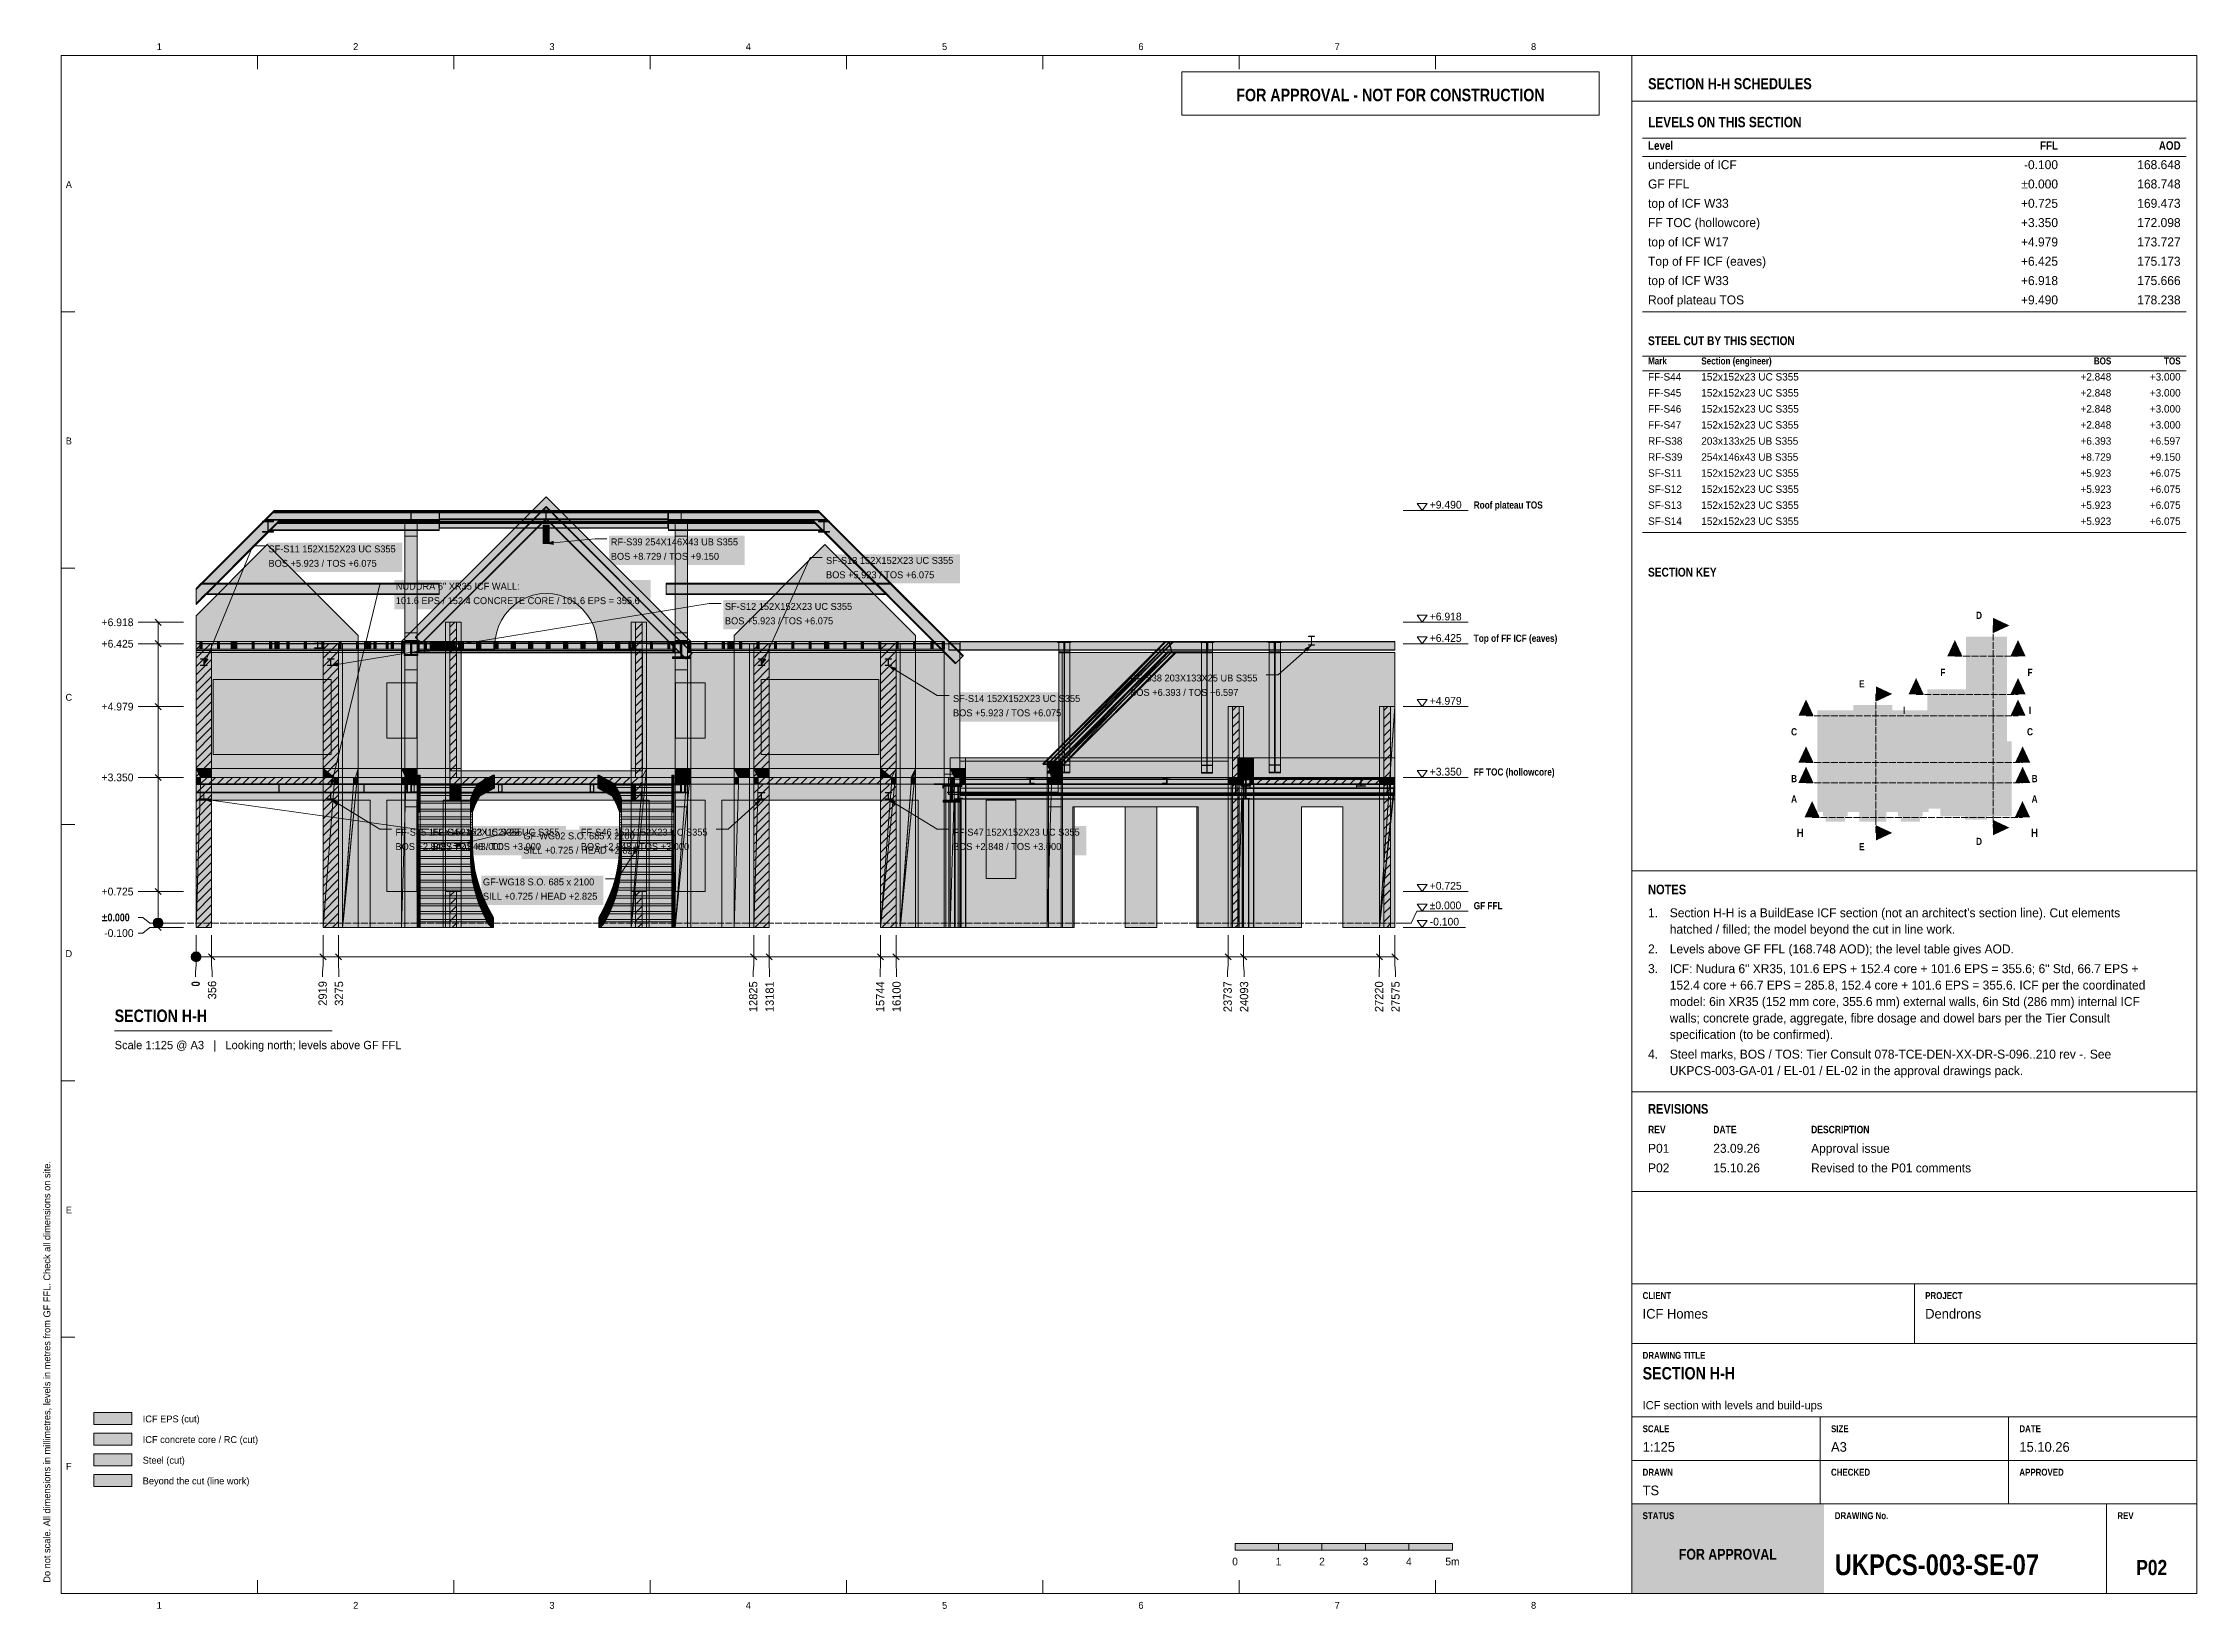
# Model space of a CAD drawing. Header units: millimetres. Extents: x 17 to 413, y 4 to 292.
import ezdxf
from ezdxf.enums import TextEntityAlignment as Align

# ---------------------------------------------------------------- set-up
doc = ezdxf.new("R2010")
doc.units = ezdxf.units.MM
doc.linetypes.add('DASHED', pattern=[1.524, 1.27, -0.254])
for name, color, linetype in [('FILL-C_B2B2B8', 7, 'Continuous'), ('FILL-C_BDBDBF', 7, 'Continuous'), ('FILL-EPS', 7, 'Continuous'), ('FILL-INK', 7, 'Continuous'), ('FILL-LIGHT', 7, 'Continuous'), ('FILL-RED', 7, 'Continuous'), ('FILL-STEEL', 7, 'Continuous'), ('FILL-STEEL_GREY', 7, 'Continuous'), ('FILL-TEAL', 7, 'Continuous'), ('FILL-TIMBER', 7, 'Continuous'), ('FILL-WHITE', 7, 'Continuous'), ('LINE-C_B2B2B8-DASH', 7, 'DASHED'), ('LINE-CORE', 7, 'Continuous'), ('LINE-INK', 7, 'Continuous'), ('LINE-RED', 7, 'Continuous'), ('LINE-RED-DASH', 7, 'DASHED'), ('LINE-STEEL-DASH', 7, 'DASHED'), ('LINE-STEEL_GREY', 7, 'Continuous'), ('LINE-TEAL', 7, 'Continuous'), ('TEXT-C_B2B2B8', 7, 'Continuous'), ('TEXT-EPS', 7, 'Continuous'), ('TEXT-INK', 7, 'Continuous'), ('TEXT-RED', 7, 'Continuous'), ('TEXT-STEEL', 7, 'Continuous'), ('TEXT-STEEL_GREY', 7, 'Continuous'), ('TEXT-TEAL', 7, 'Continuous'), ('TEXT-TEAL_DK', 7, 'Continuous'), ('TEXT-WHITE', 7, 'Continuous')]:
    doc.layers.add(name, color=color, linetype=linetype)
doc.styles.add('OpenSansCondensed-Bold', font='OpenSansCondensed-Bold.ttf')

msp = doc.modelspace()

# ---------------------------------------------------------------- texts
at = {"layer": 'TEXT-C_B2B2B8', "style": 'OpenSansCondensed-Bold'}
for s, p in [('D', (372.9, 186.33)), ('E', (351.33, 173.73)), ('F', (366.26, 175.86)), ('F', (382.28, 175.86)), ('I', (359.13, 168.86)), ('I', (382.28, 168.86)), ('C', (338.87, 164.91)), ('C', (382.28, 164.91)), ('B', (338.87, 156.29)), ('B', (383.13, 156.29)), ('A', (338.87, 152.55)), ('A', (383.13, 152.55)), ('E', (351.33, 143.77)), ('D', (372.9, 144.74))]:
    msp.add_text(s, height=1.32, dxfattribs=at).set_placement(p, align=Align.CENTER)
at = {"layer": 'TEXT-EPS', "style": 'OpenSansCondensed-Bold'}
msp.add_text('STATUS', height=1.27, dxfattribs=at).set_placement((311, 20.7))
at = {"layer": 'TEXT-INK', "style": 'OpenSansCondensed-Bold'}
for s, height, p in [('LEVELS ON THIS SECTION', 1.905, (312, 276.8)), ('STEEL CUT BY THIS SECTION', 1.6256, (312, 236.71)), ('NOTES', 1.778, (312, 135.67)), ('±0.000', 1.422, (27.43, 130.7)), ('SECTION H-H', 2.286, (29.83, 112.17)), ('REVISIONS', 1.778, (312, 95.3)), ('SECTION H-H', 2.286, (311, 46.4)), ('UKPCS-003-SE-07', 3.81, (346.36, 10.4))]:
    msp.add_text(s, height=height, dxfattribs=at).set_placement(p)
at = {"layer": 'TEXT-INK'}
for s, height, p in [('underside of ICF', 1.651, (312, 269.09)), ('GF FFL', 1.651, (312, 265.54)), ('top of ICF W33', 1.651, (312, 261.98)), ('FF TOC (hollowcore)', 1.651, (312, 258.43)), ('top of ICF W17', 1.651, (312, 254.87)), ('Top of FF ICF (eaves)', 1.651, (312, 251.32)), ('top of ICF W33', 1.651, (312, 247.76)), ('Roof plateau TOS', 1.651, (312, 244.21)), ('FF-S44', 1.372, (312, 230.2)), ('152x152x23 UC S355', 1.3716, (321.8, 230.2)), ('FF-S45', 1.372, (312, 227.25)), ('152x152x23 UC S355', 1.3716, (321.8, 227.25)), ('FF-S46', 1.372, (312, 224.3)), ('FF-S47', 1.372, (312, 221.35)), ('152x152x23 UC S355', 1.3716, (321.8, 224.3)), ('152x152x23 UC S355', 1.3716, (321.8, 221.35)), ('RF-S38', 1.372, (312, 218.39)), ('203x133x25 UB S355', 1.3716, (321.8, 218.39)), ('RF-S39', 1.372, (312, 215.44)), ('254x146x43 UB S355', 1.3716, (321.8, 215.44)), ('SF-S11', 1.372, (312, 212.49)), ('SF-S12', 1.372, (312, 209.53)), ('152x152x23 UC S355', 1.3716, (321.8, 212.49)), ('152x152x23 UC S355', 1.3716, (321.8, 209.53)), ('+9.490', 1.422, (271.83, 206.64)), ('SF-S13', 1.372, (312, 206.58)), ('152x152x23 UC S355', 1.3716, (321.8, 206.58)), ('SF-S14', 1.372, (312, 203.63)), ('152x152x23 UC S355', 1.3716, (321.8, 203.63)), ('SF-S11 152X152X23 UC S355', 1.27, (58.14, 198.58)), ('RF-S39 254X146X43 UB S355', 1.27, (121.13, 199.87)), ('BOS +8.729 / TOS +9.150', 1.27, (121.13, 197.22)), ('BOS +5.923 / TOS +6.075', 1.27, (58.14, 195.93)), ('SF-S13 152X152X23 UC S355', 1.27, (160.74, 196.46)), ('BOS +5.923 / TOS +6.075', 1.27, (160.74, 193.82)), ('101.6 EPS / 152.4 CONCRETE CORE / 101.6 EPS = 355.6', 1.27, (81.57, 189.06)), ('NUDURA 6" XR35 ICF WALL:', 1.27, (81.57, 191.71)), ('+6.918', 1.422, (27.43, 185.01)), ('SF-S12 152X152X23 UC S355', 1.27, (142.13, 188)), ('BOS +5.923 / TOS +6.075', 1.27, (142.13, 185.35)), ('+6.918', 1.422, (271.83, 186.07)), ('+6.425', 1.422, (27.43, 181.06)), ('+6.425', 1.422, (271.83, 182.12)), ('RF-S38 203X133X25 UB S355', 1.27, (216.7, 174.83)), ('+4.979', 1.422, (27.43, 169.49)), ('SF-S14 152X152X23 UC S355', 1.27, (184.1, 171.06)), ('BOS +6.393 / TOS +6.597', 1.27, (216.7, 172.18)), ('+4.979', 1.422, (271.83, 170.55)), ('BOS +5.923 / TOS +6.075', 1.27, (184.1, 168.42)), ('+3.350', 1.422, (271.83, 157.52)), ('+3.350', 1.422, (27.43, 156.46)), ('FF-S45 152X152X23 UC S355', 1.27, (81.5, 146.46)), ('FF-S44 152X152X23 UC S355', 1.27, (88.36, 146.46)), ('GF-WG02 S.O. 685 x 2100', 1.27, (105.04, 145.78)), ('FF-S46 152X152X23 UC S355', 1.27, (115.62, 146.46)), ('FF-S47 152X152X23 UC S355', 1.27, (184.1, 146.46)), ('BOS +2.848 / TOS +3.000', 1.27, (81.5, 143.82)), ('BOS +2.848 / TOS +3.000', 1.27, (88.36, 143.82)), ('SILL +0.725 / HEAD +2.825', 1.27, (105.04, 143.14)), ('BOS +2.848 / TOS +3.000', 1.27, (115.62, 143.82)), ('BOS +2.848 / TOS +3.000', 1.27, (184.1, 143.82)), ('+0.725', 1.422, (27.43, 135.46)), ('GF-WG18 S.O. 685 x 2100', 1.27, (97.6, 137.31)), ('SILL +0.725 / HEAD +2.825', 1.27, (97.6, 134.67)), ('+0.725', 1.422, (271.83, 136.52)), ('±0.000', 1.422, (271.83, 132.92)), ('-0.100', 1.422, (271.83, 129.92)), ('1.', 1.651, (312, 131.44)), ("Section H-H is a BuildEase ICF section (not an architect's section line). Cut elements", 1.651, (316, 131.44)), ('-0.100', 1.422, (27.92, 127.82)), ('hatched / filled; the model beyond the cut in line work.', 1.651, (316, 128.42)), ('2.', 1.651, (312, 124.79)), ('Levels above GF FFL (168.748 AOD); the level table gives AOD.', 1.651, (316, 124.79)), ('ICF: Nudura 6" XR35, 101.6 EPS + 152.4 core + 101.6 EPS = 355.6; 6" Std, 66.7 EPS +', 1.651, (316, 121.16)), ('3.', 1.651, (312, 121.16)), ('152.4 core + 66.7 EPS = 285.8, 152.4 core + 101.6 EPS = 355.6. ICF per the coordinated', 1.651, (316, 118.14)), ('model: 6in XR35 (152 mm core, 355.6 mm) external walls, 6in Std (286 mm) internal ICF', 1.651, (316, 115.11)), ('walls; concrete grade, aggregate, fibre dosage and dowel bars per the Tier Consult', 1.651, (316, 112.08)), ('4.', 1.651, (312, 105.43)), ('specification (to be confirmed).', 1.651, (316, 109.05)), ('Steel marks, BOS / TOS: Tier Consult 078-TCE-DEN-XX-DR-S-096..210 rev -. See', 1.651, (316, 105.43)), ('UKPCS-003-GA-01 / EL-01 / EL-02 in the approval drawings pack.', 1.651, (316, 102.4)), ('P01', 1.651, (312, 88.1)), ('23.09.26', 1.651, (324, 88.1)), ('Approval issue', 1.651, (342, 88.1)), ('P02', 1.651, (312, 84.5)), ('15.10.26', 1.651, (324, 84.5)), ('Revised to the P01 comments', 1.651, (342, 84.5)), ('Dendrons', 1.778, (363, 57.6)), ('ICF Homes', 1.778, (311, 57.6)), ('ICF EPS (cut)', 1.27, (35, 38.5)), ('ICF concrete core / RC (cut)', 1.27, (35, 34.7)), ('Steel (cut)', 1.27, (35, 30.9)), ('1:125', 1.778, (311, 33.1)), ('A3', 1.778, (345.67, 33.1)), ('15.10.26', 1.778, (380.33, 33.1)), ('Beyond the cut (line work)', 1.27, (35, 27.1)), ('TS', 1.778, (311, 25.1))]:
    msp.add_text(s, height=height, dxfattribs=at).set_placement(p)
for s, height, p in [('-0.100', 1.651, (387.44, 269.09)), ('168.648', 1.651, (410, 269.09)), ('±0.000', 1.651, (387.44, 265.54)), ('168.748', 1.651, (410, 265.54)), ('+0.725', 1.651, (387.44, 261.98)), ('169.473', 1.651, (410, 261.98)), ('+3.350', 1.651, (387.44, 258.43)), ('172.098', 1.651, (410, 258.43)), ('+4.979', 1.651, (387.44, 254.87)), ('173.727', 1.651, (410, 254.87)), ('+6.425', 1.651, (387.44, 251.32)), ('175.173', 1.651, (410, 251.32)), ('+6.918', 1.651, (387.44, 247.76)), ('+9.490', 1.651, (387.44, 244.21)), ('175.666', 1.651, (410, 247.76)), ('178.238', 1.651, (410, 244.21)), ('+2.848', 1.372, (397.24, 230.2)), ('+3.000', 1.372, (410, 230.2)), ('+2.848', 1.372, (397.24, 227.25)), ('+3.000', 1.372, (410, 227.25)), ('+2.848', 1.372, (397.24, 224.3)), ('+2.848', 1.372, (397.24, 221.35)), ('+3.000', 1.372, (410, 224.3)), ('+3.000', 1.372, (410, 221.35)), ('+6.393', 1.372, (397.24, 218.39)), ('+6.597', 1.372, (410, 218.39)), ('+8.729', 1.372, (397.24, 215.44)), ('+9.150', 1.372, (410, 215.44)), ('+5.923', 1.372, (397.24, 212.49)), ('+5.923', 1.372, (397.24, 209.53)), ('+6.075', 1.372, (410, 212.49)), ('+6.075', 1.372, (410, 209.53)), ('+5.923', 1.372, (397.24, 206.58)), ('+6.075', 1.372, (410, 206.58)), ('+5.923', 1.372, (397.24, 203.63)), ('+6.075', 1.372, (410, 203.63))]:
    msp.add_text(s, height=height, dxfattribs=at).set_placement(p, align=Align.RIGHT)
at = {"layer": 'TEXT-INK', "style": 'OpenSansCondensed-Bold'}
msp.add_text('0', height=1.52, rotation=90, dxfattribs=at).set_placement((45.5, 118.7))
at = {"layer": 'TEXT-INK'}
for s, p in [('356', (48.52, 116.34)), ('2919', (68.86, 115.16)), ('3275', (71.87, 115.16)), ('12825', (148.1, 113.99)), ('13181', (151.12, 113.99)), ('15744', (171.46, 113.99)), ('16100', (174.47, 113.99)), ('23737', (235.4, 113.99)), ('24093', (238.42, 113.99)), ('27220', (263.26, 113.99)), ('27575', (266.28, 113.99))]:
    msp.add_text(s, height=1.524, rotation=90, dxfattribs=at).set_placement(p)
for s, height, p in [('0', 1.4, (236, 12.2)), ('1', 1.4, (244, 12.2)), ('2', 1.4, (252, 12.2)), ('3', 1.4, (260, 12.2)), ('4', 1.4, (268, 12.2)), ('5m', 1.397, (276, 12.2))]:
    msp.add_text(s, height=height, dxfattribs=at).set_placement(p, align=Align.CENTER)
at = {"layer": 'TEXT-INK', "style": 'OpenSansCondensed-Bold'}
msp.add_text('P02', height=2.794, dxfattribs=at).set_placement((404.68, 10.4), align=Align.CENTER)
at = {"layer": 'TEXT-RED', "style": 'OpenSansCondensed-Bold'}
for s, height, p in [('FOR APPROVAL - NOT FOR CONSTRUCTION', 2.286, (264.6, 281.6)), ('H', 1.52, (339.99, 146.23)), ('H', 1.52, (383.1, 146.23))]:
    msp.add_text(s, height=height, dxfattribs=at).set_placement(p, align=Align.CENTER)
at = {"layer": 'TEXT-STEEL', "style": 'OpenSansCondensed-Bold'}
for s, height, p in [('Roof plateau TOS', 1.3208, (279.92, 206.64)), ('Top of FF ICF (eaves)', 1.3208, (279.92, 182.12)), ('FF TOC (hollowcore)', 1.3208, (279.92, 157.52)), ('GF FFL', 1.321, (279.92, 132.92))]:
    msp.add_text(s, height=height, dxfattribs=at).set_placement(p)
at = {"layer": 'TEXT-STEEL_GREY'}
for s, p in [('1', (38.06, 291)), ('2', (74.19, 291)), ('3', (110.31, 291)), ('4', (146.44, 291)), ('5', (182.56, 291)), ('6', (218.69, 291)), ('7', (254.81, 291)), ('8', (290.94, 291)), ('A', (21.4, 265.62)), ('B', (21.4, 218.45)), ('C', (21.4, 171.28)), ('D', (21.4, 124.12)), ('E', (21.4, 76.95)), ('F', (21.4, 29.78)), ('1', (38.06, 4.2)), ('2', (74.19, 4.2)), ('3', (110.31, 4.2)), ('4', (146.44, 4.2)), ('5', (182.56, 4.2)), ('6', (218.69, 4.2)), ('7', (254.81, 4.2)), ('8', (290.94, 4.2))]:
    msp.add_text(s, height=1.27, dxfattribs=at).set_placement(p, align=Align.CENTER)
at = {"layer": 'TEXT-STEEL_GREY', "style": 'OpenSansCondensed-Bold'}
for s, height, p in [('Level', 1.575, (312, 272.65)), ('Mark', 1.295, (312, 233.16)), ('Section (engineer)', 1.2954, (321.8, 233.16)), ('REV', 1.372, (312, 91.7)), ('DATE', 1.372, (324, 91.7)), ('DESCRIPTION', 1.3716, (342, 91.7)), ('CLIENT', 1.27, (311, 61.2)), ('PROJECT', 1.27, (363, 61.2)), ('DRAWING TITLE', 1.27, (311, 50.2)), ('SCALE', 1.27, (311, 36.7)), ('SIZE', 1.27, (345.67, 36.7)), ('DATE', 1.27, (380.33, 36.7)), ('DRAWN', 1.27, (311, 28.7)), ('CHECKED', 1.27, (345.67, 28.7)), ('APPROVED', 1.27, (380.33, 28.7)), ('DRAWING No.', 1.27, (346.36, 20.7)), ('REV', 1.27, (398.36, 20.7))]:
    msp.add_text(s, height=height, dxfattribs=at).set_placement(p)
for s, height, p in [('FFL', 1.575, (387.44, 272.65)), ('AOD', 1.575, (410, 272.65)), ('BOS', 1.295, (397.24, 233.16)), ('TOS', 1.295, (410, 233.16))]:
    msp.add_text(s, height=height, dxfattribs=at).set_placement(p, align=Align.RIGHT)
at = {"layer": 'TEXT-STEEL_GREY'}
for s, p in [('Scale 1:125 @ A3   |   Looking north; levels above GF FFL', (29.83, 107.17)), ('ICF section with levels and build-ups', (311, 40.9))]:
    msp.add_text(s, height=1.524, dxfattribs=at).set_placement(p)
msp.add_text('Do not scale. All dimensions in millimetres, levels in metres from GF FFL. Check all dimensions on site.', height=1.27, rotation=90, dxfattribs=at).set_placement((18, 9))
at = {"layer": 'TEXT-TEAL', "style": 'OpenSansCondensed-Bold'}
msp.add_text('SECTION H-H SCHEDULES', height=2.032, dxfattribs=at).set_placement((312, 283.8))
at = {"layer": 'TEXT-TEAL_DK', "style": 'OpenSansCondensed-Bold'}
msp.add_text('SECTION KEY', height=1.6256, dxfattribs=at).set_placement((312, 194.13))
at = {"layer": 'TEXT-WHITE', "style": 'OpenSansCondensed-Bold'}
msp.add_text('FOR APPROVAL', height=1.9812, dxfattribs=at).set_placement((326.68, 13.25), align=Align.CENTER)

# ---------------------------------------------------------------- hatches: boundary and pattern name
at = {"layer": 'FILL-C_B2B2B8', "true_color": 0xb2b2b8}
h = msp.add_hatch(color=256, dxfattribs=at)
h.dxf.hatch_style = 1
h.paths.add_polyline_path([(378.5, 185.13), (375.5, 186.53), (375.5, 183.73)])
h = msp.add_hatch(color=256, dxfattribs=at)
h.dxf.hatch_style = 1
h.paths.add_polyline_path([(368.46, 182.46), (367.06, 179.46), (369.86, 179.46)])
h = msp.add_hatch(color=256, dxfattribs=at)
h.dxf.hatch_style = 1
h.paths.add_polyline_path([(380.08, 182.46), (378.68, 179.46), (381.48, 179.46)])
h = msp.add_hatch(color=256, dxfattribs=at)
h.dxf.hatch_style = 1
h.paths.add_polyline_path([(361.33, 175.46), (359.93, 172.46), (362.73, 172.46)])
h = msp.add_hatch(color=256, dxfattribs=at)
h.dxf.hatch_style = 1
h.paths.add_polyline_path([(380.08, 175.46), (378.68, 172.46), (381.48, 172.46)])
h = msp.add_hatch(color=256, dxfattribs=at)
h.dxf.hatch_style = 1
h.paths.add_polyline_path([(341.07, 171.51), (339.67, 168.51), (342.47, 168.51)])
h = msp.add_hatch(color=256, dxfattribs=at)
h.dxf.hatch_style = 1
h.paths.add_polyline_path([(356.93, 172.53), (353.93, 173.93), (353.93, 171.13)])
h = msp.add_hatch(color=256, dxfattribs=at)
h.dxf.hatch_style = 1
h.paths.add_polyline_path([(380.08, 171.51), (378.68, 168.51), (381.48, 168.51)])
h = msp.add_hatch(color=256, dxfattribs=at)
h.dxf.hatch_style = 1
h.paths.add_polyline_path([(341.07, 162.89), (339.67, 159.89), (342.47, 159.89)])
h = msp.add_hatch(color=256, dxfattribs=at)
h.dxf.hatch_style = 1
h.paths.add_polyline_path([(380.93, 162.89), (379.53, 159.89), (382.33, 159.89)])
h = msp.add_hatch(color=256, dxfattribs=at)
h.dxf.hatch_style = 1
h.paths.add_polyline_path([(341.07, 159.15), (339.67, 156.15), (342.47, 156.15)])
h = msp.add_hatch(color=256, dxfattribs=at)
h.dxf.hatch_style = 1
h.paths.add_polyline_path([(380.93, 159.15), (379.53, 156.15), (382.33, 156.15)])
h = msp.add_hatch(color=256, dxfattribs=at)
h.dxf.hatch_style = 1
h.paths.add_polyline_path([(356.93, 146.97), (353.93, 148.37), (353.93, 145.57)])
h = msp.add_hatch(color=256, dxfattribs=at)
h.dxf.hatch_style = 1
h.paths.add_polyline_path([(378.5, 147.94), (375.5, 149.34), (375.5, 146.54)])
at = {"layer": 'FILL-C_BDBDBF', "true_color": 0xbdbdbf}
h = msp.add_hatch(color=256, dxfattribs=at)
h.dxf.hatch_style = 1
h.paths.add_polyline_path([(92.18, 157.18), (91.57, 157.18), (91.55, 157.18), (91.54, 157.18), (91.54, 185.71), (92.71, 185.71), (92.76, 185.71), (92.76, 157.18), (92.18, 157.18)])
h = msp.add_hatch(color=256, dxfattribs=at)
h.dxf.hatch_style = 1
h.paths.add_polyline_path([(126.91, 155.96), (126.91, 156.33), (126.91, 157.18), (126.89, 157.18), (126.88, 157.18), (125.69, 157.18), (125.69, 185.71), (126.87, 185.71), (126.91, 185.71), (126.91, 152.98), (125.69, 152.98), (125.69, 155.96), (126.28, 155.96), (126.88, 155.96), (126.9, 155.96)])
h = msp.add_hatch(color=256, dxfattribs=at)
h.dxf.hatch_style = 1
h.paths.add_polyline_path([(47.67, 131.28), (47.67, 129.57), (46.93, 129.57), (44.83, 129.57), (44.83, 158.83), (44.83, 163.8), (44.83, 166.13), (44.83, 179.27), (44.83, 181.05), (44.83, 181.77), (45.56, 181.77), (47.67, 181.77), (47.67, 179.27), (47.67, 176.93), (47.67, 163.8), (47.67, 160.27), (47.67, 158.83), (47.67, 158.83), (47.67, 157.61), (47.67, 157.18), (47.14, 157.18), (47.14, 157.18), (45.64, 157.18), (45.64, 156.28), (45.64, 155.96), (46.17, 155.96), (47.67, 155.96), (47.67, 154.54), (47.67, 151.86), (47.67, 135.49)])
h = msp.add_hatch(color=256, dxfattribs=at)
h.dxf.hatch_style = 1
h.paths.add_polyline_path([(69.68, 157.18), (68.18, 157.18), (68.18, 158.4), (68.18, 158.4), (68.18, 158.83), (68.18, 163.8), (68.18, 166.13), (68.18, 179.27), (68.18, 181.05), (68.18, 181.77), (68.92, 181.77), (71.03, 181.77), (71.03, 179.27), (71.03, 176.93), (71.03, 163.8), (71.03, 160.27), (71.03, 158.83), (71.03, 154.83), (71.03, 151.86), (71.03, 135.49), (71.03, 131.28), (71.03, 129.57), (70.29, 129.57), (68.18, 129.57), (68.18, 135.49), (68.18, 138.17), (68.18, 154.54), (68.18, 155.96), (68.71, 155.96), (70.21, 155.96), (70.21, 156.87), (70.21, 157.18), (69.68, 157.18)])
h = msp.add_hatch(color=256, dxfattribs=at)
h.dxf.hatch_style = 1
h.paths.add_polyline_path([(150.27, 131.28), (150.27, 129.57), (149.53, 129.57), (147.43, 129.57), (147.43, 158.83), (147.43, 163.8), (147.43, 166.13), (147.43, 179.27), (147.43, 181.05), (147.43, 181.77), (148.16, 181.77), (150.27, 181.77), (150.27, 179.27), (150.27, 176.93), (150.27, 163.8), (150.27, 160.27), (150.27, 158.83), (150.27, 158.83), (150.27, 157.61), (150.27, 157.18), (149.74, 157.18), (149.74, 157.18), (148.24, 157.18), (148.24, 156.28), (148.24, 155.96), (148.77, 155.96), (150.27, 155.96), (150.27, 154.54), (150.27, 151.86), (150.27, 135.49)])
h = msp.add_hatch(color=256, dxfattribs=at)
h.dxf.hatch_style = 1
h.paths.add_polyline_path([(172.28, 157.18), (170.78, 157.18), (170.78, 158.4), (170.78, 158.4), (170.78, 158.83), (170.78, 163.8), (170.78, 166.13), (170.78, 179.27), (170.78, 181.05), (170.78, 181.77), (171.52, 181.77), (173.63, 181.77), (173.63, 179.27), (173.63, 176.93), (173.63, 163.8), (173.63, 160.27), (173.63, 158.83), (173.63, 154.83), (173.63, 151.86), (173.63, 135.49), (173.63, 131.28), (173.63, 129.57), (172.89, 129.57), (170.78, 129.57), (170.78, 135.49), (170.78, 138.17), (170.78, 154.54), (170.78, 155.96), (171.31, 155.96), (172.81, 155.96), (172.81, 156.87), (172.81, 157.18), (172.28, 157.18)])
h = msp.add_hatch(color=256, dxfattribs=at)
h.dxf.hatch_style = 1
h.paths.add_polyline_path([(236.76, 170.21), (236.76, 129.57), (235.65, 129.57), (235.54, 129.57), (235.54, 170.21), (236.64, 170.21)])
h = msp.add_hatch(color=256, dxfattribs=at)
h.dxf.hatch_style = 1
h.paths.add_polyline_path([(264.61, 170.21), (264.61, 129.57), (263.5, 129.57), (263.39, 129.57), (263.39, 170.21), (264.51, 170.21)])
h = msp.add_hatch(color=256, dxfattribs=at)
h.dxf.hatch_style = 1
h.paths.add_polyline_path([(91.57, 155.96), (92.76, 155.96), (92.76, 152.98), (91.54, 152.98), (91.54, 155.96), (91.56, 155.96)])
h = msp.add_hatch(color=256, dxfattribs=at)
h.dxf.hatch_style = 1
h.paths.add_polyline_path([(91.54, 136.17), (92.76, 136.17), (92.76, 129.57), (91.59, 129.57), (91.54, 129.57)])
h = msp.add_hatch(color=256, dxfattribs=at)
h.dxf.hatch_style = 1
h.paths.add_polyline_path([(125.69, 136.17), (126.91, 136.17), (126.91, 129.57), (125.74, 129.57), (125.69, 129.57)])
h = msp.add_hatch(color=256, dxfattribs=at)
h.dxf.hatch_style = 1
h.paths.add_polyline_path([(26, 34.3), (33, 34.3), (33, 36.5), (26, 36.5)])
at = {"layer": 'FILL-EPS', "true_color": 0xccffff}
h = msp.add_hatch(color=256, dxfattribs=at)
h.dxf.hatch_style = 1
h.paths.add_polyline_path([(91.54, 156.81), (91.54, 155.96), (91.54, 155.96), (91.54, 152.98), (91.3, 152.98), (90.73, 152.98), (90.73, 153.74), (90.73, 158.83), (90.73, 166.96), (90.73, 185.71), (91.54, 185.71), (91.54, 157.18), (91.54, 157.18)])
h = msp.add_hatch(color=256, dxfattribs=at)
h.dxf.hatch_style = 1
h.paths.add_polyline_path([(92.76, 185.71), (93.57, 185.71), (93.57, 177.58), (93.57, 158.83), (93.57, 158.33), (93.57, 157.18), (92.76, 157.18)])
h = msp.add_hatch(color=256, dxfattribs=at)
h.dxf.hatch_style = 1
h.paths.add_polyline_path([(125.49, 157.18), (124.88, 157.18), (124.88, 157.68), (124.88, 158.83), (124.88, 166.96), (124.88, 185.71), (125.69, 185.71), (125.69, 157.18), (125.49, 157.18)])
h = msp.add_hatch(color=256, dxfattribs=at)
h.dxf.hatch_style = 1
h.paths.add_polyline_path([(127.73, 177.58), (127.73, 158.83), (127.73, 153.74), (127.73, 152.98), (126.91, 152.98), (126.91, 185.71), (127.73, 185.71)])
h = msp.add_hatch(color=256, dxfattribs=at)
h.dxf.hatch_style = 1
h.paths.add_polyline_path([(235.54, 170.21), (235.54, 129.57), (234.73, 129.57), (234.73, 142.79), (234.73, 170.21)])
h = msp.add_hatch(color=256, dxfattribs=at)
h.dxf.hatch_style = 1
h.paths.add_polyline_path([(237.57, 161.42), (237.57, 148.2), (237.57, 147.38), (237.57, 147.38), (237.57, 129.57), (236.76, 129.57), (236.76, 170.21), (237.57, 170.21)])
h = msp.add_hatch(color=256, dxfattribs=at)
h.dxf.hatch_style = 1
h.paths.add_polyline_path([(262.58, 161.4), (262.58, 161.4), (262.58, 170.21), (263.39, 170.21), (263.39, 129.57), (262.58, 129.57), (262.58, 147.42), (262.58, 155.96), (262.58, 156.78), (262.58, 160.57)])
h = msp.add_hatch(color=256, dxfattribs=at)
h.dxf.hatch_style = 1
h.paths.add_polyline_path([(265.43, 157.05), (265.43, 129.57), (264.61, 129.57), (264.61, 170.21), (265.43, 170.21)])
h = msp.add_hatch(color=256, dxfattribs=at)
h.dxf.hatch_style = 1
h.paths.add_polyline_path([(44.83, 135.49), (44.83, 138.47), (44.83, 154.83), (44.83, 157.68), (44.83, 158.83), (44.83, 158.83), (44.83, 129.57), (44.83, 129.57)])
h = msp.add_hatch(color=256, dxfattribs=at)
h.dxf.hatch_style = 1
h.paths.add_polyline_path([(147.43, 135.49), (147.43, 138.47), (147.43, 154.83), (147.43, 157.68), (147.43, 158.83), (147.43, 158.83), (147.43, 129.57), (147.43, 129.57)])
h = msp.add_hatch(color=256, dxfattribs=at)
h.dxf.hatch_style = 1
h.paths.add_polyline_path([(93.57, 155.96), (93.57, 154.7), (93.57, 152.98), (92.76, 152.98), (92.76, 155.96), (92.97, 155.96)])
h = msp.add_hatch(color=256, dxfattribs=at)
h.dxf.hatch_style = 1
h.paths.add_polyline_path([(124.88, 152.98), (124.88, 153.36), (124.88, 155.96), (125.69, 155.96), (125.69, 152.98), (125.46, 152.98)])
h = msp.add_hatch(color=256, dxfattribs=at)
h.dxf.hatch_style = 1
h.paths.add_polyline_path([(90.73, 135.31), (90.73, 136.17), (91.54, 136.17), (91.54, 129.57), (90.73, 129.57)])
h = msp.add_hatch(color=256, dxfattribs=at)
h.dxf.hatch_style = 1
h.paths.add_polyline_path([(93.57, 136.17), (93.57, 135.31), (93.57, 129.57), (92.76, 129.57), (92.76, 136.17), (92.99, 136.17)])
h = msp.add_hatch(color=256, dxfattribs=at)
h.dxf.hatch_style = 1
h.paths.add_polyline_path([(124.88, 135.32), (124.88, 136.17), (125.69, 136.17), (125.69, 129.57), (124.88, 129.57)])
h = msp.add_hatch(color=256, dxfattribs=at)
h.dxf.hatch_style = 1
h.paths.add_polyline_path([(127.73, 136.17), (127.73, 135.32), (127.73, 129.57), (126.91, 129.57), (126.91, 136.17), (127.15, 136.17)])
h = msp.add_hatch(color=256, dxfattribs=at)
h.dxf.hatch_style = 1
h.paths.add_polyline_path([(26, 38.1), (33, 38.1), (33, 40.3), (26, 40.3)])
at = {"layer": 'FILL-INK', "true_color": 0x1a1a1f}
h = msp.add_hatch(color=256, dxfattribs=at)
h.dxf.hatch_style = 1
h.paths.add_polyline_path([(109.23, 200.21), (110.58, 200.72), (110.66, 199.96)])
h = msp.add_hatch(color=256, dxfattribs=at)
h.dxf.hatch_style = 1
h.paths.add_polyline_path([(46.24, 177.75), (46.42, 179.19), (47.12, 178.91)])
h = msp.add_hatch(color=256, dxfattribs=at)
h.dxf.hatch_style = 1
h.paths.add_polyline_path([(69.6, 177.75), (70.92, 178.35), (71.04, 177.6)])
h = msp.add_hatch(color=256, dxfattribs=at)
h.dxf.hatch_style = 1
h.paths.add_polyline_path([(148.84, 177.75), (149.07, 179.19), (149.76, 178.87)])
h = msp.add_hatch(color=256, dxfattribs=at)
h.dxf.hatch_style = 1
h.paths.add_polyline_path([(250.07, 181.52), (249.28, 180.3), (248.78, 180.87)])
h = msp.add_hatch(color=256, dxfattribs=at)
h.dxf.hatch_style = 1
h.paths.add_polyline_path([(172.2, 177.75), (173.59, 177.35), (173.2, 176.7)])
h = msp.add_hatch(color=256, dxfattribs=at)
h.dxf.hatch_style = 1
h.paths.add_polyline_path([(69.6, 155.4), (69.56, 156.85), (70.3, 156.67)])
h = msp.add_hatch(color=256, dxfattribs=at)
h.dxf.hatch_style = 1
h.paths.add_polyline_path([(46.24, 153.15), (47.68, 153.33), (47.58, 152.58)])
h = msp.add_hatch(color=256, dxfattribs=at)
h.dxf.hatch_style = 1
h.paths.add_polyline_path([(69.6, 153.15), (70.99, 152.75), (70.6, 152.1)])
h = msp.add_hatch(color=256, dxfattribs=at)
h.dxf.hatch_style = 1
h.paths.add_polyline_path([(148.84, 153.15), (148.06, 151.93), (147.55, 152.5)])
h = msp.add_hatch(color=256, dxfattribs=at)
h.dxf.hatch_style = 1
h.paths.add_polyline_path([(172.2, 153.15), (173.59, 152.75), (173.2, 152.1)])
h = msp.add_hatch(color=256, dxfattribs=at)
h.dxf.hatch_style = 1
h.paths.add_polyline_path([(92.14, 144.57), (93.42, 145.27), (93.59, 144.53)])
h = msp.add_hatch(color=256, dxfattribs=at)
h.dxf.hatch_style = 1
h.paths.add_polyline_path([(126.3, 144.57), (125.86, 143.19), (125.22, 143.6)])
at = {"layer": 'FILL-INK', "true_color": 0x14141a}
h = msp.add_hatch(color=256, dxfattribs=at)
h.dxf.hatch_style = 1
h.paths.add_polyline_path([(236, 15), (244, 15), (244, 16.2), (236, 16.2)])
h = msp.add_hatch(color=256, dxfattribs=at)
h.dxf.hatch_style = 1
h.paths.add_polyline_path([(252, 15), (260, 15), (260, 16.2), (252, 16.2)])
h = msp.add_hatch(color=256, dxfattribs=at)
h.dxf.hatch_style = 1
h.paths.add_polyline_path([(268, 15), (276, 15), (276, 16.2), (268, 16.2)])
at = {"layer": 'FILL-LIGHT', "true_color": 0xcccccf}
h = msp.add_hatch(color=256, dxfattribs=at)
h.dxf.hatch_style = 1
h.paths.add_polyline_path([(45.6, 157.17), (57.71, 157.17), (70.25, 157.17), (70.25, 156.56), (70.25, 155.97), (58.14, 155.97), (45.6, 155.97), (45.6, 156.58)])
h = msp.add_hatch(color=256, dxfattribs=at)
h.dxf.hatch_style = 1
h.paths.add_polyline_path([(91.57, 157.17), (112.12, 157.17), (126.88, 157.17), (126.88, 156.67), (126.88, 155.97), (106.33, 155.97), (91.57, 155.97), (91.57, 156.47)])
h = msp.add_hatch(color=256, dxfattribs=at)
h.dxf.hatch_style = 1
h.paths.add_polyline_path([(148.2, 157.17), (160.31, 157.17), (172.85, 157.17), (172.85, 156.56), (172.85, 155.97), (160.74, 155.97), (148.2, 155.97), (148.2, 156.58)])
h = msp.add_hatch(color=256, dxfattribs=at)
h.dxf.hatch_style = 1
h.paths.add_polyline_path([(235.5, 157.17), (255.65, 157.17), (264.65, 157.17), (264.65, 156.8), (264.65, 155.97), (244.5, 155.97), (235.5, 155.97), (235.5, 156.34)])
at = {"layer": 'FILL-RED', "true_color": 0xcc141a}
h = msp.add_hatch(color=256, dxfattribs=at)
h.dxf.hatch_style = 1
h.paths.add_polyline_path([(342.19, 152.83), (340.79, 149.83), (343.59, 149.83)])
h = msp.add_hatch(color=256, dxfattribs=at)
h.dxf.hatch_style = 1
h.paths.add_polyline_path([(380.9, 152.83), (379.5, 149.83), (382.3, 149.83)])
at = {"layer": 'FILL-STEEL', "true_color": 0x0d2973}
h = msp.add_hatch(color=256, dxfattribs=at)
h.dxf.hatch_style = 1
h.paths.add_polyline_path([(108.69, 200.21), (108.69, 200.26), (108.69, 200.27), (108.76, 200.27), (109.2, 200.27), (109.2, 201.57), (109.2, 201.77), (109.13, 201.77), (108.69, 201.77), (108.69, 201.82), (108.69, 201.83), (108.84, 201.83), (109.76, 201.83), (109.76, 201.78), (109.76, 201.77), (109.69, 201.77), (109.25, 201.77), (109.25, 200.47), (109.25, 200.27), (109.32, 200.27), (109.76, 200.27), (109.76, 200.21), (109.76, 200.21), (109.62, 200.21)])
h = msp.add_hatch(color=256, dxfattribs=at)
h.dxf.hatch_style = 1
h.paths.add_polyline_path([(249.54, 181.52), (249.54, 181.58), (249.54, 181.58), (249.58, 181.58), (250.05, 181.58), (250.05, 182.98), (250.05, 183.08), (250.02, 183.08), (249.54, 183.08), (249.54, 183.14), (249.54, 183.14), (249.61, 183.14), (250.61, 183.14), (250.61, 183.09), (250.61, 183.08), (250.57, 183.08), (250.1, 183.08), (250.1, 181.68), (250.1, 181.58), (250.13, 181.58), (250.61, 181.58), (250.61, 181.52), (250.61, 181.52), (250.53, 181.52)])
h = msp.add_hatch(color=256, dxfattribs=at)
h.dxf.hatch_style = 1
h.paths.add_polyline_path([(45.63, 177.75), (45.63, 177.76), (45.63, 177.81), (46.19, 177.81), (46.22, 177.81), (46.22, 177.86), (46.22, 178.92), (45.66, 178.92), (45.63, 178.92), (45.63, 178.92), (45.63, 178.97), (46.79, 178.97), (46.85, 178.97), (46.85, 178.97), (46.85, 178.92), (46.29, 178.92), (46.27, 178.92), (46.27, 178.86), (46.27, 177.81), (46.82, 177.81), (46.85, 177.81), (46.85, 177.8), (46.85, 177.75), (45.69, 177.75)])
h = msp.add_hatch(color=256, dxfattribs=at)
h.dxf.hatch_style = 1
h.paths.add_polyline_path([(68.99, 177.75), (68.99, 177.76), (68.99, 177.81), (69.55, 177.81), (69.58, 177.81), (69.58, 177.86), (69.58, 178.92), (69.02, 178.92), (68.99, 178.92), (68.99, 178.92), (68.99, 178.97), (70.15, 178.97), (70.21, 178.97), (70.21, 178.97), (70.21, 178.92), (69.65, 178.92), (69.63, 178.92), (69.63, 178.86), (69.63, 177.81), (70.18, 177.81), (70.21, 177.81), (70.21, 177.8), (70.21, 177.75), (69.05, 177.75)])
h = msp.add_hatch(color=256, dxfattribs=at)
h.dxf.hatch_style = 1
h.paths.add_polyline_path([(148.23, 177.75), (148.23, 177.76), (148.23, 177.81), (148.79, 177.81), (148.82, 177.81), (148.82, 177.86), (148.82, 178.92), (148.26, 178.92), (148.23, 178.92), (148.23, 178.92), (148.23, 178.97), (149.39, 178.97), (149.45, 178.97), (149.45, 178.97), (149.45, 178.92), (148.89, 178.92), (148.87, 178.92), (148.87, 178.86), (148.87, 177.81), (149.42, 177.81), (149.45, 177.81), (149.45, 177.8), (149.45, 177.75), (148.29, 177.75)])
h = msp.add_hatch(color=256, dxfattribs=at)
h.dxf.hatch_style = 1
h.paths.add_polyline_path([(171.59, 177.75), (171.59, 177.76), (171.59, 177.81), (172.15, 177.81), (172.18, 177.81), (172.18, 177.86), (172.18, 178.92), (171.62, 178.92), (171.59, 178.92), (171.59, 178.92), (171.59, 178.97), (172.75, 178.97), (172.81, 178.97), (172.81, 178.97), (172.81, 178.92), (172.25, 178.92), (172.23, 178.92), (172.23, 178.86), (172.23, 177.81), (172.78, 177.81), (172.81, 177.81), (172.81, 177.8), (172.81, 177.75), (171.65, 177.75)])
h = msp.add_hatch(color=256, dxfattribs=at)
h.dxf.hatch_style = 1
h.paths.add_polyline_path([(45.63, 153.15), (45.63, 153.16), (45.63, 153.21), (46.19, 153.21), (46.22, 153.21), (46.22, 153.26), (46.22, 154.32), (45.66, 154.32), (45.63, 154.32), (45.63, 154.32), (45.63, 154.37), (46.79, 154.37), (46.85, 154.37), (46.85, 154.37), (46.85, 154.32), (46.29, 154.32), (46.27, 154.32), (46.27, 154.26), (46.27, 153.21), (46.82, 153.21), (46.85, 153.21), (46.85, 153.2), (46.85, 153.15), (45.69, 153.15)])
h = msp.add_hatch(color=256, dxfattribs=at)
h.dxf.hatch_style = 1
h.paths.add_polyline_path([(68.99, 153.15), (68.99, 153.16), (68.99, 153.21), (69.55, 153.21), (69.58, 153.21), (69.58, 153.26), (69.58, 154.32), (69.02, 154.32), (68.99, 154.32), (68.99, 154.32), (68.99, 154.37), (70.15, 154.37), (70.21, 154.37), (70.21, 154.37), (70.21, 154.32), (69.65, 154.32), (69.63, 154.32), (69.63, 154.26), (69.63, 153.21), (70.18, 153.21), (70.21, 153.21), (70.21, 153.2), (70.21, 153.15), (69.05, 153.15)])
h = msp.add_hatch(color=256, dxfattribs=at)
h.dxf.hatch_style = 1
h.paths.add_polyline_path([(148.23, 153.15), (148.23, 153.16), (148.23, 153.21), (148.79, 153.21), (148.82, 153.21), (148.82, 153.26), (148.82, 154.32), (148.26, 154.32), (148.23, 154.32), (148.23, 154.32), (148.23, 154.37), (149.39, 154.37), (149.45, 154.37), (149.45, 154.37), (149.45, 154.32), (148.89, 154.32), (148.87, 154.32), (148.87, 154.26), (148.87, 153.21), (149.42, 153.21), (149.45, 153.21), (149.45, 153.2), (149.45, 153.15), (148.29, 153.15)])
h = msp.add_hatch(color=256, dxfattribs=at)
h.dxf.hatch_style = 1
h.paths.add_polyline_path([(171.59, 153.15), (171.59, 153.16), (171.59, 153.21), (172.15, 153.21), (172.18, 153.21), (172.18, 153.26), (172.18, 154.32), (171.62, 154.32), (171.59, 154.32), (171.59, 154.32), (171.59, 154.37), (172.75, 154.37), (172.81, 154.37), (172.81, 154.37), (172.81, 154.32), (172.25, 154.32), (172.23, 154.32), (172.23, 154.26), (172.23, 153.21), (172.78, 153.21), (172.81, 153.21), (172.81, 153.2), (172.81, 153.15), (171.65, 153.15)])
h = msp.add_hatch(color=256, dxfattribs=at)
h.dxf.hatch_style = 1
h.paths.add_polyline_path([(26, 30.5), (33, 30.5), (33, 32.7), (26, 32.7)])
at = {"layer": 'FILL-STEEL_GREY', "true_color": 0x737378}
h = msp.add_hatch(color=256, dxfattribs=at)
h.dxf.hatch_style = 1
h.paths.add_polyline_path([(344.21, 150.83), (343.12, 150.83), (343.12, 169.51), (349.78, 169.51), (349.78, 170.48), (356.95, 170.48), (356.95, 169.51), (363.38, 169.51), (363.38, 173.39), (370.51, 173.39), (370.51, 183.08), (378.03, 183.08), (378.03, 163.81), (378.88, 163.81), (378.88, 149.99), (374.4, 149.99), (374.4, 149.38), (370.26, 149.38), (370.26, 149.99), (365.78, 149.99), (365.78, 151.44), (363.61, 151.44), (363.61, 150.83), (362.52, 150.83), (362.52, 149.99), (362.29, 149.99), (362.29, 149.98), (362.04, 149.98), (362.04, 149.02), (358.51, 149.02), (358.51, 149.98), (358.25, 149.98), (358.25, 149.99), (358.02, 149.99), (358.02, 150.83), (355.86, 150.83), (355.86, 149.02), (350.87, 149.02), (350.87, 150.83), (348.71, 150.83), (348.71, 149.99), (348.48, 149.99), (348.48, 149.98), (348.22, 149.98), (348.22, 149.02), (344.69, 149.02), (344.69, 149.98), (344.44, 149.98), (344.44, 149.99), (344.21, 149.99), (344.21, 150.83)])
h.paths.add_polyline_path([(366.12, 156.74), (366.12, 151.82), (366.16, 151.82), (366.16, 150.37), (370.65, 150.37), (370.65, 149.76), (374.01, 149.76), (374.01, 150.37), (378.5, 150.37), (378.5, 156.74), (366.12, 156.74)], flags=0)
h.paths.add_polyline_path([(378.5, 157.04), (378.5, 163.43), (377.65, 163.43), (377.65, 182.7), (370.89, 182.7), (370.89, 173), (363.76, 173), (363.76, 169.13), (363.61, 169.13), (363.61, 151.82), (365.82, 151.82), (365.82, 157.04), (378.5, 157.04)], flags=0)
h.paths.add_polyline_path([(343.5, 151.22), (344.59, 151.22), (344.59, 150.37), (345.08, 150.37), (345.08, 150.37), (347.84, 150.37), (347.84, 150.37), (348.32, 150.37), (348.32, 151.22), (351.26, 151.22), (351.26, 149.4), (355.47, 149.4), (355.47, 151.22), (358.41, 151.22), (358.41, 150.37), (358.89, 150.37), (358.89, 150.37), (361.65, 150.37), (361.65, 150.37), (362.14, 150.37), (362.14, 151.22), (363.23, 151.22), (363.23, 169.13), (356.87, 169.13), (356.87, 152.92), (356.56, 152.92), (356.56, 169.13), (356.56, 169.13), (356.56, 170.1), (350.17, 170.1), (350.17, 169.13), (350.17, 169.13), (350.17, 169.13), (350.17, 169.13), (350.17, 168.81), (350.17, 168.42), (350.17, 168.16), (350.17, 164.73), (350.17, 163.33), (350.17, 163.07), (350.17, 163.03), (350.17, 162.95), (350.17, 162.81), (350.17, 162.62), (350.17, 162.62), (350.17, 162.41), (350.17, 162.39), (350.17, 160.73), (350.17, 160.7), (350.17, 160.6), (350.17, 160.6), (350.17, 160.6), (350.17, 159.83), (350.17, 159.83), (350.17, 159.56), (350.17, 157.81), (350.17, 156.73), (350.17, 152.92), (350.01, 152.92), (350, 152.92), (349.94, 152.92), (349.86, 152.92), (349.86, 153.24), (349.86, 155.24), (349.86, 158.47), (349.86, 159.44), (349.86, 161.83), (349.86, 162.08), (349.86, 162.08), (349.86, 162.81), (349.86, 163.64), (349.86, 163.64), (349.86, 169.02), (349.86, 169.13), (343.5, 169.13), (343.5, 151.22)], flags=0)
h.paths.add_polyline_path([(361.65, 149.98), (358.89, 149.98), (358.89, 149.4), (361.65, 149.4), (361.65, 149.98)], flags=0)
h.paths.add_polyline_path([(345.08, 149.98), (345.08, 149.4), (347.84, 149.4), (347.84, 149.98), (345.08, 149.98)], flags=0)
at = {"layer": 'FILL-TEAL', "true_color": 0x009e85}
h = msp.add_hatch(color=256, dxfattribs=at)
h.dxf.hatch_style = 1
h.paths.add_polyline_path([(309.01, 7), (344.37, 7), (344.37, 23.5), (309.01, 23.5)])
at = {"layer": 'FILL-TIMBER', "true_color": 0xedd6a8}
h = msp.add_hatch(color=256, dxfattribs=at)
h.dxf.hatch_style = 1
h.paths.add_polyline_path([(93.6, 182.2), (93.6, 180.99), (93.6, 180.8), (93.26, 180.8), (93.21, 180.8), (93.21, 180.99), (93.21, 182.2), (93.56, 182.2)])
h = msp.add_hatch(color=256, dxfattribs=at)
h.dxf.hatch_style = 1
h.paths.add_polyline_path([(94, 182.02), (94, 180.8), (93.65, 180.8), (93.61, 180.8), (93.61, 182.02), (93.61, 182.2), (93.95, 182.2), (94, 182.2)])
h = msp.add_hatch(color=256, dxfattribs=at)
h.dxf.hatch_style = 1
h.paths.add_polyline_path([(96.8, 182.2), (96.8, 180.99), (96.8, 180.8), (96.46, 180.8), (96.41, 180.8), (96.41, 180.99), (96.41, 182.2), (96.76, 182.2)])
h = msp.add_hatch(color=256, dxfattribs=at)
h.dxf.hatch_style = 1
h.paths.add_polyline_path([(97.2, 180.8), (96.85, 180.8), (96.81, 180.8), (96.81, 182.02), (96.81, 182.2), (97.15, 182.2), (97.2, 182.2), (97.2, 182.02)])
h = msp.add_hatch(color=256, dxfattribs=at)
h.dxf.hatch_style = 1
h.paths.add_polyline_path([(100, 180.99), (100, 180.8), (99.66, 180.8), (99.61, 180.8), (99.61, 180.99), (99.61, 182.2), (99.96, 182.2), (100, 182.2)])
h = msp.add_hatch(color=256, dxfattribs=at)
h.dxf.hatch_style = 1
h.paths.add_polyline_path([(100.4, 182.02), (100.4, 180.8), (100.05, 180.8), (100.01, 180.8), (100.01, 182.02), (100.01, 182.2), (100.35, 182.2), (100.4, 182.2)])
h = msp.add_hatch(color=256, dxfattribs=at)
h.dxf.hatch_style = 1
h.paths.add_polyline_path([(103.2, 180.99), (103.2, 180.8), (102.86, 180.8), (102.81, 180.8), (102.81, 180.99), (102.81, 182.2), (103.16, 182.2), (103.2, 182.2)])
h = msp.add_hatch(color=256, dxfattribs=at)
h.dxf.hatch_style = 1
h.paths.add_polyline_path([(103.6, 180.8), (103.25, 180.8), (103.21, 180.8), (103.21, 182.02), (103.21, 182.2), (103.55, 182.2), (103.6, 182.2), (103.6, 182.02)])
h = msp.add_hatch(color=256, dxfattribs=at)
h.dxf.hatch_style = 1
h.paths.add_polyline_path([(106.4, 182.2), (106.4, 180.99), (106.4, 180.8), (106.06, 180.8), (106.01, 180.8), (106.01, 180.99), (106.01, 182.2), (106.36, 182.2)])
h = msp.add_hatch(color=256, dxfattribs=at)
h.dxf.hatch_style = 1
h.paths.add_polyline_path([(106.8, 180.8), (106.45, 180.8), (106.41, 180.8), (106.41, 182.02), (106.41, 182.2), (106.75, 182.2), (106.8, 182.2), (106.8, 182.02)])
h = msp.add_hatch(color=256, dxfattribs=at)
h.dxf.hatch_style = 1
h.paths.add_polyline_path([(109.6, 180.99), (109.6, 180.8), (109.26, 180.8), (109.21, 180.8), (109.21, 180.99), (109.21, 182.2), (109.56, 182.2), (109.6, 182.2)])
h = msp.add_hatch(color=256, dxfattribs=at)
h.dxf.hatch_style = 1
h.paths.add_polyline_path([(110, 182.02), (110, 180.8), (109.65, 180.8), (109.61, 180.8), (109.61, 182.02), (109.61, 182.2), (109.95, 182.2), (110, 182.2)])
h = msp.add_hatch(color=256, dxfattribs=at)
h.dxf.hatch_style = 1
h.paths.add_polyline_path([(112.8, 182.2), (112.8, 180.99), (112.8, 180.8), (112.46, 180.8), (112.41, 180.8), (112.41, 180.99), (112.41, 182.2), (112.76, 182.2)])
h = msp.add_hatch(color=256, dxfattribs=at)
h.dxf.hatch_style = 1
h.paths.add_polyline_path([(113.2, 182.02), (113.2, 180.8), (112.85, 180.8), (112.81, 180.8), (112.81, 182.02), (112.81, 182.2), (113.15, 182.2), (113.2, 182.2)])
h = msp.add_hatch(color=256, dxfattribs=at)
h.dxf.hatch_style = 1
h.paths.add_polyline_path([(116, 180.99), (116, 180.8), (115.66, 180.8), (115.61, 180.8), (115.61, 180.99), (115.61, 182.2), (115.96, 182.2), (116, 182.2)])
h = msp.add_hatch(color=256, dxfattribs=at)
h.dxf.hatch_style = 1
h.paths.add_polyline_path([(116.4, 180.8), (116.05, 180.8), (116.01, 180.8), (116.01, 182.02), (116.01, 182.2), (116.35, 182.2), (116.4, 182.2), (116.4, 182.02)])
h = msp.add_hatch(color=256, dxfattribs=at)
h.dxf.hatch_style = 1
h.paths.add_polyline_path([(119.2, 182.2), (119.2, 180.99), (119.2, 180.8), (118.86, 180.8), (118.81, 180.8), (118.81, 180.99), (118.81, 182.2), (119.16, 182.2)])
h = msp.add_hatch(color=256, dxfattribs=at)
h.dxf.hatch_style = 1
h.paths.add_polyline_path([(119.6, 180.8), (119.25, 180.8), (119.21, 180.8), (119.21, 182.02), (119.21, 182.2), (119.55, 182.2), (119.6, 182.2), (119.6, 182.02)])
h = msp.add_hatch(color=256, dxfattribs=at)
h.dxf.hatch_style = 1
h.paths.add_polyline_path([(122.4, 180.99), (122.4, 180.8), (122.06, 180.8), (122.01, 180.8), (122.01, 180.99), (122.01, 182.2), (122.36, 182.2), (122.4, 182.2)])
h = msp.add_hatch(color=256, dxfattribs=at)
h.dxf.hatch_style = 1
h.paths.add_polyline_path([(122.8, 182.02), (122.8, 180.8), (122.45, 180.8), (122.41, 180.8), (122.41, 182.02), (122.41, 182.2), (122.75, 182.2), (122.8, 182.2)])
h = msp.add_hatch(color=256, dxfattribs=at)
h.dxf.hatch_style = 1
h.paths.add_polyline_path([(124.85, 182.02), (124.85, 180.8), (124.5, 180.8), (124.45, 180.8), (124.45, 180.99), (124.45, 182.2), (124.8, 182.2), (124.85, 182.2)])
h = msp.add_hatch(color=256, dxfattribs=at)
h.dxf.hatch_style = 1
h.paths.add_polyline_path([(125.61, 182.02), (125.61, 180.8), (125.26, 180.8), (125.21, 180.8), (125.21, 180.99), (125.21, 182.2), (125.56, 182.2), (125.61, 182.2)])
at = {"layer": 'FILL-WHITE', "true_color": 0xffffff}
h = msp.add_hatch(color=256, dxfattribs=at)
h.dxf.hatch_style = 1
h.paths.add_polyline_path([(59.17, 206.29), (84.34, 206.29), (84.34, 206.29), (84.34, 206.29), (84.34, 206.29), (84.34, 206.15), (59.22, 206.15), (44.83, 191.75), (44.83, 191.95)])
h = msp.add_hatch(color=256, dxfattribs=at)
h.dxf.hatch_style = 1
h.paths.add_polyline_path([(59.17, 206.29), (59.17, 206.29), (59.17, 206.29), (59.17, 206.29), (84.34, 206.29), (84.34, 206.15), (59.22, 206.15), (44.83, 191.75), (44.83, 191.95)])
h = msp.add_hatch(color=256, dxfattribs=at)
h.dxf.hatch_style = 1
h.paths.add_polyline_path([(59.17, 206.29), (89.56, 206.29), (89.56, 206.29), (89.56, 206.15), (59.22, 206.15), (44.83, 191.75), (44.83, 191.95)])
h = msp.add_hatch(color=256, dxfattribs=at)
h.dxf.hatch_style = 1
h.paths.add_polyline_path([(59.17, 206.29), (59.17, 206.29), (59.17, 206.29), (59.17, 206.29), (89.56, 206.29), (89.56, 206.15), (59.22, 206.15), (44.83, 191.75), (44.83, 191.95)])
h = msp.add_hatch(color=256, dxfattribs=at)
h.dxf.hatch_style = 1
h.paths.add_polyline_path([(59.22, 206.15), (84.34, 206.15), (84.34, 206.15), (84.34, 204.35), (59.97, 204.35), (44.83, 189.2), (44.83, 191.75)])
h = msp.add_hatch(color=256, dxfattribs=at)
h.dxf.hatch_style = 1
h.paths.add_polyline_path([(59.22, 206.15), (84.34, 206.15), (84.34, 204.35), (59.97, 204.35), (44.83, 189.2), (44.83, 191.75)])
h = msp.add_hatch(color=256, dxfattribs=at)
h.dxf.hatch_style = 1
h.paths.add_polyline_path([(59.22, 206.15), (89.56, 206.15), (89.56, 204.35), (59.97, 204.35), (44.83, 189.2), (44.83, 191.75)])
h = msp.add_hatch(color=256, dxfattribs=at)
h.dxf.hatch_style = 1
h.paths.add_polyline_path([(59.22, 206.15), (59.22, 206.15), (89.56, 206.15), (89.56, 204.35), (59.97, 204.35), (44.83, 189.2), (44.83, 191.75)])
h = msp.add_hatch(color=256, dxfattribs=at)
h.dxf.hatch_style = 1
h.paths.add_polyline_path([(84.38, 206.29), (134.07, 206.29), (134.07, 206.29), (134.07, 206.15), (84.38, 206.15), (84.38, 206.15)])
h = msp.add_hatch(color=256, dxfattribs=at)
h.dxf.hatch_style = 1
h.paths.add_polyline_path([(84.38, 206.29), (134.07, 206.29), (134.07, 206.15), (84.38, 206.15)])
h = msp.add_hatch(color=256, dxfattribs=at)
h.dxf.hatch_style = 1
h.paths.add_polyline_path([(84.38, 206.15), (134.07, 206.15), (134.07, 206.15), (134.07, 204.35), (84.38, 204.35), (84.38, 204.35)])
h = msp.add_hatch(color=256, dxfattribs=at)
h.dxf.hatch_style = 1
h.paths.add_polyline_path([(84.38, 206.15), (134.07, 206.15), (134.07, 204.35), (134.07, 204.35), (84.38, 204.35), (84.38, 206.15)])
h = msp.add_hatch(color=256, dxfattribs=at)
h.dxf.hatch_style = 1
h.paths.add_polyline_path([(85.17, 182.95), (109.23, 207.01), (136.13, 180.1), (136.08, 180.06), (109.23, 206.92), (85.22, 182.91), (85.17, 182.95)])
h = msp.add_hatch(color=256, dxfattribs=at)
h.dxf.hatch_style = 1
h.paths.add_polyline_path([(85.17, 182.95), (109.23, 207.01), (136.13, 180.1), (136.08, 180.06), (109.23, 206.92), (85.22, 182.91), (85.17, 182.95)])
h = msp.add_hatch(color=256, dxfattribs=at)
h.dxf.hatch_style = 1
h.paths.add_polyline_path([(109.23, 206.92), (136.08, 180.06), (136.08, 180.06), (135.02, 179), (109.23, 204.79), (86.28, 181.85), (85.22, 182.91)])
h = msp.add_hatch(color=256, dxfattribs=at)
h.dxf.hatch_style = 1
h.paths.add_polyline_path([(109.23, 206.92), (136.08, 180.06), (136.08, 180.06), (135.02, 179), (109.23, 204.79), (86.28, 181.85), (85.22, 182.91)])
h = msp.add_hatch(color=256, dxfattribs=at)
h.dxf.hatch_style = 1
h.paths.add_polyline_path([(109.23, 208.81), (132.98, 185.06), (132.98, 158.83), (126.97, 158.83), (126.97, 180.57), (118.7, 180.57), (118.7, 181.17), (118.62, 182.46), (118.38, 183.73), (117.98, 184.95), (117.43, 186.11), (116.74, 187.18), (115.92, 188.15), (114.99, 189), (113.96, 189.72), (112.85, 190.29), (111.68, 190.71), (110.47, 190.96), (109.23, 191.04), (107.99, 190.96), (106.78, 190.71), (105.61, 190.29), (104.5, 189.72), (103.47, 189), (102.53, 188.15), (101.72, 187.18), (101.03, 186.11), (100.48, 184.95), (100.08, 183.73), (99.84, 182.46), (99.76, 181.17), (99.76, 180.57), (91.49, 180.57), (91.49, 158.83), (85.47, 158.83), (85.47, 185.06)])
h = msp.add_hatch(color=256, dxfattribs=at)
h.dxf.hatch_style = 1
h.paths.add_polyline_path([(109.23, 208.81), (132.98, 185.06), (132.98, 158.83), (126.97, 158.83), (126.97, 180.57), (118.7, 180.57), (118.7, 181.17), (118.62, 182.46), (118.38, 183.73), (117.98, 184.95), (117.43, 186.11), (116.74, 187.18), (115.92, 188.15), (114.99, 189), (113.96, 189.72), (112.85, 190.29), (111.68, 190.71), (110.47, 190.96), (109.23, 191.04), (107.99, 190.96), (106.78, 190.71), (105.61, 190.29), (104.5, 189.72), (103.47, 189), (102.53, 188.15), (101.72, 187.18), (101.03, 186.11), (100.48, 184.95), (100.08, 183.73), (99.84, 182.46), (99.76, 181.17), (99.76, 180.57), (91.49, 180.57), (91.49, 158.83), (85.47, 158.83), (85.47, 185.06)])
h = msp.add_hatch(color=256, dxfattribs=at)
h.dxf.hatch_style = 1
h.paths.add_polyline_path([(89.64, 206.29), (131.65, 206.29), (131.65, 206.29), (131.65, 206.23), (89.64, 206.23), (89.64, 206.23)])
h = msp.add_hatch(color=256, dxfattribs=at)
h.dxf.hatch_style = 1
h.paths.add_polyline_path([(89.64, 206.29), (131.65, 206.29), (131.65, 206.23), (89.64, 206.23)])
h = msp.add_hatch(color=256, dxfattribs=at)
h.dxf.hatch_style = 1
h.paths.add_polyline_path([(89.64, 204.73), (89.64, 206.23), (131.65, 206.23), (131.65, 206.23), (131.65, 206.23), (131.65, 206.23), (131.65, 204.73), (89.64, 204.73), (89.64, 204.73), (89.64, 204.73)])
h = msp.add_hatch(color=256, dxfattribs=at)
h.dxf.hatch_style = 1
h.paths.add_polyline_path([(89.64, 206.23), (89.64, 206.23), (131.65, 206.23), (131.65, 204.73), (131.65, 204.73), (131.65, 204.73), (131.65, 204.73), (89.64, 204.73), (89.64, 206.23), (89.64, 206.23)])
h = msp.add_hatch(color=256, dxfattribs=at)
h.dxf.hatch_style = 1
h.paths.add_polyline_path([(108.68, 206.33), (108.68, 206.33), (108.69, 206.33), (108.68, 206.33)])
h = msp.add_hatch(color=256, dxfattribs=at)
h.dxf.hatch_style = 1
h.paths.add_polyline_path([(108.69, 204.77), (109.2, 204.77), (109.2, 206.17), (109.2, 206.17), (109.2, 206.27), (108.69, 206.27), (108.69, 206.33), (109.76, 206.33), (109.76, 206.27), (109.25, 206.27), (109.25, 204.87), (109.25, 204.87), (109.25, 204.77), (109.76, 204.77), (109.76, 204.71), (108.69, 204.71)])
h = msp.add_hatch(color=256, dxfattribs=at)
h.dxf.hatch_style = 1
h.paths.add_polyline_path([(109.76, 206.33), (109.76, 206.27), (109.25, 206.27), (109.25, 206.1), (109.25, 206.1), (109.25, 204.77), (109.76, 204.77), (109.76, 204.71), (108.69, 204.71), (108.69, 204.77), (109.2, 204.77), (109.2, 206.27), (108.69, 206.27), (108.69, 206.33)])
h = msp.add_hatch(color=256, dxfattribs=at)
h.dxf.hatch_style = 1
h.paths.add_polyline_path([(109.2, 204.77), (109.2, 206.1), (109.2, 206.1), (109.25, 206.1), (109.25, 204.77), (109.76, 204.77), (109.76, 204.71), (108.69, 204.71), (108.69, 204.77)])
h = msp.add_hatch(color=256, dxfattribs=at)
h.dxf.hatch_style = 1
h.paths.add_polyline_path([(109.2, 204.87), (109.2, 206.17), (109.25, 206.17), (109.25, 206.17), (109.25, 204.87), (109.2, 204.87)])
h = msp.add_hatch(color=256, dxfattribs=at)
h.dxf.hatch_style = 1
h.paths.add_polyline_path([(109.22, 208.83), (109.22, 208.83), (109.22, 208.83), (109.22, 208.83), (109.22, 208.83), (109.22, 208.83), (109.22, 208.83), (109.22, 208.83), (109.22, 208.83), (109.22, 208.83), (109.22, 208.83), (109.22, 208.83), (109.22, 208.83), (109.22, 208.83), (109.22, 208.83), (109.22, 208.83), (109.22, 208.83), (109.22, 208.83), (109.23, 208.83), (109.23, 208.83), (109.23, 208.83), (109.23, 208.83), (109.23, 208.83), (109.23, 208.83), (109.23, 208.83), (109.23, 208.83), (109.23, 208.83), (109.23, 208.83), (109.23, 208.83), (109.23, 208.83), (109.23, 208.83), (109.23, 208.83), (109.23, 208.83), (109.23, 208.83), (109.23, 208.83), (109.23, 208.83), (109.23, 208.83), (109.23, 208.83), (109.23, 208.81)])
h = msp.add_hatch(color=256, dxfattribs=at)
h.dxf.hatch_style = 1
h.paths.add_polyline_path([(109.22, 208.83), (109.22, 208.83), (109.22, 208.83), (109.22, 208.83), (109.22, 208.83), (109.22, 208.83), (109.22, 208.83), (109.22, 208.83), (109.22, 208.83), (109.22, 208.83), (109.22, 208.83), (109.22, 208.83), (109.22, 208.83), (109.22, 208.83), (109.22, 208.83), (109.22, 208.83), (109.22, 208.83), (109.22, 208.83), (109.23, 208.83), (109.23, 208.83), (109.23, 208.83), (109.23, 208.83), (109.23, 208.83), (109.23, 208.83), (109.23, 208.83), (109.23, 208.83), (109.23, 208.83), (109.23, 208.83), (109.23, 208.83), (109.23, 208.83), (109.23, 208.83), (109.23, 208.83), (109.23, 208.83), (109.23, 208.83), (109.23, 208.83), (109.23, 208.83), (109.23, 208.83), (109.23, 208.83), (109.23, 208.81)])
h = msp.add_hatch(color=256, dxfattribs=at)
h.dxf.hatch_style = 1
h.paths.add_polyline_path([(109.77, 206.33), (109.77, 206.33), (109.77, 206.33), (109.76, 206.33), (109.76, 206.33)])
h = msp.add_hatch(color=256, dxfattribs=at)
h.dxf.hatch_style = 1
h.paths.add_polyline_path([(131.73, 206.29), (159.29, 206.29), (159.29, 206.29), (186.02, 179.56), (186.02, 179.56), (186.02, 179.56), (186.02, 179.56), (186.02, 179.56), (185.92, 179.46), (159.23, 206.15), (131.73, 206.15), (131.73, 206.15)])
h = msp.add_hatch(color=256, dxfattribs=at)
h.dxf.hatch_style = 1
h.paths.add_polyline_path([(159.29, 206.29), (186.02, 179.56), (186.02, 179.56), (186.02, 179.56), (186.02, 179.56), (186.02, 179.56), (185.92, 179.46), (159.23, 206.15), (131.73, 206.15), (131.73, 206.29)])
h = msp.add_hatch(color=256, dxfattribs=at)
h.dxf.hatch_style = 1
h.paths.add_polyline_path([(131.73, 206.15), (159.23, 206.15), (159.23, 206.15), (159.23, 206.15), (159.23, 206.15), (159.23, 206.15), (159.23, 206.15), (185.92, 179.46), (185.92, 179.46), (184.64, 178.19), (158.48, 204.35), (131.73, 204.35)])
h = msp.add_hatch(color=256, dxfattribs=at)
h.dxf.hatch_style = 1
h.paths.add_polyline_path([(131.73, 206.15), (159.23, 206.15), (159.23, 206.15), (159.23, 206.15), (185.92, 179.46), (185.92, 179.46), (184.64, 178.19), (158.48, 204.35), (131.73, 204.35), (131.73, 206.15)])
h = msp.add_hatch(color=256, dxfattribs=at)
h.dxf.hatch_style = 1
h.paths.add_polyline_path([(134.11, 206.29), (159.29, 206.29), (159.29, 206.29), (186.02, 179.56), (186.02, 179.56), (186.02, 179.56), (186.02, 179.56), (186.02, 179.56), (185.92, 179.46), (159.23, 206.15), (134.11, 206.15)])
h = msp.add_hatch(color=256, dxfattribs=at)
h.dxf.hatch_style = 1
h.paths.add_polyline_path([(159.29, 206.29), (186.02, 179.56), (186.02, 179.56), (186.02, 179.56), (186.02, 179.56), (186.02, 179.56), (185.92, 179.46), (159.23, 206.15), (134.11, 206.15), (134.11, 206.29), (134.11, 206.29)])
h = msp.add_hatch(color=256, dxfattribs=at)
h.dxf.hatch_style = 1
h.paths.add_polyline_path([(134.11, 206.15), (159.23, 206.15), (159.23, 206.15), (185.92, 179.46), (185.92, 179.46), (184.64, 178.19), (158.48, 204.35), (134.11, 204.35)])
h = msp.add_hatch(color=256, dxfattribs=at)
h.dxf.hatch_style = 1
h.paths.add_polyline_path([(134.11, 206.15), (159.23, 206.15), (159.23, 206.15), (159.23, 206.15), (185.92, 179.46), (185.92, 179.46), (184.64, 178.19), (158.48, 204.35), (134.11, 204.35), (134.11, 206.15)])
h = msp.add_hatch(color=256, dxfattribs=at)
h.dxf.hatch_style = 1
h.paths.add_polyline_path([(58.86, 205.99), (84.34, 205.99), (84.34, 205.99), (84.34, 205.85), (58.92, 205.85), (44.83, 191.75), (44.83, 191.95)])
h = msp.add_hatch(color=256, dxfattribs=at)
h.dxf.hatch_style = 1
h.paths.add_polyline_path([(58.86, 205.99), (84.34, 205.99), (84.34, 205.85), (58.92, 205.85), (44.83, 191.75), (44.83, 191.95)])
h = msp.add_hatch(color=256, dxfattribs=at)
h.dxf.hatch_style = 1
h.paths.add_polyline_path([(58.92, 205.85), (58.92, 205.85), (84.34, 205.85), (84.34, 205.85), (84.34, 205.85), (84.34, 205.85), (84.34, 204.04), (59.67, 204.04), (44.83, 189.2), (44.83, 191.75)])
h = msp.add_hatch(color=256, dxfattribs=at)
h.dxf.hatch_style = 1
h.paths.add_polyline_path([(58.92, 205.85), (58.92, 205.85), (84.34, 205.85), (84.34, 204.04), (84.34, 204.04), (59.67, 204.04), (44.83, 189.2), (44.83, 191.75)])
h = msp.add_hatch(color=256, dxfattribs=at)
h.dxf.hatch_style = 1
h.paths.add_polyline_path([(57.54, 204.66), (89.56, 204.66), (89.56, 204.66), (89.56, 204.66), (89.56, 204.66), (89.56, 204.52), (57.59, 204.52), (44.83, 191.75), (44.83, 191.95)])
h = msp.add_hatch(color=256, dxfattribs=at)
h.dxf.hatch_style = 1
h.paths.add_polyline_path([(57.54, 204.66), (57.53, 204.66), (57.54, 204.66), (57.54, 204.66), (89.56, 204.66), (89.56, 204.52), (57.59, 204.52), (44.83, 191.75), (44.83, 191.95)])
h = msp.add_hatch(color=256, dxfattribs=at)
h.dxf.hatch_style = 1
h.paths.add_polyline_path([(57.59, 204.52), (89.56, 204.52), (89.56, 204.52), (89.56, 204.52), (89.56, 204.52), (89.56, 202.72), (58.34, 202.72), (44.83, 189.2), (44.83, 191.75)])
h = msp.add_hatch(color=256, dxfattribs=at)
h.dxf.hatch_style = 1
h.paths.add_polyline_path([(57.59, 204.52), (57.59, 204.52), (57.59, 204.52), (57.59, 204.52), (57.59, 204.52), (89.56, 204.52), (89.56, 202.72), (89.56, 202.72), (58.34, 202.72), (44.83, 189.2), (44.83, 191.75)])
h = msp.add_hatch(color=256, dxfattribs=at)
h.dxf.hatch_style = 1
h.paths.add_polyline_path([(59.97, 204.35), (84.34, 204.35), (84.34, 204.21), (60.03, 204.21), (44.83, 189.01), (44.83, 189.2)])
h = msp.add_hatch(color=256, dxfattribs=at)
h.dxf.hatch_style = 1
h.paths.add_polyline_path([(59.97, 204.35), (59.97, 204.35), (59.97, 204.35), (59.97, 204.35), (84.34, 204.35), (84.34, 204.21), (60.03, 204.21), (44.83, 189.01), (44.83, 189.2)])
h = msp.add_hatch(color=256, dxfattribs=at)
h.dxf.hatch_style = 1
h.paths.add_polyline_path([(59.97, 204.35), (89.56, 204.35), (89.56, 204.35), (89.56, 204.21), (60.03, 204.21), (44.83, 189.01), (44.83, 189.2)])
h = msp.add_hatch(color=256, dxfattribs=at)
h.dxf.hatch_style = 1
h.paths.add_polyline_path([(59.97, 204.35), (59.97, 204.35), (59.97, 204.35), (59.97, 204.35), (89.56, 204.35), (89.56, 204.21), (60.03, 204.21), (44.83, 189.01), (44.83, 189.2)])
h = msp.add_hatch(color=256, dxfattribs=at)
h.dxf.hatch_style = 1
h.paths.add_polyline_path([(59.67, 204.04), (59.67, 204.04), (59.67, 204.04), (59.67, 204.04), (84.34, 204.04), (84.34, 203.91), (59.73, 203.91), (44.83, 189.01), (44.83, 189.2)])
h = msp.add_hatch(color=256, dxfattribs=at)
h.dxf.hatch_style = 1
h.paths.add_polyline_path([(59.67, 204.04), (59.67, 204.04), (59.67, 204.04), (59.67, 204.04), (84.34, 204.04), (84.34, 203.91), (84.34, 203.91), (59.73, 203.91), (44.83, 189.01), (44.83, 189.2)])
h = msp.add_hatch(color=256, dxfattribs=at)
h.dxf.hatch_style = 1
h.paths.add_polyline_path([(58.34, 202.72), (58.34, 202.72), (58.34, 202.72), (58.34, 202.72), (89.56, 202.72), (89.56, 202.72), (89.56, 202.58), (58.4, 202.58), (44.83, 189.01), (44.83, 189.2)])
h = msp.add_hatch(color=256, dxfattribs=at)
h.dxf.hatch_style = 1
h.paths.add_polyline_path([(58.34, 202.72), (89.56, 202.72), (89.56, 202.58), (58.4, 202.58), (44.83, 189.01), (44.83, 189.2)])
h = msp.add_hatch(color=256, dxfattribs=at)
h.dxf.hatch_style = 1
h.paths.add_polyline_path([(57.04, 204.34), (57.04, 204.34), (57.05, 204.34), (57.06, 204.34), (59.09, 204.34), (59.09, 204.22), (58.11, 204.22), (58.11, 202.42), (59.09, 202.42), (59.09, 202.3), (57.06, 202.3), (57.06, 202.42), (58.04, 202.42), (58.04, 204.22), (57.06, 204.22), (57.06, 204.34), (57.04, 204.34)])
h = msp.add_hatch(color=256, dxfattribs=at)
h.dxf.hatch_style = 1
h.paths.add_polyline_path([(57.04, 204.34), (57.04, 204.34), (57.05, 204.34), (57.06, 204.34), (59.09, 204.34), (59.09, 204.22), (58.11, 204.22), (58.11, 202.42), (59.09, 202.42), (59.09, 202.3), (57.06, 202.3), (57.06, 202.42), (58.04, 202.42), (58.04, 204.22), (57.06, 204.22), (57.06, 204.34), (57.04, 204.34)])
h = msp.add_hatch(color=256, dxfattribs=at)
h.dxf.hatch_style = 1
h.paths.add_polyline_path([(57.04, 204.34), (57.04, 204.34), (57.05, 204.34), (57.06, 204.34), (59.09, 204.34), (59.09, 204.22), (58.11, 204.22), (58.11, 202.42), (59.09, 202.42), (59.09, 202.3), (57.06, 202.3), (57.06, 202.42), (58.04, 202.42), (58.04, 204.22), (57.06, 204.22), (57.06, 204.34), (57.04, 204.34)])
h = msp.add_hatch(color=256, dxfattribs=at)
h.dxf.hatch_style = 1
h.paths.add_polyline_path([(57.06, 202.42), (58.04, 202.42), (58.04, 204.22), (57.06, 204.22), (57.06, 204.34), (59.09, 204.34), (59.09, 204.34), (59.09, 204.22), (58.11, 204.22), (58.11, 202.42), (59.09, 202.42), (59.09, 202.3), (57.06, 202.3)])
h = msp.add_hatch(color=256, dxfattribs=at)
h.dxf.hatch_style = 1
h.paths.add_polyline_path([(57.06, 202.42), (58.04, 202.42), (58.04, 204.22), (57.06, 204.22), (57.06, 204.34), (59.09, 204.34), (59.09, 204.34), (59.09, 204.22), (58.11, 204.22), (58.11, 202.42), (59.09, 202.42), (59.09, 202.3), (57.06, 202.3)])
h = msp.add_hatch(color=256, dxfattribs=at)
h.dxf.hatch_style = 1
h.paths.add_polyline_path([(57.06, 202.42), (58.04, 202.42), (58.04, 204.22), (57.06, 204.22), (57.06, 204.34), (59.09, 204.34), (59.09, 204.34), (59.09, 204.22), (58.11, 204.22), (58.11, 202.42), (59.09, 202.42), (59.09, 202.3), (57.06, 202.3)])
h = msp.add_hatch(color=256, dxfattribs=at)
h.dxf.hatch_style = 1
h.paths.add_polyline_path([(58.34, 202.72), (58.34, 202.72), (58.34, 202.72)])
h = msp.add_hatch(color=256, dxfattribs=at)
h.dxf.hatch_style = 1
h.paths.add_polyline_path([(58.86, 205.99), (58.86, 205.99), (58.86, 205.99)])
h = msp.add_hatch(color=256, dxfattribs=at)
h.dxf.hatch_style = 1
h.paths.add_polyline_path([(59.1, 204.34), (59.1, 204.34), (59.1, 204.34), (59.09, 204.34)])
h = msp.add_hatch(color=256, dxfattribs=at)
h.dxf.hatch_style = 1
h.paths.add_polyline_path([(59.1, 204.34), (59.1, 204.34), (59.1, 204.34), (59.09, 204.34)])
h = msp.add_hatch(color=256, dxfattribs=at)
h.dxf.hatch_style = 1
h.paths.add_polyline_path([(59.1, 204.34), (59.1, 204.34), (59.1, 204.34), (59.09, 204.34)])
h = msp.add_hatch(color=256, dxfattribs=at)
h.dxf.hatch_style = 1
h.paths.add_polyline_path([(83.22, 183.76), (83.22, 204.19), (85.5, 204.19), (85.5, 204.19), (85.5, 204.19), (85.5, 204.19), (85.5, 183.76), (83.22, 183.76), (83.22, 183.76), (83.22, 183.76)])
h = msp.add_hatch(color=256, dxfattribs=at)
h.dxf.hatch_style = 1
h.paths.add_polyline_path([(83.22, 157.17), (83.22, 157.17), (83.22, 204.19), (85.51, 204.19), (85.51, 204.19), (85.51, 204.19), (85.51, 204.19), (85.51, 157.17), (83.22, 157.17), (83.22, 157.17)])
h = msp.add_hatch(color=256, dxfattribs=at)
h.dxf.hatch_style = 1
h.paths.add_polyline_path([(84.38, 205.99), (134.07, 205.99), (134.07, 205.99), (134.07, 205.85), (84.38, 205.85), (84.38, 205.85)])
h = msp.add_hatch(color=256, dxfattribs=at)
h.dxf.hatch_style = 1
h.paths.add_polyline_path([(84.38, 205.99), (134.07, 205.99), (134.07, 205.85), (84.38, 205.85)])
h = msp.add_hatch(color=256, dxfattribs=at)
h.dxf.hatch_style = 1
h.paths.add_polyline_path([(84.38, 205.85), (134.07, 205.85), (134.07, 205.85), (134.07, 204.04), (84.38, 204.04), (84.38, 204.04)])
h = msp.add_hatch(color=256, dxfattribs=at)
h.dxf.hatch_style = 1
h.paths.add_polyline_path([(84.38, 205.85), (134.07, 205.85), (134.07, 204.04), (134.07, 204.04), (84.38, 204.04), (84.38, 205.85)])
h = msp.add_hatch(color=256, dxfattribs=at)
h.dxf.hatch_style = 1
h.paths.add_polyline_path([(84.38, 204.35), (134.07, 204.35), (134.07, 204.35), (134.07, 204.21), (84.38, 204.21), (84.38, 204.21)])
h = msp.add_hatch(color=256, dxfattribs=at)
h.dxf.hatch_style = 1
h.paths.add_polyline_path([(84.38, 204.35), (134.07, 204.35), (134.07, 204.21), (84.38, 204.21)])
h = msp.add_hatch(color=256, dxfattribs=at)
h.dxf.hatch_style = 1
h.paths.add_polyline_path([(84.38, 204.04), (134.07, 204.04), (134.07, 204.04), (134.07, 203.91), (84.38, 203.91), (84.38, 203.91)])
h = msp.add_hatch(color=256, dxfattribs=at)
h.dxf.hatch_style = 1
h.paths.add_polyline_path([(84.38, 204.04), (134.07, 204.04), (134.07, 203.91), (84.38, 203.91)])
h = msp.add_hatch(color=256, dxfattribs=at)
h.dxf.hatch_style = 1
h.paths.add_polyline_path([(86.28, 181.85), (109.23, 204.79), (135.02, 179), (134.98, 178.95), (109.23, 204.71), (86.32, 181.8), (86.28, 181.85)])
h = msp.add_hatch(color=256, dxfattribs=at)
h.dxf.hatch_style = 1
h.paths.add_polyline_path([(86.28, 181.85), (109.23, 204.79), (135.02, 179), (134.98, 178.95), (109.23, 204.71), (86.32, 181.8), (86.28, 181.85)])
h = msp.add_hatch(color=256, dxfattribs=at)
h.dxf.hatch_style = 1
h.paths.add_polyline_path([(89.64, 204.73), (131.65, 204.73), (131.65, 204.73), (131.65, 204.67), (89.64, 204.67), (89.64, 204.67)])
h = msp.add_hatch(color=256, dxfattribs=at)
h.dxf.hatch_style = 1
h.paths.add_polyline_path([(89.64, 204.73), (131.65, 204.73), (131.65, 204.67), (89.64, 204.67)])
h = msp.add_hatch(color=256, dxfattribs=at)
h.dxf.hatch_style = 1
h.paths.add_polyline_path([(89.64, 204.66), (131.65, 204.66), (131.65, 204.66), (131.65, 204.6), (89.64, 204.6), (89.64, 204.6)])
h = msp.add_hatch(color=256, dxfattribs=at)
h.dxf.hatch_style = 1
h.paths.add_polyline_path([(89.64, 204.66), (131.65, 204.66), (131.65, 204.6), (89.64, 204.6)])
h = msp.add_hatch(color=256, dxfattribs=at)
h.dxf.hatch_style = 1
h.paths.add_polyline_path([(89.64, 203.1), (89.64, 204.6), (131.65, 204.6), (131.65, 204.6), (131.65, 204.6), (131.65, 204.6), (131.65, 203.1), (89.64, 203.1), (89.64, 203.1), (89.64, 203.1)])
h = msp.add_hatch(color=256, dxfattribs=at)
h.dxf.hatch_style = 1
h.paths.add_polyline_path([(89.64, 204.6), (89.64, 204.6), (131.65, 204.6), (131.65, 203.1), (131.65, 203.1), (131.65, 203.1), (131.65, 203.1), (89.64, 203.1), (89.64, 204.6), (89.64, 204.6)])
h = msp.add_hatch(color=256, dxfattribs=at)
h.dxf.hatch_style = 1
h.paths.add_polyline_path([(89.64, 203.1), (131.65, 203.1), (131.65, 203.1), (131.65, 203.03), (89.64, 203.03), (89.64, 203.03)])
h = msp.add_hatch(color=256, dxfattribs=at)
h.dxf.hatch_style = 1
h.paths.add_polyline_path([(89.64, 203.1), (131.65, 203.1), (131.65, 203.03), (89.64, 203.03)])
h = msp.add_hatch(color=256, dxfattribs=at)
h.dxf.hatch_style = 1
h.paths.add_polyline_path([(108.69, 202.47), (109.2, 202.47), (109.2, 203.53), (108.69, 203.53), (108.69, 203.57), (109.76, 203.57), (109.76, 203.53), (109.25, 203.53), (109.25, 202.47), (109.76, 202.47), (109.76, 202.42), (108.69, 202.42)])
h = msp.add_hatch(color=256, dxfattribs=at)
h.dxf.hatch_style = 1
h.paths.add_polyline_path([(108.69, 203.57), (109.76, 203.57), (109.76, 201.83), (109.76, 201.83), (109.76, 201.83), (108.69, 201.83), (108.69, 203.57), (108.69, 203.57)])
h = msp.add_hatch(color=256, dxfattribs=at)
h.dxf.hatch_style = 1
h.paths.add_polyline_path([(108.69, 201.77), (108.69, 201.77), (108.69, 203.53), (109.2, 203.53), (109.2, 203.53), (109.2, 203.53), (109.2, 201.77), (108.69, 201.77)])
h = msp.add_hatch(color=256, dxfattribs=at)
h.dxf.hatch_style = 1
h.paths.add_polyline_path([(109.2, 202.47), (109.2, 200.27), (108.69, 200.27), (108.69, 202.47)])
h = msp.add_hatch(color=256, dxfattribs=at)
h.dxf.hatch_style = 1
h.paths.add_polyline_path([(108.69, 200.21), (108.69, 202.42), (109.76, 202.42), (109.76, 202.42), (109.76, 200.21), (108.69, 200.21)])
h = msp.add_hatch(color=256, dxfattribs=at)
h.dxf.hatch_style = 1
h.paths.add_polyline_path([(109.25, 201.77), (109.25, 201.77), (109.25, 203.53), (109.76, 203.53), (109.76, 203.53), (109.76, 203.53), (109.76, 201.77), (109.25, 201.77)])
h = msp.add_hatch(color=256, dxfattribs=at)
h.dxf.hatch_style = 1
h.paths.add_polyline_path([(109.76, 202.47), (109.76, 200.27), (109.25, 200.27), (109.25, 202.47)])
h = msp.add_hatch(color=256, dxfattribs=at)
h.dxf.hatch_style = 1
h.paths.add_polyline_path([(109.77, 203.57), (109.77, 203.57), (109.77, 203.57), (109.77, 203.57), (109.76, 203.57)])
h = msp.add_hatch(color=256, dxfattribs=at)
h.dxf.hatch_style = 1
h.paths.add_polyline_path([(131.73, 204.66), (160.92, 204.66), (160.92, 204.66), (186.02, 179.56), (185.92, 179.46), (160.86, 204.52), (131.73, 204.52), (131.73, 204.52)])
h = msp.add_hatch(color=256, dxfattribs=at)
h.dxf.hatch_style = 1
h.paths.add_polyline_path([(160.92, 204.66), (186.02, 179.56), (185.92, 179.46), (160.86, 204.52), (131.73, 204.52), (131.73, 204.66), (131.73, 204.66)])
h = msp.add_hatch(color=256, dxfattribs=at)
h.dxf.hatch_style = 1
h.paths.add_polyline_path([(131.73, 204.52), (160.86, 204.52), (160.86, 204.52), (185.92, 179.46), (185.92, 179.46), (185.92, 179.46), (185.92, 179.46), (185.92, 179.46), (184.64, 178.19), (160.12, 202.72), (131.73, 202.72), (131.73, 202.72)])
h = msp.add_hatch(color=256, dxfattribs=at)
h.dxf.hatch_style = 1
h.paths.add_polyline_path([(131.73, 204.52), (131.73, 204.52), (160.86, 204.52), (160.86, 204.52), (160.86, 204.52), (185.92, 179.46), (185.92, 179.46), (185.92, 179.46), (185.92, 179.46), (185.92, 179.46), (184.64, 178.19), (160.12, 202.72), (131.73, 202.72), (131.73, 204.52), (131.73, 204.52)])
h = msp.add_hatch(color=256, dxfattribs=at)
h.dxf.hatch_style = 1
h.paths.add_polyline_path([(131.73, 204.35), (158.48, 204.35), (184.64, 178.19), (184.64, 178.19), (184.64, 178.19), (184.64, 178.19), (184.55, 178.09), (158.43, 204.21), (131.73, 204.21)])
h = msp.add_hatch(color=256, dxfattribs=at)
h.dxf.hatch_style = 1
h.paths.add_polyline_path([(158.48, 204.35), (158.48, 204.35), (158.48, 204.35), (184.64, 178.19), (184.64, 178.19), (184.64, 178.19), (184.64, 178.19), (184.55, 178.09), (158.43, 204.21), (131.73, 204.21), (131.73, 204.35)])
h = msp.add_hatch(color=256, dxfattribs=at)
h.dxf.hatch_style = 1
h.paths.add_polyline_path([(131.73, 202.72), (160.12, 202.72), (184.64, 178.19), (184.64, 178.19), (184.55, 178.09), (160.06, 202.58), (131.73, 202.58), (131.73, 202.58)])
h = msp.add_hatch(color=256, dxfattribs=at)
h.dxf.hatch_style = 1
h.paths.add_polyline_path([(160.12, 202.72), (184.64, 178.19), (184.64, 178.19), (184.55, 178.09), (160.06, 202.58), (131.73, 202.58), (131.73, 202.72)])
h = msp.add_hatch(color=256, dxfattribs=at)
h.dxf.hatch_style = 1
h.paths.add_polyline_path([(132.95, 204.19), (135.23, 204.19), (135.23, 183.76), (132.95, 183.76)])
h = msp.add_hatch(color=256, dxfattribs=at)
h.dxf.hatch_style = 1
h.paths.add_polyline_path([(132.95, 204.19), (135.23, 204.19), (135.23, 157.17), (132.95, 157.17)])
h = msp.add_hatch(color=256, dxfattribs=at)
h.dxf.hatch_style = 1
h.paths.add_polyline_path([(134.11, 205.99), (159.59, 205.99), (159.59, 205.99), (186.02, 179.56), (185.92, 179.46), (159.54, 205.85), (134.11, 205.85), (134.11, 205.85)])
h = msp.add_hatch(color=256, dxfattribs=at)
h.dxf.hatch_style = 1
h.paths.add_polyline_path([(159.59, 205.99), (186.02, 179.56), (185.92, 179.46), (159.54, 205.85), (134.11, 205.85), (134.11, 205.99)])
h = msp.add_hatch(color=256, dxfattribs=at)
h.dxf.hatch_style = 1
h.paths.add_polyline_path([(134.11, 205.85), (159.54, 205.85), (159.54, 205.85), (159.54, 205.85), (159.54, 205.85), (159.54, 205.85), (185.92, 179.46), (184.64, 178.19), (158.79, 204.04), (134.11, 204.04), (134.11, 204.04)])
h = msp.add_hatch(color=256, dxfattribs=at)
h.dxf.hatch_style = 1
h.paths.add_polyline_path([(134.11, 205.85), (159.54, 205.85), (159.54, 205.85), (159.54, 205.85), (185.92, 179.46), (184.64, 178.19), (158.79, 204.04), (134.11, 204.04), (134.11, 205.85)])
h = msp.add_hatch(color=256, dxfattribs=at)
h.dxf.hatch_style = 1
h.paths.add_polyline_path([(134.11, 204.35), (158.48, 204.35), (158.48, 204.35), (158.48, 204.35), (158.48, 204.35), (158.48, 204.35), (184.64, 178.19), (184.64, 178.19), (184.64, 178.19), (184.64, 178.19), (184.55, 178.09), (158.43, 204.21), (134.11, 204.21)])
h = msp.add_hatch(color=256, dxfattribs=at)
h.dxf.hatch_style = 1
h.paths.add_polyline_path([(158.48, 204.35), (158.48, 204.35), (158.48, 204.35), (184.64, 178.19), (184.64, 178.19), (184.64, 178.19), (184.64, 178.19), (184.55, 178.09), (158.43, 204.21), (134.11, 204.21), (134.11, 204.35)])
h = msp.add_hatch(color=256, dxfattribs=at)
h.dxf.hatch_style = 1
h.paths.add_polyline_path([(134.11, 204.04), (158.79, 204.04), (158.79, 204.04), (158.79, 204.04), (158.79, 204.04), (184.64, 178.19), (184.64, 178.19), (184.64, 178.19), (184.55, 178.09), (158.73, 203.91), (134.11, 203.91), (134.11, 203.91)])
h = msp.add_hatch(color=256, dxfattribs=at)
h.dxf.hatch_style = 1
h.paths.add_polyline_path([(158.79, 204.04), (158.79, 204.04), (158.79, 204.04), (184.64, 178.19), (184.64, 178.19), (184.64, 178.19), (184.55, 178.09), (158.73, 203.91), (134.11, 203.91), (134.11, 204.04)])
h = msp.add_hatch(color=256, dxfattribs=at)
h.dxf.hatch_style = 1
h.paths.add_polyline_path([(159.34, 204.35), (159.34, 204.35), (159.35, 204.35), (159.35, 204.35), (161.39, 204.35), (161.39, 204.23), (160.4, 204.23), (160.4, 202.43), (161.39, 202.43), (161.39, 202.32), (159.35, 202.32), (159.35, 202.43), (160.34, 202.43), (160.34, 204.23), (159.35, 204.23), (159.35, 204.35), (159.34, 204.35)])
h = msp.add_hatch(color=256, dxfattribs=at)
h.dxf.hatch_style = 1
h.paths.add_polyline_path([(159.34, 204.35), (159.34, 204.35), (159.35, 204.35), (159.35, 204.35), (161.39, 204.35), (161.39, 204.23), (160.4, 204.23), (160.4, 202.43), (161.39, 202.43), (161.39, 202.32), (159.35, 202.32), (159.35, 202.43), (160.34, 202.43), (160.34, 204.23), (159.35, 204.23), (159.35, 204.35), (159.34, 204.35)])
h = msp.add_hatch(color=256, dxfattribs=at)
h.dxf.hatch_style = 1
h.paths.add_polyline_path([(159.34, 204.35), (159.34, 204.35), (159.35, 204.35), (159.35, 204.35), (161.39, 204.35), (161.39, 204.23), (160.4, 204.23), (160.4, 202.43), (161.39, 202.43), (161.39, 202.32), (159.35, 202.32), (159.35, 202.43), (160.34, 202.43), (160.34, 204.23), (159.35, 204.23), (159.35, 204.35), (159.34, 204.35)])
h = msp.add_hatch(color=256, dxfattribs=at)
h.dxf.hatch_style = 1
h.paths.add_polyline_path([(159.35, 202.43), (160.34, 202.43), (160.34, 204.23), (159.35, 204.23), (159.35, 204.35), (161.39, 204.35), (161.39, 204.35), (161.39, 204.23), (160.4, 204.23), (160.4, 202.43), (161.39, 202.43), (161.39, 202.32), (159.35, 202.32)])
h = msp.add_hatch(color=256, dxfattribs=at)
h.dxf.hatch_style = 1
h.paths.add_polyline_path([(159.35, 202.43), (160.34, 202.43), (160.34, 204.23), (159.35, 204.23), (159.35, 204.35), (161.39, 204.35), (161.39, 204.35), (161.39, 204.23), (160.4, 204.23), (160.4, 202.43), (161.39, 202.43), (161.39, 202.32), (159.35, 202.32)])
h = msp.add_hatch(color=256, dxfattribs=at)
h.dxf.hatch_style = 1
h.paths.add_polyline_path([(159.35, 202.43), (160.34, 202.43), (160.34, 204.23), (159.35, 204.23), (159.35, 204.35), (161.39, 204.35), (161.39, 204.35), (161.39, 204.23), (160.4, 204.23), (160.4, 202.43), (161.39, 202.43), (161.39, 202.32), (159.35, 202.32)])
h = msp.add_hatch(color=256, dxfattribs=at)
h.dxf.hatch_style = 1
h.paths.add_polyline_path([(161.4, 204.35), (161.4, 204.35), (161.4, 204.35), (161.39, 204.35)])
h = msp.add_hatch(color=256, dxfattribs=at)
h.dxf.hatch_style = 1
h.paths.add_polyline_path([(161.4, 204.35), (161.4, 204.35), (161.4, 204.35), (161.39, 204.35)])
h = msp.add_hatch(color=256, dxfattribs=at)
h.dxf.hatch_style = 1
h.paths.add_polyline_path([(161.4, 204.35), (161.4, 204.35), (161.4, 204.35), (161.39, 204.35)])
h = msp.add_hatch(color=256, dxfattribs=at)
h.dxf.hatch_style = 1
h.paths.add_polyline_path([(57.92, 200.01), (74.67, 183.27), (74.67, 181.77), (44.83, 181.77), (44.83, 186.92)])
h = msp.add_hatch(color=256, dxfattribs=at)
h.dxf.hatch_style = 1
h.paths.add_polyline_path([(57.92, 200.01), (74.67, 183.27), (74.67, 181.77), (44.83, 181.77), (44.83, 186.92)])
h = msp.add_hatch(color=256, dxfattribs=at)
h.dxf.hatch_style = 1
h.paths.add_polyline_path([(57.84, 194.98), (82.76, 194.98), (82.76, 200.37), (57.84, 200.37)])
h = msp.add_hatch(color=256, dxfattribs=at)
h.dxf.hatch_style = 1
h.paths.add_polyline_path([(83.22, 201.58), (85.51, 201.58), (85.51, 201.58), (85.51, 182.37), (83.22, 182.37)])
h = msp.add_hatch(color=256, dxfattribs=at)
h.dxf.hatch_style = 1
h.paths.add_polyline_path([(85.51, 201.58), (85.51, 182.37), (83.22, 182.37), (83.22, 201.58), (83.22, 201.58)])
h = msp.add_hatch(color=256, dxfattribs=at)
h.dxf.hatch_style = 1
h.paths.add_polyline_path([(108.68, 201.83), (108.68, 201.83), (108.69, 201.83), (108.69, 201.83), (108.68, 201.83)])
h = msp.add_hatch(color=256, dxfattribs=at)
h.dxf.hatch_style = 1
h.paths.add_polyline_path([(109.76, 201.83), (109.76, 201.77), (108.69, 201.77), (108.69, 201.83)])
h = msp.add_hatch(color=256, dxfattribs=at)
h.dxf.hatch_style = 1
h.paths.add_polyline_path([(108.69, 200.27), (109.76, 200.27), (109.76, 200.21), (108.69, 200.21)])
h = msp.add_hatch(color=256, dxfattribs=at)
h.dxf.hatch_style = 1
h.paths.add_polyline_path([(109.2, 200.27), (109.2, 201.77), (109.2, 201.77), (109.25, 201.77), (109.25, 201.77), (109.25, 200.27), (109.25, 200.27), (109.2, 200.27)])
h = msp.add_hatch(color=256, dxfattribs=at)
h.dxf.hatch_style = 1
h.paths.add_polyline_path([(109.77, 201.83), (109.77, 201.83), (109.77, 201.83), (109.76, 201.83), (109.76, 201.83)])
h = msp.add_hatch(color=256, dxfattribs=at)
h.dxf.hatch_style = 1
h.paths.add_polyline_path([(120.83, 196.27), (145.74, 196.27), (145.74, 201.66), (120.83, 201.66)])
h = msp.add_hatch(color=256, dxfattribs=at)
h.dxf.hatch_style = 1
h.paths.add_polyline_path([(132.95, 201.58), (135.23, 201.58), (135.23, 182.37), (132.95, 182.37)])
h = msp.add_hatch(color=256, dxfattribs=at)
h.dxf.hatch_style = 1
h.paths.add_polyline_path([(135.23, 201.58), (135.23, 182.37), (132.95, 182.37), (132.95, 201.58)])
h = msp.add_hatch(color=256, dxfattribs=at)
h.dxf.hatch_style = 1
h.paths.add_polyline_path([(143.81, 183.3), (160.52, 200.01), (177.23, 183.31), (177.23, 183.31), (177.23, 181.77), (177.23, 181.77), (177.23, 181.77), (177.23, 181.77), (143.81, 181.77), (143.81, 183.3)])
h = msp.add_hatch(color=256, dxfattribs=at)
h.dxf.hatch_style = 1
h.paths.add_polyline_path([(143.81, 183.3), (143.81, 183.3), (160.52, 200.01), (177.23, 183.31), (177.23, 183.31), (177.23, 183.31), (177.23, 183.31), (177.23, 183.31), (177.23, 181.77), (143.81, 181.77)])
h = msp.add_hatch(color=256, dxfattribs=at)
h.dxf.hatch_style = 1
h.paths.add_polyline_path([(160.44, 192.86), (185.36, 192.86), (185.36, 198.25), (160.44, 198.25)])
h = msp.add_hatch(color=256, dxfattribs=at)
h.dxf.hatch_style = 1
h.paths.add_polyline_path([(45.78, 192.9), (45.78, 192.9), (45.78, 192.9), (89.56, 192.9), (89.56, 192.76), (45.83, 192.76), (44.83, 191.75), (44.83, 191.95)])
h = msp.add_hatch(color=256, dxfattribs=at)
h.dxf.hatch_style = 1
h.paths.add_polyline_path([(45.78, 192.9), (89.56, 192.9), (89.56, 192.76), (45.83, 192.76), (44.83, 191.75), (44.83, 191.95)])
h = msp.add_hatch(color=256, dxfattribs=at)
h.dxf.hatch_style = 1
h.paths.add_polyline_path([(45.83, 192.76), (45.83, 192.76), (89.56, 192.76), (89.56, 190.96), (46.58, 190.96), (44.83, 189.2), (44.83, 191.75)])
h = msp.add_hatch(color=256, dxfattribs=at)
h.dxf.hatch_style = 1
h.paths.add_polyline_path([(45.83, 192.76), (45.83, 192.76), (89.56, 192.76), (89.56, 190.96), (46.58, 190.96), (44.83, 189.2), (44.83, 191.75)])
h = msp.add_hatch(color=256, dxfattribs=at)
h.dxf.hatch_style = 1
h.paths.add_polyline_path([(46.58, 190.96), (46.58, 190.96), (89.56, 190.96), (89.56, 190.82), (46.64, 190.82), (44.83, 189.01), (44.83, 189.2)])
h = msp.add_hatch(color=256, dxfattribs=at)
h.dxf.hatch_style = 1
h.paths.add_polyline_path([(46.58, 190.96), (46.58, 190.96), (89.56, 190.96), (89.56, 190.82), (46.64, 190.82), (44.83, 189.01), (44.83, 189.2)])
h = msp.add_hatch(color=256, dxfattribs=at)
h.dxf.hatch_style = 1
h.paths.add_polyline_path([(45.77, 192.9), (45.78, 192.9), (45.78, 192.9)])
h = msp.add_hatch(color=256, dxfattribs=at)
h.dxf.hatch_style = 1
h.paths.add_polyline_path([(46.58, 190.96), (46.58, 190.96), (46.58, 190.96)])
h = msp.add_hatch(color=256, dxfattribs=at)
h.dxf.hatch_style = 1
h.paths.add_polyline_path([(81.27, 188.11), (128.49, 188.11), (128.49, 193.5), (81.27, 193.5)])
h = msp.add_hatch(color=256, dxfattribs=at)
h.dxf.hatch_style = 1
h.paths.add_polyline_path([(131.33, 192.9), (172.68, 192.9), (186.02, 179.56), (185.92, 179.46), (172.62, 192.76), (131.33, 192.76)])
h = msp.add_hatch(color=256, dxfattribs=at)
h.dxf.hatch_style = 1
h.paths.add_polyline_path([(172.68, 192.9), (172.68, 192.9), (186.02, 179.56), (185.92, 179.46), (172.62, 192.76), (131.33, 192.76), (131.33, 192.9), (131.33, 192.9)])
h = msp.add_hatch(color=256, dxfattribs=at)
h.dxf.hatch_style = 1
h.paths.add_polyline_path([(131.33, 192.76), (172.62, 192.76), (172.62, 192.76), (172.62, 192.76), (185.92, 179.46), (184.64, 178.19), (171.88, 190.96), (131.33, 190.96)])
h = msp.add_hatch(color=256, dxfattribs=at)
h.dxf.hatch_style = 1
h.paths.add_polyline_path([(131.33, 192.76), (172.62, 192.76), (172.62, 192.76), (172.62, 192.76), (172.62, 192.76), (185.92, 179.46), (184.64, 178.19), (171.88, 190.96), (131.33, 190.96), (131.33, 192.76)])
h = msp.add_hatch(color=256, dxfattribs=at)
h.dxf.hatch_style = 1
h.paths.add_polyline_path([(131.33, 190.96), (171.88, 190.96), (184.64, 178.19), (184.55, 178.09), (171.82, 190.82), (131.33, 190.82)])
h = msp.add_hatch(color=256, dxfattribs=at)
h.dxf.hatch_style = 1
h.paths.add_polyline_path([(171.88, 190.96), (184.64, 178.19), (184.64, 178.19), (184.64, 178.19), (184.64, 178.19), (184.64, 178.19), (184.55, 178.09), (171.82, 190.82), (131.33, 190.82), (131.33, 190.96)])
h = msp.add_hatch(color=256, dxfattribs=at)
h.dxf.hatch_style = 1
h.paths.add_polyline_path([(141.83, 184.4), (166.75, 184.4), (166.75, 189.79), (141.83, 189.79)])
h = msp.add_hatch(color=256, dxfattribs=at)
h.dxf.hatch_style = 1
h.paths.add_polyline_path([(82.63, 158.83), (82.63, 182.21), (85.47, 185.06), (85.47, 185.07), (85.47, 185.07), (85.47, 158.83), (85.47, 158.83), (82.63, 158.83)])
h = msp.add_hatch(color=256, dxfattribs=at)
h.dxf.hatch_style = 1
h.paths.add_polyline_path([(85.47, 185.06), (85.47, 158.83), (85.47, 158.83), (85.47, 158.83), (85.47, 158.83), (82.63, 158.83), (82.63, 182.21), (82.63, 182.21)])
h = msp.add_hatch(color=256, dxfattribs=at)
h.dxf.hatch_style = 1
h.paths.add_polyline_path([(83.22, 183.76), (85.5, 183.76), (85.5, 157.17), (85.5, 157.17), (85.5, 157.17), (85.5, 157.17), (83.22, 157.17), (83.22, 183.76), (83.22, 183.76)])
h = msp.add_hatch(color=256, dxfattribs=at)
h.dxf.hatch_style = 1
h.paths.add_polyline_path([(85.46, 185.06), (85.46, 185.06), (85.46, 185.06), (85.46, 185.06), (85.47, 185.06), (85.46, 185.06)])
h = msp.add_hatch(color=256, dxfattribs=at)
h.dxf.hatch_style = 1
h.paths.add_polyline_path([(85.46, 185.06), (85.46, 185.06), (85.46, 185.06), (85.46, 185.06), (85.47, 185.06), (85.46, 185.06)])
h = msp.add_hatch(color=256, dxfattribs=at)
h.dxf.hatch_style = 1
h.paths.add_polyline_path([(93.57, 185.71), (93.57, 158.83), (93.57, 158.83), (90.73, 158.83), (90.73, 185.71), (90.73, 185.71)])
h = msp.add_hatch(color=256, dxfattribs=at)
h.dxf.hatch_style = 1
h.paths.add_polyline_path([(93.57, 185.71), (93.57, 158.83), (93.57, 158.83), (90.73, 158.83), (90.73, 185.71), (90.73, 185.71)])
h = msp.add_hatch(color=256, dxfattribs=at)
h.dxf.hatch_style = 1
h.paths.add_polyline_path([(90.73, 158.83), (90.73, 185.71), (93.57, 185.71), (93.57, 185.71), (93.57, 158.83), (90.73, 158.83)])
h = msp.add_hatch(color=256, dxfattribs=at)
h.dxf.hatch_style = 1
h.paths.add_polyline_path([(127.73, 185.71), (127.73, 158.83), (124.88, 158.83), (124.88, 185.71)])
h = msp.add_hatch(color=256, dxfattribs=at)
h.dxf.hatch_style = 1
h.paths.add_polyline_path([(124.88, 185.71), (127.73, 185.71), (127.73, 158.83), (124.88, 158.83)])
h = msp.add_hatch(color=256, dxfattribs=at)
h.dxf.hatch_style = 1
h.paths.add_polyline_path([(127.73, 185.71), (127.73, 158.83), (124.88, 158.83), (124.88, 185.71)])
h = msp.add_hatch(color=256, dxfattribs=at)
h.dxf.hatch_style = 1
h.paths.add_polyline_path([(135.23, 183.76), (135.23, 157.17), (135.23, 157.17), (132.95, 157.17), (132.95, 183.76), (132.95, 183.76)])
h = msp.add_hatch(color=256, dxfattribs=at)
h.dxf.hatch_style = 1
h.paths.add_polyline_path([(132.99, 185.06), (132.99, 185.06), (132.99, 185.06), (132.99, 185.06), (132.99, 185.06), (132.98, 185.06)])
h = msp.add_hatch(color=256, dxfattribs=at)
h.dxf.hatch_style = 1
h.paths.add_polyline_path([(135.83, 182.21), (135.83, 158.83), (135.83, 158.83), (132.98, 158.83), (132.98, 185.06)])
h = msp.add_hatch(color=256, dxfattribs=at)
h.dxf.hatch_style = 1
h.paths.add_polyline_path([(132.99, 185.06), (132.99, 185.06), (132.99, 185.06), (132.99, 185.06), (132.99, 185.06), (132.98, 185.06)])
h = msp.add_hatch(color=256, dxfattribs=at)
h.dxf.hatch_style = 1
h.paths.add_polyline_path([(132.98, 185.06), (132.98, 185.06), (135.83, 182.21), (135.83, 182.21), (135.83, 158.83), (132.98, 158.83), (132.98, 158.82), (132.98, 158.82), (132.98, 185.06)])
h = msp.add_hatch(color=256, dxfattribs=at)
h.dxf.hatch_style = 1
h.paths.add_polyline_path([(177.23, 183.31), (177.23, 183.31), (177.23, 183.31)])
h = msp.add_hatch(color=256, dxfattribs=at)
h.dxf.hatch_style = 1
h.paths.add_polyline_path([(249.54, 181.58), (250.05, 181.58), (250.05, 182.98), (250.05, 182.98), (250.05, 183.08), (249.54, 183.08), (249.54, 183.08), (249.54, 183.14), (250.61, 183.14), (250.61, 183.14), (250.61, 183.08), (250.1, 183.08), (250.1, 181.68), (250.1, 181.68), (250.1, 181.58), (250.61, 181.58), (250.61, 181.58), (250.61, 181.52), (249.54, 181.52), (249.54, 181.52)])
h = msp.add_hatch(color=256, dxfattribs=at)
h.dxf.hatch_style = 1
h.paths.add_polyline_path([(250.05, 181.68), (250.05, 182.98), (250.1, 182.98), (250.1, 182.98), (250.1, 181.68), (250.05, 181.68)])
h = msp.add_hatch(color=256, dxfattribs=at)
h.dxf.hatch_style = 1
h.paths.add_polyline_path([(250.62, 183.15), (250.62, 183.15), (250.62, 183.15), (250.61, 183.14)])
h = msp.add_hatch(color=256, dxfattribs=at)
h.dxf.hatch_style = 1
h.paths.add_polyline_path([(82.86, 182.2), (82.86, 181.83), (44.83, 181.83), (44.83, 182.2)])
h = msp.add_hatch(color=256, dxfattribs=at)
h.dxf.hatch_style = 1
h.paths.add_polyline_path([(82.86, 182.2), (82.86, 181.83), (44.83, 181.83), (44.83, 182.2)])
h = msp.add_hatch(color=256, dxfattribs=at)
h.dxf.hatch_style = 1
h.paths.add_polyline_path([(82.86, 182.2), (82.86, 181.83), (44.83, 181.83), (44.83, 182.2)])
h = msp.add_hatch(color=256, dxfattribs=at)
h.dxf.hatch_style = 1
h.paths.add_polyline_path([(82.86, 182.2), (82.86, 181.83), (44.83, 181.83), (44.83, 182.2)])
h = msp.add_hatch(color=256, dxfattribs=at)
h.dxf.hatch_style = 1
h.paths.add_polyline_path([(82.86, 182.2), (82.86, 181.83), (44.83, 181.83), (44.83, 182.2)])
h = msp.add_hatch(color=256, dxfattribs=at)
h.dxf.hatch_style = 1
h.paths.add_polyline_path([(82.86, 182.2), (82.86, 181.83), (44.83, 181.83), (44.83, 182.2)])
h = msp.add_hatch(color=256, dxfattribs=at)
h.dxf.hatch_style = 1
h.paths.add_polyline_path([(82.86, 182.2), (82.86, 181.83), (44.83, 181.83), (44.83, 182.2)])
h = msp.add_hatch(color=256, dxfattribs=at)
h.dxf.hatch_style = 1
h.paths.add_polyline_path([(82.86, 182.2), (82.86, 181.83), (44.83, 181.83), (44.83, 182.2)])
h = msp.add_hatch(color=256, dxfattribs=at)
h.dxf.hatch_style = 1
h.paths.add_polyline_path([(82.86, 182.2), (82.86, 181.83), (44.83, 181.83), (44.83, 182.2)])
h = msp.add_hatch(color=256, dxfattribs=at)
h.dxf.hatch_style = 1
h.paths.add_polyline_path([(82.86, 182.2), (82.86, 181.83), (44.83, 181.83), (44.83, 182.2)])
h = msp.add_hatch(color=256, dxfattribs=at)
h.dxf.hatch_style = 1
h.paths.add_polyline_path([(82.86, 182.2), (82.86, 181.83), (44.83, 181.83), (44.83, 182.2)])
h = msp.add_hatch(color=256, dxfattribs=at)
h.dxf.hatch_style = 1
h.paths.add_polyline_path([(82.86, 182.2), (82.86, 181.83), (44.83, 181.83), (44.83, 182.2)])
h = msp.add_hatch(color=256, dxfattribs=at)
h.dxf.hatch_style = 1
h.paths.add_polyline_path([(82.86, 182.2), (82.86, 181.83), (44.83, 181.83), (44.83, 182.2)])
h = msp.add_hatch(color=256, dxfattribs=at)
h.dxf.hatch_style = 1
h.paths.add_polyline_path([(82.86, 182.2), (82.86, 181.83), (44.83, 181.83), (44.83, 182.2)])
h = msp.add_hatch(color=256, dxfattribs=at)
h.dxf.hatch_style = 1
h.paths.add_polyline_path([(82.86, 182.2), (82.86, 181.83), (44.83, 181.83), (44.83, 182.2)])
h = msp.add_hatch(color=256, dxfattribs=at)
h.dxf.hatch_style = 1
h.paths.add_polyline_path([(82.86, 182.2), (82.86, 181.83), (44.83, 181.83), (44.83, 182.2)])
h = msp.add_hatch(color=256, dxfattribs=at)
h.dxf.hatch_style = 1
h.paths.add_polyline_path([(82.86, 182.2), (82.86, 181.83), (44.83, 181.83), (44.83, 182.2)])
h = msp.add_hatch(color=256, dxfattribs=at)
h.dxf.hatch_style = 1
h.paths.add_polyline_path([(82.86, 182.2), (82.86, 181.83), (44.83, 181.83), (44.83, 182.2)])
h = msp.add_hatch(color=256, dxfattribs=at)
h.dxf.hatch_style = 1
h.paths.add_polyline_path([(82.86, 182.2), (82.86, 181.83), (44.83, 181.83), (44.83, 182.2)])
h = msp.add_hatch(color=256, dxfattribs=at)
h.dxf.hatch_style = 1
h.paths.add_polyline_path([(82.86, 182.2), (82.86, 181.83), (44.83, 181.83), (44.83, 182.2)])
h = msp.add_hatch(color=256, dxfattribs=at)
h.dxf.hatch_style = 1
h.paths.add_polyline_path([(82.86, 182.2), (82.86, 181.83), (44.83, 181.83), (44.83, 182.2)])
h = msp.add_hatch(color=256, dxfattribs=at)
h.dxf.hatch_style = 1
h.paths.add_polyline_path([(82.86, 182.2), (82.86, 181.83), (44.83, 181.83), (44.83, 182.2)])
h = msp.add_hatch(color=256, dxfattribs=at)
h.dxf.hatch_style = 1
h.paths.add_polyline_path([(82.86, 182.2), (82.86, 181.83), (44.83, 181.83), (44.83, 182.2)])
h = msp.add_hatch(color=256, dxfattribs=at)
h.dxf.hatch_style = 1
h.paths.add_polyline_path([(82.86, 182.2), (82.86, 181.83), (44.83, 181.83), (44.83, 182.2)])
h = msp.add_hatch(color=256, dxfattribs=at)
h.dxf.hatch_style = 1
h.paths.add_polyline_path([(82.86, 182.2), (82.86, 181.83), (44.83, 181.83), (44.83, 182.2)])
h = msp.add_hatch(color=256, dxfattribs=at)
h.dxf.hatch_style = 1
h.paths.add_polyline_path([(82.86, 182.2), (82.86, 181.83), (44.83, 181.83), (44.83, 182.2)])
h = msp.add_hatch(color=256, dxfattribs=at)
h.dxf.hatch_style = 1
h.paths.add_polyline_path([(82.86, 182.2), (82.86, 181.83), (44.83, 181.83), (44.83, 182.2)])
h = msp.add_hatch(color=256, dxfattribs=at)
h.dxf.hatch_style = 1
h.paths.add_polyline_path([(82.86, 182.2), (82.86, 181.83), (44.83, 181.83), (44.83, 182.2)])
h = msp.add_hatch(color=256, dxfattribs=at)
h.dxf.hatch_style = 1
h.paths.add_polyline_path([(82.86, 182.2), (82.86, 181.83), (44.83, 181.83), (44.83, 182.2)])
h = msp.add_hatch(color=256, dxfattribs=at)
h.dxf.hatch_style = 1
h.paths.add_polyline_path([(82.86, 182.2), (82.86, 181.83), (44.83, 181.83), (44.83, 182.2)])
h = msp.add_hatch(color=256, dxfattribs=at)
h.dxf.hatch_style = 1
h.paths.add_polyline_path([(82.86, 182.2), (82.86, 181.83), (44.83, 181.83), (44.83, 182.2)])
h = msp.add_hatch(color=256, dxfattribs=at)
h.dxf.hatch_style = 1
h.paths.add_polyline_path([(82.86, 182.2), (82.86, 181.83), (44.83, 181.83), (44.83, 182.2)])
h = msp.add_hatch(color=256, dxfattribs=at)
h.dxf.hatch_style = 1
h.paths.add_polyline_path([(82.86, 182.2), (82.86, 181.83), (44.83, 181.83), (44.83, 182.2)])
h = msp.add_hatch(color=256, dxfattribs=at)
h.dxf.hatch_style = 1
h.paths.add_polyline_path([(82.86, 182.2), (82.86, 181.83), (44.83, 181.83), (44.83, 182.2)])
h = msp.add_hatch(color=256, dxfattribs=at)
h.dxf.hatch_style = 1
h.paths.add_polyline_path([(82.86, 182.2), (82.86, 181.83), (44.83, 181.83), (44.83, 182.2)])
h = msp.add_hatch(color=256, dxfattribs=at)
h.dxf.hatch_style = 1
h.paths.add_polyline_path([(82.86, 182.2), (82.86, 181.83), (44.83, 181.83), (44.83, 182.2)])
h = msp.add_hatch(color=256, dxfattribs=at)
h.dxf.hatch_style = 1
h.paths.add_polyline_path([(82.86, 182.2), (82.86, 181.83), (44.83, 181.83), (44.83, 182.2)])
h = msp.add_hatch(color=256, dxfattribs=at)
h.dxf.hatch_style = 1
h.paths.add_polyline_path([(82.86, 182.2), (82.86, 181.83), (44.83, 181.83), (44.83, 182.2)])
h = msp.add_hatch(color=256, dxfattribs=at)
h.dxf.hatch_style = 1
h.paths.add_polyline_path([(82.86, 182.2), (82.86, 181.83), (44.83, 181.83), (44.83, 182.2)])
h = msp.add_hatch(color=256, dxfattribs=at)
h.dxf.hatch_style = 1
h.paths.add_polyline_path([(82.86, 182.2), (82.86, 181.83), (44.83, 181.83), (44.83, 182.2)])
h = msp.add_hatch(color=256, dxfattribs=at)
h.dxf.hatch_style = 1
h.paths.add_polyline_path([(83.22, 182.2), (83.22, 180.8), (83.22, 180.8), (44.83, 180.8), (44.83, 182.2)])
h = msp.add_hatch(color=256, dxfattribs=at)
h.dxf.hatch_style = 1
h.paths.add_polyline_path([(83.22, 182.2), (83.22, 182.2), (83.22, 180.8), (44.83, 180.8), (44.83, 182.2)])
h = msp.add_hatch(color=256, dxfattribs=at)
h.dxf.hatch_style = 1
h.paths.add_polyline_path([(51.28, 182.2), (51.28, 180.8), (51.28, 180.8), (44.83, 180.8), (44.83, 182.2)])
h = msp.add_hatch(color=256, dxfattribs=at)
h.dxf.hatch_style = 1
h.paths.add_polyline_path([(51.28, 182.2), (51.28, 182.2), (51.28, 180.8), (44.83, 180.8), (44.83, 182.2)])
h = msp.add_hatch(color=256, dxfattribs=at)
h.dxf.hatch_style = 1
h.paths.add_polyline_path([(51.28, 182.2), (51.28, 180.8), (51.28, 180.8), (44.83, 180.8), (44.83, 182.2)])
h = msp.add_hatch(color=256, dxfattribs=at)
h.dxf.hatch_style = 1
h.paths.add_polyline_path([(51.28, 182.2), (51.28, 182.2), (51.28, 180.8), (44.83, 180.8), (44.83, 182.2)])
h = msp.add_hatch(color=256, dxfattribs=at)
h.dxf.hatch_style = 1
h.paths.add_polyline_path([(51.28, 182.2), (51.28, 180.8), (51.28, 180.8), (44.83, 180.8), (44.83, 182.2)])
h = msp.add_hatch(color=256, dxfattribs=at)
h.dxf.hatch_style = 1
h.paths.add_polyline_path([(51.28, 182.2), (51.28, 182.2), (51.28, 180.8), (44.83, 180.8), (44.83, 182.2)])
h = msp.add_hatch(color=256, dxfattribs=at)
h.dxf.hatch_style = 1
h.paths.add_polyline_path([(51.28, 182.2), (51.28, 180.8), (51.28, 180.8), (44.83, 180.8), (44.83, 182.2)])
h = msp.add_hatch(color=256, dxfattribs=at)
h.dxf.hatch_style = 1
h.paths.add_polyline_path([(51.28, 182.2), (51.28, 182.2), (51.28, 180.8), (44.83, 180.8), (44.83, 182.2)])
h = msp.add_hatch(color=256, dxfattribs=at)
h.dxf.hatch_style = 1
h.paths.add_polyline_path([(51.28, 182.2), (51.28, 180.8), (51.28, 180.8), (44.83, 180.8), (44.83, 182.2)])
h = msp.add_hatch(color=256, dxfattribs=at)
h.dxf.hatch_style = 1
h.paths.add_polyline_path([(51.28, 182.2), (51.28, 182.2), (51.28, 180.8), (44.83, 180.8), (44.83, 182.2)])
h = msp.add_hatch(color=256, dxfattribs=at)
h.dxf.hatch_style = 1
h.paths.add_polyline_path([(51.28, 182.2), (51.28, 180.8), (51.28, 180.8), (44.83, 180.8), (44.83, 182.2)])
h = msp.add_hatch(color=256, dxfattribs=at)
h.dxf.hatch_style = 1
h.paths.add_polyline_path([(51.28, 182.2), (51.28, 182.2), (51.28, 180.8), (44.83, 180.8), (44.83, 182.2)])
h = msp.add_hatch(color=256, dxfattribs=at)
h.dxf.hatch_style = 1
h.paths.add_polyline_path([(51.28, 182.2), (51.28, 180.8), (51.28, 180.8), (44.83, 180.8), (44.83, 182.2)])
h = msp.add_hatch(color=256, dxfattribs=at)
h.dxf.hatch_style = 1
h.paths.add_polyline_path([(51.28, 182.2), (51.28, 182.2), (51.28, 180.8), (44.83, 180.8), (44.83, 182.2)])
h = msp.add_hatch(color=256, dxfattribs=at)
h.dxf.hatch_style = 1
h.paths.add_polyline_path([(51.28, 182.2), (51.28, 180.8), (51.28, 180.8), (44.83, 180.8), (44.83, 182.2)])
h = msp.add_hatch(color=256, dxfattribs=at)
h.dxf.hatch_style = 1
h.paths.add_polyline_path([(51.28, 182.2), (51.28, 182.2), (51.28, 180.8), (44.83, 180.8), (44.83, 182.2)])
h = msp.add_hatch(color=256, dxfattribs=at)
h.dxf.hatch_style = 1
h.paths.add_polyline_path([(51.28, 182.2), (51.28, 180.8), (51.28, 180.8), (44.83, 180.8), (44.83, 182.2)])
h = msp.add_hatch(color=256, dxfattribs=at)
h.dxf.hatch_style = 1
h.paths.add_polyline_path([(51.28, 182.2), (51.28, 182.2), (51.28, 180.8), (44.83, 180.8), (44.83, 182.2)])
h = msp.add_hatch(color=256, dxfattribs=at)
h.dxf.hatch_style = 1
h.paths.add_polyline_path([(51.28, 182.2), (51.28, 180.8), (51.28, 180.8), (44.83, 180.8), (44.83, 182.2)])
h = msp.add_hatch(color=256, dxfattribs=at)
h.dxf.hatch_style = 1
h.paths.add_polyline_path([(51.28, 182.2), (51.28, 182.2), (51.28, 180.8), (44.83, 180.8), (44.83, 182.2)])
h = msp.add_hatch(color=256, dxfattribs=at)
h.dxf.hatch_style = 1
h.paths.add_polyline_path([(60.08, 182.2), (60.08, 182.2), (83.22, 182.2), (83.22, 180.8), (83.22, 180.8), (75.78, 180.8), (75.78, 180.8), (44.83, 180.8), (44.83, 182.2)])
h = msp.add_hatch(color=256, dxfattribs=at)
h.dxf.hatch_style = 1
h.paths.add_polyline_path([(75.78, 182.2), (75.78, 182.2), (83.22, 182.2), (83.22, 182.2), (83.22, 180.8), (60.08, 180.8), (60.08, 180.8), (44.83, 180.8), (44.83, 182.2)])
h = msp.add_hatch(color=256, dxfattribs=at)
h.dxf.hatch_style = 1
h.paths.add_polyline_path([(83.22, 182.2), (83.22, 180.8), (83.22, 180.8), (44.83, 180.8), (44.83, 182.2)])
h = msp.add_hatch(color=256, dxfattribs=at)
h.dxf.hatch_style = 1
h.paths.add_polyline_path([(83.22, 182.2), (83.22, 182.2), (83.22, 180.8), (44.83, 180.8), (44.83, 182.2)])
h = msp.add_hatch(color=256, dxfattribs=at)
h.dxf.hatch_style = 1
h.paths.add_polyline_path([(83.08, 182.2), (83.08, 181.83), (44.83, 181.83), (44.83, 182.2)])
h = msp.add_hatch(color=256, dxfattribs=at)
h.dxf.hatch_style = 1
h.paths.add_polyline_path([(83.08, 182.2), (83.08, 182.2), (83.08, 181.83), (44.83, 181.83), (44.83, 182.2)])
h = msp.add_hatch(color=256, dxfattribs=at)
h.dxf.hatch_style = 1
h.paths.add_polyline_path([(83.08, 182.2), (83.08, 181.83), (44.83, 181.83), (44.83, 182.2)])
h = msp.add_hatch(color=256, dxfattribs=at)
h.dxf.hatch_style = 1
h.paths.add_polyline_path([(83.08, 182.2), (83.08, 182.2), (83.08, 181.83), (44.83, 181.83), (44.83, 182.2)])
h = msp.add_hatch(color=256, dxfattribs=at)
h.dxf.hatch_style = 1
h.paths.add_polyline_path([(83.08, 182.2), (83.08, 181.83), (44.83, 181.83), (44.83, 182.2)])
h = msp.add_hatch(color=256, dxfattribs=at)
h.dxf.hatch_style = 1
h.paths.add_polyline_path([(83.08, 182.2), (83.08, 182.2), (83.08, 181.83), (44.83, 181.83), (44.83, 182.2)])
h = msp.add_hatch(color=256, dxfattribs=at)
h.dxf.hatch_style = 1
h.paths.add_polyline_path([(83.08, 182.2), (83.08, 181.83), (44.83, 181.83), (44.83, 182.2)])
h = msp.add_hatch(color=256, dxfattribs=at)
h.dxf.hatch_style = 1
h.paths.add_polyline_path([(83.08, 182.2), (83.08, 182.2), (83.08, 181.83), (44.83, 181.83), (44.83, 182.2)])
h = msp.add_hatch(color=256, dxfattribs=at)
h.dxf.hatch_style = 1
h.paths.add_polyline_path([(83.08, 182.2), (83.08, 181.83), (44.83, 181.83), (44.83, 182.2)])
h = msp.add_hatch(color=256, dxfattribs=at)
h.dxf.hatch_style = 1
h.paths.add_polyline_path([(83.08, 182.2), (83.08, 182.2), (83.08, 181.83), (44.83, 181.83), (44.83, 182.2)])
h = msp.add_hatch(color=256, dxfattribs=at)
h.dxf.hatch_style = 1
h.paths.add_polyline_path([(83.08, 182.2), (83.08, 181.83), (44.83, 181.83), (44.83, 182.2)])
h = msp.add_hatch(color=256, dxfattribs=at)
h.dxf.hatch_style = 1
h.paths.add_polyline_path([(83.08, 182.2), (83.08, 182.2), (83.08, 181.83), (44.83, 181.83), (44.83, 182.2)])
h = msp.add_hatch(color=256, dxfattribs=at)
h.dxf.hatch_style = 1
h.paths.add_polyline_path([(83.08, 182.2), (83.08, 181.83), (44.83, 181.83), (44.83, 182.2)])
h = msp.add_hatch(color=256, dxfattribs=at)
h.dxf.hatch_style = 1
h.paths.add_polyline_path([(83.08, 182.2), (83.08, 182.2), (83.08, 181.83), (44.83, 181.83), (44.83, 182.2)])
h = msp.add_hatch(color=256, dxfattribs=at)
h.dxf.hatch_style = 1
h.paths.add_polyline_path([(83.08, 182.2), (83.08, 181.83), (44.83, 181.83), (44.83, 182.2)])
h = msp.add_hatch(color=256, dxfattribs=at)
h.dxf.hatch_style = 1
h.paths.add_polyline_path([(83.08, 182.2), (83.08, 182.2), (83.08, 181.83), (44.83, 181.83), (44.83, 182.2)])
h = msp.add_hatch(color=256, dxfattribs=at)
h.dxf.hatch_style = 1
h.paths.add_polyline_path([(83.08, 182.2), (83.08, 181.83), (44.83, 181.83), (44.83, 182.2)])
h = msp.add_hatch(color=256, dxfattribs=at)
h.dxf.hatch_style = 1
h.paths.add_polyline_path([(83.08, 182.2), (83.08, 182.2), (83.08, 181.83), (44.83, 181.83), (44.83, 182.2)])
h = msp.add_hatch(color=256, dxfattribs=at)
h.dxf.hatch_style = 1
h.paths.add_polyline_path([(82.86, 181.83), (82.86, 180.55), (82.86, 180.55), (44.83, 180.55), (44.83, 181.83)])
h = msp.add_hatch(color=256, dxfattribs=at)
h.dxf.hatch_style = 1
h.paths.add_polyline_path([(82.86, 181.83), (82.86, 181.83), (82.86, 180.55), (44.83, 180.55), (44.83, 181.83)])
h = msp.add_hatch(color=256, dxfattribs=at)
h.dxf.hatch_style = 1
h.paths.add_polyline_path([(82.86, 181.83), (82.86, 180.55), (82.86, 180.55), (44.83, 180.55), (44.83, 181.83)])
h = msp.add_hatch(color=256, dxfattribs=at)
h.dxf.hatch_style = 1
h.paths.add_polyline_path([(82.86, 181.83), (82.86, 181.83), (82.86, 180.55), (44.83, 180.55), (44.83, 181.83)])
h = msp.add_hatch(color=256, dxfattribs=at)
h.dxf.hatch_style = 1
h.paths.add_polyline_path([(82.86, 181.83), (82.86, 180.55), (82.86, 180.55), (44.83, 180.55), (44.83, 181.83)])
h = msp.add_hatch(color=256, dxfattribs=at)
h.dxf.hatch_style = 1
h.paths.add_polyline_path([(82.86, 181.83), (82.86, 181.83), (82.86, 180.55), (44.83, 180.55), (44.83, 181.83)])
h = msp.add_hatch(color=256, dxfattribs=at)
h.dxf.hatch_style = 1
h.paths.add_polyline_path([(82.86, 181.83), (82.86, 180.55), (82.86, 180.55), (44.83, 180.55), (44.83, 181.83)])
h = msp.add_hatch(color=256, dxfattribs=at)
h.dxf.hatch_style = 1
h.paths.add_polyline_path([(82.86, 181.83), (82.86, 181.83), (82.86, 180.55), (44.83, 180.55), (44.83, 181.83)])
h = msp.add_hatch(color=256, dxfattribs=at)
h.dxf.hatch_style = 1
h.paths.add_polyline_path([(82.86, 181.83), (82.86, 180.55), (82.86, 180.55), (44.83, 180.55), (44.83, 181.83)])
h = msp.add_hatch(color=256, dxfattribs=at)
h.dxf.hatch_style = 1
h.paths.add_polyline_path([(82.86, 181.83), (82.86, 181.83), (82.86, 180.55), (44.83, 180.55), (44.83, 181.83)])
h = msp.add_hatch(color=256, dxfattribs=at)
h.dxf.hatch_style = 1
h.paths.add_polyline_path([(82.86, 181.83), (82.86, 180.55), (82.86, 180.55), (44.83, 180.55), (44.83, 181.83)])
h = msp.add_hatch(color=256, dxfattribs=at)
h.dxf.hatch_style = 1
h.paths.add_polyline_path([(82.86, 181.83), (82.86, 181.83), (82.86, 180.55), (44.83, 180.55), (44.83, 181.83)])
h = msp.add_hatch(color=256, dxfattribs=at)
h.dxf.hatch_style = 1
h.paths.add_polyline_path([(82.86, 181.83), (82.86, 180.55), (82.86, 180.55), (44.83, 180.55), (44.83, 181.83)])
h = msp.add_hatch(color=256, dxfattribs=at)
h.dxf.hatch_style = 1
h.paths.add_polyline_path([(82.86, 181.83), (82.86, 181.83), (82.86, 180.55), (44.83, 180.55), (44.83, 181.83)])
h = msp.add_hatch(color=256, dxfattribs=at)
h.dxf.hatch_style = 1
h.paths.add_polyline_path([(82.86, 181.83), (82.86, 180.55), (82.86, 180.55), (44.83, 180.55), (44.83, 181.83)])
h = msp.add_hatch(color=256, dxfattribs=at)
h.dxf.hatch_style = 1
h.paths.add_polyline_path([(82.86, 181.83), (82.86, 181.83), (82.86, 180.55), (44.83, 180.55), (44.83, 181.83)])
h = msp.add_hatch(color=256, dxfattribs=at)
h.dxf.hatch_style = 1
h.paths.add_polyline_path([(82.86, 181.83), (82.86, 180.55), (82.86, 180.55), (44.83, 180.55), (44.83, 181.83)])
h = msp.add_hatch(color=256, dxfattribs=at)
h.dxf.hatch_style = 1
h.paths.add_polyline_path([(82.86, 181.83), (82.86, 181.83), (82.86, 180.55), (44.83, 180.55), (44.83, 181.83)])
h = msp.add_hatch(color=256, dxfattribs=at)
h.dxf.hatch_style = 1
h.paths.add_polyline_path([(82.86, 181.83), (82.86, 180.55), (82.86, 180.55), (44.83, 180.55), (44.83, 181.83)])
h = msp.add_hatch(color=256, dxfattribs=at)
h.dxf.hatch_style = 1
h.paths.add_polyline_path([(82.86, 181.83), (82.86, 181.83), (82.86, 180.55), (44.83, 180.55), (44.83, 181.83)])
h = msp.add_hatch(color=256, dxfattribs=at)
h.dxf.hatch_style = 1
h.paths.add_polyline_path([(82.86, 181.83), (82.86, 180.55), (82.86, 180.55), (44.83, 180.55), (44.83, 181.83)])
h = msp.add_hatch(color=256, dxfattribs=at)
h.dxf.hatch_style = 1
h.paths.add_polyline_path([(82.86, 181.83), (82.86, 181.83), (82.86, 180.55), (44.83, 180.55), (44.83, 181.83)])
h = msp.add_hatch(color=256, dxfattribs=at)
h.dxf.hatch_style = 1
h.paths.add_polyline_path([(82.86, 181.83), (82.86, 180.55), (82.86, 180.55), (44.83, 180.55), (44.83, 181.83)])
h = msp.add_hatch(color=256, dxfattribs=at)
h.dxf.hatch_style = 1
h.paths.add_polyline_path([(82.86, 181.83), (82.86, 181.83), (82.86, 180.55), (44.83, 180.55), (44.83, 181.83)])
h = msp.add_hatch(color=256, dxfattribs=at)
h.dxf.hatch_style = 1
h.paths.add_polyline_path([(82.86, 181.83), (82.86, 180.55), (82.86, 180.55), (44.83, 180.55), (44.83, 181.83)])
h = msp.add_hatch(color=256, dxfattribs=at)
h.dxf.hatch_style = 1
h.paths.add_polyline_path([(82.86, 181.83), (82.86, 181.83), (82.86, 180.55), (44.83, 180.55), (44.83, 181.83)])
h = msp.add_hatch(color=256, dxfattribs=at)
h.dxf.hatch_style = 1
h.paths.add_polyline_path([(82.86, 181.83), (82.86, 180.55), (82.86, 180.55), (44.83, 180.55), (44.83, 181.83)])
h = msp.add_hatch(color=256, dxfattribs=at)
h.dxf.hatch_style = 1
h.paths.add_polyline_path([(82.86, 181.83), (82.86, 181.83), (82.86, 180.55), (44.83, 180.55), (44.83, 181.83)])
h = msp.add_hatch(color=256, dxfattribs=at)
h.dxf.hatch_style = 1
h.paths.add_polyline_path([(82.86, 181.83), (82.86, 180.55), (82.86, 180.55), (44.83, 180.55), (44.83, 181.83)])
h = msp.add_hatch(color=256, dxfattribs=at)
h.dxf.hatch_style = 1
h.paths.add_polyline_path([(82.86, 181.83), (82.86, 181.83), (82.86, 180.55), (44.83, 180.55), (44.83, 181.83)])
h = msp.add_hatch(color=256, dxfattribs=at)
h.dxf.hatch_style = 1
h.paths.add_polyline_path([(82.86, 181.83), (82.86, 180.55), (82.86, 180.55), (44.83, 180.55), (44.83, 181.83)])
h = msp.add_hatch(color=256, dxfattribs=at)
h.dxf.hatch_style = 1
h.paths.add_polyline_path([(82.86, 181.83), (82.86, 181.83), (82.86, 180.55), (44.83, 180.55), (44.83, 181.83)])
h = msp.add_hatch(color=256, dxfattribs=at)
h.dxf.hatch_style = 1
h.paths.add_polyline_path([(82.86, 181.83), (82.86, 180.55), (82.86, 180.55), (44.83, 180.55), (44.83, 181.83)])
h = msp.add_hatch(color=256, dxfattribs=at)
h.dxf.hatch_style = 1
h.paths.add_polyline_path([(82.86, 181.83), (82.86, 181.83), (82.86, 180.55), (44.83, 180.55), (44.83, 181.83)])
h = msp.add_hatch(color=256, dxfattribs=at)
h.dxf.hatch_style = 1
h.paths.add_polyline_path([(82.86, 181.83), (82.86, 180.55), (82.86, 180.55), (44.83, 180.55), (44.83, 181.83)])
h = msp.add_hatch(color=256, dxfattribs=at)
h.dxf.hatch_style = 1
h.paths.add_polyline_path([(82.86, 181.83), (82.86, 181.83), (82.86, 180.55), (44.83, 180.55), (44.83, 181.83)])
h = msp.add_hatch(color=256, dxfattribs=at)
h.dxf.hatch_style = 1
h.paths.add_polyline_path([(82.86, 181.83), (82.86, 180.55), (82.86, 180.55), (44.83, 180.55), (44.83, 181.83)])
h = msp.add_hatch(color=256, dxfattribs=at)
h.dxf.hatch_style = 1
h.paths.add_polyline_path([(82.86, 181.83), (82.86, 181.83), (82.86, 180.55), (44.83, 180.55), (44.83, 181.83)])
h = msp.add_hatch(color=256, dxfattribs=at)
h.dxf.hatch_style = 1
h.paths.add_polyline_path([(82.86, 181.83), (82.86, 180.55), (82.86, 180.55), (44.83, 180.55), (44.83, 181.83)])
h = msp.add_hatch(color=256, dxfattribs=at)
h.dxf.hatch_style = 1
h.paths.add_polyline_path([(82.86, 181.83), (82.86, 181.83), (82.86, 180.55), (44.83, 180.55), (44.83, 181.83)])
h = msp.add_hatch(color=256, dxfattribs=at)
h.dxf.hatch_style = 1
h.paths.add_polyline_path([(83.08, 181.83), (83.08, 180.55), (83.08, 180.55), (44.83, 180.55), (44.83, 181.83)])
h = msp.add_hatch(color=256, dxfattribs=at)
h.dxf.hatch_style = 1
h.paths.add_polyline_path([(83.08, 181.83), (83.08, 181.83), (83.08, 180.55), (44.83, 180.55), (44.83, 181.83)])
h = msp.add_hatch(color=256, dxfattribs=at)
h.dxf.hatch_style = 1
h.paths.add_polyline_path([(83.08, 181.83), (83.08, 180.55), (83.08, 180.55), (44.83, 180.55), (44.83, 181.83)])
h = msp.add_hatch(color=256, dxfattribs=at)
h.dxf.hatch_style = 1
h.paths.add_polyline_path([(83.08, 181.83), (83.08, 181.83), (83.08, 180.55), (44.83, 180.55), (44.83, 181.83)])
h = msp.add_hatch(color=256, dxfattribs=at)
h.dxf.hatch_style = 1
h.paths.add_polyline_path([(83.08, 181.83), (83.08, 180.55), (83.08, 180.55), (44.83, 180.55), (44.83, 181.83)])
h = msp.add_hatch(color=256, dxfattribs=at)
h.dxf.hatch_style = 1
h.paths.add_polyline_path([(83.08, 181.83), (83.08, 181.83), (83.08, 180.55), (44.83, 180.55), (44.83, 181.83)])
h = msp.add_hatch(color=256, dxfattribs=at)
h.dxf.hatch_style = 1
h.paths.add_polyline_path([(83.08, 181.83), (83.08, 180.55), (83.08, 180.55), (44.83, 180.55), (44.83, 181.83)])
h = msp.add_hatch(color=256, dxfattribs=at)
h.dxf.hatch_style = 1
h.paths.add_polyline_path([(83.08, 181.83), (83.08, 181.83), (83.08, 180.55), (44.83, 180.55), (44.83, 181.83)])
h = msp.add_hatch(color=256, dxfattribs=at)
h.dxf.hatch_style = 1
h.paths.add_polyline_path([(83.08, 181.83), (83.08, 180.55), (83.08, 180.55), (44.83, 180.55), (44.83, 181.83)])
h = msp.add_hatch(color=256, dxfattribs=at)
h.dxf.hatch_style = 1
h.paths.add_polyline_path([(83.08, 181.83), (83.08, 181.83), (83.08, 180.55), (44.83, 180.55), (44.83, 181.83)])
h = msp.add_hatch(color=256, dxfattribs=at)
h.dxf.hatch_style = 1
h.paths.add_polyline_path([(83.08, 181.83), (83.08, 180.55), (83.08, 180.55), (44.83, 180.55), (44.83, 181.83)])
h = msp.add_hatch(color=256, dxfattribs=at)
h.dxf.hatch_style = 1
h.paths.add_polyline_path([(83.08, 181.83), (83.08, 181.83), (83.08, 180.55), (44.83, 180.55), (44.83, 181.83)])
h = msp.add_hatch(color=256, dxfattribs=at)
h.dxf.hatch_style = 1
h.paths.add_polyline_path([(83.08, 181.83), (83.08, 180.55), (83.08, 180.55), (44.83, 180.55), (44.83, 181.83)])
h = msp.add_hatch(color=256, dxfattribs=at)
h.dxf.hatch_style = 1
h.paths.add_polyline_path([(83.08, 181.83), (83.08, 181.83), (83.08, 180.55), (44.83, 180.55), (44.83, 181.83)])
h = msp.add_hatch(color=256, dxfattribs=at)
h.dxf.hatch_style = 1
h.paths.add_polyline_path([(83.08, 181.83), (83.08, 180.55), (83.08, 180.55), (44.83, 180.55), (44.83, 181.83)])
h = msp.add_hatch(color=256, dxfattribs=at)
h.dxf.hatch_style = 1
h.paths.add_polyline_path([(83.08, 181.83), (83.08, 181.83), (83.08, 180.55), (44.83, 180.55), (44.83, 181.83)])
h = msp.add_hatch(color=256, dxfattribs=at)
h.dxf.hatch_style = 1
h.paths.add_polyline_path([(83.08, 181.83), (83.08, 180.55), (44.83, 180.55), (44.83, 181.83)])
h = msp.add_hatch(color=256, dxfattribs=at)
h.dxf.hatch_style = 1
h.paths.add_polyline_path([(83.08, 181.83), (83.08, 180.55), (44.83, 180.55), (44.83, 181.83)])
h = msp.add_hatch(color=256, dxfattribs=at)
h.dxf.hatch_style = 1
h.paths.add_polyline_path([(82.63, 181.77), (82.63, 158.83), (44.83, 158.83), (44.83, 181.77)])
h.paths.add_polyline_path([(69.67, 175.18), (47.98, 175.18), (47.98, 161.37), (69.67, 161.37)], flags=0)
h = msp.add_hatch(color=256, dxfattribs=at)
h.dxf.hatch_style = 1
h.paths.add_polyline_path([(82.63, 181.77), (82.63, 158.83), (44.83, 158.83), (44.83, 181.77)])
h.paths.add_polyline_path([(69.67, 175.18), (47.98, 175.18), (47.98, 161.37), (69.67, 161.37)], flags=0)
h = msp.add_hatch(color=256, dxfattribs=at)
h.dxf.hatch_style = 1
h.paths.add_polyline_path([(47.67, 181.77), (47.67, 158.83), (44.83, 158.83), (44.83, 181.77), (44.83, 181.77)])
h = msp.add_hatch(color=256, dxfattribs=at)
h.dxf.hatch_style = 1
h.paths.add_polyline_path([(44.83, 181.77), (44.83, 158.83), (44.83, 158.83), (44.83, 181.77)])
h = msp.add_hatch(color=256, dxfattribs=at)
h.dxf.hatch_style = 1
h.paths.add_polyline_path([(44.83, 181.77), (47.67, 181.77), (47.67, 181.77), (47.67, 158.83), (44.83, 158.83)])
h = msp.add_hatch(color=256, dxfattribs=at)
h.dxf.hatch_style = 1
h.paths.add_polyline_path([(44.83, 181.77), (44.83, 158.83), (44.83, 158.83), (44.83, 181.77)])
h = msp.add_hatch(color=256, dxfattribs=at)
h.dxf.hatch_style = 1
h.paths.add_polyline_path([(47.67, 181.77), (47.67, 158.83), (44.83, 158.83), (44.83, 181.77), (44.83, 181.77)])
h = msp.add_hatch(color=256, dxfattribs=at)
h.dxf.hatch_style = 1
h.paths.add_polyline_path([(82.86, 180.55), (82.86, 180.17), (44.83, 180.17), (44.83, 180.55)])
h = msp.add_hatch(color=256, dxfattribs=at)
h.dxf.hatch_style = 1
h.paths.add_polyline_path([(82.86, 180.55), (82.86, 180.17), (44.83, 180.17), (44.83, 180.55)])
h = msp.add_hatch(color=256, dxfattribs=at)
h.dxf.hatch_style = 1
h.paths.add_polyline_path([(82.86, 180.55), (82.86, 180.17), (44.83, 180.17), (44.83, 180.55)])
h = msp.add_hatch(color=256, dxfattribs=at)
h.dxf.hatch_style = 1
h.paths.add_polyline_path([(82.86, 180.55), (82.86, 180.17), (44.83, 180.17), (44.83, 180.55)])
h = msp.add_hatch(color=256, dxfattribs=at)
h.dxf.hatch_style = 1
h.paths.add_polyline_path([(82.86, 180.55), (82.86, 180.17), (44.83, 180.17), (44.83, 180.55)])
h = msp.add_hatch(color=256, dxfattribs=at)
h.dxf.hatch_style = 1
h.paths.add_polyline_path([(82.86, 180.55), (82.86, 180.17), (44.83, 180.17), (44.83, 180.55)])
h = msp.add_hatch(color=256, dxfattribs=at)
h.dxf.hatch_style = 1
h.paths.add_polyline_path([(82.86, 180.55), (82.86, 180.17), (44.83, 180.17), (44.83, 180.55)])
h = msp.add_hatch(color=256, dxfattribs=at)
h.dxf.hatch_style = 1
h.paths.add_polyline_path([(82.86, 180.55), (82.86, 180.17), (44.83, 180.17), (44.83, 180.55)])
h = msp.add_hatch(color=256, dxfattribs=at)
h.dxf.hatch_style = 1
h.paths.add_polyline_path([(82.86, 180.55), (82.86, 180.17), (44.83, 180.17), (44.83, 180.55)])
h = msp.add_hatch(color=256, dxfattribs=at)
h.dxf.hatch_style = 1
h.paths.add_polyline_path([(82.86, 180.55), (82.86, 180.17), (44.83, 180.17), (44.83, 180.55)])
h = msp.add_hatch(color=256, dxfattribs=at)
h.dxf.hatch_style = 1
h.paths.add_polyline_path([(82.86, 180.55), (82.86, 180.17), (44.83, 180.17), (44.83, 180.55)])
h = msp.add_hatch(color=256, dxfattribs=at)
h.dxf.hatch_style = 1
h.paths.add_polyline_path([(82.86, 180.55), (82.86, 180.17), (44.83, 180.17), (44.83, 180.55)])
h = msp.add_hatch(color=256, dxfattribs=at)
h.dxf.hatch_style = 1
h.paths.add_polyline_path([(82.86, 180.55), (82.86, 180.17), (44.83, 180.17), (44.83, 180.55)])
h = msp.add_hatch(color=256, dxfattribs=at)
h.dxf.hatch_style = 1
h.paths.add_polyline_path([(82.86, 180.55), (82.86, 180.17), (44.83, 180.17), (44.83, 180.55)])
h = msp.add_hatch(color=256, dxfattribs=at)
h.dxf.hatch_style = 1
h.paths.add_polyline_path([(82.86, 180.55), (82.86, 180.17), (44.83, 180.17), (44.83, 180.55)])
h = msp.add_hatch(color=256, dxfattribs=at)
h.dxf.hatch_style = 1
h.paths.add_polyline_path([(82.86, 180.55), (82.86, 180.17), (44.83, 180.17), (44.83, 180.55)])
h = msp.add_hatch(color=256, dxfattribs=at)
h.dxf.hatch_style = 1
h.paths.add_polyline_path([(82.86, 180.55), (82.86, 180.17), (44.83, 180.17), (44.83, 180.55)])
h = msp.add_hatch(color=256, dxfattribs=at)
h.dxf.hatch_style = 1
h.paths.add_polyline_path([(82.86, 180.55), (82.86, 180.17), (44.83, 180.17), (44.83, 180.55)])
h = msp.add_hatch(color=256, dxfattribs=at)
h.dxf.hatch_style = 1
h.paths.add_polyline_path([(82.86, 180.55), (82.86, 180.17), (44.83, 180.17), (44.83, 180.55)])
h = msp.add_hatch(color=256, dxfattribs=at)
h.dxf.hatch_style = 1
h.paths.add_polyline_path([(82.86, 180.55), (82.86, 180.17), (44.83, 180.17), (44.83, 180.55)])
h = msp.add_hatch(color=256, dxfattribs=at)
h.dxf.hatch_style = 1
h.paths.add_polyline_path([(82.86, 180.55), (82.86, 180.17), (44.83, 180.17), (44.83, 180.55)])
h = msp.add_hatch(color=256, dxfattribs=at)
h.dxf.hatch_style = 1
h.paths.add_polyline_path([(82.86, 180.55), (82.86, 180.17), (44.83, 180.17), (44.83, 180.55)])
h = msp.add_hatch(color=256, dxfattribs=at)
h.dxf.hatch_style = 1
h.paths.add_polyline_path([(82.86, 180.55), (82.86, 180.17), (44.83, 180.17), (44.83, 180.55)])
h = msp.add_hatch(color=256, dxfattribs=at)
h.dxf.hatch_style = 1
h.paths.add_polyline_path([(82.86, 180.55), (82.86, 180.17), (44.83, 180.17), (44.83, 180.55)])
h = msp.add_hatch(color=256, dxfattribs=at)
h.dxf.hatch_style = 1
h.paths.add_polyline_path([(82.86, 180.55), (82.86, 180.17), (44.83, 180.17), (44.83, 180.55)])
h = msp.add_hatch(color=256, dxfattribs=at)
h.dxf.hatch_style = 1
h.paths.add_polyline_path([(82.86, 180.55), (82.86, 180.17), (44.83, 180.17), (44.83, 180.55)])
h = msp.add_hatch(color=256, dxfattribs=at)
h.dxf.hatch_style = 1
h.paths.add_polyline_path([(82.86, 180.55), (82.86, 180.17), (44.83, 180.17), (44.83, 180.55)])
h = msp.add_hatch(color=256, dxfattribs=at)
h.dxf.hatch_style = 1
h.paths.add_polyline_path([(82.86, 180.55), (82.86, 180.17), (44.83, 180.17), (44.83, 180.55)])
h = msp.add_hatch(color=256, dxfattribs=at)
h.dxf.hatch_style = 1
h.paths.add_polyline_path([(82.86, 180.55), (82.86, 180.17), (44.83, 180.17), (44.83, 180.55)])
h = msp.add_hatch(color=256, dxfattribs=at)
h.dxf.hatch_style = 1
h.paths.add_polyline_path([(82.86, 180.55), (82.86, 180.17), (44.83, 180.17), (44.83, 180.55)])
h = msp.add_hatch(color=256, dxfattribs=at)
h.dxf.hatch_style = 1
h.paths.add_polyline_path([(82.86, 180.55), (82.86, 180.17), (44.83, 180.17), (44.83, 180.55)])
h = msp.add_hatch(color=256, dxfattribs=at)
h.dxf.hatch_style = 1
h.paths.add_polyline_path([(82.86, 180.55), (82.86, 180.17), (44.83, 180.17), (44.83, 180.55)])
h = msp.add_hatch(color=256, dxfattribs=at)
h.dxf.hatch_style = 1
h.paths.add_polyline_path([(82.86, 180.55), (82.86, 180.17), (44.83, 180.17), (44.83, 180.55)])
h = msp.add_hatch(color=256, dxfattribs=at)
h.dxf.hatch_style = 1
h.paths.add_polyline_path([(82.86, 180.55), (82.86, 180.17), (44.83, 180.17), (44.83, 180.55)])
h = msp.add_hatch(color=256, dxfattribs=at)
h.dxf.hatch_style = 1
h.paths.add_polyline_path([(82.86, 180.55), (82.86, 180.17), (44.83, 180.17), (44.83, 180.55)])
h = msp.add_hatch(color=256, dxfattribs=at)
h.dxf.hatch_style = 1
h.paths.add_polyline_path([(82.86, 180.55), (82.86, 180.17), (44.83, 180.17), (44.83, 180.55)])
h = msp.add_hatch(color=256, dxfattribs=at)
h.dxf.hatch_style = 1
h.paths.add_polyline_path([(82.86, 180.55), (82.86, 180.17), (44.83, 180.17), (44.83, 180.55)])
h = msp.add_hatch(color=256, dxfattribs=at)
h.dxf.hatch_style = 1
h.paths.add_polyline_path([(82.86, 180.55), (82.86, 180.17), (44.83, 180.17), (44.83, 180.55)])
h = msp.add_hatch(color=256, dxfattribs=at)
h.dxf.hatch_style = 1
h.paths.add_polyline_path([(82.86, 180.55), (82.86, 180.17), (44.83, 180.17), (44.83, 180.55)])
h = msp.add_hatch(color=256, dxfattribs=at)
h.dxf.hatch_style = 1
h.paths.add_polyline_path([(82.86, 180.55), (82.86, 180.17), (44.83, 180.17), (44.83, 180.55)])
h = msp.add_hatch(color=256, dxfattribs=at)
h.dxf.hatch_style = 1
h.paths.add_polyline_path([(83.08, 180.55), (83.08, 180.17), (44.83, 180.17), (44.83, 180.55)])
h = msp.add_hatch(color=256, dxfattribs=at)
h.dxf.hatch_style = 1
h.paths.add_polyline_path([(83.08, 180.55), (83.08, 180.55), (83.08, 180.17), (44.83, 180.17), (44.83, 180.55)])
h = msp.add_hatch(color=256, dxfattribs=at)
h.dxf.hatch_style = 1
h.paths.add_polyline_path([(83.08, 180.55), (83.08, 180.17), (44.83, 180.17), (44.83, 180.55)])
h = msp.add_hatch(color=256, dxfattribs=at)
h.dxf.hatch_style = 1
h.paths.add_polyline_path([(83.08, 180.55), (83.08, 180.55), (83.08, 180.17), (44.83, 180.17), (44.83, 180.55)])
h = msp.add_hatch(color=256, dxfattribs=at)
h.dxf.hatch_style = 1
h.paths.add_polyline_path([(83.08, 180.55), (83.08, 180.17), (44.83, 180.17), (44.83, 180.55)])
h = msp.add_hatch(color=256, dxfattribs=at)
h.dxf.hatch_style = 1
h.paths.add_polyline_path([(83.08, 180.55), (83.08, 180.55), (83.08, 180.17), (44.83, 180.17), (44.83, 180.55)])
h = msp.add_hatch(color=256, dxfattribs=at)
h.dxf.hatch_style = 1
h.paths.add_polyline_path([(83.08, 180.55), (83.08, 180.17), (44.83, 180.17), (44.83, 180.55)])
h = msp.add_hatch(color=256, dxfattribs=at)
h.dxf.hatch_style = 1
h.paths.add_polyline_path([(83.08, 180.55), (83.08, 180.55), (83.08, 180.17), (44.83, 180.17), (44.83, 180.55)])
h = msp.add_hatch(color=256, dxfattribs=at)
h.dxf.hatch_style = 1
h.paths.add_polyline_path([(83.08, 180.55), (83.08, 180.17), (44.83, 180.17), (44.83, 180.55)])
h = msp.add_hatch(color=256, dxfattribs=at)
h.dxf.hatch_style = 1
h.paths.add_polyline_path([(83.08, 180.55), (83.08, 180.55), (83.08, 180.17), (44.83, 180.17), (44.83, 180.55)])
h = msp.add_hatch(color=256, dxfattribs=at)
h.dxf.hatch_style = 1
h.paths.add_polyline_path([(83.08, 180.55), (83.08, 180.17), (44.83, 180.17), (44.83, 180.55)])
h = msp.add_hatch(color=256, dxfattribs=at)
h.dxf.hatch_style = 1
h.paths.add_polyline_path([(83.08, 180.55), (83.08, 180.55), (83.08, 180.17), (44.83, 180.17), (44.83, 180.55)])
h = msp.add_hatch(color=256, dxfattribs=at)
h.dxf.hatch_style = 1
h.paths.add_polyline_path([(83.08, 180.55), (83.08, 180.17), (44.83, 180.17), (44.83, 180.55)])
h = msp.add_hatch(color=256, dxfattribs=at)
h.dxf.hatch_style = 1
h.paths.add_polyline_path([(83.08, 180.55), (83.08, 180.55), (83.08, 180.17), (44.83, 180.17), (44.83, 180.55)])
h = msp.add_hatch(color=256, dxfattribs=at)
h.dxf.hatch_style = 1
h.paths.add_polyline_path([(83.08, 180.55), (83.08, 180.17), (44.83, 180.17), (44.83, 180.55)])
h = msp.add_hatch(color=256, dxfattribs=at)
h.dxf.hatch_style = 1
h.paths.add_polyline_path([(83.08, 180.55), (83.08, 180.55), (83.08, 180.17), (44.83, 180.17), (44.83, 180.55)])
h = msp.add_hatch(color=256, dxfattribs=at)
h.dxf.hatch_style = 1
h.paths.add_polyline_path([(83.08, 180.55), (83.08, 180.17), (44.83, 180.17), (44.83, 180.55)])
h = msp.add_hatch(color=256, dxfattribs=at)
h.dxf.hatch_style = 1
h.paths.add_polyline_path([(83.08, 180.55), (83.08, 180.55), (83.08, 180.17), (44.83, 180.17), (44.83, 180.55)])
h = msp.add_hatch(color=256, dxfattribs=at)
h.dxf.hatch_style = 1
h.paths.add_polyline_path([(45.93, 182.2), (45.93, 180.8), (45.53, 180.8), (45.53, 182.2)])
h = msp.add_hatch(color=256, dxfattribs=at)
h.dxf.hatch_style = 1
h.paths.add_polyline_path([(45.53, 182.2), (45.93, 182.2), (45.93, 180.8), (45.53, 180.8)])
h = msp.add_hatch(color=256, dxfattribs=at)
h.dxf.hatch_style = 1
h.paths.add_polyline_path([(45.63, 177.81), (46.22, 177.81), (46.22, 178.92), (45.63, 178.92), (45.63, 178.97), (46.85, 178.97), (46.85, 178.92), (46.27, 178.92), (46.27, 177.81), (46.85, 177.81), (46.85, 177.75), (45.63, 177.75)])
h = msp.add_hatch(color=256, dxfattribs=at)
h.dxf.hatch_style = 1
h.paths.add_polyline_path([(46.86, 178.97), (46.86, 178.97), (46.86, 178.97), (46.86, 178.97), (46.85, 178.97)])
h = msp.add_hatch(color=256, dxfattribs=at)
h.dxf.hatch_style = 1
h.paths.add_polyline_path([(49.13, 182.2), (49.13, 180.8), (48.73, 180.8), (48.73, 182.2)])
h = msp.add_hatch(color=256, dxfattribs=at)
h.dxf.hatch_style = 1
h.paths.add_polyline_path([(48.73, 182.2), (49.13, 182.2), (49.13, 180.8), (48.73, 180.8)])
h = msp.add_hatch(color=256, dxfattribs=at)
h.dxf.hatch_style = 1
h.paths.add_polyline_path([(51.28, 182.2), (52.08, 182.2), (52.08, 180.8), (52.08, 180.8), (52.08, 180.8), (51.28, 180.8), (51.28, 182.2), (51.28, 182.2)])
h = msp.add_hatch(color=256, dxfattribs=at)
h.dxf.hatch_style = 1
h.paths.add_polyline_path([(51.28, 182.2), (51.93, 182.2), (52.08, 182.2), (52.33, 182.2), (52.33, 180.8), (51.28, 180.8)])
h = msp.add_hatch(color=256, dxfattribs=at)
h.dxf.hatch_style = 1
h.paths.add_polyline_path([(51.93, 182.2), (52.33, 182.2), (52.33, 180.8), (51.93, 180.8)])
h = msp.add_hatch(color=256, dxfattribs=at)
h.dxf.hatch_style = 1
h.paths.add_polyline_path([(55.53, 182.2), (55.53, 180.8), (55.13, 180.8), (55.13, 182.2)])
h = msp.add_hatch(color=256, dxfattribs=at)
h.dxf.hatch_style = 1
h.paths.add_polyline_path([(55.13, 182.2), (55.53, 182.2), (55.53, 180.8), (55.13, 180.8)])
h = msp.add_hatch(color=256, dxfattribs=at)
h.dxf.hatch_style = 1
h.paths.add_polyline_path([(58.73, 182.2), (58.73, 180.8), (58.33, 180.8), (58.33, 182.2)])
h = msp.add_hatch(color=256, dxfattribs=at)
h.dxf.hatch_style = 1
h.paths.add_polyline_path([(58.33, 182.2), (58.73, 182.2), (58.73, 180.8), (58.33, 180.8)])
h = msp.add_hatch(color=256, dxfattribs=at)
h.dxf.hatch_style = 1
h.paths.add_polyline_path([(59.28, 182.2), (60.08, 182.2), (60.08, 180.8), (60.08, 180.8), (60.08, 180.8), (59.28, 180.8), (59.28, 182.2), (59.28, 182.2)])
h = msp.add_hatch(color=256, dxfattribs=at)
h.dxf.hatch_style = 1
h.paths.add_polyline_path([(59.28, 182.2), (60.08, 182.2), (60.08, 180.8), (59.28, 180.8)])
h = msp.add_hatch(color=256, dxfattribs=at)
h.dxf.hatch_style = 1
h.paths.add_polyline_path([(60.08, 182.2), (60.08, 182.2), (75.78, 182.2), (75.78, 180.8), (75.78, 180.8), (75.78, 180.8), (75.78, 180.8), (60.08, 180.8), (60.08, 182.2), (60.08, 182.2)])
h = msp.add_hatch(color=256, dxfattribs=at)
h.dxf.hatch_style = 1
h.paths.add_polyline_path([(60.08, 180.8), (60.08, 182.2), (75.78, 182.2), (75.78, 182.2), (75.78, 182.2), (75.78, 182.2), (75.78, 180.8), (60.08, 180.8), (60.08, 180.8), (60.08, 180.8)])
h = msp.add_hatch(color=256, dxfattribs=at)
h.dxf.hatch_style = 1
h.paths.add_polyline_path([(60.08, 182.2), (60.08, 182.2), (75.78, 182.2), (75.78, 180.8), (75.78, 180.8), (75.78, 180.8), (75.78, 180.8), (60.08, 180.8), (60.08, 182.2), (60.08, 182.2)])
h = msp.add_hatch(color=256, dxfattribs=at)
h.dxf.hatch_style = 1
h.paths.add_polyline_path([(60.08, 180.8), (60.08, 182.2), (75.78, 182.2), (75.78, 182.2), (75.78, 182.2), (75.78, 182.2), (75.78, 180.8), (60.08, 180.8), (60.08, 180.8), (60.08, 180.8)])
h = msp.add_hatch(color=256, dxfattribs=at)
h.dxf.hatch_style = 1
h.paths.add_polyline_path([(60.08, 182.2), (60.08, 182.2), (75.78, 182.2), (75.78, 180.8), (75.78, 180.8), (75.78, 180.8), (75.78, 180.8), (60.08, 180.8), (60.08, 182.2), (60.08, 182.2)])
h = msp.add_hatch(color=256, dxfattribs=at)
h.dxf.hatch_style = 1
h.paths.add_polyline_path([(60.08, 180.8), (60.08, 182.2), (75.78, 182.2), (75.78, 182.2), (75.78, 182.2), (75.78, 182.2), (75.78, 180.8), (60.08, 180.8), (60.08, 180.8), (60.08, 180.8)])
h = msp.add_hatch(color=256, dxfattribs=at)
h.dxf.hatch_style = 1
h.paths.add_polyline_path([(60.08, 182.2), (60.08, 182.2), (75.78, 182.2), (75.78, 180.8), (75.78, 180.8), (75.78, 180.8), (75.78, 180.8), (60.08, 180.8), (60.08, 182.2), (60.08, 182.2)])
h = msp.add_hatch(color=256, dxfattribs=at)
h.dxf.hatch_style = 1
h.paths.add_polyline_path([(60.08, 180.8), (60.08, 182.2), (75.78, 182.2), (75.78, 182.2), (75.78, 182.2), (75.78, 182.2), (75.78, 180.8), (60.08, 180.8), (60.08, 180.8), (60.08, 180.8)])
h = msp.add_hatch(color=256, dxfattribs=at)
h.dxf.hatch_style = 1
h.paths.add_polyline_path([(60.08, 182.2), (60.08, 182.2), (75.78, 182.2), (75.78, 180.8), (75.78, 180.8), (75.78, 180.8), (75.78, 180.8), (60.08, 180.8), (60.08, 182.2), (60.08, 182.2)])
h = msp.add_hatch(color=256, dxfattribs=at)
h.dxf.hatch_style = 1
h.paths.add_polyline_path([(60.08, 180.8), (60.08, 182.2), (75.78, 182.2), (75.78, 182.2), (75.78, 182.2), (75.78, 182.2), (75.78, 180.8), (60.08, 180.8), (60.08, 180.8), (60.08, 180.8)])
h = msp.add_hatch(color=256, dxfattribs=at)
h.dxf.hatch_style = 1
h.paths.add_polyline_path([(60.08, 182.2), (60.08, 182.2), (75.78, 182.2), (75.78, 180.8), (75.78, 180.8), (75.78, 180.8), (75.78, 180.8), (60.08, 180.8), (60.08, 182.2), (60.08, 182.2)])
h = msp.add_hatch(color=256, dxfattribs=at)
h.dxf.hatch_style = 1
h.paths.add_polyline_path([(60.08, 180.8), (60.08, 182.2), (75.78, 182.2), (75.78, 182.2), (75.78, 182.2), (75.78, 182.2), (75.78, 180.8), (60.08, 180.8), (60.08, 180.8), (60.08, 180.8)])
h = msp.add_hatch(color=256, dxfattribs=at)
h.dxf.hatch_style = 1
h.paths.add_polyline_path([(61.93, 182.2), (61.93, 180.8), (61.53, 180.8), (61.53, 182.2)])
h = msp.add_hatch(color=256, dxfattribs=at)
h.dxf.hatch_style = 1
h.paths.add_polyline_path([(61.53, 182.2), (61.93, 182.2), (61.93, 180.8), (61.53, 180.8)])
h = msp.add_hatch(color=256, dxfattribs=at)
h.dxf.hatch_style = 1
h.paths.add_polyline_path([(65.13, 182.2), (65.13, 180.8), (64.73, 180.8), (64.73, 182.2)])
h = msp.add_hatch(color=256, dxfattribs=at)
h.dxf.hatch_style = 1
h.paths.add_polyline_path([(64.73, 182.2), (65.13, 182.2), (65.13, 180.8), (64.73, 180.8)])
h = msp.add_hatch(color=256, dxfattribs=at)
h.dxf.hatch_style = 1
h.paths.add_polyline_path([(66.58, 182.21), (66.58, 182.21), (66.59, 182.2), (66.59, 182.2), (66.59, 182.2), (67.81, 182.2), (67.81, 182.13), (67.81, 182.13), (67.81, 182.13), (67.81, 182.13), (67.23, 182.13), (67.23, 181.97), (67.23, 181.97), (67.23, 181.02), (67.81, 181.02), (67.81, 181.02), (67.81, 181.02), (67.81, 181.02), (67.81, 180.94), (67.81, 180.94), (67.81, 180.94), (67.81, 180.94), (66.59, 180.94), (66.59, 180.94), (66.59, 180.94), (66.59, 180.94), (66.59, 181.02), (66.59, 181.02), (66.59, 181.02), (66.59, 181.02), (67.18, 181.02), (67.18, 182.13), (66.59, 182.13), (66.59, 182.2), (66.58, 182.21)])
h = msp.add_hatch(color=256, dxfattribs=at)
h.dxf.hatch_style = 1
h.paths.add_polyline_path([(66.59, 180.94), (66.59, 181.02), (67.18, 181.02), (67.18, 182.13), (66.59, 182.13), (66.59, 182.13), (66.59, 182.13), (66.59, 182.13), (66.59, 182.2), (67.81, 182.2), (67.81, 182.2), (67.83, 182.21), (67.83, 182.21), (67.83, 182.21), (67.81, 182.2), (67.81, 182.13), (67.23, 182.13), (67.23, 181.02), (67.81, 181.02), (67.81, 181.02), (67.81, 181.02), (67.81, 181.02), (67.81, 180.94), (66.59, 180.94), (66.59, 180.94), (66.59, 180.94)])
h = msp.add_hatch(color=256, dxfattribs=at)
h.dxf.hatch_style = 1
h.paths.add_polyline_path([(66.59, 181.02), (66.59, 181.02), (67.18, 181.02), (67.18, 181.97), (67.23, 181.97), (67.23, 181.02), (67.81, 181.02), (67.81, 180.94), (67.81, 180.94), (67.81, 180.94), (67.81, 180.94), (66.59, 180.94), (66.59, 181.02), (66.59, 181.02)])
h = msp.add_hatch(color=256, dxfattribs=at)
h.dxf.hatch_style = 1
h.paths.add_polyline_path([(68.33, 182.2), (68.33, 180.8), (67.93, 180.8), (67.93, 182.2)])
h = msp.add_hatch(color=256, dxfattribs=at)
h.dxf.hatch_style = 1
h.paths.add_polyline_path([(67.93, 182.2), (68.33, 182.2), (68.33, 180.8), (67.93, 180.8)])
h = msp.add_hatch(color=256, dxfattribs=at)
h.dxf.hatch_style = 1
h.paths.add_polyline_path([(71.03, 181.77), (71.03, 158.83), (68.18, 158.83), (68.18, 181.77)])
h = msp.add_hatch(color=256, dxfattribs=at)
h.dxf.hatch_style = 1
h.paths.add_polyline_path([(68.18, 181.77), (71.03, 181.77), (71.03, 158.83), (68.18, 158.83)])
h = msp.add_hatch(color=256, dxfattribs=at)
h.dxf.hatch_style = 1
h.paths.add_polyline_path([(71.03, 181.77), (71.03, 158.83), (68.18, 158.83), (68.18, 181.77)])
h = msp.add_hatch(color=256, dxfattribs=at)
h.dxf.hatch_style = 1
h.paths.add_polyline_path([(68.99, 177.75), (68.99, 177.81), (69.58, 177.81), (69.58, 178.92), (68.99, 178.92), (68.99, 178.92), (68.99, 178.92), (68.99, 178.97), (70.21, 178.97), (70.21, 178.97), (70.21, 178.97), (70.22, 178.97), (70.22, 178.97), (70.22, 178.97), (70.21, 178.97), (70.21, 178.92), (69.63, 178.92), (69.63, 177.81), (70.21, 177.81), (70.21, 177.81), (70.21, 177.81), (70.21, 177.75), (68.99, 177.75), (68.99, 177.75)])
h = msp.add_hatch(color=256, dxfattribs=at)
h.dxf.hatch_style = 1
h.paths.add_polyline_path([(71.78, 181.77), (71.78, 158.83), (71.03, 158.83), (71.03, 181.77)])
h = msp.add_hatch(color=256, dxfattribs=at)
h.dxf.hatch_style = 1
h.paths.add_polyline_path([(71.03, 181.77), (71.78, 181.77), (71.78, 158.83), (71.03, 158.83)])
h = msp.add_hatch(color=256, dxfattribs=at)
h.dxf.hatch_style = 1
h.paths.add_polyline_path([(71.53, 182.2), (71.53, 180.8), (71.13, 180.8), (71.13, 182.2)])
h = msp.add_hatch(color=256, dxfattribs=at)
h.dxf.hatch_style = 1
h.paths.add_polyline_path([(71.13, 182.2), (71.53, 182.2), (71.53, 180.8), (71.13, 180.8)])
h = msp.add_hatch(color=256, dxfattribs=at)
h.dxf.hatch_style = 1
h.paths.add_polyline_path([(71.78, 181.77), (71.78, 181.79), (71.78, 181.79), (71.78, 181.77), (74.63, 181.77), (74.63, 158.83), (71.78, 158.83), (71.78, 158.83), (71.78, 158.83), (71.78, 181.77), (71.78, 181.77)])
h = msp.add_hatch(color=256, dxfattribs=at)
h.dxf.hatch_style = 1
h.paths.add_polyline_path([(74.63, 181.77), (74.63, 158.83), (71.78, 158.83), (71.78, 181.77)])
h = msp.add_hatch(color=256, dxfattribs=at)
h.dxf.hatch_style = 1
h.paths.add_polyline_path([(71.78, 181.77), (74.63, 181.77), (74.63, 158.83), (71.78, 158.83)])
h = msp.add_hatch(color=256, dxfattribs=at)
h.dxf.hatch_style = 1
h.paths.add_polyline_path([(74.63, 181.77), (74.63, 158.83), (71.78, 158.83), (71.78, 181.77)])
h = msp.add_hatch(color=256, dxfattribs=at)
h.dxf.hatch_style = 1
h.paths.add_polyline_path([(71.78, 181.77), (74.63, 181.77), (74.63, 158.83), (71.78, 158.83)])
h = msp.add_hatch(color=256, dxfattribs=at)
h.dxf.hatch_style = 1
h.paths.add_polyline_path([(71.78, 181.77), (74.63, 181.77), (74.63, 181.77), (74.63, 181.77), (74.63, 181.77), (74.63, 158.83), (71.78, 158.83)])
h = msp.add_hatch(color=256, dxfattribs=at)
h.dxf.hatch_style = 1
h.paths.add_polyline_path([(74.73, 182.2), (74.73, 180.8), (74.33, 180.8), (74.33, 182.2)])
h = msp.add_hatch(color=256, dxfattribs=at)
h.dxf.hatch_style = 1
h.paths.add_polyline_path([(74.33, 182.2), (74.73, 182.2), (74.73, 180.8), (74.33, 180.8)])
h = msp.add_hatch(color=256, dxfattribs=at)
h.dxf.hatch_style = 1
h.paths.add_polyline_path([(74.63, 181.77), (74.63, 181.77), (90.73, 181.77), (90.73, 158.83), (90.73, 158.83), (74.63, 158.83), (74.63, 158.83), (74.63, 181.77), (74.63, 181.77)])
h.paths.add_polyline_path([(85.41, 174.57), (79.93, 174.57), (79.93, 164.37), (85.41, 164.37)], flags=0)
h = msp.add_hatch(color=256, dxfattribs=at)
h.dxf.hatch_style = 1
h.paths.add_polyline_path([(74.63, 181.77), (74.63, 181.77), (90.73, 181.77), (90.73, 181.77), (90.73, 181.77), (90.73, 181.77), (90.73, 158.83), (74.63, 158.83)])
h.paths.add_polyline_path([(85.41, 174.57), (79.93, 174.57), (79.93, 164.37), (85.41, 164.37)], flags=0)
h = msp.add_hatch(color=256, dxfattribs=at)
h.dxf.hatch_style = 1
h.paths.add_polyline_path([(76.58, 182.2), (76.98, 182.2), (76.98, 180.8), (76.98, 180.8), (76.58, 180.8), (75.78, 180.8), (75.78, 182.2)])
h = msp.add_hatch(color=256, dxfattribs=at)
h.dxf.hatch_style = 1
h.paths.add_polyline_path([(75.78, 182.2), (76.58, 182.2), (76.98, 182.2), (76.98, 180.8), (76.58, 180.8), (75.78, 180.8)])
h = msp.add_hatch(color=256, dxfattribs=at)
h.dxf.hatch_style = 1
h.paths.add_polyline_path([(77.93, 182.2), (77.93, 180.8), (77.53, 180.8), (77.53, 182.2)])
h = msp.add_hatch(color=256, dxfattribs=at)
h.dxf.hatch_style = 1
h.paths.add_polyline_path([(77.53, 182.2), (77.93, 182.2), (77.93, 180.8), (77.53, 180.8)])
h = msp.add_hatch(color=256, dxfattribs=at)
h.dxf.hatch_style = 1
h.paths.add_polyline_path([(80.18, 182.2), (80.18, 180.8), (80.18, 180.8), (79.78, 180.8), (79.78, 182.2), (79.78, 182.2)])
h = msp.add_hatch(color=256, dxfattribs=at)
h.dxf.hatch_style = 1
h.paths.add_polyline_path([(79.78, 182.2), (80.18, 182.2), (80.18, 180.8), (79.78, 180.8)])
h = msp.add_hatch(color=256, dxfattribs=at)
h.dxf.hatch_style = 1
h.paths.add_polyline_path([(81.13, 182.2), (81.13, 180.8), (80.73, 180.8), (80.73, 182.2)])
h = msp.add_hatch(color=256, dxfattribs=at)
h.dxf.hatch_style = 1
h.paths.add_polyline_path([(80.73, 182.2), (81.13, 182.2), (81.13, 180.8), (80.73, 180.8)])
h = msp.add_hatch(color=256, dxfattribs=at)
h.dxf.hatch_style = 1
h.paths.add_polyline_path([(85.47, 181.77), (85.47, 158.83), (82.63, 158.83), (82.63, 181.77)])
h = msp.add_hatch(color=256, dxfattribs=at)
h.dxf.hatch_style = 1
h.paths.add_polyline_path([(85.47, 181.77), (85.47, 158.83), (82.63, 158.83), (82.63, 181.77)])
h = msp.add_hatch(color=256, dxfattribs=at)
h.dxf.hatch_style = 1
h.paths.add_polyline_path([(82.63, 181.77), (85.47, 181.77), (85.47, 158.83), (82.63, 158.83)])
h = msp.add_hatch(color=256, dxfattribs=at)
h.dxf.hatch_style = 1
h.paths.add_polyline_path([(82.63, 181.77), (85.47, 181.77), (85.47, 158.83), (82.63, 158.83)])
h = msp.add_hatch(color=256, dxfattribs=at)
h.dxf.hatch_style = 1
h.paths.add_polyline_path([(83.22, 182.2), (83.22, 180.8), (83.22, 180.8), (82.82, 180.8), (82.82, 182.2), (82.82, 182.2)])
h = msp.add_hatch(color=256, dxfattribs=at)
h.dxf.hatch_style = 1
h.paths.add_polyline_path([(82.82, 182.2), (83.22, 182.2), (83.22, 180.8), (82.82, 180.8)])
h = msp.add_hatch(color=256, dxfattribs=at)
h.dxf.hatch_style = 1
h.paths.add_polyline_path([(82.82, 182.2), (83.22, 182.2), (83.22, 180.8), (82.82, 180.8)])
h = msp.add_hatch(color=256, dxfattribs=at)
h.dxf.hatch_style = 1
h.paths.add_polyline_path([(82.86, 182.2), (82.86, 180.17), (82.86, 180.17), (82.84, 180.17), (82.84, 182.2), (82.84, 182.2)])
h = msp.add_hatch(color=256, dxfattribs=at)
h.dxf.hatch_style = 1
h.paths.add_polyline_path([(82.84, 182.2), (82.86, 182.2), (82.86, 180.17), (82.84, 180.17)])
h = msp.add_hatch(color=256, dxfattribs=at)
h.dxf.hatch_style = 1
h.paths.add_polyline_path([(82.86, 182.2), (82.86, 180.17), (82.86, 180.17), (82.84, 180.17), (82.84, 182.2), (82.84, 182.2)])
h = msp.add_hatch(color=256, dxfattribs=at)
h.dxf.hatch_style = 1
h.paths.add_polyline_path([(82.84, 182.2), (82.86, 182.2), (82.86, 180.17), (82.84, 180.17)])
h = msp.add_hatch(color=256, dxfattribs=at)
h.dxf.hatch_style = 1
h.paths.add_polyline_path([(82.86, 182.2), (82.86, 180.17), (82.86, 180.17), (82.84, 180.17), (82.84, 182.2), (82.84, 182.2)])
h = msp.add_hatch(color=256, dxfattribs=at)
h.dxf.hatch_style = 1
h.paths.add_polyline_path([(82.84, 182.2), (82.86, 182.2), (82.86, 180.17), (82.84, 180.17)])
h = msp.add_hatch(color=256, dxfattribs=at)
h.dxf.hatch_style = 1
h.paths.add_polyline_path([(82.86, 182.2), (82.86, 180.17), (82.86, 180.17), (82.84, 180.17), (82.84, 182.2), (82.84, 182.2)])
h = msp.add_hatch(color=256, dxfattribs=at)
h.dxf.hatch_style = 1
h.paths.add_polyline_path([(82.84, 182.2), (82.86, 182.2), (82.86, 180.17), (82.84, 180.17)])
h = msp.add_hatch(color=256, dxfattribs=at)
h.dxf.hatch_style = 1
h.paths.add_polyline_path([(82.86, 182.2), (82.86, 180.17), (82.86, 180.17), (82.84, 180.17), (82.84, 182.2), (82.84, 182.2)])
h = msp.add_hatch(color=256, dxfattribs=at)
h.dxf.hatch_style = 1
h.paths.add_polyline_path([(82.84, 182.2), (82.86, 182.2), (82.86, 180.17), (82.84, 180.17)])
h = msp.add_hatch(color=256, dxfattribs=at)
h.dxf.hatch_style = 1
h.paths.add_polyline_path([(82.86, 182.2), (82.86, 180.17), (82.86, 180.17), (82.84, 180.17), (82.84, 182.2), (82.84, 182.2)])
h = msp.add_hatch(color=256, dxfattribs=at)
h.dxf.hatch_style = 1
h.paths.add_polyline_path([(82.84, 182.2), (82.86, 182.2), (82.86, 180.17), (82.84, 180.17)])
h = msp.add_hatch(color=256, dxfattribs=at)
h.dxf.hatch_style = 1
h.paths.add_polyline_path([(82.86, 182.2), (82.86, 180.17), (82.86, 180.17), (82.84, 180.17), (82.84, 182.2), (82.84, 182.2)])
h = msp.add_hatch(color=256, dxfattribs=at)
h.dxf.hatch_style = 1
h.paths.add_polyline_path([(82.84, 182.2), (82.86, 182.2), (82.86, 180.17), (82.84, 180.17)])
h = msp.add_hatch(color=256, dxfattribs=at)
h.dxf.hatch_style = 1
h.paths.add_polyline_path([(82.86, 182.2), (82.86, 180.17), (82.86, 180.17), (82.84, 180.17), (82.84, 182.2), (82.84, 182.2)])
h = msp.add_hatch(color=256, dxfattribs=at)
h.dxf.hatch_style = 1
h.paths.add_polyline_path([(82.84, 182.2), (82.86, 182.2), (82.86, 180.17), (82.84, 180.17)])
h = msp.add_hatch(color=256, dxfattribs=at)
h.dxf.hatch_style = 1
h.paths.add_polyline_path([(82.86, 182.2), (82.86, 180.17), (82.86, 180.17), (82.84, 180.17), (82.84, 182.2), (82.84, 182.2)])
h = msp.add_hatch(color=256, dxfattribs=at)
h.dxf.hatch_style = 1
h.paths.add_polyline_path([(82.84, 182.2), (82.86, 182.2), (82.86, 180.17), (82.84, 180.17)])
h = msp.add_hatch(color=256, dxfattribs=at)
h.dxf.hatch_style = 1
h.paths.add_polyline_path([(82.86, 182.2), (82.86, 180.17), (82.86, 180.17), (82.84, 180.17), (82.84, 182.2), (82.84, 182.2)])
h = msp.add_hatch(color=256, dxfattribs=at)
h.dxf.hatch_style = 1
h.paths.add_polyline_path([(82.84, 182.2), (82.86, 182.2), (82.86, 180.17), (82.84, 180.17)])
h = msp.add_hatch(color=256, dxfattribs=at)
h.dxf.hatch_style = 1
h.paths.add_polyline_path([(82.86, 182.2), (82.86, 180.17), (82.86, 180.17), (82.84, 180.17), (82.84, 182.2), (82.84, 182.2)])
h = msp.add_hatch(color=256, dxfattribs=at)
h.dxf.hatch_style = 1
h.paths.add_polyline_path([(82.84, 182.2), (82.86, 182.2), (82.86, 180.17), (82.84, 180.17)])
h = msp.add_hatch(color=256, dxfattribs=at)
h.dxf.hatch_style = 1
h.paths.add_polyline_path([(82.86, 182.2), (82.86, 180.17), (82.86, 180.17), (82.84, 180.17), (82.84, 182.2), (82.84, 182.2)])
h = msp.add_hatch(color=256, dxfattribs=at)
h.dxf.hatch_style = 1
h.paths.add_polyline_path([(82.84, 182.2), (82.86, 182.2), (82.86, 180.17), (82.84, 180.17)])
h = msp.add_hatch(color=256, dxfattribs=at)
h.dxf.hatch_style = 1
h.paths.add_polyline_path([(82.86, 182.2), (82.86, 180.17), (82.86, 180.17), (82.84, 180.17), (82.84, 182.2), (82.84, 182.2)])
h = msp.add_hatch(color=256, dxfattribs=at)
h.dxf.hatch_style = 1
h.paths.add_polyline_path([(82.84, 182.2), (82.86, 182.2), (82.86, 180.17), (82.84, 180.17)])
h = msp.add_hatch(color=256, dxfattribs=at)
h.dxf.hatch_style = 1
h.paths.add_polyline_path([(82.86, 182.2), (82.86, 180.17), (82.86, 180.17), (82.84, 180.17), (82.84, 182.2), (82.84, 182.2)])
h = msp.add_hatch(color=256, dxfattribs=at)
h.dxf.hatch_style = 1
h.paths.add_polyline_path([(82.84, 182.2), (82.86, 182.2), (82.86, 180.17), (82.84, 180.17)])
h = msp.add_hatch(color=256, dxfattribs=at)
h.dxf.hatch_style = 1
h.paths.add_polyline_path([(82.86, 182.2), (82.86, 180.17), (82.86, 180.17), (82.84, 180.17), (82.84, 182.2), (82.84, 182.2)])
h = msp.add_hatch(color=256, dxfattribs=at)
h.dxf.hatch_style = 1
h.paths.add_polyline_path([(82.84, 182.2), (82.86, 182.2), (82.86, 180.17), (82.84, 180.17)])
h = msp.add_hatch(color=256, dxfattribs=at)
h.dxf.hatch_style = 1
h.paths.add_polyline_path([(82.86, 182.2), (82.86, 180.17), (82.86, 180.17), (82.84, 180.17), (82.84, 182.2), (82.84, 182.2)])
h = msp.add_hatch(color=256, dxfattribs=at)
h.dxf.hatch_style = 1
h.paths.add_polyline_path([(82.84, 182.2), (82.86, 182.2), (82.86, 180.17), (82.84, 180.17)])
h = msp.add_hatch(color=256, dxfattribs=at)
h.dxf.hatch_style = 1
h.paths.add_polyline_path([(82.86, 182.2), (82.86, 180.17), (82.86, 180.17), (82.84, 180.17), (82.84, 182.2), (82.84, 182.2)])
h = msp.add_hatch(color=256, dxfattribs=at)
h.dxf.hatch_style = 1
h.paths.add_polyline_path([(82.84, 182.2), (82.86, 182.2), (82.86, 180.17), (82.84, 180.17)])
h = msp.add_hatch(color=256, dxfattribs=at)
h.dxf.hatch_style = 1
h.paths.add_polyline_path([(82.86, 182.2), (82.86, 180.17), (82.86, 180.17), (82.84, 180.17), (82.84, 182.2), (82.84, 182.2)])
h = msp.add_hatch(color=256, dxfattribs=at)
h.dxf.hatch_style = 1
h.paths.add_polyline_path([(82.84, 182.2), (82.86, 182.2), (82.86, 180.17), (82.84, 180.17)])
h = msp.add_hatch(color=256, dxfattribs=at)
h.dxf.hatch_style = 1
h.paths.add_polyline_path([(82.86, 182.2), (82.86, 180.17), (82.86, 180.17), (82.84, 180.17), (82.84, 182.2), (82.84, 182.2)])
h = msp.add_hatch(color=256, dxfattribs=at)
h.dxf.hatch_style = 1
h.paths.add_polyline_path([(82.84, 182.2), (82.86, 182.2), (82.86, 180.17), (82.84, 180.17)])
h = msp.add_hatch(color=256, dxfattribs=at)
h.dxf.hatch_style = 1
h.paths.add_polyline_path([(82.86, 182.2), (82.86, 180.17), (82.86, 180.17), (82.84, 180.17), (82.84, 182.2), (82.84, 182.2)])
h = msp.add_hatch(color=256, dxfattribs=at)
h.dxf.hatch_style = 1
h.paths.add_polyline_path([(82.84, 182.2), (82.86, 182.2), (82.86, 180.17), (82.84, 180.17)])
h = msp.add_hatch(color=256, dxfattribs=at)
h.dxf.hatch_style = 1
h.paths.add_polyline_path([(83.22, 182.2), (83.22, 180.17), (83.22, 180.17), (82.86, 180.17), (82.86, 182.2), (82.86, 182.2)])
h = msp.add_hatch(color=256, dxfattribs=at)
h.dxf.hatch_style = 1
h.paths.add_polyline_path([(82.86, 180.17), (82.86, 182.2), (83.22, 182.2), (83.22, 182.2), (83.22, 180.17), (82.86, 180.17)])
h = msp.add_hatch(color=256, dxfattribs=at)
h.dxf.hatch_style = 1
h.paths.add_polyline_path([(83.1, 182.21), (83.1, 182.21), (83.12, 182.2), (83.1, 182.21)])
h = msp.add_hatch(color=256, dxfattribs=at)
h.dxf.hatch_style = 1
h.paths.add_polyline_path([(83.12, 179.79), (84.3, 179.79), (84.3, 182), (83.12, 182), (83.12, 182.2), (85.61, 182.2), (85.61, 182.2), (85.61, 182.2), (85.61, 182), (84.43, 182), (84.43, 179.79), (85.61, 179.79), (85.61, 179.59), (83.12, 179.59)])
h = msp.add_hatch(color=256, dxfattribs=at)
h.dxf.hatch_style = 1
h.paths.add_polyline_path([(83.12, 182.2), (85.61, 182.2), (85.61, 182), (84.43, 182), (84.43, 179.79), (85.61, 179.79), (85.61, 179.59), (83.12, 179.59), (83.12, 179.79), (84.3, 179.79), (84.3, 182), (83.12, 182), (83.12, 182.2), (83.12, 182.2)])
h = msp.add_hatch(color=256, dxfattribs=at)
h.dxf.hatch_style = 1
h.paths.add_polyline_path([(83.23, 182.2), (83.23, 180.73), (83.22, 180.73), (83.22, 182.2)])
h = msp.add_hatch(color=256, dxfattribs=at)
h.dxf.hatch_style = 1
h.paths.add_polyline_path([(83.22, 182.2), (83.23, 182.2), (83.23, 180.73), (83.22, 180.73)])
h = msp.add_hatch(color=256, dxfattribs=at)
h.dxf.hatch_style = 1
h.paths.add_polyline_path([(83.23, 182.2), (83.23, 180.73), (83.22, 180.73), (83.22, 182.2)])
h = msp.add_hatch(color=256, dxfattribs=at)
h.dxf.hatch_style = 1
h.paths.add_polyline_path([(83.22, 182.2), (83.23, 182.2), (83.23, 180.73), (83.22, 180.73)])
h = msp.add_hatch(color=256, dxfattribs=at)
h.dxf.hatch_style = 1
h.paths.add_polyline_path([(83.23, 182.2), (83.23, 180.73), (83.22, 180.73), (83.22, 182.2)])
h = msp.add_hatch(color=256, dxfattribs=at)
h.dxf.hatch_style = 1
h.paths.add_polyline_path([(83.22, 182.2), (83.23, 182.2), (83.23, 180.73), (83.22, 180.73)])
h = msp.add_hatch(color=256, dxfattribs=at)
h.dxf.hatch_style = 1
h.paths.add_polyline_path([(83.23, 182.2), (83.23, 180.73), (83.22, 180.73), (83.22, 182.2)])
h = msp.add_hatch(color=256, dxfattribs=at)
h.dxf.hatch_style = 1
h.paths.add_polyline_path([(83.22, 182.2), (83.23, 182.2), (83.23, 180.73), (83.22, 180.73)])
h = msp.add_hatch(color=256, dxfattribs=at)
h.dxf.hatch_style = 1
h.paths.add_polyline_path([(83.23, 182.2), (83.23, 180.73), (83.22, 180.73), (83.22, 182.2)])
h = msp.add_hatch(color=256, dxfattribs=at)
h.dxf.hatch_style = 1
h.paths.add_polyline_path([(83.22, 182.2), (83.23, 182.2), (83.23, 180.73), (83.22, 180.73)])
h = msp.add_hatch(color=256, dxfattribs=at)
h.dxf.hatch_style = 1
h.paths.add_polyline_path([(83.23, 182.2), (83.23, 180.73), (83.22, 180.73), (83.22, 182.2)])
h = msp.add_hatch(color=256, dxfattribs=at)
h.dxf.hatch_style = 1
h.paths.add_polyline_path([(83.22, 182.2), (83.23, 182.2), (83.23, 180.73), (83.22, 180.73)])
h = msp.add_hatch(color=256, dxfattribs=at)
h.dxf.hatch_style = 1
h.paths.add_polyline_path([(83.23, 182.2), (83.23, 180.73), (83.22, 180.73), (83.22, 182.2)])
h = msp.add_hatch(color=256, dxfattribs=at)
h.dxf.hatch_style = 1
h.paths.add_polyline_path([(83.22, 182.2), (83.23, 182.2), (83.23, 180.73), (83.22, 180.73)])
h = msp.add_hatch(color=256, dxfattribs=at)
h.dxf.hatch_style = 1
h.paths.add_polyline_path([(83.23, 182.2), (83.23, 180.73), (83.22, 180.73), (83.22, 182.2)])
h = msp.add_hatch(color=256, dxfattribs=at)
h.dxf.hatch_style = 1
h.paths.add_polyline_path([(83.22, 182.2), (83.23, 182.2), (83.23, 180.73), (83.22, 180.73)])
h = msp.add_hatch(color=256, dxfattribs=at)
h.dxf.hatch_style = 1
h.paths.add_polyline_path([(84.51, 180.23), (84.51, 181.91), (85.81, 181.91), (85.81, 182.04), (132.3, 182.04), (132.3, 182.04), (132.3, 181.82), (133.92, 181.82), (133.92, 181.82), (133.92, 181.82), (133.92, 180.23), (132.3, 180.23), (85.81, 180.23), (85.81, 180.23), (84.51, 180.23), (84.51, 180.23)])
h = msp.add_hatch(color=256, dxfattribs=at)
h.dxf.hatch_style = 1
h.paths.add_polyline_path([(84.51, 181.91), (84.51, 181.91), (85.81, 181.91), (85.81, 182.04), (85.81, 182.04), (132.3, 182.04), (132.3, 181.82), (133.92, 181.82), (133.92, 180.23), (133.92, 180.23), (133.92, 180.23), (132.3, 180.23), (132.3, 180.23), (85.81, 180.23), (85.81, 180.23), (85.81, 180.23), (84.51, 180.23), (84.51, 181.91)])
h = msp.add_hatch(color=256, dxfattribs=at)
h.dxf.hatch_style = 1
h.paths.add_polyline_path([(84.51, 180.23), (84.51, 181.91), (85.81, 181.91), (85.81, 182.04), (132.3, 182.04), (132.3, 182.04), (132.3, 181.82), (133.92, 181.82), (133.92, 181.82), (133.92, 181.82), (133.92, 180.23), (132.3, 180.23), (85.81, 180.23), (85.81, 180.23), (84.51, 180.23), (84.51, 180.23)])
h = msp.add_hatch(color=256, dxfattribs=at)
h.dxf.hatch_style = 1
h.paths.add_polyline_path([(84.51, 181.91), (84.51, 181.91), (85.81, 181.91), (85.81, 182.04), (85.81, 182.04), (132.3, 182.04), (132.3, 181.82), (133.92, 181.82), (133.92, 180.23), (133.92, 180.23), (133.92, 180.23), (132.3, 180.23), (132.3, 180.23), (85.81, 180.23), (85.81, 180.23), (85.81, 180.23), (84.51, 180.23), (84.51, 181.91)])
h = msp.add_hatch(color=256, dxfattribs=at)
h.dxf.hatch_style = 1
h.paths.add_polyline_path([(84.51, 180.23), (85.81, 180.23), (132.3, 180.23), (132.3, 180.23), (133.92, 180.23), (133.92, 180.23), (133.92, 180.07), (132.3, 180.07), (132.3, 180.07), (85.81, 180.07), (85.81, 180.07), (84.51, 180.07)])
h = msp.add_hatch(color=256, dxfattribs=at)
h.dxf.hatch_style = 1
h.paths.add_polyline_path([(132.3, 180.23), (132.3, 180.23), (133.92, 180.23), (133.92, 180.07), (133.92, 180.07), (85.81, 180.07), (84.51, 180.07), (84.51, 180.23)])
h = msp.add_hatch(color=256, dxfattribs=at)
h.dxf.hatch_style = 1
h.paths.add_polyline_path([(84.51, 180.23), (85.81, 180.23), (132.3, 180.23), (132.3, 180.23), (133.92, 180.23), (133.92, 180.23), (133.92, 180.07), (132.3, 180.07), (132.3, 180.07), (85.81, 180.07), (85.81, 180.07), (84.51, 180.07)])
h = msp.add_hatch(color=256, dxfattribs=at)
h.dxf.hatch_style = 1
h.paths.add_polyline_path([(132.3, 180.23), (132.3, 180.23), (133.92, 180.23), (133.92, 180.07), (133.92, 180.07), (85.81, 180.07), (84.51, 180.07), (84.51, 180.23)])
h = msp.add_hatch(color=256, dxfattribs=at)
h.dxf.hatch_style = 1
h.paths.add_polyline_path([(85.51, 182.2), (85.51, 180.73), (85.49, 180.73), (85.49, 182.2)])
h = msp.add_hatch(color=256, dxfattribs=at)
h.dxf.hatch_style = 1
h.paths.add_polyline_path([(85.49, 182.2), (85.51, 182.2), (85.51, 180.73), (85.49, 180.73)])
h = msp.add_hatch(color=256, dxfattribs=at)
h.dxf.hatch_style = 1
h.paths.add_polyline_path([(85.51, 182.2), (85.51, 180.73), (85.49, 180.73), (85.49, 182.2)])
h = msp.add_hatch(color=256, dxfattribs=at)
h.dxf.hatch_style = 1
h.paths.add_polyline_path([(85.49, 182.2), (85.51, 182.2), (85.51, 180.73), (85.49, 180.73)])
h = msp.add_hatch(color=256, dxfattribs=at)
h.dxf.hatch_style = 1
h.paths.add_polyline_path([(85.51, 182.2), (85.51, 180.73), (85.49, 180.73), (85.49, 182.2)])
h = msp.add_hatch(color=256, dxfattribs=at)
h.dxf.hatch_style = 1
h.paths.add_polyline_path([(85.49, 182.2), (85.51, 182.2), (85.51, 180.73), (85.49, 180.73)])
h = msp.add_hatch(color=256, dxfattribs=at)
h.dxf.hatch_style = 1
h.paths.add_polyline_path([(85.51, 182.2), (85.51, 180.73), (85.49, 180.73), (85.49, 182.2)])
h = msp.add_hatch(color=256, dxfattribs=at)
h.dxf.hatch_style = 1
h.paths.add_polyline_path([(85.49, 182.2), (85.51, 182.2), (85.51, 180.73), (85.49, 180.73)])
h = msp.add_hatch(color=256, dxfattribs=at)
h.dxf.hatch_style = 1
h.paths.add_polyline_path([(85.51, 182.2), (85.51, 180.73), (85.49, 180.73), (85.49, 182.2)])
h = msp.add_hatch(color=256, dxfattribs=at)
h.dxf.hatch_style = 1
h.paths.add_polyline_path([(85.49, 182.2), (85.51, 182.2), (85.51, 180.73), (85.49, 180.73)])
h = msp.add_hatch(color=256, dxfattribs=at)
h.dxf.hatch_style = 1
h.paths.add_polyline_path([(85.87, 182.2), (85.87, 180.17), (85.87, 180.17), (85.51, 180.17), (85.51, 182.2), (85.51, 182.2)])
h = msp.add_hatch(color=256, dxfattribs=at)
h.dxf.hatch_style = 1
h.paths.add_polyline_path([(132.95, 182.2), (132.95, 180.8), (85.51, 180.8), (85.51, 182.2)])
h = msp.add_hatch(color=256, dxfattribs=at)
h.dxf.hatch_style = 1
h.paths.add_polyline_path([(85.51, 180.17), (85.51, 182.2), (85.87, 182.2), (85.87, 182.2), (85.87, 180.17), (85.51, 180.17)])
h = msp.add_hatch(color=256, dxfattribs=at)
h.dxf.hatch_style = 1
h.paths.add_polyline_path([(85.51, 182.2), (132.95, 182.2), (132.95, 180.8), (85.51, 180.8)])
h = msp.add_hatch(color=256, dxfattribs=at)
h.dxf.hatch_style = 1
h.paths.add_polyline_path([(85.62, 182.21), (85.62, 182.21), (85.62, 182.21), (85.61, 182.2)])
h = msp.add_hatch(color=256, dxfattribs=at)
h.dxf.hatch_style = 1
h.paths.add_polyline_path([(85.78, 182.21), (85.78, 182.21), (85.79, 182.2), (85.79, 182.2), (87.83, 182.2), (87.83, 182.09), (87.83, 182.09), (86.84, 182.09), (86.84, 181.95), (86.84, 181.95), (86.84, 180.29), (87.83, 180.29), (87.83, 180.17), (85.79, 180.17), (85.79, 180.29), (86.78, 180.29), (86.78, 180.43), (86.78, 180.43), (86.78, 182.09), (85.79, 182.09), (85.79, 182.2), (85.78, 182.21)])
h = msp.add_hatch(color=256, dxfattribs=at)
h.dxf.hatch_style = 1
h.paths.add_polyline_path([(85.78, 182.21), (85.78, 182.21), (85.79, 182.2), (85.79, 182.2), (87.83, 182.2), (87.83, 182.09), (86.84, 182.09), (86.84, 180.29), (87.83, 180.29), (87.83, 180.17), (85.79, 180.17), (85.79, 180.29), (86.78, 180.29), (86.78, 182.09), (85.79, 182.09), (85.79, 182.2), (85.78, 182.21)])
h = msp.add_hatch(color=256, dxfattribs=at)
h.dxf.hatch_style = 1
h.paths.add_polyline_path([(85.79, 180.29), (86.78, 180.29), (86.78, 181.95), (86.78, 181.95), (86.78, 182.09), (85.79, 182.09), (85.79, 182.09), (85.79, 182.2), (87.83, 182.2), (87.83, 182.09), (86.84, 182.09), (86.84, 180.43), (86.84, 180.43), (86.84, 180.29), (87.83, 180.29), (87.83, 180.17), (85.79, 180.17)])
h = msp.add_hatch(color=256, dxfattribs=at)
h.dxf.hatch_style = 1
h.paths.add_polyline_path([(85.79, 180.29), (86.78, 180.29), (86.78, 181.95), (86.78, 181.95), (86.78, 182.09), (85.79, 182.09), (85.79, 182.09), (85.79, 182.2), (87.83, 182.2), (87.83, 182.09), (86.84, 182.09), (86.84, 180.43), (86.84, 180.43), (86.84, 180.29), (87.83, 180.29), (87.83, 180.17), (85.79, 180.17)])
h = msp.add_hatch(color=256, dxfattribs=at)
h.dxf.hatch_style = 1
h.paths.add_polyline_path([(85.81, 182.2), (132.3, 182.2), (132.3, 182.04), (85.81, 182.04)])
h = msp.add_hatch(color=256, dxfattribs=at)
h.dxf.hatch_style = 1
h.paths.add_polyline_path([(132.3, 182.2), (132.3, 182.04), (85.81, 182.04), (85.81, 182.2)])
h = msp.add_hatch(color=256, dxfattribs=at)
h.dxf.hatch_style = 1
h.paths.add_polyline_path([(85.81, 182.2), (132.3, 182.2), (132.3, 182.04), (85.81, 182.04)])
h = msp.add_hatch(color=256, dxfattribs=at)
h.dxf.hatch_style = 1
h.paths.add_polyline_path([(132.3, 182.2), (132.3, 182.04), (85.81, 182.04), (85.81, 182.2)])
h = msp.add_hatch(color=256, dxfattribs=at)
h.dxf.hatch_style = 1
h.paths.add_polyline_path([(85.88, 182.2), (85.88, 180.17), (85.88, 180.17), (85.87, 180.17), (85.87, 182.2), (85.87, 182.2)])
h = msp.add_hatch(color=256, dxfattribs=at)
h.dxf.hatch_style = 1
h.paths.add_polyline_path([(132.59, 182.2), (132.59, 181.83), (132.59, 181.83), (85.87, 181.83), (85.87, 182.2), (85.87, 182.2)])
h = msp.add_hatch(color=256, dxfattribs=at)
h.dxf.hatch_style = 1
h.paths.add_polyline_path([(85.87, 181.83), (85.87, 182.2), (132.59, 182.2), (132.59, 182.2), (132.59, 182.2), (132.59, 182.2), (132.59, 181.83), (85.87, 181.83), (85.87, 181.83), (85.87, 181.83)])
h = msp.add_hatch(color=256, dxfattribs=at)
h.dxf.hatch_style = 1
h.paths.add_polyline_path([(85.87, 182.2), (85.88, 182.2), (85.88, 180.17), (85.87, 180.17)])
h = msp.add_hatch(color=256, dxfattribs=at)
h.dxf.hatch_style = 1
h.paths.add_polyline_path([(85.88, 182.2), (85.88, 180.17), (85.88, 180.17), (85.87, 180.17), (85.87, 182.2), (85.87, 182.2)])
h = msp.add_hatch(color=256, dxfattribs=at)
h.dxf.hatch_style = 1
h.paths.add_polyline_path([(85.87, 182.2), (85.87, 182.2), (132.59, 182.2), (132.59, 181.83), (132.59, 181.83), (85.87, 181.83), (85.87, 182.2), (85.87, 182.2)])
h = msp.add_hatch(color=256, dxfattribs=at)
h.dxf.hatch_style = 1
h.paths.add_polyline_path([(85.87, 181.83), (85.87, 182.2), (132.59, 182.2), (132.59, 182.2), (132.59, 182.2), (132.59, 182.2), (132.59, 181.83), (85.87, 181.83), (85.87, 181.83), (85.87, 181.83)])
h = msp.add_hatch(color=256, dxfattribs=at)
h.dxf.hatch_style = 1
h.paths.add_polyline_path([(85.87, 182.2), (85.88, 182.2), (85.88, 180.17), (85.87, 180.17)])
h = msp.add_hatch(color=256, dxfattribs=at)
h.dxf.hatch_style = 1
h.paths.add_polyline_path([(85.88, 182.2), (85.88, 180.17), (85.88, 180.17), (85.87, 180.17), (85.87, 182.2), (85.87, 182.2)])
h = msp.add_hatch(color=256, dxfattribs=at)
h.dxf.hatch_style = 1
h.paths.add_polyline_path([(85.87, 182.2), (85.87, 182.2), (132.59, 182.2), (132.59, 181.83), (132.59, 181.83), (85.87, 181.83), (85.87, 182.2), (85.87, 182.2)])
h = msp.add_hatch(color=256, dxfattribs=at)
h.dxf.hatch_style = 1
h.paths.add_polyline_path([(85.87, 181.83), (85.87, 182.2), (132.59, 182.2), (132.59, 182.2), (132.59, 182.2), (132.59, 182.2), (132.59, 181.83), (85.87, 181.83), (85.87, 181.83), (85.87, 181.83)])
h = msp.add_hatch(color=256, dxfattribs=at)
h.dxf.hatch_style = 1
h.paths.add_polyline_path([(85.87, 182.2), (85.88, 182.2), (85.88, 180.17), (85.87, 180.17)])
h = msp.add_hatch(color=256, dxfattribs=at)
h.dxf.hatch_style = 1
h.paths.add_polyline_path([(85.88, 182.2), (85.88, 180.17), (85.88, 180.17), (85.87, 180.17), (85.87, 182.2), (85.87, 182.2)])
h = msp.add_hatch(color=256, dxfattribs=at)
h.dxf.hatch_style = 1
h.paths.add_polyline_path([(85.87, 182.2), (85.87, 182.2), (132.59, 182.2), (132.59, 181.83), (132.59, 181.83), (85.87, 181.83), (85.87, 182.2), (85.87, 182.2)])
h = msp.add_hatch(color=256, dxfattribs=at)
h.dxf.hatch_style = 1
h.paths.add_polyline_path([(85.87, 181.83), (85.87, 182.2), (132.59, 182.2), (132.59, 182.2), (132.59, 182.2), (132.59, 182.2), (132.59, 181.83), (85.87, 181.83), (85.87, 181.83), (85.87, 181.83)])
h = msp.add_hatch(color=256, dxfattribs=at)
h.dxf.hatch_style = 1
h.paths.add_polyline_path([(85.87, 182.2), (85.88, 182.2), (85.88, 180.17), (85.87, 180.17)])
h = msp.add_hatch(color=256, dxfattribs=at)
h.dxf.hatch_style = 1
h.paths.add_polyline_path([(85.88, 182.2), (85.88, 180.17), (85.88, 180.17), (85.87, 180.17), (85.87, 182.2), (85.87, 182.2)])
h = msp.add_hatch(color=256, dxfattribs=at)
h.dxf.hatch_style = 1
h.paths.add_polyline_path([(85.87, 182.2), (85.87, 182.2), (132.59, 182.2), (132.59, 181.83), (132.59, 181.83), (85.87, 181.83), (85.87, 182.2), (85.87, 182.2)])
h = msp.add_hatch(color=256, dxfattribs=at)
h.dxf.hatch_style = 1
h.paths.add_polyline_path([(85.87, 181.83), (85.87, 182.2), (132.59, 182.2), (132.59, 182.2), (132.59, 182.2), (132.59, 182.2), (132.59, 181.83), (85.87, 181.83), (85.87, 181.83), (85.87, 181.83)])
h = msp.add_hatch(color=256, dxfattribs=at)
h.dxf.hatch_style = 1
h.paths.add_polyline_path([(85.87, 182.2), (85.88, 182.2), (85.88, 180.17), (85.87, 180.17)])
h = msp.add_hatch(color=256, dxfattribs=at)
h.dxf.hatch_style = 1
h.paths.add_polyline_path([(85.88, 182.2), (85.88, 180.17), (85.88, 180.17), (85.87, 180.17), (85.87, 182.2), (85.87, 182.2)])
h = msp.add_hatch(color=256, dxfattribs=at)
h.dxf.hatch_style = 1
h.paths.add_polyline_path([(85.87, 182.2), (85.87, 182.2), (132.59, 182.2), (132.59, 181.83), (132.59, 181.83), (85.87, 181.83), (85.87, 182.2), (85.87, 182.2)])
h = msp.add_hatch(color=256, dxfattribs=at)
h.dxf.hatch_style = 1
h.paths.add_polyline_path([(85.87, 181.83), (85.87, 182.2), (132.59, 182.2), (132.59, 182.2), (132.59, 182.2), (132.59, 182.2), (132.59, 181.83), (85.87, 181.83), (85.87, 181.83), (85.87, 181.83)])
h = msp.add_hatch(color=256, dxfattribs=at)
h.dxf.hatch_style = 1
h.paths.add_polyline_path([(85.87, 182.2), (85.88, 182.2), (85.88, 180.17), (85.87, 180.17)])
h = msp.add_hatch(color=256, dxfattribs=at)
h.dxf.hatch_style = 1
h.paths.add_polyline_path([(85.88, 182.2), (85.88, 180.17), (85.88, 180.17), (85.87, 180.17), (85.87, 182.2), (85.87, 182.2)])
h = msp.add_hatch(color=256, dxfattribs=at)
h.dxf.hatch_style = 1
h.paths.add_polyline_path([(85.87, 182.2), (85.87, 182.2), (132.59, 182.2), (132.59, 181.83), (132.59, 181.83), (85.87, 181.83), (85.87, 182.2), (85.87, 182.2)])
h = msp.add_hatch(color=256, dxfattribs=at)
h.dxf.hatch_style = 1
h.paths.add_polyline_path([(85.87, 181.83), (85.87, 182.2), (132.59, 182.2), (132.59, 182.2), (132.59, 182.2), (132.59, 182.2), (132.59, 181.83), (85.87, 181.83), (85.87, 181.83), (85.87, 181.83)])
h = msp.add_hatch(color=256, dxfattribs=at)
h.dxf.hatch_style = 1
h.paths.add_polyline_path([(85.87, 182.2), (85.88, 182.2), (85.88, 180.17), (85.87, 180.17)])
h = msp.add_hatch(color=256, dxfattribs=at)
h.dxf.hatch_style = 1
h.paths.add_polyline_path([(85.88, 182.2), (85.88, 180.17), (85.88, 180.17), (85.87, 180.17), (85.87, 182.2), (85.87, 182.2)])
h = msp.add_hatch(color=256, dxfattribs=at)
h.dxf.hatch_style = 1
h.paths.add_polyline_path([(85.87, 182.2), (85.87, 182.2), (132.59, 182.2), (132.59, 181.83), (132.59, 181.83), (85.87, 181.83), (85.87, 182.2), (85.87, 182.2)])
h = msp.add_hatch(color=256, dxfattribs=at)
h.dxf.hatch_style = 1
h.paths.add_polyline_path([(85.87, 181.83), (85.87, 182.2), (132.59, 182.2), (132.59, 182.2), (132.59, 182.2), (132.59, 182.2), (132.59, 181.83), (85.87, 181.83), (85.87, 181.83), (85.87, 181.83)])
h = msp.add_hatch(color=256, dxfattribs=at)
h.dxf.hatch_style = 1
h.paths.add_polyline_path([(85.87, 182.2), (85.88, 182.2), (85.88, 180.17), (85.87, 180.17)])
h = msp.add_hatch(color=256, dxfattribs=at)
h.dxf.hatch_style = 1
h.paths.add_polyline_path([(85.88, 182.2), (85.88, 180.17), (85.88, 180.17), (85.87, 180.17), (85.87, 182.2), (85.87, 182.2)])
h = msp.add_hatch(color=256, dxfattribs=at)
h.dxf.hatch_style = 1
h.paths.add_polyline_path([(85.87, 182.2), (85.87, 182.2), (132.59, 182.2), (132.59, 181.83), (132.59, 181.83), (85.87, 181.83), (85.87, 182.2), (85.87, 182.2)])
h = msp.add_hatch(color=256, dxfattribs=at)
h.dxf.hatch_style = 1
h.paths.add_polyline_path([(85.87, 181.83), (85.87, 182.2), (132.59, 182.2), (132.59, 182.2), (132.59, 182.2), (132.59, 182.2), (132.59, 181.83), (85.87, 181.83), (85.87, 181.83), (85.87, 181.83)])
h = msp.add_hatch(color=256, dxfattribs=at)
h.dxf.hatch_style = 1
h.paths.add_polyline_path([(85.87, 182.2), (85.88, 182.2), (85.88, 180.17), (85.87, 180.17)])
h = msp.add_hatch(color=256, dxfattribs=at)
h.dxf.hatch_style = 1
h.paths.add_polyline_path([(85.88, 182.2), (85.88, 180.17), (85.88, 180.17), (85.87, 180.17), (85.87, 182.2), (85.87, 182.2)])
h = msp.add_hatch(color=256, dxfattribs=at)
h.dxf.hatch_style = 1
h.paths.add_polyline_path([(85.87, 182.2), (85.87, 182.2), (132.59, 182.2), (132.59, 181.83), (132.59, 181.83), (85.87, 181.83), (85.87, 182.2), (85.87, 182.2)])
h = msp.add_hatch(color=256, dxfattribs=at)
h.dxf.hatch_style = 1
h.paths.add_polyline_path([(85.87, 181.83), (85.87, 182.2), (132.59, 182.2), (132.59, 182.2), (132.59, 182.2), (132.59, 182.2), (132.59, 181.83), (85.87, 181.83), (85.87, 181.83), (85.87, 181.83)])
h = msp.add_hatch(color=256, dxfattribs=at)
h.dxf.hatch_style = 1
h.paths.add_polyline_path([(85.87, 182.2), (85.88, 182.2), (85.88, 180.17), (85.87, 180.17)])
h = msp.add_hatch(color=256, dxfattribs=at)
h.dxf.hatch_style = 1
h.paths.add_polyline_path([(85.88, 182.2), (85.88, 180.17), (85.88, 180.17), (85.87, 180.17), (85.87, 182.2), (85.87, 182.2)])
h = msp.add_hatch(color=256, dxfattribs=at)
h.dxf.hatch_style = 1
h.paths.add_polyline_path([(85.87, 182.2), (85.87, 182.2), (132.59, 182.2), (132.59, 181.83), (132.59, 181.83), (85.87, 181.83), (85.87, 182.2), (85.87, 182.2)])
h = msp.add_hatch(color=256, dxfattribs=at)
h.dxf.hatch_style = 1
h.paths.add_polyline_path([(85.87, 181.83), (85.87, 182.2), (132.59, 182.2), (132.59, 182.2), (132.59, 182.2), (132.59, 182.2), (132.59, 181.83), (85.87, 181.83), (85.87, 181.83), (85.87, 181.83)])
h = msp.add_hatch(color=256, dxfattribs=at)
h.dxf.hatch_style = 1
h.paths.add_polyline_path([(85.87, 182.2), (85.88, 182.2), (85.88, 180.17), (85.87, 180.17)])
h = msp.add_hatch(color=256, dxfattribs=at)
h.dxf.hatch_style = 1
h.paths.add_polyline_path([(85.87, 181.83), (132.59, 181.83), (132.59, 180.55), (132.59, 180.55), (85.87, 180.55), (85.87, 181.83)])
h = msp.add_hatch(color=256, dxfattribs=at)
h.dxf.hatch_style = 1
h.paths.add_polyline_path([(85.87, 181.83), (132.59, 181.83), (132.59, 181.83), (132.59, 180.55), (85.87, 180.55), (85.87, 180.55)])
h = msp.add_hatch(color=256, dxfattribs=at)
h.dxf.hatch_style = 1
h.paths.add_polyline_path([(85.87, 181.83), (132.59, 181.83), (132.59, 180.55), (132.59, 180.55), (85.87, 180.55), (85.87, 181.83)])
h = msp.add_hatch(color=256, dxfattribs=at)
h.dxf.hatch_style = 1
h.paths.add_polyline_path([(85.87, 181.83), (132.59, 181.83), (132.59, 181.83), (132.59, 180.55), (85.87, 180.55), (85.87, 180.55)])
h = msp.add_hatch(color=256, dxfattribs=at)
h.dxf.hatch_style = 1
h.paths.add_polyline_path([(85.87, 181.83), (132.59, 181.83), (132.59, 180.55), (132.59, 180.55), (85.87, 180.55), (85.87, 181.83)])
h = msp.add_hatch(color=256, dxfattribs=at)
h.dxf.hatch_style = 1
h.paths.add_polyline_path([(85.87, 181.83), (132.59, 181.83), (132.59, 181.83), (132.59, 180.55), (85.87, 180.55), (85.87, 180.55)])
h = msp.add_hatch(color=256, dxfattribs=at)
h.dxf.hatch_style = 1
h.paths.add_polyline_path([(85.87, 181.83), (132.59, 181.83), (132.59, 180.55), (132.59, 180.55), (85.87, 180.55), (85.87, 181.83)])
h = msp.add_hatch(color=256, dxfattribs=at)
h.dxf.hatch_style = 1
h.paths.add_polyline_path([(85.87, 181.83), (132.59, 181.83), (132.59, 181.83), (132.59, 180.55), (85.87, 180.55), (85.87, 180.55)])
h = msp.add_hatch(color=256, dxfattribs=at)
h.dxf.hatch_style = 1
h.paths.add_polyline_path([(85.87, 181.83), (132.59, 181.83), (132.59, 180.55), (132.59, 180.55), (85.87, 180.55), (85.87, 181.83)])
h = msp.add_hatch(color=256, dxfattribs=at)
h.dxf.hatch_style = 1
h.paths.add_polyline_path([(85.87, 181.83), (132.59, 181.83), (132.59, 181.83), (132.59, 180.55), (85.87, 180.55), (85.87, 180.55)])
h = msp.add_hatch(color=256, dxfattribs=at)
h.dxf.hatch_style = 1
h.paths.add_polyline_path([(85.87, 181.83), (132.59, 181.83), (132.59, 180.55), (132.59, 180.55), (85.87, 180.55), (85.87, 181.83)])
h = msp.add_hatch(color=256, dxfattribs=at)
h.dxf.hatch_style = 1
h.paths.add_polyline_path([(85.87, 181.83), (132.59, 181.83), (132.59, 181.83), (132.59, 180.55), (85.87, 180.55), (85.87, 180.55)])
h = msp.add_hatch(color=256, dxfattribs=at)
h.dxf.hatch_style = 1
h.paths.add_polyline_path([(85.87, 181.83), (132.59, 181.83), (132.59, 180.55), (132.59, 180.55), (85.87, 180.55), (85.87, 181.83)])
h = msp.add_hatch(color=256, dxfattribs=at)
h.dxf.hatch_style = 1
h.paths.add_polyline_path([(85.87, 181.83), (132.59, 181.83), (132.59, 181.83), (132.59, 180.55), (85.87, 180.55), (85.87, 180.55)])
h = msp.add_hatch(color=256, dxfattribs=at)
h.dxf.hatch_style = 1
h.paths.add_polyline_path([(85.87, 181.83), (132.59, 181.83), (132.59, 180.55), (132.59, 180.55), (85.87, 180.55), (85.87, 181.83)])
h = msp.add_hatch(color=256, dxfattribs=at)
h.dxf.hatch_style = 1
h.paths.add_polyline_path([(85.87, 181.83), (132.59, 181.83), (132.59, 181.83), (132.59, 180.55), (85.87, 180.55), (85.87, 180.55)])
h = msp.add_hatch(color=256, dxfattribs=at)
h.dxf.hatch_style = 1
h.paths.add_polyline_path([(85.87, 181.83), (132.59, 181.83), (132.59, 180.55), (132.59, 180.55), (85.87, 180.55), (85.87, 181.83)])
h = msp.add_hatch(color=256, dxfattribs=at)
h.dxf.hatch_style = 1
h.paths.add_polyline_path([(85.87, 181.83), (132.59, 181.83), (132.59, 181.83), (132.59, 180.55), (85.87, 180.55), (85.87, 180.55)])
h = msp.add_hatch(color=256, dxfattribs=at)
h.dxf.hatch_style = 1
h.paths.add_polyline_path([(85.87, 181.83), (132.59, 181.83), (132.59, 180.55), (132.59, 180.55), (85.87, 180.55), (85.87, 181.83)])
h = msp.add_hatch(color=256, dxfattribs=at)
h.dxf.hatch_style = 1
h.paths.add_polyline_path([(85.87, 181.83), (132.59, 181.83), (132.59, 181.83), (132.59, 180.55), (85.87, 180.55), (85.87, 180.55)])
h = msp.add_hatch(color=256, dxfattribs=at)
h.dxf.hatch_style = 1
h.paths.add_polyline_path([(85.87, 181.83), (132.59, 181.83), (132.59, 180.55), (132.59, 180.55), (85.87, 180.55), (85.87, 181.83)])
h = msp.add_hatch(color=256, dxfattribs=at)
h.dxf.hatch_style = 1
h.paths.add_polyline_path([(85.87, 181.83), (132.59, 181.83), (132.59, 181.83), (132.59, 180.55), (85.87, 180.55), (85.87, 180.55)])
h = msp.add_hatch(color=256, dxfattribs=at)
h.dxf.hatch_style = 1
h.paths.add_polyline_path([(132.59, 180.55), (132.59, 180.17), (132.59, 180.17), (85.87, 180.17), (85.87, 180.55), (85.87, 180.55)])
h = msp.add_hatch(color=256, dxfattribs=at)
h.dxf.hatch_style = 1
h.paths.add_polyline_path([(85.87, 180.17), (85.87, 180.55), (132.59, 180.55), (132.59, 180.55), (132.59, 180.55), (132.59, 180.55), (132.59, 180.17), (85.87, 180.17), (85.87, 180.17), (85.87, 180.17)])
h = msp.add_hatch(color=256, dxfattribs=at)
h.dxf.hatch_style = 1
h.paths.add_polyline_path([(85.87, 180.55), (85.87, 180.55), (132.59, 180.55), (132.59, 180.17), (132.59, 180.17), (85.87, 180.17), (85.87, 180.55), (85.87, 180.55)])
h = msp.add_hatch(color=256, dxfattribs=at)
h.dxf.hatch_style = 1
h.paths.add_polyline_path([(85.87, 180.17), (85.87, 180.55), (132.59, 180.55), (132.59, 180.55), (132.59, 180.55), (132.59, 180.55), (132.59, 180.17), (85.87, 180.17), (85.87, 180.17), (85.87, 180.17)])
h = msp.add_hatch(color=256, dxfattribs=at)
h.dxf.hatch_style = 1
h.paths.add_polyline_path([(85.87, 180.55), (85.87, 180.55), (132.59, 180.55), (132.59, 180.17), (132.59, 180.17), (85.87, 180.17), (85.87, 180.55), (85.87, 180.55)])
h = msp.add_hatch(color=256, dxfattribs=at)
h.dxf.hatch_style = 1
h.paths.add_polyline_path([(85.87, 180.17), (85.87, 180.55), (132.59, 180.55), (132.59, 180.55), (132.59, 180.55), (132.59, 180.55), (132.59, 180.17), (85.87, 180.17), (85.87, 180.17), (85.87, 180.17)])
h = msp.add_hatch(color=256, dxfattribs=at)
h.dxf.hatch_style = 1
h.paths.add_polyline_path([(85.87, 180.55), (85.87, 180.55), (132.59, 180.55), (132.59, 180.17), (132.59, 180.17), (85.87, 180.17), (85.87, 180.55), (85.87, 180.55)])
h = msp.add_hatch(color=256, dxfattribs=at)
h.dxf.hatch_style = 1
h.paths.add_polyline_path([(85.87, 180.17), (85.87, 180.55), (132.59, 180.55), (132.59, 180.55), (132.59, 180.55), (132.59, 180.55), (132.59, 180.17), (85.87, 180.17), (85.87, 180.17), (85.87, 180.17)])
h = msp.add_hatch(color=256, dxfattribs=at)
h.dxf.hatch_style = 1
h.paths.add_polyline_path([(85.87, 180.55), (85.87, 180.55), (132.59, 180.55), (132.59, 180.17), (132.59, 180.17), (85.87, 180.17), (85.87, 180.55), (85.87, 180.55)])
h = msp.add_hatch(color=256, dxfattribs=at)
h.dxf.hatch_style = 1
h.paths.add_polyline_path([(85.87, 180.17), (85.87, 180.55), (132.59, 180.55), (132.59, 180.55), (132.59, 180.55), (132.59, 180.55), (132.59, 180.17), (85.87, 180.17), (85.87, 180.17), (85.87, 180.17)])
h = msp.add_hatch(color=256, dxfattribs=at)
h.dxf.hatch_style = 1
h.paths.add_polyline_path([(85.87, 180.55), (85.87, 180.55), (132.59, 180.55), (132.59, 180.17), (132.59, 180.17), (85.87, 180.17), (85.87, 180.55), (85.87, 180.55)])
h = msp.add_hatch(color=256, dxfattribs=at)
h.dxf.hatch_style = 1
h.paths.add_polyline_path([(85.87, 180.17), (85.87, 180.55), (132.59, 180.55), (132.59, 180.55), (132.59, 180.55), (132.59, 180.55), (132.59, 180.17), (85.87, 180.17), (85.87, 180.17), (85.87, 180.17)])
h = msp.add_hatch(color=256, dxfattribs=at)
h.dxf.hatch_style = 1
h.paths.add_polyline_path([(85.87, 180.55), (85.87, 180.55), (132.59, 180.55), (132.59, 180.17), (132.59, 180.17), (85.87, 180.17), (85.87, 180.55), (85.87, 180.55)])
h = msp.add_hatch(color=256, dxfattribs=at)
h.dxf.hatch_style = 1
h.paths.add_polyline_path([(85.87, 180.17), (85.87, 180.55), (132.59, 180.55), (132.59, 180.55), (132.59, 180.55), (132.59, 180.55), (132.59, 180.17), (85.87, 180.17), (85.87, 180.17), (85.87, 180.17)])
h = msp.add_hatch(color=256, dxfattribs=at)
h.dxf.hatch_style = 1
h.paths.add_polyline_path([(85.87, 180.55), (85.87, 180.55), (132.59, 180.55), (132.59, 180.17), (132.59, 180.17), (85.87, 180.17), (85.87, 180.55), (85.87, 180.55)])
h = msp.add_hatch(color=256, dxfattribs=at)
h.dxf.hatch_style = 1
h.paths.add_polyline_path([(85.87, 180.17), (85.87, 180.55), (132.59, 180.55), (132.59, 180.55), (132.59, 180.55), (132.59, 180.55), (132.59, 180.17), (85.87, 180.17), (85.87, 180.17), (85.87, 180.17)])
h = msp.add_hatch(color=256, dxfattribs=at)
h.dxf.hatch_style = 1
h.paths.add_polyline_path([(85.87, 180.55), (85.87, 180.55), (132.59, 180.55), (132.59, 180.17), (132.59, 180.17), (85.87, 180.17), (85.87, 180.55), (85.87, 180.55)])
h = msp.add_hatch(color=256, dxfattribs=at)
h.dxf.hatch_style = 1
h.paths.add_polyline_path([(85.87, 180.17), (85.87, 180.55), (132.59, 180.55), (132.59, 180.55), (132.59, 180.55), (132.59, 180.55), (132.59, 180.17), (85.87, 180.17), (85.87, 180.17), (85.87, 180.17)])
h = msp.add_hatch(color=256, dxfattribs=at)
h.dxf.hatch_style = 1
h.paths.add_polyline_path([(85.87, 180.55), (85.87, 180.55), (132.59, 180.55), (132.59, 180.17), (132.59, 180.17), (85.87, 180.17), (85.87, 180.55), (85.87, 180.55)])
h = msp.add_hatch(color=256, dxfattribs=at)
h.dxf.hatch_style = 1
h.paths.add_polyline_path([(85.87, 180.17), (85.87, 180.55), (132.59, 180.55), (132.59, 180.55), (132.59, 180.55), (132.59, 180.55), (132.59, 180.17), (85.87, 180.17), (85.87, 180.17), (85.87, 180.17)])
h = msp.add_hatch(color=256, dxfattribs=at)
h.dxf.hatch_style = 1
h.paths.add_polyline_path([(85.87, 180.55), (85.87, 180.55), (132.59, 180.55), (132.59, 180.17), (132.59, 180.17), (85.87, 180.17), (85.87, 180.55), (85.87, 180.55)])
h = msp.add_hatch(color=256, dxfattribs=at)
h.dxf.hatch_style = 1
h.paths.add_polyline_path([(85.87, 180.17), (85.87, 180.55), (132.59, 180.55), (132.59, 180.55), (132.59, 180.55), (132.59, 180.55), (132.59, 180.17), (85.87, 180.17), (85.87, 180.17), (85.87, 180.17)])
h = msp.add_hatch(color=256, dxfattribs=at)
h.dxf.hatch_style = 1
h.paths.add_polyline_path([(86.78, 180.43), (86.78, 180.43), (86.78, 181.95), (86.84, 181.95), (86.84, 181.95), (86.84, 181.95), (86.84, 181.95), (86.84, 180.43), (86.78, 180.43), (86.78, 180.43)])
h = msp.add_hatch(color=256, dxfattribs=at)
h.dxf.hatch_style = 1
h.paths.add_polyline_path([(86.78, 181.95), (86.78, 181.95), (86.84, 181.95), (86.84, 180.43), (86.84, 180.43), (86.84, 180.43), (86.84, 180.43), (86.78, 180.43), (86.78, 181.95), (86.78, 181.95)])
h = msp.add_hatch(color=256, dxfattribs=at)
h.dxf.hatch_style = 1
h.paths.add_polyline_path([(86.78, 180.43), (86.78, 180.43), (86.78, 181.95), (86.84, 181.95), (86.84, 181.95), (86.84, 181.95), (86.84, 181.95), (86.84, 180.43), (86.78, 180.43), (86.78, 180.43)])
h = msp.add_hatch(color=256, dxfattribs=at)
h.dxf.hatch_style = 1
h.paths.add_polyline_path([(87.21, 182.2), (87.21, 180.8), (87.21, 180.8), (86.81, 180.8), (86.81, 182.2), (86.81, 182.2)])
h = msp.add_hatch(color=256, dxfattribs=at)
h.dxf.hatch_style = 1
h.paths.add_polyline_path([(86.81, 180.8), (86.81, 182.2), (87.21, 182.2), (87.21, 182.2), (87.21, 180.8), (86.81, 180.8)])
h = msp.add_hatch(color=256, dxfattribs=at)
h.dxf.hatch_style = 1
h.paths.add_polyline_path([(87.21, 182.2), (87.21, 180.8), (87.21, 180.8), (86.81, 180.8), (86.81, 182.2), (86.81, 182.2)])
h = msp.add_hatch(color=256, dxfattribs=at)
h.dxf.hatch_style = 1
h.paths.add_polyline_path([(86.81, 180.8), (86.81, 182.2), (87.21, 182.2), (87.21, 182.2), (87.21, 180.8), (86.81, 180.8)])
h = msp.add_hatch(color=256, dxfattribs=at)
h.dxf.hatch_style = 1
h.paths.add_polyline_path([(87.84, 182.21), (87.84, 182.21), (87.84, 182.21), (87.83, 182.2), (87.83, 182.2)])
h = msp.add_hatch(color=256, dxfattribs=at)
h.dxf.hatch_style = 1
h.paths.add_polyline_path([(87.84, 182.21), (87.84, 182.21), (87.84, 182.21), (87.83, 182.2), (87.83, 182.2)])
h = msp.add_hatch(color=256, dxfattribs=at)
h.dxf.hatch_style = 1
h.paths.add_polyline_path([(92.5, 182.2), (92.5, 180.6), (87.87, 180.6), (87.87, 182.2)])
h = msp.add_hatch(color=256, dxfattribs=at)
h.dxf.hatch_style = 1
h.paths.add_polyline_path([(87.87, 182.2), (92.5, 182.2), (92.5, 180.6), (87.87, 180.6)])
h = msp.add_hatch(color=256, dxfattribs=at)
h.dxf.hatch_style = 1
h.paths.add_polyline_path([(92.5, 182.2), (92.5, 180.6), (87.87, 180.6), (87.87, 182.2)])
h = msp.add_hatch(color=256, dxfattribs=at)
h.dxf.hatch_style = 1
h.paths.add_polyline_path([(87.87, 182.2), (92.5, 182.2), (92.5, 180.6), (87.87, 180.6)])
h = msp.add_hatch(color=256, dxfattribs=at)
h.dxf.hatch_style = 1
h.paths.add_polyline_path([(92.5, 182.2), (92.5, 180.6), (87.87, 180.6), (87.87, 182.2)])
h = msp.add_hatch(color=256, dxfattribs=at)
h.dxf.hatch_style = 1
h.paths.add_polyline_path([(87.87, 182.2), (92.5, 182.2), (92.5, 180.6), (87.87, 180.6)])
h = msp.add_hatch(color=256, dxfattribs=at)
h.dxf.hatch_style = 1
h.paths.add_polyline_path([(92.5, 182.2), (92.5, 180.6), (87.87, 180.6), (87.87, 182.2)])
h = msp.add_hatch(color=256, dxfattribs=at)
h.dxf.hatch_style = 1
h.paths.add_polyline_path([(87.87, 182.2), (92.5, 182.2), (92.5, 180.6), (87.87, 180.6)])
h = msp.add_hatch(color=256, dxfattribs=at)
h.dxf.hatch_style = 1
h.paths.add_polyline_path([(92.5, 182.2), (92.5, 180.6), (87.87, 180.6), (87.87, 182.2)])
h = msp.add_hatch(color=256, dxfattribs=at)
h.dxf.hatch_style = 1
h.paths.add_polyline_path([(87.87, 182.2), (92.5, 182.2), (92.5, 180.6), (87.87, 180.6)])
h = msp.add_hatch(color=256, dxfattribs=at)
h.dxf.hatch_style = 1
h.paths.add_polyline_path([(92.5, 182.2), (92.5, 180.6), (87.87, 180.6), (87.87, 182.2)])
h = msp.add_hatch(color=256, dxfattribs=at)
h.dxf.hatch_style = 1
h.paths.add_polyline_path([(87.87, 182.2), (92.5, 182.2), (92.5, 180.6), (87.87, 180.6)])
h = msp.add_hatch(color=256, dxfattribs=at)
h.dxf.hatch_style = 1
h.paths.add_polyline_path([(92.5, 182.2), (92.5, 180.6), (87.87, 180.6), (87.87, 182.2)])
h = msp.add_hatch(color=256, dxfattribs=at)
h.dxf.hatch_style = 1
h.paths.add_polyline_path([(87.87, 182.2), (92.5, 182.2), (92.5, 180.6), (87.87, 180.6)])
h = msp.add_hatch(color=256, dxfattribs=at)
h.dxf.hatch_style = 1
h.paths.add_polyline_path([(92.5, 182.2), (92.5, 180.6), (87.87, 180.6), (87.87, 182.2)])
h = msp.add_hatch(color=256, dxfattribs=at)
h.dxf.hatch_style = 1
h.paths.add_polyline_path([(87.87, 182.2), (92.5, 182.2), (92.5, 180.6), (87.87, 180.6)])
h = msp.add_hatch(color=256, dxfattribs=at)
h.dxf.hatch_style = 1
h.paths.add_polyline_path([(92.5, 182.2), (92.5, 180.6), (87.87, 180.6), (87.87, 182.2)])
h = msp.add_hatch(color=256, dxfattribs=at)
h.dxf.hatch_style = 1
h.paths.add_polyline_path([(87.87, 182.2), (92.5, 182.2), (92.5, 180.6), (87.87, 180.6)])
h = msp.add_hatch(color=256, dxfattribs=at)
h.dxf.hatch_style = 1
h.paths.add_polyline_path([(92.5, 182.2), (92.5, 180.6), (87.87, 180.6), (87.87, 182.2)])
h = msp.add_hatch(color=256, dxfattribs=at)
h.dxf.hatch_style = 1
h.paths.add_polyline_path([(87.87, 182.2), (92.5, 182.2), (92.5, 180.6), (87.87, 180.6)])
h = msp.add_hatch(color=256, dxfattribs=at)
h.dxf.hatch_style = 1
h.paths.add_polyline_path([(92.5, 182.2), (92.5, 180.6), (87.87, 180.6), (87.87, 182.2)])
h = msp.add_hatch(color=256, dxfattribs=at)
h.dxf.hatch_style = 1
h.paths.add_polyline_path([(87.87, 182.2), (92.5, 182.2), (92.5, 180.6), (87.87, 180.6)])
h = msp.add_hatch(color=256, dxfattribs=at)
h.dxf.hatch_style = 1
h.paths.add_polyline_path([(92.5, 182.2), (92.5, 180.6), (87.87, 180.6), (87.87, 182.2)])
h = msp.add_hatch(color=256, dxfattribs=at)
h.dxf.hatch_style = 1
h.paths.add_polyline_path([(87.87, 182.2), (92.5, 182.2), (92.5, 180.6), (87.87, 180.6)])
h = msp.add_hatch(color=256, dxfattribs=at)
h.dxf.hatch_style = 1
h.paths.add_polyline_path([(92.5, 182.2), (92.5, 180.6), (87.87, 180.6), (87.87, 182.2)])
h = msp.add_hatch(color=256, dxfattribs=at)
h.dxf.hatch_style = 1
h.paths.add_polyline_path([(87.87, 182.2), (92.5, 182.2), (92.5, 180.6), (87.87, 180.6)])
h = msp.add_hatch(color=256, dxfattribs=at)
h.dxf.hatch_style = 1
h.paths.add_polyline_path([(92.5, 182.2), (92.5, 180.6), (87.87, 180.6), (87.87, 182.2)])
h = msp.add_hatch(color=256, dxfattribs=at)
h.dxf.hatch_style = 1
h.paths.add_polyline_path([(87.87, 182.2), (92.5, 182.2), (92.5, 180.6), (87.87, 180.6)])
h = msp.add_hatch(color=256, dxfattribs=at)
h.dxf.hatch_style = 1
h.paths.add_polyline_path([(92.5, 182.2), (92.5, 180.6), (87.87, 180.6), (87.87, 182.2)])
h = msp.add_hatch(color=256, dxfattribs=at)
h.dxf.hatch_style = 1
h.paths.add_polyline_path([(87.87, 182.2), (92.5, 182.2), (92.5, 180.6), (87.87, 180.6)])
h = msp.add_hatch(color=256, dxfattribs=at)
h.dxf.hatch_style = 1
h.paths.add_polyline_path([(90.41, 182.2), (90.41, 180.8), (90.41, 180.8), (90.01, 180.8), (90.01, 182.2), (90.01, 182.2)])
h = msp.add_hatch(color=256, dxfattribs=at)
h.dxf.hatch_style = 1
h.paths.add_polyline_path([(90.01, 180.8), (90.01, 182.2), (90.41, 182.2), (90.41, 182.2), (90.41, 180.8), (90.01, 180.8)])
h = msp.add_hatch(color=256, dxfattribs=at)
h.dxf.hatch_style = 1
h.paths.add_polyline_path([(90.41, 182.2), (90.41, 180.8), (90.41, 180.8), (90.01, 180.8), (90.01, 182.2), (90.01, 182.2)])
h = msp.add_hatch(color=256, dxfattribs=at)
h.dxf.hatch_style = 1
h.paths.add_polyline_path([(90.01, 180.8), (90.01, 182.2), (90.41, 182.2), (90.41, 182.2), (90.41, 180.8), (90.01, 180.8)])
h = msp.add_hatch(color=256, dxfattribs=at)
h.dxf.hatch_style = 1
h.paths.add_polyline_path([(92.53, 182.21), (92.53, 182.21), (92.54, 182.2), (92.54, 182.2), (92.54, 182.2), (93.77, 182.2), (93.77, 182.13), (93.77, 182.13), (93.77, 182.13), (93.77, 182.13), (93.18, 182.13), (93.18, 181.95), (93.18, 181.95), (93.18, 181.02), (93.77, 181.02), (93.77, 181.02), (93.77, 181.02), (93.77, 181.02), (93.77, 180.94), (93.77, 180.94), (93.77, 180.94), (93.77, 180.94), (92.54, 180.94), (92.54, 180.94), (92.54, 180.94), (92.54, 180.94), (92.54, 181.02), (92.54, 181.02), (92.54, 181.02), (92.54, 181.02), (93.13, 181.02), (93.13, 182.13), (92.54, 182.13), (92.54, 182.2), (92.53, 182.21)])
h = msp.add_hatch(color=256, dxfattribs=at)
h.dxf.hatch_style = 1
h.paths.add_polyline_path([(92.54, 180.94), (92.54, 181.02), (92.54, 181.02), (92.54, 181.02), (92.54, 181.02), (93.13, 181.02), (93.13, 181.95), (93.13, 181.95), (93.13, 182.13), (92.54, 182.13), (92.54, 182.13), (92.54, 182.13), (92.54, 182.13), (92.54, 182.2), (93.77, 182.2), (93.77, 182.2), (93.77, 182.2), (93.78, 182.21), (93.78, 182.21), (93.78, 182.21), (93.77, 182.2), (93.77, 182.13), (93.18, 182.13), (93.18, 181.02), (93.77, 181.02), (93.77, 181.02), (93.77, 181.02), (93.77, 181.02), (93.77, 180.94), (93.77, 180.94), (93.77, 180.94), (93.77, 180.94), (92.54, 180.94), (92.54, 180.94), (92.54, 180.94)])
h = msp.add_hatch(color=256, dxfattribs=at)
h.dxf.hatch_style = 1
h.paths.add_polyline_path([(92.54, 180.94), (92.54, 181.02), (93.13, 181.02), (93.13, 181.95), (93.18, 181.95), (93.18, 181.02), (93.77, 181.02), (93.77, 181.02), (93.77, 181.02), (93.77, 181.02), (93.77, 180.94), (92.54, 180.94), (92.54, 180.94), (92.54, 180.94)])
h = msp.add_hatch(color=256, dxfattribs=at)
h.dxf.hatch_style = 1
h.paths.add_polyline_path([(92.54, 181.02), (92.54, 181.02), (93.13, 181.02), (93.13, 181.95), (93.18, 181.95), (93.18, 181.02), (93.77, 181.02), (93.77, 180.94), (93.77, 180.94), (93.77, 180.94), (93.77, 180.94), (92.54, 180.94), (92.54, 181.02), (92.54, 181.02)])
h = msp.add_hatch(color=256, dxfattribs=at)
h.dxf.hatch_style = 1
h.paths.add_polyline_path([(93.61, 182.2), (93.61, 180.8), (93.61, 180.8), (93.21, 180.8), (93.21, 182.2), (93.21, 182.2)])
h = msp.add_hatch(color=256, dxfattribs=at)
h.dxf.hatch_style = 1
h.paths.add_polyline_path([(93.21, 180.8), (93.21, 182.2), (93.61, 182.2), (93.61, 182.2), (93.61, 180.8), (93.21, 180.8)])
h = msp.add_hatch(color=256, dxfattribs=at)
h.dxf.hatch_style = 1
h.paths.add_polyline_path([(93.6, 182.2), (94, 182.2), (94, 180.8), (94, 180.8), (93.61, 180.8), (93.21, 180.8), (93.21, 182.2), (93.21, 182.2)])
h = msp.add_hatch(color=256, dxfattribs=at)
h.dxf.hatch_style = 1
h.paths.add_polyline_path([(96.81, 182.2), (96.81, 180.8), (96.81, 180.8), (96.41, 180.8), (96.41, 182.2), (96.41, 182.2)])
h = msp.add_hatch(color=256, dxfattribs=at)
h.dxf.hatch_style = 1
h.paths.add_polyline_path([(96.41, 180.8), (96.41, 182.2), (96.81, 182.2), (96.81, 182.2), (96.81, 180.8), (96.41, 180.8)])
h = msp.add_hatch(color=256, dxfattribs=at)
h.dxf.hatch_style = 1
h.paths.add_polyline_path([(96.8, 182.2), (97.2, 182.2), (97.2, 180.8), (97.2, 180.8), (96.81, 180.8), (96.41, 180.8), (96.41, 182.2), (96.41, 182.2)])
h = msp.add_hatch(color=256, dxfattribs=at)
h.dxf.hatch_style = 1
h.paths.add_polyline_path([(100.01, 182.2), (100.01, 180.8), (100.01, 180.8), (99.61, 180.8), (99.61, 182.2), (99.61, 182.2)])
h = msp.add_hatch(color=256, dxfattribs=at)
h.dxf.hatch_style = 1
h.paths.add_polyline_path([(99.61, 180.8), (99.61, 182.2), (100.01, 182.2), (100.01, 182.2), (100.01, 180.8), (99.61, 180.8)])
h = msp.add_hatch(color=256, dxfattribs=at)
h.dxf.hatch_style = 1
h.paths.add_polyline_path([(100, 182.2), (100.4, 182.2), (100.4, 180.8), (100.4, 180.8), (100.01, 180.8), (99.61, 180.8), (99.61, 182.2), (99.61, 182.2)])
h = msp.add_hatch(color=256, dxfattribs=at)
h.dxf.hatch_style = 1
h.paths.add_polyline_path([(103.21, 182.2), (103.21, 180.8), (103.21, 180.8), (102.81, 180.8), (102.81, 182.2), (102.81, 182.2)])
h = msp.add_hatch(color=256, dxfattribs=at)
h.dxf.hatch_style = 1
h.paths.add_polyline_path([(102.81, 180.8), (102.81, 182.2), (103.21, 182.2), (103.21, 182.2), (103.21, 180.8), (102.81, 180.8)])
h = msp.add_hatch(color=256, dxfattribs=at)
h.dxf.hatch_style = 1
h.paths.add_polyline_path([(103.2, 182.2), (103.6, 182.2), (103.6, 180.8), (103.6, 180.8), (103.21, 180.8), (102.81, 180.8), (102.81, 182.2), (102.81, 182.2)])
h = msp.add_hatch(color=256, dxfattribs=at)
h.dxf.hatch_style = 1
h.paths.add_polyline_path([(106.41, 182.2), (106.41, 180.8), (106.41, 180.8), (106.01, 180.8), (106.01, 182.2), (106.01, 182.2)])
h = msp.add_hatch(color=256, dxfattribs=at)
h.dxf.hatch_style = 1
h.paths.add_polyline_path([(106.01, 180.8), (106.01, 182.2), (106.41, 182.2), (106.41, 182.2), (106.41, 180.8), (106.01, 180.8)])
h = msp.add_hatch(color=256, dxfattribs=at)
h.dxf.hatch_style = 1
h.paths.add_polyline_path([(106.4, 182.2), (106.8, 182.2), (106.8, 180.8), (106.8, 180.8), (106.41, 180.8), (106.01, 180.8), (106.01, 182.2), (106.01, 182.2)])
h = msp.add_hatch(color=256, dxfattribs=at)
h.dxf.hatch_style = 1
h.paths.add_polyline_path([(109.61, 182.2), (109.61, 180.8), (109.61, 180.8), (109.21, 180.8), (109.21, 182.2), (109.21, 182.2)])
h = msp.add_hatch(color=256, dxfattribs=at)
h.dxf.hatch_style = 1
h.paths.add_polyline_path([(109.21, 180.8), (109.21, 182.2), (109.61, 182.2), (109.61, 182.2), (109.61, 180.8), (109.21, 180.8)])
h = msp.add_hatch(color=256, dxfattribs=at)
h.dxf.hatch_style = 1
h.paths.add_polyline_path([(109.6, 182.2), (110, 182.2), (110, 180.8), (110, 180.8), (109.61, 180.8), (109.21, 180.8), (109.21, 182.2), (109.21, 182.2)])
h = msp.add_hatch(color=256, dxfattribs=at)
h.dxf.hatch_style = 1
h.paths.add_polyline_path([(112.81, 182.2), (112.81, 180.8), (112.81, 180.8), (112.41, 180.8), (112.41, 182.2), (112.41, 182.2)])
h = msp.add_hatch(color=256, dxfattribs=at)
h.dxf.hatch_style = 1
h.paths.add_polyline_path([(112.41, 180.8), (112.41, 182.2), (112.81, 182.2), (112.81, 182.2), (112.81, 180.8), (112.41, 180.8)])
h = msp.add_hatch(color=256, dxfattribs=at)
h.dxf.hatch_style = 1
h.paths.add_polyline_path([(112.8, 182.2), (113.2, 182.2), (113.2, 180.8), (113.2, 180.8), (112.81, 180.8), (112.41, 180.8), (112.41, 182.2), (112.41, 182.2)])
h = msp.add_hatch(color=256, dxfattribs=at)
h.dxf.hatch_style = 1
h.paths.add_polyline_path([(116.01, 182.2), (116.01, 180.8), (116.01, 180.8), (115.61, 180.8), (115.61, 182.2), (115.61, 182.2)])
h = msp.add_hatch(color=256, dxfattribs=at)
h.dxf.hatch_style = 1
h.paths.add_polyline_path([(115.61, 180.8), (115.61, 182.2), (116.01, 182.2), (116.01, 182.2), (116.01, 180.8), (115.61, 180.8)])
h = msp.add_hatch(color=256, dxfattribs=at)
h.dxf.hatch_style = 1
h.paths.add_polyline_path([(116, 182.2), (116.4, 182.2), (116.4, 180.8), (116.4, 180.8), (116.01, 180.8), (115.61, 180.8), (115.61, 182.2), (115.61, 182.2)])
h = msp.add_hatch(color=256, dxfattribs=at)
h.dxf.hatch_style = 1
h.paths.add_polyline_path([(119.21, 182.2), (119.21, 180.8), (119.21, 180.8), (118.81, 180.8), (118.81, 182.2), (118.81, 182.2)])
h = msp.add_hatch(color=256, dxfattribs=at)
h.dxf.hatch_style = 1
h.paths.add_polyline_path([(118.81, 180.8), (118.81, 182.2), (119.21, 182.2), (119.21, 182.2), (119.21, 180.8), (118.81, 180.8)])
h = msp.add_hatch(color=256, dxfattribs=at)
h.dxf.hatch_style = 1
h.paths.add_polyline_path([(119.2, 182.2), (119.6, 182.2), (119.6, 180.8), (119.6, 180.8), (119.21, 180.8), (118.81, 180.8), (118.81, 182.2), (118.81, 182.2)])
h = msp.add_hatch(color=256, dxfattribs=at)
h.dxf.hatch_style = 1
h.paths.add_polyline_path([(122.41, 182.2), (122.41, 180.8), (122.41, 180.8), (122.01, 180.8), (122.01, 182.2), (122.01, 182.2)])
h = msp.add_hatch(color=256, dxfattribs=at)
h.dxf.hatch_style = 1
h.paths.add_polyline_path([(122.01, 180.8), (122.01, 182.2), (122.41, 182.2), (122.41, 182.2), (122.41, 180.8), (122.01, 180.8)])
h = msp.add_hatch(color=256, dxfattribs=at)
h.dxf.hatch_style = 1
h.paths.add_polyline_path([(122.4, 182.2), (122.8, 182.2), (122.8, 180.8), (122.8, 180.8), (122.41, 180.8), (122.01, 180.8), (122.01, 182.2), (122.01, 182.2)])
h = msp.add_hatch(color=256, dxfattribs=at)
h.dxf.hatch_style = 1
h.paths.add_polyline_path([(124.85, 182.2), (124.85, 180.8), (124.85, 180.8), (124.45, 180.8), (124.45, 182.2), (124.45, 182.2)])
h = msp.add_hatch(color=256, dxfattribs=at)
h.dxf.hatch_style = 1
h.paths.add_polyline_path([(124.53, 182.21), (124.53, 182.21), (124.54, 182.2), (125.77, 182.2), (125.77, 182.13), (125.77, 182.13), (125.77, 182.13), (125.77, 182.13), (125.18, 182.13), (125.18, 181.95), (125.18, 181.95), (125.18, 181.02), (125.77, 181.02), (125.77, 181.02), (125.77, 181.02), (125.77, 181.02), (125.77, 180.94), (125.77, 180.94), (125.77, 180.94), (125.77, 180.94), (124.54, 180.94), (124.54, 180.94), (124.54, 180.94), (124.54, 180.94), (124.54, 181.02), (124.54, 181.02), (124.54, 181.02), (124.54, 181.02), (125.13, 181.02), (125.13, 182.13), (124.54, 182.13), (124.54, 182.2), (124.53, 182.21)])
h = msp.add_hatch(color=256, dxfattribs=at)
h.dxf.hatch_style = 1
h.paths.add_polyline_path([(124.54, 180.94), (124.54, 181.02), (124.54, 181.02), (124.54, 181.02), (124.54, 181.02), (125.13, 181.02), (125.13, 181.95), (125.13, 181.95), (125.13, 182.13), (124.54, 182.13), (124.54, 182.13), (124.54, 182.13), (124.54, 182.13), (124.54, 182.2), (125.77, 182.2), (125.78, 182.21), (125.78, 182.21), (125.78, 182.21), (125.77, 182.2), (125.77, 182.13), (125.18, 182.13), (125.18, 181.02), (125.77, 181.02), (125.77, 181.02), (125.77, 181.02), (125.77, 181.02), (125.77, 180.94), (125.77, 180.94), (125.77, 180.94), (125.77, 180.94), (124.54, 180.94), (124.54, 180.94), (124.54, 180.94)])
h = msp.add_hatch(color=256, dxfattribs=at)
h.dxf.hatch_style = 1
h.paths.add_polyline_path([(124.54, 180.94), (124.54, 181.02), (125.13, 181.02), (125.13, 181.95), (125.18, 181.95), (125.18, 181.02), (125.77, 181.02), (125.77, 181.02), (125.77, 181.02), (125.77, 181.02), (125.77, 180.94), (124.54, 180.94), (124.54, 180.94), (124.54, 180.94)])
h = msp.add_hatch(color=256, dxfattribs=at)
h.dxf.hatch_style = 1
h.paths.add_polyline_path([(124.54, 181.02), (124.54, 181.02), (125.13, 181.02), (125.13, 181.95), (125.18, 181.95), (125.18, 181.02), (125.77, 181.02), (125.77, 180.94), (125.77, 180.94), (125.77, 180.94), (125.77, 180.94), (124.54, 180.94), (124.54, 181.02), (124.54, 181.02)])
h = msp.add_hatch(color=256, dxfattribs=at)
h.dxf.hatch_style = 1
h.paths.add_polyline_path([(125.61, 182.2), (125.61, 180.8), (125.61, 180.8), (125.21, 180.8), (125.21, 182.2), (125.21, 182.2)])
h = msp.add_hatch(color=256, dxfattribs=at)
h.dxf.hatch_style = 1
h.paths.add_polyline_path([(125.21, 180.8), (125.21, 182.2), (125.61, 182.2), (125.61, 182.2), (125.61, 180.8), (125.21, 180.8)])
h = msp.add_hatch(color=256, dxfattribs=at)
h.dxf.hatch_style = 1
h.paths.add_polyline_path([(125.61, 182.2), (125.61, 180.8), (125.61, 180.8), (125.21, 180.8), (125.21, 182.2), (125.21, 182.2)])
h = msp.add_hatch(color=256, dxfattribs=at)
h.dxf.hatch_style = 1
h.paths.add_polyline_path([(143.83, 181.77), (143.83, 158.83), (127.73, 158.83), (127.73, 181.77)])
h.paths.add_polyline_path([(138.52, 174.57), (133.04, 174.57), (133.04, 164.37), (138.52, 164.37)], flags=0)
h = msp.add_hatch(color=256, dxfattribs=at)
h.dxf.hatch_style = 1
h.paths.add_polyline_path([(127.73, 181.77), (143.83, 181.77), (143.83, 158.83), (127.73, 158.83)])
h.paths.add_polyline_path([(138.52, 174.57), (133.04, 174.57), (133.04, 164.37), (138.52, 164.37)], flags=0)
h = msp.add_hatch(color=256, dxfattribs=at)
h.dxf.hatch_style = 1
h.paths.add_polyline_path([(128.81, 182.2), (128.81, 180.8), (128.81, 180.8), (128.41, 180.8), (128.41, 182.2), (128.41, 182.2)])
h = msp.add_hatch(color=256, dxfattribs=at)
h.dxf.hatch_style = 1
h.paths.add_polyline_path([(128.41, 180.8), (128.41, 182.2), (128.81, 182.2), (128.81, 182.2), (128.81, 180.8), (128.41, 180.8)])
h = msp.add_hatch(color=256, dxfattribs=at)
h.dxf.hatch_style = 1
h.paths.add_polyline_path([(128.81, 182.2), (128.81, 180.8), (128.81, 180.8), (128.41, 180.8), (128.41, 182.2), (128.41, 182.2)])
h = msp.add_hatch(color=256, dxfattribs=at)
h.dxf.hatch_style = 1
h.paths.add_polyline_path([(128.41, 180.8), (128.41, 182.2), (128.81, 182.2), (128.81, 182.2), (128.81, 180.8), (128.41, 180.8)])
h = msp.add_hatch(color=256, dxfattribs=at)
h.dxf.hatch_style = 1
h.paths.add_polyline_path([(132.01, 182.2), (132.01, 180.8), (132.01, 180.8), (131.61, 180.8), (131.61, 182.2), (131.61, 182.2)])
h = msp.add_hatch(color=256, dxfattribs=at)
h.dxf.hatch_style = 1
h.paths.add_polyline_path([(131.61, 180.8), (131.61, 182.2), (132.01, 182.2), (132.01, 182.2), (132.01, 180.8), (131.61, 180.8)])
h = msp.add_hatch(color=256, dxfattribs=at)
h.dxf.hatch_style = 1
h.paths.add_polyline_path([(132.01, 182.2), (132.01, 180.8), (132.01, 180.8), (131.61, 180.8), (131.61, 182.2), (131.61, 182.2)])
h = msp.add_hatch(color=256, dxfattribs=at)
h.dxf.hatch_style = 1
h.paths.add_polyline_path([(131.61, 180.8), (131.61, 182.2), (132.01, 182.2), (132.01, 182.2), (132.01, 180.8), (131.61, 180.8)])
h = msp.add_hatch(color=256, dxfattribs=at)
h.dxf.hatch_style = 1
h.paths.add_polyline_path([(132.48, 182.21), (132.48, 182.21), (132.49, 182.2), (132.48, 182.21)])
h = msp.add_hatch(color=256, dxfattribs=at)
h.dxf.hatch_style = 1
h.paths.add_polyline_path([(132.49, 179.35), (134, 179.35), (134, 181.91), (132.49, 181.91), (132.49, 182.2), (135.69, 182.2), (135.69, 181.91), (134.18, 181.91), (134.18, 179.35), (135.69, 179.35), (135.69, 179.06), (132.49, 179.06)])
h = msp.add_hatch(color=256, dxfattribs=at)
h.dxf.hatch_style = 1
h.paths.add_polyline_path([(135.69, 182.2), (135.69, 181.91), (134.18, 181.91), (134.18, 179.35), (135.69, 179.35), (135.69, 179.06), (132.49, 179.06), (132.49, 179.35), (134, 179.35), (134, 181.91), (132.49, 181.91), (132.49, 182.2)])
h = msp.add_hatch(color=256, dxfattribs=at)
h.dxf.hatch_style = 1
h.paths.add_polyline_path([(132.95, 182.2), (132.95, 180.8), (132.95, 180.8), (132.55, 180.8), (132.55, 182.2), (132.55, 182.2)])
h = msp.add_hatch(color=256, dxfattribs=at)
h.dxf.hatch_style = 1
h.paths.add_polyline_path([(132.55, 180.8), (132.55, 182.2), (132.95, 182.2), (132.95, 182.2), (132.95, 180.8), (132.55, 180.8)])
h = msp.add_hatch(color=256, dxfattribs=at)
h.dxf.hatch_style = 1
h.paths.add_polyline_path([(132.95, 182.2), (132.95, 180.8), (132.95, 180.8), (132.55, 180.8), (132.55, 182.2), (132.55, 182.2)])
h = msp.add_hatch(color=256, dxfattribs=at)
h.dxf.hatch_style = 1
h.paths.add_polyline_path([(132.55, 180.8), (132.55, 182.2), (132.95, 182.2), (132.95, 182.2), (132.95, 180.8), (132.55, 180.8)])
h = msp.add_hatch(color=256, dxfattribs=at)
h.dxf.hatch_style = 1
h.paths.add_polyline_path([(132.59, 182.2), (132.59, 180.17), (132.57, 180.17), (132.57, 182.2)])
h = msp.add_hatch(color=256, dxfattribs=at)
h.dxf.hatch_style = 1
h.paths.add_polyline_path([(132.57, 182.2), (132.59, 182.2), (132.59, 180.17), (132.57, 180.17)])
h = msp.add_hatch(color=256, dxfattribs=at)
h.dxf.hatch_style = 1
h.paths.add_polyline_path([(132.59, 182.2), (132.59, 180.17), (132.57, 180.17), (132.57, 182.2)])
h = msp.add_hatch(color=256, dxfattribs=at)
h.dxf.hatch_style = 1
h.paths.add_polyline_path([(132.57, 182.2), (132.59, 182.2), (132.59, 180.17), (132.57, 180.17)])
h = msp.add_hatch(color=256, dxfattribs=at)
h.dxf.hatch_style = 1
h.paths.add_polyline_path([(132.59, 182.2), (132.59, 180.17), (132.57, 180.17), (132.57, 182.2)])
h = msp.add_hatch(color=256, dxfattribs=at)
h.dxf.hatch_style = 1
h.paths.add_polyline_path([(132.57, 182.2), (132.59, 182.2), (132.59, 180.17), (132.57, 180.17)])
h = msp.add_hatch(color=256, dxfattribs=at)
h.dxf.hatch_style = 1
h.paths.add_polyline_path([(132.59, 182.2), (132.59, 180.17), (132.57, 180.17), (132.57, 182.2)])
h = msp.add_hatch(color=256, dxfattribs=at)
h.dxf.hatch_style = 1
h.paths.add_polyline_path([(132.57, 182.2), (132.59, 182.2), (132.59, 180.17), (132.57, 180.17)])
h = msp.add_hatch(color=256, dxfattribs=at)
h.dxf.hatch_style = 1
h.paths.add_polyline_path([(132.59, 182.2), (132.59, 180.17), (132.57, 180.17), (132.57, 182.2)])
h = msp.add_hatch(color=256, dxfattribs=at)
h.dxf.hatch_style = 1
h.paths.add_polyline_path([(132.57, 182.2), (132.59, 182.2), (132.59, 180.17), (132.57, 180.17)])
h = msp.add_hatch(color=256, dxfattribs=at)
h.dxf.hatch_style = 1
h.paths.add_polyline_path([(132.59, 182.2), (132.59, 180.17), (132.57, 180.17), (132.57, 182.2)])
h = msp.add_hatch(color=256, dxfattribs=at)
h.dxf.hatch_style = 1
h.paths.add_polyline_path([(132.57, 182.2), (132.59, 182.2), (132.59, 180.17), (132.57, 180.17)])
h = msp.add_hatch(color=256, dxfattribs=at)
h.dxf.hatch_style = 1
h.paths.add_polyline_path([(132.59, 182.2), (132.59, 180.17), (132.57, 180.17), (132.57, 182.2)])
h = msp.add_hatch(color=256, dxfattribs=at)
h.dxf.hatch_style = 1
h.paths.add_polyline_path([(132.57, 182.2), (132.59, 182.2), (132.59, 180.17), (132.57, 180.17)])
h = msp.add_hatch(color=256, dxfattribs=at)
h.dxf.hatch_style = 1
h.paths.add_polyline_path([(132.59, 182.2), (132.59, 180.17), (132.57, 180.17), (132.57, 182.2)])
h = msp.add_hatch(color=256, dxfattribs=at)
h.dxf.hatch_style = 1
h.paths.add_polyline_path([(132.57, 182.2), (132.59, 182.2), (132.59, 180.17), (132.57, 180.17)])
h = msp.add_hatch(color=256, dxfattribs=at)
h.dxf.hatch_style = 1
h.paths.add_polyline_path([(132.59, 182.2), (132.59, 180.17), (132.57, 180.17), (132.57, 182.2)])
h = msp.add_hatch(color=256, dxfattribs=at)
h.dxf.hatch_style = 1
h.paths.add_polyline_path([(132.57, 182.2), (132.59, 182.2), (132.59, 180.17), (132.57, 180.17)])
h = msp.add_hatch(color=256, dxfattribs=at)
h.dxf.hatch_style = 1
h.paths.add_polyline_path([(132.59, 182.2), (132.59, 180.17), (132.57, 180.17), (132.57, 182.2)])
h = msp.add_hatch(color=256, dxfattribs=at)
h.dxf.hatch_style = 1
h.paths.add_polyline_path([(132.57, 182.2), (132.59, 182.2), (132.59, 180.17), (132.57, 180.17)])
h = msp.add_hatch(color=256, dxfattribs=at)
h.dxf.hatch_style = 1
h.paths.add_polyline_path([(132.59, 182.2), (132.59, 180.17), (132.57, 180.17), (132.57, 182.2)])
h = msp.add_hatch(color=256, dxfattribs=at)
h.dxf.hatch_style = 1
h.paths.add_polyline_path([(132.57, 182.2), (132.59, 182.2), (132.59, 180.17), (132.57, 180.17)])
h = msp.add_hatch(color=256, dxfattribs=at)
h.dxf.hatch_style = 1
h.paths.add_polyline_path([(132.95, 182.2), (132.95, 180.17), (132.59, 180.17), (132.59, 182.2)])
h = msp.add_hatch(color=256, dxfattribs=at)
h.dxf.hatch_style = 1
h.paths.add_polyline_path([(132.59, 182.2), (132.95, 182.2), (132.95, 180.17), (132.59, 180.17)])
h = msp.add_hatch(color=256, dxfattribs=at)
h.dxf.hatch_style = 1
h.paths.add_polyline_path([(132.96, 182.2), (132.96, 180.73), (132.95, 180.73), (132.95, 182.2)])
h = msp.add_hatch(color=256, dxfattribs=at)
h.dxf.hatch_style = 1
h.paths.add_polyline_path([(132.95, 182.2), (132.96, 182.2), (132.96, 180.73), (132.95, 180.73)])
h = msp.add_hatch(color=256, dxfattribs=at)
h.dxf.hatch_style = 1
h.paths.add_polyline_path([(132.96, 182.2), (132.96, 180.73), (132.95, 180.73), (132.95, 182.2)])
h = msp.add_hatch(color=256, dxfattribs=at)
h.dxf.hatch_style = 1
h.paths.add_polyline_path([(132.95, 182.2), (132.96, 182.2), (132.96, 180.73), (132.95, 180.73)])
h = msp.add_hatch(color=256, dxfattribs=at)
h.dxf.hatch_style = 1
h.paths.add_polyline_path([(132.96, 182.2), (132.96, 180.73), (132.95, 180.73), (132.95, 182.2)])
h = msp.add_hatch(color=256, dxfattribs=at)
h.dxf.hatch_style = 1
h.paths.add_polyline_path([(132.95, 182.2), (132.96, 182.2), (132.96, 180.73), (132.95, 180.73)])
h = msp.add_hatch(color=256, dxfattribs=at)
h.dxf.hatch_style = 1
h.paths.add_polyline_path([(132.96, 182.2), (132.96, 180.73), (132.95, 180.73), (132.95, 182.2)])
h = msp.add_hatch(color=256, dxfattribs=at)
h.dxf.hatch_style = 1
h.paths.add_polyline_path([(132.95, 182.2), (132.96, 182.2), (132.96, 180.73), (132.95, 180.73)])
h = msp.add_hatch(color=256, dxfattribs=at)
h.dxf.hatch_style = 1
h.paths.add_polyline_path([(132.96, 182.2), (132.96, 180.73), (132.95, 180.73), (132.95, 182.2)])
h = msp.add_hatch(color=256, dxfattribs=at)
h.dxf.hatch_style = 1
h.paths.add_polyline_path([(132.95, 182.2), (132.96, 182.2), (132.96, 180.73), (132.95, 180.73)])
h = msp.add_hatch(color=256, dxfattribs=at)
h.dxf.hatch_style = 1
h.paths.add_polyline_path([(135.83, 181.77), (135.83, 158.83), (135.83, 158.83), (132.98, 158.83), (132.98, 181.77), (132.98, 181.77)])
h = msp.add_hatch(color=256, dxfattribs=at)
h.dxf.hatch_style = 1
h.paths.add_polyline_path([(132.98, 158.83), (132.98, 181.77), (135.83, 181.77), (135.83, 181.77), (135.83, 158.83), (132.98, 158.83)])
h = msp.add_hatch(color=256, dxfattribs=at)
h.dxf.hatch_style = 1
h.paths.add_polyline_path([(135.83, 181.77), (135.83, 158.83), (135.83, 158.83), (132.98, 158.83), (132.98, 181.77), (132.98, 181.77)])
h = msp.add_hatch(color=256, dxfattribs=at)
h.dxf.hatch_style = 1
h.paths.add_polyline_path([(132.98, 158.83), (132.98, 181.77), (135.83, 181.77), (135.83, 181.77), (135.83, 158.83), (132.98, 158.83)])
h = msp.add_hatch(color=256, dxfattribs=at)
h.dxf.hatch_style = 1
h.paths.add_polyline_path([(135.23, 182.2), (135.23, 180.73), (135.22, 180.73), (135.22, 182.2)])
h = msp.add_hatch(color=256, dxfattribs=at)
h.dxf.hatch_style = 1
h.paths.add_polyline_path([(135.22, 182.2), (135.23, 182.2), (135.23, 180.73), (135.22, 180.73)])
h = msp.add_hatch(color=256, dxfattribs=at)
h.dxf.hatch_style = 1
h.paths.add_polyline_path([(135.23, 182.2), (135.23, 180.73), (135.22, 180.73), (135.22, 182.2)])
h = msp.add_hatch(color=256, dxfattribs=at)
h.dxf.hatch_style = 1
h.paths.add_polyline_path([(135.22, 182.2), (135.23, 182.2), (135.23, 180.73), (135.22, 180.73)])
h = msp.add_hatch(color=256, dxfattribs=at)
h.dxf.hatch_style = 1
h.paths.add_polyline_path([(135.23, 182.2), (135.23, 180.73), (135.22, 180.73), (135.22, 182.2)])
h = msp.add_hatch(color=256, dxfattribs=at)
h.dxf.hatch_style = 1
h.paths.add_polyline_path([(135.22, 182.2), (135.23, 182.2), (135.23, 180.73), (135.22, 180.73)])
h = msp.add_hatch(color=256, dxfattribs=at)
h.dxf.hatch_style = 1
h.paths.add_polyline_path([(135.23, 182.2), (135.23, 180.73), (135.22, 180.73), (135.22, 182.2)])
h = msp.add_hatch(color=256, dxfattribs=at)
h.dxf.hatch_style = 1
h.paths.add_polyline_path([(135.22, 182.2), (135.23, 182.2), (135.23, 180.73), (135.22, 180.73)])
h = msp.add_hatch(color=256, dxfattribs=at)
h.dxf.hatch_style = 1
h.paths.add_polyline_path([(135.23, 182.2), (135.23, 180.73), (135.22, 180.73), (135.22, 182.2)])
h = msp.add_hatch(color=256, dxfattribs=at)
h.dxf.hatch_style = 1
h.paths.add_polyline_path([(135.22, 182.2), (135.23, 182.2), (135.23, 180.73), (135.22, 180.73)])
h = msp.add_hatch(color=256, dxfattribs=at)
h.dxf.hatch_style = 1
h.paths.add_polyline_path([(135.23, 182.2), (135.23, 180.73), (135.22, 180.73), (135.22, 182.2)])
h = msp.add_hatch(color=256, dxfattribs=at)
h.dxf.hatch_style = 1
h.paths.add_polyline_path([(135.22, 182.2), (135.23, 182.2), (135.23, 180.73), (135.22, 180.73)])
h = msp.add_hatch(color=256, dxfattribs=at)
h.dxf.hatch_style = 1
h.paths.add_polyline_path([(135.23, 182.2), (135.23, 180.73), (135.22, 180.73), (135.22, 182.2)])
h = msp.add_hatch(color=256, dxfattribs=at)
h.dxf.hatch_style = 1
h.paths.add_polyline_path([(135.22, 182.2), (135.23, 182.2), (135.23, 180.73), (135.22, 180.73)])
h = msp.add_hatch(color=256, dxfattribs=at)
h.dxf.hatch_style = 1
h.paths.add_polyline_path([(135.23, 182.2), (135.23, 180.73), (135.22, 180.73), (135.22, 182.2)])
h = msp.add_hatch(color=256, dxfattribs=at)
h.dxf.hatch_style = 1
h.paths.add_polyline_path([(135.22, 182.2), (135.23, 182.2), (135.23, 180.73), (135.22, 180.73)])
h = msp.add_hatch(color=256, dxfattribs=at)
h.dxf.hatch_style = 1
h.paths.add_polyline_path([(135.59, 182.2), (135.59, 180.17), (135.23, 180.17), (135.23, 182.2)])
h = msp.add_hatch(color=256, dxfattribs=at)
h.dxf.hatch_style = 1
h.paths.add_polyline_path([(182.48, 182.2), (182.48, 180.8), (135.23, 180.8), (135.23, 182.2)])
h = msp.add_hatch(color=256, dxfattribs=at)
h.dxf.hatch_style = 1
h.paths.add_polyline_path([(135.63, 182.2), (135.63, 180.8), (135.63, 180.8), (135.23, 180.8), (135.23, 182.2), (135.23, 182.2)])
h = msp.add_hatch(color=256, dxfattribs=at)
h.dxf.hatch_style = 1
h.paths.add_polyline_path([(135.23, 182.2), (135.59, 182.2), (135.59, 180.17), (135.23, 180.17)])
h = msp.add_hatch(color=256, dxfattribs=at)
h.dxf.hatch_style = 1
h.paths.add_polyline_path([(135.23, 182.2), (182.48, 182.2), (182.48, 180.8), (135.23, 180.8)])
h = msp.add_hatch(color=256, dxfattribs=at)
h.dxf.hatch_style = 1
h.paths.add_polyline_path([(142.65, 182.2), (142.65, 182.2), (142.65, 182.2), (182.48, 182.2), (182.48, 180.8), (143.45, 180.8), (143.45, 180.8), (143.45, 180.8), (135.23, 180.8), (135.23, 182.2)])
h = msp.add_hatch(color=256, dxfattribs=at)
h.dxf.hatch_style = 1
h.paths.add_polyline_path([(135.23, 180.8), (135.23, 182.2), (135.63, 182.2), (135.63, 182.2), (135.63, 180.8), (135.23, 180.8)])
h = msp.add_hatch(color=256, dxfattribs=at)
h.dxf.hatch_style = 1
h.paths.add_polyline_path([(135.23, 182.2), (160.45, 182.2), (160.45, 182.2), (160.45, 182.2), (182.48, 182.2), (182.48, 180.8), (161.25, 180.8), (161.25, 180.8), (161.25, 180.8), (135.23, 180.8)])
h = msp.add_hatch(color=256, dxfattribs=at)
h.dxf.hatch_style = 1
h.paths.add_polyline_path([(135.61, 182.2), (135.61, 180.17), (135.59, 180.17), (135.59, 182.2)])
h = msp.add_hatch(color=256, dxfattribs=at)
h.dxf.hatch_style = 1
h.paths.add_polyline_path([(135.59, 182.2), (182.48, 182.2), (182.48, 181.83), (135.59, 181.83), (135.59, 182.2)])
h = msp.add_hatch(color=256, dxfattribs=at)
h.dxf.hatch_style = 1
h.paths.add_polyline_path([(135.59, 182.2), (182.48, 182.2), (182.48, 182.2), (182.48, 181.83), (135.59, 181.83), (135.59, 181.83)])
h = msp.add_hatch(color=256, dxfattribs=at)
h.dxf.hatch_style = 1
h.paths.add_polyline_path([(135.59, 182.2), (135.61, 182.2), (135.61, 180.17), (135.59, 180.17)])
h = msp.add_hatch(color=256, dxfattribs=at)
h.dxf.hatch_style = 1
h.paths.add_polyline_path([(135.61, 182.2), (135.61, 180.17), (135.59, 180.17), (135.59, 182.2)])
h = msp.add_hatch(color=256, dxfattribs=at)
h.dxf.hatch_style = 1
h.paths.add_polyline_path([(135.59, 182.2), (182.48, 182.2), (182.48, 181.83), (135.59, 181.83), (135.59, 182.2)])
h = msp.add_hatch(color=256, dxfattribs=at)
h.dxf.hatch_style = 1
h.paths.add_polyline_path([(135.59, 182.2), (182.48, 182.2), (182.48, 182.2), (182.48, 181.83), (135.59, 181.83), (135.59, 181.83)])
h = msp.add_hatch(color=256, dxfattribs=at)
h.dxf.hatch_style = 1
h.paths.add_polyline_path([(135.59, 182.2), (135.61, 182.2), (135.61, 180.17), (135.59, 180.17)])
h = msp.add_hatch(color=256, dxfattribs=at)
h.dxf.hatch_style = 1
h.paths.add_polyline_path([(135.61, 182.2), (135.61, 180.17), (135.59, 180.17), (135.59, 182.2)])
h = msp.add_hatch(color=256, dxfattribs=at)
h.dxf.hatch_style = 1
h.paths.add_polyline_path([(135.59, 182.2), (182.48, 182.2), (182.48, 181.83), (135.59, 181.83), (135.59, 182.2)])
h = msp.add_hatch(color=256, dxfattribs=at)
h.dxf.hatch_style = 1
h.paths.add_polyline_path([(135.59, 182.2), (182.48, 182.2), (182.48, 182.2), (182.48, 181.83), (135.59, 181.83), (135.59, 181.83)])
h = msp.add_hatch(color=256, dxfattribs=at)
h.dxf.hatch_style = 1
h.paths.add_polyline_path([(135.59, 182.2), (135.61, 182.2), (135.61, 180.17), (135.59, 180.17)])
h = msp.add_hatch(color=256, dxfattribs=at)
h.dxf.hatch_style = 1
h.paths.add_polyline_path([(135.61, 182.2), (135.61, 180.17), (135.59, 180.17), (135.59, 182.2)])
h = msp.add_hatch(color=256, dxfattribs=at)
h.dxf.hatch_style = 1
h.paths.add_polyline_path([(135.59, 182.2), (182.48, 182.2), (182.48, 181.83), (135.59, 181.83), (135.59, 182.2)])
h = msp.add_hatch(color=256, dxfattribs=at)
h.dxf.hatch_style = 1
h.paths.add_polyline_path([(135.59, 182.2), (182.48, 182.2), (182.48, 182.2), (182.48, 181.83), (135.59, 181.83), (135.59, 181.83)])
h = msp.add_hatch(color=256, dxfattribs=at)
h.dxf.hatch_style = 1
h.paths.add_polyline_path([(135.59, 182.2), (135.61, 182.2), (135.61, 180.17), (135.59, 180.17)])
h = msp.add_hatch(color=256, dxfattribs=at)
h.dxf.hatch_style = 1
h.paths.add_polyline_path([(135.61, 182.2), (135.61, 180.17), (135.59, 180.17), (135.59, 182.2)])
h = msp.add_hatch(color=256, dxfattribs=at)
h.dxf.hatch_style = 1
h.paths.add_polyline_path([(135.59, 182.2), (182.48, 182.2), (182.48, 181.83), (135.59, 181.83), (135.59, 182.2)])
h = msp.add_hatch(color=256, dxfattribs=at)
h.dxf.hatch_style = 1
h.paths.add_polyline_path([(135.59, 182.2), (182.48, 182.2), (182.48, 182.2), (182.48, 181.83), (135.59, 181.83), (135.59, 181.83)])
h = msp.add_hatch(color=256, dxfattribs=at)
h.dxf.hatch_style = 1
h.paths.add_polyline_path([(135.59, 182.2), (135.61, 182.2), (135.61, 180.17), (135.59, 180.17)])
h = msp.add_hatch(color=256, dxfattribs=at)
h.dxf.hatch_style = 1
h.paths.add_polyline_path([(135.61, 182.2), (135.61, 180.17), (135.59, 180.17), (135.59, 182.2)])
h = msp.add_hatch(color=256, dxfattribs=at)
h.dxf.hatch_style = 1
h.paths.add_polyline_path([(135.59, 182.2), (182.48, 182.2), (182.48, 181.83), (135.59, 181.83), (135.59, 182.2)])
h = msp.add_hatch(color=256, dxfattribs=at)
h.dxf.hatch_style = 1
h.paths.add_polyline_path([(135.59, 182.2), (182.48, 182.2), (182.48, 182.2), (182.48, 181.83), (135.59, 181.83), (135.59, 181.83)])
h = msp.add_hatch(color=256, dxfattribs=at)
h.dxf.hatch_style = 1
h.paths.add_polyline_path([(135.59, 182.2), (135.61, 182.2), (135.61, 180.17), (135.59, 180.17)])
h = msp.add_hatch(color=256, dxfattribs=at)
h.dxf.hatch_style = 1
h.paths.add_polyline_path([(135.61, 182.2), (135.61, 180.17), (135.59, 180.17), (135.59, 182.2)])
h = msp.add_hatch(color=256, dxfattribs=at)
h.dxf.hatch_style = 1
h.paths.add_polyline_path([(135.59, 182.2), (182.48, 182.2), (182.48, 181.83), (135.59, 181.83), (135.59, 182.2)])
h = msp.add_hatch(color=256, dxfattribs=at)
h.dxf.hatch_style = 1
h.paths.add_polyline_path([(135.59, 182.2), (182.48, 182.2), (182.48, 182.2), (182.48, 181.83), (135.59, 181.83), (135.59, 181.83)])
h = msp.add_hatch(color=256, dxfattribs=at)
h.dxf.hatch_style = 1
h.paths.add_polyline_path([(135.59, 182.2), (135.61, 182.2), (135.61, 180.17), (135.59, 180.17)])
h = msp.add_hatch(color=256, dxfattribs=at)
h.dxf.hatch_style = 1
h.paths.add_polyline_path([(135.61, 182.2), (135.61, 180.17), (135.59, 180.17), (135.59, 182.2)])
h = msp.add_hatch(color=256, dxfattribs=at)
h.dxf.hatch_style = 1
h.paths.add_polyline_path([(135.59, 182.2), (182.48, 182.2), (182.48, 181.83), (135.59, 181.83), (135.59, 182.2)])
h = msp.add_hatch(color=256, dxfattribs=at)
h.dxf.hatch_style = 1
h.paths.add_polyline_path([(135.59, 182.2), (182.48, 182.2), (182.48, 182.2), (182.48, 181.83), (135.59, 181.83), (135.59, 181.83)])
h = msp.add_hatch(color=256, dxfattribs=at)
h.dxf.hatch_style = 1
h.paths.add_polyline_path([(135.59, 182.2), (135.61, 182.2), (135.61, 180.17), (135.59, 180.17)])
h = msp.add_hatch(color=256, dxfattribs=at)
h.dxf.hatch_style = 1
h.paths.add_polyline_path([(135.61, 182.2), (135.61, 180.17), (135.59, 180.17), (135.59, 182.2)])
h = msp.add_hatch(color=256, dxfattribs=at)
h.dxf.hatch_style = 1
h.paths.add_polyline_path([(135.59, 182.2), (182.48, 182.2), (182.48, 181.83), (135.59, 181.83), (135.59, 182.2)])
h = msp.add_hatch(color=256, dxfattribs=at)
h.dxf.hatch_style = 1
h.paths.add_polyline_path([(135.59, 182.2), (182.48, 182.2), (182.48, 182.2), (182.48, 181.83), (135.59, 181.83), (135.59, 181.83)])
h = msp.add_hatch(color=256, dxfattribs=at)
h.dxf.hatch_style = 1
h.paths.add_polyline_path([(135.59, 182.2), (135.61, 182.2), (135.61, 180.17), (135.59, 180.17)])
h = msp.add_hatch(color=256, dxfattribs=at)
h.dxf.hatch_style = 1
h.paths.add_polyline_path([(135.61, 182.2), (135.61, 180.17), (135.59, 180.17), (135.59, 182.2)])
h = msp.add_hatch(color=256, dxfattribs=at)
h.dxf.hatch_style = 1
h.paths.add_polyline_path([(135.59, 182.2), (182.48, 182.2), (182.48, 181.83), (135.59, 181.83), (135.59, 182.2)])
h = msp.add_hatch(color=256, dxfattribs=at)
h.dxf.hatch_style = 1
h.paths.add_polyline_path([(135.59, 182.2), (182.48, 182.2), (182.48, 182.2), (182.48, 181.83), (135.59, 181.83), (135.59, 181.83)])
h = msp.add_hatch(color=256, dxfattribs=at)
h.dxf.hatch_style = 1
h.paths.add_polyline_path([(135.59, 182.2), (135.61, 182.2), (135.61, 180.17), (135.59, 180.17)])
h = msp.add_hatch(color=256, dxfattribs=at)
h.dxf.hatch_style = 1
h.paths.add_polyline_path([(135.61, 182.2), (135.61, 180.17), (135.59, 180.17), (135.59, 182.2)])
h = msp.add_hatch(color=256, dxfattribs=at)
h.dxf.hatch_style = 1
h.paths.add_polyline_path([(182.48, 182.2), (182.48, 181.83), (135.59, 181.83), (135.59, 182.2)])
h = msp.add_hatch(color=256, dxfattribs=at)
h.dxf.hatch_style = 1
h.paths.add_polyline_path([(135.59, 182.2), (182.48, 182.2), (182.48, 182.2), (182.48, 181.83), (135.59, 181.83), (135.59, 181.83)])
h = msp.add_hatch(color=256, dxfattribs=at)
h.dxf.hatch_style = 1
h.paths.add_polyline_path([(135.59, 182.2), (135.61, 182.2), (135.61, 180.17), (135.59, 180.17)])
h = msp.add_hatch(color=256, dxfattribs=at)
h.dxf.hatch_style = 1
h.paths.add_polyline_path([(135.61, 182.2), (135.61, 180.17), (135.59, 180.17), (135.59, 182.2)])
h = msp.add_hatch(color=256, dxfattribs=at)
h.dxf.hatch_style = 1
h.paths.add_polyline_path([(182.48, 182.2), (182.48, 181.83), (135.59, 181.83), (135.59, 182.2)])
h = msp.add_hatch(color=256, dxfattribs=at)
h.dxf.hatch_style = 1
h.paths.add_polyline_path([(135.59, 182.2), (182.48, 182.2), (182.48, 182.2), (182.48, 181.83), (135.59, 181.83), (135.59, 181.83)])
h = msp.add_hatch(color=256, dxfattribs=at)
h.dxf.hatch_style = 1
h.paths.add_polyline_path([(135.59, 182.2), (135.61, 182.2), (135.61, 180.17), (135.59, 180.17)])
h = msp.add_hatch(color=256, dxfattribs=at)
h.dxf.hatch_style = 1
h.paths.add_polyline_path([(135.61, 182.2), (135.61, 180.17), (135.59, 180.17), (135.59, 182.2)])
h = msp.add_hatch(color=256, dxfattribs=at)
h.dxf.hatch_style = 1
h.paths.add_polyline_path([(182.48, 182.2), (182.48, 181.83), (135.59, 181.83), (135.59, 182.2)])
h = msp.add_hatch(color=256, dxfattribs=at)
h.dxf.hatch_style = 1
h.paths.add_polyline_path([(135.59, 182.2), (182.48, 182.2), (182.48, 182.2), (182.48, 181.83), (135.59, 181.83), (135.59, 181.83)])
h = msp.add_hatch(color=256, dxfattribs=at)
h.dxf.hatch_style = 1
h.paths.add_polyline_path([(135.59, 182.2), (135.61, 182.2), (135.61, 180.17), (135.59, 180.17)])
h = msp.add_hatch(color=256, dxfattribs=at)
h.dxf.hatch_style = 1
h.paths.add_polyline_path([(135.61, 182.2), (135.61, 180.17), (135.59, 180.17), (135.59, 182.2)])
h = msp.add_hatch(color=256, dxfattribs=at)
h.dxf.hatch_style = 1
h.paths.add_polyline_path([(182.48, 182.2), (182.48, 181.83), (135.59, 181.83), (135.59, 182.2)])
h = msp.add_hatch(color=256, dxfattribs=at)
h.dxf.hatch_style = 1
h.paths.add_polyline_path([(135.59, 182.2), (182.48, 182.2), (182.48, 182.2), (182.48, 181.83), (135.59, 181.83), (135.59, 181.83)])
h = msp.add_hatch(color=256, dxfattribs=at)
h.dxf.hatch_style = 1
h.paths.add_polyline_path([(135.59, 182.2), (135.61, 182.2), (135.61, 180.17), (135.59, 180.17)])
h = msp.add_hatch(color=256, dxfattribs=at)
h.dxf.hatch_style = 1
h.paths.add_polyline_path([(135.61, 182.2), (135.61, 180.17), (135.59, 180.17), (135.59, 182.2)])
h = msp.add_hatch(color=256, dxfattribs=at)
h.dxf.hatch_style = 1
h.paths.add_polyline_path([(182.48, 182.2), (182.48, 181.83), (135.59, 181.83), (135.59, 182.2)])
h = msp.add_hatch(color=256, dxfattribs=at)
h.dxf.hatch_style = 1
h.paths.add_polyline_path([(135.59, 182.2), (182.48, 182.2), (182.48, 182.2), (182.48, 181.83), (135.59, 181.83), (135.59, 181.83)])
h = msp.add_hatch(color=256, dxfattribs=at)
h.dxf.hatch_style = 1
h.paths.add_polyline_path([(135.59, 182.2), (135.61, 182.2), (135.61, 180.17), (135.59, 180.17)])
h = msp.add_hatch(color=256, dxfattribs=at)
h.dxf.hatch_style = 1
h.paths.add_polyline_path([(135.61, 182.2), (135.61, 180.17), (135.59, 180.17), (135.59, 182.2)])
h = msp.add_hatch(color=256, dxfattribs=at)
h.dxf.hatch_style = 1
h.paths.add_polyline_path([(182.48, 182.2), (182.48, 181.83), (135.59, 181.83), (135.59, 182.2)])
h = msp.add_hatch(color=256, dxfattribs=at)
h.dxf.hatch_style = 1
h.paths.add_polyline_path([(135.59, 182.2), (182.48, 182.2), (182.48, 182.2), (182.48, 181.83), (135.59, 181.83), (135.59, 181.83)])
h = msp.add_hatch(color=256, dxfattribs=at)
h.dxf.hatch_style = 1
h.paths.add_polyline_path([(135.59, 182.2), (135.61, 182.2), (135.61, 180.17), (135.59, 180.17)])
h = msp.add_hatch(color=256, dxfattribs=at)
h.dxf.hatch_style = 1
h.paths.add_polyline_path([(135.61, 182.2), (135.61, 180.17), (135.59, 180.17), (135.59, 182.2)])
h = msp.add_hatch(color=256, dxfattribs=at)
h.dxf.hatch_style = 1
h.paths.add_polyline_path([(182.48, 182.2), (182.48, 181.83), (135.59, 181.83), (135.59, 182.2)])
h = msp.add_hatch(color=256, dxfattribs=at)
h.dxf.hatch_style = 1
h.paths.add_polyline_path([(135.59, 182.2), (182.48, 182.2), (182.48, 182.2), (182.48, 181.83), (135.59, 181.83), (135.59, 181.83)])
h = msp.add_hatch(color=256, dxfattribs=at)
h.dxf.hatch_style = 1
h.paths.add_polyline_path([(135.59, 182.2), (135.61, 182.2), (135.61, 180.17), (135.59, 180.17)])
h = msp.add_hatch(color=256, dxfattribs=at)
h.dxf.hatch_style = 1
h.paths.add_polyline_path([(135.61, 182.2), (135.61, 180.17), (135.59, 180.17), (135.59, 182.2)])
h = msp.add_hatch(color=256, dxfattribs=at)
h.dxf.hatch_style = 1
h.paths.add_polyline_path([(182.48, 182.2), (182.48, 181.83), (135.59, 181.83), (135.59, 182.2)])
h = msp.add_hatch(color=256, dxfattribs=at)
h.dxf.hatch_style = 1
h.paths.add_polyline_path([(135.59, 182.2), (182.48, 182.2), (182.48, 182.2), (182.48, 181.83), (135.59, 181.83), (135.59, 181.83)])
h = msp.add_hatch(color=256, dxfattribs=at)
h.dxf.hatch_style = 1
h.paths.add_polyline_path([(135.59, 182.2), (135.61, 182.2), (135.61, 180.17), (135.59, 180.17)])
h = msp.add_hatch(color=256, dxfattribs=at)
h.dxf.hatch_style = 1
h.paths.add_polyline_path([(135.61, 182.2), (135.61, 180.17), (135.59, 180.17), (135.59, 182.2)])
h = msp.add_hatch(color=256, dxfattribs=at)
h.dxf.hatch_style = 1
h.paths.add_polyline_path([(182.48, 182.2), (182.48, 181.83), (135.59, 181.83), (135.59, 182.2)])
h = msp.add_hatch(color=256, dxfattribs=at)
h.dxf.hatch_style = 1
h.paths.add_polyline_path([(135.59, 182.2), (182.48, 182.2), (182.48, 182.2), (182.48, 181.83), (135.59, 181.83), (135.59, 181.83)])
h = msp.add_hatch(color=256, dxfattribs=at)
h.dxf.hatch_style = 1
h.paths.add_polyline_path([(135.59, 182.2), (135.61, 182.2), (135.61, 180.17), (135.59, 180.17)])
h = msp.add_hatch(color=256, dxfattribs=at)
h.dxf.hatch_style = 1
h.paths.add_polyline_path([(135.61, 182.2), (135.61, 180.17), (135.59, 180.17), (135.59, 182.2)])
h = msp.add_hatch(color=256, dxfattribs=at)
h.dxf.hatch_style = 1
h.paths.add_polyline_path([(182.48, 182.2), (182.48, 181.83), (135.59, 181.83), (135.59, 182.2)])
h = msp.add_hatch(color=256, dxfattribs=at)
h.dxf.hatch_style = 1
h.paths.add_polyline_path([(135.59, 182.2), (182.48, 182.2), (182.48, 182.2), (182.48, 181.83), (135.59, 181.83), (135.59, 181.83)])
h = msp.add_hatch(color=256, dxfattribs=at)
h.dxf.hatch_style = 1
h.paths.add_polyline_path([(135.59, 182.2), (135.61, 182.2), (135.61, 180.17), (135.59, 180.17)])
h = msp.add_hatch(color=256, dxfattribs=at)
h.dxf.hatch_style = 1
h.paths.add_polyline_path([(182.48, 181.83), (182.48, 180.55), (135.59, 180.55), (135.59, 181.83)])
h = msp.add_hatch(color=256, dxfattribs=at)
h.dxf.hatch_style = 1
h.paths.add_polyline_path([(135.59, 181.83), (182.48, 181.83), (182.48, 180.55), (135.59, 180.55)])
h = msp.add_hatch(color=256, dxfattribs=at)
h.dxf.hatch_style = 1
h.paths.add_polyline_path([(182.48, 181.83), (182.48, 180.55), (135.59, 180.55), (135.59, 181.83)])
h = msp.add_hatch(color=256, dxfattribs=at)
h.dxf.hatch_style = 1
h.paths.add_polyline_path([(135.59, 181.83), (182.48, 181.83), (182.48, 180.55), (135.59, 180.55)])
h = msp.add_hatch(color=256, dxfattribs=at)
h.dxf.hatch_style = 1
h.paths.add_polyline_path([(182.48, 181.83), (182.48, 180.55), (135.59, 180.55), (135.59, 181.83)])
h = msp.add_hatch(color=256, dxfattribs=at)
h.dxf.hatch_style = 1
h.paths.add_polyline_path([(135.59, 181.83), (182.48, 181.83), (182.48, 180.55), (135.59, 180.55)])
h = msp.add_hatch(color=256, dxfattribs=at)
h.dxf.hatch_style = 1
h.paths.add_polyline_path([(182.48, 181.83), (182.48, 180.55), (135.59, 180.55), (135.59, 181.83)])
h = msp.add_hatch(color=256, dxfattribs=at)
h.dxf.hatch_style = 1
h.paths.add_polyline_path([(135.59, 181.83), (182.48, 181.83), (182.48, 180.55), (135.59, 180.55)])
h = msp.add_hatch(color=256, dxfattribs=at)
h.dxf.hatch_style = 1
h.paths.add_polyline_path([(182.48, 181.83), (182.48, 180.55), (135.59, 180.55), (135.59, 181.83)])
h = msp.add_hatch(color=256, dxfattribs=at)
h.dxf.hatch_style = 1
h.paths.add_polyline_path([(135.59, 181.83), (182.48, 181.83), (182.48, 180.55), (135.59, 180.55)])
h = msp.add_hatch(color=256, dxfattribs=at)
h.dxf.hatch_style = 1
h.paths.add_polyline_path([(182.48, 181.83), (182.48, 180.55), (135.59, 180.55), (135.59, 181.83)])
h = msp.add_hatch(color=256, dxfattribs=at)
h.dxf.hatch_style = 1
h.paths.add_polyline_path([(135.59, 181.83), (182.48, 181.83), (182.48, 180.55), (135.59, 180.55)])
h = msp.add_hatch(color=256, dxfattribs=at)
h.dxf.hatch_style = 1
h.paths.add_polyline_path([(182.48, 181.83), (182.48, 180.55), (135.59, 180.55), (135.59, 181.83)])
h = msp.add_hatch(color=256, dxfattribs=at)
h.dxf.hatch_style = 1
h.paths.add_polyline_path([(135.59, 181.83), (182.48, 181.83), (182.48, 180.55), (135.59, 180.55)])
h = msp.add_hatch(color=256, dxfattribs=at)
h.dxf.hatch_style = 1
h.paths.add_polyline_path([(182.48, 181.83), (182.48, 180.55), (135.59, 180.55), (135.59, 181.83)])
h = msp.add_hatch(color=256, dxfattribs=at)
h.dxf.hatch_style = 1
h.paths.add_polyline_path([(135.59, 181.83), (182.48, 181.83), (182.48, 180.55), (135.59, 180.55)])
h = msp.add_hatch(color=256, dxfattribs=at)
h.dxf.hatch_style = 1
h.paths.add_polyline_path([(182.48, 181.83), (182.48, 180.55), (135.59, 180.55), (135.59, 181.83)])
h = msp.add_hatch(color=256, dxfattribs=at)
h.dxf.hatch_style = 1
h.paths.add_polyline_path([(135.59, 181.83), (182.48, 181.83), (182.48, 180.55), (135.59, 180.55)])
h = msp.add_hatch(color=256, dxfattribs=at)
h.dxf.hatch_style = 1
h.paths.add_polyline_path([(182.48, 181.83), (182.48, 180.55), (135.59, 180.55), (135.59, 181.83)])
h = msp.add_hatch(color=256, dxfattribs=at)
h.dxf.hatch_style = 1
h.paths.add_polyline_path([(135.59, 181.83), (182.48, 181.83), (182.48, 180.55), (135.59, 180.55)])
h = msp.add_hatch(color=256, dxfattribs=at)
h.dxf.hatch_style = 1
h.paths.add_polyline_path([(182.48, 181.83), (182.48, 180.55), (135.59, 180.55), (135.59, 181.83)])
h = msp.add_hatch(color=256, dxfattribs=at)
h.dxf.hatch_style = 1
h.paths.add_polyline_path([(135.59, 181.83), (182.48, 181.83), (182.48, 180.55), (135.59, 180.55)])
h = msp.add_hatch(color=256, dxfattribs=at)
h.dxf.hatch_style = 1
h.paths.add_polyline_path([(182.48, 181.83), (182.48, 180.55), (135.59, 180.55), (135.59, 181.83)])
h = msp.add_hatch(color=256, dxfattribs=at)
h.dxf.hatch_style = 1
h.paths.add_polyline_path([(135.59, 181.83), (182.48, 181.83), (182.48, 180.55), (135.59, 180.55)])
h = msp.add_hatch(color=256, dxfattribs=at)
h.dxf.hatch_style = 1
h.paths.add_polyline_path([(182.48, 181.83), (182.48, 180.55), (135.59, 180.55), (135.59, 181.83)])
h = msp.add_hatch(color=256, dxfattribs=at)
h.dxf.hatch_style = 1
h.paths.add_polyline_path([(135.59, 181.83), (182.48, 181.83), (182.48, 180.55), (135.59, 180.55)])
h = msp.add_hatch(color=256, dxfattribs=at)
h.dxf.hatch_style = 1
h.paths.add_polyline_path([(182.48, 181.83), (182.48, 180.55), (135.59, 180.55), (135.59, 181.83)])
h = msp.add_hatch(color=256, dxfattribs=at)
h.dxf.hatch_style = 1
h.paths.add_polyline_path([(135.59, 181.83), (182.48, 181.83), (182.48, 180.55), (135.59, 180.55)])
h = msp.add_hatch(color=256, dxfattribs=at)
h.dxf.hatch_style = 1
h.paths.add_polyline_path([(182.48, 181.83), (182.48, 180.55), (135.59, 180.55), (135.59, 181.83)])
h = msp.add_hatch(color=256, dxfattribs=at)
h.dxf.hatch_style = 1
h.paths.add_polyline_path([(135.59, 181.83), (182.48, 181.83), (182.48, 180.55), (135.59, 180.55)])
h = msp.add_hatch(color=256, dxfattribs=at)
h.dxf.hatch_style = 1
h.paths.add_polyline_path([(182.48, 181.83), (182.48, 180.55), (135.59, 180.55), (135.59, 181.83)])
h = msp.add_hatch(color=256, dxfattribs=at)
h.dxf.hatch_style = 1
h.paths.add_polyline_path([(135.59, 181.83), (182.48, 181.83), (182.48, 180.55), (135.59, 180.55)])
h = msp.add_hatch(color=256, dxfattribs=at)
h.dxf.hatch_style = 1
h.paths.add_polyline_path([(182.48, 181.83), (182.48, 180.55), (135.59, 180.55), (135.59, 181.83)])
h = msp.add_hatch(color=256, dxfattribs=at)
h.dxf.hatch_style = 1
h.paths.add_polyline_path([(135.59, 181.83), (182.48, 181.83), (182.48, 180.55), (135.59, 180.55)])
h = msp.add_hatch(color=256, dxfattribs=at)
h.dxf.hatch_style = 1
h.paths.add_polyline_path([(182.48, 181.83), (182.48, 180.55), (135.59, 180.55), (135.59, 181.83)])
h = msp.add_hatch(color=256, dxfattribs=at)
h.dxf.hatch_style = 1
h.paths.add_polyline_path([(135.59, 181.83), (182.48, 181.83), (182.48, 180.55), (135.59, 180.55)])
h = msp.add_hatch(color=256, dxfattribs=at)
h.dxf.hatch_style = 1
h.paths.add_polyline_path([(182.48, 181.83), (182.48, 180.55), (135.59, 180.55), (135.59, 181.83)])
h = msp.add_hatch(color=256, dxfattribs=at)
h.dxf.hatch_style = 1
h.paths.add_polyline_path([(135.59, 181.83), (182.48, 181.83), (182.48, 180.55), (135.59, 180.55)])
h = msp.add_hatch(color=256, dxfattribs=at)
h.dxf.hatch_style = 1
h.paths.add_polyline_path([(182.48, 181.83), (182.48, 180.55), (135.59, 180.55), (135.59, 181.83)])
h = msp.add_hatch(color=256, dxfattribs=at)
h.dxf.hatch_style = 1
h.paths.add_polyline_path([(135.59, 181.83), (182.48, 181.83), (182.48, 180.55), (135.59, 180.55)])
h = msp.add_hatch(color=256, dxfattribs=at)
h.dxf.hatch_style = 1
h.paths.add_polyline_path([(135.59, 180.55), (182.48, 180.55), (182.48, 180.17), (135.59, 180.17), (135.59, 180.55)])
h = msp.add_hatch(color=256, dxfattribs=at)
h.dxf.hatch_style = 1
h.paths.add_polyline_path([(135.59, 180.55), (182.48, 180.55), (182.48, 180.55), (182.48, 180.17), (135.59, 180.17), (135.59, 180.17)])
h = msp.add_hatch(color=256, dxfattribs=at)
h.dxf.hatch_style = 1
h.paths.add_polyline_path([(135.59, 180.55), (182.48, 180.55), (182.48, 180.17), (135.59, 180.17), (135.59, 180.55)])
h = msp.add_hatch(color=256, dxfattribs=at)
h.dxf.hatch_style = 1
h.paths.add_polyline_path([(135.59, 180.55), (182.48, 180.55), (182.48, 180.55), (182.48, 180.17), (135.59, 180.17), (135.59, 180.17)])
h = msp.add_hatch(color=256, dxfattribs=at)
h.dxf.hatch_style = 1
h.paths.add_polyline_path([(135.59, 180.55), (182.48, 180.55), (182.48, 180.17), (135.59, 180.17), (135.59, 180.55)])
h = msp.add_hatch(color=256, dxfattribs=at)
h.dxf.hatch_style = 1
h.paths.add_polyline_path([(135.59, 180.55), (182.48, 180.55), (182.48, 180.55), (182.48, 180.17), (135.59, 180.17), (135.59, 180.17)])
h = msp.add_hatch(color=256, dxfattribs=at)
h.dxf.hatch_style = 1
h.paths.add_polyline_path([(135.59, 180.55), (182.48, 180.55), (182.48, 180.17), (135.59, 180.17), (135.59, 180.55)])
h = msp.add_hatch(color=256, dxfattribs=at)
h.dxf.hatch_style = 1
h.paths.add_polyline_path([(135.59, 180.55), (182.48, 180.55), (182.48, 180.55), (182.48, 180.17), (135.59, 180.17), (135.59, 180.17)])
h = msp.add_hatch(color=256, dxfattribs=at)
h.dxf.hatch_style = 1
h.paths.add_polyline_path([(135.59, 180.55), (182.48, 180.55), (182.48, 180.17), (135.59, 180.17), (135.59, 180.55)])
h = msp.add_hatch(color=256, dxfattribs=at)
h.dxf.hatch_style = 1
h.paths.add_polyline_path([(135.59, 180.55), (182.48, 180.55), (182.48, 180.55), (182.48, 180.17), (135.59, 180.17), (135.59, 180.17)])
h = msp.add_hatch(color=256, dxfattribs=at)
h.dxf.hatch_style = 1
h.paths.add_polyline_path([(135.59, 180.55), (182.48, 180.55), (182.48, 180.17), (135.59, 180.17), (135.59, 180.55)])
h = msp.add_hatch(color=256, dxfattribs=at)
h.dxf.hatch_style = 1
h.paths.add_polyline_path([(135.59, 180.55), (182.48, 180.55), (182.48, 180.55), (182.48, 180.17), (135.59, 180.17), (135.59, 180.17)])
h = msp.add_hatch(color=256, dxfattribs=at)
h.dxf.hatch_style = 1
h.paths.add_polyline_path([(135.59, 180.55), (182.48, 180.55), (182.48, 180.17), (135.59, 180.17), (135.59, 180.55)])
h = msp.add_hatch(color=256, dxfattribs=at)
h.dxf.hatch_style = 1
h.paths.add_polyline_path([(135.59, 180.55), (182.48, 180.55), (182.48, 180.55), (182.48, 180.17), (135.59, 180.17), (135.59, 180.17)])
h = msp.add_hatch(color=256, dxfattribs=at)
h.dxf.hatch_style = 1
h.paths.add_polyline_path([(135.59, 180.55), (182.48, 180.55), (182.48, 180.17), (135.59, 180.17), (135.59, 180.55)])
h = msp.add_hatch(color=256, dxfattribs=at)
h.dxf.hatch_style = 1
h.paths.add_polyline_path([(135.59, 180.55), (182.48, 180.55), (182.48, 180.55), (182.48, 180.17), (135.59, 180.17), (135.59, 180.17)])
h = msp.add_hatch(color=256, dxfattribs=at)
h.dxf.hatch_style = 1
h.paths.add_polyline_path([(135.59, 180.55), (182.48, 180.55), (182.48, 180.17), (135.59, 180.17), (135.59, 180.55)])
h = msp.add_hatch(color=256, dxfattribs=at)
h.dxf.hatch_style = 1
h.paths.add_polyline_path([(135.59, 180.55), (182.48, 180.55), (182.48, 180.55), (182.48, 180.17), (135.59, 180.17), (135.59, 180.17)])
h = msp.add_hatch(color=256, dxfattribs=at)
h.dxf.hatch_style = 1
h.paths.add_polyline_path([(135.59, 180.55), (182.48, 180.55), (182.48, 180.17), (135.59, 180.17), (135.59, 180.55)])
h = msp.add_hatch(color=256, dxfattribs=at)
h.dxf.hatch_style = 1
h.paths.add_polyline_path([(135.59, 180.55), (182.48, 180.55), (182.48, 180.55), (182.48, 180.17), (135.59, 180.17), (135.59, 180.17)])
h = msp.add_hatch(color=256, dxfattribs=at)
h.dxf.hatch_style = 1
h.paths.add_polyline_path([(182.48, 180.55), (182.48, 180.17), (135.59, 180.17), (135.59, 180.55)])
h = msp.add_hatch(color=256, dxfattribs=at)
h.dxf.hatch_style = 1
h.paths.add_polyline_path([(135.59, 180.55), (182.48, 180.55), (182.48, 180.55), (182.48, 180.17), (135.59, 180.17), (135.59, 180.17)])
h = msp.add_hatch(color=256, dxfattribs=at)
h.dxf.hatch_style = 1
h.paths.add_polyline_path([(182.48, 180.55), (182.48, 180.17), (135.59, 180.17), (135.59, 180.55)])
h = msp.add_hatch(color=256, dxfattribs=at)
h.dxf.hatch_style = 1
h.paths.add_polyline_path([(135.59, 180.55), (182.48, 180.55), (182.48, 180.55), (182.48, 180.17), (135.59, 180.17), (135.59, 180.17)])
h = msp.add_hatch(color=256, dxfattribs=at)
h.dxf.hatch_style = 1
h.paths.add_polyline_path([(182.48, 180.55), (182.48, 180.17), (135.59, 180.17), (135.59, 180.55)])
h = msp.add_hatch(color=256, dxfattribs=at)
h.dxf.hatch_style = 1
h.paths.add_polyline_path([(135.59, 180.55), (182.48, 180.55), (182.48, 180.55), (182.48, 180.17), (135.59, 180.17), (135.59, 180.17)])
h = msp.add_hatch(color=256, dxfattribs=at)
h.dxf.hatch_style = 1
h.paths.add_polyline_path([(182.48, 180.55), (182.48, 180.17), (135.59, 180.17), (135.59, 180.55)])
h = msp.add_hatch(color=256, dxfattribs=at)
h.dxf.hatch_style = 1
h.paths.add_polyline_path([(135.59, 180.55), (182.48, 180.55), (182.48, 180.55), (182.48, 180.17), (135.59, 180.17), (135.59, 180.17)])
h = msp.add_hatch(color=256, dxfattribs=at)
h.dxf.hatch_style = 1
h.paths.add_polyline_path([(182.48, 180.55), (182.48, 180.17), (135.59, 180.17), (135.59, 180.55)])
h = msp.add_hatch(color=256, dxfattribs=at)
h.dxf.hatch_style = 1
h.paths.add_polyline_path([(135.59, 180.55), (182.48, 180.55), (182.48, 180.55), (182.48, 180.17), (135.59, 180.17), (135.59, 180.17)])
h = msp.add_hatch(color=256, dxfattribs=at)
h.dxf.hatch_style = 1
h.paths.add_polyline_path([(182.48, 180.55), (182.48, 180.17), (135.59, 180.17), (135.59, 180.55)])
h = msp.add_hatch(color=256, dxfattribs=at)
h.dxf.hatch_style = 1
h.paths.add_polyline_path([(135.59, 180.55), (182.48, 180.55), (182.48, 180.55), (182.48, 180.17), (135.59, 180.17), (135.59, 180.17)])
h = msp.add_hatch(color=256, dxfattribs=at)
h.dxf.hatch_style = 1
h.paths.add_polyline_path([(182.48, 180.55), (182.48, 180.17), (135.59, 180.17), (135.59, 180.55)])
h = msp.add_hatch(color=256, dxfattribs=at)
h.dxf.hatch_style = 1
h.paths.add_polyline_path([(135.59, 180.55), (182.48, 180.55), (182.48, 180.55), (182.48, 180.17), (135.59, 180.17), (135.59, 180.17)])
h = msp.add_hatch(color=256, dxfattribs=at)
h.dxf.hatch_style = 1
h.paths.add_polyline_path([(182.48, 180.55), (182.48, 180.17), (135.59, 180.17), (135.59, 180.55)])
h = msp.add_hatch(color=256, dxfattribs=at)
h.dxf.hatch_style = 1
h.paths.add_polyline_path([(135.59, 180.55), (182.48, 180.55), (182.48, 180.55), (182.48, 180.17), (135.59, 180.17), (135.59, 180.17)])
h = msp.add_hatch(color=256, dxfattribs=at)
h.dxf.hatch_style = 1
h.paths.add_polyline_path([(182.48, 180.55), (182.48, 180.17), (135.59, 180.17), (135.59, 180.55)])
h = msp.add_hatch(color=256, dxfattribs=at)
h.dxf.hatch_style = 1
h.paths.add_polyline_path([(135.59, 180.55), (182.48, 180.55), (182.48, 180.55), (182.48, 180.17), (135.59, 180.17), (135.59, 180.17)])
h = msp.add_hatch(color=256, dxfattribs=at)
h.dxf.hatch_style = 1
h.paths.add_polyline_path([(182.48, 180.55), (182.48, 180.17), (135.59, 180.17), (135.59, 180.55)])
h = msp.add_hatch(color=256, dxfattribs=at)
h.dxf.hatch_style = 1
h.paths.add_polyline_path([(135.59, 180.55), (182.48, 180.55), (182.48, 180.55), (182.48, 180.17), (135.59, 180.17), (135.59, 180.17)])
h = msp.add_hatch(color=256, dxfattribs=at)
h.dxf.hatch_style = 1
h.paths.add_polyline_path([(135.7, 182.21), (135.7, 182.21), (135.7, 182.21), (135.69, 182.2)])
h = msp.add_hatch(color=256, dxfattribs=at)
h.dxf.hatch_style = 1
h.paths.add_polyline_path([(182.48, 182.2), (182.48, 181.83), (182.48, 181.83), (135.73, 181.83), (135.73, 182.2), (135.73, 182.2)])
h = msp.add_hatch(color=256, dxfattribs=at)
h.dxf.hatch_style = 1
h.paths.add_polyline_path([(135.73, 181.83), (135.73, 182.2), (182.48, 182.2), (182.48, 182.2), (182.48, 182.2), (182.48, 182.2), (182.48, 181.83), (135.73, 181.83), (135.73, 181.83), (135.73, 181.83)])
h = msp.add_hatch(color=256, dxfattribs=at)
h.dxf.hatch_style = 1
h.paths.add_polyline_path([(182.48, 182.2), (182.48, 181.83), (182.48, 181.83), (135.73, 181.83), (135.73, 182.2), (135.73, 182.2)])
h = msp.add_hatch(color=256, dxfattribs=at)
h.dxf.hatch_style = 1
h.paths.add_polyline_path([(135.73, 181.83), (135.73, 182.2), (182.48, 182.2), (182.48, 182.2), (182.48, 182.2), (182.48, 182.2), (182.48, 181.83), (135.73, 181.83), (135.73, 181.83), (135.73, 181.83)])
h = msp.add_hatch(color=256, dxfattribs=at)
h.dxf.hatch_style = 1
h.paths.add_polyline_path([(182.48, 182.2), (182.48, 181.83), (182.48, 181.83), (135.73, 181.83), (135.73, 182.2), (135.73, 182.2)])
h = msp.add_hatch(color=256, dxfattribs=at)
h.dxf.hatch_style = 1
h.paths.add_polyline_path([(135.73, 181.83), (135.73, 182.2), (182.48, 182.2), (182.48, 182.2), (182.48, 182.2), (182.48, 182.2), (182.48, 181.83), (135.73, 181.83), (135.73, 181.83), (135.73, 181.83)])
h = msp.add_hatch(color=256, dxfattribs=at)
h.dxf.hatch_style = 1
h.paths.add_polyline_path([(135.73, 182.2), (135.73, 182.2), (182.48, 182.2), (182.48, 181.83), (182.48, 181.83), (135.73, 181.83), (135.73, 182.2), (135.73, 182.2)])
h = msp.add_hatch(color=256, dxfattribs=at)
h.dxf.hatch_style = 1
h.paths.add_polyline_path([(135.73, 181.83), (135.73, 182.2), (182.48, 182.2), (182.48, 182.2), (182.48, 182.2), (182.48, 182.2), (182.48, 181.83), (135.73, 181.83), (135.73, 181.83), (135.73, 181.83)])
h = msp.add_hatch(color=256, dxfattribs=at)
h.dxf.hatch_style = 1
h.paths.add_polyline_path([(135.73, 182.2), (135.73, 182.2), (182.48, 182.2), (182.48, 181.83), (182.48, 181.83), (135.73, 181.83), (135.73, 182.2), (135.73, 182.2)])
h = msp.add_hatch(color=256, dxfattribs=at)
h.dxf.hatch_style = 1
h.paths.add_polyline_path([(135.73, 181.83), (135.73, 182.2), (182.48, 182.2), (182.48, 182.2), (182.48, 182.2), (182.48, 182.2), (182.48, 181.83), (135.73, 181.83), (135.73, 181.83), (135.73, 181.83)])
h = msp.add_hatch(color=256, dxfattribs=at)
h.dxf.hatch_style = 1
h.paths.add_polyline_path([(135.73, 182.2), (135.73, 182.2), (182.48, 182.2), (182.48, 181.83), (182.48, 181.83), (135.73, 181.83), (135.73, 182.2), (135.73, 182.2)])
h = msp.add_hatch(color=256, dxfattribs=at)
h.dxf.hatch_style = 1
h.paths.add_polyline_path([(135.73, 181.83), (135.73, 182.2), (182.48, 182.2), (182.48, 182.2), (182.48, 182.2), (182.48, 182.2), (182.48, 181.83), (135.73, 181.83), (135.73, 181.83), (135.73, 181.83)])
h = msp.add_hatch(color=256, dxfattribs=at)
h.dxf.hatch_style = 1
h.paths.add_polyline_path([(135.73, 182.2), (135.73, 182.2), (182.48, 182.2), (182.48, 181.83), (182.48, 181.83), (135.73, 181.83), (135.73, 182.2), (135.73, 182.2)])
h = msp.add_hatch(color=256, dxfattribs=at)
h.dxf.hatch_style = 1
h.paths.add_polyline_path([(135.73, 181.83), (135.73, 182.2), (182.48, 182.2), (182.48, 182.2), (182.48, 182.2), (182.48, 182.2), (182.48, 181.83), (135.73, 181.83), (135.73, 181.83), (135.73, 181.83)])
h = msp.add_hatch(color=256, dxfattribs=at)
h.dxf.hatch_style = 1
h.paths.add_polyline_path([(135.73, 182.2), (135.73, 182.2), (182.48, 182.2), (182.48, 181.83), (182.48, 181.83), (135.73, 181.83), (135.73, 182.2), (135.73, 182.2)])
h = msp.add_hatch(color=256, dxfattribs=at)
h.dxf.hatch_style = 1
h.paths.add_polyline_path([(135.73, 181.83), (135.73, 182.2), (182.48, 182.2), (182.48, 182.2), (182.48, 182.2), (182.48, 182.2), (182.48, 181.83), (135.73, 181.83), (135.73, 181.83), (135.73, 181.83)])
h = msp.add_hatch(color=256, dxfattribs=at)
h.dxf.hatch_style = 1
h.paths.add_polyline_path([(135.73, 182.2), (135.73, 182.2), (182.48, 182.2), (182.48, 181.83), (182.48, 181.83), (135.73, 181.83), (135.73, 182.2), (135.73, 182.2)])
h = msp.add_hatch(color=256, dxfattribs=at)
h.dxf.hatch_style = 1
h.paths.add_polyline_path([(135.73, 181.83), (135.73, 182.2), (182.48, 182.2), (182.48, 182.2), (182.48, 182.2), (182.48, 182.2), (182.48, 181.83), (135.73, 181.83), (135.73, 181.83), (135.73, 181.83)])
h = msp.add_hatch(color=256, dxfattribs=at)
h.dxf.hatch_style = 1
h.paths.add_polyline_path([(135.73, 182.2), (135.73, 182.2), (182.48, 182.2), (182.48, 181.83), (182.48, 181.83), (135.73, 181.83), (135.73, 182.2), (135.73, 182.2)])
h = msp.add_hatch(color=256, dxfattribs=at)
h.dxf.hatch_style = 1
h.paths.add_polyline_path([(135.73, 181.83), (135.73, 182.2), (182.48, 182.2), (182.48, 182.2), (182.48, 182.2), (182.48, 182.2), (182.48, 181.83), (135.73, 181.83), (135.73, 181.83), (135.73, 181.83)])
h = msp.add_hatch(color=256, dxfattribs=at)
h.dxf.hatch_style = 1
h.paths.add_polyline_path([(182.48, 182.2), (182.48, 181.83), (135.73, 181.83), (135.73, 182.2)])
h = msp.add_hatch(color=256, dxfattribs=at)
h.dxf.hatch_style = 1
h.paths.add_polyline_path([(135.73, 182.2), (182.48, 182.2), (182.48, 181.83), (135.73, 181.83)])
h = msp.add_hatch(color=256, dxfattribs=at)
h.dxf.hatch_style = 1
h.paths.add_polyline_path([(135.73, 181.83), (182.48, 181.83), (182.48, 180.55), (182.48, 180.55), (135.73, 180.55), (135.73, 181.83)])
h = msp.add_hatch(color=256, dxfattribs=at)
h.dxf.hatch_style = 1
h.paths.add_polyline_path([(135.73, 181.83), (182.48, 181.83), (182.48, 181.83), (182.48, 180.55), (135.73, 180.55), (135.73, 180.55)])
h = msp.add_hatch(color=256, dxfattribs=at)
h.dxf.hatch_style = 1
h.paths.add_polyline_path([(135.73, 181.83), (182.48, 181.83), (182.48, 180.55), (182.48, 180.55), (135.73, 180.55), (135.73, 181.83)])
h = msp.add_hatch(color=256, dxfattribs=at)
h.dxf.hatch_style = 1
h.paths.add_polyline_path([(135.73, 181.83), (182.48, 181.83), (182.48, 181.83), (182.48, 180.55), (135.73, 180.55), (135.73, 180.55)])
h = msp.add_hatch(color=256, dxfattribs=at)
h.dxf.hatch_style = 1
h.paths.add_polyline_path([(135.73, 181.83), (182.48, 181.83), (182.48, 180.55), (182.48, 180.55), (135.73, 180.55), (135.73, 181.83)])
h = msp.add_hatch(color=256, dxfattribs=at)
h.dxf.hatch_style = 1
h.paths.add_polyline_path([(135.73, 181.83), (182.48, 181.83), (182.48, 181.83), (182.48, 180.55), (135.73, 180.55), (135.73, 180.55)])
h = msp.add_hatch(color=256, dxfattribs=at)
h.dxf.hatch_style = 1
h.paths.add_polyline_path([(135.73, 181.83), (182.48, 181.83), (182.48, 180.55), (182.48, 180.55), (135.73, 180.55), (135.73, 181.83)])
h = msp.add_hatch(color=256, dxfattribs=at)
h.dxf.hatch_style = 1
h.paths.add_polyline_path([(135.73, 181.83), (182.48, 181.83), (182.48, 181.83), (182.48, 180.55), (135.73, 180.55), (135.73, 180.55)])
h = msp.add_hatch(color=256, dxfattribs=at)
h.dxf.hatch_style = 1
h.paths.add_polyline_path([(135.73, 181.83), (182.48, 181.83), (182.48, 180.55), (182.48, 180.55), (135.73, 180.55), (135.73, 181.83)])
h = msp.add_hatch(color=256, dxfattribs=at)
h.dxf.hatch_style = 1
h.paths.add_polyline_path([(135.73, 181.83), (182.48, 181.83), (182.48, 181.83), (182.48, 180.55), (135.73, 180.55), (135.73, 180.55)])
h = msp.add_hatch(color=256, dxfattribs=at)
h.dxf.hatch_style = 1
h.paths.add_polyline_path([(135.73, 181.83), (182.48, 181.83), (182.48, 180.55), (182.48, 180.55), (135.73, 180.55), (135.73, 181.83)])
h = msp.add_hatch(color=256, dxfattribs=at)
h.dxf.hatch_style = 1
h.paths.add_polyline_path([(135.73, 181.83), (182.48, 181.83), (182.48, 181.83), (182.48, 180.55), (135.73, 180.55), (135.73, 180.55)])
h = msp.add_hatch(color=256, dxfattribs=at)
h.dxf.hatch_style = 1
h.paths.add_polyline_path([(135.73, 181.83), (182.48, 181.83), (182.48, 180.55), (182.48, 180.55), (135.73, 180.55), (135.73, 181.83)])
h = msp.add_hatch(color=256, dxfattribs=at)
h.dxf.hatch_style = 1
h.paths.add_polyline_path([(135.73, 181.83), (182.48, 181.83), (182.48, 181.83), (182.48, 180.55), (135.73, 180.55), (135.73, 180.55)])
h = msp.add_hatch(color=256, dxfattribs=at)
h.dxf.hatch_style = 1
h.paths.add_polyline_path([(135.73, 181.83), (182.48, 181.83), (182.48, 180.55), (182.48, 180.55), (135.73, 180.55), (135.73, 181.83)])
h = msp.add_hatch(color=256, dxfattribs=at)
h.dxf.hatch_style = 1
h.paths.add_polyline_path([(135.73, 181.83), (182.48, 181.83), (182.48, 181.83), (182.48, 180.55), (135.73, 180.55), (135.73, 180.55)])
h = msp.add_hatch(color=256, dxfattribs=at)
h.dxf.hatch_style = 1
h.paths.add_polyline_path([(135.73, 181.83), (182.48, 181.83), (182.48, 180.55), (182.48, 180.55), (135.73, 180.55), (135.73, 181.83)])
h = msp.add_hatch(color=256, dxfattribs=at)
h.dxf.hatch_style = 1
h.paths.add_polyline_path([(135.73, 181.83), (182.48, 181.83), (182.48, 181.83), (182.48, 180.55), (135.73, 180.55), (135.73, 180.55)])
h = msp.add_hatch(color=256, dxfattribs=at)
h.dxf.hatch_style = 1
h.paths.add_polyline_path([(135.73, 181.83), (182.48, 181.83), (182.48, 180.55), (182.48, 180.55), (135.73, 180.55), (135.73, 181.83)])
h = msp.add_hatch(color=256, dxfattribs=at)
h.dxf.hatch_style = 1
h.paths.add_polyline_path([(135.73, 181.83), (182.48, 181.83), (182.48, 181.83), (182.48, 180.55), (135.73, 180.55), (135.73, 180.55)])
h = msp.add_hatch(color=256, dxfattribs=at)
h.dxf.hatch_style = 1
h.paths.add_polyline_path([(182.48, 181.83), (182.48, 180.55), (135.73, 180.55), (135.73, 181.83)])
h = msp.add_hatch(color=256, dxfattribs=at)
h.dxf.hatch_style = 1
h.paths.add_polyline_path([(135.73, 181.83), (182.48, 181.83), (182.48, 180.55), (135.73, 180.55)])
h = msp.add_hatch(color=256, dxfattribs=at)
h.dxf.hatch_style = 1
h.paths.add_polyline_path([(182.48, 180.55), (182.48, 180.17), (182.48, 180.17), (135.73, 180.17), (135.73, 180.55), (135.73, 180.55)])
h = msp.add_hatch(color=256, dxfattribs=at)
h.dxf.hatch_style = 1
h.paths.add_polyline_path([(135.73, 180.17), (135.73, 180.55), (182.48, 180.55), (182.48, 180.55), (182.48, 180.55), (182.48, 180.55), (182.48, 180.17), (135.73, 180.17), (135.73, 180.17), (135.73, 180.17)])
h = msp.add_hatch(color=256, dxfattribs=at)
h.dxf.hatch_style = 1
h.paths.add_polyline_path([(182.48, 180.55), (182.48, 180.17), (182.48, 180.17), (135.73, 180.17), (135.73, 180.55), (135.73, 180.55)])
h = msp.add_hatch(color=256, dxfattribs=at)
h.dxf.hatch_style = 1
h.paths.add_polyline_path([(135.73, 180.17), (135.73, 180.55), (182.48, 180.55), (182.48, 180.55), (182.48, 180.55), (182.48, 180.55), (182.48, 180.17), (135.73, 180.17), (135.73, 180.17), (135.73, 180.17)])
h = msp.add_hatch(color=256, dxfattribs=at)
h.dxf.hatch_style = 1
h.paths.add_polyline_path([(182.48, 180.55), (182.48, 180.17), (182.48, 180.17), (135.73, 180.17), (135.73, 180.55), (135.73, 180.55)])
h = msp.add_hatch(color=256, dxfattribs=at)
h.dxf.hatch_style = 1
h.paths.add_polyline_path([(135.73, 180.17), (135.73, 180.55), (182.48, 180.55), (182.48, 180.55), (182.48, 180.55), (182.48, 180.55), (182.48, 180.17), (135.73, 180.17), (135.73, 180.17), (135.73, 180.17)])
h = msp.add_hatch(color=256, dxfattribs=at)
h.dxf.hatch_style = 1
h.paths.add_polyline_path([(135.73, 180.55), (135.73, 180.55), (182.48, 180.55), (182.48, 180.17), (182.48, 180.17), (135.73, 180.17), (135.73, 180.55), (135.73, 180.55)])
h = msp.add_hatch(color=256, dxfattribs=at)
h.dxf.hatch_style = 1
h.paths.add_polyline_path([(135.73, 180.17), (135.73, 180.55), (182.48, 180.55), (182.48, 180.55), (182.48, 180.55), (182.48, 180.55), (182.48, 180.17), (135.73, 180.17), (135.73, 180.17), (135.73, 180.17)])
h = msp.add_hatch(color=256, dxfattribs=at)
h.dxf.hatch_style = 1
h.paths.add_polyline_path([(135.73, 180.55), (135.73, 180.55), (182.48, 180.55), (182.48, 180.17), (182.48, 180.17), (135.73, 180.17), (135.73, 180.55), (135.73, 180.55)])
h = msp.add_hatch(color=256, dxfattribs=at)
h.dxf.hatch_style = 1
h.paths.add_polyline_path([(135.73, 180.17), (135.73, 180.55), (182.48, 180.55), (182.48, 180.55), (182.48, 180.55), (182.48, 180.55), (182.48, 180.17), (135.73, 180.17), (135.73, 180.17), (135.73, 180.17)])
h = msp.add_hatch(color=256, dxfattribs=at)
h.dxf.hatch_style = 1
h.paths.add_polyline_path([(135.73, 180.55), (135.73, 180.55), (182.48, 180.55), (182.48, 180.17), (182.48, 180.17), (135.73, 180.17), (135.73, 180.55), (135.73, 180.55)])
h = msp.add_hatch(color=256, dxfattribs=at)
h.dxf.hatch_style = 1
h.paths.add_polyline_path([(135.73, 180.17), (135.73, 180.55), (182.48, 180.55), (182.48, 180.55), (182.48, 180.55), (182.48, 180.55), (182.48, 180.17), (135.73, 180.17), (135.73, 180.17), (135.73, 180.17)])
h = msp.add_hatch(color=256, dxfattribs=at)
h.dxf.hatch_style = 1
h.paths.add_polyline_path([(135.73, 180.55), (135.73, 180.55), (182.48, 180.55), (182.48, 180.17), (182.48, 180.17), (135.73, 180.17), (135.73, 180.55), (135.73, 180.55)])
h = msp.add_hatch(color=256, dxfattribs=at)
h.dxf.hatch_style = 1
h.paths.add_polyline_path([(135.73, 180.17), (135.73, 180.55), (182.48, 180.55), (182.48, 180.55), (182.48, 180.55), (182.48, 180.55), (182.48, 180.17), (135.73, 180.17), (135.73, 180.17), (135.73, 180.17)])
h = msp.add_hatch(color=256, dxfattribs=at)
h.dxf.hatch_style = 1
h.paths.add_polyline_path([(135.73, 180.55), (135.73, 180.55), (182.48, 180.55), (182.48, 180.17), (182.48, 180.17), (135.73, 180.17), (135.73, 180.55), (135.73, 180.55)])
h = msp.add_hatch(color=256, dxfattribs=at)
h.dxf.hatch_style = 1
h.paths.add_polyline_path([(135.73, 180.17), (135.73, 180.55), (182.48, 180.55), (182.48, 180.55), (182.48, 180.55), (182.48, 180.55), (182.48, 180.17), (135.73, 180.17), (135.73, 180.17), (135.73, 180.17)])
h = msp.add_hatch(color=256, dxfattribs=at)
h.dxf.hatch_style = 1
h.paths.add_polyline_path([(135.73, 180.55), (135.73, 180.55), (182.48, 180.55), (182.48, 180.17), (182.48, 180.17), (135.73, 180.17), (135.73, 180.55), (135.73, 180.55)])
h = msp.add_hatch(color=256, dxfattribs=at)
h.dxf.hatch_style = 1
h.paths.add_polyline_path([(135.73, 180.17), (135.73, 180.55), (182.48, 180.55), (182.48, 180.55), (182.48, 180.55), (182.48, 180.55), (182.48, 180.17), (135.73, 180.17), (135.73, 180.17), (135.73, 180.17)])
h = msp.add_hatch(color=256, dxfattribs=at)
h.dxf.hatch_style = 1
h.paths.add_polyline_path([(135.73, 180.55), (135.73, 180.55), (182.48, 180.55), (182.48, 180.17), (182.48, 180.17), (135.73, 180.17), (135.73, 180.55), (135.73, 180.55)])
h = msp.add_hatch(color=256, dxfattribs=at)
h.dxf.hatch_style = 1
h.paths.add_polyline_path([(135.73, 180.17), (135.73, 180.55), (182.48, 180.55), (182.48, 180.55), (182.48, 180.55), (182.48, 180.55), (182.48, 180.17), (135.73, 180.17), (135.73, 180.17), (135.73, 180.17)])
h = msp.add_hatch(color=256, dxfattribs=at)
h.dxf.hatch_style = 1
h.paths.add_polyline_path([(182.48, 180.55), (182.48, 180.17), (135.73, 180.17), (135.73, 180.55)])
h = msp.add_hatch(color=256, dxfattribs=at)
h.dxf.hatch_style = 1
h.paths.add_polyline_path([(135.73, 180.55), (182.48, 180.55), (182.48, 180.17), (135.73, 180.17)])
h = msp.add_hatch(color=256, dxfattribs=at)
h.dxf.hatch_style = 1
h.paths.add_polyline_path([(135.83, 181.77), (135.83, 181.77), (182.48, 181.77), (182.48, 158.83), (135.83, 158.83), (135.83, 181.77)])
h.paths.add_polyline_path([(170.47, 175.18), (148.78, 175.18), (148.78, 161.37), (170.47, 161.37)], flags=0)
h = msp.add_hatch(color=256, dxfattribs=at)
h.dxf.hatch_style = 1
h.paths.add_polyline_path([(135.83, 181.77), (182.48, 181.77), (182.48, 158.83), (135.83, 158.83)])
h.paths.add_polyline_path([(170.47, 175.18), (148.78, 175.18), (148.78, 161.37), (170.47, 161.37)], flags=0)
h = msp.add_hatch(color=256, dxfattribs=at)
h.dxf.hatch_style = 1
h.paths.add_polyline_path([(138.83, 182.2), (138.83, 180.8), (138.83, 180.8), (138.43, 180.8), (138.43, 182.2), (138.43, 182.2)])
h = msp.add_hatch(color=256, dxfattribs=at)
h.dxf.hatch_style = 1
h.paths.add_polyline_path([(138.43, 180.8), (138.43, 182.2), (138.83, 182.2), (138.83, 182.2), (138.83, 180.8), (138.43, 180.8)])
h = msp.add_hatch(color=256, dxfattribs=at)
h.dxf.hatch_style = 1
h.paths.add_polyline_path([(142.03, 182.2), (142.03, 180.8), (142.03, 180.8), (141.63, 180.8), (141.63, 182.2), (141.63, 182.2)])
h = msp.add_hatch(color=256, dxfattribs=at)
h.dxf.hatch_style = 1
h.paths.add_polyline_path([(141.63, 180.8), (141.63, 182.2), (142.03, 182.2), (142.03, 182.2), (142.03, 180.8), (141.63, 180.8)])
h = msp.add_hatch(color=256, dxfattribs=at)
h.dxf.hatch_style = 1
h.paths.add_polyline_path([(142.65, 180.8), (142.65, 182.2), (143.45, 182.2), (143.45, 182.2), (143.45, 182.2), (143.45, 180.8), (142.65, 180.8), (142.65, 180.8)])
h = msp.add_hatch(color=256, dxfattribs=at)
h.dxf.hatch_style = 1
h.paths.add_polyline_path([(143.65, 182.2), (182.48, 182.2), (182.48, 180.8), (182.48, 180.8), (143.65, 180.8), (143.65, 182.2)])
h = msp.add_hatch(color=256, dxfattribs=at)
h.dxf.hatch_style = 1
h.paths.add_polyline_path([(143.65, 182.2), (182.48, 182.2), (182.48, 182.2), (182.48, 180.8), (143.65, 180.8), (143.65, 180.8)])
h = msp.add_hatch(color=256, dxfattribs=at)
h.dxf.hatch_style = 1
h.paths.add_polyline_path([(146.67, 181.77), (146.67, 158.83), (146.67, 158.83), (143.83, 158.83), (143.83, 181.77), (143.83, 181.77)])
h = msp.add_hatch(color=256, dxfattribs=at)
h.dxf.hatch_style = 1
h.paths.add_polyline_path([(146.67, 181.77), (146.67, 158.83), (146.67, 158.83), (143.83, 158.83), (143.83, 181.77), (143.83, 181.77)])
h = msp.add_hatch(color=256, dxfattribs=at)
h.dxf.hatch_style = 1
h.paths.add_polyline_path([(143.83, 158.83), (143.83, 181.77), (146.67, 181.77), (146.67, 181.77), (146.67, 158.83), (143.83, 158.83)])
h = msp.add_hatch(color=256, dxfattribs=at)
h.dxf.hatch_style = 1
h.paths.add_polyline_path([(143.83, 158.83), (143.83, 181.77), (146.67, 181.77), (146.67, 181.77), (146.67, 158.83), (143.83, 158.83)])
h = msp.add_hatch(color=256, dxfattribs=at)
h.dxf.hatch_style = 1
h.paths.add_polyline_path([(146.67, 181.77), (146.67, 181.77), (146.67, 158.83), (146.67, 158.83), (146.67, 158.83), (146.67, 158.82), (146.67, 158.82), (146.67, 158.83), (143.83, 158.83), (143.83, 181.77), (143.83, 181.77)])
h = msp.add_hatch(color=256, dxfattribs=at)
h.dxf.hatch_style = 1
h.paths.add_polyline_path([(143.83, 158.83), (143.83, 181.77), (146.67, 181.77), (146.67, 181.77), (146.67, 158.83), (143.83, 158.83)])
h = msp.add_hatch(color=256, dxfattribs=at)
h.dxf.hatch_style = 1
h.paths.add_polyline_path([(145.23, 182.2), (145.23, 180.8), (145.23, 180.8), (144.83, 180.8), (144.83, 182.2), (144.83, 182.2)])
h = msp.add_hatch(color=256, dxfattribs=at)
h.dxf.hatch_style = 1
h.paths.add_polyline_path([(144.83, 180.8), (144.83, 182.2), (145.23, 182.2), (145.23, 182.2), (145.23, 180.8), (144.83, 180.8)])
h = msp.add_hatch(color=256, dxfattribs=at)
h.dxf.hatch_style = 1
h.paths.add_polyline_path([(147.43, 181.77), (147.43, 158.83), (146.67, 158.83), (146.67, 181.77)])
h = msp.add_hatch(color=256, dxfattribs=at)
h.dxf.hatch_style = 1
h.paths.add_polyline_path([(146.67, 181.77), (147.43, 181.77), (147.43, 158.83), (146.67, 158.83)])
h = msp.add_hatch(color=256, dxfattribs=at)
h.dxf.hatch_style = 1
h.paths.add_polyline_path([(150.27, 181.77), (150.27, 158.83), (150.27, 158.83), (147.43, 158.83), (147.43, 181.77), (147.43, 181.77)])
h = msp.add_hatch(color=256, dxfattribs=at)
h.dxf.hatch_style = 1
h.paths.add_polyline_path([(147.43, 158.83), (147.43, 181.77), (150.27, 181.77), (150.27, 181.77), (150.27, 158.83), (147.43, 158.83)])
h = msp.add_hatch(color=256, dxfattribs=at)
h.dxf.hatch_style = 1
h.paths.add_polyline_path([(150.27, 181.77), (150.27, 158.83), (150.27, 158.83), (147.43, 158.83), (147.43, 181.77), (147.43, 181.77)])
h = msp.add_hatch(color=256, dxfattribs=at)
h.dxf.hatch_style = 1
h.paths.add_polyline_path([(148.43, 182.2), (148.43, 180.8), (148.43, 180.8), (148.03, 180.8), (148.03, 182.2), (148.03, 182.2)])
h = msp.add_hatch(color=256, dxfattribs=at)
h.dxf.hatch_style = 1
h.paths.add_polyline_path([(148.03, 180.8), (148.03, 182.2), (148.43, 182.2), (148.43, 182.2), (148.43, 180.8), (148.03, 180.8)])
h = msp.add_hatch(color=256, dxfattribs=at)
h.dxf.hatch_style = 1
h.paths.add_polyline_path([(148.23, 177.75), (148.23, 177.81), (148.82, 177.81), (148.82, 178.92), (148.23, 178.92), (148.23, 178.92), (148.23, 178.92), (148.23, 178.97), (149.45, 178.97), (149.45, 178.97), (149.45, 178.97), (149.46, 178.97), (149.46, 178.97), (149.46, 178.97), (149.45, 178.97), (149.45, 178.92), (148.87, 178.92), (148.87, 177.81), (149.45, 177.81), (149.45, 177.81), (149.45, 177.81), (149.45, 177.75), (148.23, 177.75), (148.23, 177.75)])
h = msp.add_hatch(color=256, dxfattribs=at)
h.dxf.hatch_style = 1
h.paths.add_polyline_path([(151.63, 182.2), (151.63, 180.8), (151.63, 180.8), (151.23, 180.8), (151.23, 182.2), (151.23, 182.2)])
h = msp.add_hatch(color=256, dxfattribs=at)
h.dxf.hatch_style = 1
h.paths.add_polyline_path([(151.23, 180.8), (151.23, 182.2), (151.63, 182.2), (151.63, 182.2), (151.63, 180.8), (151.23, 180.8)])
h = msp.add_hatch(color=256, dxfattribs=at)
h.dxf.hatch_style = 1
h.paths.add_polyline_path([(154.83, 182.2), (154.83, 180.8), (154.83, 180.8), (154.43, 180.8), (154.43, 182.2), (154.43, 182.2)])
h = msp.add_hatch(color=256, dxfattribs=at)
h.dxf.hatch_style = 1
h.paths.add_polyline_path([(154.43, 180.8), (154.43, 182.2), (154.83, 182.2), (154.83, 182.2), (154.83, 180.8), (154.43, 180.8)])
h = msp.add_hatch(color=256, dxfattribs=at)
h.dxf.hatch_style = 1
h.paths.add_polyline_path([(158.03, 182.2), (158.03, 180.8), (158.03, 180.8), (157.63, 180.8), (157.63, 182.2), (157.63, 182.2)])
h = msp.add_hatch(color=256, dxfattribs=at)
h.dxf.hatch_style = 1
h.paths.add_polyline_path([(157.63, 180.8), (157.63, 182.2), (158.03, 182.2), (158.03, 182.2), (158.03, 180.8), (157.63, 180.8)])
h = msp.add_hatch(color=256, dxfattribs=at)
h.dxf.hatch_style = 1
h.paths.add_polyline_path([(160.45, 180.8), (160.45, 182.2), (161.25, 182.2), (161.25, 182.2), (161.25, 182.2), (161.25, 180.8), (160.45, 180.8), (160.45, 180.8)])
h = msp.add_hatch(color=256, dxfattribs=at)
h.dxf.hatch_style = 1
h.paths.add_polyline_path([(161.23, 182.2), (161.23, 180.8), (161.23, 180.8), (160.83, 180.8), (160.83, 182.2), (160.83, 182.2)])
h = msp.add_hatch(color=256, dxfattribs=at)
h.dxf.hatch_style = 1
h.paths.add_polyline_path([(160.83, 180.8), (160.83, 182.2), (161.23, 182.2), (161.23, 182.2), (161.23, 180.8), (160.83, 180.8)])
h = msp.add_hatch(color=256, dxfattribs=at)
h.dxf.hatch_style = 1
h.paths.add_polyline_path([(164.43, 182.2), (164.43, 180.8), (164.43, 180.8), (164.03, 180.8), (164.03, 182.2), (164.03, 182.2)])
h = msp.add_hatch(color=256, dxfattribs=at)
h.dxf.hatch_style = 1
h.paths.add_polyline_path([(164.03, 180.8), (164.03, 182.2), (164.43, 182.2), (164.43, 182.2), (164.43, 180.8), (164.03, 180.8)])
h = msp.add_hatch(color=256, dxfattribs=at)
h.dxf.hatch_style = 1
h.paths.add_polyline_path([(167.63, 182.2), (167.63, 180.8), (167.23, 180.8), (167.23, 182.2)])
h = msp.add_hatch(color=256, dxfattribs=at)
h.dxf.hatch_style = 1
h.paths.add_polyline_path([(167.23, 182.2), (167.63, 182.2), (167.63, 180.8), (167.23, 180.8)])
h = msp.add_hatch(color=256, dxfattribs=at)
h.dxf.hatch_style = 1
h.paths.add_polyline_path([(170.83, 182.2), (170.83, 180.8), (170.43, 180.8), (170.43, 182.2)])
h = msp.add_hatch(color=256, dxfattribs=at)
h.dxf.hatch_style = 1
h.paths.add_polyline_path([(170.43, 182.2), (170.83, 182.2), (170.83, 180.8), (170.43, 180.8)])
h = msp.add_hatch(color=256, dxfattribs=at)
h.dxf.hatch_style = 1
h.paths.add_polyline_path([(173.63, 181.77), (173.63, 158.83), (173.63, 158.83), (170.78, 158.83), (170.78, 181.77), (170.78, 181.77)])
h = msp.add_hatch(color=256, dxfattribs=at)
h.dxf.hatch_style = 1
h.paths.add_polyline_path([(170.78, 158.83), (170.78, 181.77), (173.63, 181.77), (173.63, 181.77), (173.63, 158.83), (170.78, 158.83)])
h = msp.add_hatch(color=256, dxfattribs=at)
h.dxf.hatch_style = 1
h.paths.add_polyline_path([(173.63, 181.77), (173.63, 158.83), (173.63, 158.83), (170.78, 158.83), (170.78, 181.77), (170.78, 181.77)])
h = msp.add_hatch(color=256, dxfattribs=at)
h.dxf.hatch_style = 1
h.paths.add_polyline_path([(171.59, 177.75), (171.59, 177.81), (172.18, 177.81), (172.18, 178.92), (171.59, 178.92), (171.59, 178.92), (171.59, 178.92), (171.59, 178.92), (171.59, 178.97), (172.81, 178.97), (172.81, 178.97), (172.82, 178.97), (172.82, 178.97), (172.82, 178.97), (172.81, 178.97), (172.81, 178.92), (172.23, 178.92), (172.23, 177.81), (172.81, 177.81), (172.81, 177.81), (172.81, 177.81), (172.81, 177.81), (172.81, 177.75), (171.59, 177.75), (171.59, 177.75), (171.59, 177.75)])
h = msp.add_hatch(color=256, dxfattribs=at)
h.dxf.hatch_style = 1
h.paths.add_polyline_path([(174.03, 182.2), (174.03, 180.8), (173.63, 180.8), (173.63, 182.2)])
h = msp.add_hatch(color=256, dxfattribs=at)
h.dxf.hatch_style = 1
h.paths.add_polyline_path([(173.63, 182.2), (174.03, 182.2), (174.03, 180.8), (173.63, 180.8)])
h = msp.add_hatch(color=256, dxfattribs=at)
h.dxf.hatch_style = 1
h.paths.add_polyline_path([(174.38, 181.77), (174.38, 158.83), (174.38, 158.83), (174.38, 158.83), (174.38, 158.83), (173.63, 158.83), (173.63, 181.77), (173.63, 181.77)])
h = msp.add_hatch(color=256, dxfattribs=at)
h.dxf.hatch_style = 1
h.paths.add_polyline_path([(173.63, 158.83), (173.63, 158.83), (173.63, 181.77), (174.38, 181.77), (174.38, 181.77), (174.38, 158.83), (173.63, 158.83), (173.63, 158.83)])
h = msp.add_hatch(color=256, dxfattribs=at)
h.dxf.hatch_style = 1
h.paths.add_polyline_path([(174.38, 181.77), (174.38, 181.79), (174.38, 181.79), (174.38, 181.77), (177.23, 181.77), (177.23, 158.83), (177.23, 158.83), (174.38, 158.83), (174.38, 158.83), (174.38, 181.77), (174.38, 181.77)])
h = msp.add_hatch(color=256, dxfattribs=at)
h.dxf.hatch_style = 1
h.paths.add_polyline_path([(177.23, 181.77), (177.23, 158.83), (177.23, 158.83), (174.38, 158.83), (174.38, 181.77), (174.38, 181.77)])
h = msp.add_hatch(color=256, dxfattribs=at)
h.dxf.hatch_style = 1
h.paths.add_polyline_path([(174.38, 158.83), (174.38, 181.77), (177.23, 181.77), (177.23, 181.77), (177.23, 158.83), (174.38, 158.83)])
h = msp.add_hatch(color=256, dxfattribs=at)
h.dxf.hatch_style = 1
h.paths.add_polyline_path([(177.23, 181.77), (177.23, 158.83), (177.23, 158.83), (174.38, 158.83), (174.38, 181.77), (174.38, 181.77)])
h = msp.add_hatch(color=256, dxfattribs=at)
h.dxf.hatch_style = 1
h.paths.add_polyline_path([(174.38, 158.83), (174.38, 181.77), (177.23, 181.77), (177.23, 181.77), (177.23, 158.83), (174.38, 158.83)])
h = msp.add_hatch(color=256, dxfattribs=at)
h.dxf.hatch_style = 1
h.paths.add_polyline_path([(174.38, 158.83), (174.38, 181.77), (177.23, 181.77), (177.23, 181.77), (177.23, 158.83), (174.38, 158.83)])
h = msp.add_hatch(color=256, dxfattribs=at)
h.dxf.hatch_style = 1
h.paths.add_polyline_path([(177.23, 182.2), (177.23, 180.8), (176.83, 180.8), (176.83, 182.2)])
h = msp.add_hatch(color=256, dxfattribs=at)
h.dxf.hatch_style = 1
h.paths.add_polyline_path([(176.83, 182.2), (177.23, 182.2), (177.23, 180.8), (176.83, 180.8)])
h = msp.add_hatch(color=256, dxfattribs=at)
h.dxf.hatch_style = 1
h.paths.add_polyline_path([(182.48, 181.77), (182.48, 158.83), (182.48, 158.83), (177.23, 158.83), (177.23, 181.77), (177.23, 181.77)])
h = msp.add_hatch(color=256, dxfattribs=at)
h.dxf.hatch_style = 1
h.paths.add_polyline_path([(177.23, 158.83), (177.23, 181.77), (182.48, 181.77), (182.48, 181.77), (182.48, 158.83), (177.23, 158.83)])
h = msp.add_hatch(color=256, dxfattribs=at)
h.dxf.hatch_style = 1
h.paths.add_polyline_path([(180.43, 182.2), (180.43, 180.8), (180.03, 180.8), (180.03, 182.2)])
h = msp.add_hatch(color=256, dxfattribs=at)
h.dxf.hatch_style = 1
h.paths.add_polyline_path([(180.03, 182.2), (180.43, 182.2), (180.43, 180.8), (180.03, 180.8)])
h = msp.add_hatch(color=256, dxfattribs=at)
h.dxf.hatch_style = 1
h.paths.add_polyline_path([(182.52, 182.2), (182.52, 180.8), (182.12, 180.8), (182.12, 182.2)])
h = msp.add_hatch(color=256, dxfattribs=at)
h.dxf.hatch_style = 1
h.paths.add_polyline_path([(182.12, 182.2), (182.52, 182.2), (182.52, 180.8), (182.12, 180.8)])
h = msp.add_hatch(color=256, dxfattribs=at)
h.dxf.hatch_style = 1
h.paths.add_polyline_path([(182.48, 181.77), (182.48, 181.79), (182.48, 181.79), (182.48, 181.77), (185.33, 181.77), (185.33, 158.83), (185.33, 158.83), (182.48, 158.83), (182.48, 158.83), (182.48, 181.77), (182.48, 181.77)])
h = msp.add_hatch(color=256, dxfattribs=at)
h.dxf.hatch_style = 1
h.paths.add_polyline_path([(185.33, 181.77), (185.33, 158.83), (185.33, 158.83), (182.48, 158.83), (182.48, 181.77), (182.48, 181.77)])
h = msp.add_hatch(color=256, dxfattribs=at)
h.dxf.hatch_style = 1
h.paths.add_polyline_path([(182.48, 181.77), (185.33, 181.77), (185.33, 181.77), (185.33, 158.83), (182.48, 158.83), (182.48, 158.82), (182.48, 158.82), (182.48, 181.77)])
h = msp.add_hatch(color=256, dxfattribs=at)
h.dxf.hatch_style = 1
h.paths.add_polyline_path([(185.33, 181.77), (185.33, 155.97), (182.48, 155.97), (182.48, 181.77)])
h = msp.add_hatch(color=256, dxfattribs=at)
h.dxf.hatch_style = 1
h.paths.add_polyline_path([(182.48, 181.77), (185.33, 181.77), (185.33, 157.76), (182.48, 157.76)])
h = msp.add_hatch(color=256, dxfattribs=at)
h.dxf.hatch_style = 1
h.paths.add_polyline_path([(185.33, 181.77), (185.33, 157.76), (182.48, 157.76), (182.48, 181.77)])
h = msp.add_hatch(color=256, dxfattribs=at)
h.dxf.hatch_style = 1
h.paths.add_polyline_path([(182.48, 181.77), (185.33, 181.77), (185.33, 155.97), (182.48, 155.97)])
h = msp.add_hatch(color=256, dxfattribs=at)
h.dxf.hatch_style = 1
h.paths.add_polyline_path([(182.48, 158.83), (182.48, 181.77), (185.33, 181.77), (185.33, 181.77), (185.33, 158.83), (182.48, 158.83)])
h = msp.add_hatch(color=256, dxfattribs=at)
h.dxf.hatch_style = 1
h.paths.add_polyline_path([(183.34, 182.2), (203.36, 182.2), (203.36, 182.2), (203.36, 182.14), (183.34, 182.14), (183.34, 182.14)])
h = msp.add_hatch(color=256, dxfattribs=at)
h.dxf.hatch_style = 1
h.paths.add_polyline_path([(203.36, 182.2), (203.36, 182.14), (183.34, 182.14), (183.34, 182.2)])
h = msp.add_hatch(color=256, dxfattribs=at)
h.dxf.hatch_style = 1
h.paths.add_polyline_path([(183.34, 182.14), (203.36, 182.14), (203.36, 181.97), (204.47, 181.97), (204.47, 180.64), (203.36, 180.64), (183.34, 180.64)])
h = msp.add_hatch(color=256, dxfattribs=at)
h.dxf.hatch_style = 1
h.paths.add_polyline_path([(203.36, 182.14), (203.36, 181.97), (204.47, 181.97), (204.47, 180.64), (203.36, 180.64), (183.34, 180.64), (183.34, 182.14)])
h = msp.add_hatch(color=256, dxfattribs=at)
h.dxf.hatch_style = 1
h.paths.add_polyline_path([(183.34, 180.64), (203.36, 180.64), (203.36, 180.64), (204.47, 180.64), (204.47, 180.58), (203.36, 180.58), (183.34, 180.58), (183.34, 180.58)])
h = msp.add_hatch(color=256, dxfattribs=at)
h.dxf.hatch_style = 1
h.paths.add_polyline_path([(203.36, 180.64), (204.47, 180.64), (204.47, 180.58), (203.36, 180.58), (203.36, 180.58), (183.34, 180.58), (183.34, 180.64)])
h = msp.add_hatch(color=256, dxfattribs=at)
h.dxf.hatch_style = 1
h.paths.add_polyline_path([(185.45, 182.2), (229.63, 182.2), (229.63, 182.14), (185.45, 182.14)])
h = msp.add_hatch(color=256, dxfattribs=at)
h.dxf.hatch_style = 1
h.paths.add_polyline_path([(229.63, 182.2), (229.63, 182.14), (185.45, 182.14), (185.45, 182.2)])
h = msp.add_hatch(color=256, dxfattribs=at)
h.dxf.hatch_style = 1
h.paths.add_polyline_path([(185.45, 180.64), (185.45, 182.14), (229.63, 182.14), (229.63, 182.14), (229.63, 182.14), (229.63, 181.97), (230.73, 181.97), (230.73, 180.64), (229.63, 180.64), (185.45, 180.64), (185.45, 180.64)])
h = msp.add_hatch(color=256, dxfattribs=at)
h.dxf.hatch_style = 1
h.paths.add_polyline_path([(185.45, 182.14), (185.45, 182.14), (229.63, 182.14), (229.63, 181.97), (230.73, 181.97), (230.73, 180.64), (229.63, 180.64), (229.63, 180.64), (229.63, 180.64), (185.45, 180.64), (185.45, 182.14)])
h = msp.add_hatch(color=256, dxfattribs=at)
h.dxf.hatch_style = 1
h.paths.add_polyline_path([(185.45, 180.64), (229.63, 180.64), (229.63, 180.64), (230.73, 180.64), (230.73, 180.58), (229.63, 180.58), (185.45, 180.58)])
h = msp.add_hatch(color=256, dxfattribs=at)
h.dxf.hatch_style = 1
h.paths.add_polyline_path([(229.63, 180.64), (230.73, 180.64), (230.73, 180.58), (229.63, 180.58), (229.63, 180.58), (185.45, 180.58), (185.45, 180.64)])
h = msp.add_hatch(color=256, dxfattribs=at)
h.dxf.hatch_style = 1
h.paths.add_polyline_path([(200.63, 159.68), (223.16, 182.2), (223.19, 182.07), (223.19, 182.07), (200.69, 159.57), (200.63, 159.68)])
h = msp.add_hatch(color=256, dxfattribs=at)
h.dxf.hatch_style = 1
h.paths.add_polyline_path([(200.63, 159.68), (223.16, 182.2), (223.16, 182.2), (224.61, 182.2), (202.08, 159.68)])
h = msp.add_hatch(color=256, dxfattribs=at)
h.dxf.hatch_style = 1
h.paths.add_polyline_path([(223.19, 182.07), (201.39, 159.57), (200.69, 159.57)])
h = msp.add_hatch(color=256, dxfattribs=at)
h.dxf.hatch_style = 1
h.paths.add_polyline_path([(223.19, 182.07), (223.89, 182.07), (201.39, 159.57)])
h = msp.add_hatch(color=256, dxfattribs=at)
h.dxf.hatch_style = 1
h.paths.add_polyline_path([(201.39, 159.57), (223.89, 182.07), (224.29, 180.26), (202.12, 158.09)])
h = msp.add_hatch(color=256, dxfattribs=at)
h.dxf.hatch_style = 1
h.paths.add_polyline_path([(201.43, 158.09), (223.6, 180.26), (201.48, 157.98)])
h = msp.add_hatch(color=256, dxfattribs=at)
h.dxf.hatch_style = 1
h.paths.add_polyline_path([(202.12, 158.09), (201.43, 158.09), (223.6, 180.26)])
h = msp.add_hatch(color=256, dxfattribs=at)
h.dxf.hatch_style = 1
h.paths.add_polyline_path([(201.45, 159.57), (223.95, 182.07), (224.35, 180.26), (202.18, 158.09)])
h = msp.add_hatch(color=256, dxfattribs=at)
h.dxf.hatch_style = 1
h.paths.add_polyline_path([(223.95, 182.07), (202.14, 159.57), (201.45, 159.57)])
h = msp.add_hatch(color=256, dxfattribs=at)
h.dxf.hatch_style = 1
h.paths.add_polyline_path([(223.6, 180.26), (223.63, 180.12), (201.48, 157.98)])
h = msp.add_hatch(color=256, dxfattribs=at)
h.dxf.hatch_style = 1
h.paths.add_polyline_path([(201.48, 157.98), (223.63, 180.12), (202.93, 157.98)])
h = msp.add_hatch(color=256, dxfattribs=at)
h.dxf.hatch_style = 1
h.paths.add_polyline_path([(202.08, 159.68), (224.61, 182.2), (224.64, 182.07), (224.64, 182.07), (202.14, 159.57), (202.08, 159.68), (202.08, 159.68)])
h = msp.add_hatch(color=256, dxfattribs=at)
h.dxf.hatch_style = 1
h.paths.add_polyline_path([(223.6, 180.26), (224.29, 180.26), (202.12, 158.09)])
h = msp.add_hatch(color=256, dxfattribs=at)
h.dxf.hatch_style = 1
h.paths.add_polyline_path([(223.95, 182.07), (224.64, 182.07), (202.14, 159.57)])
h = msp.add_hatch(color=256, dxfattribs=at)
h.dxf.hatch_style = 1
h.paths.add_polyline_path([(202.18, 158.09), (224.35, 180.26), (225.05, 180.26), (202.88, 158.09)])
h = msp.add_hatch(color=256, dxfattribs=at)
h.dxf.hatch_style = 1
h.paths.add_polyline_path([(202.93, 157.98), (202.88, 158.09), (225.05, 180.26)])
h = msp.add_hatch(color=256, dxfattribs=at)
h.dxf.hatch_style = 1
h.paths.add_polyline_path([(225.05, 180.26), (225.08, 180.12), (202.93, 157.98)])
h = msp.add_hatch(color=256, dxfattribs=at)
h.dxf.hatch_style = 1
h.paths.add_polyline_path([(223.63, 180.12), (225.08, 180.12), (202.93, 157.98)])
h = msp.add_hatch(color=256, dxfattribs=at)
h.dxf.hatch_style = 1
h.paths.add_polyline_path([(203.56, 182.2), (203.56, 182.2), (203.55, 182.21), (203.55, 182.21), (203.55, 182.21)])
h = msp.add_hatch(color=256, dxfattribs=at)
h.dxf.hatch_style = 1
h.paths.add_polyline_path([(203.56, 182.2), (203.56, 182.2), (203.55, 182.21), (203.55, 182.21), (203.55, 182.21)])
h = msp.add_hatch(color=256, dxfattribs=at)
h.dxf.hatch_style = 1
h.paths.add_polyline_path([(203.56, 182.2), (205.61, 182.2), (205.61, 159.51), (203.56, 159.51)])
h = msp.add_hatch(color=256, dxfattribs=at)
h.dxf.hatch_style = 1
h.paths.add_polyline_path([(205.61, 182.2), (205.61, 182.07), (205.61, 182.07), (205.61, 182.07), (203.56, 182.07), (203.56, 182.07), (203.56, 182.07), (203.56, 182.2)])
h = msp.add_hatch(color=256, dxfattribs=at)
h.dxf.hatch_style = 1
h.paths.add_polyline_path([(205.61, 182.2), (205.61, 182.07), (205.61, 182.07), (205.61, 182.07), (204.63, 182.07), (204.63, 180.26), (205.61, 180.26), (205.61, 180.12), (205.61, 180.12), (205.61, 180.12), (203.56, 180.12), (203.56, 180.26), (203.56, 180.26), (203.56, 180.26), (204.54, 180.26), (204.54, 182.07), (203.56, 182.07), (203.56, 182.2)])
h = msp.add_hatch(color=256, dxfattribs=at)
h.dxf.hatch_style = 1
h.paths.add_polyline_path([(204.54, 182.07), (204.54, 159.41), (203.56, 159.41), (203.56, 182.07)])
h = msp.add_hatch(color=256, dxfattribs=at)
h.dxf.hatch_style = 1
h.paths.add_polyline_path([(203.56, 180.12), (203.56, 180.26), (203.56, 180.26), (203.56, 180.26), (204.54, 180.26), (204.54, 182.07), (204.54, 182.07), (204.63, 182.07), (204.63, 182.07), (204.63, 180.26), (205.61, 180.26), (205.61, 180.26), (205.61, 180.26), (205.61, 180.12), (205.61, 180.12), (205.61, 180.12), (203.56, 180.12), (203.56, 180.12)])
h = msp.add_hatch(color=256, dxfattribs=at)
h.dxf.hatch_style = 1
h.paths.add_polyline_path([(204.54, 180.26), (204.54, 158.13), (203.56, 158.13), (203.56, 180.26)])
h = msp.add_hatch(color=256, dxfattribs=at)
h.dxf.hatch_style = 1
h.paths.add_polyline_path([(203.56, 158.03), (203.56, 180.12), (205.61, 180.12), (205.61, 180.12), (205.61, 158.03), (203.56, 158.03)])
h = msp.add_hatch(color=256, dxfattribs=at)
h.dxf.hatch_style = 1
h.paths.add_polyline_path([(265.43, 180.17), (265.43, 157.17), (204.19, 157.17), (204.19, 180.17)])
h = msp.add_hatch(color=256, dxfattribs=at)
h.dxf.hatch_style = 1
h.paths.add_polyline_path([(265.43, 180.17), (265.43, 157.17), (204.19, 157.17), (204.19, 157.17), (204.19, 180.17)])
h = msp.add_hatch(color=256, dxfattribs=at)
h.dxf.hatch_style = 1
h.paths.add_polyline_path([(205.61, 182.07), (205.61, 159.41), (204.63, 159.41), (204.63, 182.07)])
h = msp.add_hatch(color=256, dxfattribs=at)
h.dxf.hatch_style = 1
h.paths.add_polyline_path([(205.61, 180.26), (205.61, 158.13), (204.63, 158.13), (204.63, 180.26)])
h = msp.add_hatch(color=256, dxfattribs=at)
h.dxf.hatch_style = 1
h.paths.add_polyline_path([(204.71, 181.97), (205.81, 181.97), (205.81, 182.14), (242.1, 182.14), (242.1, 182.14), (242.1, 182.14), (242.1, 182.14), (242.1, 181.97), (243.2, 181.97), (243.2, 180.64), (242.1, 180.64), (205.81, 180.64), (205.81, 180.64), (204.71, 180.64)])
h = msp.add_hatch(color=256, dxfattribs=at)
h.dxf.hatch_style = 1
h.paths.add_polyline_path([(205.81, 181.97), (205.81, 182.14), (205.81, 182.14), (205.81, 182.14), (205.81, 182.14), (242.1, 182.14), (242.1, 181.97), (243.2, 181.97), (243.2, 180.64), (242.1, 180.64), (242.1, 180.64), (205.81, 180.64), (204.71, 180.64), (204.71, 181.97)])
h = msp.add_hatch(color=256, dxfattribs=at)
h.dxf.hatch_style = 1
h.paths.add_polyline_path([(204.71, 180.64), (205.81, 180.64), (242.1, 180.64), (242.1, 180.64), (243.2, 180.64), (243.2, 180.58), (242.1, 180.58), (205.81, 180.58), (205.81, 180.58), (204.71, 180.58)])
h = msp.add_hatch(color=256, dxfattribs=at)
h.dxf.hatch_style = 1
h.paths.add_polyline_path([(242.1, 180.64), (243.2, 180.64), (243.2, 180.58), (205.81, 180.58), (204.71, 180.58), (204.71, 180.64)])
h = msp.add_hatch(color=256, dxfattribs=at)
h.dxf.hatch_style = 1
h.paths.add_polyline_path([(205.61, 182.2), (205.62, 182.21), (205.62, 182.21), (205.62, 182.21), (205.61, 182.2)])
h = msp.add_hatch(color=256, dxfattribs=at)
h.dxf.hatch_style = 1
h.paths.add_polyline_path([(205.81, 182.2), (242.1, 182.2), (242.1, 182.14), (205.81, 182.14)])
h = msp.add_hatch(color=256, dxfattribs=at)
h.dxf.hatch_style = 1
h.paths.add_polyline_path([(242.1, 182.2), (242.1, 182.14), (205.81, 182.14), (205.81, 182.2)])
h = msp.add_hatch(color=256, dxfattribs=at)
h.dxf.hatch_style = 1
h.paths.add_polyline_path([(223.15, 182.21), (223.15, 182.21), (223.15, 182.21), (223.16, 182.2), (223.16, 182.2), (223.16, 182.2), (223.89, 182.2), (224.61, 182.2), (224.61, 182.2), (224.61, 182.2), (224.64, 182.07), (224.64, 182.07), (224.64, 182.07), (224.64, 182.07), (223.95, 182.07), (223.95, 182.07), (223.62, 182.12), (223.62, 182.12), (223.89, 182.07), (223.89, 182.07), (223.19, 182.07), (223.16, 182.2), (223.15, 182.21)])
h = msp.add_hatch(color=256, dxfattribs=at)
h.dxf.hatch_style = 1
h.paths.add_polyline_path([(230.04, 182.2), (223.19, 182.07), (223.16, 182.2)])
h = msp.add_hatch(color=256, dxfattribs=at)
h.dxf.hatch_style = 1
h.paths.add_polyline_path([(223.88, 182.08), (223.88, 182.08), (223.95, 182.07), (223.95, 182.07), (224.35, 180.26), (224.29, 180.26), (223.89, 182.07), (223.16, 182.2)])
h = msp.add_hatch(color=256, dxfattribs=at)
h.dxf.hatch_style = 1
h.paths.add_polyline_path([(230.04, 182.2), (230.04, 182.07), (223.19, 182.07)])
h = msp.add_hatch(color=256, dxfattribs=at)
h.dxf.hatch_style = 1
h.paths.add_polyline_path([(230.04, 180.26), (223.63, 180.12), (223.6, 180.26)])
h = msp.add_hatch(color=256, dxfattribs=at)
h.dxf.hatch_style = 1
h.paths.add_polyline_path([(223.6, 180.26), (224.29, 180.26), (224.29, 180.26), (224.29, 180.26), (225.05, 180.26), (225.08, 180.12), (225.08, 180.12), (225.08, 180.12), (225.08, 180.12), (225.08, 180.12), (224.35, 180.12), (223.63, 180.12), (223.62, 180.17), (223.6, 180.26), (223.6, 180.26), (223.6, 180.26)])
h = msp.add_hatch(color=256, dxfattribs=at)
h.dxf.hatch_style = 1
h.paths.add_polyline_path([(230.04, 180.26), (230.04, 180.12), (223.63, 180.12)])
h = msp.add_hatch(color=256, dxfattribs=at)
h.dxf.hatch_style = 1
h.paths.add_polyline_path([(223.89, 182.07), (230.73, 182.07), (230.73, 180.26), (224.29, 180.26)])
h = msp.add_hatch(color=256, dxfattribs=at)
h.dxf.hatch_style = 1
h.paths.add_polyline_path([(223.89, 182.07), (223.95, 182.07), (224.35, 180.26), (224.35, 180.26), (224.35, 180.26), (224.29, 180.26), (223.89, 182.06), (223.89, 182.07)])
h = msp.add_hatch(color=256, dxfattribs=at)
h.dxf.hatch_style = 1
h.paths.add_polyline_path([(224.35, 180.26), (223.95, 182.07), (230.79, 182.07), (230.79, 180.26), (224.35, 180.26)])
h = msp.add_hatch(color=256, dxfattribs=at)
h.dxf.hatch_style = 1
h.paths.add_polyline_path([(224.64, 182.07), (224.61, 182.2), (231.49, 182.2)])
h = msp.add_hatch(color=256, dxfattribs=at)
h.dxf.hatch_style = 1
h.paths.add_polyline_path([(231.49, 182.2), (231.49, 182.07), (224.64, 182.07)])
h = msp.add_hatch(color=256, dxfattribs=at)
h.dxf.hatch_style = 1
h.paths.add_polyline_path([(225.08, 180.12), (225.08, 180.12), (225.05, 180.26), (231.49, 180.26), (231.49, 180.12), (225.08, 180.12), (225.08, 180.12)])
h = msp.add_hatch(color=256, dxfattribs=at)
h.dxf.hatch_style = 1
h.paths.add_polyline_path([(229.82, 182.2), (229.82, 182.2), (229.81, 182.21), (229.81, 182.21), (229.81, 182.21)])
h = msp.add_hatch(color=256, dxfattribs=at)
h.dxf.hatch_style = 1
h.paths.add_polyline_path([(229.82, 180.26), (230.81, 180.26), (230.81, 182.07), (229.82, 182.07), (229.82, 182.07), (229.82, 182.07), (229.82, 182.2), (231.88, 182.2), (231.88, 182.07), (230.89, 182.07), (230.89, 180.26), (231.88, 180.26), (231.88, 180.26), (231.88, 180.26), (231.88, 180.12), (229.82, 180.12), (229.82, 180.12), (229.82, 180.12)])
h = msp.add_hatch(color=256, dxfattribs=at)
h.dxf.hatch_style = 1
h.paths.add_polyline_path([(231.88, 182.2), (231.88, 182.07), (231.88, 182.07), (231.88, 182.07), (229.82, 182.07), (229.82, 182.07), (229.82, 182.07), (229.82, 182.2)])
h = msp.add_hatch(color=256, dxfattribs=at)
h.dxf.hatch_style = 1
h.paths.add_polyline_path([(229.82, 159.45), (229.82, 182.2), (231.88, 182.2), (231.88, 182.2), (231.88, 159.45), (229.82, 159.45)])
h = msp.add_hatch(color=256, dxfattribs=at)
h.dxf.hatch_style = 1
h.paths.add_polyline_path([(230.81, 182.07), (230.81, 159.35), (230.81, 159.35), (229.82, 159.35), (229.82, 182.07), (229.82, 182.07)])
h = msp.add_hatch(color=256, dxfattribs=at)
h.dxf.hatch_style = 1
h.paths.add_polyline_path([(229.82, 180.26), (229.82, 180.26), (229.82, 180.26), (231.88, 180.26), (231.88, 180.26), (231.88, 180.26), (231.88, 180.12), (231.88, 180.12), (231.88, 180.12), (229.82, 180.12), (229.82, 180.12), (229.82, 180.12)])
h = msp.add_hatch(color=256, dxfattribs=at)
h.dxf.hatch_style = 1
h.paths.add_polyline_path([(230.81, 180.26), (230.81, 158.08), (229.82, 158.08), (229.82, 180.26)])
h = msp.add_hatch(color=256, dxfattribs=at)
h.dxf.hatch_style = 1
h.paths.add_polyline_path([(229.82, 157.98), (229.82, 180.12), (231.88, 180.12), (231.88, 180.12), (231.88, 157.98), (229.82, 157.98)])
h = msp.add_hatch(color=256, dxfattribs=at)
h.dxf.hatch_style = 1
h.paths.add_polyline_path([(231.49, 182.2), (230.73, 182.07), (230.04, 182.07)])
h = msp.add_hatch(color=256, dxfattribs=at)
h.dxf.hatch_style = 1
h.paths.add_polyline_path([(231.44, 182.2), (231.44, 182.2), (230.04, 182.07), (230.04, 182.2), (231.49, 182.2), (231.49, 182.07), (230.79, 182.07)])
h = msp.add_hatch(color=256, dxfattribs=at)
h.dxf.hatch_style = 1
h.paths.add_polyline_path([(230.04, 180.26), (231.49, 180.26), (231.49, 180.12), (230.04, 180.12)])
h = msp.add_hatch(color=256, dxfattribs=at)
h.dxf.hatch_style = 1
h.paths.add_polyline_path([(230.73, 180.26), (230.73, 182.07), (230.79, 182.07), (230.79, 182.07), (230.79, 180.26), (230.73, 180.26)])
h = msp.add_hatch(color=256, dxfattribs=at)
h.dxf.hatch_style = 1
h.paths.add_polyline_path([(230.81, 180.26), (230.81, 182.07), (230.81, 182.07), (230.89, 182.07), (230.89, 182.07), (230.89, 180.26), (230.89, 180.26), (230.81, 180.26)])
h = msp.add_hatch(color=256, dxfattribs=at)
h.dxf.hatch_style = 1
h.paths.add_polyline_path([(231.88, 182.07), (231.88, 159.35), (231.88, 159.35), (230.89, 159.35), (230.89, 182.07), (230.89, 182.07)])
h = msp.add_hatch(color=256, dxfattribs=at)
h.dxf.hatch_style = 1
h.paths.add_polyline_path([(231.88, 180.26), (231.88, 158.08), (230.89, 158.08), (230.89, 180.26)])
h = msp.add_hatch(color=256, dxfattribs=at)
h.dxf.hatch_style = 1
h.paths.add_polyline_path([(230.97, 181.97), (232.07, 181.97), (232.07, 182.14), (265.43, 182.14), (265.43, 180.64), (232.07, 180.64), (232.07, 180.64), (230.97, 180.64)])
h = msp.add_hatch(color=256, dxfattribs=at)
h.dxf.hatch_style = 1
h.paths.add_polyline_path([(232.07, 181.97), (232.07, 182.14), (265.43, 182.14), (265.43, 180.64), (232.07, 180.64), (230.97, 180.64), (230.97, 181.97)])
h = msp.add_hatch(color=256, dxfattribs=at)
h.dxf.hatch_style = 1
h.paths.add_polyline_path([(230.97, 180.64), (232.07, 180.64), (265.43, 180.64), (265.43, 180.58), (232.07, 180.58), (232.07, 180.58), (230.97, 180.58)])
h = msp.add_hatch(color=256, dxfattribs=at)
h.dxf.hatch_style = 1
h.paths.add_polyline_path([(265.43, 180.64), (265.43, 180.58), (232.07, 180.58), (230.97, 180.58), (230.97, 180.64)])
h = msp.add_hatch(color=256, dxfattribs=at)
h.dxf.hatch_style = 1
h.paths.add_polyline_path([(231.88, 182.2), (231.89, 182.21), (231.89, 182.21), (231.89, 182.21), (231.88, 182.2)])
h = msp.add_hatch(color=256, dxfattribs=at)
h.dxf.hatch_style = 1
h.paths.add_polyline_path([(231.88, 182.2), (231.89, 182.21), (231.89, 182.21), (231.89, 182.21), (231.88, 182.2)])
h = msp.add_hatch(color=256, dxfattribs=at)
h.dxf.hatch_style = 1
h.paths.add_polyline_path([(232.07, 182.2), (265.43, 182.2), (265.43, 182.14), (232.07, 182.14), (232.07, 182.14)])
h = msp.add_hatch(color=256, dxfattribs=at)
h.dxf.hatch_style = 1
h.paths.add_polyline_path([(265.43, 182.2), (265.43, 182.14), (232.07, 182.14), (232.07, 182.2)])
h = msp.add_hatch(color=256, dxfattribs=at)
h.dxf.hatch_style = 1
h.paths.add_polyline_path([(242.3, 182.2), (242.3, 182.2), (242.28, 182.21), (242.28, 182.21), (242.28, 182.21)])
h = msp.add_hatch(color=256, dxfattribs=at)
h.dxf.hatch_style = 1
h.paths.add_polyline_path([(242.3, 182.2), (242.3, 182.2), (242.28, 182.21), (242.28, 182.21), (242.28, 182.21)])
h = msp.add_hatch(color=256, dxfattribs=at)
h.dxf.hatch_style = 1
h.paths.add_polyline_path([(242.3, 182.2), (244.35, 182.2), (244.35, 159.51), (242.3, 159.51)])
h = msp.add_hatch(color=256, dxfattribs=at)
h.dxf.hatch_style = 1
h.paths.add_polyline_path([(244.35, 182.2), (244.35, 182.07), (244.35, 182.07), (244.35, 182.07), (242.3, 182.07), (242.3, 182.07), (242.3, 182.07), (242.3, 182.2)])
h = msp.add_hatch(color=256, dxfattribs=at)
h.dxf.hatch_style = 1
h.paths.add_polyline_path([(244.35, 182.2), (244.35, 182.07), (244.35, 182.07), (244.35, 182.07), (243.36, 182.07), (243.36, 180.26), (244.35, 180.26), (244.35, 180.12), (244.35, 180.12), (244.35, 180.12), (242.3, 180.12), (242.3, 180.26), (242.3, 180.26), (242.3, 180.26), (243.28, 180.26), (243.28, 182.07), (242.3, 182.07), (242.3, 182.2)])
h = msp.add_hatch(color=256, dxfattribs=at)
h.dxf.hatch_style = 1
h.paths.add_polyline_path([(243.28, 182.07), (243.28, 159.41), (242.3, 159.41), (242.3, 182.07)])
h = msp.add_hatch(color=256, dxfattribs=at)
h.dxf.hatch_style = 1
h.paths.add_polyline_path([(242.3, 180.12), (242.3, 180.26), (242.3, 180.26), (242.3, 180.26), (243.28, 180.26), (243.28, 182.07), (243.28, 182.07), (243.36, 182.07), (243.36, 182.07), (243.36, 180.26), (244.35, 180.26), (244.35, 180.26), (244.35, 180.26), (244.35, 180.12), (244.35, 180.12), (244.35, 180.12), (242.3, 180.12), (242.3, 180.12)])
h = msp.add_hatch(color=256, dxfattribs=at)
h.dxf.hatch_style = 1
h.paths.add_polyline_path([(243.28, 180.26), (243.28, 158.13), (242.3, 158.13), (242.3, 180.26)])
h = msp.add_hatch(color=256, dxfattribs=at)
h.dxf.hatch_style = 1
h.paths.add_polyline_path([(242.3, 158.03), (242.3, 180.12), (244.35, 180.12), (244.35, 180.12), (244.35, 158.03), (242.3, 158.03)])
h = msp.add_hatch(color=256, dxfattribs=at)
h.dxf.hatch_style = 1
h.paths.add_polyline_path([(244.35, 182.07), (244.35, 159.41), (243.36, 159.41), (243.36, 182.07)])
h = msp.add_hatch(color=256, dxfattribs=at)
h.dxf.hatch_style = 1
h.paths.add_polyline_path([(244.35, 180.26), (244.35, 158.13), (243.36, 158.13), (243.36, 180.26)])
h = msp.add_hatch(color=256, dxfattribs=at)
h.dxf.hatch_style = 1
h.paths.add_polyline_path([(243.44, 181.97), (244.55, 181.97), (244.55, 182.14), (265.43, 182.14), (265.43, 180.64), (244.55, 180.64), (244.55, 180.64), (243.44, 180.64)])
h = msp.add_hatch(color=256, dxfattribs=at)
h.dxf.hatch_style = 1
h.paths.add_polyline_path([(244.55, 181.97), (244.55, 182.14), (244.55, 182.14), (265.43, 182.14), (265.43, 180.64), (244.55, 180.64), (243.44, 180.64), (243.44, 181.97)])
h = msp.add_hatch(color=256, dxfattribs=at)
h.dxf.hatch_style = 1
h.paths.add_polyline_path([(243.44, 180.64), (244.55, 180.64), (265.43, 180.64), (265.43, 180.58), (244.55, 180.58), (244.55, 180.58), (243.44, 180.58)])
h = msp.add_hatch(color=256, dxfattribs=at)
h.dxf.hatch_style = 1
h.paths.add_polyline_path([(265.43, 180.64), (265.43, 180.58), (244.55, 180.58), (243.44, 180.58), (243.44, 180.64)])
h = msp.add_hatch(color=256, dxfattribs=at)
h.dxf.hatch_style = 1
h.paths.add_polyline_path([(244.35, 182.2), (244.36, 182.21), (244.36, 182.21), (244.36, 182.21), (244.35, 182.2)])
h = msp.add_hatch(color=256, dxfattribs=at)
h.dxf.hatch_style = 1
h.paths.add_polyline_path([(244.55, 182.2), (265.43, 182.2), (265.43, 182.14), (244.55, 182.14), (244.55, 182.14)])
h = msp.add_hatch(color=256, dxfattribs=at)
h.dxf.hatch_style = 1
h.paths.add_polyline_path([(265.43, 182.2), (265.43, 182.14), (244.55, 182.14), (244.55, 182.2)])
h = msp.add_hatch(color=256, dxfattribs=at)
h.dxf.hatch_style = 1
h.paths.add_polyline_path([(83.22, 157.17), (83.22, 176.98), (85.5, 176.98), (85.5, 176.98), (85.5, 157.17), (83.22, 157.17)])
h = msp.add_hatch(color=256, dxfattribs=at)
h.dxf.hatch_style = 1
h.paths.add_polyline_path([(85.51, 176.98), (85.51, 157.17), (85.51, 157.17), (83.22, 157.17), (83.22, 176.98), (83.22, 176.98)])
h = msp.add_hatch(color=256, dxfattribs=at)
h.dxf.hatch_style = 1
h.paths.add_polyline_path([(132.95, 157.17), (132.95, 176.98), (135.23, 176.98), (135.23, 176.98), (135.23, 157.17), (132.95, 157.17)])
h = msp.add_hatch(color=256, dxfattribs=at)
h.dxf.hatch_style = 1
h.paths.add_polyline_path([(135.23, 176.98), (135.23, 157.17), (135.23, 157.17), (132.95, 157.17), (132.95, 176.98), (132.95, 176.98)])
h = msp.add_hatch(color=256, dxfattribs=at)
h.dxf.hatch_style = 1
h.paths.add_polyline_path([(184.64, 178.19), (184.64, 178.19), (184.64, 178.19)])
h = msp.add_hatch(color=256, dxfattribs=at)
h.dxf.hatch_style = 1
h.paths.add_polyline_path([(184.64, 178.19), (184.64, 178.19), (184.64, 178.19)])
h = msp.add_hatch(color=256, dxfattribs=at)
h.dxf.hatch_style = 1
h.paths.add_polyline_path([(216.4, 171.23), (241.32, 171.23), (241.32, 176.62), (216.4, 176.62)])
h = msp.add_hatch(color=256, dxfattribs=at)
h.dxf.hatch_style = 1
h.paths.add_polyline_path([(183.8, 167.46), (208.72, 167.46), (208.72, 172.85), (183.8, 172.85)])
h = msp.add_hatch(color=256, dxfattribs=at)
h.dxf.hatch_style = 1
h.paths.add_polyline_path([(234.73, 170.21), (234.72, 170.22), (234.72, 170.22)])
h = msp.add_hatch(color=256, dxfattribs=at)
h.dxf.hatch_style = 1
h.paths.add_polyline_path([(237.57, 155.96), (237.57, 157.18), (234.73, 157.18), (234.73, 170.21), (234.73, 170.21), (237.57, 170.21), (237.57, 170.22), (237.57, 157.18), (237.57, 157.18), (237.57, 157.18), (237.57, 129.57), (237.57, 129.57), (234.73, 129.57), (234.73, 155.96), (234.73, 155.96)])
h = msp.add_hatch(color=256, dxfattribs=at)
h.dxf.hatch_style = 1
h.paths.add_polyline_path([(237.57, 170.21), (237.57, 170.22), (237.57, 157.18), (237.57, 157.18), (237.57, 129.57), (234.73, 129.57), (234.73, 170.21)])
h.paths.add_polyline_path([(237.57, 157.18), (235.54, 157.18), (235.54, 155.96), (237.57, 155.96)], flags=0)
h = msp.add_hatch(color=256, dxfattribs=at)
h.dxf.hatch_style = 1
h.paths.add_polyline_path([(234.73, 170.21), (237.57, 170.21), (237.57, 155.96), (237.57, 155.96), (237.57, 129.57), (237.57, 129.57), (234.73, 129.57)])
h.paths.add_polyline_path([(235.54, 157.18), (235.54, 155.96), (237.57, 155.96), (237.57, 157.18)], flags=0)
h = msp.add_hatch(color=256, dxfattribs=at)
h.dxf.hatch_style = 1
h.paths.add_polyline_path([(237.57, 170.21), (237.57, 170.21), (237.57, 170.21)])
h = msp.add_hatch(color=256, dxfattribs=at)
h.dxf.hatch_style = 1
h.paths.add_polyline_path([(262.58, 155.96), (262.58, 170.21), (265.43, 170.21), (264.51, 157.18), (264.61, 157.18), (265.43, 155.96), (265.43, 129.57), (262.58, 129.57)])
h.paths.add_polyline_path([(264.43, 155.96), (262.59, 129.73), (262.6, 129.73), (265.43, 155.96)], flags=0)
h = msp.add_hatch(color=256, dxfattribs=at)
h.dxf.hatch_style = 1
h.paths.add_polyline_path([(265.43, 170.21), (265.43, 157.18), (262.58, 129.57)])
h = msp.add_hatch(color=256, dxfattribs=at)
h.dxf.hatch_style = 1
h.paths.add_polyline_path([(265.43, 170.21), (265.43, 170.21), (265.43, 129.57), (262.58, 129.57), (262.58, 155.96), (264.61, 155.96), (264.61, 157.18), (262.58, 157.18), (262.58, 170.21)])
h = msp.add_hatch(color=256, dxfattribs=at)
h.dxf.hatch_style = 1
h.paths.add_polyline_path([(262.58, 170.21), (265.43, 170.21), (265.43, 129.57), (262.58, 129.57), (262.58, 155.96), (264.61, 155.96), (264.61, 157.18), (262.58, 157.18)])
h = msp.add_hatch(color=256, dxfattribs=at)
h.dxf.hatch_style = 1
h.paths.add_polyline_path([(82.63, 158.83), (82.63, 129.57), (76.87, 129.57), (76.87, 152.98), (44.83, 152.98), (44.83, 158.83)])
h = msp.add_hatch(color=256, dxfattribs=at)
h.dxf.hatch_style = 1
h.paths.add_polyline_path([(82.63, 158.83), (82.63, 157.18), (44.83, 157.18), (44.83, 158.83)])
h = msp.add_hatch(color=256, dxfattribs=at)
h.dxf.hatch_style = 1
h.paths.add_polyline_path([(47.67, 158.83), (47.67, 157.18), (47.67, 157.18), (47.67, 129.57), (44.83, 129.57), (44.83, 155.96), (44.83, 155.96), (44.83, 158.83)])
h = msp.add_hatch(color=256, dxfattribs=at)
h.dxf.hatch_style = 1
h.paths.add_polyline_path([(47.67, 158.83), (47.67, 155.96), (47.67, 155.96), (47.67, 129.57), (47.67, 129.57), (44.83, 129.57), (44.83, 158.83)])
h.paths.add_polyline_path([(47.67, 157.18), (45.64, 157.18), (45.64, 155.96), (47.67, 155.96)], flags=0)
h = msp.add_hatch(color=256, dxfattribs=at)
h.dxf.hatch_style = 1
h.paths.add_polyline_path([(47.67, 158.83), (47.67, 157.18), (47.67, 157.18), (45.64, 157.18), (44.83, 158.83), (44.83, 158.83)])
h = msp.add_hatch(color=256, dxfattribs=at)
h.dxf.hatch_style = 1
h.paths.add_polyline_path([(44.83, 158.83), (45.64, 157.18), (45.64, 155.96), (45.64, 155.96), (45.64, 155.95), (45.64, 155.95), (44.83, 129.57), (44.83, 158.83), (44.83, 158.83)])
h = msp.add_hatch(color=256, dxfattribs=at)
h.dxf.hatch_style = 1
h.paths.add_polyline_path([(47.67, 158.84), (47.67, 158.83), (47.67, 158.83)])
h = msp.add_hatch(color=256, dxfattribs=at)
h.dxf.hatch_style = 1
h.paths.add_polyline_path([(68.18, 158.83), (68.18, 158.83), (68.18, 158.83), (68.18, 158.83), (71.03, 158.83), (71.03, 157.18), (71.03, 157.18), (71.03, 129.57), (71.03, 129.57), (71.03, 129.57), (71.03, 129.57), (68.18, 129.57), (68.18, 155.96)])
h = msp.add_hatch(color=256, dxfattribs=at)
h.dxf.hatch_style = 1
h.paths.add_polyline_path([(68.18, 158.83), (71.03, 158.83), (71.03, 129.57), (68.18, 129.57), (68.18, 155.96), (70.21, 155.96), (70.21, 157.18), (68.18, 157.18)])
h = msp.add_hatch(color=256, dxfattribs=at)
h.dxf.hatch_style = 1
h.paths.add_polyline_path([(68.18, 157.18), (68.18, 158.83), (70.21, 157.18)])
h = msp.add_hatch(color=256, dxfattribs=at)
h.dxf.hatch_style = 1
h.paths.add_polyline_path([(70.21, 155.96), (70.21, 157.18), (68.18, 158.83), (71.03, 158.83), (71.03, 129.57), (68.18, 129.57)])
h = msp.add_hatch(color=256, dxfattribs=at)
h.dxf.hatch_style = 1
h.paths.add_polyline_path([(71.03, 158.85), (71.03, 158.85), (71.03, 158.85), (71.03, 158.83)])
h = msp.add_hatch(color=256, dxfattribs=at)
h.dxf.hatch_style = 1
h.paths.add_polyline_path([(71.03, 158.85), (71.03, 158.85), (71.03, 158.85), (71.03, 158.83)])
h = msp.add_hatch(color=256, dxfattribs=at)
h.dxf.hatch_style = 1
h.paths.add_polyline_path([(71.78, 158.83), (71.78, 129.57), (71.78, 129.57), (71.03, 129.57), (71.03, 158.83), (71.03, 158.83)])
h = msp.add_hatch(color=256, dxfattribs=at)
h.dxf.hatch_style = 1
h.paths.add_polyline_path([(71.03, 129.57), (71.03, 158.83), (71.78, 158.83), (71.78, 158.83), (71.78, 129.57), (71.03, 129.57)])
h = msp.add_hatch(color=256, dxfattribs=at)
h.dxf.hatch_style = 1
h.paths.add_polyline_path([(71.78, 158.83), (71.78, 158.85), (71.78, 158.85), (71.78, 158.83), (74.63, 158.83), (74.63, 129.57), (74.63, 129.57), (74.63, 129.57), (74.63, 129.57), (71.78, 129.57), (71.78, 129.57), (71.78, 158.83), (71.78, 158.83)])
h = msp.add_hatch(color=256, dxfattribs=at)
h.dxf.hatch_style = 1
h.paths.add_polyline_path([(71.78, 158.83), (71.78, 158.83), (71.78, 158.83), (71.78, 158.83), (74.63, 158.83), (74.63, 157.18), (74.63, 157.18), (74.63, 129.57), (74.63, 129.57), (74.63, 129.57), (74.63, 129.57), (71.78, 129.57), (71.78, 155.96)])
h = msp.add_hatch(color=256, dxfattribs=at)
h.dxf.hatch_style = 1
h.paths.add_polyline_path([(71.78, 158.83), (74.63, 158.83), (74.63, 129.57), (71.78, 129.57), (71.78, 155.96), (73.81, 155.96), (73.81, 157.18), (71.78, 157.18)])
h = msp.add_hatch(color=256, dxfattribs=at)
h.dxf.hatch_style = 1
h.paths.add_polyline_path([(74.63, 158.83), (74.63, 158.83), (74.63, 158.83), (74.63, 129.57), (71.78, 129.57), (71.78, 129.57), (71.78, 155.96), (73.81, 155.96), (73.81, 157.18), (71.78, 157.18), (71.78, 158.83)])
h.paths.add_polyline_path([(71.81, 129.87), (71.81, 129.87), (74.62, 158.81), (74.62, 158.81), (73.81, 155.96)], flags=0)
h = msp.add_hatch(color=256, dxfattribs=at)
h.dxf.hatch_style = 1
h.paths.add_polyline_path([(73.81, 155.96), (74.63, 158.83), (71.78, 129.57)])
h = msp.add_hatch(color=256, dxfattribs=at)
h.dxf.hatch_style = 1
h.paths.add_polyline_path([(71.78, 129.57), (71.78, 157.18), (71.78, 158.83), (74.63, 158.83), (74.63, 158.83), (74.63, 158.83), (74.63, 158.83), (74.63, 129.57), (71.78, 129.57), (71.78, 129.57), (71.78, 129.57)])
h = msp.add_hatch(color=256, dxfattribs=at)
h.dxf.hatch_style = 1
h.paths.add_polyline_path([(71.78, 158.83), (74.63, 158.83), (74.63, 129.57), (71.78, 129.57)])
h = msp.add_hatch(color=256, dxfattribs=at)
h.dxf.hatch_style = 1
h.paths.add_polyline_path([(74.63, 158.85), (74.63, 158.85), (74.63, 158.85), (74.63, 158.83)])
h = msp.add_hatch(color=256, dxfattribs=at)
h.dxf.hatch_style = 1
h.paths.add_polyline_path([(90.73, 158.83), (90.73, 129.57), (74.63, 129.57), (74.63, 158.83)])
h.paths.add_polyline_path([(85.41, 152.97), (79.93, 152.97), (79.93, 136.17), (85.41, 136.17)], flags=0)
h = msp.add_hatch(color=256, dxfattribs=at)
h.dxf.hatch_style = 1
h.paths.add_polyline_path([(74.63, 158.83), (90.73, 158.83), (90.73, 129.57), (74.63, 129.57)])
h.paths.add_polyline_path([(85.41, 152.97), (79.93, 152.97), (79.93, 136.17), (85.41, 136.17)], flags=0)
h = msp.add_hatch(color=256, dxfattribs=at)
h.dxf.hatch_style = 1
h.paths.add_polyline_path([(82.62, 158.85), (82.62, 158.85), (82.62, 158.85), (82.62, 158.85), (82.63, 158.83)])
h = msp.add_hatch(color=256, dxfattribs=at)
h.dxf.hatch_style = 1
h.paths.add_polyline_path([(82.63, 157.18), (82.63, 157.18), (82.63, 158.83), (85.47, 158.83), (85.47, 158.84), (85.47, 158.83), (85.47, 158.83), (85.47, 155.96), (85.47, 155.96), (85.47, 129.57), (85.47, 129.57), (85.47, 129.57), (82.63, 129.57), (82.63, 155.96), (85.47, 155.96), (85.47, 157.18), (82.63, 157.18)])
h = msp.add_hatch(color=256, dxfattribs=at)
h.dxf.hatch_style = 1
h.paths.add_polyline_path([(85.47, 158.83), (85.47, 129.57), (82.63, 129.57), (82.63, 158.83)])
h = msp.add_hatch(color=256, dxfattribs=at)
h.dxf.hatch_style = 1
h.paths.add_polyline_path([(85.47, 158.83), (85.47, 157.18), (85.47, 157.18), (83.47, 157.18), (83.47, 155.96), (85.47, 155.96), (85.47, 155.97), (85.47, 155.97), (85.47, 129.57), (85.47, 129.57), (82.63, 129.57), (82.63, 158.83)])
h = msp.add_hatch(color=256, dxfattribs=at)
h.dxf.hatch_style = 1
h.paths.add_polyline_path([(85.47, 158.83), (85.47, 157.18), (83.44, 157.18), (83.44, 155.96), (85.47, 155.96), (85.47, 129.57), (82.63, 129.57), (82.63, 158.83)])
h = msp.add_hatch(color=256, dxfattribs=at)
h.dxf.hatch_style = 1
h.paths.add_polyline_path([(85.47, 158.83), (85.47, 157.18), (83.44, 157.18), (83.44, 155.96), (85.47, 155.96), (85.47, 129.57), (82.63, 129.57), (82.63, 158.83)])
h = msp.add_hatch(color=256, dxfattribs=at)
h.dxf.hatch_style = 1
h.paths.add_polyline_path([(83.44, 157.18), (83.44, 155.96), (83.44, 155.96), (83.44, 155.96), (83.44, 155.95), (83.44, 155.95), (82.63, 129.57), (82.63, 158.83), (82.63, 158.83)])
h = msp.add_hatch(color=256, dxfattribs=at)
h.dxf.hatch_style = 1
h.paths.add_polyline_path([(85.47, 158.83), (85.47, 157.18), (83.44, 157.18), (82.63, 158.83)])
h = msp.add_hatch(color=256, dxfattribs=at)
h.dxf.hatch_style = 1
h.paths.add_polyline_path([(85.46, 157.18), (85.47, 157.18), (85.47, 158.83), (91.49, 158.83), (91.49, 158.36), (126.97, 158.36), (126.97, 158.83), (132.98, 158.83), (132.98, 157.18), (85.47, 157.18), (85.47, 157.18), (85.46, 157.18)])
h = msp.add_hatch(color=256, dxfattribs=at)
h.dxf.hatch_style = 1
h.paths.add_polyline_path([(91.49, 158.83), (91.49, 158.36), (126.97, 158.36), (126.97, 158.83), (132.98, 158.83), (132.98, 129.57), (128.17, 129.57), (128.17, 152.98), (90.29, 152.98), (90.29, 129.57), (85.47, 129.57), (85.47, 158.83)])
h = msp.add_hatch(color=256, dxfattribs=at)
h.dxf.hatch_style = 1
h.paths.add_polyline_path([(90.73, 158.83), (90.73, 158.83), (93.57, 158.83), (93.57, 157.18), (93.57, 157.18), (93.57, 129.57), (93.57, 129.57), (93.57, 129.57), (93.57, 129.57), (90.73, 129.57), (90.73, 158.83), (90.73, 158.83)])
h = msp.add_hatch(color=256, dxfattribs=at)
h.dxf.hatch_style = 1
h.paths.add_polyline_path([(93.57, 158.83), (93.57, 155.96), (93.57, 155.96), (93.57, 129.57), (93.57, 129.57), (90.73, 129.57), (90.73, 158.83)])
h.paths.add_polyline_path([(93.57, 157.18), (91.57, 157.18), (91.57, 155.96), (93.57, 155.96)], flags=0)
h = msp.add_hatch(color=256, dxfattribs=at)
h.dxf.hatch_style = 1
h.paths.add_polyline_path([(93.57, 158.83), (93.57, 157.18), (91.57, 157.18), (91.57, 155.96), (93.57, 155.96), (93.57, 129.57), (93.57, 129.57), (93.57, 129.57), (93.57, 129.57), (90.73, 129.57), (90.73, 129.57), (90.73, 158.83), (90.73, 158.83), (90.73, 158.83), (90.73, 158.83)])
h = msp.add_hatch(color=256, dxfattribs=at)
h.dxf.hatch_style = 1
h.paths.add_polyline_path([(93.57, 158.84), (93.57, 158.83), (93.57, 158.83)])
h = msp.add_hatch(color=256, dxfattribs=at)
h.dxf.hatch_style = 1
h.paths.add_polyline_path([(124.88, 155.96), (124.88, 158.83), (124.88, 158.83), (127.73, 158.83), (127.73, 129.57), (127.73, 129.57), (124.88, 129.57), (124.88, 155.96), (124.88, 155.96)])
h = msp.add_hatch(color=256, dxfattribs=at)
h.dxf.hatch_style = 1
h.paths.add_polyline_path([(124.88, 158.83), (127.73, 158.83), (127.73, 129.57), (124.88, 129.57), (124.88, 155.96), (126.88, 155.96), (126.88, 157.18), (124.88, 157.18)])
h = msp.add_hatch(color=256, dxfattribs=at)
h.dxf.hatch_style = 1
h.paths.add_polyline_path([(124.88, 158.83), (127.73, 158.83), (127.73, 129.57), (124.88, 129.57), (124.88, 129.57), (124.88, 155.96), (126.88, 155.96), (126.88, 155.95), (126.88, 155.95), (124.9, 129.86), (124.91, 129.86), (127.73, 158.83), (127.73, 158.83), (126.88, 157.18), (124.88, 157.18), (124.88, 158.83), (124.88, 158.83)])
h = msp.add_hatch(color=256, dxfattribs=at)
h.dxf.hatch_style = 1
h.paths.add_polyline_path([(127.73, 158.85), (127.73, 158.85), (127.73, 158.85), (127.73, 158.85), (127.73, 158.85), (127.73, 158.85), (127.73, 158.85), (127.73, 158.83)])
h = msp.add_hatch(color=256, dxfattribs=at)
h.dxf.hatch_style = 1
h.paths.add_polyline_path([(143.83, 158.83), (143.83, 129.57), (127.73, 129.57), (127.73, 158.83)])
h.paths.add_polyline_path([(138.52, 136.17), (138.52, 152.97), (133.04, 152.97), (133.04, 136.17)], flags=0)
h = msp.add_hatch(color=256, dxfattribs=at)
h.dxf.hatch_style = 1
h.paths.add_polyline_path([(127.73, 158.83), (143.83, 158.83), (143.83, 129.57), (127.73, 129.57)])
h.paths.add_polyline_path([(138.52, 152.97), (133.04, 152.97), (133.04, 136.17), (138.52, 136.17)], flags=0)
h = msp.add_hatch(color=256, dxfattribs=at)
h.dxf.hatch_style = 1
h.paths.add_polyline_path([(132.98, 158.83), (132.98, 158.83), (132.98, 158.84), (132.98, 158.83), (135.83, 158.83), (135.83, 129.57), (132.98, 129.57), (132.98, 129.56), (132.98, 129.56), (132.98, 129.56), (132.98, 129.56), (132.98, 155.96), (132.98, 155.96), (134.98, 155.96), (134.98, 157.18), (132.98, 157.18)])
h = msp.add_hatch(color=256, dxfattribs=at)
h.dxf.hatch_style = 1
h.paths.add_polyline_path([(135.83, 158.83), (135.83, 129.57), (135.83, 129.57), (132.98, 129.57), (132.98, 158.83), (132.98, 158.83)])
h = msp.add_hatch(color=256, dxfattribs=at)
h.dxf.hatch_style = 1
h.paths.add_polyline_path([(132.98, 155.96), (132.98, 155.96), (135.01, 155.96), (135.01, 157.18), (132.98, 157.18), (132.98, 158.83), (132.98, 158.83), (132.98, 158.83), (135.83, 158.83), (135.83, 129.57), (135.83, 129.57), (135.83, 129.56), (135.83, 129.56), (135.83, 129.57), (132.98, 129.57), (132.98, 155.96), (132.98, 155.96)])
h = msp.add_hatch(color=256, dxfattribs=at)
h.dxf.hatch_style = 1
h.paths.add_polyline_path([(132.98, 158.83), (135.83, 158.83), (135.83, 129.57), (132.98, 129.57), (132.98, 155.96), (135.01, 155.96), (135.01, 157.18), (132.98, 157.18)])
h = msp.add_hatch(color=256, dxfattribs=at)
h.dxf.hatch_style = 1
h.paths.add_polyline_path([(135.83, 129.57), (132.98, 129.57), (135.83, 158.83), (135.83, 158.83), (135.01, 157.18), (132.98, 158.83), (135.83, 158.83)])
h = msp.add_hatch(color=256, dxfattribs=at)
h.dxf.hatch_style = 1
h.paths.add_polyline_path([(132.98, 157.18), (132.98, 158.83), (135.01, 157.18)])
h = msp.add_hatch(color=256, dxfattribs=at)
h.dxf.hatch_style = 1
h.paths.add_polyline_path([(135.01, 155.96), (135.01, 157.18), (135.83, 158.83), (135.83, 158.83), (132.98, 129.57)])
h = msp.add_hatch(color=256, dxfattribs=at)
h.dxf.hatch_style = 1
h.paths.add_polyline_path([(132.98, 158.83), (135.83, 158.83), (135.83, 157.18), (132.98, 157.18)])
h = msp.add_hatch(color=256, dxfattribs=at)
h.dxf.hatch_style = 1
h.paths.add_polyline_path([(135.83, 158.85), (135.83, 158.85), (135.83, 158.85), (135.83, 158.85), (135.83, 158.83)])
h = msp.add_hatch(color=256, dxfattribs=at)
h.dxf.hatch_style = 1
h.paths.add_polyline_path([(135.83, 158.85), (135.83, 158.85), (135.83, 158.85), (135.83, 158.85), (135.83, 158.83)])
h = msp.add_hatch(color=256, dxfattribs=at)
h.dxf.hatch_style = 1
h.paths.add_polyline_path([(135.83, 158.84), (135.83, 158.83), (135.83, 158.83)])
h = msp.add_hatch(color=256, dxfattribs=at)
h.dxf.hatch_style = 1
h.paths.add_polyline_path([(135.83, 158.83), (135.83, 158.83), (135.83, 158.83), (135.83, 158.83), (135.83, 158.83)])
h = msp.add_hatch(color=256, dxfattribs=at)
h.dxf.hatch_style = 1
h.paths.add_polyline_path([(135.83, 158.83), (183.57, 158.83), (183.57, 158.83), (183.57, 158.83), (183.57, 129.57), (177.67, 129.57), (177.67, 152.98), (141.58, 152.98), (141.58, 129.57), (141.58, 129.57), (141.58, 129.57), (141.58, 129.57), (135.83, 129.57), (135.83, 158.83), (135.83, 158.83)])
h = msp.add_hatch(color=256, dxfattribs=at)
h.dxf.hatch_style = 1
h.paths.add_polyline_path([(135.83, 158.83), (183.57, 158.83), (183.57, 157.18), (135.83, 157.18)])
h = msp.add_hatch(color=256, dxfattribs=at)
h.dxf.hatch_style = 1
h.paths.add_polyline_path([(146.67, 158.83), (146.67, 158.84), (146.67, 158.83), (146.67, 158.83), (146.67, 155.96), (146.67, 155.96), (146.67, 129.57), (146.67, 129.57), (146.67, 129.57), (143.83, 129.57), (143.82, 129.56), (143.82, 129.56), (143.83, 129.57), (143.83, 129.57), (143.83, 158.83), (143.83, 158.83), (143.83, 158.83), (143.83, 158.83)])
h.paths.add_polyline_path([(146.67, 157.18), (144.64, 157.18), (144.64, 155.96), (146.67, 155.96)], flags=0)
h = msp.add_hatch(color=256, dxfattribs=at)
h.dxf.hatch_style = 1
h.paths.add_polyline_path([(143.83, 155.96), (143.83, 158.83), (143.83, 158.83), (146.67, 158.83), (146.67, 157.18), (146.67, 157.18), (146.67, 129.57), (146.67, 129.57), (143.83, 129.57), (143.83, 155.96)])
h = msp.add_hatch(color=256, dxfattribs=at)
h.dxf.hatch_style = 1
h.paths.add_polyline_path([(143.83, 158.83), (144.64, 157.18), (144.64, 155.96), (144.64, 155.96), (144.64, 155.96), (144.64, 155.95), (144.64, 155.95), (143.83, 129.57), (143.83, 158.83), (143.83, 158.83), (143.83, 158.83)])
h = msp.add_hatch(color=256, dxfattribs=at)
h.dxf.hatch_style = 1
h.paths.add_polyline_path([(146.67, 158.83), (146.67, 157.18), (146.67, 157.18), (144.64, 157.18), (143.83, 158.83), (143.83, 158.83)])
h = msp.add_hatch(color=256, dxfattribs=at)
h.dxf.hatch_style = 1
h.paths.add_polyline_path([(143.83, 129.57), (143.83, 158.83), (146.67, 158.83), (146.67, 158.83), (146.67, 155.96), (146.67, 155.96), (146.67, 129.57), (143.83, 129.57)])
h = msp.add_hatch(color=256, dxfattribs=at)
h.dxf.hatch_style = 1
h.paths.add_polyline_path([(146.67, 158.83), (146.67, 158.83), (146.67, 158.83), (146.67, 129.57), (146.67, 129.57), (146.67, 129.57), (146.67, 129.56), (146.67, 129.56), (146.67, 129.57), (143.83, 129.57), (143.83, 158.83), (143.83, 158.83)])
h = msp.add_hatch(color=256, dxfattribs=at)
h.dxf.hatch_style = 1
h.paths.add_polyline_path([(143.83, 129.57), (143.83, 158.83), (146.67, 158.83), (146.67, 158.83), (146.67, 129.57), (143.83, 129.57)])
h = msp.add_hatch(color=256, dxfattribs=at)
h.dxf.hatch_style = 1
h.paths.add_polyline_path([(147.43, 158.83), (147.43, 129.57), (147.43, 129.57), (146.67, 129.57), (146.67, 158.83), (146.67, 158.83)])
h = msp.add_hatch(color=256, dxfattribs=at)
h.dxf.hatch_style = 1
h.paths.add_polyline_path([(146.67, 129.57), (146.67, 158.83), (147.43, 158.83), (147.43, 158.83), (147.43, 129.57), (146.67, 129.57)])
h = msp.add_hatch(color=256, dxfattribs=at)
h.dxf.hatch_style = 1
h.paths.add_polyline_path([(150.27, 158.83), (150.27, 158.84), (150.27, 158.83), (150.27, 158.83), (150.27, 155.96), (150.27, 155.96), (150.27, 129.57), (150.27, 129.57), (150.27, 129.57), (147.43, 129.57), (147.42, 129.56), (147.42, 129.56), (147.43, 129.57), (147.43, 129.57), (147.43, 158.83), (147.43, 158.83), (147.43, 158.83), (147.43, 158.83)])
h.paths.add_polyline_path([(150.27, 157.18), (148.24, 157.18), (148.24, 155.96), (150.27, 155.96)], flags=0)
h = msp.add_hatch(color=256, dxfattribs=at)
h.dxf.hatch_style = 1
h.paths.add_polyline_path([(147.43, 155.96), (147.43, 158.83), (147.43, 158.83), (150.27, 158.83), (150.27, 157.18), (150.27, 157.18), (150.27, 129.57), (150.27, 129.57), (147.43, 129.57), (147.43, 155.96)])
h = msp.add_hatch(color=256, dxfattribs=at)
h.dxf.hatch_style = 1
h.paths.add_polyline_path([(150.27, 158.83), (150.27, 157.18), (150.27, 157.18), (148.24, 157.18), (147.43, 158.83), (147.43, 158.83)])
h = msp.add_hatch(color=256, dxfattribs=at)
h.dxf.hatch_style = 1
h.paths.add_polyline_path([(147.43, 158.83), (148.24, 157.18), (148.24, 155.96), (148.24, 155.96), (148.24, 155.96), (148.24, 155.95), (148.24, 155.95), (147.43, 129.57), (147.43, 158.83), (147.43, 158.83), (147.43, 158.83)])
h = msp.add_hatch(color=256, dxfattribs=at)
h.dxf.hatch_style = 1
h.paths.add_polyline_path([(170.78, 155.96), (170.78, 158.83), (170.78, 158.83), (173.63, 158.83), (173.63, 157.18), (173.63, 157.18), (173.63, 129.57), (173.63, 129.57), (170.78, 129.57), (170.78, 155.96)])
h = msp.add_hatch(color=256, dxfattribs=at)
h.dxf.hatch_style = 1
h.paths.add_polyline_path([(170.78, 158.83), (173.63, 158.83), (173.63, 129.57), (170.78, 129.57), (170.78, 155.96), (172.81, 155.96), (172.81, 157.18), (170.78, 157.18)])
h = msp.add_hatch(color=256, dxfattribs=at)
h.dxf.hatch_style = 1
h.paths.add_polyline_path([(173.63, 158.83), (173.63, 129.57), (170.78, 129.57), (173.63, 158.83), (173.63, 158.83), (172.81, 157.18), (170.78, 158.83), (173.63, 158.83)])
h = msp.add_hatch(color=256, dxfattribs=at)
h.dxf.hatch_style = 1
h.paths.add_polyline_path([(170.78, 157.18), (170.78, 158.83), (172.81, 157.18)])
h = msp.add_hatch(color=256, dxfattribs=at)
h.dxf.hatch_style = 1
h.paths.add_polyline_path([(172.81, 155.96), (172.81, 157.18), (173.63, 158.83), (170.78, 129.57)])
h = msp.add_hatch(color=256, dxfattribs=at)
h.dxf.hatch_style = 1
h.paths.add_polyline_path([(173.63, 158.85), (173.63, 158.85), (173.63, 158.85), (173.63, 158.85), (173.63, 158.83)])
h = msp.add_hatch(color=256, dxfattribs=at)
h.dxf.hatch_style = 1
h.paths.add_polyline_path([(174.38, 158.83), (174.38, 129.57), (174.38, 129.57), (173.63, 129.57), (173.63, 158.83), (173.63, 158.83)])
h = msp.add_hatch(color=256, dxfattribs=at)
h.dxf.hatch_style = 1
h.paths.add_polyline_path([(173.63, 129.57), (173.63, 158.83), (174.38, 158.83), (174.38, 158.83), (174.38, 129.57), (173.63, 129.57)])
h = msp.add_hatch(color=256, dxfattribs=at)
h.dxf.hatch_style = 1
h.paths.add_polyline_path([(174.38, 158.83), (174.38, 158.85), (174.38, 158.85), (174.38, 158.83), (177.23, 158.83), (177.23, 129.57), (177.23, 129.57), (174.38, 129.57), (174.38, 129.57), (174.38, 158.83), (174.38, 158.83)])
h = msp.add_hatch(color=256, dxfattribs=at)
h.dxf.hatch_style = 1
h.paths.add_polyline_path([(174.38, 155.96), (174.38, 158.83), (174.38, 158.83), (177.23, 158.83), (177.23, 157.18), (177.23, 157.18), (177.23, 129.57), (177.23, 129.57), (174.38, 129.57), (174.38, 155.96)])
h = msp.add_hatch(color=256, dxfattribs=at)
h.dxf.hatch_style = 1
h.paths.add_polyline_path([(174.38, 158.83), (177.23, 158.83), (177.23, 129.57), (174.38, 129.57), (174.38, 155.96), (176.41, 155.96), (176.41, 157.18), (174.38, 157.18)])
h = msp.add_hatch(color=256, dxfattribs=at)
h.dxf.hatch_style = 1
h.paths.add_polyline_path([(174.38, 129.57), (174.38, 155.96), (176.41, 155.96), (174.41, 129.87), (174.41, 129.87), (177.23, 158.83), (177.23, 158.83), (176.41, 157.18), (176.41, 157.18), (174.38, 157.18), (174.38, 158.83), (177.23, 158.83), (177.23, 158.83), (177.23, 129.57), (174.38, 129.57)])
h = msp.add_hatch(color=256, dxfattribs=at)
h.dxf.hatch_style = 1
h.paths.add_polyline_path([(176.41, 155.96), (177.23, 158.83), (174.38, 129.57)])
h = msp.add_hatch(color=256, dxfattribs=at)
h.dxf.hatch_style = 1
h.paths.add_polyline_path([(174.38, 129.57), (174.38, 157.18), (174.38, 157.18), (174.38, 158.83), (177.23, 158.83), (177.23, 158.83), (177.23, 129.57), (174.38, 129.57)])
h = msp.add_hatch(color=256, dxfattribs=at)
h.dxf.hatch_style = 1
h.paths.add_polyline_path([(174.38, 129.57), (174.38, 158.83), (177.23, 158.83), (177.23, 158.83), (177.23, 129.57), (174.38, 129.57)])
h = msp.add_hatch(color=256, dxfattribs=at)
h.dxf.hatch_style = 1
h.paths.add_polyline_path([(176.41, 157.18), (177.23, 158.83), (176.41, 155.96)])
h = msp.add_hatch(color=256, dxfattribs=at)
h.dxf.hatch_style = 1
h.paths.add_polyline_path([(177.23, 158.85), (177.23, 158.85), (177.23, 158.85), (177.23, 158.85), (177.23, 158.83)])
h = msp.add_hatch(color=256, dxfattribs=at)
h.dxf.hatch_style = 1
h.paths.add_polyline_path([(182.48, 158.83), (182.48, 129.57), (182.48, 129.57), (177.23, 129.57), (177.23, 158.83), (177.23, 158.83)])
h = msp.add_hatch(color=256, dxfattribs=at)
h.dxf.hatch_style = 1
h.paths.add_polyline_path([(177.23, 129.57), (177.23, 158.83), (182.48, 158.83), (182.48, 158.83), (182.48, 129.57), (177.23, 129.57)])
h = msp.add_hatch(color=256, dxfattribs=at)
h.dxf.hatch_style = 1
h.paths.add_polyline_path([(182.48, 158.83), (182.48, 158.85), (182.48, 158.85), (182.48, 158.83), (185.33, 158.83), (185.33, 129.57), (185.33, 129.57), (182.48, 129.57), (182.48, 129.57), (182.48, 158.83), (182.48, 158.83)])
h = msp.add_hatch(color=256, dxfattribs=at)
h.dxf.hatch_style = 1
h.paths.add_polyline_path([(182.49, 158.83), (182.49, 158.83), (182.48, 158.83), (182.48, 158.83)])
h = msp.add_hatch(color=256, dxfattribs=at)
h.dxf.hatch_style = 1
h.paths.add_polyline_path([(182.48, 129.57), (182.48, 158.83), (185.33, 158.83), (185.33, 158.83), (185.33, 129.57), (182.48, 129.57)])
h = msp.add_hatch(color=256, dxfattribs=at)
h.dxf.hatch_style = 1
h.paths.add_polyline_path([(183.56, 160.78), (183.56, 160.78), (183.56, 160.79), (183.57, 160.77)])
h = msp.add_hatch(color=256, dxfattribs=at)
h.dxf.hatch_style = 1
h.paths.add_polyline_path([(186.41, 160.77), (186.41, 160.78), (186.41, 160.77), (186.41, 160.77), (186.41, 157.18), (186.41, 157.18), (185.36, 157.18), (185.36, 155.96), (186.41, 155.96), (186.41, 155.97), (186.41, 155.97), (186.41, 129.57), (186.41, 129.57), (183.57, 129.57), (183.57, 160.77)])
h = msp.add_hatch(color=256, dxfattribs=at)
h.dxf.hatch_style = 1
h.paths.add_polyline_path([(186.41, 160.77), (186.41, 129.57), (183.57, 129.57), (183.57, 160.77)])
h = msp.add_hatch(color=256, dxfattribs=at)
h.dxf.hatch_style = 1
h.paths.add_polyline_path([(186.41, 160.77), (186.41, 157.18), (184.38, 157.18), (184.38, 155.96), (186.41, 155.96), (186.41, 129.57), (183.57, 129.57), (183.57, 160.77)])
h = msp.add_hatch(color=256, dxfattribs=at)
h.dxf.hatch_style = 1
h.paths.add_polyline_path([(183.57, 160.77), (186.41, 160.77), (186.41, 157.18), (184.38, 157.18), (184.38, 155.96), (186.41, 155.96), (186.41, 129.57), (183.57, 129.57)])
h = msp.add_hatch(color=256, dxfattribs=at)
h.dxf.hatch_style = 1
h.paths.add_polyline_path([(184.38, 157.18), (184.38, 155.96), (184.38, 155.95), (184.38, 155.95), (183.57, 129.57), (183.57, 158.83)])
h = msp.add_hatch(color=256, dxfattribs=at)
h.dxf.hatch_style = 1
h.paths.add_polyline_path([(183.57, 158.83), (186.41, 158.83), (186.41, 157.18), (186.41, 157.18), (186.41, 157.18), (186.41, 157.18), (184.38, 157.18), (183.57, 158.83)])
h = msp.add_hatch(color=256, dxfattribs=at)
h.dxf.hatch_style = 1
h.paths.add_polyline_path([(183.57, 129.57), (183.57, 155.96), (186.41, 155.96), (186.41, 157.18), (183.57, 157.18), (183.57, 158.83), (186.41, 158.83), (186.41, 158.83), (186.41, 155.96), (186.41, 155.96), (186.41, 129.57), (186.41, 129.57), (183.57, 129.57)])
h = msp.add_hatch(color=256, dxfattribs=at)
h.dxf.hatch_style = 1
h.paths.add_polyline_path([(201.43, 160.17), (201.43, 157.17), (185.33, 157.17), (185.33, 160.17)])
h = msp.add_hatch(color=256, dxfattribs=at)
h.dxf.hatch_style = 1
h.paths.add_polyline_path([(185.33, 160.17), (201.43, 160.17), (201.43, 129.57), (185.33, 129.57)])
h.paths.add_polyline_path([(195.67, 152.97), (190.19, 152.97), (190.19, 138.57), (195.67, 138.57)], flags=0)
h = msp.add_hatch(color=256, dxfattribs=at)
h.dxf.hatch_style = 1
h.paths.add_polyline_path([(186.41, 160.77), (236.53, 160.77), (236.53, 160.77), (236.53, 129.57), (236.53, 129.57), (236.53, 129.57), (236.53, 129.57), (235.27, 129.57), (235.27, 155.98), (186.44, 155.98), (186.44, 129.57), (186.44, 129.57), (186.44, 129.57), (186.44, 129.57), (186.41, 129.57), (186.41, 160.77), (186.41, 160.77)])
h = msp.add_hatch(color=256, dxfattribs=at)
h.dxf.hatch_style = 1
h.paths.add_polyline_path([(186.41, 157.18), (186.41, 160.77), (236.53, 160.77), (236.53, 160.77), (236.53, 160.77), (236.53, 160.77), (236.53, 157.18), (186.41, 157.18), (186.41, 157.18), (186.41, 157.18)])
h = msp.add_hatch(color=256, dxfattribs=at)
h.dxf.hatch_style = 1
h.paths.add_polyline_path([(186.41, 158.84), (186.41, 158.83), (186.41, 158.83)])
h = msp.add_hatch(color=256, dxfattribs=at)
h.dxf.hatch_style = 1
h.paths.add_polyline_path([(200.63, 159.68), (202.08, 159.68), (202.14, 159.57), (201.45, 159.57), (202.18, 158.09), (202.12, 158.09), (202.12, 158.09), (202.12, 158.09), (201.48, 157.98), (201.43, 158.09), (202.12, 158.09), (201.39, 159.57), (200.69, 159.57)])
h = msp.add_hatch(color=256, dxfattribs=at)
h.dxf.hatch_style = 1
h.paths.add_polyline_path([(201.42, 160.18), (201.42, 160.18), (201.42, 160.18), (201.42, 160.19), (201.42, 160.19), (201.42, 160.19), (201.43, 160.17)])
h = msp.add_hatch(color=256, dxfattribs=at)
h.dxf.hatch_style = 1
h.paths.add_polyline_path([(201.43, 155.96), (201.43, 160.17), (201.43, 160.17), (204.27, 160.17), (204.27, 157.18), (204.27, 157.18), (204.27, 129.57), (204.27, 129.57), (201.43, 129.57), (201.43, 155.96)])
h = msp.add_hatch(color=256, dxfattribs=at)
h.dxf.hatch_style = 1
h.paths.add_polyline_path([(204.27, 160.17), (204.27, 155.96), (204.27, 155.96), (204.27, 129.57), (204.27, 129.57), (201.43, 129.57), (201.43, 160.17)])
h.paths.add_polyline_path([(202.24, 157.18), (202.24, 155.96), (204.27, 155.96), (204.27, 157.18)], flags=0)
h = msp.add_hatch(color=256, dxfattribs=at)
h.dxf.hatch_style = 1
h.paths.add_polyline_path([(202.24, 157.18), (202.24, 155.96), (202.24, 155.96), (202.24, 155.95), (202.24, 155.95), (201.43, 129.57), (201.43, 160.17), (201.43, 160.17)])
h = msp.add_hatch(color=256, dxfattribs=at)
h.dxf.hatch_style = 1
h.paths.add_polyline_path([(201.43, 160.17), (204.27, 160.17), (204.27, 157.18), (202.24, 157.18)])
h = msp.add_hatch(color=256, dxfattribs=at)
h.dxf.hatch_style = 1
h.paths.add_polyline_path([(204.27, 160.17), (204.27, 157.18), (202.24, 157.18), (202.24, 155.96), (204.27, 155.96), (204.27, 129.57), (201.43, 129.57), (201.43, 160.17)])
h = msp.add_hatch(color=256, dxfattribs=at)
h.dxf.hatch_style = 1
h.paths.add_polyline_path([(204.27, 160.17), (204.27, 160.17), (204.27, 157.18), (204.27, 157.18), (204.27, 157.18), (204.27, 157.18), (204.27, 157.18), (202.24, 157.18), (202.24, 155.96), (204.27, 155.96), (204.27, 155.96), (204.27, 129.57), (204.27, 129.57), (204.27, 129.56), (204.27, 129.56), (204.27, 129.56), (204.27, 129.56), (204.27, 129.57), (201.43, 129.57), (201.43, 160.17)])
h = msp.add_hatch(color=256, dxfattribs=at)
h.dxf.hatch_style = 1
h.paths.add_polyline_path([(201.43, 160.17), (204.27, 160.17), (204.27, 129.57), (201.43, 129.57)])
h = msp.add_hatch(color=256, dxfattribs=at)
h.dxf.hatch_style = 1
h.paths.add_polyline_path([(202.08, 159.68), (202.1, 159.68), (202.1, 159.68), (202.1, 159.68), (202.08, 159.68)])
h = msp.add_hatch(color=256, dxfattribs=at)
h.dxf.hatch_style = 1
h.paths.add_polyline_path([(203.56, 158.13), (204.54, 158.13), (204.54, 159.41), (203.56, 159.41), (203.56, 159.51), (205.61, 159.51), (205.61, 159.41), (204.63, 159.41), (204.63, 158.13), (205.61, 158.13), (205.61, 158.03), (203.56, 158.03)])
h = msp.add_hatch(color=256, dxfattribs=at)
h.dxf.hatch_style = 1
h.paths.add_polyline_path([(204.27, 160.18), (204.27, 160.17), (204.27, 160.17)])
h = msp.add_hatch(color=256, dxfattribs=at)
h.dxf.hatch_style = 1
h.paths.add_polyline_path([(204.27, 160.17), (204.27, 160.17), (204.27, 160.17), (234.73, 160.17), (234.73, 157.18), (234.73, 157.18), (234.73, 157.18), (234.73, 157.18), (234.73, 157.18), (204.27, 157.18), (204.27, 160.17), (204.27, 160.17)])
h = msp.add_hatch(color=256, dxfattribs=at)
h.dxf.hatch_style = 1
h.paths.add_polyline_path([(234.73, 160.17), (234.73, 129.57), (228.96, 129.57), (228.96, 151.77), (206.39, 151.77), (206.39, 129.57), (204.27, 129.57), (204.27, 160.17)])
h = msp.add_hatch(color=256, dxfattribs=at)
h.dxf.hatch_style = 1
h.paths.add_polyline_path([(205.61, 159.51), (205.62, 159.51), (205.62, 159.51), (205.62, 159.51), (205.61, 159.51)])
h = msp.add_hatch(color=256, dxfattribs=at)
h.dxf.hatch_style = 1
h.paths.add_polyline_path([(229.82, 159.45), (229.82, 159.45), (231.88, 159.45), (231.88, 159.35), (230.89, 159.35), (230.89, 158.08), (231.88, 158.08), (231.88, 157.98), (229.82, 157.98), (229.82, 158.08), (230.81, 158.08), (230.81, 159.35), (229.82, 159.35), (229.82, 159.45), (229.81, 159.45), (229.81, 159.45), (229.81, 159.45)])
h = msp.add_hatch(color=256, dxfattribs=at)
h.dxf.hatch_style = 1
h.paths.add_polyline_path([(236.53, 160.77), (237.34, 157.18), (237.34, 155.96), (237.34, 155.96), (237.34, 155.96), (237.34, 155.95), (237.34, 155.95), (236.53, 129.57), (236.53, 160.77), (236.52, 160.78)])
h = msp.add_hatch(color=256, dxfattribs=at)
h.dxf.hatch_style = 1
h.paths.add_polyline_path([(236.53, 160.77), (239.37, 160.77), (239.37, 160.78), (239.37, 160.77), (239.37, 160.77), (239.37, 157.18), (239.37, 157.18), (238.75, 157.18), (238.75, 155.98), (238.72, 155.98), (238.72, 156.85), (237.34, 156.85), (236.53, 156.85)])
h = msp.add_hatch(color=256, dxfattribs=at)
h.dxf.hatch_style = 1
h.paths.add_polyline_path([(239.37, 160.77), (239.37, 160.77), (239.37, 155.98), (238.72, 155.98), (238.72, 156.85), (236.53, 156.85), (236.53, 160.77), (236.53, 160.77)])
h = msp.add_hatch(color=256, dxfattribs=at)
h.dxf.hatch_style = 1
h.paths.add_polyline_path([(239.37, 160.77), (239.37, 157.18), (237.34, 157.18), (237.34, 156.85), (236.53, 156.85), (236.53, 160.77)])
h = msp.add_hatch(color=256, dxfattribs=at)
h.dxf.hatch_style = 1
h.paths.add_polyline_path([(236.53, 160.77), (239.37, 160.77), (239.37, 157.18), (237.34, 157.18), (237.34, 155.96), (239.37, 155.96), (239.37, 129.57), (236.53, 129.57)])
h = msp.add_hatch(color=256, dxfattribs=at)
h.dxf.hatch_style = 1
h.paths.add_polyline_path([(239.37, 160.77), (239.37, 157.18), (237.34, 157.18), (236.53, 160.77), (236.53, 160.77)])
h = msp.add_hatch(color=256, dxfattribs=at)
h.dxf.hatch_style = 1
h.paths.add_polyline_path([(236.53, 160.77), (239.37, 160.77), (239.37, 155.96), (239.37, 155.96), (239.37, 129.57), (239.37, 129.57), (239.37, 129.57), (239.37, 129.57), (239.37, 129.57), (236.53, 129.57), (236.53, 155.96), (239.37, 155.96), (239.37, 157.18), (236.53, 157.18)])
h = msp.add_hatch(color=256, dxfattribs=at)
h.dxf.hatch_style = 1
h.paths.add_polyline_path([(239.37, 160.78), (239.37, 160.77), (239.37, 160.77)])
h = msp.add_hatch(color=256, dxfattribs=at)
h.dxf.hatch_style = 1
h.paths.add_polyline_path([(265.43, 160.77), (265.43, 155.98), (239.43, 155.98), (239.43, 129.57), (239.43, 129.57), (239.43, 129.57), (239.37, 129.57), (239.37, 153.16), (239.38, 153.16), (239.38, 155.98), (239.37, 155.98), (239.37, 160.77)])
h = msp.add_hatch(color=256, dxfattribs=at)
h.dxf.hatch_style = 1
h.paths.add_polyline_path([(239.37, 160.77), (265.43, 160.77), (265.43, 157.18), (239.37, 157.18)])
h = msp.add_hatch(color=256, dxfattribs=at)
h.dxf.hatch_style = 1
h.paths.add_polyline_path([(242.3, 158.13), (243.28, 158.13), (243.28, 159.41), (242.3, 159.41), (242.3, 159.51), (244.35, 159.51), (244.35, 159.41), (243.36, 159.41), (243.36, 158.13), (244.35, 158.13), (244.35, 158.03), (242.3, 158.03)])
h = msp.add_hatch(color=256, dxfattribs=at)
h.dxf.hatch_style = 1
h.paths.add_polyline_path([(244.35, 159.51), (244.36, 159.51), (244.36, 159.51), (244.36, 159.51), (244.35, 159.51)])
h = msp.add_hatch(color=256, dxfattribs=at)
h.dxf.hatch_style = 1
h.paths.add_polyline_path([(82.63, 157.18), (82.63, 155.96), (44.83, 155.96), (44.83, 157.18)])
h = msp.add_hatch(color=256, dxfattribs=at)
h.dxf.hatch_style = 1
h.paths.add_polyline_path([(45.64, 157.18), (45.64, 155.96), (44.83, 155.96), (44.83, 157.18)])
h = msp.add_hatch(color=256, dxfattribs=at)
h.dxf.hatch_style = 1
h.paths.add_polyline_path([(84.97, 155.97), (84.97, 155.97), (84.97, 155.88), (44.83, 155.88), (44.83, 155.97)])
h = msp.add_hatch(color=256, dxfattribs=at)
h.dxf.hatch_style = 1
h.paths.add_polyline_path([(84.97, 155.97), (84.97, 155.88), (44.83, 155.88), (44.83, 155.97)])
h = msp.add_hatch(color=256, dxfattribs=at)
h.dxf.hatch_style = 1
h.paths.add_polyline_path([(84.97, 155.97), (84.97, 155.97), (84.97, 155.88), (44.83, 155.88), (44.83, 155.97)])
h = msp.add_hatch(color=256, dxfattribs=at)
h.dxf.hatch_style = 1
h.paths.add_polyline_path([(84.97, 155.97), (84.97, 155.88), (44.83, 155.88), (44.83, 155.97)])
h = msp.add_hatch(color=256, dxfattribs=at)
h.dxf.hatch_style = 1
h.paths.add_polyline_path([(82.63, 155.96), (82.63, 129.57), (76.87, 129.57), (76.87, 152.98), (44.83, 152.98), (44.83, 155.96)])
h = msp.add_hatch(color=256, dxfattribs=at)
h.dxf.hatch_style = 1
h.paths.add_polyline_path([(45.64, 155.96), (47.67, 155.96), (47.67, 129.57), (47.67, 129.57), (44.83, 129.57), (45.64, 155.96)])
h = msp.add_hatch(color=256, dxfattribs=at)
h.dxf.hatch_style = 1
h.paths.add_polyline_path([(84.97, 155.88), (84.97, 155.88), (84.97, 154.43), (44.83, 154.43), (44.83, 155.88)])
h = msp.add_hatch(color=256, dxfattribs=at)
h.dxf.hatch_style = 1
h.paths.add_polyline_path([(84.97, 155.88), (84.97, 154.43), (84.97, 154.43), (44.83, 154.43), (44.83, 155.88)])
h = msp.add_hatch(color=256, dxfattribs=at)
h.dxf.hatch_style = 1
h.paths.add_polyline_path([(84.97, 155.88), (84.97, 155.88), (84.97, 154.43), (44.83, 154.43), (44.83, 155.88)])
h = msp.add_hatch(color=256, dxfattribs=at)
h.dxf.hatch_style = 1
h.paths.add_polyline_path([(84.97, 155.88), (84.97, 154.43), (84.97, 154.43), (44.83, 154.43), (44.83, 155.88)])
h = msp.add_hatch(color=256, dxfattribs=at)
h.dxf.hatch_style = 1
h.paths.add_polyline_path([(59.25, 155.97), (59.25, 155.97), (59.26, 155.97), (59.27, 155.97), (60.9, 155.97), (60.9, 155.88), (60.11, 155.88), (60.11, 155.79), (60.11, 155.79), (60.11, 154.43), (60.9, 154.43), (60.9, 154.35), (59.27, 154.35), (59.27, 154.43), (60.05, 154.43), (60.05, 154.53), (60.05, 154.53), (60.05, 155.88), (59.27, 155.88), (59.27, 155.97), (59.25, 155.97)])
h = msp.add_hatch(color=256, dxfattribs=at)
h.dxf.hatch_style = 1
h.paths.add_polyline_path([(59.27, 154.43), (60.05, 154.43), (60.05, 155.79), (60.05, 155.88), (59.27, 155.88), (59.27, 155.97), (60.9, 155.97), (60.9, 155.88), (60.11, 155.88), (60.11, 154.53), (60.11, 154.43), (60.9, 154.43), (60.9, 154.35), (59.27, 154.35)])
h = msp.add_hatch(color=256, dxfattribs=at)
h.dxf.hatch_style = 1
h.paths.add_polyline_path([(60.05, 154.53), (60.05, 155.79), (60.11, 155.79), (60.11, 155.79), (60.11, 154.53), (60.05, 154.53)])
h = msp.add_hatch(color=256, dxfattribs=at)
h.dxf.hatch_style = 1
h.paths.add_polyline_path([(60.11, 155.79), (60.11, 154.53), (60.11, 154.53), (60.05, 154.53), (60.05, 155.79), (60.05, 155.79)])
h = msp.add_hatch(color=256, dxfattribs=at)
h.dxf.hatch_style = 1
h.paths.add_polyline_path([(60.91, 155.97), (60.91, 155.97), (60.91, 155.97), (60.9, 155.97)])
h = msp.add_hatch(color=256, dxfattribs=at)
h.dxf.hatch_style = 1
h.paths.add_polyline_path([(68.18, 155.96), (70.21, 155.96), (68.18, 129.57)])
h = msp.add_hatch(color=256, dxfattribs=at)
h.dxf.hatch_style = 1
h.paths.add_polyline_path([(71.03, 157.18), (71.03, 155.96), (70.21, 155.96), (70.21, 157.18)])
h = msp.add_hatch(color=256, dxfattribs=at)
h.dxf.hatch_style = 1
h.paths.add_polyline_path([(74.63, 157.18), (74.63, 155.96), (73.81, 155.96), (73.81, 157.18)])
h = msp.add_hatch(color=256, dxfattribs=at)
h.dxf.hatch_style = 1
h.paths.add_polyline_path([(74.87, 155.97), (74.87, 155.97), (74.88, 155.97), (74.88, 155.97), (76.51, 155.97), (76.51, 155.88), (75.73, 155.88), (75.73, 155.79), (75.73, 155.79), (75.73, 154.43), (76.51, 154.43), (76.51, 154.35), (74.88, 154.35), (74.88, 154.43), (75.67, 154.43), (75.67, 154.53), (75.67, 154.53), (75.67, 155.88), (74.88, 155.88), (74.88, 155.97), (74.87, 155.97)])
h = msp.add_hatch(color=256, dxfattribs=at)
h.dxf.hatch_style = 1
h.paths.add_polyline_path([(74.88, 154.43), (75.67, 154.43), (75.67, 155.79), (75.67, 155.79), (75.67, 155.88), (74.88, 155.88), (74.88, 155.97), (76.51, 155.97), (76.51, 155.88), (75.73, 155.88), (75.73, 154.53), (75.73, 154.53), (75.73, 154.43), (76.51, 154.43), (76.51, 154.35), (74.88, 154.35)])
h = msp.add_hatch(color=256, dxfattribs=at)
h.dxf.hatch_style = 1
h.paths.add_polyline_path([(75.67, 155.79), (75.73, 155.79), (75.73, 154.53), (75.67, 154.53)])
h = msp.add_hatch(color=256, dxfattribs=at)
h.dxf.hatch_style = 1
h.paths.add_polyline_path([(75.73, 155.79), (75.73, 154.53), (75.67, 154.53), (75.67, 155.79)])
h = msp.add_hatch(color=256, dxfattribs=at)
h.dxf.hatch_style = 1
h.paths.add_polyline_path([(76.51, 155.97), (76.52, 155.97), (76.52, 155.97), (76.52, 155.97), (76.51, 155.97)])
h = msp.add_hatch(color=256, dxfattribs=at)
h.dxf.hatch_style = 1
h.paths.add_polyline_path([(82.63, 157.19), (82.63, 157.18), (82.63, 157.18)])
h = msp.add_hatch(color=256, dxfattribs=at)
h.dxf.hatch_style = 1
h.paths.add_polyline_path([(82.63, 157.18), (83.44, 157.18), (83.44, 155.96), (82.63, 155.96)])
h = msp.add_hatch(color=256, dxfattribs=at)
h.dxf.hatch_style = 1
h.paths.add_polyline_path([(83.44, 155.96), (85.47, 155.96), (85.47, 129.57), (82.63, 129.57), (83.44, 155.96), (83.44, 155.96)])
h = msp.add_hatch(color=256, dxfattribs=at)
h.dxf.hatch_style = 1
h.paths.add_polyline_path([(83.02, 154.43), (83.02, 154.43), (83.57, 154.43), (83.57, 155.88), (83.02, 155.88), (83.02, 155.97), (83.02, 155.97), (83.02, 155.97), (83.02, 155.97), (84.17, 155.97), (84.17, 155.97), (84.17, 155.88), (83.61, 155.88), (83.61, 154.43), (84.17, 154.43), (84.17, 154.35), (84.17, 154.35), (83.02, 154.35), (83.02, 154.43), (83.02, 154.43)])
h = msp.add_hatch(color=256, dxfattribs=at)
h.dxf.hatch_style = 1
h.paths.add_polyline_path([(99.89, 155.97), (99.89, 155.88), (99.89, 155.88), (83.02, 155.88), (83.02, 155.97), (83.02, 155.97)])
h = msp.add_hatch(color=256, dxfattribs=at)
h.dxf.hatch_style = 1
h.paths.add_polyline_path([(85.47, 155.96), (85.47, 155.97), (85.5, 155.97), (85.5, 129.57), (83.22, 129.57), (83.22, 155.96)])
h = msp.add_hatch(color=256, dxfattribs=at)
h.dxf.hatch_style = 1
h.paths.add_polyline_path([(83.22, 155.97), (85.47, 155.97), (85.47, 155.96), (83.22, 155.96)])
h = msp.add_hatch(color=256, dxfattribs=at)
h.dxf.hatch_style = 1
h.paths.add_polyline_path([(83.22, 129.57), (83.22, 129.57), (83.22, 155.97), (85.51, 155.97), (85.51, 155.97), (85.51, 155.97), (85.51, 155.97), (85.51, 129.57), (83.22, 129.57), (83.22, 129.57)])
h = msp.add_hatch(color=256, dxfattribs=at)
h.dxf.hatch_style = 1
h.paths.add_polyline_path([(83.47, 157.18), (85.47, 157.18), (85.47, 155.96), (83.47, 155.96)])
h = msp.add_hatch(color=256, dxfattribs=at)
h.dxf.hatch_style = 1
h.paths.add_polyline_path([(83.53, 155.97), (83.53, 155.97), (83.54, 155.97), (83.55, 155.97), (85.18, 155.97), (85.18, 155.88), (84.39, 155.88), (84.39, 154.43), (85.18, 154.43), (85.18, 154.35), (83.55, 154.35), (83.55, 154.43), (84.33, 154.43), (84.33, 155.88), (83.55, 155.88), (83.55, 155.97), (83.53, 155.97)])
h = msp.add_hatch(color=256, dxfattribs=at)
h.dxf.hatch_style = 1
h.paths.add_polyline_path([(83.55, 154.43), (84.33, 154.43), (84.33, 155.79), (84.33, 155.79), (84.33, 155.88), (83.55, 155.88), (83.55, 155.97), (85.18, 155.97), (85.18, 155.88), (84.39, 155.88), (84.39, 154.53), (84.39, 154.53), (84.39, 154.43), (85.18, 154.43), (85.18, 154.35), (83.55, 154.35)])
h = msp.add_hatch(color=256, dxfattribs=at)
h.dxf.hatch_style = 1
h.paths.add_polyline_path([(83.57, 155.88), (100.45, 155.88), (100.45, 155.79), (101.09, 155.79), (101.09, 154.53), (100.45, 154.53), (100.45, 154.43), (83.57, 154.43), (83.57, 154.43)])
h = msp.add_hatch(color=256, dxfattribs=at)
h.dxf.hatch_style = 1
h.paths.add_polyline_path([(100.49, 155.88), (100.49, 155.79), (101.13, 155.79), (101.13, 154.53), (100.49, 154.53), (100.49, 154.43), (83.61, 154.43), (83.61, 155.88)])
h = msp.add_hatch(color=256, dxfattribs=at)
h.dxf.hatch_style = 1
h.paths.add_polyline_path([(83.75, 155.97), (134.7, 155.97), (134.7, 155.88), (83.75, 155.88)])
h = msp.add_hatch(color=256, dxfattribs=at)
h.dxf.hatch_style = 1
h.paths.add_polyline_path([(83.75, 155.97), (134.7, 155.97), (134.7, 155.88), (83.75, 155.88)])
h = msp.add_hatch(color=256, dxfattribs=at)
h.dxf.hatch_style = 1
h.paths.add_polyline_path([(83.75, 155.88), (134.7, 155.88), (134.7, 155.88), (134.7, 154.43), (83.75, 154.43), (83.75, 154.43)])
h = msp.add_hatch(color=256, dxfattribs=at)
h.dxf.hatch_style = 1
h.paths.add_polyline_path([(83.75, 155.88), (134.7, 155.88), (134.7, 154.43), (134.7, 154.43), (83.75, 154.43), (83.75, 155.88)])
h = msp.add_hatch(color=256, dxfattribs=at)
h.dxf.hatch_style = 1
h.paths.add_polyline_path([(84.17, 155.97), (101.04, 155.97), (101.04, 155.88), (84.17, 155.88), (84.17, 155.97)])
h = msp.add_hatch(color=256, dxfattribs=at)
h.dxf.hatch_style = 1
h.paths.add_polyline_path([(84.33, 155.79), (84.39, 155.79), (84.39, 154.53), (84.33, 154.53)])
h = msp.add_hatch(color=256, dxfattribs=at)
h.dxf.hatch_style = 1
h.paths.add_polyline_path([(84.47, 154.53), (84.47, 155.79), (85.38, 155.79), (85.38, 155.88), (133.07, 155.88), (133.07, 155.88), (133.07, 155.79), (133.98, 155.79), (133.98, 155.79), (133.98, 154.53), (133.07, 154.53), (133.07, 154.43), (85.38, 154.43), (85.38, 154.43), (85.38, 154.53), (84.47, 154.53)])
h = msp.add_hatch(color=256, dxfattribs=at)
h.dxf.hatch_style = 1
h.paths.add_polyline_path([(85.38, 155.79), (85.38, 155.88), (85.38, 155.88), (133.07, 155.88), (133.07, 155.79), (133.98, 155.79), (133.98, 154.53), (133.98, 154.53), (133.07, 154.53), (133.07, 154.43), (133.07, 154.43), (85.38, 154.43), (85.38, 154.53), (84.47, 154.53), (84.47, 155.79), (84.47, 155.79)])
h = msp.add_hatch(color=256, dxfattribs=at)
h.dxf.hatch_style = 1
h.paths.add_polyline_path([(85.18, 155.97), (85.19, 155.97), (85.19, 155.97), (85.19, 155.97), (85.18, 155.97)])
h = msp.add_hatch(color=256, dxfattribs=at)
h.dxf.hatch_style = 1
h.paths.add_polyline_path([(85.38, 155.88), (85.38, 155.97), (133.07, 155.97), (133.07, 155.97), (133.07, 155.97), (133.07, 155.97), (133.07, 155.88), (85.38, 155.88), (85.38, 155.88), (85.38, 155.88)])
h = msp.add_hatch(color=256, dxfattribs=at)
h.dxf.hatch_style = 1
h.paths.add_polyline_path([(133.07, 155.97), (133.07, 155.88), (133.07, 155.88), (85.38, 155.88), (85.38, 155.97), (85.38, 155.97)])
h = msp.add_hatch(color=256, dxfattribs=at)
h.dxf.hatch_style = 1
h.paths.add_polyline_path([(85.47, 157.18), (132.98, 157.18), (132.98, 157.18), (132.98, 155.96), (85.47, 155.96), (85.47, 155.96)])
h = msp.add_hatch(color=256, dxfattribs=at)
h.dxf.hatch_style = 1
h.paths.add_polyline_path([(85.47, 155.96), (132.98, 155.96), (132.98, 129.57), (128.17, 129.57), (128.17, 152.98), (90.29, 152.98), (90.29, 129.57), (85.47, 129.57), (85.47, 129.57), (85.47, 129.57), (85.47, 129.57), (85.47, 155.96), (85.47, 155.96)])
h = msp.add_hatch(color=256, dxfattribs=at)
h.dxf.hatch_style = 1
h.paths.add_polyline_path([(85.71, 157.57), (86.08, 157.57), (86.08, 157.17), (99.71, 157.17), (99.71, 155.32), (86.08, 155.32), (86.08, 155.17), (85.71, 155.17), (85.71, 155.72)])
h = msp.add_hatch(color=256, dxfattribs=at)
h.dxf.hatch_style = 1
h.paths.add_polyline_path([(86.08, 157.57), (86.08, 156.12), (86.08, 156.12), (86.08, 156.12), (86.08, 154.67), (86.08, 154.67), (86.08, 154.67), (85.71, 154.67), (85.71, 156.12), (85.71, 156.12), (85.71, 156.12), (85.71, 157.57), (85.71, 157.57), (85.71, 157.57)])
h = msp.add_hatch(color=256, dxfattribs=at)
h.dxf.hatch_style = 1
h.paths.add_polyline_path([(99.71, 157.17), (99.71, 155.72), (85.71, 155.72), (85.71, 157.17)])
h = msp.add_hatch(color=256, dxfattribs=at)
h.dxf.hatch_style = 1
h.paths.add_polyline_path([(97.06, 155.72), (97.06, 154.27), (85.71, 154.27), (85.71, 155.72)])
h = msp.add_hatch(color=256, dxfattribs=at)
h.dxf.hatch_style = 1
h.paths.add_polyline_path([(85.71, 155.32), (85.71, 155.72), (97.06, 155.72), (97.06, 153.87), (85.71, 153.87), (85.71, 154.27)])
h = msp.add_hatch(color=256, dxfattribs=at)
h.dxf.hatch_style = 1
h.paths.add_polyline_path([(85.71, 152.27), (85.71, 152.27), (85.71, 153.72), (85.71, 153.72), (85.71, 153.72), (85.71, 155.17), (86.08, 155.17), (86.08, 155.17), (86.08, 155.17), (86.08, 153.72), (86.08, 153.72), (86.08, 153.72), (86.08, 152.27), (85.71, 152.27)])
h = msp.add_hatch(color=256, dxfattribs=at)
h.dxf.hatch_style = 1
h.paths.add_polyline_path([(85.71, 154.67), (86.08, 154.67), (86.08, 153.21), (86.08, 153.21), (86.08, 153.21), (86.08, 153.21), (85.71, 153.21), (85.71, 154.67), (85.71, 154.67), (85.71, 154.67)])
h = msp.add_hatch(color=256, dxfattribs=at)
h.dxf.hatch_style = 1
h.paths.add_polyline_path([(95.34, 153.21), (95.87, 154.67), (95.87, 152.27), (95.34, 150.81)])
h = msp.add_hatch(color=256, dxfattribs=at)
h.dxf.hatch_style = 1
h.paths.add_polyline_path([(95.34, 153.21), (95.87, 154.67), (96.24, 154.67), (95.71, 153.21)])
h = msp.add_hatch(color=256, dxfattribs=at)
h.dxf.hatch_style = 1
h.paths.add_polyline_path([(95.71, 152.81), (95.71, 153.21), (95.71, 153.21), (95.71, 153.21), (95.71, 153.21), (96.24, 154.67), (96.24, 152.41), (96.24, 152.27), (96.24, 152.27), (96.24, 152.27), (96.24, 152.27), (95.71, 150.81)])
h = msp.add_hatch(color=256, dxfattribs=at)
h.dxf.hatch_style = 1
h.paths.add_polyline_path([(96.24, 154.67), (96.24, 152.27), (95.87, 152.27), (95.87, 154.67)])
h = msp.add_hatch(color=256, dxfattribs=at)
h.dxf.hatch_style = 1
h.paths.add_polyline_path([(95.89, 152.27), (95.89, 154.67), (96.7, 156.12), (96.7, 156.12), (96.7, 153.72), (95.89, 152.27)])
h = msp.add_hatch(color=256, dxfattribs=at)
h.dxf.hatch_style = 1
h.paths.add_polyline_path([(96.24, 154.67), (95.89, 154.67), (96.7, 156.12), (96.7, 156.12), (97.06, 156.12), (96.24, 154.67)])
h = msp.add_hatch(color=256, dxfattribs=at)
h.dxf.hatch_style = 1
h.paths.add_polyline_path([(95.89, 152.27), (95.89, 154.67), (96.24, 154.67), (96.24, 154.67), (96.24, 152.27), (95.89, 152.27)])
h = msp.add_hatch(color=256, dxfattribs=at)
h.dxf.hatch_style = 1
h.paths.add_polyline_path([(97.06, 156.12), (97.06, 153.87), (97.06, 153.72), (97.06, 153.72), (96.24, 152.27), (96.24, 154.27), (96.24, 154.67), (96.24, 154.67)])
h = msp.add_hatch(color=256, dxfattribs=at)
h.dxf.hatch_style = 1
h.paths.add_polyline_path([(97.06, 156.12), (97.06, 153.72), (97.06, 153.72), (96.7, 153.72), (96.7, 156.12), (96.7, 156.12)])
h = msp.add_hatch(color=256, dxfattribs=at)
h.dxf.hatch_style = 1
h.paths.add_polyline_path([(96.81, 156.12), (99.45, 157.57), (99.45, 155.17), (99.45, 155.17), (99.45, 155.17), (99.45, 155.17), (99.45, 155.17), (96.81, 153.72), (96.81, 156.12), (96.81, 156.12)])
h = msp.add_hatch(color=256, dxfattribs=at)
h.dxf.hatch_style = 1
h.paths.add_polyline_path([(97.06, 156.12), (96.81, 156.12), (99.45, 157.57), (99.45, 157.57), (99.71, 157.57), (97.06, 156.12), (97.06, 156.12), (97.06, 156.12)])
h = msp.add_hatch(color=256, dxfattribs=at)
h.dxf.hatch_style = 1
h.paths.add_polyline_path([(97.06, 156.12), (97.06, 153.72), (96.81, 153.72), (96.81, 156.12)])
h = msp.add_hatch(color=256, dxfattribs=at)
h.dxf.hatch_style = 1
h.paths.add_polyline_path([(97.06, 153.72), (96.81, 153.72), (99.45, 155.17), (99.45, 155.17), (99.71, 155.17), (97.06, 153.72), (97.06, 153.72), (97.06, 153.72)])
h = msp.add_hatch(color=256, dxfattribs=at)
h.dxf.hatch_style = 1
h.paths.add_polyline_path([(97.06, 156.12), (99.71, 157.57), (99.71, 155.72), (99.71, 155.17), (99.71, 155.17), (99.71, 155.17), (99.71, 155.17), (99.71, 155.17), (97.06, 153.72), (97.06, 155.32), (97.06, 156.12), (97.06, 156.12)])
h = msp.add_hatch(color=256, dxfattribs=at)
h.dxf.hatch_style = 1
h.paths.add_polyline_path([(99.45, 155.17), (99.45, 157.57), (99.71, 157.57), (99.71, 157.57), (99.71, 155.17), (99.45, 155.17)])
h = msp.add_hatch(color=256, dxfattribs=at)
h.dxf.hatch_style = 1
h.paths.add_polyline_path([(99.89, 154.43), (100.45, 154.43), (100.45, 155.79), (100.45, 155.88), (99.89, 155.88), (99.89, 155.97), (101.04, 155.97), (101.04, 155.88), (100.49, 155.88), (100.49, 154.53), (100.49, 154.43), (101.04, 154.43), (101.04, 154.35), (99.89, 154.35)])
h = msp.add_hatch(color=256, dxfattribs=at)
h.dxf.hatch_style = 1
h.paths.add_polyline_path([(101.06, 155.97), (101.06, 155.97), (101.06, 155.97), (101.06, 155.97), (101.04, 155.97)])
h = msp.add_hatch(color=256, dxfattribs=at)
h.dxf.hatch_style = 1
h.paths.add_polyline_path([(101.09, 154.53), (101.09, 155.79), (101.13, 155.79), (101.13, 155.79), (101.13, 154.53), (101.09, 154.53)])
h = msp.add_hatch(color=256, dxfattribs=at)
h.dxf.hatch_style = 1
h.paths.add_polyline_path([(117.33, 154.53), (117.33, 155.79), (117.96, 155.79), (117.96, 155.88), (134.84, 155.88), (134.84, 155.88), (134.84, 154.43), (117.96, 154.43), (117.96, 154.43), (117.96, 154.53), (117.33, 154.53), (117.33, 154.53)])
h = msp.add_hatch(color=256, dxfattribs=at)
h.dxf.hatch_style = 1
h.paths.add_polyline_path([(117.33, 154.53), (117.33, 155.79), (117.37, 155.79), (117.37, 155.79), (117.37, 154.53), (117.33, 154.53)])
h = msp.add_hatch(color=256, dxfattribs=at)
h.dxf.hatch_style = 1
h.paths.add_polyline_path([(118.01, 155.79), (118.01, 155.88), (134.88, 155.88), (134.88, 154.43), (118.01, 154.43), (118.01, 154.53), (117.37, 154.53), (117.37, 155.79)])
h = msp.add_hatch(color=256, dxfattribs=at)
h.dxf.hatch_style = 1
h.paths.add_polyline_path([(117.41, 155.97), (134.28, 155.97), (134.28, 155.97), (134.28, 155.88), (117.41, 155.88), (117.41, 155.88)])
h = msp.add_hatch(color=256, dxfattribs=at)
h.dxf.hatch_style = 1
h.paths.add_polyline_path([(118.01, 155.88), (117.96, 155.88), (117.41, 155.97)])
h = msp.add_hatch(color=256, dxfattribs=at)
h.dxf.hatch_style = 1
h.paths.add_polyline_path([(118.56, 155.97), (118.01, 155.88), (117.41, 155.97)])
h = msp.add_hatch(color=256, dxfattribs=at)
h.dxf.hatch_style = 1
h.paths.add_polyline_path([(117.41, 155.88), (117.41, 155.97), (117.96, 155.88)])
h = msp.add_hatch(color=256, dxfattribs=at)
h.dxf.hatch_style = 1
h.paths.add_polyline_path([(117.96, 155.79), (117.96, 155.79), (117.96, 155.88), (118.01, 155.88), (118.01, 155.88), (118.01, 154.53), (118.01, 154.53), (118.01, 154.43), (117.96, 154.43)])
h = msp.add_hatch(color=256, dxfattribs=at)
h.dxf.hatch_style = 1
h.paths.add_polyline_path([(118.56, 155.97), (118.56, 155.88), (118.01, 155.88)])
h = msp.add_hatch(color=256, dxfattribs=at)
h.dxf.hatch_style = 1
h.paths.add_polyline_path([(118.56, 155.97), (135.43, 155.97), (135.43, 155.88), (118.56, 155.88)])
h = msp.add_hatch(color=256, dxfattribs=at)
h.dxf.hatch_style = 1
h.paths.add_polyline_path([(118.75, 155.17), (118.75, 157.57), (119, 157.57), (119, 157.57), (119, 155.17), (118.75, 155.17)])
h = msp.add_hatch(color=256, dxfattribs=at)
h.dxf.hatch_style = 1
h.paths.add_polyline_path([(118.75, 157.17), (132.37, 157.17), (132.37, 157.57), (132.75, 157.57), (132.75, 157.17), (132.75, 155.32), (132.75, 155.17), (132.37, 155.17), (132.37, 155.32), (118.75, 155.32), (118.75, 155.72)])
h = msp.add_hatch(color=256, dxfattribs=at)
h.dxf.hatch_style = 1
h.paths.add_polyline_path([(119, 157.57), (121.65, 156.12), (121.39, 156.12), (121.39, 156.12), (118.75, 157.57), (119, 157.57)])
h = msp.add_hatch(color=256, dxfattribs=at)
h.dxf.hatch_style = 1
h.paths.add_polyline_path([(118.75, 155.17), (118.75, 155.32), (118.75, 157.57), (121.39, 156.12), (121.39, 156.12), (121.39, 156.12), (121.39, 156.12), (121.39, 156.12), (121.39, 155.72), (121.39, 153.72), (118.75, 155.17), (118.75, 155.17), (118.75, 155.17), (118.75, 155.17)])
h = msp.add_hatch(color=256, dxfattribs=at)
h.dxf.hatch_style = 1
h.paths.add_polyline_path([(132.75, 157.17), (132.75, 155.72), (118.75, 155.72), (118.75, 157.17)])
h = msp.add_hatch(color=256, dxfattribs=at)
h.dxf.hatch_style = 1
h.paths.add_polyline_path([(119, 155.17), (121.65, 153.72), (121.39, 153.72), (121.39, 153.72), (118.75, 155.17), (119, 155.17)])
h = msp.add_hatch(color=256, dxfattribs=at)
h.dxf.hatch_style = 1
h.paths.add_polyline_path([(119, 155.17), (119, 157.57), (121.65, 156.12), (121.65, 156.12), (121.65, 156.12), (121.65, 156.12), (121.65, 156.12), (121.65, 153.72), (119, 155.17), (119, 155.17), (119, 155.17), (119, 155.17)])
h = msp.add_hatch(color=256, dxfattribs=at)
h.dxf.hatch_style = 1
h.paths.add_polyline_path([(121.65, 156.12), (121.65, 153.72), (121.65, 153.72), (121.39, 153.72), (121.39, 156.12), (121.39, 156.12)])
h = msp.add_hatch(color=256, dxfattribs=at)
h.dxf.hatch_style = 1
h.paths.add_polyline_path([(121.75, 156.12), (121.75, 153.72), (121.75, 153.72), (121.39, 153.72), (121.39, 156.12), (121.39, 156.12)])
h = msp.add_hatch(color=256, dxfattribs=at)
h.dxf.hatch_style = 1
h.paths.add_polyline_path([(121.75, 156.12), (122.57, 154.67), (122.21, 154.67), (122.21, 154.67), (122.21, 154.67), (121.39, 156.12), (121.75, 156.12), (121.75, 156.12)])
h = msp.add_hatch(color=256, dxfattribs=at)
h.dxf.hatch_style = 1
h.paths.add_polyline_path([(122.21, 154.67), (122.21, 153.87), (122.21, 152.27), (121.39, 153.72), (121.39, 154.27), (121.39, 156.12)])
h = msp.add_hatch(color=256, dxfattribs=at)
h.dxf.hatch_style = 1
h.paths.add_polyline_path([(121.39, 155.72), (132.75, 155.72), (132.75, 154.27), (132.75, 154.27), (132.75, 154.27), (121.39, 154.27), (121.39, 155.72), (121.39, 155.72)])
h = msp.add_hatch(color=256, dxfattribs=at)
h.dxf.hatch_style = 1
h.paths.add_polyline_path([(121.39, 155.32), (121.39, 155.72), (132.75, 155.72), (132.75, 153.87), (121.39, 153.87), (121.39, 154.27)])
h = msp.add_hatch(color=256, dxfattribs=at)
h.dxf.hatch_style = 1
h.paths.add_polyline_path([(121.75, 156.12), (122.57, 154.67), (122.57, 152.27), (121.75, 153.72)])
h = msp.add_hatch(color=256, dxfattribs=at)
h.dxf.hatch_style = 1
h.paths.add_polyline_path([(122.21, 154.68), (122.21, 154.67), (122.75, 153.21), (122.75, 152.41), (122.75, 152.41), (122.75, 150.81), (122.75, 150.8), (122.75, 150.8), (122.75, 150.81), (122.21, 152.27), (122.21, 152.81), (122.21, 152.81), (122.21, 154.67), (122.21, 154.68)])
h = msp.add_hatch(color=256, dxfattribs=at)
h.dxf.hatch_style = 1
h.paths.add_polyline_path([(122.21, 152.27), (122.21, 154.67), (122.57, 154.67), (122.57, 154.67), (122.57, 152.27), (122.21, 152.27)])
h = msp.add_hatch(color=256, dxfattribs=at)
h.dxf.hatch_style = 1
h.paths.add_polyline_path([(122.21, 154.67), (122.21, 154.67), (122.21, 154.67), (122.58, 154.67), (122.58, 152.27), (122.58, 152.27), (122.58, 152.27), (122.58, 152.27), (122.21, 152.27), (122.21, 154.67)])
h = msp.add_hatch(color=256, dxfattribs=at)
h.dxf.hatch_style = 1
h.paths.add_polyline_path([(123.11, 153.21), (122.75, 153.21), (122.21, 154.67), (122.58, 154.67)])
h = msp.add_hatch(color=256, dxfattribs=at)
h.dxf.hatch_style = 1
h.paths.add_polyline_path([(123.11, 153.21), (123.11, 150.81), (122.58, 152.27), (122.58, 154.67)])
h = msp.add_hatch(color=256, dxfattribs=at)
h.dxf.hatch_style = 1
h.paths.add_polyline_path([(126.91, 157.18), (126.91, 157.18), (126.91, 155.96), (126.88, 155.96), (126.88, 157.18)])
h = msp.add_hatch(color=256, dxfattribs=at)
h.dxf.hatch_style = 1
h.paths.add_polyline_path([(132.75, 157.57), (132.75, 156.12), (132.75, 156.12), (132.75, 154.67), (132.75, 154.67), (132.37, 154.67), (132.37, 156.12), (132.37, 156.12), (132.37, 157.57), (132.37, 157.57)])
h = msp.add_hatch(color=256, dxfattribs=at)
h.dxf.hatch_style = 1
h.paths.add_polyline_path([(132.37, 152.27), (132.37, 153.72), (132.37, 153.72), (132.37, 155.17), (132.75, 155.17), (132.75, 155.17), (132.75, 153.72), (132.75, 153.72), (132.75, 152.27), (132.37, 152.27)])
h = msp.add_hatch(color=256, dxfattribs=at)
h.dxf.hatch_style = 1
h.paths.add_polyline_path([(132.75, 154.67), (132.75, 153.21), (132.37, 153.21), (132.37, 154.67)])
h = msp.add_hatch(color=256, dxfattribs=at)
h.dxf.hatch_style = 1
h.paths.add_polyline_path([(132.98, 155.97), (132.98, 155.96), (135.23, 155.96), (135.23, 129.57), (135.23, 129.57), (135.23, 129.57), (135.23, 129.57), (135.23, 129.57), (132.95, 129.57), (132.95, 155.97)])
h = msp.add_hatch(color=256, dxfattribs=at)
h.dxf.hatch_style = 1
h.paths.add_polyline_path([(132.95, 155.97), (135.23, 155.97), (135.23, 129.57), (132.95, 129.57)])
h = msp.add_hatch(color=256, dxfattribs=at)
h.dxf.hatch_style = 1
h.paths.add_polyline_path([(132.98, 155.96), (132.98, 155.96), (132.98, 157.18), (134.98, 157.18), (134.98, 157.18), (134.98, 157.18), (134.98, 157.18), (134.98, 155.96), (132.98, 155.96), (132.98, 155.96)])
h = msp.add_hatch(color=256, dxfattribs=at)
h.dxf.hatch_style = 1
h.paths.add_polyline_path([(132.98, 155.97), (135.23, 155.97), (135.23, 155.96), (132.98, 155.96)])
h = msp.add_hatch(color=256, dxfattribs=at)
h.dxf.hatch_style = 1
h.paths.add_polyline_path([(132.98, 155.96), (135.01, 155.96), (132.98, 129.57)])
h = msp.add_hatch(color=256, dxfattribs=at)
h.dxf.hatch_style = 1
h.paths.add_polyline_path([(132.98, 129.57), (132.98, 155.96), (135.83, 155.96), (135.83, 155.96), (135.83, 155.96), (135.83, 155.96), (135.83, 129.57), (132.98, 129.57), (132.98, 129.57), (132.98, 129.57)])
h = msp.add_hatch(color=256, dxfattribs=at)
h.dxf.hatch_style = 1
h.paths.add_polyline_path([(133.26, 155.97), (133.26, 155.97), (133.26, 155.97), (133.27, 155.97), (133.28, 155.97), (134.9, 155.97), (134.9, 155.88), (134.12, 155.88), (134.12, 154.43), (134.9, 154.43), (134.9, 154.35), (133.28, 154.35), (133.28, 154.43), (134.06, 154.43), (134.06, 155.88), (133.28, 155.88), (133.28, 155.97), (133.26, 155.97)])
h = msp.add_hatch(color=256, dxfattribs=at)
h.dxf.hatch_style = 1
h.paths.add_polyline_path([(133.28, 154.43), (134.06, 154.43), (134.06, 155.79), (134.06, 155.88), (133.28, 155.88), (133.28, 155.97), (134.9, 155.97), (134.9, 155.88), (134.12, 155.88), (134.12, 154.53), (134.12, 154.43), (134.9, 154.43), (134.9, 154.35), (133.28, 154.35)])
h = msp.add_hatch(color=256, dxfattribs=at)
h.dxf.hatch_style = 1
h.paths.add_polyline_path([(134.06, 154.53), (134.06, 155.79), (134.12, 155.79), (134.12, 155.79), (134.12, 154.53), (134.06, 154.53)])
h = msp.add_hatch(color=256, dxfattribs=at)
h.dxf.hatch_style = 1
h.paths.add_polyline_path([(134.28, 155.88), (134.28, 155.97), (135.43, 155.97), (135.43, 155.88), (134.35, 155.97), (134.34, 155.96), (134.84, 155.88)])
h = msp.add_hatch(color=256, dxfattribs=at)
h.dxf.hatch_style = 1
h.paths.add_polyline_path([(135.43, 155.88), (134.88, 155.88), (134.28, 155.97)])
h = msp.add_hatch(color=256, dxfattribs=at)
h.dxf.hatch_style = 1
h.paths.add_polyline_path([(134.28, 154.43), (134.84, 154.43), (134.84, 155.88), (134.84, 155.88), (134.84, 155.88), (134.84, 155.88), (134.88, 155.88), (134.88, 154.43), (135.43, 154.43), (135.43, 154.35), (134.28, 154.35)])
h = msp.add_hatch(color=256, dxfattribs=at)
h.dxf.hatch_style = 1
h.paths.add_polyline_path([(134.92, 155.97), (134.92, 155.97), (134.92, 155.97), (134.92, 155.97), (134.9, 155.97)])
h = msp.add_hatch(color=256, dxfattribs=at)
h.dxf.hatch_style = 1
h.paths.add_polyline_path([(135.01, 157.18), (135.83, 157.18), (135.83, 155.96), (135.01, 155.96)])
h = msp.add_hatch(color=256, dxfattribs=at)
h.dxf.hatch_style = 1
h.paths.add_polyline_path([(135.83, 157.18), (183.57, 157.18), (183.57, 157.18), (183.57, 155.96), (135.83, 155.96), (135.83, 155.96)])
h = msp.add_hatch(color=256, dxfattribs=at)
h.dxf.hatch_style = 1
h.paths.add_polyline_path([(183.57, 155.96), (183.57, 129.57), (177.67, 129.57), (177.67, 152.98), (141.58, 152.98), (141.58, 129.57), (135.83, 129.57), (135.83, 155.96)])
h = msp.add_hatch(color=256, dxfattribs=at)
h.dxf.hatch_style = 1
h.paths.add_polyline_path([(144.64, 157.18), (144.64, 155.96), (143.83, 155.96), (143.83, 157.18)])
h = msp.add_hatch(color=256, dxfattribs=at)
h.dxf.hatch_style = 1
h.paths.add_polyline_path([(146.67, 155.96), (146.67, 129.57), (143.83, 129.57), (144.64, 155.96), (144.64, 155.96)])
h = msp.add_hatch(color=256, dxfattribs=at)
h.dxf.hatch_style = 1
h.paths.add_polyline_path([(148.24, 157.18), (148.24, 155.96), (147.43, 155.96), (147.43, 157.18)])
h = msp.add_hatch(color=256, dxfattribs=at)
h.dxf.hatch_style = 1
h.paths.add_polyline_path([(150.27, 155.96), (150.27, 129.57), (147.43, 129.57), (148.24, 155.96), (148.24, 155.96)])
h = msp.add_hatch(color=256, dxfattribs=at)
h.dxf.hatch_style = 1
h.paths.add_polyline_path([(170.78, 155.96), (172.81, 155.96), (170.78, 129.57)])
h = msp.add_hatch(color=256, dxfattribs=at)
h.dxf.hatch_style = 1
h.paths.add_polyline_path([(173.63, 157.18), (173.63, 155.96), (172.81, 155.96), (172.81, 157.18)])
h = msp.add_hatch(color=256, dxfattribs=at)
h.dxf.hatch_style = 1
h.paths.add_polyline_path([(177.23, 157.18), (177.23, 155.96), (176.41, 155.96), (176.41, 157.18)])
h = msp.add_hatch(color=256, dxfattribs=at)
h.dxf.hatch_style = 1
h.paths.add_polyline_path([(180.64, 155.97), (182.28, 155.97), (182.28, 155.17), (182.2, 155.17), (182.2, 155.89), (180.64, 155.89)])
h = msp.add_hatch(color=256, dxfattribs=at)
h.dxf.hatch_style = 1
h.paths.add_polyline_path([(180.64, 155.97), (182.28, 155.97), (182.28, 155.17), (182.2, 155.17), (182.2, 155.89), (180.64, 155.89), (180.64, 155.97)])
h = msp.add_hatch(color=256, dxfattribs=at)
h.dxf.hatch_style = 1
h.paths.add_polyline_path([(182.27, 155.97), (182.27, 155.97), (182.27, 155.97), (182.27, 155.97), (182.27, 155.98), (182.28, 155.97), (182.27, 155.97)])
h = msp.add_hatch(color=256, dxfattribs=at)
h.dxf.hatch_style = 1
h.paths.add_polyline_path([(182.28, 153.01), (183.78, 153.01), (183.78, 155.58), (182.28, 155.58), (182.28, 155.97), (185.53, 155.97), (185.53, 155.58), (184.03, 155.58), (184.03, 153.01), (185.53, 153.01), (185.53, 152.62), (182.28, 152.62)])
h = msp.add_hatch(color=256, dxfattribs=at)
h.dxf.hatch_style = 1
h.paths.add_polyline_path([(185.53, 155.97), (185.53, 155.58), (184.03, 155.58), (184.03, 153.01), (185.53, 153.01), (185.53, 152.62), (182.28, 152.62), (182.28, 153.01), (183.78, 153.01), (183.78, 155.58), (182.28, 155.58), (182.28, 155.97)])
h = msp.add_hatch(color=256, dxfattribs=at)
h.dxf.hatch_style = 1
h.paths.add_polyline_path([(182.48, 155.97), (182.48, 155.97), (182.48, 155.97)])
h = msp.add_hatch(color=256, dxfattribs=at)
h.dxf.hatch_style = 1
h.paths.add_polyline_path([(185.33, 155.97), (185.33, 155.96), (185.33, 155.96), (185.33, 129.57), (182.48, 129.57), (182.48, 155.97)])
h = msp.add_hatch(color=256, dxfattribs=at)
h.dxf.hatch_style = 1
h.paths.add_polyline_path([(182.48, 155.97), (185.33, 155.97), (185.33, 129.57), (182.48, 129.57)])
h = msp.add_hatch(color=256, dxfattribs=at)
h.dxf.hatch_style = 1
h.paths.add_polyline_path([(185.33, 155.97), (185.33, 129.57), (182.48, 129.57), (182.48, 155.97)])
h = msp.add_hatch(color=256, dxfattribs=at)
h.dxf.hatch_style = 1
h.paths.add_polyline_path([(182.48, 155.97), (185.33, 155.97), (185.33, 129.57), (182.48, 129.57)])
h = msp.add_hatch(color=256, dxfattribs=at)
h.dxf.hatch_style = 1
h.paths.add_polyline_path([(183.57, 155.97), (183.57, 155.96), (182.76, 155.96), (182.76, 155.97)])
h = msp.add_hatch(color=256, dxfattribs=at)
h.dxf.hatch_style = 1
h.paths.add_polyline_path([(182.76, 155.97), (185.05, 155.97), (185.05, 129.57), (182.76, 129.57)])
h = msp.add_hatch(color=256, dxfattribs=at)
h.dxf.hatch_style = 1
h.paths.add_polyline_path([(182.76, 155.96), (182.76, 155.96), (185.05, 155.96), (185.05, 129.57), (185.05, 129.57), (185.05, 129.57), (185.05, 129.57), (182.76, 129.57), (182.76, 155.96), (182.76, 155.96)])
h = msp.add_hatch(color=256, dxfattribs=at)
h.dxf.hatch_style = 1
h.paths.add_polyline_path([(183.08, 155.97), (183.08, 155.97), (183.08, 155.97), (183.09, 155.97), (183.09, 155.97), (184.72, 155.97), (184.72, 155.88), (183.93, 155.88), (183.93, 154.43), (184.72, 154.43), (184.72, 154.35), (183.09, 154.35), (183.09, 154.43), (183.88, 154.43), (183.88, 155.88), (183.09, 155.88), (183.09, 155.97), (183.08, 155.97)])
h = msp.add_hatch(color=256, dxfattribs=at)
h.dxf.hatch_style = 1
h.paths.add_polyline_path([(183.09, 154.43), (183.88, 154.43), (183.88, 155.88), (183.09, 155.88), (183.09, 155.97), (184.72, 155.97), (184.72, 155.88), (183.93, 155.88), (183.93, 154.43), (184.72, 154.43), (184.72, 154.35), (183.09, 154.35)])
h = msp.add_hatch(color=256, dxfattribs=at)
h.dxf.hatch_style = 1
h.paths.add_polyline_path([(183.3, 157.17), (265.43, 157.17), (265.43, 156.88), (183.3, 156.88)])
h = msp.add_hatch(color=256, dxfattribs=at)
h.dxf.hatch_style = 1
h.paths.add_polyline_path([(183.3, 157.17), (265.43, 157.17), (265.43, 156.88), (183.3, 156.88)])
h = msp.add_hatch(color=256, dxfattribs=at)
h.dxf.hatch_style = 1
h.paths.add_polyline_path([(183.3, 156.88), (265.43, 156.88), (265.43, 154.32), (183.3, 154.32)])
h = msp.add_hatch(color=256, dxfattribs=at)
h.dxf.hatch_style = 1
h.paths.add_polyline_path([(265.43, 156.88), (265.43, 154.32), (183.3, 154.32), (183.3, 156.88)])
h = msp.add_hatch(color=256, dxfattribs=at)
h.dxf.hatch_style = 1
h.paths.add_polyline_path([(183.57, 155.96), (183.57, 155.96), (183.57, 157.18), (184.38, 157.18), (184.38, 157.18), (184.38, 157.18), (184.38, 157.18), (184.38, 155.96), (183.57, 155.96), (183.57, 155.96)])
h = msp.add_hatch(color=256, dxfattribs=at)
h.dxf.hatch_style = 1
h.paths.add_polyline_path([(184.38, 155.98), (184.38, 155.96), (186.41, 155.96), (186.41, 129.57), (183.57, 129.57), (183.57, 155.98)])
h = msp.add_hatch(color=256, dxfattribs=at)
h.dxf.hatch_style = 1
h.paths.add_polyline_path([(184.38, 155.98), (184.38, 155.96), (186.41, 155.96), (186.41, 129.57), (183.57, 129.57), (183.57, 155.98)])
h = msp.add_hatch(color=256, dxfattribs=at)
h.dxf.hatch_style = 1
h.paths.add_polyline_path([(183.57, 155.97), (185.05, 155.97), (185.05, 155.96), (183.57, 155.96)])
h = msp.add_hatch(color=256, dxfattribs=at)
h.dxf.hatch_style = 1
h.paths.add_polyline_path([(184.38, 155.96), (184.38, 155.96), (186.41, 155.96), (186.41, 129.57), (186.41, 129.57), (186.41, 129.57), (183.57, 129.57), (184.38, 155.96), (184.38, 155.96)])
h = msp.add_hatch(color=256, dxfattribs=at)
h.dxf.hatch_style = 1
h.paths.add_polyline_path([(184.11, 154.43), (184.11, 155.48), (185.73, 155.48), (185.73, 155.88), (203.45, 155.88), (203.45, 154.43), (185.73, 154.43), (185.73, 154.43), (184.11, 154.43)])
h = msp.add_hatch(color=256, dxfattribs=at)
h.dxf.hatch_style = 1
h.paths.add_polyline_path([(184.11, 155.48), (184.11, 155.48), (185.73, 155.48), (185.73, 155.88), (203.45, 155.88), (203.45, 154.43), (185.73, 154.43), (184.11, 154.43)])
h = msp.add_hatch(color=256, dxfattribs=at)
h.dxf.hatch_style = 1
h.paths.add_polyline_path([(184.29, 155.97), (184.29, 155.97), (184.3, 155.97), (184.29, 155.97)])
h = msp.add_hatch(color=256, dxfattribs=at)
h.dxf.hatch_style = 1
h.paths.add_polyline_path([(184.3, 153.24), (184.96, 153.24), (184.96, 155.89), (184.3, 155.89), (184.3, 155.89), (184.3, 155.97), (185.67, 155.97), (185.67, 155.89), (185.01, 155.89), (185.01, 153.24), (185.67, 153.24), (185.67, 153.24), (185.67, 153.16), (184.3, 153.16), (184.3, 153.16)])
h = msp.add_hatch(color=256, dxfattribs=at)
h.dxf.hatch_style = 1
h.paths.add_polyline_path([(185.67, 155.97), (185.67, 155.89), (185.67, 155.89), (185.01, 155.89), (185.01, 153.24), (185.67, 153.24), (185.67, 153.16), (185.67, 153.16), (184.3, 153.16), (184.3, 153.24), (184.3, 153.24), (184.96, 153.24), (184.96, 155.89), (184.3, 155.89), (184.3, 155.97)])
h = msp.add_hatch(color=256, dxfattribs=at)
h.dxf.hatch_style = 1
h.paths.add_polyline_path([(184.73, 155.97), (184.73, 155.97), (184.73, 155.97), (184.73, 155.97), (184.72, 155.97)])
h = msp.add_hatch(color=256, dxfattribs=at)
h.dxf.hatch_style = 1
h.paths.add_polyline_path([(185.1, 155.8), (185.87, 155.8), (185.87, 155.89), (236.98, 155.89), (236.98, 155.75), (237.83, 155.75), (237.83, 155.75), (237.83, 153.24), (236.98, 153.24), (185.87, 153.24), (185.87, 153.34), (185.1, 153.34)])
h = msp.add_hatch(color=256, dxfattribs=at)
h.dxf.hatch_style = 1
h.paths.add_polyline_path([(185.87, 155.8), (185.87, 155.89), (236.98, 155.89), (236.98, 155.75), (237.83, 155.75), (237.83, 153.24), (237.83, 153.24), (236.98, 153.24), (185.87, 153.24), (185.87, 153.34), (185.1, 153.34), (185.1, 155.8)])
h = msp.add_hatch(color=256, dxfattribs=at)
h.dxf.hatch_style = 1
h.paths.add_polyline_path([(185.33, 157.17), (201.43, 157.17), (201.43, 155.97), (201.43, 155.97), (201.43, 155.97), (185.33, 155.97), (185.33, 157.17), (185.33, 157.17)])
h = msp.add_hatch(color=256, dxfattribs=at)
h.dxf.hatch_style = 1
h.paths.add_polyline_path([(201.43, 155.97), (201.43, 129.57), (185.33, 129.57), (185.33, 155.97)])
h.paths.add_polyline_path([(190.19, 138.57), (195.67, 138.57), (195.67, 139.01), (195.67, 152.97), (190.19, 152.97)], flags=0)
h = msp.add_hatch(color=256, dxfattribs=at)
h.dxf.hatch_style = 1
h.paths.add_polyline_path([(185.36, 155.96), (185.36, 157.18), (186.41, 157.18), (186.41, 157.18), (186.41, 155.96), (185.36, 155.96)])
h = msp.add_hatch(color=256, dxfattribs=at)
h.dxf.hatch_style = 1
h.paths.add_polyline_path([(185.48, 157.17), (265.43, 157.17), (265.43, 156.78), (185.48, 156.78), (185.48, 156.78)])
h = msp.add_hatch(color=256, dxfattribs=at)
h.dxf.hatch_style = 1
h.paths.add_polyline_path([(185.48, 157.17), (265.43, 157.17), (265.43, 156.78), (185.48, 156.78)])
h = msp.add_hatch(color=256, dxfattribs=at)
h.dxf.hatch_style = 1
h.paths.add_polyline_path([(185.48, 156.78), (265.43, 156.78), (265.43, 154.21), (185.48, 154.21)])
h = msp.add_hatch(color=256, dxfattribs=at)
h.dxf.hatch_style = 1
h.paths.add_polyline_path([(265.43, 156.78), (265.43, 154.21), (185.48, 154.21), (185.48, 156.78)])
h = msp.add_hatch(color=256, dxfattribs=at)
h.dxf.hatch_style = 1
h.paths.add_polyline_path([(185.48, 155.89), (185.48, 155.97), (265.43, 155.97), (265.43, 155.89), (185.48, 155.89), (185.48, 155.89)])
h = msp.add_hatch(color=256, dxfattribs=at)
h.dxf.hatch_style = 1
h.paths.add_polyline_path([(185.48, 155.97), (265.43, 155.97), (265.43, 155.17), (185.48, 155.17)])
h = msp.add_hatch(color=256, dxfattribs=at)
h.dxf.hatch_style = 1
h.paths.add_polyline_path([(185.48, 155.89), (265.43, 155.89), (265.43, 155.17), (185.48, 155.17), (185.48, 155.17)])
h = msp.add_hatch(color=256, dxfattribs=at)
h.dxf.hatch_style = 1
h.paths.add_polyline_path([(185.49, 155.97), (265.43, 155.97), (265.43, 155.17), (185.49, 155.17)])
h = msp.add_hatch(color=256, dxfattribs=at)
h.dxf.hatch_style = 1
h.paths.add_polyline_path([(185.49, 155.89), (185.49, 155.97), (265.43, 155.97), (265.43, 155.89), (185.49, 155.89), (185.49, 155.89)])
h = msp.add_hatch(color=256, dxfattribs=at)
h.dxf.hatch_style = 1
h.paths.add_polyline_path([(185.49, 155.89), (265.43, 155.89), (265.43, 155.17), (185.49, 155.17)])
h = msp.add_hatch(color=256, dxfattribs=at)
h.dxf.hatch_style = 1
h.paths.add_polyline_path([(185.55, 155.98), (185.55, 155.97), (185.55, 155.97), (185.55, 155.97), (185.55, 155.97), (185.55, 155.97), (185.53, 155.97)])
h = msp.add_hatch(color=256, dxfattribs=at)
h.dxf.hatch_style = 1
h.paths.add_polyline_path([(185.68, 155.97), (185.68, 155.97), (185.68, 155.97), (185.67, 155.97)])
h = msp.add_hatch(color=256, dxfattribs=at)
h.dxf.hatch_style = 1
h.paths.add_polyline_path([(185.73, 155.97), (203.45, 155.97), (203.45, 155.97), (203.45, 155.88), (185.73, 155.88), (185.73, 155.88)])
h = msp.add_hatch(color=256, dxfattribs=at)
h.dxf.hatch_style = 1
h.paths.add_polyline_path([(203.45, 155.97), (203.45, 155.88), (185.73, 155.88), (185.73, 155.97)])
h = msp.add_hatch(color=256, dxfattribs=at)
h.dxf.hatch_style = 1
h.paths.add_polyline_path([(185.87, 155.97), (236.98, 155.97), (236.98, 155.97), (236.98, 155.89), (185.87, 155.89), (185.87, 155.89)])
h = msp.add_hatch(color=256, dxfattribs=at)
h.dxf.hatch_style = 1
h.paths.add_polyline_path([(236.98, 155.97), (236.98, 155.89), (185.87, 155.89), (185.87, 155.97)])
h = msp.add_hatch(color=256, dxfattribs=at)
h.dxf.hatch_style = 1
h.paths.add_polyline_path([(186.41, 157.18), (236.53, 157.18), (236.53, 155.96), (235.27, 155.96), (235.27, 155.98), (186.44, 155.98), (186.44, 155.96), (186.41, 155.96)])
h = msp.add_hatch(color=256, dxfattribs=at)
h.dxf.hatch_style = 1
h.paths.add_polyline_path([(186.41, 155.96), (186.44, 155.96), (186.44, 129.57), (186.41, 129.57)])
h = msp.add_hatch(color=256, dxfattribs=at)
h.dxf.hatch_style = 1
h.paths.add_polyline_path([(197.64, 157.17), (197.64, 157.17), (198.86, 157.17), (198.86, 157.12), (198.27, 157.12), (198.27, 156.79), (198.27, 156.79), (198.27, 156.01), (198.86, 156.01), (198.86, 155.95), (197.64, 155.95), (197.64, 156.01), (198.23, 156.01), (198.23, 157.12), (197.64, 157.12), (197.64, 157.17), (197.63, 157.17), (197.63, 157.17), (197.63, 157.17)])
h = msp.add_hatch(color=256, dxfattribs=at)
h.dxf.hatch_style = 1
h.paths.add_polyline_path([(197.64, 156.01), (198.23, 156.01), (198.23, 157.12), (197.64, 157.12), (197.64, 157.17), (198.86, 157.17), (198.86, 157.12), (198.27, 157.12), (198.27, 156.01), (198.86, 156.01), (198.86, 155.95), (197.64, 155.95)])
h = msp.add_hatch(color=256, dxfattribs=at)
h.dxf.hatch_style = 1
h.paths.add_polyline_path([(198.23, 156.01), (198.23, 156.79), (198.23, 156.79), (198.23, 156.79), (198.23, 156.79), (198.27, 156.79), (198.27, 156.01), (198.86, 156.01), (198.86, 155.95), (197.64, 155.95), (197.64, 156.01)])
h = msp.add_hatch(color=256, dxfattribs=at)
h.dxf.hatch_style = 1
h.paths.add_polyline_path([(198.35, 157.02), (199.06, 157.02), (199.06, 157.12), (222.66, 157.12), (222.66, 157.12), (222.66, 157.02), (223.36, 157.02), (223.36, 156.11), (222.66, 156.11), (222.66, 156.01), (199.06, 156.01), (199.06, 156.01), (199.06, 156.11), (198.35, 156.11)])
h = msp.add_hatch(color=256, dxfattribs=at)
h.dxf.hatch_style = 1
h.paths.add_polyline_path([(199.06, 157.02), (199.06, 157.12), (199.06, 157.12), (222.66, 157.12), (222.66, 157.02), (223.36, 157.02), (223.36, 156.11), (222.66, 156.11), (222.66, 156.01), (222.66, 156.01), (199.06, 156.01), (199.06, 156.11), (198.35, 156.11), (198.35, 157.02)])
h = msp.add_hatch(color=256, dxfattribs=at)
h.dxf.hatch_style = 1
h.paths.add_polyline_path([(198.35, 157.02), (199.06, 157.02), (199.06, 157.12), (222.66, 157.12), (222.66, 157.12), (222.66, 157.02), (223.36, 157.02), (223.36, 156.11), (222.66, 156.11), (222.66, 156.01), (199.06, 156.01), (199.06, 156.01), (199.06, 156.11), (198.35, 156.11)])
h = msp.add_hatch(color=256, dxfattribs=at)
h.dxf.hatch_style = 1
h.paths.add_polyline_path([(199.06, 157.02), (199.06, 157.12), (199.06, 157.12), (222.66, 157.12), (222.66, 157.02), (223.36, 157.02), (223.36, 156.11), (222.66, 156.11), (222.66, 156.01), (222.66, 156.01), (199.06, 156.01), (199.06, 156.11), (198.35, 156.11), (198.35, 157.02)])
h = msp.add_hatch(color=256, dxfattribs=at)
h.dxf.hatch_style = 1
h.paths.add_polyline_path([(198.87, 157.17), (198.87, 157.17), (198.87, 157.17), (198.86, 157.17)])
h = msp.add_hatch(color=256, dxfattribs=at)
h.dxf.hatch_style = 1
h.paths.add_polyline_path([(199.06, 157.17), (222.66, 157.17), (222.66, 157.12), (199.06, 157.12)])
h = msp.add_hatch(color=256, dxfattribs=at)
h.dxf.hatch_style = 1
h.paths.add_polyline_path([(199.06, 157.17), (222.66, 157.17), (222.66, 157.12), (199.06, 157.12)])
h = msp.add_hatch(color=256, dxfattribs=at)
h.dxf.hatch_style = 1
h.paths.add_polyline_path([(199.06, 157.17), (222.66, 157.17), (222.66, 157.12), (199.06, 157.12)])
h = msp.add_hatch(color=256, dxfattribs=at)
h.dxf.hatch_style = 1
h.paths.add_polyline_path([(199.06, 157.17), (222.66, 157.17), (222.66, 157.12), (199.06, 157.12)])
h = msp.add_hatch(color=256, dxfattribs=at)
h.dxf.hatch_style = 1
h.paths.add_polyline_path([(199.06, 156.01), (222.66, 156.01), (222.66, 155.95), (199.06, 155.95)])
h = msp.add_hatch(color=256, dxfattribs=at)
h.dxf.hatch_style = 1
h.paths.add_polyline_path([(199.06, 156.01), (222.66, 156.01), (222.66, 155.95), (199.06, 155.95)])
h = msp.add_hatch(color=256, dxfattribs=at)
h.dxf.hatch_style = 1
h.paths.add_polyline_path([(199.06, 156.01), (222.66, 156.01), (222.66, 155.95), (199.06, 155.95)])
h = msp.add_hatch(color=256, dxfattribs=at)
h.dxf.hatch_style = 1
h.paths.add_polyline_path([(199.06, 156.01), (222.66, 156.01), (222.66, 155.95), (199.06, 155.95)])
h = msp.add_hatch(color=256, dxfattribs=at)
h.dxf.hatch_style = 1
h.paths.add_polyline_path([(201.43, 157.18), (201.43, 157.18), (201.43, 157.18), (202.24, 157.18), (202.24, 155.96), (202.24, 155.96), (202.24, 155.96), (202.24, 155.96), (201.43, 155.96), (201.43, 157.18)])
h = msp.add_hatch(color=256, dxfattribs=at)
h.dxf.hatch_style = 1
h.paths.add_polyline_path([(202.24, 155.96), (202.24, 155.96), (204.27, 155.96), (204.27, 129.57), (204.27, 129.57), (204.27, 129.57), (201.43, 129.57), (202.24, 155.96), (202.24, 155.96)])
h = msp.add_hatch(color=256, dxfattribs=at)
h.dxf.hatch_style = 1
h.paths.add_polyline_path([(202.11, 158.09), (202.11, 158.09), (202.12, 158.09), (202.88, 158.09), (202.93, 157.98), (201.48, 157.98)])
h = msp.add_hatch(color=256, dxfattribs=at)
h.dxf.hatch_style = 1
h.paths.add_polyline_path([(201.7, 155.97), (203.99, 155.97), (203.99, 155.99), (203.99, 155.99), (203.99, 129.57), (203.99, 129.57), (203.99, 129.57), (203.99, 129.57), (201.7, 129.57)])
h = msp.add_hatch(color=256, dxfattribs=at)
h.dxf.hatch_style = 1
h.paths.add_polyline_path([(203.99, 155.97), (203.99, 129.57), (201.7, 129.57), (201.7, 155.97)])
h = msp.add_hatch(color=256, dxfattribs=at)
h.dxf.hatch_style = 1
h.paths.add_polyline_path([(203.99, 155.97), (203.99, 129.57), (201.7, 129.57), (201.7, 155.97)])
h = msp.add_hatch(color=256, dxfattribs=at)
h.dxf.hatch_style = 1
h.paths.add_polyline_path([(201.7, 155.96), (201.7, 155.97), (203.99, 155.97), (203.99, 155.97), (203.99, 155.97), (203.99, 155.97), (203.99, 155.96), (201.7, 155.96), (201.7, 155.96), (201.7, 155.96)])
h = msp.add_hatch(color=256, dxfattribs=at)
h.dxf.hatch_style = 1
h.paths.add_polyline_path([(201.7, 129.57), (201.7, 129.57), (201.7, 155.96), (203.99, 155.96), (203.99, 155.96), (203.99, 155.96), (203.99, 155.96), (203.99, 129.57), (201.7, 129.57), (201.7, 129.57)])
h = msp.add_hatch(color=256, dxfattribs=at)
h.dxf.hatch_style = 1
h.paths.add_polyline_path([(204.27, 157.18), (204.27, 155.96), (202.24, 155.96), (202.24, 157.18)])
h = msp.add_hatch(color=256, dxfattribs=at)
h.dxf.hatch_style = 1
h.paths.add_polyline_path([(203.98, 155.97), (203.98, 155.97), (203.98, 155.97), (203.98, 155.97), (203.98, 155.97), (203.98, 155.97), (203.98, 155.97), (203.98, 155.97), (203.98, 155.97), (203.98, 155.98), (203.99, 155.97), (203.98, 155.97)])
h = msp.add_hatch(color=256, dxfattribs=at)
h.dxf.hatch_style = 1
h.paths.add_polyline_path([(203.99, 155.97), (203.99, 155.97), (203.98, 155.97)])
h = msp.add_hatch(color=256, dxfattribs=at)
h.dxf.hatch_style = 1
h.paths.add_polyline_path([(265.43, 155.97), (265.43, 129.57), (255.84, 129.57), (255.84, 151.78), (255.83, 151.77), (255.83, 151.78), (248.2, 151.78), (248.2, 129.57), (229.24, 129.57), (229.24, 151.78), (221.6, 151.78), (221.6, 129.57), (215.76, 129.57), (215.76, 151.77), (206.16, 151.77), (206.16, 129.57), (203.99, 129.57), (203.99, 155.97)])
h = msp.add_hatch(color=256, dxfattribs=at)
h.dxf.hatch_style = 1
h.paths.add_polyline_path([(265.43, 155.97), (265.43, 129.57), (255.84, 129.57), (255.84, 151.78), (248.2, 151.78), (248.2, 129.57), (229.24, 129.57), (229.24, 151.78), (221.6, 151.78), (221.6, 129.57), (215.76, 129.57), (215.76, 151.77), (206.16, 151.77), (206.16, 129.57), (203.99, 129.57), (203.99, 155.97)])
h = msp.add_hatch(color=256, dxfattribs=at)
h.dxf.hatch_style = 1
h.paths.add_polyline_path([(204.27, 157.18), (234.73, 157.18), (234.73, 155.96), (234.73, 155.96), (234.73, 155.96), (204.27, 155.96), (204.27, 157.18), (204.27, 157.18)])
h = msp.add_hatch(color=256, dxfattribs=at)
h.dxf.hatch_style = 1
h.paths.add_polyline_path([(204.27, 155.96), (234.73, 155.96), (234.73, 155.96), (234.73, 129.57), (234.73, 129.57), (234.73, 129.57), (234.73, 129.57), (228.96, 129.57), (228.96, 151.77), (206.39, 151.77), (206.39, 129.57), (206.39, 129.57), (204.27, 129.57), (204.27, 155.96), (204.27, 155.96)])
h = msp.add_hatch(color=256, dxfattribs=at)
h.dxf.hatch_style = 1
h.paths.add_polyline_path([(222.85, 157.17), (222.86, 157.17), (224.07, 157.17), (224.07, 157.12), (223.49, 157.12), (223.49, 156.79), (223.49, 156.79), (223.49, 156.01), (224.07, 156.01), (224.07, 155.95), (222.86, 155.95), (222.86, 156.01), (223.44, 156.01), (223.44, 157.12), (222.86, 157.12), (222.86, 157.17), (222.84, 157.17), (222.84, 157.17), (222.84, 157.17)])
h = msp.add_hatch(color=256, dxfattribs=at)
h.dxf.hatch_style = 1
h.paths.add_polyline_path([(222.86, 156.01), (223.44, 156.01), (223.44, 157.12), (222.86, 157.12), (222.86, 157.17), (224.07, 157.17), (224.07, 157.12), (223.49, 157.12), (223.49, 156.01), (224.07, 156.01), (224.07, 155.95), (222.86, 155.95)])
h = msp.add_hatch(color=256, dxfattribs=at)
h.dxf.hatch_style = 1
h.paths.add_polyline_path([(223.44, 156.01), (223.44, 156.79), (223.44, 156.79), (223.44, 156.79), (223.44, 156.79), (223.49, 156.79), (223.49, 156.01), (224.07, 156.01), (224.07, 155.95), (222.86, 155.95), (222.86, 156.01)])
h = msp.add_hatch(color=256, dxfattribs=at)
h.dxf.hatch_style = 1
h.paths.add_polyline_path([(224.09, 157.17), (224.09, 157.17), (224.09, 157.17), (224.07, 157.17)])
h = msp.add_hatch(color=256, dxfattribs=at)
h.dxf.hatch_style = 1
h.paths.add_polyline_path([(234.73, 157.18), (234.73, 157.18), (234.73, 157.18), (235.54, 157.18), (235.54, 155.96), (235.54, 155.96), (235.54, 155.96), (235.54, 155.96), (234.73, 155.96), (234.73, 157.18)])
h = msp.add_hatch(color=256, dxfattribs=at)
h.dxf.hatch_style = 1
h.paths.add_polyline_path([(235.11, 155.97), (235.11, 155.97), (235.11, 155.97), (235.12, 155.97), (235.13, 155.97), (237.16, 155.97), (237.16, 155.86), (236.18, 155.86), (236.18, 154.05), (237.16, 154.05), (237.16, 153.94), (235.13, 153.94), (235.13, 154.05), (236.11, 154.05), (236.11, 155.86), (235.13, 155.86), (235.13, 155.97), (235.11, 155.97)])
h = msp.add_hatch(color=256, dxfattribs=at)
h.dxf.hatch_style = 1
h.paths.add_polyline_path([(235.13, 154.05), (236.11, 154.05), (236.11, 155.86), (235.13, 155.86), (235.13, 155.97), (237.16, 155.97), (237.16, 155.86), (236.18, 155.86), (236.18, 154.05), (237.16, 154.05), (237.16, 153.94), (235.13, 153.94)])
h = msp.add_hatch(color=256, dxfattribs=at)
h.dxf.hatch_style = 1
h.paths.add_polyline_path([(235.27, 129.57), (235.27, 155.96), (236.53, 155.96), (236.53, 155.96), (236.53, 129.57), (235.27, 129.57)])
h = msp.add_hatch(color=256, dxfattribs=at)
h.dxf.hatch_style = 1
h.paths.add_polyline_path([(237.57, 157.18), (237.57, 155.96), (235.54, 155.96), (235.54, 157.18)])
h = msp.add_hatch(color=256, dxfattribs=at)
h.dxf.hatch_style = 1
h.paths.add_polyline_path([(236.53, 155.96), (236.53, 155.96), (236.53, 157.18), (237.34, 157.18), (237.34, 157.18), (237.34, 157.18), (237.34, 157.18), (237.34, 155.96), (236.53, 155.96), (236.53, 155.96)])
h = msp.add_hatch(color=256, dxfattribs=at)
h.dxf.hatch_style = 1
h.paths.add_polyline_path([(237.34, 156.85), (237.34, 155.96), (239.37, 155.96), (239.37, 129.57), (236.53, 129.57), (236.53, 156.85)])
h = msp.add_hatch(color=256, dxfattribs=at)
h.dxf.hatch_style = 1
h.paths.add_polyline_path([(237.34, 155.96), (237.34, 155.96), (239.37, 155.96), (239.37, 129.57), (239.37, 129.57), (239.37, 129.57), (236.53, 129.57), (237.34, 155.96), (237.34, 155.96)])
h = msp.add_hatch(color=256, dxfattribs=at)
h.dxf.hatch_style = 1
h.paths.add_polyline_path([(237.12, 157.17), (237.12, 157.17), (237.13, 157.17), (237.13, 157.17), (238.76, 157.17), (238.76, 157.08), (237.97, 157.08), (237.97, 156.79), (237.97, 156.79), (237.97, 155.63), (238.76, 155.63), (238.76, 155.55), (237.13, 155.55), (237.13, 155.63), (237.92, 155.63), (237.92, 157.08), (237.13, 157.08), (237.13, 157.17), (237.12, 157.17)])
h = msp.add_hatch(color=256, dxfattribs=at)
h.dxf.hatch_style = 1
h.paths.add_polyline_path([(237.13, 155.63), (237.92, 155.63), (237.92, 157.08), (237.13, 157.08), (237.13, 157.17), (238.76, 157.17), (238.76, 157.08), (237.97, 157.08), (237.97, 155.63), (238.76, 155.63), (238.76, 155.55), (237.13, 155.55)])
h = msp.add_hatch(color=256, dxfattribs=at)
h.dxf.hatch_style = 1
h.paths.add_polyline_path([(237.92, 155.63), (237.92, 156.79), (237.97, 156.79), (237.97, 155.63), (238.76, 155.63), (238.76, 155.55), (237.13, 155.55), (237.13, 155.63)])
h = msp.add_hatch(color=256, dxfattribs=at)
h.dxf.hatch_style = 1
h.paths.add_polyline_path([(237.18, 155.97), (237.18, 155.97), (237.18, 155.97), (237.18, 155.97), (237.16, 155.97)])
h = msp.add_hatch(color=256, dxfattribs=at)
h.dxf.hatch_style = 1
h.paths.add_polyline_path([(237.17, 156.85), (237.17, 156.85), (237.18, 156.84), (237.17, 156.85)])
h = msp.add_hatch(color=256, dxfattribs=at)
h.dxf.hatch_style = 1
h.paths.add_polyline_path([(237.18, 153.29), (237.91, 153.29), (237.91, 156.72), (237.18, 156.72), (237.18, 156.84), (238.71, 156.84), (238.71, 156.84), (238.71, 156.84), (238.71, 156.84), (238.71, 156.72), (237.99, 156.72), (237.99, 153.29), (238.71, 153.29), (238.71, 153.16), (237.18, 153.16)])
h = msp.add_hatch(color=256, dxfattribs=at)
h.dxf.hatch_style = 1
h.paths.add_polyline_path([(237.18, 156.84), (237.18, 156.84), (238.71, 156.84), (238.71, 156.72), (237.99, 156.72), (237.99, 153.29), (238.71, 153.29), (238.71, 153.16), (237.18, 153.16), (237.18, 153.29), (237.91, 153.29), (237.91, 156.72), (237.18, 156.72), (237.18, 156.84), (237.18, 156.84)])
h = msp.add_hatch(color=256, dxfattribs=at)
h.dxf.hatch_style = 1
h.paths.add_polyline_path([(238.06, 156.99), (238.96, 156.99), (238.96, 157.06), (265.43, 157.06), (265.43, 155.25), (238.96, 155.25), (238.06, 155.25)])
h = msp.add_hatch(color=256, dxfattribs=at)
h.dxf.hatch_style = 1
h.paths.add_polyline_path([(238.96, 156.99), (238.96, 157.06), (265.43, 157.06), (265.43, 155.25), (238.96, 155.25), (238.06, 155.25), (238.06, 156.99)])
h = msp.add_hatch(color=256, dxfattribs=at)
h.dxf.hatch_style = 1
h.paths.add_polyline_path([(238.06, 155.25), (238.96, 155.25), (265.43, 155.25), (265.43, 155.14), (238.96, 155.14), (238.96, 155.14), (238.06, 155.14)])
h = msp.add_hatch(color=256, dxfattribs=at)
h.dxf.hatch_style = 1
h.paths.add_polyline_path([(238.06, 155.25), (265.43, 155.25), (265.43, 155.14), (238.96, 155.14), (238.06, 155.14)])
h = msp.add_hatch(color=256, dxfattribs=at)
h.dxf.hatch_style = 1
h.paths.add_polyline_path([(238.07, 156.95), (238.91, 156.95), (238.91, 157.06), (265.43, 157.06), (265.43, 155.25), (238.91, 155.25), (238.91, 155.25), (238.07, 155.25)])
h = msp.add_hatch(color=256, dxfattribs=at)
h.dxf.hatch_style = 1
h.paths.add_polyline_path([(238.91, 156.95), (238.91, 157.06), (265.43, 157.06), (265.43, 155.25), (238.91, 155.25), (238.07, 155.25), (238.07, 156.95)])
h = msp.add_hatch(color=256, dxfattribs=at)
h.dxf.hatch_style = 1
h.paths.add_polyline_path([(238.07, 153.24), (238.07, 155.75), (238.91, 155.75), (238.91, 155.89), (265.43, 155.89), (265.43, 153.24), (238.91, 153.24), (238.07, 153.24)])
h = msp.add_hatch(color=256, dxfattribs=at)
h.dxf.hatch_style = 1
h.paths.add_polyline_path([(238.91, 155.75), (238.91, 155.89), (265.43, 155.89), (265.43, 153.24), (238.91, 153.24), (238.07, 153.24), (238.07, 155.75), (238.07, 155.75)])
h = msp.add_hatch(color=256, dxfattribs=at)
h.dxf.hatch_style = 1
h.paths.add_polyline_path([(238.07, 155.25), (238.91, 155.25), (265.43, 155.25), (265.43, 155.14), (238.91, 155.14), (238.91, 155.14), (238.07, 155.14)])
h = msp.add_hatch(color=256, dxfattribs=at)
h.dxf.hatch_style = 1
h.paths.add_polyline_path([(265.43, 155.25), (265.43, 155.14), (238.91, 155.14), (238.07, 155.14), (238.07, 155.25)])
h = msp.add_hatch(color=256, dxfattribs=at)
h.dxf.hatch_style = 1
h.paths.add_polyline_path([(238.72, 156.85), (238.72, 156.85), (238.72, 156.85), (238.71, 156.84)])
h = msp.add_hatch(color=256, dxfattribs=at)
h.dxf.hatch_style = 1
h.paths.add_polyline_path([(238.75, 155.98), (238.75, 157.18), (239.37, 157.18), (239.37, 157.18), (239.37, 155.98), (238.75, 155.98)])
h = msp.add_hatch(color=256, dxfattribs=at)
h.dxf.hatch_style = 1
h.paths.add_polyline_path([(238.77, 157.17), (238.77, 157.17), (238.77, 157.17), (238.77, 157.17), (238.76, 157.17)])
h = msp.add_hatch(color=256, dxfattribs=at)
h.dxf.hatch_style = 1
h.paths.add_polyline_path([(238.76, 155.97), (258.38, 155.97), (258.38, 155.89), (238.76, 155.89)])
h = msp.add_hatch(color=256, dxfattribs=at)
h.dxf.hatch_style = 1
h.paths.add_polyline_path([(258.38, 155.97), (258.38, 155.17), (238.76, 155.17), (238.76, 155.97)])
h = msp.add_hatch(color=256, dxfattribs=at)
h.dxf.hatch_style = 1
h.paths.add_polyline_path([(238.76, 155.97), (265.43, 155.97), (265.43, 155.17), (238.76, 155.17), (238.76, 155.97)])
h = msp.add_hatch(color=256, dxfattribs=at)
h.dxf.hatch_style = 1
h.paths.add_polyline_path([(238.76, 155.97), (265.43, 155.97), (265.43, 155.89), (238.76, 155.89), (238.76, 155.89)])
h = msp.add_hatch(color=256, dxfattribs=at)
h.dxf.hatch_style = 1
h.paths.add_polyline_path([(238.76, 155.17), (238.76, 155.89), (258.38, 155.89), (258.38, 155.89), (258.38, 155.89), (258.38, 155.17), (238.76, 155.17), (238.76, 155.17)])
h = msp.add_hatch(color=256, dxfattribs=at)
h.dxf.hatch_style = 1
h.paths.add_polyline_path([(238.76, 155.89), (265.43, 155.89), (265.43, 155.17), (238.76, 155.17)])
h = msp.add_hatch(color=256, dxfattribs=at)
h.dxf.hatch_style = 1
h.paths.add_polyline_path([(238.91, 157.06), (238.91, 157.17), (265.43, 157.17), (265.43, 157.06), (238.91, 157.06), (238.91, 157.06), (238.91, 157.06)])
h = msp.add_hatch(color=256, dxfattribs=at)
h.dxf.hatch_style = 1
h.paths.add_polyline_path([(265.43, 157.17), (265.43, 157.06), (238.91, 157.06), (238.91, 157.17), (238.91, 157.17)])
h = msp.add_hatch(color=256, dxfattribs=at)
h.dxf.hatch_style = 1
h.paths.add_polyline_path([(238.91, 155.89), (238.91, 155.97), (265.43, 155.97), (265.43, 155.89), (238.91, 155.89), (238.91, 155.89), (238.91, 155.89)])
h = msp.add_hatch(color=256, dxfattribs=at)
h.dxf.hatch_style = 1
h.paths.add_polyline_path([(265.43, 155.97), (265.43, 155.89), (238.91, 155.89), (238.91, 155.97), (238.91, 155.97)])
h = msp.add_hatch(color=256, dxfattribs=at)
h.dxf.hatch_style = 1
h.paths.add_polyline_path([(238.96, 157.06), (238.96, 157.17), (265.43, 157.17), (265.43, 157.06), (238.96, 157.06), (238.96, 157.06), (238.96, 157.06)])
h = msp.add_hatch(color=256, dxfattribs=at)
h.dxf.hatch_style = 1
h.paths.add_polyline_path([(265.43, 157.17), (265.43, 157.06), (238.96, 157.06), (238.96, 157.17), (238.96, 157.17)])
h = msp.add_hatch(color=256, dxfattribs=at)
h.dxf.hatch_style = 1
h.paths.add_polyline_path([(239.38, 155.98), (239.37, 155.98), (239.37, 157.18), (239.37, 157.18), (265.43, 157.18), (265.43, 155.98), (239.43, 155.98), (239.43, 155.96), (239.38, 155.96)])
h = msp.add_hatch(color=256, dxfattribs=at)
h.dxf.hatch_style = 1
h.paths.add_polyline_path([(239.37, 129.57), (239.37, 129.57), (239.37, 153.16), (239.38, 153.16), (239.38, 155.96), (239.43, 155.96), (239.43, 155.97), (239.43, 155.96), (239.43, 155.96), (239.43, 129.57), (239.37, 129.57), (239.37, 129.57)])
h = msp.add_hatch(color=256, dxfattribs=at)
h.dxf.hatch_style = 1
h.paths.add_polyline_path([(239.4, 155.97), (265.43, 155.97), (265.43, 155.89), (239.4, 155.89), (239.4, 155.89)])
h = msp.add_hatch(color=256, dxfattribs=at)
h.dxf.hatch_style = 1
h.paths.add_polyline_path([(265.43, 155.97), (265.43, 155.17), (239.4, 155.17), (239.4, 155.97)])
h = msp.add_hatch(color=256, dxfattribs=at)
h.dxf.hatch_style = 1
h.paths.add_polyline_path([(258.38, 155.97), (258.38, 155.17), (239.4, 155.17), (239.4, 155.97)])
h = msp.add_hatch(color=256, dxfattribs=at)
h.dxf.hatch_style = 1
h.paths.add_polyline_path([(239.4, 155.97), (258.38, 155.97), (258.38, 155.89), (239.4, 155.89)])
h = msp.add_hatch(color=256, dxfattribs=at)
h.dxf.hatch_style = 1
h.paths.add_polyline_path([(239.4, 155.89), (265.43, 155.89), (265.43, 155.17), (239.4, 155.17)])
h = msp.add_hatch(color=256, dxfattribs=at)
h.dxf.hatch_style = 1
h.paths.add_polyline_path([(239.4, 155.89), (258.38, 155.89), (258.38, 155.89), (258.38, 155.17), (239.4, 155.17), (239.4, 155.17)])
h = msp.add_hatch(color=256, dxfattribs=at)
h.dxf.hatch_style = 1
h.paths.add_polyline_path([(258.37, 157.17), (258.37, 157.17), (258.38, 157.17), (258.38, 157.17), (260.01, 157.17), (260.01, 157.08), (259.22, 157.08), (259.22, 156.96), (259.22, 156.96), (259.22, 155.63), (260.01, 155.63), (260.01, 155.55), (258.38, 155.55), (258.38, 155.63), (259.17, 155.63), (259.17, 157.08), (258.38, 157.08), (258.38, 157.17), (258.37, 157.17)])
h = msp.add_hatch(color=256, dxfattribs=at)
h.dxf.hatch_style = 1
h.paths.add_polyline_path([(258.38, 155.63), (259.17, 155.63), (259.17, 156.96), (259.17, 157.08), (258.38, 157.08), (258.38, 157.17), (260.01, 157.17), (260.01, 157.08), (259.22, 157.08), (259.22, 155.63), (260.01, 155.63), (260.01, 155.55), (258.38, 155.55)])
h = msp.add_hatch(color=256, dxfattribs=at)
h.dxf.hatch_style = 1
h.paths.add_polyline_path([(258.38, 155.63), (259.17, 155.63), (259.17, 156.96), (259.22, 156.96), (259.22, 156.96), (259.22, 155.63), (260.01, 155.63), (260.01, 155.55), (258.38, 155.55)])
h = msp.add_hatch(color=256, dxfattribs=at)
h.dxf.hatch_style = 1
h.paths.add_polyline_path([(259.17, 155.63), (259.17, 156.96), (259.17, 156.96), (259.22, 156.96), (259.22, 155.63), (260.01, 155.63), (260.01, 155.55), (258.38, 155.55), (258.38, 155.63)])
h = msp.add_hatch(color=256, dxfattribs=at)
h.dxf.hatch_style = 1
h.paths.add_polyline_path([(260.02, 157.17), (260.02, 157.17), (260.02, 157.17), (260.02, 157.17), (260.01, 157.17)])
h = msp.add_hatch(color=256, dxfattribs=at)
h.dxf.hatch_style = 1
h.paths.add_polyline_path([(265.43, 157.18), (265.43, 155.96), (262.58, 129.57)])
h = msp.add_hatch(color=256, dxfattribs=at)
h.dxf.hatch_style = 1
h.paths.add_polyline_path([(264.61, 157.18), (264.61, 155.96), (264.61, 155.96), (262.58, 155.96), (262.58, 157.18), (262.58, 157.18)])
h = msp.add_hatch(color=256, dxfattribs=at)
h.dxf.hatch_style = 1
h.paths.add_polyline_path([(262.98, 155.97), (262.98, 155.97), (262.98, 155.97), (262.99, 155.97), (262.99, 155.97), (265.03, 155.97), (265.03, 155.86), (264.04, 155.86), (264.04, 154.05), (265.03, 154.05), (265.03, 153.94), (262.99, 153.94), (262.99, 154.05), (263.98, 154.05), (263.98, 155.86), (262.99, 155.86), (262.99, 155.97), (262.98, 155.97)])
h = msp.add_hatch(color=256, dxfattribs=at)
h.dxf.hatch_style = 1
h.paths.add_polyline_path([(262.99, 154.05), (263.98, 154.05), (263.98, 155.86), (262.99, 155.86), (262.99, 155.97), (265.03, 155.97), (265.03, 155.86), (264.04, 155.86), (264.04, 154.05), (265.03, 154.05), (265.03, 153.94), (262.99, 153.94)])
h = msp.add_hatch(color=256, dxfattribs=at)
h.dxf.hatch_style = 1
h.paths.add_polyline_path([(265.43, 157.18), (265.43, 155.96), (264.61, 157.18)])
h = msp.add_hatch(color=256, dxfattribs=at)
h.dxf.hatch_style = 1
h.paths.add_polyline_path([(264.61, 157.18), (265.43, 157.18), (265.43, 155.96), (264.61, 155.96), (264.61, 157.18), (264.61, 157.18), (264.61, 157.18)])
h = msp.add_hatch(color=256, dxfattribs=at)
h.dxf.hatch_style = 1
h.paths.add_polyline_path([(265.04, 155.97), (265.04, 155.97), (265.04, 155.97), (265.04, 155.97), (265.03, 155.97)])
h = msp.add_hatch(color=256, dxfattribs=at)
h.dxf.hatch_style = 1
h.paths.add_polyline_path([(84.97, 154.43), (84.97, 154.43), (84.97, 154.35), (44.83, 154.35), (44.83, 154.43)])
h = msp.add_hatch(color=256, dxfattribs=at)
h.dxf.hatch_style = 1
h.paths.add_polyline_path([(84.97, 154.43), (84.97, 154.35), (44.83, 154.35), (44.83, 154.43)])
h = msp.add_hatch(color=256, dxfattribs=at)
h.dxf.hatch_style = 1
h.paths.add_polyline_path([(84.97, 154.43), (84.97, 154.43), (84.97, 154.35), (44.83, 154.35), (44.83, 154.43)])
h = msp.add_hatch(color=256, dxfattribs=at)
h.dxf.hatch_style = 1
h.paths.add_polyline_path([(84.97, 154.43), (84.97, 154.35), (44.83, 154.35), (44.83, 154.43)])
h = msp.add_hatch(color=256, dxfattribs=at)
h.dxf.hatch_style = 1
h.paths.add_polyline_path([(45.63, 153.21), (46.22, 153.21), (46.22, 154.32), (45.63, 154.32), (45.63, 154.37), (46.85, 154.37), (46.85, 154.32), (46.27, 154.32), (46.27, 153.21), (46.85, 153.21), (46.85, 153.15), (45.63, 153.15)])
h = msp.add_hatch(color=256, dxfattribs=at)
h.dxf.hatch_style = 1
h.paths.add_polyline_path([(46.86, 154.37), (46.86, 154.37), (46.86, 154.37), (46.86, 154.37), (46.85, 154.37)])
h = msp.add_hatch(color=256, dxfattribs=at)
h.dxf.hatch_style = 1
h.paths.add_polyline_path([(68.99, 153.21), (69.58, 153.21), (69.58, 154.32), (68.99, 154.32), (68.99, 154.37), (70.21, 154.37), (70.21, 154.37), (70.21, 154.32), (69.63, 154.32), (69.63, 153.21), (70.21, 153.21), (70.21, 153.15), (68.99, 153.15)])
h = msp.add_hatch(color=256, dxfattribs=at)
h.dxf.hatch_style = 1
h.paths.add_polyline_path([(70.22, 154.37), (70.22, 154.37), (70.22, 154.37), (70.21, 154.37), (70.21, 154.37)])
h = msp.add_hatch(color=256, dxfattribs=at)
h.dxf.hatch_style = 1
h.paths.add_polyline_path([(99.89, 154.43), (99.89, 154.35), (99.89, 154.35), (83.02, 154.35), (83.02, 154.43), (83.02, 154.43)])
h = msp.add_hatch(color=256, dxfattribs=at)
h.dxf.hatch_style = 1
h.paths.add_polyline_path([(83.22, 129.57), (83.22, 151.78), (85.5, 151.78), (85.5, 151.78), (85.5, 129.57), (83.22, 129.57)])
h = msp.add_hatch(color=256, dxfattribs=at)
h.dxf.hatch_style = 1
h.paths.add_polyline_path([(85.5, 151.78), (85.5, 129.57), (85.5, 129.57), (83.22, 129.57), (83.22, 151.78), (83.22, 151.78)])
h = msp.add_hatch(color=256, dxfattribs=at)
h.dxf.hatch_style = 1
h.paths.add_polyline_path([(83.75, 154.43), (134.7, 154.43), (134.7, 154.35), (83.75, 154.35)])
h = msp.add_hatch(color=256, dxfattribs=at)
h.dxf.hatch_style = 1
h.paths.add_polyline_path([(83.75, 154.43), (134.7, 154.43), (134.7, 154.35), (83.75, 154.35)])
h = msp.add_hatch(color=256, dxfattribs=at)
h.dxf.hatch_style = 1
h.paths.add_polyline_path([(84.17, 154.43), (101.04, 154.43), (101.04, 154.35), (84.17, 154.35), (84.17, 154.43)])
h = msp.add_hatch(color=256, dxfattribs=at)
h.dxf.hatch_style = 1
h.paths.add_polyline_path([(84.18, 154.35), (84.18, 154.35), (84.18, 154.34), (84.17, 154.35)])
h = msp.add_hatch(color=256, dxfattribs=at)
h.dxf.hatch_style = 1
h.paths.add_polyline_path([(85.38, 154.35), (85.38, 154.43), (133.07, 154.43), (133.07, 154.43), (133.07, 154.43), (133.07, 154.43), (133.07, 154.35), (85.38, 154.35), (85.38, 154.35), (85.38, 154.35)])
h = msp.add_hatch(color=256, dxfattribs=at)
h.dxf.hatch_style = 1
h.paths.add_polyline_path([(133.07, 154.43), (133.07, 154.35), (133.07, 154.35), (85.38, 154.35), (85.38, 154.43), (85.38, 154.43)])
h = msp.add_hatch(color=256, dxfattribs=at)
h.dxf.hatch_style = 1
h.paths.add_polyline_path([(96.24, 154.27), (96.24, 152.81), (85.71, 152.81), (85.71, 154.27)])
h = msp.add_hatch(color=256, dxfattribs=at)
h.dxf.hatch_style = 1
h.paths.add_polyline_path([(85.71, 153.87), (85.71, 154.27), (96.24, 154.27), (96.24, 152.41), (85.71, 152.41), (85.71, 152.81)])
h = msp.add_hatch(color=256, dxfattribs=at)
h.dxf.hatch_style = 1
h.paths.add_polyline_path([(85.71, 152.41), (85.71, 152.81), (95.33, 152.81), (95.33, 153.21), (95.71, 153.21), (95.71, 152.81), (95.71, 150.96), (95.71, 150.81), (95.33, 150.81), (95.33, 150.96), (85.71, 150.96), (85.71, 151.36)])
h = msp.add_hatch(color=256, dxfattribs=at)
h.dxf.hatch_style = 1
h.paths.add_polyline_path([(86.08, 153.21), (86.08, 151.76), (86.08, 151.76), (86.08, 151.76), (86.08, 150.31), (86.08, 150.31), (86.08, 150.31), (86.08, 148.86), (86.08, 148.86), (86.08, 148.86), (86.08, 147.4), (86.08, 147.4), (86.08, 147.4), (85.71, 147.4), (85.71, 148.86), (85.71, 148.86), (85.71, 148.86), (85.71, 150.31), (85.71, 150.31), (85.71, 150.31), (85.71, 151.76), (85.71, 151.76), (85.71, 151.76), (85.71, 153.21), (85.71, 153.21), (85.71, 153.21)])
h = msp.add_hatch(color=256, dxfattribs=at)
h.dxf.hatch_style = 1
h.paths.add_polyline_path([(95.71, 152.81), (95.71, 151.36), (85.71, 151.36), (85.71, 152.81)])
h = msp.add_hatch(color=256, dxfattribs=at)
h.dxf.hatch_style = 1
h.paths.add_polyline_path([(85.71, 150.81), (85.71, 150.81), (85.71, 152.27), (86.08, 152.27), (86.08, 152.27), (86.08, 152.27), (86.08, 152.27), (86.08, 150.81), (85.71, 150.81), (85.71, 150.81)])
h = msp.add_hatch(color=256, dxfattribs=at)
h.dxf.hatch_style = 1
h.paths.add_polyline_path([(85.71, 150.96), (85.71, 151.36), (95.33, 151.36), (95.33, 151.76), (95.71, 151.76), (95.71, 151.36), (95.71, 149.51), (95.71, 149.36), (95.33, 149.36), (95.33, 149.51), (85.71, 149.51), (85.71, 149.91)])
h = msp.add_hatch(color=256, dxfattribs=at)
h.dxf.hatch_style = 1
h.paths.add_polyline_path([(95.71, 151.36), (95.71, 149.91), (85.71, 149.91), (85.71, 151.36)])
h = msp.add_hatch(color=256, dxfattribs=at)
h.dxf.hatch_style = 1
h.paths.add_polyline_path([(85.71, 142.1), (85.71, 143.55), (85.71, 143.55), (85.71, 145), (85.71, 145), (85.71, 146.46), (85.71, 146.46), (85.71, 147.91), (85.71, 147.91), (85.71, 147.91), (85.71, 149.36), (85.71, 149.36), (85.71, 149.36), (85.71, 150.81), (86.08, 150.81), (86.08, 150.81), (86.08, 150.81), (86.08, 149.36), (86.08, 149.36), (86.08, 149.36), (86.08, 147.91), (86.08, 147.91), (86.08, 147.91), (86.08, 146.46), (86.08, 146.46), (86.08, 145), (86.08, 145), (86.08, 143.55), (86.08, 143.55), (86.08, 142.1), (85.71, 142.1)])
h = msp.add_hatch(color=256, dxfattribs=at)
h.dxf.hatch_style = 1
h.paths.add_polyline_path([(90.73, 136.17), (90.73, 136.17), (90.73, 152.98), (93.57, 152.98), (93.57, 152.98), (93.57, 152.98), (93.57, 136.17), (90.73, 136.17), (90.73, 136.17)])
h = msp.add_hatch(color=256, dxfattribs=at)
h.dxf.hatch_style = 1
h.paths.add_polyline_path([(95.71, 153.21), (95.71, 151.76), (95.71, 151.76), (95.71, 151.76), (95.71, 150.31), (95.71, 150.31), (95.71, 150.31), (95.71, 148.86), (95.71, 148.86), (95.71, 148.86), (95.71, 147.4), (95.71, 147.4), (95.71, 147.4), (95.33, 147.4), (95.33, 148.86), (95.33, 148.86), (95.33, 148.86), (95.33, 150.31), (95.33, 150.31), (95.33, 150.31), (95.33, 151.76), (95.33, 151.76), (95.33, 151.76), (95.33, 153.21), (95.33, 153.21), (95.33, 153.21)])
h = msp.add_hatch(color=256, dxfattribs=at)
h.dxf.hatch_style = 1
h.paths.add_polyline_path([(95.33, 142.1), (95.33, 143.55), (95.33, 143.55), (95.33, 145), (95.33, 145), (95.33, 146.46), (95.33, 146.46), (95.33, 147.91), (95.33, 147.91), (95.33, 147.91), (95.33, 149.36), (95.33, 149.36), (95.33, 149.36), (95.33, 150.81), (95.71, 150.81), (95.71, 150.81), (95.71, 150.81), (95.71, 149.36), (95.71, 149.36), (95.71, 149.36), (95.71, 147.91), (95.71, 147.91), (95.71, 147.91), (95.71, 146.46), (95.71, 146.46), (95.71, 145), (95.71, 145), (95.71, 143.55), (95.71, 143.55), (95.71, 142.1), (95.33, 142.1)])
h = msp.add_hatch(color=256, dxfattribs=at)
h.dxf.hatch_style = 1
h.paths.add_polyline_path([(95.34, 153.21), (95.71, 153.21), (95.71, 150.81), (95.34, 150.81)])
h = msp.add_hatch(color=256, dxfattribs=at)
h.dxf.hatch_style = 1
h.paths.add_polyline_path([(95.34, 150.81), (95.87, 152.27), (96.24, 152.27), (95.71, 150.81)])
h = msp.add_hatch(color=256, dxfattribs=at)
h.dxf.hatch_style = 1
h.paths.add_polyline_path([(95.89, 152.27), (96.7, 153.72), (96.7, 153.72), (97.06, 153.72), (96.24, 152.27), (96.24, 152.27)])
h = msp.add_hatch(color=256, dxfattribs=at)
h.dxf.hatch_style = 1
h.paths.add_polyline_path([(117.41, 154.43), (134.28, 154.43), (134.28, 154.43), (134.28, 154.35), (117.41, 154.35), (117.41, 154.35)])
h = msp.add_hatch(color=256, dxfattribs=at)
h.dxf.hatch_style = 1
h.paths.add_polyline_path([(118.01, 154.43), (118.56, 154.43), (117.41, 154.35)])
h = msp.add_hatch(color=256, dxfattribs=at)
h.dxf.hatch_style = 1
h.paths.add_polyline_path([(117.96, 154.43), (118.01, 154.43), (117.41, 154.35)])
h = msp.add_hatch(color=256, dxfattribs=at)
h.dxf.hatch_style = 1
h.paths.add_polyline_path([(117.41, 154.43), (117.96, 154.43), (117.47, 154.36), (117.47, 154.35), (118.56, 154.43), (118.56, 154.35), (117.41, 154.35)])
h = msp.add_hatch(color=256, dxfattribs=at)
h.dxf.hatch_style = 1
h.paths.add_polyline_path([(118.56, 154.43), (135.43, 154.43), (135.43, 154.35), (118.56, 154.35)])
h = msp.add_hatch(color=256, dxfattribs=at)
h.dxf.hatch_style = 1
h.paths.add_polyline_path([(121.75, 153.72), (122.57, 152.27), (122.21, 152.27), (122.21, 152.27), (122.21, 152.27), (121.39, 153.72), (121.75, 153.72), (121.75, 153.72)])
h = msp.add_hatch(color=256, dxfattribs=at)
h.dxf.hatch_style = 1
h.paths.add_polyline_path([(132.75, 154.27), (132.75, 152.81), (122.21, 152.81), (122.21, 154.27)])
h = msp.add_hatch(color=256, dxfattribs=at)
h.dxf.hatch_style = 1
h.paths.add_polyline_path([(122.21, 153.87), (122.21, 154.27), (132.75, 154.27), (132.75, 152.41), (122.21, 152.41), (122.21, 152.81)])
h = msp.add_hatch(color=256, dxfattribs=at)
h.dxf.hatch_style = 1
h.paths.add_polyline_path([(123.11, 150.81), (122.75, 150.81), (122.21, 152.27), (122.58, 152.27)])
h = msp.add_hatch(color=256, dxfattribs=at)
h.dxf.hatch_style = 1
h.paths.add_polyline_path([(122.75, 150.81), (122.75, 150.81), (122.75, 153.21), (123.11, 153.21), (123.11, 153.21), (123.11, 153.21), (123.11, 153.21), (123.11, 150.81), (122.75, 150.81), (122.75, 150.81)])
h = msp.add_hatch(color=256, dxfattribs=at)
h.dxf.hatch_style = 1
h.paths.add_polyline_path([(122.75, 152.41), (122.75, 153.21), (123.12, 153.21), (123.12, 152.81), (132.75, 152.81), (132.75, 150.96), (132.75, 150.96), (123.12, 150.96), (123.12, 150.81), (122.75, 150.81), (122.75, 151.36)])
h = msp.add_hatch(color=256, dxfattribs=at)
h.dxf.hatch_style = 1
h.paths.add_polyline_path([(123.12, 153.21), (123.12, 151.76), (123.12, 151.76), (123.12, 150.31), (123.12, 150.31), (123.12, 148.86), (123.12, 148.86), (123.12, 147.4), (123.12, 147.4), (122.75, 147.4), (122.75, 148.86), (122.75, 148.86), (122.75, 150.31), (122.75, 150.31), (122.75, 151.76), (122.75, 151.76), (122.75, 153.21), (122.75, 153.21)])
h = msp.add_hatch(color=256, dxfattribs=at)
h.dxf.hatch_style = 1
h.paths.add_polyline_path([(132.75, 152.81), (132.75, 151.36), (122.75, 151.36), (122.75, 152.81)])
h = msp.add_hatch(color=256, dxfattribs=at)
h.dxf.hatch_style = 1
h.paths.add_polyline_path([(122.75, 150.96), (122.75, 151.76), (123.12, 151.76), (123.12, 151.36), (132.75, 151.36), (132.75, 149.51), (132.75, 149.51), (123.12, 149.51), (123.12, 149.36), (122.75, 149.36), (122.75, 149.91)])
h = msp.add_hatch(color=256, dxfattribs=at)
h.dxf.hatch_style = 1
h.paths.add_polyline_path([(132.75, 151.36), (132.75, 149.91), (122.75, 149.91), (122.75, 151.36)])
h = msp.add_hatch(color=256, dxfattribs=at)
h.dxf.hatch_style = 1
h.paths.add_polyline_path([(122.75, 142.1), (122.75, 143.55), (122.75, 143.55), (122.75, 145), (122.75, 145), (122.75, 146.46), (122.75, 146.46), (122.75, 147.91), (122.75, 147.91), (122.75, 149.36), (122.75, 149.36), (122.75, 150.81), (123.12, 150.81), (123.12, 150.81), (123.12, 149.36), (123.12, 149.36), (123.12, 147.91), (123.12, 147.91), (123.12, 146.46), (123.12, 146.46), (123.12, 145), (123.12, 145), (123.12, 143.55), (123.12, 143.55), (123.12, 142.1), (122.75, 142.1)])
h = msp.add_hatch(color=256, dxfattribs=at)
h.dxf.hatch_style = 1
h.paths.add_polyline_path([(124.88, 136.17), (124.88, 152.98), (127.73, 152.98), (127.73, 136.17), (124.88, 136.17)])
h = msp.add_hatch(color=256, dxfattribs=at)
h.dxf.hatch_style = 1
h.paths.add_polyline_path([(132.75, 153.21), (132.75, 151.76), (132.75, 151.76), (132.75, 150.31), (132.75, 150.31), (132.75, 148.86), (132.75, 148.86), (132.75, 147.4), (132.75, 147.4), (132.37, 147.4), (132.37, 148.86), (132.37, 148.86), (132.37, 150.31), (132.37, 150.31), (132.37, 151.76), (132.37, 151.76), (132.37, 153.21), (132.37, 153.21)])
h = msp.add_hatch(color=256, dxfattribs=at)
h.dxf.hatch_style = 1
h.paths.add_polyline_path([(132.37, 152.27), (132.75, 152.27), (132.75, 150.81), (132.37, 150.81)])
h = msp.add_hatch(color=256, dxfattribs=at)
h.dxf.hatch_style = 1
h.paths.add_polyline_path([(132.37, 142.1), (132.37, 143.55), (132.37, 143.55), (132.37, 145), (132.37, 145), (132.37, 146.46), (132.37, 146.46), (132.37, 147.91), (132.37, 147.91), (132.37, 149.36), (132.37, 149.36), (132.37, 150.81), (132.75, 150.81), (132.75, 150.81), (132.75, 149.36), (132.75, 149.36), (132.75, 147.91), (132.75, 147.91), (132.75, 146.46), (132.75, 146.46), (132.75, 145), (132.75, 145), (132.75, 143.55), (132.75, 143.55), (132.75, 142.1), (132.37, 142.1)])
h = msp.add_hatch(color=256, dxfattribs=at)
h.dxf.hatch_style = 1
h.paths.add_polyline_path([(132.95, 129.57), (132.95, 129.57), (132.95, 151.78), (135.23, 151.78), (135.23, 151.78), (135.23, 151.78), (135.23, 151.78), (135.23, 129.57), (132.95, 129.57), (132.95, 129.57)])
h = msp.add_hatch(color=256, dxfattribs=at)
h.dxf.hatch_style = 1
h.paths.add_polyline_path([(132.95, 151.78), (132.95, 151.78), (135.23, 151.78), (135.23, 129.57), (135.23, 129.57), (135.23, 129.57), (135.23, 129.57), (132.95, 129.57), (132.95, 151.78), (132.95, 151.78)])
h = msp.add_hatch(color=256, dxfattribs=at)
h.dxf.hatch_style = 1
h.paths.add_polyline_path([(132.95, 129.57), (132.95, 129.57), (132.95, 151.78), (135.23, 151.78), (135.23, 151.78), (135.23, 151.78), (135.23, 151.78), (135.23, 129.57), (132.95, 129.57), (132.95, 129.57)])
h = msp.add_hatch(color=256, dxfattribs=at)
h.dxf.hatch_style = 1
h.paths.add_polyline_path([(132.95, 151.78), (132.95, 151.78), (135.23, 151.78), (135.23, 129.57), (135.23, 129.57), (135.23, 129.57), (135.23, 129.57), (132.95, 129.57), (132.95, 151.78), (132.95, 151.78)])
h = msp.add_hatch(color=256, dxfattribs=at)
h.dxf.hatch_style = 1
h.paths.add_polyline_path([(148.23, 153.21), (148.82, 153.21), (148.82, 154.32), (148.23, 154.32), (148.23, 154.37), (149.45, 154.37), (149.45, 154.37), (149.45, 154.32), (148.87, 154.32), (148.87, 153.21), (149.45, 153.21), (149.45, 153.15), (148.23, 153.15)])
h = msp.add_hatch(color=256, dxfattribs=at)
h.dxf.hatch_style = 1
h.paths.add_polyline_path([(149.46, 154.37), (149.46, 154.37), (149.46, 154.37), (149.45, 154.37)])
h = msp.add_hatch(color=256, dxfattribs=at)
h.dxf.hatch_style = 1
h.paths.add_polyline_path([(171.59, 153.21), (172.18, 153.21), (172.18, 154.32), (171.59, 154.32), (171.59, 154.37), (172.81, 154.37), (172.81, 154.32), (172.23, 154.32), (172.23, 153.21), (172.81, 153.21), (172.81, 153.15), (171.59, 153.15)])
h = msp.add_hatch(color=256, dxfattribs=at)
h.dxf.hatch_style = 1
h.paths.add_polyline_path([(172.82, 154.37), (172.82, 154.37), (172.82, 154.37), (172.81, 154.37)])
h = msp.add_hatch(color=256, dxfattribs=at)
h.dxf.hatch_style = 1
h.paths.add_polyline_path([(183.3, 154.32), (265.43, 154.32), (265.43, 154.02), (183.3, 154.02)])
h = msp.add_hatch(color=256, dxfattribs=at)
h.dxf.hatch_style = 1
h.paths.add_polyline_path([(183.3, 154.32), (265.43, 154.32), (265.43, 154.02), (183.3, 154.02)])
h = msp.add_hatch(color=256, dxfattribs=at)
h.dxf.hatch_style = 1
h.paths.add_polyline_path([(183.31, 152.62), (183.31, 152.62), (184.51, 152.62), (184.51, 129.57), (184.51, 129.57), (184.51, 129.57), (184.51, 129.57), (183.31, 129.57), (183.31, 152.62), (183.31, 152.62)])
h = msp.add_hatch(color=256, dxfattribs=at)
h.dxf.hatch_style = 1
h.paths.add_polyline_path([(183.31, 129.57), (183.31, 129.57), (183.31, 152.62), (184.51, 152.62), (184.51, 152.62), (184.51, 152.62), (184.51, 152.62), (184.51, 129.57), (183.31, 129.57), (183.31, 129.57)])
h = msp.add_hatch(color=256, dxfattribs=at)
h.dxf.hatch_style = 1
h.paths.add_polyline_path([(184.11, 154.43), (185.73, 154.43), (203.45, 154.43), (203.45, 154.43), (203.45, 154.35), (185.73, 154.35), (185.73, 154.35), (184.11, 154.35)])
h = msp.add_hatch(color=256, dxfattribs=at)
h.dxf.hatch_style = 1
h.paths.add_polyline_path([(203.45, 154.43), (203.45, 154.35), (185.73, 154.35), (184.11, 154.35), (184.11, 154.43)])
h = msp.add_hatch(color=256, dxfattribs=at)
h.dxf.hatch_style = 1
h.paths.add_polyline_path([(184.43, 153.16), (184.43, 129.57), (184.38, 129.57), (184.38, 153.16)])
h = msp.add_hatch(color=256, dxfattribs=at)
h.dxf.hatch_style = 1
h.paths.add_polyline_path([(184.38, 153.16), (184.43, 153.16), (184.43, 129.57), (184.38, 129.57)])
h = msp.add_hatch(color=256, dxfattribs=at)
h.dxf.hatch_style = 1
h.paths.add_polyline_path([(184.43, 153.16), (184.43, 153.16), (185.54, 153.16), (185.54, 129.57), (185.54, 129.57), (185.54, 129.57), (185.54, 129.57), (184.43, 129.57), (184.43, 153.16), (184.43, 153.16)])
h = msp.add_hatch(color=256, dxfattribs=at)
h.dxf.hatch_style = 1
h.paths.add_polyline_path([(184.43, 129.57), (184.43, 129.57), (184.43, 153.16), (185.54, 153.16), (185.54, 153.16), (185.54, 153.16), (185.54, 153.16), (185.54, 129.57), (184.43, 129.57), (184.43, 129.57)])
h = msp.add_hatch(color=256, dxfattribs=at)
h.dxf.hatch_style = 1
h.paths.add_polyline_path([(185.48, 154.21), (265.43, 154.21), (265.43, 153.82), (185.48, 153.82), (185.48, 153.82)])
h = msp.add_hatch(color=256, dxfattribs=at)
h.dxf.hatch_style = 1
h.paths.add_polyline_path([(185.48, 154.21), (265.43, 154.21), (265.43, 153.82), (185.48, 153.82)])
h = msp.add_hatch(color=256, dxfattribs=at)
h.dxf.hatch_style = 1
h.paths.add_polyline_path([(185.6, 153.16), (185.6, 129.57), (185.54, 129.57), (185.54, 153.16)])
h = msp.add_hatch(color=256, dxfattribs=at)
h.dxf.hatch_style = 1
h.paths.add_polyline_path([(185.54, 153.16), (185.6, 153.16), (185.6, 129.57), (185.54, 129.57)])
h = msp.add_hatch(color=256, dxfattribs=at)
h.dxf.hatch_style = 1
h.paths.add_polyline_path([(185.87, 153.24), (236.98, 153.24), (236.98, 153.24), (237.83, 153.24), (237.83, 153.16), (236.98, 153.16), (185.87, 153.16), (185.87, 153.16)])
h = msp.add_hatch(color=256, dxfattribs=at)
h.dxf.hatch_style = 1
h.paths.add_polyline_path([(236.98, 153.24), (237.83, 153.24), (237.83, 153.16), (236.98, 153.16), (236.98, 153.16), (185.87, 153.16), (185.87, 153.24)])
h = msp.add_hatch(color=256, dxfattribs=at)
h.dxf.hatch_style = 1
h.paths.add_polyline_path([(201.7, 151.78), (203.99, 151.78), (203.99, 129.57), (201.7, 129.57)])
h = msp.add_hatch(color=256, dxfattribs=at)
h.dxf.hatch_style = 1
h.paths.add_polyline_path([(203.99, 151.78), (203.99, 129.57), (201.7, 129.57), (201.7, 151.78)])
h = msp.add_hatch(color=256, dxfattribs=at)
h.dxf.hatch_style = 1
h.paths.add_polyline_path([(236.53, 153.16), (239.37, 153.16), (239.37, 153.18), (239.37, 153.18), (239.37, 129.57), (239.37, 129.57), (236.53, 129.57)])
h = msp.add_hatch(color=256, dxfattribs=at)
h.dxf.hatch_style = 1
h.paths.add_polyline_path([(239.37, 153.16), (239.37, 129.57), (239.37, 129.57), (236.53, 129.57), (236.53, 153.16), (236.53, 153.16)])
h = msp.add_hatch(color=256, dxfattribs=at)
h.dxf.hatch_style = 1
h.paths.add_polyline_path([(239.37, 153.16), (239.37, 129.57), (236.53, 129.57), (236.53, 153.16)])
h = msp.add_hatch(color=256, dxfattribs=at)
h.dxf.hatch_style = 1
h.paths.add_polyline_path([(236.53, 153.16), (239.37, 153.16), (239.37, 129.57), (236.53, 129.57)])
h = msp.add_hatch(color=256, dxfattribs=at)
h.dxf.hatch_style = 1
h.paths.add_polyline_path([(237.39, 153.16), (237.39, 129.57), (237.34, 129.57), (237.34, 153.16)])
h = msp.add_hatch(color=256, dxfattribs=at)
h.dxf.hatch_style = 1
h.paths.add_polyline_path([(237.34, 153.16), (237.39, 153.16), (237.39, 129.57), (237.34, 129.57)])
h = msp.add_hatch(color=256, dxfattribs=at)
h.dxf.hatch_style = 1
h.paths.add_polyline_path([(237.39, 153.16), (237.39, 129.57), (237.34, 129.57), (237.34, 153.16)])
h = msp.add_hatch(color=256, dxfattribs=at)
h.dxf.hatch_style = 1
h.paths.add_polyline_path([(237.34, 153.16), (237.39, 153.16), (237.39, 129.57), (237.34, 129.57)])
h = msp.add_hatch(color=256, dxfattribs=at)
h.dxf.hatch_style = 1
h.paths.add_polyline_path([(237.39, 153.16), (237.39, 153.16), (238.5, 153.16), (238.5, 129.57), (238.5, 129.57), (238.5, 129.57), (238.5, 129.57), (237.39, 129.57), (237.39, 153.16), (237.39, 153.16)])
h = msp.add_hatch(color=256, dxfattribs=at)
h.dxf.hatch_style = 1
h.paths.add_polyline_path([(237.39, 129.57), (237.39, 129.57), (237.39, 153.16), (238.5, 153.16), (238.5, 153.16), (238.5, 153.16), (238.5, 153.16), (238.5, 129.57), (237.39, 129.57), (237.39, 129.57)])
h = msp.add_hatch(color=256, dxfattribs=at)
h.dxf.hatch_style = 1
h.paths.add_polyline_path([(237.39, 153.16), (237.39, 153.16), (238.5, 153.16), (238.5, 129.57), (238.5, 129.57), (238.5, 129.57), (238.5, 129.57), (237.39, 129.57), (237.39, 153.16), (237.39, 153.16)])
h = msp.add_hatch(color=256, dxfattribs=at)
h.dxf.hatch_style = 1
h.paths.add_polyline_path([(237.39, 129.57), (237.39, 129.57), (237.39, 153.16), (238.5, 153.16), (238.5, 153.16), (238.5, 153.16), (238.5, 153.16), (238.5, 129.57), (237.39, 129.57), (237.39, 129.57)])
h = msp.add_hatch(color=256, dxfattribs=at)
h.dxf.hatch_style = 1
h.paths.add_polyline_path([(238.07, 153.24), (238.91, 153.24), (265.43, 153.24), (265.43, 153.16), (238.91, 153.16), (238.91, 153.16), (238.07, 153.16)])
h = msp.add_hatch(color=256, dxfattribs=at)
h.dxf.hatch_style = 1
h.paths.add_polyline_path([(238.07, 153.24), (265.43, 153.24), (265.43, 153.16), (238.91, 153.16), (238.07, 153.16)])
h = msp.add_hatch(color=256, dxfattribs=at)
h.dxf.hatch_style = 1
h.paths.add_polyline_path([(238.56, 153.16), (238.56, 129.57), (238.5, 129.57), (238.5, 153.16)])
h = msp.add_hatch(color=256, dxfattribs=at)
h.dxf.hatch_style = 1
h.paths.add_polyline_path([(238.5, 153.16), (238.56, 153.16), (238.56, 129.57), (238.5, 129.57)])
h = msp.add_hatch(color=256, dxfattribs=at)
h.dxf.hatch_style = 1
h.paths.add_polyline_path([(238.56, 153.16), (238.56, 129.57), (238.5, 129.57), (238.5, 153.16)])
h = msp.add_hatch(color=256, dxfattribs=at)
h.dxf.hatch_style = 1
h.paths.add_polyline_path([(238.5, 153.16), (238.56, 153.16), (238.56, 129.57), (238.5, 129.57)])
h = msp.add_hatch(color=256, dxfattribs=at)
h.dxf.hatch_style = 1
h.paths.add_polyline_path([(81.2, 142.86), (106.02, 142.86), (106.02, 148.25), (81.2, 148.25)])
h = msp.add_hatch(color=256, dxfattribs=at)
h.dxf.hatch_style = 1
h.paths.add_polyline_path([(85.71, 149.51), (85.71, 149.91), (95.33, 149.91), (95.33, 150.31), (95.71, 150.31), (95.71, 149.91), (95.71, 148.06), (95.71, 147.91), (95.33, 147.91), (95.33, 148.06), (85.71, 148.06), (85.71, 148.46)])
h = msp.add_hatch(color=256, dxfattribs=at)
h.dxf.hatch_style = 1
h.paths.add_polyline_path([(95.71, 149.91), (95.71, 148.46), (85.71, 148.46), (85.71, 149.91)])
h = msp.add_hatch(color=256, dxfattribs=at)
h.dxf.hatch_style = 1
h.paths.add_polyline_path([(85.71, 148.06), (85.71, 148.46), (95.33, 148.46), (95.33, 148.86), (95.71, 148.86), (95.71, 148.46), (95.71, 146.6), (95.71, 146.46), (95.33, 146.46), (95.33, 146.6), (85.71, 146.6), (85.71, 147)])
h = msp.add_hatch(color=256, dxfattribs=at)
h.dxf.hatch_style = 1
h.paths.add_polyline_path([(95.71, 148.46), (95.71, 147), (85.71, 147), (85.71, 148.46)])
h = msp.add_hatch(color=256, dxfattribs=at)
h.dxf.hatch_style = 1
h.paths.add_polyline_path([(85.71, 147.4), (86.08, 147.4), (86.08, 145.95), (86.08, 145.95), (86.08, 145.95), (86.08, 145.95), (85.71, 145.95), (85.71, 147.4), (85.71, 147.4), (85.71, 147.4)])
h = msp.add_hatch(color=256, dxfattribs=at)
h.dxf.hatch_style = 1
h.paths.add_polyline_path([(85.71, 146.6), (85.71, 147), (95.33, 147), (95.33, 147.4), (95.71, 147.4), (95.71, 147), (95.71, 145.15), (95.71, 145), (95.33, 145), (95.33, 145.15), (85.71, 145.15), (85.71, 145.55)])
h = msp.add_hatch(color=256, dxfattribs=at)
h.dxf.hatch_style = 1
h.paths.add_polyline_path([(85.71, 147), (95.71, 147), (95.71, 145.55), (95.71, 145.55), (95.71, 145.55), (95.71, 145.55), (85.71, 145.55), (85.71, 147)])
h = msp.add_hatch(color=256, dxfattribs=at)
h.dxf.hatch_style = 1
h.paths.add_polyline_path([(88.06, 142.86), (112.87, 142.86), (112.87, 148.25), (88.06, 148.25)])
h = msp.add_hatch(color=256, dxfattribs=at)
h.dxf.hatch_style = 1
h.paths.add_polyline_path([(95.33, 147.4), (95.71, 147.4), (95.71, 145.95), (95.71, 145.95), (95.71, 145.95), (95.71, 145.95), (95.33, 145.95), (95.33, 147.4), (95.33, 147.4), (95.33, 147.4)])
h = msp.add_hatch(color=256, dxfattribs=at)
h.dxf.hatch_style = 1
h.paths.add_polyline_path([(104.74, 142.18), (127.21, 142.18), (127.21, 147.57), (104.74, 147.57)])
h = msp.add_hatch(color=256, dxfattribs=at)
h.dxf.hatch_style = 1
h.paths.add_polyline_path([(115.32, 142.86), (140.13, 142.86), (140.13, 148.25), (115.32, 148.25)])
h = msp.add_hatch(color=256, dxfattribs=at)
h.dxf.hatch_style = 1
h.paths.add_polyline_path([(122.75, 149.51), (122.75, 150.31), (123.12, 150.31), (123.12, 149.91), (132.75, 149.91), (132.75, 148.06), (132.75, 148.06), (123.12, 148.06), (123.12, 147.91), (122.75, 147.91), (122.75, 148.46)])
h = msp.add_hatch(color=256, dxfattribs=at)
h.dxf.hatch_style = 1
h.paths.add_polyline_path([(132.75, 149.91), (132.75, 148.46), (122.75, 148.46), (122.75, 149.91)])
h = msp.add_hatch(color=256, dxfattribs=at)
h.dxf.hatch_style = 1
h.paths.add_polyline_path([(122.75, 148.06), (122.75, 148.86), (123.12, 148.86), (123.12, 148.46), (132.75, 148.46), (132.75, 146.6), (132.75, 146.6), (123.12, 146.6), (123.12, 146.46), (123.12, 146.46), (122.75, 146.46), (122.75, 146.46), (122.75, 147)])
h = msp.add_hatch(color=256, dxfattribs=at)
h.dxf.hatch_style = 1
h.paths.add_polyline_path([(132.75, 148.46), (132.75, 147), (122.75, 147), (122.75, 148.46)])
h = msp.add_hatch(color=256, dxfattribs=at)
h.dxf.hatch_style = 1
h.paths.add_polyline_path([(123.12, 147.4), (123.12, 145.95), (122.75, 145.95), (122.75, 147.4)])
h = msp.add_hatch(color=256, dxfattribs=at)
h.dxf.hatch_style = 1
h.paths.add_polyline_path([(122.75, 146.6), (122.75, 147.4), (123.12, 147.4), (123.12, 147), (132.75, 147), (132.75, 145.15), (123.12, 145.15), (123.12, 145), (122.75, 145), (122.75, 145.55)])
h = msp.add_hatch(color=256, dxfattribs=at)
h.dxf.hatch_style = 1
h.paths.add_polyline_path([(132.75, 147), (132.75, 145.55), (122.75, 145.55), (122.75, 147)])
h = msp.add_hatch(color=256, dxfattribs=at)
h.dxf.hatch_style = 1
h.paths.add_polyline_path([(132.75, 147.4), (132.75, 145.95), (132.37, 145.95), (132.37, 147.4)])
h = msp.add_hatch(color=256, dxfattribs=at)
h.dxf.hatch_style = 1
h.paths.add_polyline_path([(183.8, 142.86), (208.62, 142.86), (208.62, 148.25), (183.8, 148.25)])
h = msp.add_hatch(color=256, dxfattribs=at)
h.dxf.hatch_style = 1
h.paths.add_polyline_path([(86.08, 145.95), (86.08, 144.5), (86.08, 144.5), (85.71, 144.5), (85.71, 145.95), (85.71, 145.95)])
h = msp.add_hatch(color=256, dxfattribs=at)
h.dxf.hatch_style = 1
h.paths.add_polyline_path([(85.71, 145.15), (85.71, 145.55), (95.33, 145.55), (95.33, 145.95), (95.71, 145.95), (95.71, 145.55), (95.71, 143.7), (95.71, 143.55), (95.33, 143.55), (95.33, 143.7), (85.71, 143.7), (85.71, 144.1)])
h = msp.add_hatch(color=256, dxfattribs=at)
h.dxf.hatch_style = 1
h.paths.add_polyline_path([(85.71, 145.55), (85.71, 145.55), (95.71, 145.55), (95.71, 144.1), (95.71, 144.1), (95.71, 144.1), (95.71, 144.1), (85.71, 144.1), (85.71, 145.55), (85.71, 145.55)])
h = msp.add_hatch(color=256, dxfattribs=at)
h.dxf.hatch_style = 1
h.paths.add_polyline_path([(85.71, 143.7), (85.71, 144.1), (95.33, 144.1), (95.33, 144.5), (95.71, 144.5), (95.71, 144.1), (95.71, 142.25), (95.71, 142.1), (95.33, 142.1), (95.33, 142.25), (85.71, 142.25), (85.71, 142.65)])
h = msp.add_hatch(color=256, dxfattribs=at)
h.dxf.hatch_style = 1
h.paths.add_polyline_path([(86.08, 144.5), (86.08, 143.05), (86.08, 143.05), (85.71, 143.05), (85.71, 144.5), (85.71, 144.5)])
h = msp.add_hatch(color=256, dxfattribs=at)
h.dxf.hatch_style = 1
h.paths.add_polyline_path([(85.71, 144.1), (85.71, 144.1), (95.71, 144.1), (95.71, 142.65), (95.71, 142.65), (95.71, 142.65), (95.71, 142.65), (85.71, 142.65), (85.71, 144.1), (85.71, 144.1)])
h = msp.add_hatch(color=256, dxfattribs=at)
h.dxf.hatch_style = 1
h.paths.add_polyline_path([(86.08, 143.05), (86.08, 141.59), (86.08, 141.59), (85.71, 141.59), (85.71, 143.05), (85.71, 143.05)])
h = msp.add_hatch(color=256, dxfattribs=at)
h.dxf.hatch_style = 1
h.paths.add_polyline_path([(95.71, 145.95), (95.71, 144.5), (95.71, 144.5), (95.33, 144.5), (95.33, 145.95), (95.33, 145.95)])
h = msp.add_hatch(color=256, dxfattribs=at)
h.dxf.hatch_style = 1
h.paths.add_polyline_path([(95.33, 144.51), (95.33, 144.5), (95.38, 143.05), (95.38, 140.65), (95.38, 140.63), (95.38, 140.63), (95.38, 140.65), (95.33, 142.1), (95.33, 144.5), (95.33, 144.51)])
h = msp.add_hatch(color=256, dxfattribs=at)
h.dxf.hatch_style = 1
h.paths.add_polyline_path([(95.33, 144.5), (95.33, 144.5), (95.33, 144.5), (95.71, 144.5), (95.71, 142.1), (95.71, 142.1), (95.71, 142.1), (95.71, 142.1), (95.33, 142.1), (95.33, 144.5)])
h = msp.add_hatch(color=256, dxfattribs=at)
h.dxf.hatch_style = 1
h.paths.add_polyline_path([(95.38, 143.05), (95.33, 144.5), (95.71, 144.5), (95.71, 144.5), (95.75, 143.05), (95.38, 143.05)])
h = msp.add_hatch(color=256, dxfattribs=at)
h.dxf.hatch_style = 1
h.paths.add_polyline_path([(95.38, 140.65), (95.38, 140.65), (95.38, 143.05), (95.75, 143.05), (95.75, 143.05), (95.75, 143.05), (95.75, 143.05), (95.75, 140.65), (95.38, 140.65), (95.38, 140.65)])
h = msp.add_hatch(color=256, dxfattribs=at)
h.dxf.hatch_style = 1
h.paths.add_polyline_path([(95.75, 143.05), (95.75, 140.65), (95.38, 140.65), (95.38, 143.05)])
h = msp.add_hatch(color=256, dxfattribs=at)
h.dxf.hatch_style = 1
h.paths.add_polyline_path([(95.38, 143.05), (95.75, 143.05), (95.9, 141.59), (95.52, 141.59)])
h = msp.add_hatch(color=256, dxfattribs=at)
h.dxf.hatch_style = 1
h.paths.add_polyline_path([(95.52, 141.59), (95.52, 139.19), (95.38, 140.65), (95.38, 143.05)])
h = msp.add_hatch(color=256, dxfattribs=at)
h.dxf.hatch_style = 1
h.paths.add_polyline_path([(95.71, 142.1), (95.71, 142.1), (95.71, 142.25), (95.71, 142.25), (95.71, 144.5), (95.75, 143.06), (95.75, 143.06), (95.75, 143.05), (95.75, 143.05), (95.75, 142.65), (95.75, 142.65), (95.75, 140.65), (95.71, 142.09), (95.71, 142.09)])
h = msp.add_hatch(color=256, dxfattribs=at)
h.dxf.hatch_style = 1
h.paths.add_polyline_path([(95.75, 140.65), (95.75, 140.65), (95.75, 140.65), (95.75, 140.79), (95.75, 140.79), (95.75, 143.05), (95.9, 141.61), (95.9, 141.61), (95.9, 141.59), (95.9, 141.59), (95.9, 141.59), (95.9, 141.19), (95.9, 141.19), (95.9, 139.19), (95.76, 140.63), (95.75, 140.63)])
h = msp.add_hatch(color=256, dxfattribs=at)
h.dxf.hatch_style = 1
h.paths.add_polyline_path([(122.55, 140.79), (122.55, 140.79), (122.55, 141.59), (122.7, 143.05), (122.7, 141.19), (122.7, 141.19), (122.7, 140.65), (122.55, 139.19)])
h = msp.add_hatch(color=256, dxfattribs=at)
h.dxf.hatch_style = 1
h.paths.add_polyline_path([(123.07, 143.05), (122.93, 141.59), (122.55, 141.59), (122.7, 143.05)])
h = msp.add_hatch(color=256, dxfattribs=at)
h.dxf.hatch_style = 1
h.paths.add_polyline_path([(122.7, 140.65), (122.7, 142.25), (122.7, 142.25), (122.7, 143.05), (122.75, 144.5), (122.75, 144.51), (122.75, 144.5), (122.75, 142.65), (122.75, 142.65), (122.75, 142.1), (122.7, 140.65), (122.7, 140.63)])
h = msp.add_hatch(color=256, dxfattribs=at)
h.dxf.hatch_style = 1
h.paths.add_polyline_path([(123.12, 144.5), (123.07, 143.05), (122.7, 143.05), (122.75, 144.5)])
h = msp.add_hatch(color=256, dxfattribs=at)
h.dxf.hatch_style = 1
h.paths.add_polyline_path([(122.7, 143.05), (123.07, 143.05), (123.07, 140.65), (122.7, 140.65)])
h = msp.add_hatch(color=256, dxfattribs=at)
h.dxf.hatch_style = 1
h.paths.add_polyline_path([(123.07, 143.05), (123.07, 140.65), (122.7, 140.65), (122.7, 143.05)])
h = msp.add_hatch(color=256, dxfattribs=at)
h.dxf.hatch_style = 1
h.paths.add_polyline_path([(123.12, 145.95), (123.12, 144.5), (123.12, 144.5), (122.75, 144.5), (122.75, 145.95), (122.75, 145.95)])
h = msp.add_hatch(color=256, dxfattribs=at)
h.dxf.hatch_style = 1
h.paths.add_polyline_path([(122.75, 145.15), (122.75, 145.95), (122.75, 145.95), (123.12, 145.95), (123.12, 145.95), (123.12, 145.55), (132.75, 145.55), (132.75, 143.7), (132.75, 143.7), (123.12, 143.7), (123.12, 143.55), (123.12, 143.55), (122.75, 143.55), (122.75, 143.55), (122.75, 144.1)])
h = msp.add_hatch(color=256, dxfattribs=at)
h.dxf.hatch_style = 1
h.paths.add_polyline_path([(132.75, 145.55), (132.75, 144.1), (122.75, 144.1), (122.75, 145.55)])
h = msp.add_hatch(color=256, dxfattribs=at)
h.dxf.hatch_style = 1
h.paths.add_polyline_path([(122.75, 143.7), (122.75, 144.5), (123.12, 144.5), (123.12, 144.5), (123.12, 144.1), (132.75, 144.1), (132.75, 142.25), (132.75, 142.25), (123.12, 142.25), (123.12, 142.1), (122.75, 142.1), (122.75, 142.1), (122.75, 142.65)])
h = msp.add_hatch(color=256, dxfattribs=at)
h.dxf.hatch_style = 1
h.paths.add_polyline_path([(123.12, 144.5), (123.12, 142.1), (122.75, 142.1), (122.75, 144.5)])
h = msp.add_hatch(color=256, dxfattribs=at)
h.dxf.hatch_style = 1
h.paths.add_polyline_path([(132.75, 144.1), (132.75, 142.65), (122.75, 142.65), (122.75, 144.1)])
h = msp.add_hatch(color=256, dxfattribs=at)
h.dxf.hatch_style = 1
h.paths.add_polyline_path([(122.93, 141.59), (122.93, 141.59), (122.93, 141.61), (122.93, 141.61), (123.07, 143.05), (123.07, 140.65), (123.07, 140.65), (123.07, 140.63), (123.07, 140.63), (122.93, 139.19)])
h = msp.add_hatch(color=256, dxfattribs=at)
h.dxf.hatch_style = 1
h.paths.add_polyline_path([(123.07, 143.05), (123.07, 143.05), (123.07, 143.06), (123.07, 143.06), (123.12, 144.5), (123.12, 142.1), (123.12, 142.1), (123.12, 142.09), (123.12, 142.09), (123.07, 140.65)])
h = msp.add_hatch(color=256, dxfattribs=at)
h.dxf.hatch_style = 1
h.paths.add_polyline_path([(132.75, 145.95), (132.75, 144.5), (132.75, 144.5), (132.37, 144.5), (132.37, 145.95), (132.37, 145.95)])
h = msp.add_hatch(color=256, dxfattribs=at)
h.dxf.hatch_style = 1
h.paths.add_polyline_path([(132.75, 144.5), (132.75, 143.05), (132.75, 143.05), (132.37, 143.05), (132.37, 144.5), (132.37, 144.5)])
h = msp.add_hatch(color=256, dxfattribs=at)
h.dxf.hatch_style = 1
h.paths.add_polyline_path([(132.75, 143.05), (132.75, 141.59), (132.75, 141.59), (132.37, 141.59), (132.37, 143.05), (132.37, 143.05)])
h = msp.add_hatch(color=256, dxfattribs=at)
h.dxf.hatch_style = 1
h.paths.add_polyline_path([(85.68, 139.74), (85.68, 139.74), (96.12, 139.74), (96.12, 138.29), (85.68, 138.29), (85.68, 139.74)])
h = msp.add_hatch(color=256, dxfattribs=at)
h.dxf.hatch_style = 1
h.paths.add_polyline_path([(85.71, 139.74), (85.71, 138.29), (85.71, 138.29), (85.68, 138.29), (85.68, 139.74), (85.68, 139.74)])
h = msp.add_hatch(color=256, dxfattribs=at)
h.dxf.hatch_style = 1
h.paths.add_polyline_path([(95.88, 141.19), (95.88, 139.74), (85.69, 139.74), (85.69, 141.19)])
h = msp.add_hatch(color=256, dxfattribs=at)
h.dxf.hatch_style = 1
h.paths.add_polyline_path([(85.71, 141.19), (85.71, 139.74), (85.69, 139.74), (85.69, 141.19)])
h = msp.add_hatch(color=256, dxfattribs=at)
h.dxf.hatch_style = 1
h.paths.add_polyline_path([(85.7, 142.65), (85.7, 142.65), (95.75, 142.65), (95.75, 141.19), (95.75, 141.19), (95.75, 141.19), (85.7, 141.19), (85.7, 142.65)])
h = msp.add_hatch(color=256, dxfattribs=at)
h.dxf.hatch_style = 1
h.paths.add_polyline_path([(85.71, 142.65), (85.71, 141.19), (85.71, 141.19), (85.7, 141.19), (85.7, 142.65), (85.7, 142.65)])
h = msp.add_hatch(color=256, dxfattribs=at)
h.dxf.hatch_style = 1
h.paths.add_polyline_path([(85.71, 142.25), (85.71, 142.65), (95.75, 142.65), (95.75, 142.65), (95.75, 142.65), (95.75, 140.79), (85.71, 140.79), (85.71, 141.19)])
h = msp.add_hatch(color=256, dxfattribs=at)
h.dxf.hatch_style = 1
h.paths.add_polyline_path([(85.71, 140.65), (85.71, 142.1), (86.08, 142.1), (86.08, 142.1), (86.08, 140.65), (85.71, 140.65)])
h = msp.add_hatch(color=256, dxfattribs=at)
h.dxf.hatch_style = 1
h.paths.add_polyline_path([(85.71, 141.59), (86.08, 141.59), (86.08, 140.14), (86.08, 140.14), (86.08, 140.14), (86.08, 140.14), (85.71, 140.14), (85.71, 141.59), (85.71, 141.59), (85.71, 141.59)])
h = msp.add_hatch(color=256, dxfattribs=at)
h.dxf.hatch_style = 1
h.paths.add_polyline_path([(85.71, 140.79), (85.71, 141.19), (95.9, 141.19), (95.9, 139.34), (85.71, 139.34), (85.71, 139.74)])
h = msp.add_hatch(color=256, dxfattribs=at)
h.dxf.hatch_style = 1
h.paths.add_polyline_path([(85.71, 139.19), (85.71, 140.65), (86.08, 140.65), (86.08, 140.65), (86.08, 139.19), (85.71, 139.19)])
h = msp.add_hatch(color=256, dxfattribs=at)
h.dxf.hatch_style = 1
h.paths.add_polyline_path([(86.08, 140.14), (86.08, 138.69), (86.08, 138.69), (85.71, 138.69), (85.71, 140.14), (85.71, 140.14)])
h = msp.add_hatch(color=256, dxfattribs=at)
h.dxf.hatch_style = 1
h.paths.add_polyline_path([(85.71, 139.34), (85.71, 139.74), (96.14, 139.74), (96.14, 139.74), (96.14, 139.74), (96.14, 137.89), (85.71, 137.89), (85.71, 138.29)])
h = msp.add_hatch(color=256, dxfattribs=at)
h.dxf.hatch_style = 1
h.paths.add_polyline_path([(85.71, 137.74), (85.71, 137.74), (85.71, 139.19), (86.08, 139.19), (86.08, 139.19), (86.08, 139.19), (86.08, 139.19), (86.08, 137.74), (85.71, 137.74), (85.71, 137.74)])
h = msp.add_hatch(color=256, dxfattribs=at)
h.dxf.hatch_style = 1
h.paths.add_polyline_path([(95.38, 140.65), (95.33, 142.1), (95.71, 142.1), (95.71, 142.1), (95.75, 140.65), (95.38, 140.65)])
h = msp.add_hatch(color=256, dxfattribs=at)
h.dxf.hatch_style = 1
h.paths.add_polyline_path([(95.38, 140.65), (95.75, 140.65), (95.9, 139.19), (95.52, 139.19)])
h = msp.add_hatch(color=256, dxfattribs=at)
h.dxf.hatch_style = 1
h.paths.add_polyline_path([(95.52, 141.59), (95.9, 141.59), (95.9, 139.19), (95.52, 139.19)])
h = msp.add_hatch(color=256, dxfattribs=at)
h.dxf.hatch_style = 1
h.paths.add_polyline_path([(95.9, 141.59), (95.9, 139.19), (95.9, 139.19), (95.52, 139.19), (95.52, 141.59), (95.52, 141.59)])
h = msp.add_hatch(color=256, dxfattribs=at)
h.dxf.hatch_style = 1
h.paths.add_polyline_path([(95.52, 141.59), (95.9, 141.59), (95.9, 141.59), (96.14, 140.14), (95.76, 140.14), (95.76, 140.14)])
h = msp.add_hatch(color=256, dxfattribs=at)
h.dxf.hatch_style = 1
h.paths.add_polyline_path([(95.76, 140.14), (95.76, 137.74), (95.52, 139.19), (95.52, 141.59)])
h = msp.add_hatch(color=256, dxfattribs=at)
h.dxf.hatch_style = 1
h.paths.add_polyline_path([(95.52, 139.19), (95.9, 139.19), (95.9, 139.19), (96.14, 137.74), (95.76, 137.74), (95.76, 137.74)])
h = msp.add_hatch(color=256, dxfattribs=at)
h.dxf.hatch_style = 1
h.paths.add_polyline_path([(95.75, 142.65), (95.75, 142.65), (95.75, 141.19), (95.75, 141.19)])
h = msp.add_hatch(color=256, dxfattribs=at)
h.dxf.hatch_style = 1
h.paths.add_polyline_path([(95.76, 137.74), (95.76, 140.14), (96.14, 140.14), (96.14, 140.14), (96.14, 137.74), (95.76, 137.74)])
h = msp.add_hatch(color=256, dxfattribs=at)
h.dxf.hatch_style = 1
h.paths.add_polyline_path([(95.77, 140.15), (95.77, 140.14), (96.1, 138.69), (96.1, 136.29), (96.1, 136.28), (96.1, 136.28), (96.1, 136.29), (95.77, 137.74), (95.77, 140.14), (95.77, 140.15)])
h = msp.add_hatch(color=256, dxfattribs=at)
h.dxf.hatch_style = 1
h.paths.add_polyline_path([(96.14, 140.14), (96.14, 137.74), (96.14, 137.74), (95.77, 137.74), (95.77, 140.14), (95.77, 140.14)])
h = msp.add_hatch(color=256, dxfattribs=at)
h.dxf.hatch_style = 1
h.paths.add_polyline_path([(96.1, 138.69), (95.77, 140.14), (96.14, 140.14), (96.14, 140.14), (96.47, 138.69), (96.1, 138.69)])
h = msp.add_hatch(color=256, dxfattribs=at)
h.dxf.hatch_style = 1
h.paths.add_polyline_path([(95.88, 141.19), (95.9, 141.19), (95.9, 139.74), (95.88, 139.74)])
h = msp.add_hatch(color=256, dxfattribs=at)
h.dxf.hatch_style = 1
h.paths.add_polyline_path([(95.9, 139.34), (95.9, 141.59), (96.14, 140.14), (96.14, 139.74), (96.14, 137.74), (95.9, 139.19)])
h = msp.add_hatch(color=256, dxfattribs=at)
h.dxf.hatch_style = 1
h.paths.add_polyline_path([(96.12, 138.29), (96.12, 139.74), (96.14, 139.74), (96.14, 139.74), (96.14, 138.29), (96.12, 138.29)])
h = msp.add_hatch(color=256, dxfattribs=at)
h.dxf.hatch_style = 1
h.paths.add_polyline_path([(96.14, 137.74), (96.14, 137.74), (96.14, 137.74), (96.14, 137.89), (96.14, 137.89), (96.14, 140.14), (96.47, 138.69), (96.47, 138.69), (96.47, 138.69), (96.47, 138.69), (96.47, 138.29), (96.47, 138.29), (96.47, 136.29), (96.14, 137.74)])
h = msp.add_hatch(color=256, dxfattribs=at)
h.dxf.hatch_style = 1
h.paths.add_polyline_path([(97.3, 133.71), (119.77, 133.71), (119.77, 139.11), (97.3, 139.11)])
h = msp.add_hatch(color=256, dxfattribs=at)
h.dxf.hatch_style = 1
h.paths.add_polyline_path([(121.98, 137.89), (121.98, 138.69), (122.31, 140.14), (122.31, 138.29), (122.31, 137.74), (121.98, 136.29)])
h = msp.add_hatch(color=256, dxfattribs=at)
h.dxf.hatch_style = 1
h.paths.add_polyline_path([(122.31, 140.14), (122.68, 140.14), (122.35, 138.69), (122.35, 138.69), (121.98, 138.69), (122.31, 140.14)])
h = msp.add_hatch(color=256, dxfattribs=at)
h.dxf.hatch_style = 1
h.paths.add_polyline_path([(122.31, 139.34), (122.31, 139.34), (122.31, 140.14), (122.55, 141.59), (122.55, 139.74), (122.55, 139.74), (122.55, 139.19), (122.31, 137.74)])
h = msp.add_hatch(color=256, dxfattribs=at)
h.dxf.hatch_style = 1
h.paths.add_polyline_path([(122.55, 141.59), (122.93, 141.59), (122.69, 140.14), (122.69, 140.14), (122.69, 140.14), (122.31, 140.14), (122.55, 141.59), (122.55, 141.59)])
h = msp.add_hatch(color=256, dxfattribs=at)
h.dxf.hatch_style = 1
h.paths.add_polyline_path([(122.31, 137.74), (122.31, 140.14), (122.69, 140.14), (122.69, 140.14), (122.69, 137.74), (122.31, 137.74)])
h = msp.add_hatch(color=256, dxfattribs=at)
h.dxf.hatch_style = 1
h.paths.add_polyline_path([(122.31, 140.14), (122.31, 140.14), (122.68, 140.14), (122.68, 137.74), (122.68, 137.74), (122.68, 137.74), (122.68, 137.74), (122.31, 137.74), (122.31, 140.14), (122.31, 140.14)])
h = msp.add_hatch(color=256, dxfattribs=at)
h.dxf.hatch_style = 1
h.paths.add_polyline_path([(122.31, 138.29), (122.31, 139.74), (122.34, 139.74), (122.34, 139.74), (122.34, 138.29), (122.31, 138.29)])
h = msp.add_hatch(color=256, dxfattribs=at)
h.dxf.hatch_style = 1
h.paths.add_polyline_path([(122.31, 139.34), (122.31, 139.74), (132.75, 139.74), (132.75, 137.89), (122.31, 137.89), (122.31, 138.29)])
h = msp.add_hatch(color=256, dxfattribs=at)
h.dxf.hatch_style = 1
h.paths.add_polyline_path([(122.55, 139.19), (122.93, 139.19), (122.69, 137.74), (122.69, 137.74), (122.69, 137.74), (122.31, 137.74), (122.55, 139.19), (122.55, 139.19)])
h = msp.add_hatch(color=256, dxfattribs=at)
h.dxf.hatch_style = 1
h.paths.add_polyline_path([(122.34, 139.74), (132.77, 139.74), (132.77, 138.29), (122.34, 138.29), (122.34, 139.74), (122.34, 139.74)])
h = msp.add_hatch(color=256, dxfattribs=at)
h.dxf.hatch_style = 1
h.paths.add_polyline_path([(122.68, 140.14), (122.68, 137.74), (122.68, 137.74), (122.35, 136.29), (122.35, 138.69), (122.35, 138.69)])
h = msp.add_hatch(color=256, dxfattribs=at)
h.dxf.hatch_style = 1
h.paths.add_polyline_path([(122.55, 141.59), (122.93, 141.59), (122.93, 139.19), (122.55, 139.19)])
h = msp.add_hatch(color=256, dxfattribs=at)
h.dxf.hatch_style = 1
h.paths.add_polyline_path([(122.93, 141.59), (122.93, 139.19), (122.93, 139.19), (122.55, 139.19), (122.55, 141.59), (122.55, 141.59)])
h = msp.add_hatch(color=256, dxfattribs=at)
h.dxf.hatch_style = 1
h.paths.add_polyline_path([(122.55, 141.19), (122.57, 141.19), (122.57, 139.74), (122.55, 139.74)])
h = msp.add_hatch(color=256, dxfattribs=at)
h.dxf.hatch_style = 1
h.paths.add_polyline_path([(122.55, 140.79), (122.55, 141.19), (132.75, 141.19), (132.75, 139.34), (122.55, 139.34), (122.55, 139.74)])
h = msp.add_hatch(color=256, dxfattribs=at)
h.dxf.hatch_style = 1
h.paths.add_polyline_path([(123.07, 140.65), (122.93, 139.19), (122.55, 139.19), (122.7, 140.65)])
h = msp.add_hatch(color=256, dxfattribs=at)
h.dxf.hatch_style = 1
h.paths.add_polyline_path([(132.76, 141.19), (132.76, 139.74), (122.57, 139.74), (122.57, 141.19)])
h = msp.add_hatch(color=256, dxfattribs=at)
h.dxf.hatch_style = 1
h.paths.add_polyline_path([(122.69, 140.14), (122.93, 141.59), (122.93, 139.19), (122.93, 139.19), (122.93, 139.19), (122.93, 139.19), (122.69, 137.74), (122.69, 140.14), (122.69, 140.14), (122.69, 140.14)])
h = msp.add_hatch(color=256, dxfattribs=at)
h.dxf.hatch_style = 1
h.paths.add_polyline_path([(122.7, 142.65), (122.7, 142.65), (122.7, 141.19), (122.7, 141.19)])
h = msp.add_hatch(color=256, dxfattribs=at)
h.dxf.hatch_style = 1
h.paths.add_polyline_path([(132.75, 142.65), (132.75, 141.19), (122.7, 141.19), (122.7, 142.65)])
h = msp.add_hatch(color=256, dxfattribs=at)
h.dxf.hatch_style = 1
h.paths.add_polyline_path([(122.7, 142.25), (122.7, 142.65), (132.75, 142.65), (132.75, 140.79), (132.75, 140.79), (122.7, 140.79), (122.7, 141.19)])
h = msp.add_hatch(color=256, dxfattribs=at)
h.dxf.hatch_style = 1
h.paths.add_polyline_path([(123.12, 142.1), (123.07, 140.65), (122.7, 140.65), (122.75, 142.1)])
h = msp.add_hatch(color=256, dxfattribs=at)
h.dxf.hatch_style = 1
h.paths.add_polyline_path([(132.37, 140.65), (132.37, 142.1), (132.75, 142.1), (132.75, 142.1), (132.75, 140.65), (132.37, 140.65)])
h = msp.add_hatch(color=256, dxfattribs=at)
h.dxf.hatch_style = 1
h.paths.add_polyline_path([(132.75, 141.59), (132.75, 140.14), (132.37, 140.14), (132.37, 141.59)])
h = msp.add_hatch(color=256, dxfattribs=at)
h.dxf.hatch_style = 1
h.paths.add_polyline_path([(132.37, 139.19), (132.37, 140.65), (132.75, 140.65), (132.75, 140.65), (132.75, 139.19), (132.37, 139.19)])
h = msp.add_hatch(color=256, dxfattribs=at)
h.dxf.hatch_style = 1
h.paths.add_polyline_path([(132.75, 140.14), (132.75, 138.69), (132.75, 138.69), (132.37, 138.69), (132.37, 140.14), (132.37, 140.14)])
h = msp.add_hatch(color=256, dxfattribs=at)
h.dxf.hatch_style = 1
h.paths.add_polyline_path([(132.37, 139.19), (132.75, 139.19), (132.75, 137.74), (132.37, 137.74)])
h = msp.add_hatch(color=256, dxfattribs=at)
h.dxf.hatch_style = 1
h.paths.add_polyline_path([(132.75, 142.65), (132.75, 141.19), (132.75, 141.19), (132.75, 141.19), (132.75, 142.65), (132.75, 142.65)])
h = msp.add_hatch(color=256, dxfattribs=at)
h.dxf.hatch_style = 1
h.paths.add_polyline_path([(132.76, 141.19), (132.76, 139.74), (132.75, 139.74), (132.75, 141.19)])
h = msp.add_hatch(color=256, dxfattribs=at)
h.dxf.hatch_style = 1
h.paths.add_polyline_path([(132.77, 139.74), (132.77, 138.29), (132.77, 138.29), (132.75, 138.29), (132.75, 139.74), (132.75, 139.74)])
h = msp.add_hatch(color=256, dxfattribs=at)
h.dxf.hatch_style = 1
h.paths.add_polyline_path([(97.38, 135.38), (97.38, 133.93), (85.66, 133.93), (85.66, 135.38)])
h = msp.add_hatch(color=256, dxfattribs=at)
h.dxf.hatch_style = 1
h.paths.add_polyline_path([(85.71, 135.38), (85.71, 133.93), (85.66, 133.93), (85.66, 135.38)])
h = msp.add_hatch(color=256, dxfattribs=at)
h.dxf.hatch_style = 1
h.paths.add_polyline_path([(96.87, 136.84), (96.87, 135.38), (85.67, 135.38), (85.67, 136.84)])
h = msp.add_hatch(color=256, dxfattribs=at)
h.dxf.hatch_style = 1
h.paths.add_polyline_path([(85.71, 136.84), (85.71, 135.38), (85.71, 135.38), (85.67, 135.38), (85.67, 136.84), (85.67, 136.84)])
h = msp.add_hatch(color=256, dxfattribs=at)
h.dxf.hatch_style = 1
h.paths.add_polyline_path([(96.44, 138.29), (96.44, 136.84), (85.68, 136.84), (85.68, 138.29)])
h = msp.add_hatch(color=256, dxfattribs=at)
h.dxf.hatch_style = 1
h.paths.add_polyline_path([(85.71, 138.29), (85.71, 136.84), (85.68, 136.84), (85.68, 138.29)])
h = msp.add_hatch(color=256, dxfattribs=at)
h.dxf.hatch_style = 1
h.paths.add_polyline_path([(86.08, 138.69), (86.08, 137.24), (85.71, 137.24), (85.71, 138.69), (85.71, 138.69)])
h = msp.add_hatch(color=256, dxfattribs=at)
h.dxf.hatch_style = 1
h.paths.add_polyline_path([(85.71, 137.89), (85.71, 138.29), (96.47, 138.29), (96.47, 136.44), (96.47, 136.44), (85.71, 136.44), (85.71, 136.84)])
h = msp.add_hatch(color=256, dxfattribs=at)
h.dxf.hatch_style = 1
h.paths.add_polyline_path([(85.71, 137.74), (86.08, 137.74), (86.08, 136.29), (85.71, 136.29)])
h = msp.add_hatch(color=256, dxfattribs=at)
h.dxf.hatch_style = 1
h.paths.add_polyline_path([(86.08, 137.24), (86.08, 135.78), (85.71, 135.78), (85.71, 137.24)])
h = msp.add_hatch(color=256, dxfattribs=at)
h.dxf.hatch_style = 1
h.paths.add_polyline_path([(85.71, 136.44), (85.71, 136.44), (85.71, 136.84), (96.91, 136.84), (96.91, 134.98), (85.71, 134.98), (85.71, 135.38)])
h = msp.add_hatch(color=256, dxfattribs=at)
h.dxf.hatch_style = 1
h.paths.add_polyline_path([(85.71, 136.29), (86.08, 136.29), (86.08, 134.84), (85.71, 134.84)])
h = msp.add_hatch(color=256, dxfattribs=at)
h.dxf.hatch_style = 1
h.paths.add_polyline_path([(86.08, 135.78), (86.08, 134.33), (86.08, 134.33), (86.08, 134.33), (85.71, 134.33), (85.71, 135.78)])
h = msp.add_hatch(color=256, dxfattribs=at)
h.dxf.hatch_style = 1
h.paths.add_polyline_path([(85.71, 134.98), (85.71, 135.38), (97.43, 135.38), (97.43, 133.53), (85.71, 133.53), (85.71, 133.93)])
h = msp.add_hatch(color=256, dxfattribs=at)
h.dxf.hatch_style = 1
h.paths.add_polyline_path([(85.71, 133.38), (85.71, 133.38), (85.71, 134.84), (86.08, 134.84), (86.08, 133.38), (85.71, 133.38)])
h = msp.add_hatch(color=256, dxfattribs=at)
h.dxf.hatch_style = 1
h.paths.add_polyline_path([(96.1, 136.29), (95.77, 137.74), (96.14, 137.74), (96.14, 137.74), (96.47, 136.29), (96.1, 136.29)])
h = msp.add_hatch(color=256, dxfattribs=at)
h.dxf.hatch_style = 1
h.paths.add_polyline_path([(96.1, 136.29), (96.1, 138.69), (96.47, 138.69), (96.47, 138.69), (96.47, 136.29), (96.1, 136.29)])
h = msp.add_hatch(color=256, dxfattribs=at)
h.dxf.hatch_style = 1
h.paths.add_polyline_path([(96.11, 138.69), (96.54, 137.24), (96.54, 134.84), (96.54, 134.82), (96.54, 134.84), (96.11, 136.29), (96.11, 138.69), (96.11, 138.7)])
h = msp.add_hatch(color=256, dxfattribs=at)
h.dxf.hatch_style = 1
h.paths.add_polyline_path([(96.47, 138.69), (96.47, 136.29), (96.47, 136.29), (96.11, 136.29), (96.11, 138.69), (96.11, 138.69)])
h = msp.add_hatch(color=256, dxfattribs=at)
h.dxf.hatch_style = 1
h.paths.add_polyline_path([(96.91, 137.24), (96.54, 137.24), (96.11, 138.69), (96.47, 138.69)])
h = msp.add_hatch(color=256, dxfattribs=at)
h.dxf.hatch_style = 1
h.paths.add_polyline_path([(96.91, 134.84), (96.54, 134.84), (96.11, 136.29), (96.47, 136.29)])
h = msp.add_hatch(color=256, dxfattribs=at)
h.dxf.hatch_style = 1
h.paths.add_polyline_path([(96.44, 138.29), (96.47, 138.29), (96.47, 136.84), (96.44, 136.84)])
h = msp.add_hatch(color=256, dxfattribs=at)
h.dxf.hatch_style = 1
h.paths.add_polyline_path([(96.91, 137.24), (96.91, 136.84), (96.91, 134.84), (96.47, 136.29), (96.47, 136.44), (96.47, 138.69)])
h = msp.add_hatch(color=256, dxfattribs=at)
h.dxf.hatch_style = 1
h.paths.add_polyline_path([(96.54, 137.25), (96.54, 137.24), (97.06, 135.78), (97.06, 133.38), (97.06, 133.37), (97.06, 133.37), (97.06, 133.38), (96.54, 134.84), (96.54, 137.24), (96.54, 137.25)])
h = msp.add_hatch(color=256, dxfattribs=at)
h.dxf.hatch_style = 1
h.paths.add_polyline_path([(96.54, 134.84), (96.54, 137.24), (96.91, 137.24), (96.91, 137.24), (96.91, 134.84), (96.54, 134.84)])
h = msp.add_hatch(color=256, dxfattribs=at)
h.dxf.hatch_style = 1
h.paths.add_polyline_path([(96.91, 137.24), (96.91, 134.84), (96.91, 134.84), (96.54, 134.84), (96.54, 137.24), (96.54, 137.24)])
h = msp.add_hatch(color=256, dxfattribs=at)
h.dxf.hatch_style = 1
h.paths.add_polyline_path([(96.91, 137.24), (96.91, 137.24), (97.43, 135.78), (97.06, 135.78), (97.06, 135.78), (97.06, 135.78), (97.06, 135.78), (96.54, 137.24), (96.91, 137.24), (96.91, 137.24)])
h = msp.add_hatch(color=256, dxfattribs=at)
h.dxf.hatch_style = 1
h.paths.add_polyline_path([(96.91, 134.84), (96.91, 134.84), (97.43, 133.38), (97.06, 133.38), (97.06, 133.38), (97.06, 133.38), (96.54, 134.84), (96.91, 134.84), (96.91, 134.84)])
h = msp.add_hatch(color=256, dxfattribs=at)
h.dxf.hatch_style = 1
h.paths.add_polyline_path([(96.87, 135.38), (96.87, 136.84), (96.91, 136.84), (96.91, 136.84), (96.91, 135.38), (96.87, 135.38)])
h = msp.add_hatch(color=256, dxfattribs=at)
h.dxf.hatch_style = 1
h.paths.add_polyline_path([(97.43, 135.78), (97.43, 135.78), (97.43, 135.78), (97.43, 135.78), (97.43, 135.38), (97.43, 135.38), (97.43, 133.38), (96.91, 134.84), (96.91, 134.84), (96.91, 134.84), (96.91, 134.84), (96.91, 134.98), (96.91, 134.98), (96.91, 137.24)])
h = msp.add_hatch(color=256, dxfattribs=at)
h.dxf.hatch_style = 1
h.paths.add_polyline_path([(97.06, 133.38), (97.06, 135.78), (97.43, 135.78), (97.43, 135.78), (97.43, 133.38), (97.06, 133.38)])
h = msp.add_hatch(color=256, dxfattribs=at)
h.dxf.hatch_style = 1
h.paths.add_polyline_path([(97.43, 135.78), (97.43, 133.38), (97.07, 133.38), (97.07, 135.78)])
h = msp.add_hatch(color=256, dxfattribs=at)
h.dxf.hatch_style = 1
h.paths.add_polyline_path([(98.04, 134.33), (97.68, 134.33), (97.07, 135.78), (97.43, 135.78)])
h = msp.add_hatch(color=256, dxfattribs=at)
h.dxf.hatch_style = 1
h.paths.add_polyline_path([(97.68, 134.33), (97.68, 131.93), (97.07, 133.38), (97.07, 135.78)])
h = msp.add_hatch(color=256, dxfattribs=at)
h.dxf.hatch_style = 1
h.paths.add_polyline_path([(97.38, 135.38), (97.43, 135.38), (97.43, 133.93), (97.38, 133.93)])
h = msp.add_hatch(color=256, dxfattribs=at)
h.dxf.hatch_style = 1
h.paths.add_polyline_path([(97.43, 133.38), (97.43, 133.38), (97.43, 133.38), (97.43, 133.53), (97.43, 133.53), (97.43, 135.78), (98.04, 134.33), (98.04, 134.33), (98.04, 134.33), (98.04, 134.33), (98.04, 133.93), (98.04, 133.93), (98.04, 131.93), (97.43, 133.38)])
h = msp.add_hatch(color=256, dxfattribs=at)
h.dxf.hatch_style = 1
h.paths.add_polyline_path([(120.41, 131.93), (120.41, 133.53), (120.41, 133.53), (120.41, 134.33), (121.03, 135.78), (121.03, 135.79), (121.03, 135.78), (121.03, 133.93), (121.03, 133.93), (121.03, 133.38), (120.41, 131.93), (120.41, 131.93)])
h = msp.add_hatch(color=256, dxfattribs=at)
h.dxf.hatch_style = 1
h.paths.add_polyline_path([(120.41, 134.33), (121.03, 135.78), (121.03, 135.78), (121.03, 135.78), (121.38, 135.78), (120.77, 134.33), (120.77, 134.33), (120.77, 134.33)])
h = msp.add_hatch(color=256, dxfattribs=at)
h.dxf.hatch_style = 1
h.paths.add_polyline_path([(121.38, 135.78), (121.38, 133.38), (121.38, 133.38), (121.38, 133.38), (120.77, 131.93), (120.77, 134.33), (120.77, 134.33), (120.77, 134.33)])
h = msp.add_hatch(color=256, dxfattribs=at)
h.dxf.hatch_style = 1
h.paths.add_polyline_path([(121.03, 133.38), (121.03, 134.98), (121.03, 134.98), (121.03, 135.78), (121.55, 137.24), (121.55, 137.25), (121.55, 137.24), (121.55, 135.38), (121.55, 135.38), (121.55, 134.84), (121.03, 133.38), (121.02, 133.37)])
h = msp.add_hatch(color=256, dxfattribs=at)
h.dxf.hatch_style = 1
h.paths.add_polyline_path([(121.03, 135.78), (121.55, 137.24), (121.91, 137.24), (121.39, 135.78)])
h = msp.add_hatch(color=256, dxfattribs=at)
h.dxf.hatch_style = 1
h.paths.add_polyline_path([(121.03, 133.38), (121.03, 135.78), (121.39, 135.78), (121.39, 135.78), (121.39, 133.38), (121.03, 133.38)])
h = msp.add_hatch(color=256, dxfattribs=at)
h.dxf.hatch_style = 1
h.paths.add_polyline_path([(121.38, 135.78), (121.38, 133.38), (121.38, 133.38), (121.03, 133.38), (121.03, 135.78), (121.03, 135.78)])
h = msp.add_hatch(color=256, dxfattribs=at)
h.dxf.hatch_style = 1
h.paths.add_polyline_path([(121.03, 133.93), (121.03, 135.38), (121.07, 135.38), (121.07, 135.38), (121.07, 133.93), (121.03, 133.93)])
h = msp.add_hatch(color=256, dxfattribs=at)
h.dxf.hatch_style = 1
h.paths.add_polyline_path([(121.03, 134.98), (121.03, 135.38), (132.75, 135.38), (132.75, 133.53), (121.03, 133.53), (121.03, 133.93)])
h = msp.add_hatch(color=256, dxfattribs=at)
h.dxf.hatch_style = 1
h.paths.add_polyline_path([(121.03, 133.38), (121.55, 134.84), (121.91, 134.84), (121.39, 133.38)])
h = msp.add_hatch(color=256, dxfattribs=at)
h.dxf.hatch_style = 1
h.paths.add_polyline_path([(132.79, 135.38), (132.79, 133.93), (121.07, 133.93), (121.07, 135.38)])
h = msp.add_hatch(color=256, dxfattribs=at)
h.dxf.hatch_style = 1
h.paths.add_polyline_path([(121.39, 135.78), (121.39, 135.78), (121.39, 135.78), (121.91, 137.24), (121.91, 134.84), (121.91, 134.84), (121.91, 134.84), (121.39, 133.38)])
h = msp.add_hatch(color=256, dxfattribs=at)
h.dxf.hatch_style = 1
h.paths.add_polyline_path([(121.55, 136.44), (121.55, 137.24), (121.98, 138.69), (121.98, 136.84), (121.98, 136.29), (121.55, 134.84)])
h = msp.add_hatch(color=256, dxfattribs=at)
h.dxf.hatch_style = 1
h.paths.add_polyline_path([(121.55, 137.24), (121.98, 138.69), (122.34, 138.69), (121.91, 137.24)])
h = msp.add_hatch(color=256, dxfattribs=at)
h.dxf.hatch_style = 1
h.paths.add_polyline_path([(121.55, 134.84), (121.55, 137.24), (121.91, 137.24), (121.91, 137.24), (121.91, 134.84), (121.55, 134.84)])
h = msp.add_hatch(color=256, dxfattribs=at)
h.dxf.hatch_style = 1
h.paths.add_polyline_path([(121.91, 137.24), (121.91, 134.84), (121.91, 134.84), (121.55, 134.84), (121.55, 137.24), (121.55, 137.24)])
h = msp.add_hatch(color=256, dxfattribs=at)
h.dxf.hatch_style = 1
h.paths.add_polyline_path([(121.55, 135.38), (121.55, 135.38), (121.55, 136.84), (121.58, 136.84), (121.58, 136.84), (121.58, 136.84), (121.58, 136.84), (121.58, 135.38), (121.55, 135.38), (121.55, 135.38)])
h = msp.add_hatch(color=256, dxfattribs=at)
h.dxf.hatch_style = 1
h.paths.add_polyline_path([(121.55, 136.44), (121.55, 136.44), (121.55, 136.44), (121.55, 136.84), (132.75, 136.84), (132.75, 136.84), (132.75, 136.84), (132.75, 134.98), (132.75, 134.98), (132.75, 134.98), (121.55, 134.98), (121.55, 135.38)])
h = msp.add_hatch(color=256, dxfattribs=at)
h.dxf.hatch_style = 1
h.paths.add_polyline_path([(121.55, 134.84), (121.98, 136.29), (122.34, 136.29), (121.91, 134.84)])
h = msp.add_hatch(color=256, dxfattribs=at)
h.dxf.hatch_style = 1
h.paths.add_polyline_path([(132.78, 136.84), (132.78, 135.38), (121.58, 135.38), (121.58, 136.84)])
h = msp.add_hatch(color=256, dxfattribs=at)
h.dxf.hatch_style = 1
h.paths.add_polyline_path([(121.91, 137.24), (121.91, 137.24), (122.34, 138.69), (122.34, 136.29), (122.34, 136.29), (121.91, 134.84)])
h = msp.add_hatch(color=256, dxfattribs=at)
h.dxf.hatch_style = 1
h.paths.add_polyline_path([(121.98, 136.29), (121.98, 136.29), (121.98, 138.69), (122.35, 138.69), (122.35, 138.69), (122.35, 138.69), (122.35, 138.69), (122.35, 136.29), (121.98, 136.29), (121.98, 136.29)])
h = msp.add_hatch(color=256, dxfattribs=at)
h.dxf.hatch_style = 1
h.paths.add_polyline_path([(122.34, 138.69), (122.34, 136.29), (122.34, 136.29), (121.98, 136.29), (121.98, 138.69), (121.98, 138.69)])
h = msp.add_hatch(color=256, dxfattribs=at)
h.dxf.hatch_style = 1
h.paths.add_polyline_path([(121.98, 136.84), (121.98, 136.84), (121.98, 138.29), (122.01, 138.29), (122.01, 138.29), (122.01, 138.29), (122.01, 138.29), (122.01, 136.84), (121.98, 136.84), (121.98, 136.84)])
h = msp.add_hatch(color=256, dxfattribs=at)
h.dxf.hatch_style = 1
h.paths.add_polyline_path([(121.98, 137.89), (121.98, 138.29), (132.75, 138.29), (132.75, 136.44), (121.98, 136.44), (121.98, 136.84)])
h = msp.add_hatch(color=256, dxfattribs=at)
h.dxf.hatch_style = 1
h.paths.add_polyline_path([(122.31, 137.74), (122.68, 137.74), (122.35, 136.29), (122.35, 136.29), (121.98, 136.29), (122.31, 137.74)])
h = msp.add_hatch(color=256, dxfattribs=at)
h.dxf.hatch_style = 1
h.paths.add_polyline_path([(122.01, 138.29), (122.01, 138.29), (132.78, 138.29), (132.78, 136.84), (132.78, 136.84), (132.78, 136.84), (122.01, 136.84), (122.01, 138.29)])
h = msp.add_hatch(color=256, dxfattribs=at)
h.dxf.hatch_style = 1
h.paths.add_polyline_path([(132.75, 138.69), (132.75, 137.24), (132.75, 137.24), (132.37, 137.24), (132.37, 138.69), (132.37, 138.69)])
h = msp.add_hatch(color=256, dxfattribs=at)
h.dxf.hatch_style = 1
h.paths.add_polyline_path([(132.37, 136.29), (132.37, 137.74), (132.75, 137.74), (132.75, 137.74), (132.75, 136.29), (132.37, 136.29)])
h = msp.add_hatch(color=256, dxfattribs=at)
h.dxf.hatch_style = 1
h.paths.add_polyline_path([(132.75, 137.24), (132.75, 135.78), (132.75, 135.78), (132.37, 135.78), (132.37, 137.24), (132.37, 137.24)])
h = msp.add_hatch(color=256, dxfattribs=at)
h.dxf.hatch_style = 1
h.paths.add_polyline_path([(132.37, 134.84), (132.37, 136.29), (132.75, 136.29), (132.75, 136.29), (132.75, 134.84), (132.37, 134.84)])
h = msp.add_hatch(color=256, dxfattribs=at)
h.dxf.hatch_style = 1
h.paths.add_polyline_path([(132.75, 135.78), (132.75, 134.33), (132.75, 134.33), (132.37, 134.33), (132.37, 135.78), (132.37, 135.78)])
h = msp.add_hatch(color=256, dxfattribs=at)
h.dxf.hatch_style = 1
h.paths.add_polyline_path([(132.37, 133.38), (132.37, 134.84), (132.75, 134.84), (132.75, 134.84), (132.75, 133.38), (132.37, 133.38)])
h = msp.add_hatch(color=256, dxfattribs=at)
h.dxf.hatch_style = 1
h.paths.add_polyline_path([(132.75, 138.29), (132.75, 138.29), (132.78, 138.29), (132.78, 136.84), (132.78, 136.84), (132.78, 136.84), (132.78, 136.84), (132.75, 136.84), (132.75, 138.29), (132.75, 138.29)])
h = msp.add_hatch(color=256, dxfattribs=at)
h.dxf.hatch_style = 1
h.paths.add_polyline_path([(132.75, 136.84), (132.75, 136.84), (132.75, 136.84), (132.78, 136.84), (132.78, 135.38), (132.78, 135.38), (132.78, 135.38), (132.78, 135.38), (132.75, 135.38), (132.75, 136.84)])
h = msp.add_hatch(color=256, dxfattribs=at)
h.dxf.hatch_style = 1
h.paths.add_polyline_path([(132.79, 135.38), (132.79, 133.93), (132.79, 133.93), (132.75, 133.93), (132.75, 135.38), (132.75, 135.38)])
h = msp.add_hatch(color=256, dxfattribs=at)
h.dxf.hatch_style = 1
h.paths.add_polyline_path([(38.73, 130.37), (38.69, 130.61), (38.6, 130.82), (38.46, 131.01), (38.28, 131.15), (38.06, 131.24), (37.83, 131.27), (37.59, 131.24), (37.38, 131.15), (37.19, 131.01), (37.05, 130.82), (36.96, 130.61), (36.93, 130.37), (36.96, 130.14), (37.05, 129.92), (37.19, 129.74), (37.38, 129.59), (37.59, 129.5), (37.83, 129.47), (38.06, 129.5), (38.28, 129.59), (38.46, 129.74), (38.6, 129.92), (38.69, 130.14)])
h = msp.add_hatch(color=256, dxfattribs=at)
h.dxf.hatch_style = 1
h.paths.add_polyline_path([(99.48, 131.03), (99.48, 129.57), (85.64, 129.57), (85.64, 131.03)])
h = msp.add_hatch(color=256, dxfattribs=at)
h.dxf.hatch_style = 1
h.paths.add_polyline_path([(85.71, 131.03), (85.71, 129.57), (85.64, 129.57), (85.64, 131.03)])
h = msp.add_hatch(color=256, dxfattribs=at)
h.dxf.hatch_style = 1
h.paths.add_polyline_path([(85.65, 133.93), (97.99, 133.93), (97.99, 132.48), (97.99, 132.48), (97.99, 132.48), (85.65, 132.48), (85.65, 133.93), (85.65, 133.93)])
h = msp.add_hatch(color=256, dxfattribs=at)
h.dxf.hatch_style = 1
h.paths.add_polyline_path([(85.71, 133.93), (85.71, 132.48), (85.65, 132.48), (85.65, 133.93)])
h = msp.add_hatch(color=256, dxfattribs=at)
h.dxf.hatch_style = 1
h.paths.add_polyline_path([(98.69, 132.48), (98.69, 131.03), (85.65, 131.03), (85.65, 132.48)])
h = msp.add_hatch(color=256, dxfattribs=at)
h.dxf.hatch_style = 1
h.paths.add_polyline_path([(85.71, 132.48), (85.71, 131.03), (85.71, 131.03), (85.65, 131.03), (85.65, 132.48), (85.65, 132.48)])
h = msp.add_hatch(color=256, dxfattribs=at)
h.dxf.hatch_style = 1
h.paths.add_polyline_path([(85.71, 134.33), (86.08, 134.33), (86.08, 132.88), (86.08, 132.88), (86.08, 132.88), (86.08, 132.88), (85.71, 132.88), (85.71, 134.33), (85.71, 134.33), (85.71, 134.33)])
h = msp.add_hatch(color=256, dxfattribs=at)
h.dxf.hatch_style = 1
h.paths.add_polyline_path([(85.71, 133.53), (85.71, 133.93), (98.04, 133.93), (98.04, 132.08), (85.71, 132.08), (85.71, 132.48)])
h = msp.add_hatch(color=256, dxfattribs=at)
h.dxf.hatch_style = 1
h.paths.add_polyline_path([(85.71, 131.93), (85.71, 133.38), (86.08, 133.38), (86.08, 133.38), (86.08, 133.38), (86.08, 131.93), (85.71, 131.93)])
h = msp.add_hatch(color=256, dxfattribs=at)
h.dxf.hatch_style = 1
h.paths.add_polyline_path([(86.08, 132.88), (86.08, 131.43), (86.08, 131.43), (85.71, 131.43), (85.71, 132.88), (85.71, 132.88), (85.71, 132.88)])
h = msp.add_hatch(color=256, dxfattribs=at)
h.dxf.hatch_style = 1
h.paths.add_polyline_path([(85.71, 132.08), (85.71, 132.08), (85.71, 132.08), (85.71, 132.48), (98.75, 132.48), (98.75, 130.63), (85.71, 130.63), (85.71, 131.03)])
h = msp.add_hatch(color=256, dxfattribs=at)
h.dxf.hatch_style = 1
h.paths.add_polyline_path([(85.71, 130.48), (85.71, 130.48), (85.71, 131.93), (86.08, 131.93), (86.08, 131.93), (86.08, 131.93), (86.08, 131.93), (86.08, 130.48), (85.71, 130.48), (85.71, 130.48)])
h = msp.add_hatch(color=256, dxfattribs=at)
h.dxf.hatch_style = 1
h.paths.add_polyline_path([(85.71, 129.57), (85.71, 129.57), (85.71, 131.43), (86.08, 131.43), (86.08, 131.43), (86.08, 131.43), (86.08, 131.43), (86.08, 129.57), (85.71, 129.57), (85.71, 129.57)])
h = msp.add_hatch(color=256, dxfattribs=at)
h.dxf.hatch_style = 1
h.paths.add_polyline_path([(85.71, 130.63), (85.71, 130.63), (85.71, 131.03), (99.55, 131.03), (99.55, 129.57), (85.71, 129.57)])
h = msp.add_hatch(color=256, dxfattribs=at)
h.dxf.hatch_style = 1
h.paths.add_polyline_path([(98.04, 131.93), (97.68, 131.93), (97.07, 133.38), (97.43, 133.38)])
h = msp.add_hatch(color=256, dxfattribs=at)
h.dxf.hatch_style = 1
h.paths.add_polyline_path([(97.68, 134.33), (98.04, 134.33), (98.04, 131.93), (97.68, 131.93)])
h = msp.add_hatch(color=256, dxfattribs=at)
h.dxf.hatch_style = 1
h.paths.add_polyline_path([(98.04, 134.33), (98.04, 131.93), (98.04, 131.93), (97.69, 131.93), (97.69, 134.33), (97.69, 134.33)])
h = msp.add_hatch(color=256, dxfattribs=at)
h.dxf.hatch_style = 1
h.paths.add_polyline_path([(98.04, 134.33), (98.04, 134.33), (98.75, 132.88), (98.39, 132.88), (98.39, 132.88), (98.39, 132.88), (98.39, 132.88), (97.69, 134.33), (98.04, 134.33), (98.04, 134.33)])
h = msp.add_hatch(color=256, dxfattribs=at)
h.dxf.hatch_style = 1
h.paths.add_polyline_path([(98.39, 132.88), (98.39, 130.48), (97.69, 131.93), (97.69, 134.33)])
h = msp.add_hatch(color=256, dxfattribs=at)
h.dxf.hatch_style = 1
h.paths.add_polyline_path([(98.04, 131.93), (98.04, 131.93), (98.75, 130.48), (98.39, 130.48), (98.39, 130.48), (98.39, 130.48), (98.39, 130.48), (97.69, 131.93), (98.04, 131.93), (98.04, 131.93)])
h = msp.add_hatch(color=256, dxfattribs=at)
h.dxf.hatch_style = 1
h.paths.add_polyline_path([(97.99, 133.93), (98.04, 133.93), (98.04, 132.48), (97.99, 132.48)])
h = msp.add_hatch(color=256, dxfattribs=at)
h.dxf.hatch_style = 1
h.paths.add_polyline_path([(98.04, 131.93), (98.04, 131.93), (98.04, 131.93), (98.04, 132.08), (98.04, 132.08), (98.04, 134.33), (98.75, 132.88), (98.75, 132.88), (98.75, 132.88), (98.75, 132.88), (98.75, 132.48), (98.75, 132.48), (98.75, 130.48), (98.04, 131.93)])
h = msp.add_hatch(color=256, dxfattribs=at)
h.dxf.hatch_style = 1
h.paths.add_polyline_path([(98.39, 130.48), (98.39, 132.88), (98.75, 132.88), (98.75, 132.88), (98.75, 130.48), (98.39, 130.48)])
h = msp.add_hatch(color=256, dxfattribs=at)
h.dxf.hatch_style = 1
h.paths.add_polyline_path([(98.75, 132.88), (98.75, 130.48), (98.75, 130.48), (98.4, 130.48), (98.4, 132.88), (98.4, 132.88)])
h = msp.add_hatch(color=256, dxfattribs=at)
h.dxf.hatch_style = 1
h.paths.add_polyline_path([(99.55, 131.43), (99.2, 131.43), (98.4, 132.88), (98.75, 132.88)])
h = msp.add_hatch(color=256, dxfattribs=at)
h.dxf.hatch_style = 1
h.paths.add_polyline_path([(99.2, 131.43), (99.2, 129.57), (98.4, 130.48), (98.4, 132.88)])
h = msp.add_hatch(color=256, dxfattribs=at)
h.dxf.hatch_style = 1
h.paths.add_polyline_path([(98.69, 131.03), (98.69, 132.48), (98.75, 132.48), (98.75, 132.48), (98.75, 131.03), (98.69, 131.03)])
h = msp.add_hatch(color=256, dxfattribs=at)
h.dxf.hatch_style = 1
h.paths.add_polyline_path([(98.75, 130.63), (98.75, 132.88), (99.55, 131.43), (99.55, 131.03), (99.55, 129.57), (99.48, 129.57), (99.48, 129.64), (98.75, 130.48)])
h = msp.add_hatch(color=256, dxfattribs=at)
h.dxf.hatch_style = 1
h.paths.add_polyline_path([(99.2, 129.57), (99.2, 129.57), (99.2, 131.43), (99.55, 131.43), (99.55, 131.43), (99.55, 131.43), (99.55, 131.43), (99.55, 129.57), (99.2, 129.57), (99.2, 129.57)])
h = msp.add_hatch(color=256, dxfattribs=at)
h.dxf.hatch_style = 1
h.paths.add_polyline_path([(118.91, 130.63), (118.91, 131.43), (119.71, 132.88), (119.71, 131.03), (119.71, 130.48), (118.91, 129.57)])
h = msp.add_hatch(color=256, dxfattribs=at)
h.dxf.hatch_style = 1
h.paths.add_polyline_path([(118.91, 131.43), (119.71, 132.88), (120.05, 132.88), (119.25, 131.43)])
h = msp.add_hatch(color=256, dxfattribs=at)
h.dxf.hatch_style = 1
h.paths.add_polyline_path([(118.91, 129.57), (118.91, 129.57), (118.91, 131.43), (119.25, 131.43), (119.25, 131.43), (119.25, 131.43), (119.25, 131.43), (119.25, 129.57), (118.91, 129.57), (118.91, 129.57)])
h = msp.add_hatch(color=256, dxfattribs=at)
h.dxf.hatch_style = 1
h.paths.add_polyline_path([(118.91, 129.57), (118.91, 129.57), (118.91, 131.03), (118.97, 131.03), (118.97, 131.03), (118.97, 131.03), (118.97, 131.03), (118.97, 129.57), (118.91, 129.57), (118.91, 129.57)])
h = msp.add_hatch(color=256, dxfattribs=at)
h.dxf.hatch_style = 1
h.paths.add_polyline_path([(118.91, 130.63), (118.91, 131.03), (132.75, 131.03), (132.75, 129.57), (118.91, 129.57)])
h = msp.add_hatch(color=256, dxfattribs=at)
h.dxf.hatch_style = 1
h.paths.add_polyline_path([(132.81, 131.03), (132.81, 129.57), (118.97, 129.57), (118.97, 131.03)])
h = msp.add_hatch(color=256, dxfattribs=at)
h.dxf.hatch_style = 1
h.paths.add_polyline_path([(120.05, 132.88), (120.05, 130.48), (120.05, 130.48), (120.05, 130.48), (120.05, 130.48), (119.25, 129.57), (119.25, 131.43), (119.25, 131.43)])
h = msp.add_hatch(color=256, dxfattribs=at)
h.dxf.hatch_style = 1
h.paths.add_polyline_path([(119.71, 130.48), (119.71, 132.08), (119.71, 132.08), (119.71, 132.88), (120.41, 134.33), (120.41, 134.33), (120.41, 132.48), (120.41, 132.48), (120.41, 131.93), (119.71, 130.48)])
h = msp.add_hatch(color=256, dxfattribs=at)
h.dxf.hatch_style = 1
h.paths.add_polyline_path([(119.71, 132.88), (120.41, 134.33), (120.76, 134.33), (120.06, 132.88)])
h = msp.add_hatch(color=256, dxfattribs=at)
h.dxf.hatch_style = 1
h.paths.add_polyline_path([(119.71, 130.48), (119.71, 132.88), (120.06, 132.88), (120.06, 132.88), (120.06, 130.48), (119.71, 130.48)])
h = msp.add_hatch(color=256, dxfattribs=at)
h.dxf.hatch_style = 1
h.paths.add_polyline_path([(120.05, 132.88), (120.05, 130.48), (120.05, 130.48), (119.71, 130.48), (119.71, 132.88), (119.71, 132.88)])
h = msp.add_hatch(color=256, dxfattribs=at)
h.dxf.hatch_style = 1
h.paths.add_polyline_path([(119.71, 132.48), (119.76, 132.48), (119.76, 131.03), (119.71, 131.03)])
h = msp.add_hatch(color=256, dxfattribs=at)
h.dxf.hatch_style = 1
h.paths.add_polyline_path([(119.71, 132.08), (119.71, 132.48), (132.75, 132.48), (132.75, 130.63), (119.71, 130.63), (119.71, 131.03)])
h = msp.add_hatch(color=256, dxfattribs=at)
h.dxf.hatch_style = 1
h.paths.add_polyline_path([(119.71, 130.48), (120.41, 131.93), (120.76, 131.93), (120.06, 130.48)])
h = msp.add_hatch(color=256, dxfattribs=at)
h.dxf.hatch_style = 1
h.paths.add_polyline_path([(132.8, 132.48), (132.8, 131.03), (119.76, 131.03), (119.76, 132.48)])
h = msp.add_hatch(color=256, dxfattribs=at)
h.dxf.hatch_style = 1
h.paths.add_polyline_path([(120.76, 134.33), (120.76, 131.93), (120.06, 130.48), (120.06, 132.88)])
h = msp.add_hatch(color=256, dxfattribs=at)
h.dxf.hatch_style = 1
h.paths.add_polyline_path([(120.41, 131.93), (120.41, 134.33), (120.77, 134.33), (120.77, 134.33), (120.77, 131.93), (120.41, 131.93)])
h = msp.add_hatch(color=256, dxfattribs=at)
h.dxf.hatch_style = 1
h.paths.add_polyline_path([(120.76, 134.33), (120.76, 131.93), (120.76, 131.93), (120.41, 131.93), (120.41, 134.33), (120.41, 134.33)])
h = msp.add_hatch(color=256, dxfattribs=at)
h.dxf.hatch_style = 1
h.paths.add_polyline_path([(120.41, 133.93), (120.46, 133.93), (120.46, 132.48), (120.41, 132.48)])
h = msp.add_hatch(color=256, dxfattribs=at)
h.dxf.hatch_style = 1
h.paths.add_polyline_path([(120.41, 133.53), (120.41, 133.93), (132.75, 133.93), (132.75, 132.08), (120.41, 132.08), (120.41, 132.48)])
h = msp.add_hatch(color=256, dxfattribs=at)
h.dxf.hatch_style = 1
h.paths.add_polyline_path([(120.41, 131.93), (121.03, 133.38), (121.03, 133.38), (121.03, 133.38), (121.38, 133.38), (120.77, 131.93), (120.77, 131.93), (120.77, 131.93)])
h = msp.add_hatch(color=256, dxfattribs=at)
h.dxf.hatch_style = 1
h.paths.add_polyline_path([(132.8, 133.93), (132.8, 132.48), (120.46, 132.48), (120.46, 133.93)])
h = msp.add_hatch(color=256, dxfattribs=at)
h.dxf.hatch_style = 1
h.paths.add_polyline_path([(132.75, 134.33), (132.75, 132.88), (132.37, 132.88), (132.37, 134.33)])
h = msp.add_hatch(color=256, dxfattribs=at)
h.dxf.hatch_style = 1
h.paths.add_polyline_path([(132.37, 131.93), (132.37, 133.38), (132.75, 133.38), (132.75, 133.38), (132.75, 131.93), (132.37, 131.93)])
h = msp.add_hatch(color=256, dxfattribs=at)
h.dxf.hatch_style = 1
h.paths.add_polyline_path([(132.75, 132.88), (132.75, 131.43), (132.75, 131.43), (132.37, 131.43), (132.37, 132.88), (132.37, 132.88)])
h = msp.add_hatch(color=256, dxfattribs=at)
h.dxf.hatch_style = 1
h.paths.add_polyline_path([(132.37, 131.93), (132.75, 131.93), (132.75, 130.48), (132.37, 130.48)])
h = msp.add_hatch(color=256, dxfattribs=at)
h.dxf.hatch_style = 1
h.paths.add_polyline_path([(132.37, 129.57), (132.37, 131.43), (132.75, 131.43), (132.75, 131.43), (132.75, 129.57), (132.37, 129.57)])
h = msp.add_hatch(color=256, dxfattribs=at)
h.dxf.hatch_style = 1
h.paths.add_polyline_path([(132.8, 133.93), (132.8, 132.48), (132.75, 132.48), (132.75, 133.93)])
h = msp.add_hatch(color=256, dxfattribs=at)
h.dxf.hatch_style = 1
h.paths.add_polyline_path([(132.8, 132.48), (132.8, 131.03), (132.75, 131.03), (132.75, 132.48)])
h = msp.add_hatch(color=256, dxfattribs=at)
h.dxf.hatch_style = 1
h.paths.add_polyline_path([(132.75, 131.03), (132.75, 131.03), (132.81, 131.03), (132.81, 129.57), (132.81, 129.57), (132.81, 129.57), (132.81, 129.57), (132.75, 129.57), (132.75, 131.03), (132.75, 131.03)])
h = msp.add_hatch(color=256, dxfattribs=at)
h.dxf.hatch_style = 1
h.paths.add_polyline_path([(68.18, 129.56), (68.18, 129.56), (68.18, 129.57)])
h = msp.add_hatch(color=256, dxfattribs=at)
h.dxf.hatch_style = 1
h.paths.add_polyline_path([(71.78, 129.56), (71.78, 129.56), (71.78, 129.57)])
h = msp.add_hatch(color=256, dxfattribs=at)
h.dxf.hatch_style = 1
h.paths.add_polyline_path([(85.71, 130.48), (86.08, 130.48), (86.08, 129.57), (85.71, 129.57)])
h = msp.add_hatch(color=256, dxfattribs=at)
h.dxf.hatch_style = 1
h.paths.add_polyline_path([(98.75, 130.48), (99.55, 129.57), (99.2, 129.57), (98.4, 130.48), (98.75, 130.48)])
h = msp.add_hatch(color=256, dxfattribs=at)
h.dxf.hatch_style = 1
h.paths.add_polyline_path([(119.25, 129.57), (118.91, 129.57), (119.71, 130.48), (119.71, 130.48), (119.71, 130.48), (119.71, 130.48), (120.05, 130.48), (119.25, 129.57), (119.25, 129.57), (119.25, 129.57)])
h = msp.add_hatch(color=256, dxfattribs=at)
h.dxf.hatch_style = 1
h.paths.add_polyline_path([(132.37, 129.57), (132.37, 130.48), (132.75, 130.48), (132.75, 130.48), (132.75, 129.57), (132.37, 129.57)])
h = msp.add_hatch(color=256, dxfattribs=at)
h.dxf.hatch_style = 1
h.paths.add_polyline_path([(45.73, 124.17), (45.7, 124.41), (45.61, 124.62), (45.46, 124.81), (45.28, 124.95), (45.06, 125.04), (44.83, 125.07), (44.59, 125.04), (44.38, 124.95), (44.19, 124.81), (44.05, 124.62), (43.96, 124.41), (43.93, 124.17), (43.96, 123.94), (44.05, 123.72), (44.19, 123.54), (44.38, 123.39), (44.59, 123.3), (44.83, 123.27), (45.06, 123.3), (45.28, 123.39), (45.46, 123.54), (45.61, 123.72), (45.7, 123.94)])
h = msp.add_hatch(color=256, dxfattribs=at)
h.dxf.hatch_style = 1
h.paths.add_polyline_path([(26, 26.7), (33, 26.7), (33, 28.9), (26, 28.9)])
h = msp.add_hatch(color=256, dxfattribs=at)
h.dxf.hatch_style = 1
h.paths.add_polyline_path([(244, 15), (252, 15), (252, 16.2), (244, 16.2)])
h = msp.add_hatch(color=256, dxfattribs=at)
h.dxf.hatch_style = 1
h.paths.add_polyline_path([(260, 15), (268, 15), (268, 16.2), (260, 16.2)])

# ---------------------------------------------------------------- linework, layer by layer
at = {"layer": 'LINE-C_B2B2B8-DASH', "lineweight": 5}
for p, q in [((375.5, 185.13), (375.5, 147.94)), ((368.46, 179.46), (380.08, 179.46)), ((353.93, 172.53), (353.93, 146.97)), ((361.33, 172.46), (380.08, 172.46)), ((341.07, 168.51), (380.08, 168.51)), ((341.07, 159.89), (380.93, 159.89)), ((341.07, 156.15), (380.93, 156.15))]:
    msp.add_line(p, q, dxfattribs=at)
at = {"layer": 'LINE-CORE', "lineweight": 5}
for points in [[(59.17, 206.29), (84.34, 206.29), (84.34, 206.29), (84.34, 206.29), (84.34, 206.29), (84.34, 206.15), (59.22, 206.15), (44.83, 191.75), (44.83, 191.95)], [(59.17, 206.29), (59.17, 206.29), (59.17, 206.29), (59.17, 206.29), (84.34, 206.29), (84.34, 206.15), (59.22, 206.15), (44.83, 191.75), (44.83, 191.95)], [(59.17, 206.29), (89.56, 206.29), (89.56, 206.29), (89.56, 206.15), (59.22, 206.15), (44.83, 191.75), (44.83, 191.95)], [(59.17, 206.29), (59.17, 206.29), (59.17, 206.29), (59.17, 206.29), (89.56, 206.29), (89.56, 206.15), (59.22, 206.15), (44.83, 191.75), (44.83, 191.95)], [(59.22, 206.15), (84.34, 206.15), (84.34, 206.15), (84.34, 204.35), (59.97, 204.35), (44.83, 189.2), (44.83, 191.75)], [(59.22, 206.15), (84.34, 206.15), (84.34, 204.35), (59.97, 204.35), (44.83, 189.2), (44.83, 191.75)], [(59.22, 206.15), (89.56, 206.15), (89.56, 204.35), (59.97, 204.35), (44.83, 189.2), (44.83, 191.75)], [(59.22, 206.15), (59.22, 206.15), (89.56, 206.15), (89.56, 204.35), (59.97, 204.35), (44.83, 189.2), (44.83, 191.75)], [(84.38, 206.29), (134.07, 206.29), (134.07, 206.29), (134.07, 206.15), (84.38, 206.15), (84.38, 206.15)], [(84.38, 206.29), (134.07, 206.29), (134.07, 206.15), (84.38, 206.15)], [(84.38, 206.15), (134.07, 206.15), (134.07, 206.15), (134.07, 204.35), (84.38, 204.35), (84.38, 204.35)], [(84.38, 206.15), (134.07, 206.15), (134.07, 204.35), (134.07, 204.35), (84.38, 204.35), (84.38, 206.15)], [(85.17, 182.95), (109.23, 207.01), (136.13, 180.1), (136.08, 180.06), (109.23, 206.92), (85.22, 182.91), (85.17, 182.95)], [(85.17, 182.95), (109.23, 207.01), (136.13, 180.1), (136.08, 180.06), (109.23, 206.92), (85.22, 182.91), (85.17, 182.95)], [(109.23, 206.92), (136.08, 180.06), (136.08, 180.06), (135.02, 179), (109.23, 204.79), (86.28, 181.85), (85.22, 182.91)], [(109.23, 206.92), (136.08, 180.06), (136.08, 180.06), (135.02, 179), (109.23, 204.79), (86.28, 181.85), (85.22, 182.91)], [(109.23, 208.81), (132.98, 185.06), (132.98, 158.83), (126.97, 158.83), (126.97, 180.57), (118.7, 180.57), (118.7, 181.17), (118.62, 182.46), (118.38, 183.73), (117.98, 184.95), (117.43, 186.11), (116.74, 187.18), (115.92, 188.15), (114.99, 189), (113.96, 189.72), (112.85, 190.29), (111.68, 190.71), (110.47, 190.96), (109.23, 191.04), (107.99, 190.96), (106.78, 190.71), (105.61, 190.29), (104.5, 189.72), (103.47, 189), (102.53, 188.15), (101.72, 187.18), (101.03, 186.11), (100.48, 184.95), (100.08, 183.73), (99.84, 182.46), (99.76, 181.17), (99.76, 180.57), (91.49, 180.57), (91.49, 158.83), (85.47, 158.83), (85.47, 185.06)], [(109.23, 208.81), (132.98, 185.06), (132.98, 158.83), (126.97, 158.83), (126.97, 180.57), (118.7, 180.57), (118.7, 181.17), (118.62, 182.46), (118.38, 183.73), (117.98, 184.95), (117.43, 186.11), (116.74, 187.18), (115.92, 188.15), (114.99, 189), (113.96, 189.72), (112.85, 190.29), (111.68, 190.71), (110.47, 190.96), (109.23, 191.04), (107.99, 190.96), (106.78, 190.71), (105.61, 190.29), (104.5, 189.72), (103.47, 189), (102.53, 188.15), (101.72, 187.18), (101.03, 186.11), (100.48, 184.95), (100.08, 183.73), (99.84, 182.46), (99.76, 181.17), (99.76, 180.57), (91.49, 180.57), (91.49, 158.83), (85.47, 158.83), (85.47, 185.06)], [(89.64, 206.29), (131.65, 206.29), (131.65, 206.29), (131.65, 206.23), (89.64, 206.23), (89.64, 206.23)], [(89.64, 206.29), (131.65, 206.29), (131.65, 206.23), (89.64, 206.23)], [(89.64, 204.73), (89.64, 206.23), (131.65, 206.23), (131.65, 206.23), (131.65, 206.23), (131.65, 206.23), (131.65, 204.73), (89.64, 204.73), (89.64, 204.73), (89.64, 204.73)], [(89.64, 206.23), (89.64, 206.23), (131.65, 206.23), (131.65, 204.73), (131.65, 204.73), (131.65, 204.73), (131.65, 204.73), (89.64, 204.73), (89.64, 206.23), (89.64, 206.23)], [(108.68, 206.33), (108.68, 206.33), (108.69, 206.33), (108.68, 206.33)], [(108.69, 204.77), (109.2, 204.77), (109.2, 206.17), (109.2, 206.17), (109.2, 206.27), (108.69, 206.27), (108.69, 206.33), (109.76, 206.33), (109.76, 206.27), (109.25, 206.27), (109.25, 204.87), (109.25, 204.87), (109.25, 204.77), (109.76, 204.77), (109.76, 204.71), (108.69, 204.71)], [(109.76, 206.33), (109.76, 206.27), (109.25, 206.27), (109.25, 206.1), (109.25, 206.1), (109.25, 204.77), (109.76, 204.77), (109.76, 204.71), (108.69, 204.71), (108.69, 204.77), (109.2, 204.77), (109.2, 206.27), (108.69, 206.27), (108.69, 206.33)], [(109.2, 204.77), (109.2, 206.1), (109.2, 206.1), (109.25, 206.1), (109.25, 204.77), (109.76, 204.77), (109.76, 204.71), (108.69, 204.71), (108.69, 204.77)], [(109.2, 204.87), (109.2, 206.17), (109.25, 206.17), (109.25, 206.17), (109.25, 204.87), (109.2, 204.87)], [(109.22, 208.83), (109.22, 208.83), (109.22, 208.83), (109.22, 208.83), (109.22, 208.83), (109.22, 208.83), (109.22, 208.83), (109.22, 208.83), (109.22, 208.83), (109.22, 208.83), (109.22, 208.83), (109.22, 208.83), (109.22, 208.83), (109.22, 208.83), (109.22, 208.83), (109.22, 208.83), (109.22, 208.83), (109.22, 208.83), (109.23, 208.83), (109.23, 208.83), (109.23, 208.83), (109.23, 208.83), (109.23, 208.83), (109.23, 208.83), (109.23, 208.83), (109.23, 208.83), (109.23, 208.83), (109.23, 208.83), (109.23, 208.83), (109.23, 208.83), (109.23, 208.83), (109.23, 208.83), (109.23, 208.83), (109.23, 208.83), (109.23, 208.83), (109.23, 208.83), (109.23, 208.83), (109.23, 208.83), (109.23, 208.81)], [(109.22, 208.83), (109.22, 208.83), (109.22, 208.83), (109.22, 208.83), (109.22, 208.83), (109.22, 208.83), (109.22, 208.83), (109.22, 208.83), (109.22, 208.83), (109.22, 208.83), (109.22, 208.83), (109.22, 208.83), (109.22, 208.83), (109.22, 208.83), (109.22, 208.83), (109.22, 208.83), (109.22, 208.83), (109.22, 208.83), (109.23, 208.83), (109.23, 208.83), (109.23, 208.83), (109.23, 208.83), (109.23, 208.83), (109.23, 208.83), (109.23, 208.83), (109.23, 208.83), (109.23, 208.83), (109.23, 208.83), (109.23, 208.83), (109.23, 208.83), (109.23, 208.83), (109.23, 208.83), (109.23, 208.83), (109.23, 208.83), (109.23, 208.83), (109.23, 208.83), (109.23, 208.83), (109.23, 208.83), (109.23, 208.81)], [(109.77, 206.33), (109.77, 206.33), (109.77, 206.33), (109.76, 206.33), (109.76, 206.33)], [(131.73, 206.29), (159.29, 206.29), (159.29, 206.29), (186.02, 179.56), (186.02, 179.56), (186.02, 179.56), (186.02, 179.56), (186.02, 179.56), (185.92, 179.46), (159.23, 206.15), (131.73, 206.15), (131.73, 206.15)], [(159.29, 206.29), (186.02, 179.56), (186.02, 179.56), (186.02, 179.56), (186.02, 179.56), (186.02, 179.56), (185.92, 179.46), (159.23, 206.15), (131.73, 206.15), (131.73, 206.29)], [(131.73, 206.15), (159.23, 206.15), (159.23, 206.15), (159.23, 206.15), (159.23, 206.15), (159.23, 206.15), (159.23, 206.15), (185.92, 179.46), (185.92, 179.46), (184.64, 178.19), (158.48, 204.35), (131.73, 204.35)], [(131.73, 206.15), (159.23, 206.15), (159.23, 206.15), (159.23, 206.15), (185.92, 179.46), (185.92, 179.46), (184.64, 178.19), (158.48, 204.35), (131.73, 204.35), (131.73, 206.15)], [(134.11, 206.29), (159.29, 206.29), (159.29, 206.29), (186.02, 179.56), (186.02, 179.56), (186.02, 179.56), (186.02, 179.56), (186.02, 179.56), (185.92, 179.46), (159.23, 206.15), (134.11, 206.15)], [(159.29, 206.29), (186.02, 179.56), (186.02, 179.56), (186.02, 179.56), (186.02, 179.56), (186.02, 179.56), (185.92, 179.46), (159.23, 206.15), (134.11, 206.15), (134.11, 206.29), (134.11, 206.29)], [(134.11, 206.15), (159.23, 206.15), (159.23, 206.15), (185.92, 179.46), (185.92, 179.46), (184.64, 178.19), (158.48, 204.35), (134.11, 204.35)], [(134.11, 206.15), (159.23, 206.15), (159.23, 206.15), (159.23, 206.15), (185.92, 179.46), (185.92, 179.46), (184.64, 178.19), (158.48, 204.35), (134.11, 204.35), (134.11, 206.15)], [(58.86, 205.99), (84.34, 205.99), (84.34, 205.99), (84.34, 205.85), (58.92, 205.85), (44.83, 191.75), (44.83, 191.95)], [(58.86, 205.99), (84.34, 205.99), (84.34, 205.85), (58.92, 205.85), (44.83, 191.75), (44.83, 191.95)], [(58.92, 205.85), (58.92, 205.85), (84.34, 205.85), (84.34, 205.85), (84.34, 205.85), (84.34, 205.85), (84.34, 204.04), (59.67, 204.04), (44.83, 189.2), (44.83, 191.75)], [(58.92, 205.85), (58.92, 205.85), (84.34, 205.85), (84.34, 204.04), (84.34, 204.04), (59.67, 204.04), (44.83, 189.2), (44.83, 191.75)], [(57.54, 204.66), (89.56, 204.66), (89.56, 204.66), (89.56, 204.66), (89.56, 204.66), (89.56, 204.52), (57.59, 204.52), (44.83, 191.75), (44.83, 191.95)], [(57.54, 204.66), (57.53, 204.66), (57.54, 204.66), (57.54, 204.66), (89.56, 204.66), (89.56, 204.52), (57.59, 204.52), (44.83, 191.75), (44.83, 191.95)], [(57.59, 204.52), (89.56, 204.52), (89.56, 204.52), (89.56, 204.52), (89.56, 204.52), (89.56, 202.72), (58.34, 202.72), (44.83, 189.2), (44.83, 191.75)], [(57.59, 204.52), (57.59, 204.52), (57.59, 204.52), (57.59, 204.52), (57.59, 204.52), (89.56, 204.52), (89.56, 202.72), (89.56, 202.72), (58.34, 202.72), (44.83, 189.2), (44.83, 191.75)], [(59.97, 204.35), (84.34, 204.35), (84.34, 204.21), (60.03, 204.21), (44.83, 189.01), (44.83, 189.2)], [(59.97, 204.35), (59.97, 204.35), (59.97, 204.35), (59.97, 204.35), (84.34, 204.35), (84.34, 204.21), (60.03, 204.21), (44.83, 189.01), (44.83, 189.2)], [(59.97, 204.35), (89.56, 204.35), (89.56, 204.35), (89.56, 204.21), (60.03, 204.21), (44.83, 189.01), (44.83, 189.2)], [(59.97, 204.35), (59.97, 204.35), (59.97, 204.35), (59.97, 204.35), (89.56, 204.35), (89.56, 204.21), (60.03, 204.21), (44.83, 189.01), (44.83, 189.2)], [(59.67, 204.04), (59.67, 204.04), (59.67, 204.04), (59.67, 204.04), (84.34, 204.04), (84.34, 203.91), (59.73, 203.91), (44.83, 189.01), (44.83, 189.2)], [(59.67, 204.04), (59.67, 204.04), (59.67, 204.04), (59.67, 204.04), (84.34, 204.04), (84.34, 203.91), (84.34, 203.91), (59.73, 203.91), (44.83, 189.01), (44.83, 189.2)], [(58.34, 202.72), (58.34, 202.72), (58.34, 202.72), (58.34, 202.72), (89.56, 202.72), (89.56, 202.72), (89.56, 202.58), (58.4, 202.58), (44.83, 189.01), (44.83, 189.2)], [(58.34, 202.72), (89.56, 202.72), (89.56, 202.58), (58.4, 202.58), (44.83, 189.01), (44.83, 189.2)], [(57.04, 204.34), (57.04, 204.34), (57.05, 204.34), (57.06, 204.34), (59.09, 204.34), (59.09, 204.22), (58.11, 204.22), (58.11, 202.42), (59.09, 202.42), (59.09, 202.3), (57.06, 202.3), (57.06, 202.42), (58.04, 202.42), (58.04, 204.22), (57.06, 204.22), (57.06, 204.34), (57.04, 204.34)], [(57.04, 204.34), (57.04, 204.34), (57.05, 204.34), (57.06, 204.34), (59.09, 204.34), (59.09, 204.22), (58.11, 204.22), (58.11, 202.42), (59.09, 202.42), (59.09, 202.3), (57.06, 202.3), (57.06, 202.42), (58.04, 202.42), (58.04, 204.22), (57.06, 204.22), (57.06, 204.34), (57.04, 204.34)], [(57.04, 204.34), (57.04, 204.34), (57.05, 204.34), (57.06, 204.34), (59.09, 204.34), (59.09, 204.22), (58.11, 204.22), (58.11, 202.42), (59.09, 202.42), (59.09, 202.3), (57.06, 202.3), (57.06, 202.42), (58.04, 202.42), (58.04, 204.22), (57.06, 204.22), (57.06, 204.34), (57.04, 204.34)], [(57.06, 202.42), (58.04, 202.42), (58.04, 204.22), (57.06, 204.22), (57.06, 204.34), (59.09, 204.34), (59.09, 204.34), (59.09, 204.22), (58.11, 204.22), (58.11, 202.42), (59.09, 202.42), (59.09, 202.3), (57.06, 202.3)], [(57.06, 202.42), (58.04, 202.42), (58.04, 204.22), (57.06, 204.22), (57.06, 204.34), (59.09, 204.34), (59.09, 204.34), (59.09, 204.22), (58.11, 204.22), (58.11, 202.42), (59.09, 202.42), (59.09, 202.3), (57.06, 202.3)], [(57.06, 202.42), (58.04, 202.42), (58.04, 204.22), (57.06, 204.22), (57.06, 204.34), (59.09, 204.34), (59.09, 204.34), (59.09, 204.22), (58.11, 204.22), (58.11, 202.42), (59.09, 202.42), (59.09, 202.3), (57.06, 202.3)], [(58.34, 202.72), (58.34, 202.72), (58.34, 202.72)], [(58.86, 205.99), (58.86, 205.99), (58.86, 205.99)], [(59.1, 204.34), (59.1, 204.34), (59.1, 204.34), (59.09, 204.34)], [(59.1, 204.34), (59.1, 204.34), (59.1, 204.34), (59.09, 204.34)], [(59.1, 204.34), (59.1, 204.34), (59.1, 204.34), (59.09, 204.34)], [(83.22, 183.76), (83.22, 204.19), (85.5, 204.19), (85.5, 204.19), (85.5, 204.19), (85.5, 204.19), (85.5, 183.76), (83.22, 183.76), (83.22, 183.76), (83.22, 183.76)], [(83.22, 157.17), (83.22, 157.17), (83.22, 204.19), (85.51, 204.19), (85.51, 204.19), (85.51, 204.19), (85.51, 204.19), (85.51, 157.17), (83.22, 157.17), (83.22, 157.17)], [(84.38, 205.99), (134.07, 205.99), (134.07, 205.99), (134.07, 205.85), (84.38, 205.85), (84.38, 205.85)], [(84.38, 205.99), (134.07, 205.99), (134.07, 205.85), (84.38, 205.85)], [(84.38, 205.85), (134.07, 205.85), (134.07, 205.85), (134.07, 204.04), (84.38, 204.04), (84.38, 204.04)], [(84.38, 205.85), (134.07, 205.85), (134.07, 204.04), (134.07, 204.04), (84.38, 204.04), (84.38, 205.85)], [(84.38, 204.35), (134.07, 204.35), (134.07, 204.35), (134.07, 204.21), (84.38, 204.21), (84.38, 204.21)], [(84.38, 204.35), (134.07, 204.35), (134.07, 204.21), (84.38, 204.21)], [(84.38, 204.04), (134.07, 204.04), (134.07, 204.04), (134.07, 203.91), (84.38, 203.91), (84.38, 203.91)], [(84.38, 204.04), (134.07, 204.04), (134.07, 203.91), (84.38, 203.91)], [(86.28, 181.85), (109.23, 204.79), (135.02, 179), (134.98, 178.95), (109.23, 204.71), (86.32, 181.8), (86.28, 181.85)], [(86.28, 181.85), (109.23, 204.79), (135.02, 179), (134.98, 178.95), (109.23, 204.71), (86.32, 181.8), (86.28, 181.85)], [(89.64, 204.73), (131.65, 204.73), (131.65, 204.73), (131.65, 204.67), (89.64, 204.67), (89.64, 204.67)], [(89.64, 204.73), (131.65, 204.73), (131.65, 204.67), (89.64, 204.67)], [(89.64, 204.66), (131.65, 204.66), (131.65, 204.66), (131.65, 204.6), (89.64, 204.6), (89.64, 204.6)], [(89.64, 204.66), (131.65, 204.66), (131.65, 204.6), (89.64, 204.6)], [(89.64, 203.1), (89.64, 204.6), (131.65, 204.6), (131.65, 204.6), (131.65, 204.6), (131.65, 204.6), (131.65, 203.1), (89.64, 203.1), (89.64, 203.1), (89.64, 203.1)], [(89.64, 204.6), (89.64, 204.6), (131.65, 204.6), (131.65, 203.1), (131.65, 203.1), (131.65, 203.1), (131.65, 203.1), (89.64, 203.1), (89.64, 204.6), (89.64, 204.6)], [(89.64, 203.1), (131.65, 203.1), (131.65, 203.1), (131.65, 203.03), (89.64, 203.03), (89.64, 203.03)], [(89.64, 203.1), (131.65, 203.1), (131.65, 203.03), (89.64, 203.03)], [(108.69, 202.47), (109.2, 202.47), (109.2, 203.53), (108.69, 203.53), (108.69, 203.57), (109.76, 203.57), (109.76, 203.53), (109.25, 203.53), (109.25, 202.47), (109.76, 202.47), (109.76, 202.42), (108.69, 202.42)], [(108.69, 203.57), (109.76, 203.57), (109.76, 201.83), (109.76, 201.83), (109.76, 201.83), (108.69, 201.83), (108.69, 203.57), (108.69, 203.57)], [(108.69, 201.77), (108.69, 201.77), (108.69, 203.53), (109.2, 203.53), (109.2, 203.53), (109.2, 203.53), (109.2, 201.77), (108.69, 201.77)], [(109.2, 202.47), (109.2, 200.27), (108.69, 200.27), (108.69, 202.47)], [(108.69, 200.21), (108.69, 202.42), (109.76, 202.42), (109.76, 202.42), (109.76, 200.21), (108.69, 200.21)], [(109.25, 201.77), (109.25, 201.77), (109.25, 203.53), (109.76, 203.53), (109.76, 203.53), (109.76, 203.53), (109.76, 201.77), (109.25, 201.77)], [(109.76, 202.47), (109.76, 200.27), (109.25, 200.27), (109.25, 202.47)], [(109.77, 203.57), (109.77, 203.57), (109.77, 203.57), (109.77, 203.57), (109.76, 203.57)], [(131.73, 204.66), (160.92, 204.66), (160.92, 204.66), (186.02, 179.56), (185.92, 179.46), (160.86, 204.52), (131.73, 204.52), (131.73, 204.52)], [(160.92, 204.66), (186.02, 179.56), (185.92, 179.46), (160.86, 204.52), (131.73, 204.52), (131.73, 204.66), (131.73, 204.66)], [(131.73, 204.52), (160.86, 204.52), (160.86, 204.52), (185.92, 179.46), (185.92, 179.46), (185.92, 179.46), (185.92, 179.46), (185.92, 179.46), (184.64, 178.19), (160.12, 202.72), (131.73, 202.72), (131.73, 202.72)], [(131.73, 204.52), (131.73, 204.52), (160.86, 204.52), (160.86, 204.52), (160.86, 204.52), (185.92, 179.46), (185.92, 179.46), (185.92, 179.46), (185.92, 179.46), (185.92, 179.46), (184.64, 178.19), (160.12, 202.72), (131.73, 202.72), (131.73, 204.52), (131.73, 204.52)], [(131.73, 204.35), (158.48, 204.35), (184.64, 178.19), (184.64, 178.19), (184.64, 178.19), (184.64, 178.19), (184.55, 178.09), (158.43, 204.21), (131.73, 204.21)], [(158.48, 204.35), (158.48, 204.35), (158.48, 204.35), (184.64, 178.19), (184.64, 178.19), (184.64, 178.19), (184.64, 178.19), (184.55, 178.09), (158.43, 204.21), (131.73, 204.21), (131.73, 204.35)], [(131.73, 202.72), (160.12, 202.72), (184.64, 178.19), (184.64, 178.19), (184.55, 178.09), (160.06, 202.58), (131.73, 202.58), (131.73, 202.58)], [(160.12, 202.72), (184.64, 178.19), (184.64, 178.19), (184.55, 178.09), (160.06, 202.58), (131.73, 202.58), (131.73, 202.72)], [(132.95, 204.19), (135.23, 204.19), (135.23, 183.76), (132.95, 183.76)], [(132.95, 204.19), (135.23, 204.19), (135.23, 157.17), (132.95, 157.17)], [(134.11, 205.99), (159.59, 205.99), (159.59, 205.99), (186.02, 179.56), (185.92, 179.46), (159.54, 205.85), (134.11, 205.85), (134.11, 205.85)], [(159.59, 205.99), (186.02, 179.56), (185.92, 179.46), (159.54, 205.85), (134.11, 205.85), (134.11, 205.99)], [(134.11, 205.85), (159.54, 205.85), (159.54, 205.85), (159.54, 205.85), (159.54, 205.85), (159.54, 205.85), (185.92, 179.46), (184.64, 178.19), (158.79, 204.04), (134.11, 204.04), (134.11, 204.04)], [(134.11, 205.85), (159.54, 205.85), (159.54, 205.85), (159.54, 205.85), (185.92, 179.46), (184.64, 178.19), (158.79, 204.04), (134.11, 204.04), (134.11, 205.85)], [(134.11, 204.35), (158.48, 204.35), (158.48, 204.35), (158.48, 204.35), (158.48, 204.35), (158.48, 204.35), (184.64, 178.19), (184.64, 178.19), (184.64, 178.19), (184.64, 178.19), (184.55, 178.09), (158.43, 204.21), (134.11, 204.21)], [(158.48, 204.35), (158.48, 204.35), (158.48, 204.35), (184.64, 178.19), (184.64, 178.19), (184.64, 178.19), (184.64, 178.19), (184.55, 178.09), (158.43, 204.21), (134.11, 204.21), (134.11, 204.35)], [(134.11, 204.04), (158.79, 204.04), (158.79, 204.04), (158.79, 204.04), (158.79, 204.04), (184.64, 178.19), (184.64, 178.19), (184.64, 178.19), (184.55, 178.09), (158.73, 203.91), (134.11, 203.91), (134.11, 203.91)], [(158.79, 204.04), (158.79, 204.04), (158.79, 204.04), (184.64, 178.19), (184.64, 178.19), (184.64, 178.19), (184.55, 178.09), (158.73, 203.91), (134.11, 203.91), (134.11, 204.04)], [(159.34, 204.35), (159.34, 204.35), (159.35, 204.35), (159.35, 204.35), (161.39, 204.35), (161.39, 204.23), (160.4, 204.23), (160.4, 202.43), (161.39, 202.43), (161.39, 202.32), (159.35, 202.32), (159.35, 202.43), (160.34, 202.43), (160.34, 204.23), (159.35, 204.23), (159.35, 204.35), (159.34, 204.35)], [(159.34, 204.35), (159.34, 204.35), (159.35, 204.35), (159.35, 204.35), (161.39, 204.35), (161.39, 204.23), (160.4, 204.23), (160.4, 202.43), (161.39, 202.43), (161.39, 202.32), (159.35, 202.32), (159.35, 202.43), (160.34, 202.43), (160.34, 204.23), (159.35, 204.23), (159.35, 204.35), (159.34, 204.35)], [(159.34, 204.35), (159.34, 204.35), (159.35, 204.35), (159.35, 204.35), (161.39, 204.35), (161.39, 204.23), (160.4, 204.23), (160.4, 202.43), (161.39, 202.43), (161.39, 202.32), (159.35, 202.32), (159.35, 202.43), (160.34, 202.43), (160.34, 204.23), (159.35, 204.23), (159.35, 204.35), (159.34, 204.35)], [(159.35, 202.43), (160.34, 202.43), (160.34, 204.23), (159.35, 204.23), (159.35, 204.35), (161.39, 204.35), (161.39, 204.35), (161.39, 204.23), (160.4, 204.23), (160.4, 202.43), (161.39, 202.43), (161.39, 202.32), (159.35, 202.32)], [(159.35, 202.43), (160.34, 202.43), (160.34, 204.23), (159.35, 204.23), (159.35, 204.35), (161.39, 204.35), (161.39, 204.35), (161.39, 204.23), (160.4, 204.23), (160.4, 202.43), (161.39, 202.43), (161.39, 202.32), (159.35, 202.32)], [(159.35, 202.43), (160.34, 202.43), (160.34, 204.23), (159.35, 204.23), (159.35, 204.35), (161.39, 204.35), (161.39, 204.35), (161.39, 204.23), (160.4, 204.23), (160.4, 202.43), (161.39, 202.43), (161.39, 202.32), (159.35, 202.32)], [(161.4, 204.35), (161.4, 204.35), (161.4, 204.35), (161.39, 204.35)], [(161.4, 204.35), (161.4, 204.35), (161.4, 204.35), (161.39, 204.35)], [(161.4, 204.35), (161.4, 204.35), (161.4, 204.35), (161.39, 204.35)], [(57.92, 200.01), (74.67, 183.27), (74.67, 181.77), (44.83, 181.77), (44.83, 186.92)], [(57.92, 200.01), (74.67, 183.27), (74.67, 181.77), (44.83, 181.77), (44.83, 186.92)], [(83.22, 201.58), (85.51, 201.58), (85.51, 201.58), (85.51, 182.37), (83.22, 182.37)], [(85.51, 201.58), (85.51, 182.37), (83.22, 182.37), (83.22, 201.58), (83.22, 201.58)], [(108.68, 201.83), (108.68, 201.83), (108.69, 201.83), (108.69, 201.83), (108.68, 201.83)], [(109.76, 201.83), (109.76, 201.77), (108.69, 201.77), (108.69, 201.83)], [(108.69, 200.27), (109.76, 200.27), (109.76, 200.21), (108.69, 200.21)], [(109.2, 200.27), (109.2, 201.77), (109.2, 201.77), (109.25, 201.77), (109.25, 201.77), (109.25, 200.27), (109.25, 200.27), (109.2, 200.27)], [(109.77, 201.83), (109.77, 201.83), (109.77, 201.83), (109.76, 201.83), (109.76, 201.83)], [(132.95, 201.58), (135.23, 201.58), (135.23, 182.37), (132.95, 182.37)], [(135.23, 201.58), (135.23, 182.37), (132.95, 182.37), (132.95, 201.58)], [(143.81, 183.3), (160.52, 200.01), (177.23, 183.31), (177.23, 183.31), (177.23, 181.77), (177.23, 181.77), (177.23, 181.77), (177.23, 181.77), (143.81, 181.77), (143.81, 183.3)], [(143.81, 183.3), (143.81, 183.3), (160.52, 200.01), (177.23, 183.31), (177.23, 183.31), (177.23, 183.31), (177.23, 183.31), (177.23, 183.31), (177.23, 181.77), (143.81, 181.77)], [(45.78, 192.9), (45.78, 192.9), (45.78, 192.9), (89.56, 192.9), (89.56, 192.76), (45.83, 192.76), (44.83, 191.75), (44.83, 191.95)], [(45.78, 192.9), (89.56, 192.9), (89.56, 192.76), (45.83, 192.76), (44.83, 191.75), (44.83, 191.95)], [(45.83, 192.76), (45.83, 192.76), (89.56, 192.76), (89.56, 190.96), (46.58, 190.96), (44.83, 189.2), (44.83, 191.75)], [(45.83, 192.76), (45.83, 192.76), (89.56, 192.76), (89.56, 190.96), (46.58, 190.96), (44.83, 189.2), (44.83, 191.75)], [(46.58, 190.96), (46.58, 190.96), (89.56, 190.96), (89.56, 190.82), (46.64, 190.82), (44.83, 189.01), (44.83, 189.2)], [(46.58, 190.96), (46.58, 190.96), (89.56, 190.96), (89.56, 190.82), (46.64, 190.82), (44.83, 189.01), (44.83, 189.2)], [(45.77, 192.9), (45.78, 192.9), (45.78, 192.9)], [(46.58, 190.96), (46.58, 190.96), (46.58, 190.96)], [(131.33, 192.9), (172.68, 192.9), (186.02, 179.56), (185.92, 179.46), (172.62, 192.76), (131.33, 192.76)], [(172.68, 192.9), (172.68, 192.9), (186.02, 179.56), (185.92, 179.46), (172.62, 192.76), (131.33, 192.76), (131.33, 192.9), (131.33, 192.9)], [(131.33, 192.76), (172.62, 192.76), (172.62, 192.76), (172.62, 192.76), (185.92, 179.46), (184.64, 178.19), (171.88, 190.96), (131.33, 190.96)], [(131.33, 192.76), (172.62, 192.76), (172.62, 192.76), (172.62, 192.76), (172.62, 192.76), (185.92, 179.46), (184.64, 178.19), (171.88, 190.96), (131.33, 190.96), (131.33, 192.76)], [(131.33, 190.96), (171.88, 190.96), (184.64, 178.19), (184.55, 178.09), (171.82, 190.82), (131.33, 190.82)], [(171.88, 190.96), (184.64, 178.19), (184.64, 178.19), (184.64, 178.19), (184.64, 178.19), (184.64, 178.19), (184.55, 178.09), (171.82, 190.82), (131.33, 190.82), (131.33, 190.96)], [(82.63, 158.83), (82.63, 182.21), (85.47, 185.06), (85.47, 185.07), (85.47, 185.07), (85.47, 158.83), (85.47, 158.83), (82.63, 158.83)], [(85.47, 185.06), (85.47, 158.83), (85.47, 158.83), (85.47, 158.83), (85.47, 158.83), (82.63, 158.83), (82.63, 182.21), (82.63, 182.21)], [(83.22, 183.76), (85.5, 183.76), (85.5, 157.17), (85.5, 157.17), (85.5, 157.17), (85.5, 157.17), (83.22, 157.17), (83.22, 183.76), (83.22, 183.76)], [(85.46, 185.06), (85.46, 185.06), (85.46, 185.06), (85.46, 185.06), (85.47, 185.06), (85.46, 185.06)], [(85.46, 185.06), (85.46, 185.06), (85.46, 185.06), (85.46, 185.06), (85.47, 185.06), (85.46, 185.06)], [(93.57, 185.71), (93.57, 158.83), (93.57, 158.83), (90.73, 158.83), (90.73, 185.71), (90.73, 185.71)], [(93.57, 185.71), (93.57, 158.83), (93.57, 158.83), (90.73, 158.83), (90.73, 185.71), (90.73, 185.71)], [(90.73, 158.83), (90.73, 185.71), (93.57, 185.71), (93.57, 185.71), (93.57, 158.83), (90.73, 158.83)], [(127.73, 185.71), (127.73, 158.83), (124.88, 158.83), (124.88, 185.71)], [(124.88, 185.71), (127.73, 185.71), (127.73, 158.83), (124.88, 158.83)], [(127.73, 185.71), (127.73, 158.83), (124.88, 158.83), (124.88, 185.71)], [(135.23, 183.76), (135.23, 157.17), (135.23, 157.17), (132.95, 157.17), (132.95, 183.76), (132.95, 183.76)], [(132.99, 185.06), (132.99, 185.06), (132.99, 185.06), (132.99, 185.06), (132.99, 185.06), (132.98, 185.06)], [(135.83, 182.21), (135.83, 158.83), (135.83, 158.83), (132.98, 158.83), (132.98, 185.06)], [(132.99, 185.06), (132.99, 185.06), (132.99, 185.06), (132.99, 185.06), (132.99, 185.06), (132.98, 185.06)], [(132.98, 185.06), (132.98, 185.06), (135.83, 182.21), (135.83, 182.21), (135.83, 158.83), (132.98, 158.83), (132.98, 158.82), (132.98, 158.82), (132.98, 185.06)], [(177.23, 183.31), (177.23, 183.31), (177.23, 183.31)], [(249.54, 181.58), (250.05, 181.58), (250.05, 182.98), (250.05, 182.98), (250.05, 183.08), (249.54, 183.08), (249.54, 183.08), (249.54, 183.14), (250.61, 183.14), (250.61, 183.14), (250.61, 183.08), (250.1, 183.08), (250.1, 181.68), (250.1, 181.68), (250.1, 181.58), (250.61, 181.58), (250.61, 181.58), (250.61, 181.52), (249.54, 181.52), (249.54, 181.52)], [(250.05, 181.68), (250.05, 182.98), (250.1, 182.98), (250.1, 182.98), (250.1, 181.68), (250.05, 181.68)], [(250.62, 183.15), (250.62, 183.15), (250.62, 183.15), (250.61, 183.14)], [(82.86, 182.2), (82.86, 181.83), (44.83, 181.83), (44.83, 182.2)], [(82.86, 182.2), (82.86, 181.83), (44.83, 181.83), (44.83, 182.2)], [(82.86, 182.2), (82.86, 181.83), (44.83, 181.83), (44.83, 182.2)], [(82.86, 182.2), (82.86, 181.83), (44.83, 181.83), (44.83, 182.2)], [(82.86, 182.2), (82.86, 181.83), (44.83, 181.83), (44.83, 182.2)], [(82.86, 182.2), (82.86, 181.83), (44.83, 181.83), (44.83, 182.2)], [(82.86, 182.2), (82.86, 181.83), (44.83, 181.83), (44.83, 182.2)], [(82.86, 182.2), (82.86, 181.83), (44.83, 181.83), (44.83, 182.2)], [(82.86, 182.2), (82.86, 181.83), (44.83, 181.83), (44.83, 182.2)], [(82.86, 182.2), (82.86, 181.83), (44.83, 181.83), (44.83, 182.2)], [(82.86, 182.2), (82.86, 181.83), (44.83, 181.83), (44.83, 182.2)], [(82.86, 182.2), (82.86, 181.83), (44.83, 181.83), (44.83, 182.2)], [(82.86, 182.2), (82.86, 181.83), (44.83, 181.83), (44.83, 182.2)], [(82.86, 182.2), (82.86, 181.83), (44.83, 181.83), (44.83, 182.2)], [(82.86, 182.2), (82.86, 181.83), (44.83, 181.83), (44.83, 182.2)], [(82.86, 182.2), (82.86, 181.83), (44.83, 181.83), (44.83, 182.2)], [(82.86, 182.2), (82.86, 181.83), (44.83, 181.83), (44.83, 182.2)], [(82.86, 182.2), (82.86, 181.83), (44.83, 181.83), (44.83, 182.2)], [(82.86, 182.2), (82.86, 181.83), (44.83, 181.83), (44.83, 182.2)], [(82.86, 182.2), (82.86, 181.83), (44.83, 181.83), (44.83, 182.2)], [(82.86, 182.2), (82.86, 181.83), (44.83, 181.83), (44.83, 182.2)], [(82.86, 182.2), (82.86, 181.83), (44.83, 181.83), (44.83, 182.2)], [(82.86, 182.2), (82.86, 181.83), (44.83, 181.83), (44.83, 182.2)], [(82.86, 182.2), (82.86, 181.83), (44.83, 181.83), (44.83, 182.2)], [(82.86, 182.2), (82.86, 181.83), (44.83, 181.83), (44.83, 182.2)], [(82.86, 182.2), (82.86, 181.83), (44.83, 181.83), (44.83, 182.2)], [(82.86, 182.2), (82.86, 181.83), (44.83, 181.83), (44.83, 182.2)], [(82.86, 182.2), (82.86, 181.83), (44.83, 181.83), (44.83, 182.2)], [(82.86, 182.2), (82.86, 181.83), (44.83, 181.83), (44.83, 182.2)], [(82.86, 182.2), (82.86, 181.83), (44.83, 181.83), (44.83, 182.2)], [(82.86, 182.2), (82.86, 181.83), (44.83, 181.83), (44.83, 182.2)], [(82.86, 182.2), (82.86, 181.83), (44.83, 181.83), (44.83, 182.2)], [(82.86, 182.2), (82.86, 181.83), (44.83, 181.83), (44.83, 182.2)], [(82.86, 182.2), (82.86, 181.83), (44.83, 181.83), (44.83, 182.2)], [(82.86, 182.2), (82.86, 181.83), (44.83, 181.83), (44.83, 182.2)], [(82.86, 182.2), (82.86, 181.83), (44.83, 181.83), (44.83, 182.2)], [(82.86, 182.2), (82.86, 181.83), (44.83, 181.83), (44.83, 182.2)], [(82.86, 182.2), (82.86, 181.83), (44.83, 181.83), (44.83, 182.2)], [(82.86, 182.2), (82.86, 181.83), (44.83, 181.83), (44.83, 182.2)], [(82.86, 182.2), (82.86, 181.83), (44.83, 181.83), (44.83, 182.2)], [(83.22, 182.2), (83.22, 180.8), (83.22, 180.8), (44.83, 180.8), (44.83, 182.2)], [(83.22, 182.2), (83.22, 182.2), (83.22, 180.8), (44.83, 180.8), (44.83, 182.2)], [(51.28, 182.2), (51.28, 180.8), (51.28, 180.8), (44.83, 180.8), (44.83, 182.2)], [(51.28, 182.2), (51.28, 182.2), (51.28, 180.8), (44.83, 180.8), (44.83, 182.2)], [(51.28, 182.2), (51.28, 180.8), (51.28, 180.8), (44.83, 180.8), (44.83, 182.2)], [(51.28, 182.2), (51.28, 182.2), (51.28, 180.8), (44.83, 180.8), (44.83, 182.2)], [(51.28, 182.2), (51.28, 180.8), (51.28, 180.8), (44.83, 180.8), (44.83, 182.2)], [(51.28, 182.2), (51.28, 182.2), (51.28, 180.8), (44.83, 180.8), (44.83, 182.2)], [(51.28, 182.2), (51.28, 180.8), (51.28, 180.8), (44.83, 180.8), (44.83, 182.2)], [(51.28, 182.2), (51.28, 182.2), (51.28, 180.8), (44.83, 180.8), (44.83, 182.2)], [(51.28, 182.2), (51.28, 180.8), (51.28, 180.8), (44.83, 180.8), (44.83, 182.2)], [(51.28, 182.2), (51.28, 182.2), (51.28, 180.8), (44.83, 180.8), (44.83, 182.2)], [(51.28, 182.2), (51.28, 180.8), (51.28, 180.8), (44.83, 180.8), (44.83, 182.2)], [(51.28, 182.2), (51.28, 182.2), (51.28, 180.8), (44.83, 180.8), (44.83, 182.2)], [(51.28, 182.2), (51.28, 180.8), (51.28, 180.8), (44.83, 180.8), (44.83, 182.2)], [(51.28, 182.2), (51.28, 182.2), (51.28, 180.8), (44.83, 180.8), (44.83, 182.2)], [(51.28, 182.2), (51.28, 180.8), (51.28, 180.8), (44.83, 180.8), (44.83, 182.2)], [(51.28, 182.2), (51.28, 182.2), (51.28, 180.8), (44.83, 180.8), (44.83, 182.2)], [(51.28, 182.2), (51.28, 180.8), (51.28, 180.8), (44.83, 180.8), (44.83, 182.2)], [(51.28, 182.2), (51.28, 182.2), (51.28, 180.8), (44.83, 180.8), (44.83, 182.2)], [(51.28, 182.2), (51.28, 180.8), (51.28, 180.8), (44.83, 180.8), (44.83, 182.2)], [(51.28, 182.2), (51.28, 182.2), (51.28, 180.8), (44.83, 180.8), (44.83, 182.2)], [(60.08, 182.2), (60.08, 182.2), (83.22, 182.2), (83.22, 180.8), (83.22, 180.8), (75.78, 180.8), (75.78, 180.8), (44.83, 180.8), (44.83, 182.2)], [(75.78, 182.2), (75.78, 182.2), (83.22, 182.2), (83.22, 182.2), (83.22, 180.8), (60.08, 180.8), (60.08, 180.8), (44.83, 180.8), (44.83, 182.2)], [(83.22, 182.2), (83.22, 180.8), (83.22, 180.8), (44.83, 180.8), (44.83, 182.2)], [(83.22, 182.2), (83.22, 182.2), (83.22, 180.8), (44.83, 180.8), (44.83, 182.2)], [(83.08, 182.2), (83.08, 181.83), (44.83, 181.83), (44.83, 182.2)], [(83.08, 182.2), (83.08, 182.2), (83.08, 181.83), (44.83, 181.83), (44.83, 182.2)], [(83.08, 182.2), (83.08, 181.83), (44.83, 181.83), (44.83, 182.2)], [(83.08, 182.2), (83.08, 182.2), (83.08, 181.83), (44.83, 181.83), (44.83, 182.2)], [(83.08, 182.2), (83.08, 181.83), (44.83, 181.83), (44.83, 182.2)], [(83.08, 182.2), (83.08, 182.2), (83.08, 181.83), (44.83, 181.83), (44.83, 182.2)], [(83.08, 182.2), (83.08, 181.83), (44.83, 181.83), (44.83, 182.2)], [(83.08, 182.2), (83.08, 182.2), (83.08, 181.83), (44.83, 181.83), (44.83, 182.2)], [(83.08, 182.2), (83.08, 181.83), (44.83, 181.83), (44.83, 182.2)], [(83.08, 182.2), (83.08, 182.2), (83.08, 181.83), (44.83, 181.83), (44.83, 182.2)], [(83.08, 182.2), (83.08, 181.83), (44.83, 181.83), (44.83, 182.2)], [(83.08, 182.2), (83.08, 182.2), (83.08, 181.83), (44.83, 181.83), (44.83, 182.2)], [(83.08, 182.2), (83.08, 181.83), (44.83, 181.83), (44.83, 182.2)], [(83.08, 182.2), (83.08, 182.2), (83.08, 181.83), (44.83, 181.83), (44.83, 182.2)], [(83.08, 182.2), (83.08, 181.83), (44.83, 181.83), (44.83, 182.2)], [(83.08, 182.2), (83.08, 182.2), (83.08, 181.83), (44.83, 181.83), (44.83, 182.2)], [(83.08, 182.2), (83.08, 181.83), (44.83, 181.83), (44.83, 182.2)], [(83.08, 182.2), (83.08, 182.2), (83.08, 181.83), (44.83, 181.83), (44.83, 182.2)], [(82.86, 181.83), (82.86, 180.55), (82.86, 180.55), (44.83, 180.55), (44.83, 181.83)], [(82.86, 181.83), (82.86, 181.83), (82.86, 180.55), (44.83, 180.55), (44.83, 181.83)], [(82.86, 181.83), (82.86, 180.55), (82.86, 180.55), (44.83, 180.55), (44.83, 181.83)], [(82.86, 181.83), (82.86, 181.83), (82.86, 180.55), (44.83, 180.55), (44.83, 181.83)], [(82.86, 181.83), (82.86, 180.55), (82.86, 180.55), (44.83, 180.55), (44.83, 181.83)], [(82.86, 181.83), (82.86, 181.83), (82.86, 180.55), (44.83, 180.55), (44.83, 181.83)], [(82.86, 181.83), (82.86, 180.55), (82.86, 180.55), (44.83, 180.55), (44.83, 181.83)], [(82.86, 181.83), (82.86, 181.83), (82.86, 180.55), (44.83, 180.55), (44.83, 181.83)], [(82.86, 181.83), (82.86, 180.55), (82.86, 180.55), (44.83, 180.55), (44.83, 181.83)], [(82.86, 181.83), (82.86, 181.83), (82.86, 180.55), (44.83, 180.55), (44.83, 181.83)], [(82.86, 181.83), (82.86, 180.55), (82.86, 180.55), (44.83, 180.55), (44.83, 181.83)], [(82.86, 181.83), (82.86, 181.83), (82.86, 180.55), (44.83, 180.55), (44.83, 181.83)], [(82.86, 181.83), (82.86, 180.55), (82.86, 180.55), (44.83, 180.55), (44.83, 181.83)], [(82.86, 181.83), (82.86, 181.83), (82.86, 180.55), (44.83, 180.55), (44.83, 181.83)], [(82.86, 181.83), (82.86, 180.55), (82.86, 180.55), (44.83, 180.55), (44.83, 181.83)], [(82.86, 181.83), (82.86, 181.83), (82.86, 180.55), (44.83, 180.55), (44.83, 181.83)], [(82.86, 181.83), (82.86, 180.55), (82.86, 180.55), (44.83, 180.55), (44.83, 181.83)], [(82.86, 181.83), (82.86, 181.83), (82.86, 180.55), (44.83, 180.55), (44.83, 181.83)], [(82.86, 181.83), (82.86, 180.55), (82.86, 180.55), (44.83, 180.55), (44.83, 181.83)], [(82.86, 181.83), (82.86, 181.83), (82.86, 180.55), (44.83, 180.55), (44.83, 181.83)], [(82.86, 181.83), (82.86, 180.55), (82.86, 180.55), (44.83, 180.55), (44.83, 181.83)], [(82.86, 181.83), (82.86, 181.83), (82.86, 180.55), (44.83, 180.55), (44.83, 181.83)], [(82.86, 181.83), (82.86, 180.55), (82.86, 180.55), (44.83, 180.55), (44.83, 181.83)], [(82.86, 181.83), (82.86, 181.83), (82.86, 180.55), (44.83, 180.55), (44.83, 181.83)], [(82.86, 181.83), (82.86, 180.55), (82.86, 180.55), (44.83, 180.55), (44.83, 181.83)], [(82.86, 181.83), (82.86, 181.83), (82.86, 180.55), (44.83, 180.55), (44.83, 181.83)], [(82.86, 181.83), (82.86, 180.55), (82.86, 180.55), (44.83, 180.55), (44.83, 181.83)], [(82.86, 181.83), (82.86, 181.83), (82.86, 180.55), (44.83, 180.55), (44.83, 181.83)], [(82.86, 181.83), (82.86, 180.55), (82.86, 180.55), (44.83, 180.55), (44.83, 181.83)], [(82.86, 181.83), (82.86, 181.83), (82.86, 180.55), (44.83, 180.55), (44.83, 181.83)], [(82.86, 181.83), (82.86, 180.55), (82.86, 180.55), (44.83, 180.55), (44.83, 181.83)], [(82.86, 181.83), (82.86, 181.83), (82.86, 180.55), (44.83, 180.55), (44.83, 181.83)], [(82.86, 181.83), (82.86, 180.55), (82.86, 180.55), (44.83, 180.55), (44.83, 181.83)], [(82.86, 181.83), (82.86, 181.83), (82.86, 180.55), (44.83, 180.55), (44.83, 181.83)], [(82.86, 181.83), (82.86, 180.55), (82.86, 180.55), (44.83, 180.55), (44.83, 181.83)], [(82.86, 181.83), (82.86, 181.83), (82.86, 180.55), (44.83, 180.55), (44.83, 181.83)], [(82.86, 181.83), (82.86, 180.55), (82.86, 180.55), (44.83, 180.55), (44.83, 181.83)], [(82.86, 181.83), (82.86, 181.83), (82.86, 180.55), (44.83, 180.55), (44.83, 181.83)], [(82.86, 181.83), (82.86, 180.55), (82.86, 180.55), (44.83, 180.55), (44.83, 181.83)], [(82.86, 181.83), (82.86, 181.83), (82.86, 180.55), (44.83, 180.55), (44.83, 181.83)], [(83.08, 181.83), (83.08, 180.55), (83.08, 180.55), (44.83, 180.55), (44.83, 181.83)], [(83.08, 181.83), (83.08, 181.83), (83.08, 180.55), (44.83, 180.55), (44.83, 181.83)], [(83.08, 181.83), (83.08, 180.55), (83.08, 180.55), (44.83, 180.55), (44.83, 181.83)], [(83.08, 181.83), (83.08, 181.83), (83.08, 180.55), (44.83, 180.55), (44.83, 181.83)], [(83.08, 181.83), (83.08, 180.55), (83.08, 180.55), (44.83, 180.55), (44.83, 181.83)], [(83.08, 181.83), (83.08, 181.83), (83.08, 180.55), (44.83, 180.55), (44.83, 181.83)], [(83.08, 181.83), (83.08, 180.55), (83.08, 180.55), (44.83, 180.55), (44.83, 181.83)], [(83.08, 181.83), (83.08, 181.83), (83.08, 180.55), (44.83, 180.55), (44.83, 181.83)], [(83.08, 181.83), (83.08, 180.55), (83.08, 180.55), (44.83, 180.55), (44.83, 181.83)], [(83.08, 181.83), (83.08, 181.83), (83.08, 180.55), (44.83, 180.55), (44.83, 181.83)], [(83.08, 181.83), (83.08, 180.55), (83.08, 180.55), (44.83, 180.55), (44.83, 181.83)], [(83.08, 181.83), (83.08, 181.83), (83.08, 180.55), (44.83, 180.55), (44.83, 181.83)], [(83.08, 181.83), (83.08, 180.55), (83.08, 180.55), (44.83, 180.55), (44.83, 181.83)], [(83.08, 181.83), (83.08, 181.83), (83.08, 180.55), (44.83, 180.55), (44.83, 181.83)], [(83.08, 181.83), (83.08, 180.55), (83.08, 180.55), (44.83, 180.55), (44.83, 181.83)], [(83.08, 181.83), (83.08, 181.83), (83.08, 180.55), (44.83, 180.55), (44.83, 181.83)], [(83.08, 181.83), (83.08, 180.55), (44.83, 180.55), (44.83, 181.83)], [(83.08, 181.83), (83.08, 180.55), (44.83, 180.55), (44.83, 181.83)], [(82.63, 181.77), (82.63, 158.83), (44.83, 158.83), (44.83, 181.77)], [(82.63, 181.77), (82.63, 158.83), (44.83, 158.83), (44.83, 181.77)], [(47.67, 181.77), (47.67, 158.83), (44.83, 158.83), (44.83, 181.77), (44.83, 181.77)], [(44.83, 181.77), (44.83, 158.83), (44.83, 158.83), (44.83, 181.77)], [(44.83, 181.77), (47.67, 181.77), (47.67, 181.77), (47.67, 158.83), (44.83, 158.83)], [(44.83, 181.77), (44.83, 158.83), (44.83, 158.83), (44.83, 181.77)], [(47.67, 181.77), (47.67, 158.83), (44.83, 158.83), (44.83, 181.77), (44.83, 181.77)], [(82.86, 180.55), (82.86, 180.17), (44.83, 180.17), (44.83, 180.55)], [(82.86, 180.55), (82.86, 180.17), (44.83, 180.17), (44.83, 180.55)], [(82.86, 180.55), (82.86, 180.17), (44.83, 180.17), (44.83, 180.55)], [(82.86, 180.55), (82.86, 180.17), (44.83, 180.17), (44.83, 180.55)], [(82.86, 180.55), (82.86, 180.17), (44.83, 180.17), (44.83, 180.55)], [(82.86, 180.55), (82.86, 180.17), (44.83, 180.17), (44.83, 180.55)], [(82.86, 180.55), (82.86, 180.17), (44.83, 180.17), (44.83, 180.55)], [(82.86, 180.55), (82.86, 180.17), (44.83, 180.17), (44.83, 180.55)], [(82.86, 180.55), (82.86, 180.17), (44.83, 180.17), (44.83, 180.55)], [(82.86, 180.55), (82.86, 180.17), (44.83, 180.17), (44.83, 180.55)], [(82.86, 180.55), (82.86, 180.17), (44.83, 180.17), (44.83, 180.55)], [(82.86, 180.55), (82.86, 180.17), (44.83, 180.17), (44.83, 180.55)], [(82.86, 180.55), (82.86, 180.17), (44.83, 180.17), (44.83, 180.55)], [(82.86, 180.55), (82.86, 180.17), (44.83, 180.17), (44.83, 180.55)], [(82.86, 180.55), (82.86, 180.17), (44.83, 180.17), (44.83, 180.55)], [(82.86, 180.55), (82.86, 180.17), (44.83, 180.17), (44.83, 180.55)], [(82.86, 180.55), (82.86, 180.17), (44.83, 180.17), (44.83, 180.55)], [(82.86, 180.55), (82.86, 180.17), (44.83, 180.17), (44.83, 180.55)], [(82.86, 180.55), (82.86, 180.17), (44.83, 180.17), (44.83, 180.55)], [(82.86, 180.55), (82.86, 180.17), (44.83, 180.17), (44.83, 180.55)], [(82.86, 180.55), (82.86, 180.17), (44.83, 180.17), (44.83, 180.55)], [(82.86, 180.55), (82.86, 180.17), (44.83, 180.17), (44.83, 180.55)], [(82.86, 180.55), (82.86, 180.17), (44.83, 180.17), (44.83, 180.55)], [(82.86, 180.55), (82.86, 180.17), (44.83, 180.17), (44.83, 180.55)], [(82.86, 180.55), (82.86, 180.17), (44.83, 180.17), (44.83, 180.55)], [(82.86, 180.55), (82.86, 180.17), (44.83, 180.17), (44.83, 180.55)], [(82.86, 180.55), (82.86, 180.17), (44.83, 180.17), (44.83, 180.55)], [(82.86, 180.55), (82.86, 180.17), (44.83, 180.17), (44.83, 180.55)], [(82.86, 180.55), (82.86, 180.17), (44.83, 180.17), (44.83, 180.55)], [(82.86, 180.55), (82.86, 180.17), (44.83, 180.17), (44.83, 180.55)], [(82.86, 180.55), (82.86, 180.17), (44.83, 180.17), (44.83, 180.55)], [(82.86, 180.55), (82.86, 180.17), (44.83, 180.17), (44.83, 180.55)], [(82.86, 180.55), (82.86, 180.17), (44.83, 180.17), (44.83, 180.55)], [(82.86, 180.55), (82.86, 180.17), (44.83, 180.17), (44.83, 180.55)], [(82.86, 180.55), (82.86, 180.17), (44.83, 180.17), (44.83, 180.55)], [(82.86, 180.55), (82.86, 180.17), (44.83, 180.17), (44.83, 180.55)], [(82.86, 180.55), (82.86, 180.17), (44.83, 180.17), (44.83, 180.55)], [(82.86, 180.55), (82.86, 180.17), (44.83, 180.17), (44.83, 180.55)], [(82.86, 180.55), (82.86, 180.17), (44.83, 180.17), (44.83, 180.55)], [(82.86, 180.55), (82.86, 180.17), (44.83, 180.17), (44.83, 180.55)], [(83.08, 180.55), (83.08, 180.17), (44.83, 180.17), (44.83, 180.55)], [(83.08, 180.55), (83.08, 180.55), (83.08, 180.17), (44.83, 180.17), (44.83, 180.55)], [(83.08, 180.55), (83.08, 180.17), (44.83, 180.17), (44.83, 180.55)], [(83.08, 180.55), (83.08, 180.55), (83.08, 180.17), (44.83, 180.17), (44.83, 180.55)], [(83.08, 180.55), (83.08, 180.17), (44.83, 180.17), (44.83, 180.55)], [(83.08, 180.55), (83.08, 180.55), (83.08, 180.17), (44.83, 180.17), (44.83, 180.55)], [(83.08, 180.55), (83.08, 180.17), (44.83, 180.17), (44.83, 180.55)], [(83.08, 180.55), (83.08, 180.55), (83.08, 180.17), (44.83, 180.17), (44.83, 180.55)], [(83.08, 180.55), (83.08, 180.17), (44.83, 180.17), (44.83, 180.55)], [(83.08, 180.55), (83.08, 180.55), (83.08, 180.17), (44.83, 180.17), (44.83, 180.55)], [(83.08, 180.55), (83.08, 180.17), (44.83, 180.17), (44.83, 180.55)], [(83.08, 180.55), (83.08, 180.55), (83.08, 180.17), (44.83, 180.17), (44.83, 180.55)], [(83.08, 180.55), (83.08, 180.17), (44.83, 180.17), (44.83, 180.55)], [(83.08, 180.55), (83.08, 180.55), (83.08, 180.17), (44.83, 180.17), (44.83, 180.55)], [(83.08, 180.55), (83.08, 180.17), (44.83, 180.17), (44.83, 180.55)], [(83.08, 180.55), (83.08, 180.55), (83.08, 180.17), (44.83, 180.17), (44.83, 180.55)], [(83.08, 180.55), (83.08, 180.17), (44.83, 180.17), (44.83, 180.55)], [(83.08, 180.55), (83.08, 180.55), (83.08, 180.17), (44.83, 180.17), (44.83, 180.55)], [(45.93, 182.2), (45.93, 180.8), (45.53, 180.8), (45.53, 182.2)], [(45.53, 182.2), (45.93, 182.2), (45.93, 180.8), (45.53, 180.8)], [(45.63, 177.81), (46.22, 177.81), (46.22, 178.92), (45.63, 178.92), (45.63, 178.97), (46.85, 178.97), (46.85, 178.92), (46.27, 178.92), (46.27, 177.81), (46.85, 177.81), (46.85, 177.75), (45.63, 177.75)], [(46.86, 178.97), (46.86, 178.97), (46.86, 178.97), (46.86, 178.97), (46.85, 178.97)], [(49.13, 182.2), (49.13, 180.8), (48.73, 180.8), (48.73, 182.2)], [(48.73, 182.2), (49.13, 182.2), (49.13, 180.8), (48.73, 180.8)], [(51.28, 182.2), (52.08, 182.2), (52.08, 180.8), (52.08, 180.8), (52.08, 180.8), (51.28, 180.8), (51.28, 182.2), (51.28, 182.2)], [(51.28, 182.2), (51.93, 182.2), (52.08, 182.2), (52.33, 182.2), (52.33, 180.8), (51.28, 180.8)], [(51.93, 182.2), (52.33, 182.2), (52.33, 180.8), (51.93, 180.8)], [(55.53, 182.2), (55.53, 180.8), (55.13, 180.8), (55.13, 182.2)], [(55.13, 182.2), (55.53, 182.2), (55.53, 180.8), (55.13, 180.8)], [(58.73, 182.2), (58.73, 180.8), (58.33, 180.8), (58.33, 182.2)], [(58.33, 182.2), (58.73, 182.2), (58.73, 180.8), (58.33, 180.8)], [(59.28, 182.2), (60.08, 182.2), (60.08, 180.8), (60.08, 180.8), (60.08, 180.8), (59.28, 180.8), (59.28, 182.2), (59.28, 182.2)], [(59.28, 182.2), (60.08, 182.2), (60.08, 180.8), (59.28, 180.8)], [(60.08, 182.2), (60.08, 182.2), (75.78, 182.2), (75.78, 180.8), (75.78, 180.8), (75.78, 180.8), (75.78, 180.8), (60.08, 180.8), (60.08, 182.2), (60.08, 182.2)], [(60.08, 180.8), (60.08, 182.2), (75.78, 182.2), (75.78, 182.2), (75.78, 182.2), (75.78, 182.2), (75.78, 180.8), (60.08, 180.8), (60.08, 180.8), (60.08, 180.8)], [(60.08, 182.2), (60.08, 182.2), (75.78, 182.2), (75.78, 180.8), (75.78, 180.8), (75.78, 180.8), (75.78, 180.8), (60.08, 180.8), (60.08, 182.2), (60.08, 182.2)], [(60.08, 180.8), (60.08, 182.2), (75.78, 182.2), (75.78, 182.2), (75.78, 182.2), (75.78, 182.2), (75.78, 180.8), (60.08, 180.8), (60.08, 180.8), (60.08, 180.8)], [(60.08, 182.2), (60.08, 182.2), (75.78, 182.2), (75.78, 180.8), (75.78, 180.8), (75.78, 180.8), (75.78, 180.8), (60.08, 180.8), (60.08, 182.2), (60.08, 182.2)], [(60.08, 180.8), (60.08, 182.2), (75.78, 182.2), (75.78, 182.2), (75.78, 182.2), (75.78, 182.2), (75.78, 180.8), (60.08, 180.8), (60.08, 180.8), (60.08, 180.8)], [(60.08, 182.2), (60.08, 182.2), (75.78, 182.2), (75.78, 180.8), (75.78, 180.8), (75.78, 180.8), (75.78, 180.8), (60.08, 180.8), (60.08, 182.2), (60.08, 182.2)], [(60.08, 180.8), (60.08, 182.2), (75.78, 182.2), (75.78, 182.2), (75.78, 182.2), (75.78, 182.2), (75.78, 180.8), (60.08, 180.8), (60.08, 180.8), (60.08, 180.8)], [(60.08, 182.2), (60.08, 182.2), (75.78, 182.2), (75.78, 180.8), (75.78, 180.8), (75.78, 180.8), (75.78, 180.8), (60.08, 180.8), (60.08, 182.2), (60.08, 182.2)], [(60.08, 180.8), (60.08, 182.2), (75.78, 182.2), (75.78, 182.2), (75.78, 182.2), (75.78, 182.2), (75.78, 180.8), (60.08, 180.8), (60.08, 180.8), (60.08, 180.8)], [(60.08, 182.2), (60.08, 182.2), (75.78, 182.2), (75.78, 180.8), (75.78, 180.8), (75.78, 180.8), (75.78, 180.8), (60.08, 180.8), (60.08, 182.2), (60.08, 182.2)], [(60.08, 180.8), (60.08, 182.2), (75.78, 182.2), (75.78, 182.2), (75.78, 182.2), (75.78, 182.2), (75.78, 180.8), (60.08, 180.8), (60.08, 180.8), (60.08, 180.8)], [(61.93, 182.2), (61.93, 180.8), (61.53, 180.8), (61.53, 182.2)], [(61.53, 182.2), (61.93, 182.2), (61.93, 180.8), (61.53, 180.8)], [(65.13, 182.2), (65.13, 180.8), (64.73, 180.8), (64.73, 182.2)], [(64.73, 182.2), (65.13, 182.2), (65.13, 180.8), (64.73, 180.8)], [(66.58, 182.21), (66.58, 182.21), (66.59, 182.2), (66.59, 182.2), (66.59, 182.2), (67.81, 182.2), (67.81, 182.13), (67.81, 182.13), (67.81, 182.13), (67.81, 182.13), (67.23, 182.13), (67.23, 181.97), (67.23, 181.97), (67.23, 181.02), (67.81, 181.02), (67.81, 181.02), (67.81, 181.02), (67.81, 181.02), (67.81, 180.94), (67.81, 180.94), (67.81, 180.94), (67.81, 180.94), (66.59, 180.94), (66.59, 180.94), (66.59, 180.94), (66.59, 180.94), (66.59, 181.02), (66.59, 181.02), (66.59, 181.02), (66.59, 181.02), (67.18, 181.02), (67.18, 182.13), (66.59, 182.13), (66.59, 182.2), (66.58, 182.21)], [(66.59, 180.94), (66.59, 181.02), (67.18, 181.02), (67.18, 182.13), (66.59, 182.13), (66.59, 182.13), (66.59, 182.13), (66.59, 182.13), (66.59, 182.2), (67.81, 182.2), (67.81, 182.2), (67.83, 182.21), (67.83, 182.21), (67.83, 182.21), (67.81, 182.2), (67.81, 182.13), (67.23, 182.13), (67.23, 181.02), (67.81, 181.02), (67.81, 181.02), (67.81, 181.02), (67.81, 181.02), (67.81, 180.94), (66.59, 180.94), (66.59, 180.94), (66.59, 180.94)], [(66.59, 181.02), (66.59, 181.02), (67.18, 181.02), (67.18, 181.97), (67.23, 181.97), (67.23, 181.02), (67.81, 181.02), (67.81, 180.94), (67.81, 180.94), (67.81, 180.94), (67.81, 180.94), (66.59, 180.94), (66.59, 181.02), (66.59, 181.02)], [(68.33, 182.2), (68.33, 180.8), (67.93, 180.8), (67.93, 182.2)], [(67.93, 182.2), (68.33, 182.2), (68.33, 180.8), (67.93, 180.8)], [(71.03, 181.77), (71.03, 158.83), (68.18, 158.83), (68.18, 181.77)], [(68.18, 181.77), (71.03, 181.77), (71.03, 158.83), (68.18, 158.83)], [(71.03, 181.77), (71.03, 158.83), (68.18, 158.83), (68.18, 181.77)], [(68.99, 177.75), (68.99, 177.81), (69.58, 177.81), (69.58, 178.92), (68.99, 178.92), (68.99, 178.92), (68.99, 178.92), (68.99, 178.97), (70.21, 178.97), (70.21, 178.97), (70.21, 178.97), (70.22, 178.97), (70.22, 178.97), (70.22, 178.97), (70.21, 178.97), (70.21, 178.92), (69.63, 178.92), (69.63, 177.81), (70.21, 177.81), (70.21, 177.81), (70.21, 177.81), (70.21, 177.75), (68.99, 177.75), (68.99, 177.75)], [(71.78, 181.77), (71.78, 158.83), (71.03, 158.83), (71.03, 181.77)], [(71.03, 181.77), (71.78, 181.77), (71.78, 158.83), (71.03, 158.83)], [(71.53, 182.2), (71.53, 180.8), (71.13, 180.8), (71.13, 182.2)], [(71.13, 182.2), (71.53, 182.2), (71.53, 180.8), (71.13, 180.8)], [(71.78, 181.77), (71.78, 181.79), (71.78, 181.79), (71.78, 181.77), (74.63, 181.77), (74.63, 158.83), (71.78, 158.83), (71.78, 158.83), (71.78, 158.83), (71.78, 181.77), (71.78, 181.77)], [(74.63, 181.77), (74.63, 158.83), (71.78, 158.83), (71.78, 181.77)], [(71.78, 181.77), (74.63, 181.77), (74.63, 158.83), (71.78, 158.83)], [(74.63, 181.77), (74.63, 158.83), (71.78, 158.83), (71.78, 181.77)], [(71.78, 181.77), (74.63, 181.77), (74.63, 158.83), (71.78, 158.83)], [(71.78, 181.77), (74.63, 181.77), (74.63, 181.77), (74.63, 181.77), (74.63, 181.77), (74.63, 158.83), (71.78, 158.83)], [(74.73, 182.2), (74.73, 180.8), (74.33, 180.8), (74.33, 182.2)], [(74.33, 182.2), (74.73, 182.2), (74.73, 180.8), (74.33, 180.8)], [(74.63, 181.77), (74.63, 181.77), (90.73, 181.77), (90.73, 158.83), (90.73, 158.83), (74.63, 158.83), (74.63, 158.83), (74.63, 181.77), (74.63, 181.77)], [(74.63, 181.77), (74.63, 181.77), (90.73, 181.77), (90.73, 181.77), (90.73, 181.77), (90.73, 181.77), (90.73, 158.83), (74.63, 158.83)], [(76.58, 182.2), (76.98, 182.2), (76.98, 180.8), (76.98, 180.8), (76.58, 180.8), (75.78, 180.8), (75.78, 182.2)], [(75.78, 182.2), (76.58, 182.2), (76.98, 182.2), (76.98, 180.8), (76.58, 180.8), (75.78, 180.8)], [(77.93, 182.2), (77.93, 180.8), (77.53, 180.8), (77.53, 182.2)], [(77.53, 182.2), (77.93, 182.2), (77.93, 180.8), (77.53, 180.8)], [(80.18, 182.2), (80.18, 180.8), (80.18, 180.8), (79.78, 180.8), (79.78, 182.2), (79.78, 182.2)], [(79.78, 182.2), (80.18, 182.2), (80.18, 180.8), (79.78, 180.8)], [(81.13, 182.2), (81.13, 180.8), (80.73, 180.8), (80.73, 182.2)], [(80.73, 182.2), (81.13, 182.2), (81.13, 180.8), (80.73, 180.8)], [(85.47, 181.77), (85.47, 158.83), (82.63, 158.83), (82.63, 181.77)], [(85.47, 181.77), (85.47, 158.83), (82.63, 158.83), (82.63, 181.77)], [(82.63, 181.77), (85.47, 181.77), (85.47, 158.83), (82.63, 158.83)], [(82.63, 181.77), (85.47, 181.77), (85.47, 158.83), (82.63, 158.83)], [(83.22, 182.2), (83.22, 180.8), (83.22, 180.8), (82.82, 180.8), (82.82, 182.2), (82.82, 182.2)], [(82.82, 182.2), (83.22, 182.2), (83.22, 180.8), (82.82, 180.8)], [(82.82, 182.2), (83.22, 182.2), (83.22, 180.8), (82.82, 180.8)], [(82.86, 182.2), (82.86, 180.17), (82.86, 180.17), (82.84, 180.17), (82.84, 182.2), (82.84, 182.2)], [(82.84, 182.2), (82.86, 182.2), (82.86, 180.17), (82.84, 180.17)], [(82.86, 182.2), (82.86, 180.17), (82.86, 180.17), (82.84, 180.17), (82.84, 182.2), (82.84, 182.2)], [(82.84, 182.2), (82.86, 182.2), (82.86, 180.17), (82.84, 180.17)], [(82.86, 182.2), (82.86, 180.17), (82.86, 180.17), (82.84, 180.17), (82.84, 182.2), (82.84, 182.2)], [(82.84, 182.2), (82.86, 182.2), (82.86, 180.17), (82.84, 180.17)], [(82.86, 182.2), (82.86, 180.17), (82.86, 180.17), (82.84, 180.17), (82.84, 182.2), (82.84, 182.2)], [(82.84, 182.2), (82.86, 182.2), (82.86, 180.17), (82.84, 180.17)], [(82.86, 182.2), (82.86, 180.17), (82.86, 180.17), (82.84, 180.17), (82.84, 182.2), (82.84, 182.2)], [(82.84, 182.2), (82.86, 182.2), (82.86, 180.17), (82.84, 180.17)], [(82.86, 182.2), (82.86, 180.17), (82.86, 180.17), (82.84, 180.17), (82.84, 182.2), (82.84, 182.2)], [(82.84, 182.2), (82.86, 182.2), (82.86, 180.17), (82.84, 180.17)], [(82.86, 182.2), (82.86, 180.17), (82.86, 180.17), (82.84, 180.17), (82.84, 182.2), (82.84, 182.2)], [(82.84, 182.2), (82.86, 182.2), (82.86, 180.17), (82.84, 180.17)], [(82.86, 182.2), (82.86, 180.17), (82.86, 180.17), (82.84, 180.17), (82.84, 182.2), (82.84, 182.2)], [(82.84, 182.2), (82.86, 182.2), (82.86, 180.17), (82.84, 180.17)], [(82.86, 182.2), (82.86, 180.17), (82.86, 180.17), (82.84, 180.17), (82.84, 182.2), (82.84, 182.2)], [(82.84, 182.2), (82.86, 182.2), (82.86, 180.17), (82.84, 180.17)], [(82.86, 182.2), (82.86, 180.17), (82.86, 180.17), (82.84, 180.17), (82.84, 182.2), (82.84, 182.2)], [(82.84, 182.2), (82.86, 182.2), (82.86, 180.17), (82.84, 180.17)], [(82.86, 182.2), (82.86, 180.17), (82.86, 180.17), (82.84, 180.17), (82.84, 182.2), (82.84, 182.2)], [(82.84, 182.2), (82.86, 182.2), (82.86, 180.17), (82.84, 180.17)], [(82.86, 182.2), (82.86, 180.17), (82.86, 180.17), (82.84, 180.17), (82.84, 182.2), (82.84, 182.2)], [(82.84, 182.2), (82.86, 182.2), (82.86, 180.17), (82.84, 180.17)], [(82.86, 182.2), (82.86, 180.17), (82.86, 180.17), (82.84, 180.17), (82.84, 182.2), (82.84, 182.2)], [(82.84, 182.2), (82.86, 182.2), (82.86, 180.17), (82.84, 180.17)], [(82.86, 182.2), (82.86, 180.17), (82.86, 180.17), (82.84, 180.17), (82.84, 182.2), (82.84, 182.2)], [(82.84, 182.2), (82.86, 182.2), (82.86, 180.17), (82.84, 180.17)], [(82.86, 182.2), (82.86, 180.17), (82.86, 180.17), (82.84, 180.17), (82.84, 182.2), (82.84, 182.2)], [(82.84, 182.2), (82.86, 182.2), (82.86, 180.17), (82.84, 180.17)], [(82.86, 182.2), (82.86, 180.17), (82.86, 180.17), (82.84, 180.17), (82.84, 182.2), (82.84, 182.2)], [(82.84, 182.2), (82.86, 182.2), (82.86, 180.17), (82.84, 180.17)], [(82.86, 182.2), (82.86, 180.17), (82.86, 180.17), (82.84, 180.17), (82.84, 182.2), (82.84, 182.2)], [(82.84, 182.2), (82.86, 182.2), (82.86, 180.17), (82.84, 180.17)], [(82.86, 182.2), (82.86, 180.17), (82.86, 180.17), (82.84, 180.17), (82.84, 182.2), (82.84, 182.2)], [(82.84, 182.2), (82.86, 182.2), (82.86, 180.17), (82.84, 180.17)], [(82.86, 182.2), (82.86, 180.17), (82.86, 180.17), (82.84, 180.17), (82.84, 182.2), (82.84, 182.2)], [(82.84, 182.2), (82.86, 182.2), (82.86, 180.17), (82.84, 180.17)], [(82.86, 182.2), (82.86, 180.17), (82.86, 180.17), (82.84, 180.17), (82.84, 182.2), (82.84, 182.2)], [(82.84, 182.2), (82.86, 182.2), (82.86, 180.17), (82.84, 180.17)], [(83.22, 182.2), (83.22, 180.17), (83.22, 180.17), (82.86, 180.17), (82.86, 182.2), (82.86, 182.2)], [(82.86, 180.17), (82.86, 182.2), (83.22, 182.2), (83.22, 182.2), (83.22, 180.17), (82.86, 180.17)], [(83.1, 182.21), (83.1, 182.21), (83.12, 182.2), (83.1, 182.21)], [(83.12, 179.79), (84.3, 179.79), (84.3, 182), (83.12, 182), (83.12, 182.2), (85.61, 182.2), (85.61, 182.2), (85.61, 182.2), (85.61, 182), (84.43, 182), (84.43, 179.79), (85.61, 179.79), (85.61, 179.59), (83.12, 179.59)], [(83.12, 182.2), (85.61, 182.2), (85.61, 182), (84.43, 182), (84.43, 179.79), (85.61, 179.79), (85.61, 179.59), (83.12, 179.59), (83.12, 179.79), (84.3, 179.79), (84.3, 182), (83.12, 182), (83.12, 182.2), (83.12, 182.2)], [(83.23, 182.2), (83.23, 180.73), (83.22, 180.73), (83.22, 182.2)], [(83.22, 182.2), (83.23, 182.2), (83.23, 180.73), (83.22, 180.73)], [(83.23, 182.2), (83.23, 180.73), (83.22, 180.73), (83.22, 182.2)], [(83.22, 182.2), (83.23, 182.2), (83.23, 180.73), (83.22, 180.73)], [(83.23, 182.2), (83.23, 180.73), (83.22, 180.73), (83.22, 182.2)], [(83.22, 182.2), (83.23, 182.2), (83.23, 180.73), (83.22, 180.73)], [(83.23, 182.2), (83.23, 180.73), (83.22, 180.73), (83.22, 182.2)], [(83.22, 182.2), (83.23, 182.2), (83.23, 180.73), (83.22, 180.73)], [(83.23, 182.2), (83.23, 180.73), (83.22, 180.73), (83.22, 182.2)], [(83.22, 182.2), (83.23, 182.2), (83.23, 180.73), (83.22, 180.73)], [(83.23, 182.2), (83.23, 180.73), (83.22, 180.73), (83.22, 182.2)], [(83.22, 182.2), (83.23, 182.2), (83.23, 180.73), (83.22, 180.73)], [(83.23, 182.2), (83.23, 180.73), (83.22, 180.73), (83.22, 182.2)], [(83.22, 182.2), (83.23, 182.2), (83.23, 180.73), (83.22, 180.73)], [(83.23, 182.2), (83.23, 180.73), (83.22, 180.73), (83.22, 182.2)], [(83.22, 182.2), (83.23, 182.2), (83.23, 180.73), (83.22, 180.73)], [(84.51, 180.23), (84.51, 181.91), (85.81, 181.91), (85.81, 182.04), (132.3, 182.04), (132.3, 182.04), (132.3, 181.82), (133.92, 181.82), (133.92, 181.82), (133.92, 181.82), (133.92, 180.23), (132.3, 180.23), (85.81, 180.23), (85.81, 180.23), (84.51, 180.23), (84.51, 180.23)], [(84.51, 181.91), (84.51, 181.91), (85.81, 181.91), (85.81, 182.04), (85.81, 182.04), (132.3, 182.04), (132.3, 181.82), (133.92, 181.82), (133.92, 180.23), (133.92, 180.23), (133.92, 180.23), (132.3, 180.23), (132.3, 180.23), (85.81, 180.23), (85.81, 180.23), (85.81, 180.23), (84.51, 180.23), (84.51, 181.91)], [(84.51, 180.23), (84.51, 181.91), (85.81, 181.91), (85.81, 182.04), (132.3, 182.04), (132.3, 182.04), (132.3, 181.82), (133.92, 181.82), (133.92, 181.82), (133.92, 181.82), (133.92, 180.23), (132.3, 180.23), (85.81, 180.23), (85.81, 180.23), (84.51, 180.23), (84.51, 180.23)], [(84.51, 181.91), (84.51, 181.91), (85.81, 181.91), (85.81, 182.04), (85.81, 182.04), (132.3, 182.04), (132.3, 181.82), (133.92, 181.82), (133.92, 180.23), (133.92, 180.23), (133.92, 180.23), (132.3, 180.23), (132.3, 180.23), (85.81, 180.23), (85.81, 180.23), (85.81, 180.23), (84.51, 180.23), (84.51, 181.91)], [(84.51, 180.23), (85.81, 180.23), (132.3, 180.23), (132.3, 180.23), (133.92, 180.23), (133.92, 180.23), (133.92, 180.07), (132.3, 180.07), (132.3, 180.07), (85.81, 180.07), (85.81, 180.07), (84.51, 180.07)], [(132.3, 180.23), (132.3, 180.23), (133.92, 180.23), (133.92, 180.07), (133.92, 180.07), (85.81, 180.07), (84.51, 180.07), (84.51, 180.23)], [(84.51, 180.23), (85.81, 180.23), (132.3, 180.23), (132.3, 180.23), (133.92, 180.23), (133.92, 180.23), (133.92, 180.07), (132.3, 180.07), (132.3, 180.07), (85.81, 180.07), (85.81, 180.07), (84.51, 180.07)], [(132.3, 180.23), (132.3, 180.23), (133.92, 180.23), (133.92, 180.07), (133.92, 180.07), (85.81, 180.07), (84.51, 180.07), (84.51, 180.23)], [(85.51, 182.2), (85.51, 180.73), (85.49, 180.73), (85.49, 182.2)], [(85.49, 182.2), (85.51, 182.2), (85.51, 180.73), (85.49, 180.73)], [(85.51, 182.2), (85.51, 180.73), (85.49, 180.73), (85.49, 182.2)], [(85.49, 182.2), (85.51, 182.2), (85.51, 180.73), (85.49, 180.73)], [(85.51, 182.2), (85.51, 180.73), (85.49, 180.73), (85.49, 182.2)], [(85.49, 182.2), (85.51, 182.2), (85.51, 180.73), (85.49, 180.73)], [(85.51, 182.2), (85.51, 180.73), (85.49, 180.73), (85.49, 182.2)], [(85.49, 182.2), (85.51, 182.2), (85.51, 180.73), (85.49, 180.73)], [(85.51, 182.2), (85.51, 180.73), (85.49, 180.73), (85.49, 182.2)], [(85.49, 182.2), (85.51, 182.2), (85.51, 180.73), (85.49, 180.73)], [(85.87, 182.2), (85.87, 180.17), (85.87, 180.17), (85.51, 180.17), (85.51, 182.2), (85.51, 182.2)], [(132.95, 182.2), (132.95, 180.8), (85.51, 180.8), (85.51, 182.2)], [(85.51, 180.17), (85.51, 182.2), (85.87, 182.2), (85.87, 182.2), (85.87, 180.17), (85.51, 180.17)], [(85.51, 182.2), (132.95, 182.2), (132.95, 180.8), (85.51, 180.8)], [(85.62, 182.21), (85.62, 182.21), (85.62, 182.21), (85.61, 182.2)], [(85.78, 182.21), (85.78, 182.21), (85.79, 182.2), (85.79, 182.2), (87.83, 182.2), (87.83, 182.09), (87.83, 182.09), (86.84, 182.09), (86.84, 181.95), (86.84, 181.95), (86.84, 180.29), (87.83, 180.29), (87.83, 180.17), (85.79, 180.17), (85.79, 180.29), (86.78, 180.29), (86.78, 180.43), (86.78, 180.43), (86.78, 182.09), (85.79, 182.09), (85.79, 182.2), (85.78, 182.21)], [(85.78, 182.21), (85.78, 182.21), (85.79, 182.2), (85.79, 182.2), (87.83, 182.2), (87.83, 182.09), (86.84, 182.09), (86.84, 180.29), (87.83, 180.29), (87.83, 180.17), (85.79, 180.17), (85.79, 180.29), (86.78, 180.29), (86.78, 182.09), (85.79, 182.09), (85.79, 182.2), (85.78, 182.21)], [(85.79, 180.29), (86.78, 180.29), (86.78, 181.95), (86.78, 181.95), (86.78, 182.09), (85.79, 182.09), (85.79, 182.09), (85.79, 182.2), (87.83, 182.2), (87.83, 182.09), (86.84, 182.09), (86.84, 180.43), (86.84, 180.43), (86.84, 180.29), (87.83, 180.29), (87.83, 180.17), (85.79, 180.17)], [(85.79, 180.29), (86.78, 180.29), (86.78, 181.95), (86.78, 181.95), (86.78, 182.09), (85.79, 182.09), (85.79, 182.09), (85.79, 182.2), (87.83, 182.2), (87.83, 182.09), (86.84, 182.09), (86.84, 180.43), (86.84, 180.43), (86.84, 180.29), (87.83, 180.29), (87.83, 180.17), (85.79, 180.17)], [(85.81, 182.2), (132.3, 182.2), (132.3, 182.04), (85.81, 182.04)], [(132.3, 182.2), (132.3, 182.04), (85.81, 182.04), (85.81, 182.2)], [(85.81, 182.2), (132.3, 182.2), (132.3, 182.04), (85.81, 182.04)], [(132.3, 182.2), (132.3, 182.04), (85.81, 182.04), (85.81, 182.2)], [(85.88, 182.2), (85.88, 180.17), (85.88, 180.17), (85.87, 180.17), (85.87, 182.2), (85.87, 182.2)], [(132.59, 182.2), (132.59, 181.83), (132.59, 181.83), (85.87, 181.83), (85.87, 182.2), (85.87, 182.2)], [(85.87, 181.83), (85.87, 182.2), (132.59, 182.2), (132.59, 182.2), (132.59, 182.2), (132.59, 182.2), (132.59, 181.83), (85.87, 181.83), (85.87, 181.83), (85.87, 181.83)], [(85.87, 182.2), (85.88, 182.2), (85.88, 180.17), (85.87, 180.17)], [(85.88, 182.2), (85.88, 180.17), (85.88, 180.17), (85.87, 180.17), (85.87, 182.2), (85.87, 182.2)], [(85.87, 182.2), (85.87, 182.2), (132.59, 182.2), (132.59, 181.83), (132.59, 181.83), (85.87, 181.83), (85.87, 182.2), (85.87, 182.2)], [(85.87, 181.83), (85.87, 182.2), (132.59, 182.2), (132.59, 182.2), (132.59, 182.2), (132.59, 182.2), (132.59, 181.83), (85.87, 181.83), (85.87, 181.83), (85.87, 181.83)], [(85.87, 182.2), (85.88, 182.2), (85.88, 180.17), (85.87, 180.17)], [(85.88, 182.2), (85.88, 180.17), (85.88, 180.17), (85.87, 180.17), (85.87, 182.2), (85.87, 182.2)], [(85.87, 182.2), (85.87, 182.2), (132.59, 182.2), (132.59, 181.83), (132.59, 181.83), (85.87, 181.83), (85.87, 182.2), (85.87, 182.2)], [(85.87, 181.83), (85.87, 182.2), (132.59, 182.2), (132.59, 182.2), (132.59, 182.2), (132.59, 182.2), (132.59, 181.83), (85.87, 181.83), (85.87, 181.83), (85.87, 181.83)], [(85.87, 182.2), (85.88, 182.2), (85.88, 180.17), (85.87, 180.17)], [(85.88, 182.2), (85.88, 180.17), (85.88, 180.17), (85.87, 180.17), (85.87, 182.2), (85.87, 182.2)], [(85.87, 182.2), (85.87, 182.2), (132.59, 182.2), (132.59, 181.83), (132.59, 181.83), (85.87, 181.83), (85.87, 182.2), (85.87, 182.2)], [(85.87, 181.83), (85.87, 182.2), (132.59, 182.2), (132.59, 182.2), (132.59, 182.2), (132.59, 182.2), (132.59, 181.83), (85.87, 181.83), (85.87, 181.83), (85.87, 181.83)], [(85.87, 182.2), (85.88, 182.2), (85.88, 180.17), (85.87, 180.17)], [(85.88, 182.2), (85.88, 180.17), (85.88, 180.17), (85.87, 180.17), (85.87, 182.2), (85.87, 182.2)], [(85.87, 182.2), (85.87, 182.2), (132.59, 182.2), (132.59, 181.83), (132.59, 181.83), (85.87, 181.83), (85.87, 182.2), (85.87, 182.2)], [(85.87, 181.83), (85.87, 182.2), (132.59, 182.2), (132.59, 182.2), (132.59, 182.2), (132.59, 182.2), (132.59, 181.83), (85.87, 181.83), (85.87, 181.83), (85.87, 181.83)], [(85.87, 182.2), (85.88, 182.2), (85.88, 180.17), (85.87, 180.17)], [(85.88, 182.2), (85.88, 180.17), (85.88, 180.17), (85.87, 180.17), (85.87, 182.2), (85.87, 182.2)], [(85.87, 182.2), (85.87, 182.2), (132.59, 182.2), (132.59, 181.83), (132.59, 181.83), (85.87, 181.83), (85.87, 182.2), (85.87, 182.2)], [(85.87, 181.83), (85.87, 182.2), (132.59, 182.2), (132.59, 182.2), (132.59, 182.2), (132.59, 182.2), (132.59, 181.83), (85.87, 181.83), (85.87, 181.83), (85.87, 181.83)], [(85.87, 182.2), (85.88, 182.2), (85.88, 180.17), (85.87, 180.17)], [(85.88, 182.2), (85.88, 180.17), (85.88, 180.17), (85.87, 180.17), (85.87, 182.2), (85.87, 182.2)], [(85.87, 182.2), (85.87, 182.2), (132.59, 182.2), (132.59, 181.83), (132.59, 181.83), (85.87, 181.83), (85.87, 182.2), (85.87, 182.2)], [(85.87, 181.83), (85.87, 182.2), (132.59, 182.2), (132.59, 182.2), (132.59, 182.2), (132.59, 182.2), (132.59, 181.83), (85.87, 181.83), (85.87, 181.83), (85.87, 181.83)], [(85.87, 182.2), (85.88, 182.2), (85.88, 180.17), (85.87, 180.17)], [(85.88, 182.2), (85.88, 180.17), (85.88, 180.17), (85.87, 180.17), (85.87, 182.2), (85.87, 182.2)], [(85.87, 182.2), (85.87, 182.2), (132.59, 182.2), (132.59, 181.83), (132.59, 181.83), (85.87, 181.83), (85.87, 182.2), (85.87, 182.2)], [(85.87, 181.83), (85.87, 182.2), (132.59, 182.2), (132.59, 182.2), (132.59, 182.2), (132.59, 182.2), (132.59, 181.83), (85.87, 181.83), (85.87, 181.83), (85.87, 181.83)], [(85.87, 182.2), (85.88, 182.2), (85.88, 180.17), (85.87, 180.17)], [(85.88, 182.2), (85.88, 180.17), (85.88, 180.17), (85.87, 180.17), (85.87, 182.2), (85.87, 182.2)], [(85.87, 182.2), (85.87, 182.2), (132.59, 182.2), (132.59, 181.83), (132.59, 181.83), (85.87, 181.83), (85.87, 182.2), (85.87, 182.2)], [(85.87, 181.83), (85.87, 182.2), (132.59, 182.2), (132.59, 182.2), (132.59, 182.2), (132.59, 182.2), (132.59, 181.83), (85.87, 181.83), (85.87, 181.83), (85.87, 181.83)], [(85.87, 182.2), (85.88, 182.2), (85.88, 180.17), (85.87, 180.17)], [(85.88, 182.2), (85.88, 180.17), (85.88, 180.17), (85.87, 180.17), (85.87, 182.2), (85.87, 182.2)], [(85.87, 182.2), (85.87, 182.2), (132.59, 182.2), (132.59, 181.83), (132.59, 181.83), (85.87, 181.83), (85.87, 182.2), (85.87, 182.2)], [(85.87, 181.83), (85.87, 182.2), (132.59, 182.2), (132.59, 182.2), (132.59, 182.2), (132.59, 182.2), (132.59, 181.83), (85.87, 181.83), (85.87, 181.83), (85.87, 181.83)], [(85.87, 182.2), (85.88, 182.2), (85.88, 180.17), (85.87, 180.17)], [(85.88, 182.2), (85.88, 180.17), (85.88, 180.17), (85.87, 180.17), (85.87, 182.2), (85.87, 182.2)], [(85.87, 182.2), (85.87, 182.2), (132.59, 182.2), (132.59, 181.83), (132.59, 181.83), (85.87, 181.83), (85.87, 182.2), (85.87, 182.2)], [(85.87, 181.83), (85.87, 182.2), (132.59, 182.2), (132.59, 182.2), (132.59, 182.2), (132.59, 182.2), (132.59, 181.83), (85.87, 181.83), (85.87, 181.83), (85.87, 181.83)], [(85.87, 182.2), (85.88, 182.2), (85.88, 180.17), (85.87, 180.17)], [(85.87, 181.83), (132.59, 181.83), (132.59, 180.55), (132.59, 180.55), (85.87, 180.55), (85.87, 181.83)], [(85.87, 181.83), (132.59, 181.83), (132.59, 181.83), (132.59, 180.55), (85.87, 180.55), (85.87, 180.55)], [(85.87, 181.83), (132.59, 181.83), (132.59, 180.55), (132.59, 180.55), (85.87, 180.55), (85.87, 181.83)], [(85.87, 181.83), (132.59, 181.83), (132.59, 181.83), (132.59, 180.55), (85.87, 180.55), (85.87, 180.55)], [(85.87, 181.83), (132.59, 181.83), (132.59, 180.55), (132.59, 180.55), (85.87, 180.55), (85.87, 181.83)], [(85.87, 181.83), (132.59, 181.83), (132.59, 181.83), (132.59, 180.55), (85.87, 180.55), (85.87, 180.55)], [(85.87, 181.83), (132.59, 181.83), (132.59, 180.55), (132.59, 180.55), (85.87, 180.55), (85.87, 181.83)], [(85.87, 181.83), (132.59, 181.83), (132.59, 181.83), (132.59, 180.55), (85.87, 180.55), (85.87, 180.55)], [(85.87, 181.83), (132.59, 181.83), (132.59, 180.55), (132.59, 180.55), (85.87, 180.55), (85.87, 181.83)], [(85.87, 181.83), (132.59, 181.83), (132.59, 181.83), (132.59, 180.55), (85.87, 180.55), (85.87, 180.55)], [(85.87, 181.83), (132.59, 181.83), (132.59, 180.55), (132.59, 180.55), (85.87, 180.55), (85.87, 181.83)], [(85.87, 181.83), (132.59, 181.83), (132.59, 181.83), (132.59, 180.55), (85.87, 180.55), (85.87, 180.55)], [(85.87, 181.83), (132.59, 181.83), (132.59, 180.55), (132.59, 180.55), (85.87, 180.55), (85.87, 181.83)], [(85.87, 181.83), (132.59, 181.83), (132.59, 181.83), (132.59, 180.55), (85.87, 180.55), (85.87, 180.55)], [(85.87, 181.83), (132.59, 181.83), (132.59, 180.55), (132.59, 180.55), (85.87, 180.55), (85.87, 181.83)], [(85.87, 181.83), (132.59, 181.83), (132.59, 181.83), (132.59, 180.55), (85.87, 180.55), (85.87, 180.55)], [(85.87, 181.83), (132.59, 181.83), (132.59, 180.55), (132.59, 180.55), (85.87, 180.55), (85.87, 181.83)], [(85.87, 181.83), (132.59, 181.83), (132.59, 181.83), (132.59, 180.55), (85.87, 180.55), (85.87, 180.55)], [(85.87, 181.83), (132.59, 181.83), (132.59, 180.55), (132.59, 180.55), (85.87, 180.55), (85.87, 181.83)], [(85.87, 181.83), (132.59, 181.83), (132.59, 181.83), (132.59, 180.55), (85.87, 180.55), (85.87, 180.55)], [(85.87, 181.83), (132.59, 181.83), (132.59, 180.55), (132.59, 180.55), (85.87, 180.55), (85.87, 181.83)], [(85.87, 181.83), (132.59, 181.83), (132.59, 181.83), (132.59, 180.55), (85.87, 180.55), (85.87, 180.55)], [(132.59, 180.55), (132.59, 180.17), (132.59, 180.17), (85.87, 180.17), (85.87, 180.55), (85.87, 180.55)], [(85.87, 180.17), (85.87, 180.55), (132.59, 180.55), (132.59, 180.55), (132.59, 180.55), (132.59, 180.55), (132.59, 180.17), (85.87, 180.17), (85.87, 180.17), (85.87, 180.17)], [(85.87, 180.55), (85.87, 180.55), (132.59, 180.55), (132.59, 180.17), (132.59, 180.17), (85.87, 180.17), (85.87, 180.55), (85.87, 180.55)], [(85.87, 180.17), (85.87, 180.55), (132.59, 180.55), (132.59, 180.55), (132.59, 180.55), (132.59, 180.55), (132.59, 180.17), (85.87, 180.17), (85.87, 180.17), (85.87, 180.17)], [(85.87, 180.55), (85.87, 180.55), (132.59, 180.55), (132.59, 180.17), (132.59, 180.17), (85.87, 180.17), (85.87, 180.55), (85.87, 180.55)], [(85.87, 180.17), (85.87, 180.55), (132.59, 180.55), (132.59, 180.55), (132.59, 180.55), (132.59, 180.55), (132.59, 180.17), (85.87, 180.17), (85.87, 180.17), (85.87, 180.17)], [(85.87, 180.55), (85.87, 180.55), (132.59, 180.55), (132.59, 180.17), (132.59, 180.17), (85.87, 180.17), (85.87, 180.55), (85.87, 180.55)], [(85.87, 180.17), (85.87, 180.55), (132.59, 180.55), (132.59, 180.55), (132.59, 180.55), (132.59, 180.55), (132.59, 180.17), (85.87, 180.17), (85.87, 180.17), (85.87, 180.17)], [(85.87, 180.55), (85.87, 180.55), (132.59, 180.55), (132.59, 180.17), (132.59, 180.17), (85.87, 180.17), (85.87, 180.55), (85.87, 180.55)], [(85.87, 180.17), (85.87, 180.55), (132.59, 180.55), (132.59, 180.55), (132.59, 180.55), (132.59, 180.55), (132.59, 180.17), (85.87, 180.17), (85.87, 180.17), (85.87, 180.17)], [(85.87, 180.55), (85.87, 180.55), (132.59, 180.55), (132.59, 180.17), (132.59, 180.17), (85.87, 180.17), (85.87, 180.55), (85.87, 180.55)], [(85.87, 180.17), (85.87, 180.55), (132.59, 180.55), (132.59, 180.55), (132.59, 180.55), (132.59, 180.55), (132.59, 180.17), (85.87, 180.17), (85.87, 180.17), (85.87, 180.17)], [(85.87, 180.55), (85.87, 180.55), (132.59, 180.55), (132.59, 180.17), (132.59, 180.17), (85.87, 180.17), (85.87, 180.55), (85.87, 180.55)], [(85.87, 180.17), (85.87, 180.55), (132.59, 180.55), (132.59, 180.55), (132.59, 180.55), (132.59, 180.55), (132.59, 180.17), (85.87, 180.17), (85.87, 180.17), (85.87, 180.17)], [(85.87, 180.55), (85.87, 180.55), (132.59, 180.55), (132.59, 180.17), (132.59, 180.17), (85.87, 180.17), (85.87, 180.55), (85.87, 180.55)], [(85.87, 180.17), (85.87, 180.55), (132.59, 180.55), (132.59, 180.55), (132.59, 180.55), (132.59, 180.55), (132.59, 180.17), (85.87, 180.17), (85.87, 180.17), (85.87, 180.17)], [(85.87, 180.55), (85.87, 180.55), (132.59, 180.55), (132.59, 180.17), (132.59, 180.17), (85.87, 180.17), (85.87, 180.55), (85.87, 180.55)], [(85.87, 180.17), (85.87, 180.55), (132.59, 180.55), (132.59, 180.55), (132.59, 180.55), (132.59, 180.55), (132.59, 180.17), (85.87, 180.17), (85.87, 180.17), (85.87, 180.17)], [(85.87, 180.55), (85.87, 180.55), (132.59, 180.55), (132.59, 180.17), (132.59, 180.17), (85.87, 180.17), (85.87, 180.55), (85.87, 180.55)], [(85.87, 180.17), (85.87, 180.55), (132.59, 180.55), (132.59, 180.55), (132.59, 180.55), (132.59, 180.55), (132.59, 180.17), (85.87, 180.17), (85.87, 180.17), (85.87, 180.17)], [(85.87, 180.55), (85.87, 180.55), (132.59, 180.55), (132.59, 180.17), (132.59, 180.17), (85.87, 180.17), (85.87, 180.55), (85.87, 180.55)], [(85.87, 180.17), (85.87, 180.55), (132.59, 180.55), (132.59, 180.55), (132.59, 180.55), (132.59, 180.55), (132.59, 180.17), (85.87, 180.17), (85.87, 180.17), (85.87, 180.17)], [(86.78, 180.43), (86.78, 180.43), (86.78, 181.95), (86.84, 181.95), (86.84, 181.95), (86.84, 181.95), (86.84, 181.95), (86.84, 180.43), (86.78, 180.43), (86.78, 180.43)], [(86.78, 181.95), (86.78, 181.95), (86.84, 181.95), (86.84, 180.43), (86.84, 180.43), (86.84, 180.43), (86.84, 180.43), (86.78, 180.43), (86.78, 181.95), (86.78, 181.95)], [(86.78, 180.43), (86.78, 180.43), (86.78, 181.95), (86.84, 181.95), (86.84, 181.95), (86.84, 181.95), (86.84, 181.95), (86.84, 180.43), (86.78, 180.43), (86.78, 180.43)], [(87.21, 182.2), (87.21, 180.8), (87.21, 180.8), (86.81, 180.8), (86.81, 182.2), (86.81, 182.2)], [(86.81, 180.8), (86.81, 182.2), (87.21, 182.2), (87.21, 182.2), (87.21, 180.8), (86.81, 180.8)], [(87.21, 182.2), (87.21, 180.8), (87.21, 180.8), (86.81, 180.8), (86.81, 182.2), (86.81, 182.2)], [(86.81, 180.8), (86.81, 182.2), (87.21, 182.2), (87.21, 182.2), (87.21, 180.8), (86.81, 180.8)], [(87.84, 182.21), (87.84, 182.21), (87.84, 182.21), (87.83, 182.2), (87.83, 182.2)], [(87.84, 182.21), (87.84, 182.21), (87.84, 182.21), (87.83, 182.2), (87.83, 182.2)], [(92.5, 182.2), (92.5, 180.6), (87.87, 180.6), (87.87, 182.2)], [(87.87, 182.2), (92.5, 182.2), (92.5, 180.6), (87.87, 180.6)], [(92.5, 182.2), (92.5, 180.6), (87.87, 180.6), (87.87, 182.2)], [(87.87, 182.2), (92.5, 182.2), (92.5, 180.6), (87.87, 180.6)], [(92.5, 182.2), (92.5, 180.6), (87.87, 180.6), (87.87, 182.2)], [(87.87, 182.2), (92.5, 182.2), (92.5, 180.6), (87.87, 180.6)], [(92.5, 182.2), (92.5, 180.6), (87.87, 180.6), (87.87, 182.2)], [(87.87, 182.2), (92.5, 182.2), (92.5, 180.6), (87.87, 180.6)], [(92.5, 182.2), (92.5, 180.6), (87.87, 180.6), (87.87, 182.2)], [(87.87, 182.2), (92.5, 182.2), (92.5, 180.6), (87.87, 180.6)], [(92.5, 182.2), (92.5, 180.6), (87.87, 180.6), (87.87, 182.2)], [(87.87, 182.2), (92.5, 182.2), (92.5, 180.6), (87.87, 180.6)], [(92.5, 182.2), (92.5, 180.6), (87.87, 180.6), (87.87, 182.2)], [(87.87, 182.2), (92.5, 182.2), (92.5, 180.6), (87.87, 180.6)], [(92.5, 182.2), (92.5, 180.6), (87.87, 180.6), (87.87, 182.2)], [(87.87, 182.2), (92.5, 182.2), (92.5, 180.6), (87.87, 180.6)], [(92.5, 182.2), (92.5, 180.6), (87.87, 180.6), (87.87, 182.2)], [(87.87, 182.2), (92.5, 182.2), (92.5, 180.6), (87.87, 180.6)], [(92.5, 182.2), (92.5, 180.6), (87.87, 180.6), (87.87, 182.2)], [(87.87, 182.2), (92.5, 182.2), (92.5, 180.6), (87.87, 180.6)], [(92.5, 182.2), (92.5, 180.6), (87.87, 180.6), (87.87, 182.2)], [(87.87, 182.2), (92.5, 182.2), (92.5, 180.6), (87.87, 180.6)], [(92.5, 182.2), (92.5, 180.6), (87.87, 180.6), (87.87, 182.2)], [(87.87, 182.2), (92.5, 182.2), (92.5, 180.6), (87.87, 180.6)], [(92.5, 182.2), (92.5, 180.6), (87.87, 180.6), (87.87, 182.2)], [(87.87, 182.2), (92.5, 182.2), (92.5, 180.6), (87.87, 180.6)], [(92.5, 182.2), (92.5, 180.6), (87.87, 180.6), (87.87, 182.2)], [(87.87, 182.2), (92.5, 182.2), (92.5, 180.6), (87.87, 180.6)], [(92.5, 182.2), (92.5, 180.6), (87.87, 180.6), (87.87, 182.2)], [(87.87, 182.2), (92.5, 182.2), (92.5, 180.6), (87.87, 180.6)], [(90.41, 182.2), (90.41, 180.8), (90.41, 180.8), (90.01, 180.8), (90.01, 182.2), (90.01, 182.2)], [(90.01, 180.8), (90.01, 182.2), (90.41, 182.2), (90.41, 182.2), (90.41, 180.8), (90.01, 180.8)], [(90.41, 182.2), (90.41, 180.8), (90.41, 180.8), (90.01, 180.8), (90.01, 182.2), (90.01, 182.2)], [(90.01, 180.8), (90.01, 182.2), (90.41, 182.2), (90.41, 182.2), (90.41, 180.8), (90.01, 180.8)], [(92.53, 182.21), (92.53, 182.21), (92.54, 182.2), (92.54, 182.2), (92.54, 182.2), (93.77, 182.2), (93.77, 182.13), (93.77, 182.13), (93.77, 182.13), (93.77, 182.13), (93.18, 182.13), (93.18, 181.95), (93.18, 181.95), (93.18, 181.02), (93.77, 181.02), (93.77, 181.02), (93.77, 181.02), (93.77, 181.02), (93.77, 180.94), (93.77, 180.94), (93.77, 180.94), (93.77, 180.94), (92.54, 180.94), (92.54, 180.94), (92.54, 180.94), (92.54, 180.94), (92.54, 181.02), (92.54, 181.02), (92.54, 181.02), (92.54, 181.02), (93.13, 181.02), (93.13, 182.13), (92.54, 182.13), (92.54, 182.2), (92.53, 182.21)], [(92.54, 180.94), (92.54, 181.02), (92.54, 181.02), (92.54, 181.02), (92.54, 181.02), (93.13, 181.02), (93.13, 181.95), (93.13, 181.95), (93.13, 182.13), (92.54, 182.13), (92.54, 182.13), (92.54, 182.13), (92.54, 182.13), (92.54, 182.2), (93.77, 182.2), (93.77, 182.2), (93.77, 182.2), (93.78, 182.21), (93.78, 182.21), (93.78, 182.21), (93.77, 182.2), (93.77, 182.13), (93.18, 182.13), (93.18, 181.02), (93.77, 181.02), (93.77, 181.02), (93.77, 181.02), (93.77, 181.02), (93.77, 180.94), (93.77, 180.94), (93.77, 180.94), (93.77, 180.94), (92.54, 180.94), (92.54, 180.94), (92.54, 180.94)], [(92.54, 180.94), (92.54, 181.02), (93.13, 181.02), (93.13, 181.95), (93.18, 181.95), (93.18, 181.02), (93.77, 181.02), (93.77, 181.02), (93.77, 181.02), (93.77, 181.02), (93.77, 180.94), (92.54, 180.94), (92.54, 180.94), (92.54, 180.94)], [(92.54, 181.02), (92.54, 181.02), (93.13, 181.02), (93.13, 181.95), (93.18, 181.95), (93.18, 181.02), (93.77, 181.02), (93.77, 180.94), (93.77, 180.94), (93.77, 180.94), (93.77, 180.94), (92.54, 180.94), (92.54, 181.02), (92.54, 181.02)], [(93.61, 182.2), (93.61, 180.8), (93.61, 180.8), (93.21, 180.8), (93.21, 182.2), (93.21, 182.2)], [(93.21, 180.8), (93.21, 182.2), (93.61, 182.2), (93.61, 182.2), (93.61, 180.8), (93.21, 180.8)], [(93.6, 182.2), (94, 182.2), (94, 180.8), (94, 180.8), (93.61, 180.8), (93.21, 180.8), (93.21, 182.2), (93.21, 182.2)], [(96.81, 182.2), (96.81, 180.8), (96.81, 180.8), (96.41, 180.8), (96.41, 182.2), (96.41, 182.2)], [(96.41, 180.8), (96.41, 182.2), (96.81, 182.2), (96.81, 182.2), (96.81, 180.8), (96.41, 180.8)], [(96.8, 182.2), (97.2, 182.2), (97.2, 180.8), (97.2, 180.8), (96.81, 180.8), (96.41, 180.8), (96.41, 182.2), (96.41, 182.2)], [(100.01, 182.2), (100.01, 180.8), (100.01, 180.8), (99.61, 180.8), (99.61, 182.2), (99.61, 182.2)], [(99.61, 180.8), (99.61, 182.2), (100.01, 182.2), (100.01, 182.2), (100.01, 180.8), (99.61, 180.8)], [(100, 182.2), (100.4, 182.2), (100.4, 180.8), (100.4, 180.8), (100.01, 180.8), (99.61, 180.8), (99.61, 182.2), (99.61, 182.2)], [(103.21, 182.2), (103.21, 180.8), (103.21, 180.8), (102.81, 180.8), (102.81, 182.2), (102.81, 182.2)], [(102.81, 180.8), (102.81, 182.2), (103.21, 182.2), (103.21, 182.2), (103.21, 180.8), (102.81, 180.8)], [(103.2, 182.2), (103.6, 182.2), (103.6, 180.8), (103.6, 180.8), (103.21, 180.8), (102.81, 180.8), (102.81, 182.2), (102.81, 182.2)], [(106.41, 182.2), (106.41, 180.8), (106.41, 180.8), (106.01, 180.8), (106.01, 182.2), (106.01, 182.2)], [(106.01, 180.8), (106.01, 182.2), (106.41, 182.2), (106.41, 182.2), (106.41, 180.8), (106.01, 180.8)], [(106.4, 182.2), (106.8, 182.2), (106.8, 180.8), (106.8, 180.8), (106.41, 180.8), (106.01, 180.8), (106.01, 182.2), (106.01, 182.2)], [(109.61, 182.2), (109.61, 180.8), (109.61, 180.8), (109.21, 180.8), (109.21, 182.2), (109.21, 182.2)], [(109.21, 180.8), (109.21, 182.2), (109.61, 182.2), (109.61, 182.2), (109.61, 180.8), (109.21, 180.8)], [(109.6, 182.2), (110, 182.2), (110, 180.8), (110, 180.8), (109.61, 180.8), (109.21, 180.8), (109.21, 182.2), (109.21, 182.2)], [(112.81, 182.2), (112.81, 180.8), (112.81, 180.8), (112.41, 180.8), (112.41, 182.2), (112.41, 182.2)], [(112.41, 180.8), (112.41, 182.2), (112.81, 182.2), (112.81, 182.2), (112.81, 180.8), (112.41, 180.8)], [(112.8, 182.2), (113.2, 182.2), (113.2, 180.8), (113.2, 180.8), (112.81, 180.8), (112.41, 180.8), (112.41, 182.2), (112.41, 182.2)], [(116.01, 182.2), (116.01, 180.8), (116.01, 180.8), (115.61, 180.8), (115.61, 182.2), (115.61, 182.2)], [(115.61, 180.8), (115.61, 182.2), (116.01, 182.2), (116.01, 182.2), (116.01, 180.8), (115.61, 180.8)], [(116, 182.2), (116.4, 182.2), (116.4, 180.8), (116.4, 180.8), (116.01, 180.8), (115.61, 180.8), (115.61, 182.2), (115.61, 182.2)], [(119.21, 182.2), (119.21, 180.8), (119.21, 180.8), (118.81, 180.8), (118.81, 182.2), (118.81, 182.2)], [(118.81, 180.8), (118.81, 182.2), (119.21, 182.2), (119.21, 182.2), (119.21, 180.8), (118.81, 180.8)], [(119.2, 182.2), (119.6, 182.2), (119.6, 180.8), (119.6, 180.8), (119.21, 180.8), (118.81, 180.8), (118.81, 182.2), (118.81, 182.2)], [(122.41, 182.2), (122.41, 180.8), (122.41, 180.8), (122.01, 180.8), (122.01, 182.2), (122.01, 182.2)], [(122.01, 180.8), (122.01, 182.2), (122.41, 182.2), (122.41, 182.2), (122.41, 180.8), (122.01, 180.8)], [(122.4, 182.2), (122.8, 182.2), (122.8, 180.8), (122.8, 180.8), (122.41, 180.8), (122.01, 180.8), (122.01, 182.2), (122.01, 182.2)], [(124.85, 182.2), (124.85, 180.8), (124.85, 180.8), (124.45, 180.8), (124.45, 182.2), (124.45, 182.2)], [(124.53, 182.21), (124.53, 182.21), (124.54, 182.2), (125.77, 182.2), (125.77, 182.13), (125.77, 182.13), (125.77, 182.13), (125.77, 182.13), (125.18, 182.13), (125.18, 181.95), (125.18, 181.95), (125.18, 181.02), (125.77, 181.02), (125.77, 181.02), (125.77, 181.02), (125.77, 181.02), (125.77, 180.94), (125.77, 180.94), (125.77, 180.94), (125.77, 180.94), (124.54, 180.94), (124.54, 180.94), (124.54, 180.94), (124.54, 180.94), (124.54, 181.02), (124.54, 181.02), (124.54, 181.02), (124.54, 181.02), (125.13, 181.02), (125.13, 182.13), (124.54, 182.13), (124.54, 182.2), (124.53, 182.21)], [(124.54, 180.94), (124.54, 181.02), (124.54, 181.02), (124.54, 181.02), (124.54, 181.02), (125.13, 181.02), (125.13, 181.95), (125.13, 181.95), (125.13, 182.13), (124.54, 182.13), (124.54, 182.13), (124.54, 182.13), (124.54, 182.13), (124.54, 182.2), (125.77, 182.2), (125.78, 182.21), (125.78, 182.21), (125.78, 182.21), (125.77, 182.2), (125.77, 182.13), (125.18, 182.13), (125.18, 181.02), (125.77, 181.02), (125.77, 181.02), (125.77, 181.02), (125.77, 181.02), (125.77, 180.94), (125.77, 180.94), (125.77, 180.94), (125.77, 180.94), (124.54, 180.94), (124.54, 180.94), (124.54, 180.94)], [(124.54, 180.94), (124.54, 181.02), (125.13, 181.02), (125.13, 181.95), (125.18, 181.95), (125.18, 181.02), (125.77, 181.02), (125.77, 181.02), (125.77, 181.02), (125.77, 181.02), (125.77, 180.94), (124.54, 180.94), (124.54, 180.94), (124.54, 180.94)], [(124.54, 181.02), (124.54, 181.02), (125.13, 181.02), (125.13, 181.95), (125.18, 181.95), (125.18, 181.02), (125.77, 181.02), (125.77, 180.94), (125.77, 180.94), (125.77, 180.94), (125.77, 180.94), (124.54, 180.94), (124.54, 181.02), (124.54, 181.02)], [(125.61, 182.2), (125.61, 180.8), (125.61, 180.8), (125.21, 180.8), (125.21, 182.2), (125.21, 182.2)], [(125.21, 180.8), (125.21, 182.2), (125.61, 182.2), (125.61, 182.2), (125.61, 180.8), (125.21, 180.8)], [(125.61, 182.2), (125.61, 180.8), (125.61, 180.8), (125.21, 180.8), (125.21, 182.2), (125.21, 182.2)], [(143.83, 181.77), (143.83, 158.83), (127.73, 158.83), (127.73, 181.77)], [(127.73, 181.77), (143.83, 181.77), (143.83, 158.83), (127.73, 158.83)], [(128.81, 182.2), (128.81, 180.8), (128.81, 180.8), (128.41, 180.8), (128.41, 182.2), (128.41, 182.2)], [(128.41, 180.8), (128.41, 182.2), (128.81, 182.2), (128.81, 182.2), (128.81, 180.8), (128.41, 180.8)], [(128.81, 182.2), (128.81, 180.8), (128.81, 180.8), (128.41, 180.8), (128.41, 182.2), (128.41, 182.2)], [(128.41, 180.8), (128.41, 182.2), (128.81, 182.2), (128.81, 182.2), (128.81, 180.8), (128.41, 180.8)], [(132.01, 182.2), (132.01, 180.8), (132.01, 180.8), (131.61, 180.8), (131.61, 182.2), (131.61, 182.2)], [(131.61, 180.8), (131.61, 182.2), (132.01, 182.2), (132.01, 182.2), (132.01, 180.8), (131.61, 180.8)], [(132.01, 182.2), (132.01, 180.8), (132.01, 180.8), (131.61, 180.8), (131.61, 182.2), (131.61, 182.2)], [(131.61, 180.8), (131.61, 182.2), (132.01, 182.2), (132.01, 182.2), (132.01, 180.8), (131.61, 180.8)], [(132.48, 182.21), (132.48, 182.21), (132.49, 182.2), (132.48, 182.21)], [(132.49, 179.35), (134, 179.35), (134, 181.91), (132.49, 181.91), (132.49, 182.2), (135.69, 182.2), (135.69, 181.91), (134.18, 181.91), (134.18, 179.35), (135.69, 179.35), (135.69, 179.06), (132.49, 179.06)], [(135.69, 182.2), (135.69, 181.91), (134.18, 181.91), (134.18, 179.35), (135.69, 179.35), (135.69, 179.06), (132.49, 179.06), (132.49, 179.35), (134, 179.35), (134, 181.91), (132.49, 181.91), (132.49, 182.2)], [(132.95, 182.2), (132.95, 180.8), (132.95, 180.8), (132.55, 180.8), (132.55, 182.2), (132.55, 182.2)], [(132.55, 180.8), (132.55, 182.2), (132.95, 182.2), (132.95, 182.2), (132.95, 180.8), (132.55, 180.8)], [(132.95, 182.2), (132.95, 180.8), (132.95, 180.8), (132.55, 180.8), (132.55, 182.2), (132.55, 182.2)], [(132.55, 180.8), (132.55, 182.2), (132.95, 182.2), (132.95, 182.2), (132.95, 180.8), (132.55, 180.8)], [(132.59, 182.2), (132.59, 180.17), (132.57, 180.17), (132.57, 182.2)], [(132.57, 182.2), (132.59, 182.2), (132.59, 180.17), (132.57, 180.17)], [(132.59, 182.2), (132.59, 180.17), (132.57, 180.17), (132.57, 182.2)], [(132.57, 182.2), (132.59, 182.2), (132.59, 180.17), (132.57, 180.17)], [(132.59, 182.2), (132.59, 180.17), (132.57, 180.17), (132.57, 182.2)], [(132.57, 182.2), (132.59, 182.2), (132.59, 180.17), (132.57, 180.17)], [(132.59, 182.2), (132.59, 180.17), (132.57, 180.17), (132.57, 182.2)], [(132.57, 182.2), (132.59, 182.2), (132.59, 180.17), (132.57, 180.17)], [(132.59, 182.2), (132.59, 180.17), (132.57, 180.17), (132.57, 182.2)], [(132.57, 182.2), (132.59, 182.2), (132.59, 180.17), (132.57, 180.17)], [(132.59, 182.2), (132.59, 180.17), (132.57, 180.17), (132.57, 182.2)], [(132.57, 182.2), (132.59, 182.2), (132.59, 180.17), (132.57, 180.17)], [(132.59, 182.2), (132.59, 180.17), (132.57, 180.17), (132.57, 182.2)], [(132.57, 182.2), (132.59, 182.2), (132.59, 180.17), (132.57, 180.17)], [(132.59, 182.2), (132.59, 180.17), (132.57, 180.17), (132.57, 182.2)], [(132.57, 182.2), (132.59, 182.2), (132.59, 180.17), (132.57, 180.17)], [(132.59, 182.2), (132.59, 180.17), (132.57, 180.17), (132.57, 182.2)], [(132.57, 182.2), (132.59, 182.2), (132.59, 180.17), (132.57, 180.17)], [(132.59, 182.2), (132.59, 180.17), (132.57, 180.17), (132.57, 182.2)], [(132.57, 182.2), (132.59, 182.2), (132.59, 180.17), (132.57, 180.17)], [(132.59, 182.2), (132.59, 180.17), (132.57, 180.17), (132.57, 182.2)], [(132.57, 182.2), (132.59, 182.2), (132.59, 180.17), (132.57, 180.17)], [(132.95, 182.2), (132.95, 180.17), (132.59, 180.17), (132.59, 182.2)], [(132.59, 182.2), (132.95, 182.2), (132.95, 180.17), (132.59, 180.17)], [(132.96, 182.2), (132.96, 180.73), (132.95, 180.73), (132.95, 182.2)], [(132.95, 182.2), (132.96, 182.2), (132.96, 180.73), (132.95, 180.73)], [(132.96, 182.2), (132.96, 180.73), (132.95, 180.73), (132.95, 182.2)], [(132.95, 182.2), (132.96, 182.2), (132.96, 180.73), (132.95, 180.73)], [(132.96, 182.2), (132.96, 180.73), (132.95, 180.73), (132.95, 182.2)], [(132.95, 182.2), (132.96, 182.2), (132.96, 180.73), (132.95, 180.73)], [(132.96, 182.2), (132.96, 180.73), (132.95, 180.73), (132.95, 182.2)], [(132.95, 182.2), (132.96, 182.2), (132.96, 180.73), (132.95, 180.73)], [(132.96, 182.2), (132.96, 180.73), (132.95, 180.73), (132.95, 182.2)], [(132.95, 182.2), (132.96, 182.2), (132.96, 180.73), (132.95, 180.73)], [(135.83, 181.77), (135.83, 158.83), (135.83, 158.83), (132.98, 158.83), (132.98, 181.77), (132.98, 181.77)], [(132.98, 158.83), (132.98, 181.77), (135.83, 181.77), (135.83, 181.77), (135.83, 158.83), (132.98, 158.83)], [(135.83, 181.77), (135.83, 158.83), (135.83, 158.83), (132.98, 158.83), (132.98, 181.77), (132.98, 181.77)], [(132.98, 158.83), (132.98, 181.77), (135.83, 181.77), (135.83, 181.77), (135.83, 158.83), (132.98, 158.83)], [(135.23, 182.2), (135.23, 180.73), (135.22, 180.73), (135.22, 182.2)], [(135.22, 182.2), (135.23, 182.2), (135.23, 180.73), (135.22, 180.73)], [(135.23, 182.2), (135.23, 180.73), (135.22, 180.73), (135.22, 182.2)], [(135.22, 182.2), (135.23, 182.2), (135.23, 180.73), (135.22, 180.73)], [(135.23, 182.2), (135.23, 180.73), (135.22, 180.73), (135.22, 182.2)], [(135.22, 182.2), (135.23, 182.2), (135.23, 180.73), (135.22, 180.73)], [(135.23, 182.2), (135.23, 180.73), (135.22, 180.73), (135.22, 182.2)], [(135.22, 182.2), (135.23, 182.2), (135.23, 180.73), (135.22, 180.73)], [(135.23, 182.2), (135.23, 180.73), (135.22, 180.73), (135.22, 182.2)], [(135.22, 182.2), (135.23, 182.2), (135.23, 180.73), (135.22, 180.73)], [(135.23, 182.2), (135.23, 180.73), (135.22, 180.73), (135.22, 182.2)], [(135.22, 182.2), (135.23, 182.2), (135.23, 180.73), (135.22, 180.73)], [(135.23, 182.2), (135.23, 180.73), (135.22, 180.73), (135.22, 182.2)], [(135.22, 182.2), (135.23, 182.2), (135.23, 180.73), (135.22, 180.73)], [(135.23, 182.2), (135.23, 180.73), (135.22, 180.73), (135.22, 182.2)], [(135.22, 182.2), (135.23, 182.2), (135.23, 180.73), (135.22, 180.73)], [(135.59, 182.2), (135.59, 180.17), (135.23, 180.17), (135.23, 182.2)], [(182.48, 182.2), (182.48, 180.8), (135.23, 180.8), (135.23, 182.2)], [(135.63, 182.2), (135.63, 180.8), (135.63, 180.8), (135.23, 180.8), (135.23, 182.2), (135.23, 182.2)], [(135.23, 182.2), (135.59, 182.2), (135.59, 180.17), (135.23, 180.17)], [(135.23, 182.2), (182.48, 182.2), (182.48, 180.8), (135.23, 180.8)], [(142.65, 182.2), (142.65, 182.2), (142.65, 182.2), (182.48, 182.2), (182.48, 180.8), (143.45, 180.8), (143.45, 180.8), (143.45, 180.8), (135.23, 180.8), (135.23, 182.2)], [(135.23, 180.8), (135.23, 182.2), (135.63, 182.2), (135.63, 182.2), (135.63, 180.8), (135.23, 180.8)], [(135.23, 182.2), (160.45, 182.2), (160.45, 182.2), (160.45, 182.2), (182.48, 182.2), (182.48, 180.8), (161.25, 180.8), (161.25, 180.8), (161.25, 180.8), (135.23, 180.8)], [(135.61, 182.2), (135.61, 180.17), (135.59, 180.17), (135.59, 182.2)], [(135.59, 182.2), (182.48, 182.2), (182.48, 181.83), (135.59, 181.83), (135.59, 182.2)], [(135.59, 182.2), (182.48, 182.2), (182.48, 182.2), (182.48, 181.83), (135.59, 181.83), (135.59, 181.83)], [(135.59, 182.2), (135.61, 182.2), (135.61, 180.17), (135.59, 180.17)], [(135.61, 182.2), (135.61, 180.17), (135.59, 180.17), (135.59, 182.2)], [(135.59, 182.2), (182.48, 182.2), (182.48, 181.83), (135.59, 181.83), (135.59, 182.2)], [(135.59, 182.2), (182.48, 182.2), (182.48, 182.2), (182.48, 181.83), (135.59, 181.83), (135.59, 181.83)], [(135.59, 182.2), (135.61, 182.2), (135.61, 180.17), (135.59, 180.17)], [(135.61, 182.2), (135.61, 180.17), (135.59, 180.17), (135.59, 182.2)], [(135.59, 182.2), (182.48, 182.2), (182.48, 181.83), (135.59, 181.83), (135.59, 182.2)], [(135.59, 182.2), (182.48, 182.2), (182.48, 182.2), (182.48, 181.83), (135.59, 181.83), (135.59, 181.83)], [(135.59, 182.2), (135.61, 182.2), (135.61, 180.17), (135.59, 180.17)], [(135.61, 182.2), (135.61, 180.17), (135.59, 180.17), (135.59, 182.2)], [(135.59, 182.2), (182.48, 182.2), (182.48, 181.83), (135.59, 181.83), (135.59, 182.2)], [(135.59, 182.2), (182.48, 182.2), (182.48, 182.2), (182.48, 181.83), (135.59, 181.83), (135.59, 181.83)], [(135.59, 182.2), (135.61, 182.2), (135.61, 180.17), (135.59, 180.17)], [(135.61, 182.2), (135.61, 180.17), (135.59, 180.17), (135.59, 182.2)], [(135.59, 182.2), (182.48, 182.2), (182.48, 181.83), (135.59, 181.83), (135.59, 182.2)], [(135.59, 182.2), (182.48, 182.2), (182.48, 182.2), (182.48, 181.83), (135.59, 181.83), (135.59, 181.83)], [(135.59, 182.2), (135.61, 182.2), (135.61, 180.17), (135.59, 180.17)], [(135.61, 182.2), (135.61, 180.17), (135.59, 180.17), (135.59, 182.2)], [(135.59, 182.2), (182.48, 182.2), (182.48, 181.83), (135.59, 181.83), (135.59, 182.2)], [(135.59, 182.2), (182.48, 182.2), (182.48, 182.2), (182.48, 181.83), (135.59, 181.83), (135.59, 181.83)], [(135.59, 182.2), (135.61, 182.2), (135.61, 180.17), (135.59, 180.17)], [(135.61, 182.2), (135.61, 180.17), (135.59, 180.17), (135.59, 182.2)], [(135.59, 182.2), (182.48, 182.2), (182.48, 181.83), (135.59, 181.83), (135.59, 182.2)], [(135.59, 182.2), (182.48, 182.2), (182.48, 182.2), (182.48, 181.83), (135.59, 181.83), (135.59, 181.83)], [(135.59, 182.2), (135.61, 182.2), (135.61, 180.17), (135.59, 180.17)], [(135.61, 182.2), (135.61, 180.17), (135.59, 180.17), (135.59, 182.2)], [(135.59, 182.2), (182.48, 182.2), (182.48, 181.83), (135.59, 181.83), (135.59, 182.2)], [(135.59, 182.2), (182.48, 182.2), (182.48, 182.2), (182.48, 181.83), (135.59, 181.83), (135.59, 181.83)], [(135.59, 182.2), (135.61, 182.2), (135.61, 180.17), (135.59, 180.17)], [(135.61, 182.2), (135.61, 180.17), (135.59, 180.17), (135.59, 182.2)], [(135.59, 182.2), (182.48, 182.2), (182.48, 181.83), (135.59, 181.83), (135.59, 182.2)], [(135.59, 182.2), (182.48, 182.2), (182.48, 182.2), (182.48, 181.83), (135.59, 181.83), (135.59, 181.83)], [(135.59, 182.2), (135.61, 182.2), (135.61, 180.17), (135.59, 180.17)], [(135.61, 182.2), (135.61, 180.17), (135.59, 180.17), (135.59, 182.2)], [(135.59, 182.2), (182.48, 182.2), (182.48, 181.83), (135.59, 181.83), (135.59, 182.2)], [(135.59, 182.2), (182.48, 182.2), (182.48, 182.2), (182.48, 181.83), (135.59, 181.83), (135.59, 181.83)], [(135.59, 182.2), (135.61, 182.2), (135.61, 180.17), (135.59, 180.17)], [(135.61, 182.2), (135.61, 180.17), (135.59, 180.17), (135.59, 182.2)], [(182.48, 182.2), (182.48, 181.83), (135.59, 181.83), (135.59, 182.2)], [(135.59, 182.2), (182.48, 182.2), (182.48, 182.2), (182.48, 181.83), (135.59, 181.83), (135.59, 181.83)], [(135.59, 182.2), (135.61, 182.2), (135.61, 180.17), (135.59, 180.17)], [(135.61, 182.2), (135.61, 180.17), (135.59, 180.17), (135.59, 182.2)], [(182.48, 182.2), (182.48, 181.83), (135.59, 181.83), (135.59, 182.2)], [(135.59, 182.2), (182.48, 182.2), (182.48, 182.2), (182.48, 181.83), (135.59, 181.83), (135.59, 181.83)], [(135.59, 182.2), (135.61, 182.2), (135.61, 180.17), (135.59, 180.17)], [(135.61, 182.2), (135.61, 180.17), (135.59, 180.17), (135.59, 182.2)], [(182.48, 182.2), (182.48, 181.83), (135.59, 181.83), (135.59, 182.2)], [(135.59, 182.2), (182.48, 182.2), (182.48, 182.2), (182.48, 181.83), (135.59, 181.83), (135.59, 181.83)], [(135.59, 182.2), (135.61, 182.2), (135.61, 180.17), (135.59, 180.17)], [(135.61, 182.2), (135.61, 180.17), (135.59, 180.17), (135.59, 182.2)], [(182.48, 182.2), (182.48, 181.83), (135.59, 181.83), (135.59, 182.2)], [(135.59, 182.2), (182.48, 182.2), (182.48, 182.2), (182.48, 181.83), (135.59, 181.83), (135.59, 181.83)], [(135.59, 182.2), (135.61, 182.2), (135.61, 180.17), (135.59, 180.17)], [(135.61, 182.2), (135.61, 180.17), (135.59, 180.17), (135.59, 182.2)], [(182.48, 182.2), (182.48, 181.83), (135.59, 181.83), (135.59, 182.2)], [(135.59, 182.2), (182.48, 182.2), (182.48, 182.2), (182.48, 181.83), (135.59, 181.83), (135.59, 181.83)], [(135.59, 182.2), (135.61, 182.2), (135.61, 180.17), (135.59, 180.17)], [(135.61, 182.2), (135.61, 180.17), (135.59, 180.17), (135.59, 182.2)], [(182.48, 182.2), (182.48, 181.83), (135.59, 181.83), (135.59, 182.2)], [(135.59, 182.2), (182.48, 182.2), (182.48, 182.2), (182.48, 181.83), (135.59, 181.83), (135.59, 181.83)], [(135.59, 182.2), (135.61, 182.2), (135.61, 180.17), (135.59, 180.17)], [(135.61, 182.2), (135.61, 180.17), (135.59, 180.17), (135.59, 182.2)], [(182.48, 182.2), (182.48, 181.83), (135.59, 181.83), (135.59, 182.2)], [(135.59, 182.2), (182.48, 182.2), (182.48, 182.2), (182.48, 181.83), (135.59, 181.83), (135.59, 181.83)], [(135.59, 182.2), (135.61, 182.2), (135.61, 180.17), (135.59, 180.17)], [(135.61, 182.2), (135.61, 180.17), (135.59, 180.17), (135.59, 182.2)], [(182.48, 182.2), (182.48, 181.83), (135.59, 181.83), (135.59, 182.2)], [(135.59, 182.2), (182.48, 182.2), (182.48, 182.2), (182.48, 181.83), (135.59, 181.83), (135.59, 181.83)], [(135.59, 182.2), (135.61, 182.2), (135.61, 180.17), (135.59, 180.17)], [(135.61, 182.2), (135.61, 180.17), (135.59, 180.17), (135.59, 182.2)], [(182.48, 182.2), (182.48, 181.83), (135.59, 181.83), (135.59, 182.2)], [(135.59, 182.2), (182.48, 182.2), (182.48, 182.2), (182.48, 181.83), (135.59, 181.83), (135.59, 181.83)], [(135.59, 182.2), (135.61, 182.2), (135.61, 180.17), (135.59, 180.17)], [(135.61, 182.2), (135.61, 180.17), (135.59, 180.17), (135.59, 182.2)], [(182.48, 182.2), (182.48, 181.83), (135.59, 181.83), (135.59, 182.2)], [(135.59, 182.2), (182.48, 182.2), (182.48, 182.2), (182.48, 181.83), (135.59, 181.83), (135.59, 181.83)], [(135.59, 182.2), (135.61, 182.2), (135.61, 180.17), (135.59, 180.17)], [(182.48, 181.83), (182.48, 180.55), (135.59, 180.55), (135.59, 181.83)], [(135.59, 181.83), (182.48, 181.83), (182.48, 180.55), (135.59, 180.55)], [(182.48, 181.83), (182.48, 180.55), (135.59, 180.55), (135.59, 181.83)], [(135.59, 181.83), (182.48, 181.83), (182.48, 180.55), (135.59, 180.55)], [(182.48, 181.83), (182.48, 180.55), (135.59, 180.55), (135.59, 181.83)], [(135.59, 181.83), (182.48, 181.83), (182.48, 180.55), (135.59, 180.55)], [(182.48, 181.83), (182.48, 180.55), (135.59, 180.55), (135.59, 181.83)], [(135.59, 181.83), (182.48, 181.83), (182.48, 180.55), (135.59, 180.55)], [(182.48, 181.83), (182.48, 180.55), (135.59, 180.55), (135.59, 181.83)], [(135.59, 181.83), (182.48, 181.83), (182.48, 180.55), (135.59, 180.55)], [(182.48, 181.83), (182.48, 180.55), (135.59, 180.55), (135.59, 181.83)], [(135.59, 181.83), (182.48, 181.83), (182.48, 180.55), (135.59, 180.55)], [(182.48, 181.83), (182.48, 180.55), (135.59, 180.55), (135.59, 181.83)], [(135.59, 181.83), (182.48, 181.83), (182.48, 180.55), (135.59, 180.55)], [(182.48, 181.83), (182.48, 180.55), (135.59, 180.55), (135.59, 181.83)], [(135.59, 181.83), (182.48, 181.83), (182.48, 180.55), (135.59, 180.55)], [(182.48, 181.83), (182.48, 180.55), (135.59, 180.55), (135.59, 181.83)], [(135.59, 181.83), (182.48, 181.83), (182.48, 180.55), (135.59, 180.55)], [(182.48, 181.83), (182.48, 180.55), (135.59, 180.55), (135.59, 181.83)], [(135.59, 181.83), (182.48, 181.83), (182.48, 180.55), (135.59, 180.55)], [(182.48, 181.83), (182.48, 180.55), (135.59, 180.55), (135.59, 181.83)], [(135.59, 181.83), (182.48, 181.83), (182.48, 180.55), (135.59, 180.55)], [(182.48, 181.83), (182.48, 180.55), (135.59, 180.55), (135.59, 181.83)], [(135.59, 181.83), (182.48, 181.83), (182.48, 180.55), (135.59, 180.55)], [(182.48, 181.83), (182.48, 180.55), (135.59, 180.55), (135.59, 181.83)], [(135.59, 181.83), (182.48, 181.83), (182.48, 180.55), (135.59, 180.55)], [(182.48, 181.83), (182.48, 180.55), (135.59, 180.55), (135.59, 181.83)], [(135.59, 181.83), (182.48, 181.83), (182.48, 180.55), (135.59, 180.55)], [(182.48, 181.83), (182.48, 180.55), (135.59, 180.55), (135.59, 181.83)], [(135.59, 181.83), (182.48, 181.83), (182.48, 180.55), (135.59, 180.55)], [(182.48, 181.83), (182.48, 180.55), (135.59, 180.55), (135.59, 181.83)], [(135.59, 181.83), (182.48, 181.83), (182.48, 180.55), (135.59, 180.55)], [(182.48, 181.83), (182.48, 180.55), (135.59, 180.55), (135.59, 181.83)], [(135.59, 181.83), (182.48, 181.83), (182.48, 180.55), (135.59, 180.55)], [(182.48, 181.83), (182.48, 180.55), (135.59, 180.55), (135.59, 181.83)], [(135.59, 181.83), (182.48, 181.83), (182.48, 180.55), (135.59, 180.55)], [(182.48, 181.83), (182.48, 180.55), (135.59, 180.55), (135.59, 181.83)], [(135.59, 181.83), (182.48, 181.83), (182.48, 180.55), (135.59, 180.55)], [(182.48, 181.83), (182.48, 180.55), (135.59, 180.55), (135.59, 181.83)], [(135.59, 181.83), (182.48, 181.83), (182.48, 180.55), (135.59, 180.55)], [(135.59, 180.55), (182.48, 180.55), (182.48, 180.17), (135.59, 180.17), (135.59, 180.55)], [(135.59, 180.55), (182.48, 180.55), (182.48, 180.55), (182.48, 180.17), (135.59, 180.17), (135.59, 180.17)], [(135.59, 180.55), (182.48, 180.55), (182.48, 180.17), (135.59, 180.17), (135.59, 180.55)], [(135.59, 180.55), (182.48, 180.55), (182.48, 180.55), (182.48, 180.17), (135.59, 180.17), (135.59, 180.17)], [(135.59, 180.55), (182.48, 180.55), (182.48, 180.17), (135.59, 180.17), (135.59, 180.55)], [(135.59, 180.55), (182.48, 180.55), (182.48, 180.55), (182.48, 180.17), (135.59, 180.17), (135.59, 180.17)], [(135.59, 180.55), (182.48, 180.55), (182.48, 180.17), (135.59, 180.17), (135.59, 180.55)], [(135.59, 180.55), (182.48, 180.55), (182.48, 180.55), (182.48, 180.17), (135.59, 180.17), (135.59, 180.17)], [(135.59, 180.55), (182.48, 180.55), (182.48, 180.17), (135.59, 180.17), (135.59, 180.55)], [(135.59, 180.55), (182.48, 180.55), (182.48, 180.55), (182.48, 180.17), (135.59, 180.17), (135.59, 180.17)], [(135.59, 180.55), (182.48, 180.55), (182.48, 180.17), (135.59, 180.17), (135.59, 180.55)], [(135.59, 180.55), (182.48, 180.55), (182.48, 180.55), (182.48, 180.17), (135.59, 180.17), (135.59, 180.17)], [(135.59, 180.55), (182.48, 180.55), (182.48, 180.17), (135.59, 180.17), (135.59, 180.55)], [(135.59, 180.55), (182.48, 180.55), (182.48, 180.55), (182.48, 180.17), (135.59, 180.17), (135.59, 180.17)], [(135.59, 180.55), (182.48, 180.55), (182.48, 180.17), (135.59, 180.17), (135.59, 180.55)], [(135.59, 180.55), (182.48, 180.55), (182.48, 180.55), (182.48, 180.17), (135.59, 180.17), (135.59, 180.17)], [(135.59, 180.55), (182.48, 180.55), (182.48, 180.17), (135.59, 180.17), (135.59, 180.55)], [(135.59, 180.55), (182.48, 180.55), (182.48, 180.55), (182.48, 180.17), (135.59, 180.17), (135.59, 180.17)], [(135.59, 180.55), (182.48, 180.55), (182.48, 180.17), (135.59, 180.17), (135.59, 180.55)], [(135.59, 180.55), (182.48, 180.55), (182.48, 180.55), (182.48, 180.17), (135.59, 180.17), (135.59, 180.17)], [(182.48, 180.55), (182.48, 180.17), (135.59, 180.17), (135.59, 180.55)], [(135.59, 180.55), (182.48, 180.55), (182.48, 180.55), (182.48, 180.17), (135.59, 180.17), (135.59, 180.17)], [(182.48, 180.55), (182.48, 180.17), (135.59, 180.17), (135.59, 180.55)], [(135.59, 180.55), (182.48, 180.55), (182.48, 180.55), (182.48, 180.17), (135.59, 180.17), (135.59, 180.17)], [(182.48, 180.55), (182.48, 180.17), (135.59, 180.17), (135.59, 180.55)], [(135.59, 180.55), (182.48, 180.55), (182.48, 180.55), (182.48, 180.17), (135.59, 180.17), (135.59, 180.17)], [(182.48, 180.55), (182.48, 180.17), (135.59, 180.17), (135.59, 180.55)], [(135.59, 180.55), (182.48, 180.55), (182.48, 180.55), (182.48, 180.17), (135.59, 180.17), (135.59, 180.17)], [(182.48, 180.55), (182.48, 180.17), (135.59, 180.17), (135.59, 180.55)], [(135.59, 180.55), (182.48, 180.55), (182.48, 180.55), (182.48, 180.17), (135.59, 180.17), (135.59, 180.17)], [(182.48, 180.55), (182.48, 180.17), (135.59, 180.17), (135.59, 180.55)], [(135.59, 180.55), (182.48, 180.55), (182.48, 180.55), (182.48, 180.17), (135.59, 180.17), (135.59, 180.17)], [(182.48, 180.55), (182.48, 180.17), (135.59, 180.17), (135.59, 180.55)], [(135.59, 180.55), (182.48, 180.55), (182.48, 180.55), (182.48, 180.17), (135.59, 180.17), (135.59, 180.17)], [(182.48, 180.55), (182.48, 180.17), (135.59, 180.17), (135.59, 180.55)], [(135.59, 180.55), (182.48, 180.55), (182.48, 180.55), (182.48, 180.17), (135.59, 180.17), (135.59, 180.17)], [(182.48, 180.55), (182.48, 180.17), (135.59, 180.17), (135.59, 180.55)], [(135.59, 180.55), (182.48, 180.55), (182.48, 180.55), (182.48, 180.17), (135.59, 180.17), (135.59, 180.17)], [(182.48, 180.55), (182.48, 180.17), (135.59, 180.17), (135.59, 180.55)], [(135.59, 180.55), (182.48, 180.55), (182.48, 180.55), (182.48, 180.17), (135.59, 180.17), (135.59, 180.17)], [(135.7, 182.21), (135.7, 182.21), (135.7, 182.21), (135.69, 182.2)], [(182.48, 182.2), (182.48, 181.83), (182.48, 181.83), (135.73, 181.83), (135.73, 182.2), (135.73, 182.2)], [(135.73, 181.83), (135.73, 182.2), (182.48, 182.2), (182.48, 182.2), (182.48, 182.2), (182.48, 182.2), (182.48, 181.83), (135.73, 181.83), (135.73, 181.83), (135.73, 181.83)], [(182.48, 182.2), (182.48, 181.83), (182.48, 181.83), (135.73, 181.83), (135.73, 182.2), (135.73, 182.2)], [(135.73, 181.83), (135.73, 182.2), (182.48, 182.2), (182.48, 182.2), (182.48, 182.2), (182.48, 182.2), (182.48, 181.83), (135.73, 181.83), (135.73, 181.83), (135.73, 181.83)], [(182.48, 182.2), (182.48, 181.83), (182.48, 181.83), (135.73, 181.83), (135.73, 182.2), (135.73, 182.2)], [(135.73, 181.83), (135.73, 182.2), (182.48, 182.2), (182.48, 182.2), (182.48, 182.2), (182.48, 182.2), (182.48, 181.83), (135.73, 181.83), (135.73, 181.83), (135.73, 181.83)], [(135.73, 182.2), (135.73, 182.2), (182.48, 182.2), (182.48, 181.83), (182.48, 181.83), (135.73, 181.83), (135.73, 182.2), (135.73, 182.2)], [(135.73, 181.83), (135.73, 182.2), (182.48, 182.2), (182.48, 182.2), (182.48, 182.2), (182.48, 182.2), (182.48, 181.83), (135.73, 181.83), (135.73, 181.83), (135.73, 181.83)], [(135.73, 182.2), (135.73, 182.2), (182.48, 182.2), (182.48, 181.83), (182.48, 181.83), (135.73, 181.83), (135.73, 182.2), (135.73, 182.2)], [(135.73, 181.83), (135.73, 182.2), (182.48, 182.2), (182.48, 182.2), (182.48, 182.2), (182.48, 182.2), (182.48, 181.83), (135.73, 181.83), (135.73, 181.83), (135.73, 181.83)], [(135.73, 182.2), (135.73, 182.2), (182.48, 182.2), (182.48, 181.83), (182.48, 181.83), (135.73, 181.83), (135.73, 182.2), (135.73, 182.2)], [(135.73, 181.83), (135.73, 182.2), (182.48, 182.2), (182.48, 182.2), (182.48, 182.2), (182.48, 182.2), (182.48, 181.83), (135.73, 181.83), (135.73, 181.83), (135.73, 181.83)], [(135.73, 182.2), (135.73, 182.2), (182.48, 182.2), (182.48, 181.83), (182.48, 181.83), (135.73, 181.83), (135.73, 182.2), (135.73, 182.2)], [(135.73, 181.83), (135.73, 182.2), (182.48, 182.2), (182.48, 182.2), (182.48, 182.2), (182.48, 182.2), (182.48, 181.83), (135.73, 181.83), (135.73, 181.83), (135.73, 181.83)], [(135.73, 182.2), (135.73, 182.2), (182.48, 182.2), (182.48, 181.83), (182.48, 181.83), (135.73, 181.83), (135.73, 182.2), (135.73, 182.2)], [(135.73, 181.83), (135.73, 182.2), (182.48, 182.2), (182.48, 182.2), (182.48, 182.2), (182.48, 182.2), (182.48, 181.83), (135.73, 181.83), (135.73, 181.83), (135.73, 181.83)], [(135.73, 182.2), (135.73, 182.2), (182.48, 182.2), (182.48, 181.83), (182.48, 181.83), (135.73, 181.83), (135.73, 182.2), (135.73, 182.2)], [(135.73, 181.83), (135.73, 182.2), (182.48, 182.2), (182.48, 182.2), (182.48, 182.2), (182.48, 182.2), (182.48, 181.83), (135.73, 181.83), (135.73, 181.83), (135.73, 181.83)], [(135.73, 182.2), (135.73, 182.2), (182.48, 182.2), (182.48, 181.83), (182.48, 181.83), (135.73, 181.83), (135.73, 182.2), (135.73, 182.2)], [(135.73, 181.83), (135.73, 182.2), (182.48, 182.2), (182.48, 182.2), (182.48, 182.2), (182.48, 182.2), (182.48, 181.83), (135.73, 181.83), (135.73, 181.83), (135.73, 181.83)], [(182.48, 182.2), (182.48, 181.83), (135.73, 181.83), (135.73, 182.2)], [(135.73, 182.2), (182.48, 182.2), (182.48, 181.83), (135.73, 181.83)], [(135.73, 181.83), (182.48, 181.83), (182.48, 180.55), (182.48, 180.55), (135.73, 180.55), (135.73, 181.83)], [(135.73, 181.83), (182.48, 181.83), (182.48, 181.83), (182.48, 180.55), (135.73, 180.55), (135.73, 180.55)], [(135.73, 181.83), (182.48, 181.83), (182.48, 180.55), (182.48, 180.55), (135.73, 180.55), (135.73, 181.83)], [(135.73, 181.83), (182.48, 181.83), (182.48, 181.83), (182.48, 180.55), (135.73, 180.55), (135.73, 180.55)], [(135.73, 181.83), (182.48, 181.83), (182.48, 180.55), (182.48, 180.55), (135.73, 180.55), (135.73, 181.83)], [(135.73, 181.83), (182.48, 181.83), (182.48, 181.83), (182.48, 180.55), (135.73, 180.55), (135.73, 180.55)], [(135.73, 181.83), (182.48, 181.83), (182.48, 180.55), (182.48, 180.55), (135.73, 180.55), (135.73, 181.83)], [(135.73, 181.83), (182.48, 181.83), (182.48, 181.83), (182.48, 180.55), (135.73, 180.55), (135.73, 180.55)], [(135.73, 181.83), (182.48, 181.83), (182.48, 180.55), (182.48, 180.55), (135.73, 180.55), (135.73, 181.83)], [(135.73, 181.83), (182.48, 181.83), (182.48, 181.83), (182.48, 180.55), (135.73, 180.55), (135.73, 180.55)], [(135.73, 181.83), (182.48, 181.83), (182.48, 180.55), (182.48, 180.55), (135.73, 180.55), (135.73, 181.83)], [(135.73, 181.83), (182.48, 181.83), (182.48, 181.83), (182.48, 180.55), (135.73, 180.55), (135.73, 180.55)], [(135.73, 181.83), (182.48, 181.83), (182.48, 180.55), (182.48, 180.55), (135.73, 180.55), (135.73, 181.83)], [(135.73, 181.83), (182.48, 181.83), (182.48, 181.83), (182.48, 180.55), (135.73, 180.55), (135.73, 180.55)], [(135.73, 181.83), (182.48, 181.83), (182.48, 180.55), (182.48, 180.55), (135.73, 180.55), (135.73, 181.83)], [(135.73, 181.83), (182.48, 181.83), (182.48, 181.83), (182.48, 180.55), (135.73, 180.55), (135.73, 180.55)], [(135.73, 181.83), (182.48, 181.83), (182.48, 180.55), (182.48, 180.55), (135.73, 180.55), (135.73, 181.83)], [(135.73, 181.83), (182.48, 181.83), (182.48, 181.83), (182.48, 180.55), (135.73, 180.55), (135.73, 180.55)], [(135.73, 181.83), (182.48, 181.83), (182.48, 180.55), (182.48, 180.55), (135.73, 180.55), (135.73, 181.83)], [(135.73, 181.83), (182.48, 181.83), (182.48, 181.83), (182.48, 180.55), (135.73, 180.55), (135.73, 180.55)], [(182.48, 181.83), (182.48, 180.55), (135.73, 180.55), (135.73, 181.83)], [(135.73, 181.83), (182.48, 181.83), (182.48, 180.55), (135.73, 180.55)], [(182.48, 180.55), (182.48, 180.17), (182.48, 180.17), (135.73, 180.17), (135.73, 180.55), (135.73, 180.55)], [(135.73, 180.17), (135.73, 180.55), (182.48, 180.55), (182.48, 180.55), (182.48, 180.55), (182.48, 180.55), (182.48, 180.17), (135.73, 180.17), (135.73, 180.17), (135.73, 180.17)], [(182.48, 180.55), (182.48, 180.17), (182.48, 180.17), (135.73, 180.17), (135.73, 180.55), (135.73, 180.55)], [(135.73, 180.17), (135.73, 180.55), (182.48, 180.55), (182.48, 180.55), (182.48, 180.55), (182.48, 180.55), (182.48, 180.17), (135.73, 180.17), (135.73, 180.17), (135.73, 180.17)], [(182.48, 180.55), (182.48, 180.17), (182.48, 180.17), (135.73, 180.17), (135.73, 180.55), (135.73, 180.55)], [(135.73, 180.17), (135.73, 180.55), (182.48, 180.55), (182.48, 180.55), (182.48, 180.55), (182.48, 180.55), (182.48, 180.17), (135.73, 180.17), (135.73, 180.17), (135.73, 180.17)], [(135.73, 180.55), (135.73, 180.55), (182.48, 180.55), (182.48, 180.17), (182.48, 180.17), (135.73, 180.17), (135.73, 180.55), (135.73, 180.55)], [(135.73, 180.17), (135.73, 180.55), (182.48, 180.55), (182.48, 180.55), (182.48, 180.55), (182.48, 180.55), (182.48, 180.17), (135.73, 180.17), (135.73, 180.17), (135.73, 180.17)], [(135.73, 180.55), (135.73, 180.55), (182.48, 180.55), (182.48, 180.17), (182.48, 180.17), (135.73, 180.17), (135.73, 180.55), (135.73, 180.55)], [(135.73, 180.17), (135.73, 180.55), (182.48, 180.55), (182.48, 180.55), (182.48, 180.55), (182.48, 180.55), (182.48, 180.17), (135.73, 180.17), (135.73, 180.17), (135.73, 180.17)], [(135.73, 180.55), (135.73, 180.55), (182.48, 180.55), (182.48, 180.17), (182.48, 180.17), (135.73, 180.17), (135.73, 180.55), (135.73, 180.55)], [(135.73, 180.17), (135.73, 180.55), (182.48, 180.55), (182.48, 180.55), (182.48, 180.55), (182.48, 180.55), (182.48, 180.17), (135.73, 180.17), (135.73, 180.17), (135.73, 180.17)], [(135.73, 180.55), (135.73, 180.55), (182.48, 180.55), (182.48, 180.17), (182.48, 180.17), (135.73, 180.17), (135.73, 180.55), (135.73, 180.55)], [(135.73, 180.17), (135.73, 180.55), (182.48, 180.55), (182.48, 180.55), (182.48, 180.55), (182.48, 180.55), (182.48, 180.17), (135.73, 180.17), (135.73, 180.17), (135.73, 180.17)], [(135.73, 180.55), (135.73, 180.55), (182.48, 180.55), (182.48, 180.17), (182.48, 180.17), (135.73, 180.17), (135.73, 180.55), (135.73, 180.55)], [(135.73, 180.17), (135.73, 180.55), (182.48, 180.55), (182.48, 180.55), (182.48, 180.55), (182.48, 180.55), (182.48, 180.17), (135.73, 180.17), (135.73, 180.17), (135.73, 180.17)], [(135.73, 180.55), (135.73, 180.55), (182.48, 180.55), (182.48, 180.17), (182.48, 180.17), (135.73, 180.17), (135.73, 180.55), (135.73, 180.55)], [(135.73, 180.17), (135.73, 180.55), (182.48, 180.55), (182.48, 180.55), (182.48, 180.55), (182.48, 180.55), (182.48, 180.17), (135.73, 180.17), (135.73, 180.17), (135.73, 180.17)], [(135.73, 180.55), (135.73, 180.55), (182.48, 180.55), (182.48, 180.17), (182.48, 180.17), (135.73, 180.17), (135.73, 180.55), (135.73, 180.55)], [(135.73, 180.17), (135.73, 180.55), (182.48, 180.55), (182.48, 180.55), (182.48, 180.55), (182.48, 180.55), (182.48, 180.17), (135.73, 180.17), (135.73, 180.17), (135.73, 180.17)], [(182.48, 180.55), (182.48, 180.17), (135.73, 180.17), (135.73, 180.55)], [(135.73, 180.55), (182.48, 180.55), (182.48, 180.17), (135.73, 180.17)], [(135.83, 181.77), (135.83, 181.77), (182.48, 181.77), (182.48, 158.83), (135.83, 158.83), (135.83, 181.77)], [(135.83, 181.77), (182.48, 181.77), (182.48, 158.83), (135.83, 158.83)], [(138.83, 182.2), (138.83, 180.8), (138.83, 180.8), (138.43, 180.8), (138.43, 182.2), (138.43, 182.2)], [(138.43, 180.8), (138.43, 182.2), (138.83, 182.2), (138.83, 182.2), (138.83, 180.8), (138.43, 180.8)], [(142.03, 182.2), (142.03, 180.8), (142.03, 180.8), (141.63, 180.8), (141.63, 182.2), (141.63, 182.2)], [(141.63, 180.8), (141.63, 182.2), (142.03, 182.2), (142.03, 182.2), (142.03, 180.8), (141.63, 180.8)], [(142.65, 180.8), (142.65, 182.2), (143.45, 182.2), (143.45, 182.2), (143.45, 182.2), (143.45, 180.8), (142.65, 180.8), (142.65, 180.8)], [(143.65, 182.2), (182.48, 182.2), (182.48, 180.8), (182.48, 180.8), (143.65, 180.8), (143.65, 182.2)], [(143.65, 182.2), (182.48, 182.2), (182.48, 182.2), (182.48, 180.8), (143.65, 180.8), (143.65, 180.8)], [(146.67, 181.77), (146.67, 158.83), (146.67, 158.83), (143.83, 158.83), (143.83, 181.77), (143.83, 181.77)], [(146.67, 181.77), (146.67, 158.83), (146.67, 158.83), (143.83, 158.83), (143.83, 181.77), (143.83, 181.77)], [(143.83, 158.83), (143.83, 181.77), (146.67, 181.77), (146.67, 181.77), (146.67, 158.83), (143.83, 158.83)], [(143.83, 158.83), (143.83, 181.77), (146.67, 181.77), (146.67, 181.77), (146.67, 158.83), (143.83, 158.83)], [(146.67, 181.77), (146.67, 181.77), (146.67, 158.83), (146.67, 158.83), (146.67, 158.83), (146.67, 158.82), (146.67, 158.82), (146.67, 158.83), (143.83, 158.83), (143.83, 181.77), (143.83, 181.77)], [(143.83, 158.83), (143.83, 181.77), (146.67, 181.77), (146.67, 181.77), (146.67, 158.83), (143.83, 158.83)], [(145.23, 182.2), (145.23, 180.8), (145.23, 180.8), (144.83, 180.8), (144.83, 182.2), (144.83, 182.2)], [(144.83, 180.8), (144.83, 182.2), (145.23, 182.2), (145.23, 182.2), (145.23, 180.8), (144.83, 180.8)], [(147.43, 181.77), (147.43, 158.83), (146.67, 158.83), (146.67, 181.77)], [(146.67, 181.77), (147.43, 181.77), (147.43, 158.83), (146.67, 158.83)], [(150.27, 181.77), (150.27, 158.83), (150.27, 158.83), (147.43, 158.83), (147.43, 181.77), (147.43, 181.77)], [(147.43, 158.83), (147.43, 181.77), (150.27, 181.77), (150.27, 181.77), (150.27, 158.83), (147.43, 158.83)], [(150.27, 181.77), (150.27, 158.83), (150.27, 158.83), (147.43, 158.83), (147.43, 181.77), (147.43, 181.77)], [(148.43, 182.2), (148.43, 180.8), (148.43, 180.8), (148.03, 180.8), (148.03, 182.2), (148.03, 182.2)], [(148.03, 180.8), (148.03, 182.2), (148.43, 182.2), (148.43, 182.2), (148.43, 180.8), (148.03, 180.8)], [(148.23, 177.75), (148.23, 177.81), (148.82, 177.81), (148.82, 178.92), (148.23, 178.92), (148.23, 178.92), (148.23, 178.92), (148.23, 178.97), (149.45, 178.97), (149.45, 178.97), (149.45, 178.97), (149.46, 178.97), (149.46, 178.97), (149.46, 178.97), (149.45, 178.97), (149.45, 178.92), (148.87, 178.92), (148.87, 177.81), (149.45, 177.81), (149.45, 177.81), (149.45, 177.81), (149.45, 177.75), (148.23, 177.75), (148.23, 177.75)], [(151.63, 182.2), (151.63, 180.8), (151.63, 180.8), (151.23, 180.8), (151.23, 182.2), (151.23, 182.2)], [(151.23, 180.8), (151.23, 182.2), (151.63, 182.2), (151.63, 182.2), (151.63, 180.8), (151.23, 180.8)], [(154.83, 182.2), (154.83, 180.8), (154.83, 180.8), (154.43, 180.8), (154.43, 182.2), (154.43, 182.2)], [(154.43, 180.8), (154.43, 182.2), (154.83, 182.2), (154.83, 182.2), (154.83, 180.8), (154.43, 180.8)], [(158.03, 182.2), (158.03, 180.8), (158.03, 180.8), (157.63, 180.8), (157.63, 182.2), (157.63, 182.2)], [(157.63, 180.8), (157.63, 182.2), (158.03, 182.2), (158.03, 182.2), (158.03, 180.8), (157.63, 180.8)], [(160.45, 180.8), (160.45, 182.2), (161.25, 182.2), (161.25, 182.2), (161.25, 182.2), (161.25, 180.8), (160.45, 180.8), (160.45, 180.8)], [(161.23, 182.2), (161.23, 180.8), (161.23, 180.8), (160.83, 180.8), (160.83, 182.2), (160.83, 182.2)], [(160.83, 180.8), (160.83, 182.2), (161.23, 182.2), (161.23, 182.2), (161.23, 180.8), (160.83, 180.8)], [(164.43, 182.2), (164.43, 180.8), (164.43, 180.8), (164.03, 180.8), (164.03, 182.2), (164.03, 182.2)], [(164.03, 180.8), (164.03, 182.2), (164.43, 182.2), (164.43, 182.2), (164.43, 180.8), (164.03, 180.8)], [(167.63, 182.2), (167.63, 180.8), (167.23, 180.8), (167.23, 182.2)], [(167.23, 182.2), (167.63, 182.2), (167.63, 180.8), (167.23, 180.8)], [(170.83, 182.2), (170.83, 180.8), (170.43, 180.8), (170.43, 182.2)], [(170.43, 182.2), (170.83, 182.2), (170.83, 180.8), (170.43, 180.8)], [(173.63, 181.77), (173.63, 158.83), (173.63, 158.83), (170.78, 158.83), (170.78, 181.77), (170.78, 181.77)], [(170.78, 158.83), (170.78, 181.77), (173.63, 181.77), (173.63, 181.77), (173.63, 158.83), (170.78, 158.83)], [(173.63, 181.77), (173.63, 158.83), (173.63, 158.83), (170.78, 158.83), (170.78, 181.77), (170.78, 181.77)], [(171.59, 177.75), (171.59, 177.81), (172.18, 177.81), (172.18, 178.92), (171.59, 178.92), (171.59, 178.92), (171.59, 178.92), (171.59, 178.92), (171.59, 178.97), (172.81, 178.97), (172.81, 178.97), (172.82, 178.97), (172.82, 178.97), (172.82, 178.97), (172.81, 178.97), (172.81, 178.92), (172.23, 178.92), (172.23, 177.81), (172.81, 177.81), (172.81, 177.81), (172.81, 177.81), (172.81, 177.81), (172.81, 177.75), (171.59, 177.75), (171.59, 177.75), (171.59, 177.75)], [(174.03, 182.2), (174.03, 180.8), (173.63, 180.8), (173.63, 182.2)], [(173.63, 182.2), (174.03, 182.2), (174.03, 180.8), (173.63, 180.8)], [(174.38, 181.77), (174.38, 158.83), (174.38, 158.83), (174.38, 158.83), (174.38, 158.83), (173.63, 158.83), (173.63, 181.77), (173.63, 181.77)], [(173.63, 158.83), (173.63, 158.83), (173.63, 181.77), (174.38, 181.77), (174.38, 181.77), (174.38, 158.83), (173.63, 158.83), (173.63, 158.83)], [(174.38, 181.77), (174.38, 181.79), (174.38, 181.79), (174.38, 181.77), (177.23, 181.77), (177.23, 158.83), (177.23, 158.83), (174.38, 158.83), (174.38, 158.83), (174.38, 181.77), (174.38, 181.77)], [(177.23, 181.77), (177.23, 158.83), (177.23, 158.83), (174.38, 158.83), (174.38, 181.77), (174.38, 181.77)], [(174.38, 158.83), (174.38, 181.77), (177.23, 181.77), (177.23, 181.77), (177.23, 158.83), (174.38, 158.83)], [(177.23, 181.77), (177.23, 158.83), (177.23, 158.83), (174.38, 158.83), (174.38, 181.77), (174.38, 181.77)], [(174.38, 158.83), (174.38, 181.77), (177.23, 181.77), (177.23, 181.77), (177.23, 158.83), (174.38, 158.83)], [(174.38, 158.83), (174.38, 181.77), (177.23, 181.77), (177.23, 181.77), (177.23, 158.83), (174.38, 158.83)], [(177.23, 182.2), (177.23, 180.8), (176.83, 180.8), (176.83, 182.2)], [(176.83, 182.2), (177.23, 182.2), (177.23, 180.8), (176.83, 180.8)], [(182.48, 181.77), (182.48, 158.83), (182.48, 158.83), (177.23, 158.83), (177.23, 181.77), (177.23, 181.77)], [(177.23, 158.83), (177.23, 181.77), (182.48, 181.77), (182.48, 181.77), (182.48, 158.83), (177.23, 158.83)], [(180.43, 182.2), (180.43, 180.8), (180.03, 180.8), (180.03, 182.2)], [(180.03, 182.2), (180.43, 182.2), (180.43, 180.8), (180.03, 180.8)], [(182.52, 182.2), (182.52, 180.8), (182.12, 180.8), (182.12, 182.2)], [(182.12, 182.2), (182.52, 182.2), (182.52, 180.8), (182.12, 180.8)], [(182.48, 181.77), (182.48, 181.79), (182.48, 181.79), (182.48, 181.77), (185.33, 181.77), (185.33, 158.83), (185.33, 158.83), (182.48, 158.83), (182.48, 158.83), (182.48, 181.77), (182.48, 181.77)], [(185.33, 181.77), (185.33, 158.83), (185.33, 158.83), (182.48, 158.83), (182.48, 181.77), (182.48, 181.77)], [(182.48, 181.77), (185.33, 181.77), (185.33, 181.77), (185.33, 158.83), (182.48, 158.83), (182.48, 158.82), (182.48, 158.82), (182.48, 181.77)], [(185.33, 181.77), (185.33, 155.97), (182.48, 155.97), (182.48, 181.77)], [(182.48, 181.77), (185.33, 181.77), (185.33, 157.76), (182.48, 157.76)], [(185.33, 181.77), (185.33, 157.76), (182.48, 157.76), (182.48, 181.77)], [(182.48, 181.77), (185.33, 181.77), (185.33, 155.97), (182.48, 155.97)], [(182.48, 158.83), (182.48, 181.77), (185.33, 181.77), (185.33, 181.77), (185.33, 158.83), (182.48, 158.83)], [(183.34, 182.2), (203.36, 182.2), (203.36, 182.2), (203.36, 182.14), (183.34, 182.14), (183.34, 182.14)], [(203.36, 182.2), (203.36, 182.14), (183.34, 182.14), (183.34, 182.2)], [(183.34, 182.14), (203.36, 182.14), (203.36, 181.97), (204.47, 181.97), (204.47, 180.64), (203.36, 180.64), (183.34, 180.64)], [(203.36, 182.14), (203.36, 181.97), (204.47, 181.97), (204.47, 180.64), (203.36, 180.64), (183.34, 180.64), (183.34, 182.14)], [(183.34, 180.64), (203.36, 180.64), (203.36, 180.64), (204.47, 180.64), (204.47, 180.58), (203.36, 180.58), (183.34, 180.58), (183.34, 180.58)], [(203.36, 180.64), (204.47, 180.64), (204.47, 180.58), (203.36, 180.58), (203.36, 180.58), (183.34, 180.58), (183.34, 180.64)], [(185.45, 182.2), (229.63, 182.2), (229.63, 182.14), (185.45, 182.14)], [(229.63, 182.2), (229.63, 182.14), (185.45, 182.14), (185.45, 182.2)], [(185.45, 180.64), (185.45, 182.14), (229.63, 182.14), (229.63, 182.14), (229.63, 182.14), (229.63, 181.97), (230.73, 181.97), (230.73, 180.64), (229.63, 180.64), (185.45, 180.64), (185.45, 180.64)], [(185.45, 182.14), (185.45, 182.14), (229.63, 182.14), (229.63, 181.97), (230.73, 181.97), (230.73, 180.64), (229.63, 180.64), (229.63, 180.64), (229.63, 180.64), (185.45, 180.64), (185.45, 182.14)], [(185.45, 180.64), (229.63, 180.64), (229.63, 180.64), (230.73, 180.64), (230.73, 180.58), (229.63, 180.58), (185.45, 180.58)], [(229.63, 180.64), (230.73, 180.64), (230.73, 180.58), (229.63, 180.58), (229.63, 180.58), (185.45, 180.58), (185.45, 180.64)], [(200.63, 159.68), (223.16, 182.2), (223.19, 182.07), (223.19, 182.07), (200.69, 159.57), (200.63, 159.68)], [(200.63, 159.68), (223.16, 182.2), (223.16, 182.2), (224.61, 182.2), (202.08, 159.68)], [(223.19, 182.07), (201.39, 159.57), (200.69, 159.57)], [(223.19, 182.07), (223.89, 182.07), (201.39, 159.57)], [(201.39, 159.57), (223.89, 182.07), (224.29, 180.26), (202.12, 158.09)], [(201.43, 158.09), (223.6, 180.26), (201.48, 157.98)], [(202.12, 158.09), (201.43, 158.09), (223.6, 180.26)], [(201.45, 159.57), (223.95, 182.07), (224.35, 180.26), (202.18, 158.09)], [(223.95, 182.07), (202.14, 159.57), (201.45, 159.57)], [(223.6, 180.26), (223.63, 180.12), (201.48, 157.98)], [(201.48, 157.98), (223.63, 180.12), (202.93, 157.98)], [(202.08, 159.68), (224.61, 182.2), (224.64, 182.07), (224.64, 182.07), (202.14, 159.57), (202.08, 159.68), (202.08, 159.68)], [(223.6, 180.26), (224.29, 180.26), (202.12, 158.09)], [(223.95, 182.07), (224.64, 182.07), (202.14, 159.57)], [(202.18, 158.09), (224.35, 180.26), (225.05, 180.26), (202.88, 158.09)], [(202.93, 157.98), (202.88, 158.09), (225.05, 180.26)], [(225.05, 180.26), (225.08, 180.12), (202.93, 157.98)], [(223.63, 180.12), (225.08, 180.12), (202.93, 157.98)], [(203.56, 182.2), (203.56, 182.2), (203.55, 182.21), (203.55, 182.21), (203.55, 182.21)], [(203.56, 182.2), (203.56, 182.2), (203.55, 182.21), (203.55, 182.21), (203.55, 182.21)], [(203.56, 182.2), (205.61, 182.2), (205.61, 159.51), (203.56, 159.51)], [(205.61, 182.2), (205.61, 182.07), (205.61, 182.07), (205.61, 182.07), (203.56, 182.07), (203.56, 182.07), (203.56, 182.07), (203.56, 182.2)], [(205.61, 182.2), (205.61, 182.07), (205.61, 182.07), (205.61, 182.07), (204.63, 182.07), (204.63, 180.26), (205.61, 180.26), (205.61, 180.12), (205.61, 180.12), (205.61, 180.12), (203.56, 180.12), (203.56, 180.26), (203.56, 180.26), (203.56, 180.26), (204.54, 180.26), (204.54, 182.07), (203.56, 182.07), (203.56, 182.2)], [(204.54, 182.07), (204.54, 159.41), (203.56, 159.41), (203.56, 182.07)], [(203.56, 180.12), (203.56, 180.26), (203.56, 180.26), (203.56, 180.26), (204.54, 180.26), (204.54, 182.07), (204.54, 182.07), (204.63, 182.07), (204.63, 182.07), (204.63, 180.26), (205.61, 180.26), (205.61, 180.26), (205.61, 180.26), (205.61, 180.12), (205.61, 180.12), (205.61, 180.12), (203.56, 180.12), (203.56, 180.12)], [(204.54, 180.26), (204.54, 158.13), (203.56, 158.13), (203.56, 180.26)], [(203.56, 158.03), (203.56, 180.12), (205.61, 180.12), (205.61, 180.12), (205.61, 158.03), (203.56, 158.03)], [(265.43, 180.17), (265.43, 157.17), (204.19, 157.17), (204.19, 180.17)], [(265.43, 180.17), (265.43, 157.17), (204.19, 157.17), (204.19, 157.17), (204.19, 180.17)], [(205.61, 182.07), (205.61, 159.41), (204.63, 159.41), (204.63, 182.07)], [(205.61, 180.26), (205.61, 158.13), (204.63, 158.13), (204.63, 180.26)], [(204.71, 181.97), (205.81, 181.97), (205.81, 182.14), (242.1, 182.14), (242.1, 182.14), (242.1, 182.14), (242.1, 182.14), (242.1, 181.97), (243.2, 181.97), (243.2, 180.64), (242.1, 180.64), (205.81, 180.64), (205.81, 180.64), (204.71, 180.64)], [(205.81, 181.97), (205.81, 182.14), (205.81, 182.14), (205.81, 182.14), (205.81, 182.14), (242.1, 182.14), (242.1, 181.97), (243.2, 181.97), (243.2, 180.64), (242.1, 180.64), (242.1, 180.64), (205.81, 180.64), (204.71, 180.64), (204.71, 181.97)], [(204.71, 180.64), (205.81, 180.64), (242.1, 180.64), (242.1, 180.64), (243.2, 180.64), (243.2, 180.58), (242.1, 180.58), (205.81, 180.58), (205.81, 180.58), (204.71, 180.58)], [(242.1, 180.64), (243.2, 180.64), (243.2, 180.58), (205.81, 180.58), (204.71, 180.58), (204.71, 180.64)], [(205.61, 182.2), (205.62, 182.21), (205.62, 182.21), (205.62, 182.21), (205.61, 182.2)], [(205.81, 182.2), (242.1, 182.2), (242.1, 182.14), (205.81, 182.14)], [(242.1, 182.2), (242.1, 182.14), (205.81, 182.14), (205.81, 182.2)], [(223.15, 182.21), (223.15, 182.21), (223.15, 182.21), (223.16, 182.2), (223.16, 182.2), (223.16, 182.2), (223.89, 182.2), (224.61, 182.2), (224.61, 182.2), (224.61, 182.2), (224.64, 182.07), (224.64, 182.07), (224.64, 182.07), (224.64, 182.07), (223.95, 182.07), (223.95, 182.07), (223.62, 182.12), (223.62, 182.12), (223.89, 182.07), (223.89, 182.07), (223.19, 182.07), (223.16, 182.2), (223.15, 182.21)], [(230.04, 182.2), (223.19, 182.07), (223.16, 182.2)], [(223.88, 182.08), (223.88, 182.08), (223.95, 182.07), (223.95, 182.07), (224.35, 180.26), (224.29, 180.26), (223.89, 182.07), (223.16, 182.2)], [(230.04, 182.2), (230.04, 182.07), (223.19, 182.07)], [(230.04, 180.26), (223.63, 180.12), (223.6, 180.26)], [(223.6, 180.26), (224.29, 180.26), (224.29, 180.26), (224.29, 180.26), (225.05, 180.26), (225.08, 180.12), (225.08, 180.12), (225.08, 180.12), (225.08, 180.12), (225.08, 180.12), (224.35, 180.12), (223.63, 180.12), (223.62, 180.17), (223.6, 180.26), (223.6, 180.26), (223.6, 180.26)], [(230.04, 180.26), (230.04, 180.12), (223.63, 180.12)], [(223.89, 182.07), (230.73, 182.07), (230.73, 180.26), (224.29, 180.26)], [(223.89, 182.07), (223.95, 182.07), (224.35, 180.26), (224.35, 180.26), (224.35, 180.26), (224.29, 180.26), (223.89, 182.06), (223.89, 182.07)], [(224.35, 180.26), (223.95, 182.07), (230.79, 182.07), (230.79, 180.26), (224.35, 180.26)], [(224.64, 182.07), (224.61, 182.2), (231.49, 182.2)], [(231.49, 182.2), (231.49, 182.07), (224.64, 182.07)], [(225.08, 180.12), (225.08, 180.12), (225.05, 180.26), (231.49, 180.26), (231.49, 180.12), (225.08, 180.12), (225.08, 180.12)], [(229.82, 182.2), (229.82, 182.2), (229.81, 182.21), (229.81, 182.21), (229.81, 182.21)], [(229.82, 180.26), (230.81, 180.26), (230.81, 182.07), (229.82, 182.07), (229.82, 182.07), (229.82, 182.07), (229.82, 182.2), (231.88, 182.2), (231.88, 182.07), (230.89, 182.07), (230.89, 180.26), (231.88, 180.26), (231.88, 180.26), (231.88, 180.26), (231.88, 180.12), (229.82, 180.12), (229.82, 180.12), (229.82, 180.12)], [(231.88, 182.2), (231.88, 182.07), (231.88, 182.07), (231.88, 182.07), (229.82, 182.07), (229.82, 182.07), (229.82, 182.07), (229.82, 182.2)], [(229.82, 159.45), (229.82, 182.2), (231.88, 182.2), (231.88, 182.2), (231.88, 159.45), (229.82, 159.45)], [(230.81, 182.07), (230.81, 159.35), (230.81, 159.35), (229.82, 159.35), (229.82, 182.07), (229.82, 182.07)], [(229.82, 180.26), (229.82, 180.26), (229.82, 180.26), (231.88, 180.26), (231.88, 180.26), (231.88, 180.26), (231.88, 180.12), (231.88, 180.12), (231.88, 180.12), (229.82, 180.12), (229.82, 180.12), (229.82, 180.12)], [(230.81, 180.26), (230.81, 158.08), (229.82, 158.08), (229.82, 180.26)], [(229.82, 157.98), (229.82, 180.12), (231.88, 180.12), (231.88, 180.12), (231.88, 157.98), (229.82, 157.98)], [(231.49, 182.2), (230.73, 182.07), (230.04, 182.07)], [(231.44, 182.2), (231.44, 182.2), (230.04, 182.07), (230.04, 182.2), (231.49, 182.2), (231.49, 182.07), (230.79, 182.07)], [(230.04, 180.26), (231.49, 180.26), (231.49, 180.12), (230.04, 180.12)], [(230.73, 180.26), (230.73, 182.07), (230.79, 182.07), (230.79, 182.07), (230.79, 180.26), (230.73, 180.26)], [(230.81, 180.26), (230.81, 182.07), (230.81, 182.07), (230.89, 182.07), (230.89, 182.07), (230.89, 180.26), (230.89, 180.26), (230.81, 180.26)], [(231.88, 182.07), (231.88, 159.35), (231.88, 159.35), (230.89, 159.35), (230.89, 182.07), (230.89, 182.07)], [(231.88, 180.26), (231.88, 158.08), (230.89, 158.08), (230.89, 180.26)], [(230.97, 181.97), (232.07, 181.97), (232.07, 182.14), (265.43, 182.14), (265.43, 180.64), (232.07, 180.64), (232.07, 180.64), (230.97, 180.64)], [(232.07, 181.97), (232.07, 182.14), (265.43, 182.14), (265.43, 180.64), (232.07, 180.64), (230.97, 180.64), (230.97, 181.97)], [(230.97, 180.64), (232.07, 180.64), (265.43, 180.64), (265.43, 180.58), (232.07, 180.58), (232.07, 180.58), (230.97, 180.58)], [(265.43, 180.64), (265.43, 180.58), (232.07, 180.58), (230.97, 180.58), (230.97, 180.64)], [(231.88, 182.2), (231.89, 182.21), (231.89, 182.21), (231.89, 182.21), (231.88, 182.2)], [(231.88, 182.2), (231.89, 182.21), (231.89, 182.21), (231.89, 182.21), (231.88, 182.2)], [(232.07, 182.2), (265.43, 182.2), (265.43, 182.14), (232.07, 182.14), (232.07, 182.14)], [(265.43, 182.2), (265.43, 182.14), (232.07, 182.14), (232.07, 182.2)], [(242.3, 182.2), (242.3, 182.2), (242.28, 182.21), (242.28, 182.21), (242.28, 182.21)], [(242.3, 182.2), (242.3, 182.2), (242.28, 182.21), (242.28, 182.21), (242.28, 182.21)], [(242.3, 182.2), (244.35, 182.2), (244.35, 159.51), (242.3, 159.51)], [(244.35, 182.2), (244.35, 182.07), (244.35, 182.07), (244.35, 182.07), (242.3, 182.07), (242.3, 182.07), (242.3, 182.07), (242.3, 182.2)], [(244.35, 182.2), (244.35, 182.07), (244.35, 182.07), (244.35, 182.07), (243.36, 182.07), (243.36, 180.26), (244.35, 180.26), (244.35, 180.12), (244.35, 180.12), (244.35, 180.12), (242.3, 180.12), (242.3, 180.26), (242.3, 180.26), (242.3, 180.26), (243.28, 180.26), (243.28, 182.07), (242.3, 182.07), (242.3, 182.2)], [(243.28, 182.07), (243.28, 159.41), (242.3, 159.41), (242.3, 182.07)], [(242.3, 180.12), (242.3, 180.26), (242.3, 180.26), (242.3, 180.26), (243.28, 180.26), (243.28, 182.07), (243.28, 182.07), (243.36, 182.07), (243.36, 182.07), (243.36, 180.26), (244.35, 180.26), (244.35, 180.26), (244.35, 180.26), (244.35, 180.12), (244.35, 180.12), (244.35, 180.12), (242.3, 180.12), (242.3, 180.12)], [(243.28, 180.26), (243.28, 158.13), (242.3, 158.13), (242.3, 180.26)], [(242.3, 158.03), (242.3, 180.12), (244.35, 180.12), (244.35, 180.12), (244.35, 158.03), (242.3, 158.03)], [(244.35, 182.07), (244.35, 159.41), (243.36, 159.41), (243.36, 182.07)], [(244.35, 180.26), (244.35, 158.13), (243.36, 158.13), (243.36, 180.26)], [(243.44, 181.97), (244.55, 181.97), (244.55, 182.14), (265.43, 182.14), (265.43, 180.64), (244.55, 180.64), (244.55, 180.64), (243.44, 180.64)], [(244.55, 181.97), (244.55, 182.14), (244.55, 182.14), (265.43, 182.14), (265.43, 180.64), (244.55, 180.64), (243.44, 180.64), (243.44, 181.97)], [(243.44, 180.64), (244.55, 180.64), (265.43, 180.64), (265.43, 180.58), (244.55, 180.58), (244.55, 180.58), (243.44, 180.58)], [(265.43, 180.64), (265.43, 180.58), (244.55, 180.58), (243.44, 180.58), (243.44, 180.64)], [(244.35, 182.2), (244.36, 182.21), (244.36, 182.21), (244.36, 182.21), (244.35, 182.2)], [(244.55, 182.2), (265.43, 182.2), (265.43, 182.14), (244.55, 182.14), (244.55, 182.14)], [(265.43, 182.2), (265.43, 182.14), (244.55, 182.14), (244.55, 182.2)], [(69.67, 175.18), (47.98, 175.18), (47.98, 161.37), (69.67, 161.37)], [(69.67, 175.18), (47.98, 175.18), (47.98, 161.37), (69.67, 161.37)], [(85.41, 174.57), (79.93, 174.57), (79.93, 164.37), (85.41, 164.37)], [(85.41, 174.57), (79.93, 174.57), (79.93, 164.37), (85.41, 164.37)], [(83.22, 157.17), (83.22, 176.98), (85.5, 176.98), (85.5, 176.98), (85.5, 157.17), (83.22, 157.17)], [(85.51, 176.98), (85.51, 157.17), (85.51, 157.17), (83.22, 157.17), (83.22, 176.98), (83.22, 176.98)], [(132.95, 157.17), (132.95, 176.98), (135.23, 176.98), (135.23, 176.98), (135.23, 157.17), (132.95, 157.17)], [(135.23, 176.98), (135.23, 157.17), (135.23, 157.17), (132.95, 157.17), (132.95, 176.98), (132.95, 176.98)], [(138.52, 174.57), (133.04, 174.57), (133.04, 164.37), (138.52, 164.37)], [(138.52, 174.57), (133.04, 174.57), (133.04, 164.37), (138.52, 164.37)], [(170.47, 175.18), (148.78, 175.18), (148.78, 161.37), (170.47, 161.37)], [(170.47, 175.18), (148.78, 175.18), (148.78, 161.37), (170.47, 161.37)], [(184.64, 178.19), (184.64, 178.19), (184.64, 178.19)], [(184.64, 178.19), (184.64, 178.19), (184.64, 178.19)], [(234.73, 170.21), (234.72, 170.22), (234.72, 170.22)], [(237.57, 155.96), (237.57, 157.18), (234.73, 157.18), (234.73, 170.21), (234.73, 170.21), (237.57, 170.21), (237.57, 170.22), (237.57, 157.18), (237.57, 157.18), (237.57, 157.18), (237.57, 129.57), (237.57, 129.57), (234.73, 129.57), (234.73, 155.96), (234.73, 155.96)], [(237.57, 170.21), (237.57, 170.22), (237.57, 157.18), (237.57, 157.18), (237.57, 129.57), (234.73, 129.57), (234.73, 170.21)], [(234.73, 170.21), (237.57, 170.21), (237.57, 155.96), (237.57, 155.96), (237.57, 129.57), (237.57, 129.57), (234.73, 129.57)], [(237.57, 170.21), (237.57, 170.21), (237.57, 170.21)], [(262.58, 155.96), (262.58, 170.21), (265.43, 170.21), (264.51, 157.18), (264.61, 157.18), (265.43, 155.96), (265.43, 129.57), (262.58, 129.57)], [(265.43, 170.21), (265.43, 157.18), (262.58, 129.57)], [(265.43, 170.21), (265.43, 170.21), (265.43, 129.57), (262.58, 129.57), (262.58, 155.96), (264.61, 155.96), (264.61, 157.18), (262.58, 157.18), (262.58, 170.21)], [(262.58, 170.21), (265.43, 170.21), (265.43, 129.57), (262.58, 129.57), (262.58, 155.96), (264.61, 155.96), (264.61, 157.18), (262.58, 157.18)], [(82.63, 158.83), (82.63, 129.57), (76.87, 129.57), (76.87, 152.98), (44.83, 152.98), (44.83, 158.83)], [(82.63, 158.83), (82.63, 157.18), (44.83, 157.18), (44.83, 158.83)], [(47.67, 158.83), (47.67, 157.18), (47.67, 157.18), (47.67, 129.57), (44.83, 129.57), (44.83, 155.96), (44.83, 155.96), (44.83, 158.83)], [(47.67, 158.83), (47.67, 155.96), (47.67, 155.96), (47.67, 129.57), (47.67, 129.57), (44.83, 129.57), (44.83, 158.83)], [(47.67, 158.83), (47.67, 157.18), (47.67, 157.18), (45.64, 157.18), (44.83, 158.83), (44.83, 158.83)], [(44.83, 158.83), (45.64, 157.18), (45.64, 155.96), (45.64, 155.96), (45.64, 155.95), (45.64, 155.95), (44.83, 129.57), (44.83, 158.83), (44.83, 158.83)], [(47.67, 158.84), (47.67, 158.83), (47.67, 158.83)], [(68.18, 158.83), (68.18, 158.83), (68.18, 158.83), (68.18, 158.83), (71.03, 158.83), (71.03, 157.18), (71.03, 157.18), (71.03, 129.57), (71.03, 129.57), (71.03, 129.57), (71.03, 129.57), (68.18, 129.57), (68.18, 155.96)], [(68.18, 158.83), (71.03, 158.83), (71.03, 129.57), (68.18, 129.57), (68.18, 155.96), (70.21, 155.96), (70.21, 157.18), (68.18, 157.18)], [(68.18, 157.18), (68.18, 158.83), (70.21, 157.18)], [(70.21, 155.96), (70.21, 157.18), (68.18, 158.83), (71.03, 158.83), (71.03, 129.57), (68.18, 129.57)], [(71.03, 158.85), (71.03, 158.85), (71.03, 158.85), (71.03, 158.83)], [(71.03, 158.85), (71.03, 158.85), (71.03, 158.85), (71.03, 158.83)], [(71.78, 158.83), (71.78, 129.57), (71.78, 129.57), (71.03, 129.57), (71.03, 158.83), (71.03, 158.83)], [(71.03, 129.57), (71.03, 158.83), (71.78, 158.83), (71.78, 158.83), (71.78, 129.57), (71.03, 129.57)], [(71.78, 158.83), (71.78, 158.85), (71.78, 158.85), (71.78, 158.83), (74.63, 158.83), (74.63, 129.57), (74.63, 129.57), (74.63, 129.57), (74.63, 129.57), (71.78, 129.57), (71.78, 129.57), (71.78, 158.83), (71.78, 158.83)], [(71.78, 158.83), (71.78, 158.83), (71.78, 158.83), (71.78, 158.83), (74.63, 158.83), (74.63, 157.18), (74.63, 157.18), (74.63, 129.57), (74.63, 129.57), (74.63, 129.57), (74.63, 129.57), (71.78, 129.57), (71.78, 155.96)], [(71.78, 158.83), (74.63, 158.83), (74.63, 129.57), (71.78, 129.57), (71.78, 155.96), (73.81, 155.96), (73.81, 157.18), (71.78, 157.18)], [(74.63, 158.83), (74.63, 158.83), (74.63, 158.83), (74.63, 129.57), (71.78, 129.57), (71.78, 129.57), (71.78, 155.96), (73.81, 155.96), (73.81, 157.18), (71.78, 157.18), (71.78, 158.83)], [(73.81, 155.96), (74.63, 158.83), (71.78, 129.57)], [(71.78, 129.57), (71.78, 157.18), (71.78, 158.83), (74.63, 158.83), (74.63, 158.83), (74.63, 158.83), (74.63, 158.83), (74.63, 129.57), (71.78, 129.57), (71.78, 129.57), (71.78, 129.57)], [(71.78, 158.83), (74.63, 158.83), (74.63, 129.57), (71.78, 129.57)], [(71.81, 129.87), (71.81, 129.87), (74.62, 158.81), (74.62, 158.81), (73.81, 155.96)], [(74.63, 158.85), (74.63, 158.85), (74.63, 158.85), (74.63, 158.83)], [(90.73, 158.83), (90.73, 129.57), (74.63, 129.57), (74.63, 158.83)], [(74.63, 158.83), (90.73, 158.83), (90.73, 129.57), (74.63, 129.57)], [(82.62, 158.85), (82.62, 158.85), (82.62, 158.85), (82.62, 158.85), (82.63, 158.83)], [(82.63, 157.18), (82.63, 157.18), (82.63, 158.83), (85.47, 158.83), (85.47, 158.84), (85.47, 158.83), (85.47, 158.83), (85.47, 155.96), (85.47, 155.96), (85.47, 129.57), (85.47, 129.57), (85.47, 129.57), (82.63, 129.57), (82.63, 155.96), (85.47, 155.96), (85.47, 157.18), (82.63, 157.18)], [(85.47, 158.83), (85.47, 129.57), (82.63, 129.57), (82.63, 158.83)], [(85.47, 158.83), (85.47, 157.18), (85.47, 157.18), (83.47, 157.18), (83.47, 155.96), (85.47, 155.96), (85.47, 155.97), (85.47, 155.97), (85.47, 129.57), (85.47, 129.57), (82.63, 129.57), (82.63, 158.83)], [(85.47, 158.83), (85.47, 157.18), (83.44, 157.18), (83.44, 155.96), (85.47, 155.96), (85.47, 129.57), (82.63, 129.57), (82.63, 158.83)], [(85.47, 158.83), (85.47, 157.18), (83.44, 157.18), (83.44, 155.96), (85.47, 155.96), (85.47, 129.57), (82.63, 129.57), (82.63, 158.83)], [(83.44, 157.18), (83.44, 155.96), (83.44, 155.96), (83.44, 155.96), (83.44, 155.95), (83.44, 155.95), (82.63, 129.57), (82.63, 158.83), (82.63, 158.83)], [(85.47, 158.83), (85.47, 157.18), (83.44, 157.18), (82.63, 158.83)], [(85.46, 157.18), (85.47, 157.18), (85.47, 158.83), (91.49, 158.83), (91.49, 158.36), (126.97, 158.36), (126.97, 158.83), (132.98, 158.83), (132.98, 157.18), (85.47, 157.18), (85.47, 157.18), (85.46, 157.18)], [(91.49, 158.83), (91.49, 158.36), (126.97, 158.36), (126.97, 158.83), (132.98, 158.83), (132.98, 129.57), (128.17, 129.57), (128.17, 152.98), (90.29, 152.98), (90.29, 129.57), (85.47, 129.57), (85.47, 158.83)], [(90.73, 158.83), (90.73, 158.83), (93.57, 158.83), (93.57, 157.18), (93.57, 157.18), (93.57, 129.57), (93.57, 129.57), (93.57, 129.57), (93.57, 129.57), (90.73, 129.57), (90.73, 158.83), (90.73, 158.83)], [(93.57, 158.83), (93.57, 155.96), (93.57, 155.96), (93.57, 129.57), (93.57, 129.57), (90.73, 129.57), (90.73, 158.83)], [(93.57, 158.83), (93.57, 157.18), (91.57, 157.18), (91.57, 155.96), (93.57, 155.96), (93.57, 129.57), (93.57, 129.57), (93.57, 129.57), (93.57, 129.57), (90.73, 129.57), (90.73, 129.57), (90.73, 158.83), (90.73, 158.83), (90.73, 158.83), (90.73, 158.83)], [(93.57, 158.84), (93.57, 158.83), (93.57, 158.83)], [(124.88, 155.96), (124.88, 158.83), (124.88, 158.83), (127.73, 158.83), (127.73, 129.57), (127.73, 129.57), (124.88, 129.57), (124.88, 155.96), (124.88, 155.96)], [(124.88, 158.83), (127.73, 158.83), (127.73, 129.57), (124.88, 129.57), (124.88, 155.96), (126.88, 155.96), (126.88, 157.18), (124.88, 157.18)], [(124.88, 158.83), (127.73, 158.83), (127.73, 129.57), (124.88, 129.57), (124.88, 129.57), (124.88, 155.96), (126.88, 155.96), (126.88, 155.95), (126.88, 155.95), (124.9, 129.86), (124.91, 129.86), (127.73, 158.83), (127.73, 158.83), (126.88, 157.18), (124.88, 157.18), (124.88, 158.83), (124.88, 158.83)], [(127.73, 158.85), (127.73, 158.85), (127.73, 158.85), (127.73, 158.85), (127.73, 158.85), (127.73, 158.85), (127.73, 158.85), (127.73, 158.83)], [(143.83, 158.83), (143.83, 129.57), (127.73, 129.57), (127.73, 158.83)], [(127.73, 158.83), (143.83, 158.83), (143.83, 129.57), (127.73, 129.57)], [(132.98, 158.83), (132.98, 158.83), (132.98, 158.84), (132.98, 158.83), (135.83, 158.83), (135.83, 129.57), (132.98, 129.57), (132.98, 129.56), (132.98, 129.56), (132.98, 129.56), (132.98, 129.56), (132.98, 155.96), (132.98, 155.96), (134.98, 155.96), (134.98, 157.18), (132.98, 157.18)], [(135.83, 158.83), (135.83, 129.57), (135.83, 129.57), (132.98, 129.57), (132.98, 158.83), (132.98, 158.83)], [(132.98, 155.96), (132.98, 155.96), (135.01, 155.96), (135.01, 157.18), (132.98, 157.18), (132.98, 158.83), (132.98, 158.83), (132.98, 158.83), (135.83, 158.83), (135.83, 129.57), (135.83, 129.57), (135.83, 129.56), (135.83, 129.56), (135.83, 129.57), (132.98, 129.57), (132.98, 155.96), (132.98, 155.96)], [(132.98, 158.83), (135.83, 158.83), (135.83, 129.57), (132.98, 129.57), (132.98, 155.96), (135.01, 155.96), (135.01, 157.18), (132.98, 157.18)], [(135.83, 129.57), (132.98, 129.57), (135.83, 158.83), (135.83, 158.83), (135.01, 157.18), (132.98, 158.83), (135.83, 158.83)], [(132.98, 157.18), (132.98, 158.83), (135.01, 157.18)], [(135.01, 155.96), (135.01, 157.18), (135.83, 158.83), (135.83, 158.83), (132.98, 129.57)], [(132.98, 158.83), (135.83, 158.83), (135.83, 157.18), (132.98, 157.18)], [(135.83, 158.85), (135.83, 158.85), (135.83, 158.85), (135.83, 158.85), (135.83, 158.83)], [(135.83, 158.85), (135.83, 158.85), (135.83, 158.85), (135.83, 158.85), (135.83, 158.83)], [(135.83, 158.84), (135.83, 158.83), (135.83, 158.83)], [(135.83, 158.83), (135.83, 158.83), (135.83, 158.83), (135.83, 158.83), (135.83, 158.83)], [(135.83, 158.83), (183.57, 158.83), (183.57, 158.83), (183.57, 158.83), (183.57, 129.57), (177.67, 129.57), (177.67, 152.98), (141.58, 152.98), (141.58, 129.57), (141.58, 129.57), (141.58, 129.57), (141.58, 129.57), (135.83, 129.57), (135.83, 158.83), (135.83, 158.83)], [(135.83, 158.83), (183.57, 158.83), (183.57, 157.18), (135.83, 157.18)], [(146.67, 158.83), (146.67, 158.84), (146.67, 158.83), (146.67, 158.83), (146.67, 155.96), (146.67, 155.96), (146.67, 129.57), (146.67, 129.57), (146.67, 129.57), (143.83, 129.57), (143.82, 129.56), (143.82, 129.56), (143.83, 129.57), (143.83, 129.57), (143.83, 158.83), (143.83, 158.83), (143.83, 158.83), (143.83, 158.83)], [(143.83, 155.96), (143.83, 158.83), (143.83, 158.83), (146.67, 158.83), (146.67, 157.18), (146.67, 157.18), (146.67, 129.57), (146.67, 129.57), (143.83, 129.57), (143.83, 155.96)], [(143.83, 158.83), (144.64, 157.18), (144.64, 155.96), (144.64, 155.96), (144.64, 155.96), (144.64, 155.95), (144.64, 155.95), (143.83, 129.57), (143.83, 158.83), (143.83, 158.83), (143.83, 158.83)], [(146.67, 158.83), (146.67, 157.18), (146.67, 157.18), (144.64, 157.18), (143.83, 158.83), (143.83, 158.83)], [(143.83, 129.57), (143.83, 158.83), (146.67, 158.83), (146.67, 158.83), (146.67, 155.96), (146.67, 155.96), (146.67, 129.57), (143.83, 129.57)], [(146.67, 158.83), (146.67, 158.83), (146.67, 158.83), (146.67, 129.57), (146.67, 129.57), (146.67, 129.57), (146.67, 129.56), (146.67, 129.56), (146.67, 129.57), (143.83, 129.57), (143.83, 158.83), (143.83, 158.83)], [(143.83, 129.57), (143.83, 158.83), (146.67, 158.83), (146.67, 158.83), (146.67, 129.57), (143.83, 129.57)], [(147.43, 158.83), (147.43, 129.57), (147.43, 129.57), (146.67, 129.57), (146.67, 158.83), (146.67, 158.83)], [(146.67, 129.57), (146.67, 158.83), (147.43, 158.83), (147.43, 158.83), (147.43, 129.57), (146.67, 129.57)], [(150.27, 158.83), (150.27, 158.84), (150.27, 158.83), (150.27, 158.83), (150.27, 155.96), (150.27, 155.96), (150.27, 129.57), (150.27, 129.57), (150.27, 129.57), (147.43, 129.57), (147.42, 129.56), (147.42, 129.56), (147.43, 129.57), (147.43, 129.57), (147.43, 158.83), (147.43, 158.83), (147.43, 158.83), (147.43, 158.83)], [(147.43, 155.96), (147.43, 158.83), (147.43, 158.83), (150.27, 158.83), (150.27, 157.18), (150.27, 157.18), (150.27, 129.57), (150.27, 129.57), (147.43, 129.57), (147.43, 155.96)], [(150.27, 158.83), (150.27, 157.18), (150.27, 157.18), (148.24, 157.18), (147.43, 158.83), (147.43, 158.83)], [(147.43, 158.83), (148.24, 157.18), (148.24, 155.96), (148.24, 155.96), (148.24, 155.96), (148.24, 155.95), (148.24, 155.95), (147.43, 129.57), (147.43, 158.83), (147.43, 158.83), (147.43, 158.83)], [(170.78, 155.96), (170.78, 158.83), (170.78, 158.83), (173.63, 158.83), (173.63, 157.18), (173.63, 157.18), (173.63, 129.57), (173.63, 129.57), (170.78, 129.57), (170.78, 155.96)], [(170.78, 158.83), (173.63, 158.83), (173.63, 129.57), (170.78, 129.57), (170.78, 155.96), (172.81, 155.96), (172.81, 157.18), (170.78, 157.18)], [(173.63, 158.83), (173.63, 129.57), (170.78, 129.57), (173.63, 158.83), (173.63, 158.83), (172.81, 157.18), (170.78, 158.83), (173.63, 158.83)], [(170.78, 157.18), (170.78, 158.83), (172.81, 157.18)], [(172.81, 155.96), (172.81, 157.18), (173.63, 158.83), (170.78, 129.57)], [(173.63, 158.85), (173.63, 158.85), (173.63, 158.85), (173.63, 158.85), (173.63, 158.83)], [(174.38, 158.83), (174.38, 129.57), (174.38, 129.57), (173.63, 129.57), (173.63, 158.83), (173.63, 158.83)], [(173.63, 129.57), (173.63, 158.83), (174.38, 158.83), (174.38, 158.83), (174.38, 129.57), (173.63, 129.57)], [(174.38, 158.83), (174.38, 158.85), (174.38, 158.85), (174.38, 158.83), (177.23, 158.83), (177.23, 129.57), (177.23, 129.57), (174.38, 129.57), (174.38, 129.57), (174.38, 158.83), (174.38, 158.83)], [(174.38, 155.96), (174.38, 158.83), (174.38, 158.83), (177.23, 158.83), (177.23, 157.18), (177.23, 157.18), (177.23, 129.57), (177.23, 129.57), (174.38, 129.57), (174.38, 155.96)], [(174.38, 158.83), (177.23, 158.83), (177.23, 129.57), (174.38, 129.57), (174.38, 155.96), (176.41, 155.96), (176.41, 157.18), (174.38, 157.18)], [(174.38, 129.57), (174.38, 155.96), (176.41, 155.96), (174.41, 129.87), (174.41, 129.87), (177.23, 158.83), (177.23, 158.83), (176.41, 157.18), (176.41, 157.18), (174.38, 157.18), (174.38, 158.83), (177.23, 158.83), (177.23, 158.83), (177.23, 129.57), (174.38, 129.57)], [(176.41, 155.96), (177.23, 158.83), (174.38, 129.57)], [(174.38, 129.57), (174.38, 157.18), (174.38, 157.18), (174.38, 158.83), (177.23, 158.83), (177.23, 158.83), (177.23, 129.57), (174.38, 129.57)], [(174.38, 129.57), (174.38, 158.83), (177.23, 158.83), (177.23, 158.83), (177.23, 129.57), (174.38, 129.57)], [(176.41, 157.18), (177.23, 158.83), (176.41, 155.96)], [(177.23, 158.85), (177.23, 158.85), (177.23, 158.85), (177.23, 158.85), (177.23, 158.83)], [(182.48, 158.83), (182.48, 129.57), (182.48, 129.57), (177.23, 129.57), (177.23, 158.83), (177.23, 158.83)], [(177.23, 129.57), (177.23, 158.83), (182.48, 158.83), (182.48, 158.83), (182.48, 129.57), (177.23, 129.57)], [(182.48, 158.83), (182.48, 158.85), (182.48, 158.85), (182.48, 158.83), (185.33, 158.83), (185.33, 129.57), (185.33, 129.57), (182.48, 129.57), (182.48, 129.57), (182.48, 158.83), (182.48, 158.83)], [(182.49, 158.83), (182.49, 158.83), (182.48, 158.83), (182.48, 158.83)], [(182.48, 129.57), (182.48, 158.83), (185.33, 158.83), (185.33, 158.83), (185.33, 129.57), (182.48, 129.57)], [(183.56, 160.78), (183.56, 160.78), (183.56, 160.79), (183.57, 160.77)], [(186.41, 160.77), (186.41, 160.78), (186.41, 160.77), (186.41, 160.77), (186.41, 157.18), (186.41, 157.18), (185.36, 157.18), (185.36, 155.96), (186.41, 155.96), (186.41, 155.97), (186.41, 155.97), (186.41, 129.57), (186.41, 129.57), (183.57, 129.57), (183.57, 160.77)], [(186.41, 160.77), (186.41, 129.57), (183.57, 129.57), (183.57, 160.77)], [(186.41, 160.77), (186.41, 157.18), (184.38, 157.18), (184.38, 155.96), (186.41, 155.96), (186.41, 129.57), (183.57, 129.57), (183.57, 160.77)], [(183.57, 160.77), (186.41, 160.77), (186.41, 157.18), (184.38, 157.18), (184.38, 155.96), (186.41, 155.96), (186.41, 129.57), (183.57, 129.57)], [(184.38, 157.18), (184.38, 155.96), (184.38, 155.95), (184.38, 155.95), (183.57, 129.57), (183.57, 158.83)], [(183.57, 158.83), (186.41, 158.83), (186.41, 157.18), (186.41, 157.18), (186.41, 157.18), (186.41, 157.18), (184.38, 157.18), (183.57, 158.83)], [(183.57, 129.57), (183.57, 155.96), (186.41, 155.96), (186.41, 157.18), (183.57, 157.18), (183.57, 158.83), (186.41, 158.83), (186.41, 158.83), (186.41, 155.96), (186.41, 155.96), (186.41, 129.57), (186.41, 129.57), (183.57, 129.57)], [(201.43, 160.17), (201.43, 157.17), (185.33, 157.17), (185.33, 160.17)], [(185.33, 160.17), (201.43, 160.17), (201.43, 129.57), (185.33, 129.57)], [(186.41, 160.77), (236.53, 160.77), (236.53, 160.77), (236.53, 129.57), (236.53, 129.57), (236.53, 129.57), (236.53, 129.57), (235.27, 129.57), (235.27, 155.98), (186.44, 155.98), (186.44, 129.57), (186.44, 129.57), (186.44, 129.57), (186.44, 129.57), (186.41, 129.57), (186.41, 160.77), (186.41, 160.77)], [(186.41, 157.18), (186.41, 160.77), (236.53, 160.77), (236.53, 160.77), (236.53, 160.77), (236.53, 160.77), (236.53, 157.18), (186.41, 157.18), (186.41, 157.18), (186.41, 157.18)], [(186.41, 158.84), (186.41, 158.83), (186.41, 158.83)], [(200.63, 159.68), (202.08, 159.68), (202.14, 159.57), (201.45, 159.57), (202.18, 158.09), (202.12, 158.09), (202.12, 158.09), (202.12, 158.09), (201.48, 157.98), (201.43, 158.09), (202.12, 158.09), (201.39, 159.57), (200.69, 159.57)], [(201.42, 160.18), (201.42, 160.18), (201.42, 160.18), (201.42, 160.19), (201.42, 160.19), (201.42, 160.19), (201.43, 160.17)], [(201.43, 155.96), (201.43, 160.17), (201.43, 160.17), (204.27, 160.17), (204.27, 157.18), (204.27, 157.18), (204.27, 129.57), (204.27, 129.57), (201.43, 129.57), (201.43, 155.96)], [(204.27, 160.17), (204.27, 155.96), (204.27, 155.96), (204.27, 129.57), (204.27, 129.57), (201.43, 129.57), (201.43, 160.17)], [(202.24, 157.18), (202.24, 155.96), (202.24, 155.96), (202.24, 155.95), (202.24, 155.95), (201.43, 129.57), (201.43, 160.17), (201.43, 160.17)], [(201.43, 160.17), (204.27, 160.17), (204.27, 157.18), (202.24, 157.18)], [(204.27, 160.17), (204.27, 157.18), (202.24, 157.18), (202.24, 155.96), (204.27, 155.96), (204.27, 129.57), (201.43, 129.57), (201.43, 160.17)], [(204.27, 160.17), (204.27, 160.17), (204.27, 157.18), (204.27, 157.18), (204.27, 157.18), (204.27, 157.18), (204.27, 157.18), (202.24, 157.18), (202.24, 155.96), (204.27, 155.96), (204.27, 155.96), (204.27, 129.57), (204.27, 129.57), (204.27, 129.56), (204.27, 129.56), (204.27, 129.56), (204.27, 129.56), (204.27, 129.57), (201.43, 129.57), (201.43, 160.17)], [(201.43, 160.17), (204.27, 160.17), (204.27, 129.57), (201.43, 129.57)], [(202.08, 159.68), (202.1, 159.68), (202.1, 159.68), (202.1, 159.68), (202.08, 159.68)], [(203.56, 158.13), (204.54, 158.13), (204.54, 159.41), (203.56, 159.41), (203.56, 159.51), (205.61, 159.51), (205.61, 159.41), (204.63, 159.41), (204.63, 158.13), (205.61, 158.13), (205.61, 158.03), (203.56, 158.03)], [(204.27, 160.18), (204.27, 160.17), (204.27, 160.17)], [(204.27, 160.17), (204.27, 160.17), (204.27, 160.17), (234.73, 160.17), (234.73, 157.18), (234.73, 157.18), (234.73, 157.18), (234.73, 157.18), (234.73, 157.18), (204.27, 157.18), (204.27, 160.17), (204.27, 160.17)], [(234.73, 160.17), (234.73, 129.57), (228.96, 129.57), (228.96, 151.77), (206.39, 151.77), (206.39, 129.57), (204.27, 129.57), (204.27, 160.17)], [(205.61, 159.51), (205.62, 159.51), (205.62, 159.51), (205.62, 159.51), (205.61, 159.51)], [(229.82, 159.45), (229.82, 159.45), (231.88, 159.45), (231.88, 159.35), (230.89, 159.35), (230.89, 158.08), (231.88, 158.08), (231.88, 157.98), (229.82, 157.98), (229.82, 158.08), (230.81, 158.08), (230.81, 159.35), (229.82, 159.35), (229.82, 159.45), (229.81, 159.45), (229.81, 159.45), (229.81, 159.45)], [(236.53, 160.77), (237.34, 157.18), (237.34, 155.96), (237.34, 155.96), (237.34, 155.96), (237.34, 155.95), (237.34, 155.95), (236.53, 129.57), (236.53, 160.77), (236.52, 160.78)], [(236.53, 160.77), (239.37, 160.77), (239.37, 160.78), (239.37, 160.77), (239.37, 160.77), (239.37, 157.18), (239.37, 157.18), (238.75, 157.18), (238.75, 155.98), (238.72, 155.98), (238.72, 156.85), (237.34, 156.85), (236.53, 156.85)], [(239.37, 160.77), (239.37, 160.77), (239.37, 155.98), (238.72, 155.98), (238.72, 156.85), (236.53, 156.85), (236.53, 160.77), (236.53, 160.77)], [(239.37, 160.77), (239.37, 157.18), (237.34, 157.18), (237.34, 156.85), (236.53, 156.85), (236.53, 160.77)], [(236.53, 160.77), (239.37, 160.77), (239.37, 157.18), (237.34, 157.18), (237.34, 155.96), (239.37, 155.96), (239.37, 129.57), (236.53, 129.57)], [(239.37, 160.77), (239.37, 157.18), (237.34, 157.18), (236.53, 160.77), (236.53, 160.77)], [(236.53, 160.77), (239.37, 160.77), (239.37, 155.96), (239.37, 155.96), (239.37, 129.57), (239.37, 129.57), (239.37, 129.57), (239.37, 129.57), (239.37, 129.57), (236.53, 129.57), (236.53, 155.96), (239.37, 155.96), (239.37, 157.18), (236.53, 157.18)], [(239.37, 160.78), (239.37, 160.77), (239.37, 160.77)], [(265.43, 160.77), (265.43, 155.98), (239.43, 155.98), (239.43, 129.57), (239.43, 129.57), (239.43, 129.57), (239.37, 129.57), (239.37, 153.16), (239.38, 153.16), (239.38, 155.98), (239.37, 155.98), (239.37, 160.77)], [(239.37, 160.77), (265.43, 160.77), (265.43, 157.18), (239.37, 157.18)], [(242.3, 158.13), (243.28, 158.13), (243.28, 159.41), (242.3, 159.41), (242.3, 159.51), (244.35, 159.51), (244.35, 159.41), (243.36, 159.41), (243.36, 158.13), (244.35, 158.13), (244.35, 158.03), (242.3, 158.03)], [(244.35, 159.51), (244.36, 159.51), (244.36, 159.51), (244.36, 159.51), (244.35, 159.51)], [(82.63, 157.18), (82.63, 155.96), (44.83, 155.96), (44.83, 157.18)], [(45.64, 157.18), (45.64, 155.96), (44.83, 155.96), (44.83, 157.18)], [(84.97, 155.97), (84.97, 155.97), (84.97, 155.88), (44.83, 155.88), (44.83, 155.97)], [(84.97, 155.97), (84.97, 155.88), (44.83, 155.88), (44.83, 155.97)], [(84.97, 155.97), (84.97, 155.97), (84.97, 155.88), (44.83, 155.88), (44.83, 155.97)], [(84.97, 155.97), (84.97, 155.88), (44.83, 155.88), (44.83, 155.97)], [(82.63, 155.96), (82.63, 129.57), (76.87, 129.57), (76.87, 152.98), (44.83, 152.98), (44.83, 155.96)], [(45.64, 155.96), (47.67, 155.96), (47.67, 129.57), (47.67, 129.57), (44.83, 129.57), (45.64, 155.96)], [(84.97, 155.88), (84.97, 155.88), (84.97, 154.43), (44.83, 154.43), (44.83, 155.88)], [(84.97, 155.88), (84.97, 154.43), (84.97, 154.43), (44.83, 154.43), (44.83, 155.88)], [(84.97, 155.88), (84.97, 155.88), (84.97, 154.43), (44.83, 154.43), (44.83, 155.88)], [(84.97, 155.88), (84.97, 154.43), (84.97, 154.43), (44.83, 154.43), (44.83, 155.88)], [(47.67, 157.18), (45.64, 157.18), (45.64, 155.96), (47.67, 155.96)], [(59.25, 155.97), (59.25, 155.97), (59.26, 155.97), (59.27, 155.97), (60.9, 155.97), (60.9, 155.88), (60.11, 155.88), (60.11, 155.79), (60.11, 155.79), (60.11, 154.43), (60.9, 154.43), (60.9, 154.35), (59.27, 154.35), (59.27, 154.43), (60.05, 154.43), (60.05, 154.53), (60.05, 154.53), (60.05, 155.88), (59.27, 155.88), (59.27, 155.97), (59.25, 155.97)], [(59.27, 154.43), (60.05, 154.43), (60.05, 155.79), (60.05, 155.88), (59.27, 155.88), (59.27, 155.97), (60.9, 155.97), (60.9, 155.88), (60.11, 155.88), (60.11, 154.53), (60.11, 154.43), (60.9, 154.43), (60.9, 154.35), (59.27, 154.35)], [(60.05, 154.53), (60.05, 155.79), (60.11, 155.79), (60.11, 155.79), (60.11, 154.53), (60.05, 154.53)], [(60.11, 155.79), (60.11, 154.53), (60.11, 154.53), (60.05, 154.53), (60.05, 155.79), (60.05, 155.79)], [(60.91, 155.97), (60.91, 155.97), (60.91, 155.97), (60.9, 155.97)], [(68.18, 155.96), (70.21, 155.96), (68.18, 129.57)], [(71.03, 157.18), (71.03, 155.96), (70.21, 155.96), (70.21, 157.18)], [(74.63, 157.18), (74.63, 155.96), (73.81, 155.96), (73.81, 157.18)], [(74.87, 155.97), (74.87, 155.97), (74.88, 155.97), (74.88, 155.97), (76.51, 155.97), (76.51, 155.88), (75.73, 155.88), (75.73, 155.79), (75.73, 155.79), (75.73, 154.43), (76.51, 154.43), (76.51, 154.35), (74.88, 154.35), (74.88, 154.43), (75.67, 154.43), (75.67, 154.53), (75.67, 154.53), (75.67, 155.88), (74.88, 155.88), (74.88, 155.97), (74.87, 155.97)], [(74.88, 154.43), (75.67, 154.43), (75.67, 155.79), (75.67, 155.79), (75.67, 155.88), (74.88, 155.88), (74.88, 155.97), (76.51, 155.97), (76.51, 155.88), (75.73, 155.88), (75.73, 154.53), (75.73, 154.53), (75.73, 154.43), (76.51, 154.43), (76.51, 154.35), (74.88, 154.35)], [(75.67, 155.79), (75.73, 155.79), (75.73, 154.53), (75.67, 154.53)], [(75.73, 155.79), (75.73, 154.53), (75.67, 154.53), (75.67, 155.79)], [(76.51, 155.97), (76.52, 155.97), (76.52, 155.97), (76.52, 155.97), (76.51, 155.97)], [(82.63, 157.19), (82.63, 157.18), (82.63, 157.18)], [(82.63, 157.18), (83.44, 157.18), (83.44, 155.96), (82.63, 155.96)], [(83.44, 155.96), (85.47, 155.96), (85.47, 129.57), (82.63, 129.57), (83.44, 155.96), (83.44, 155.96)], [(83.02, 154.43), (83.02, 154.43), (83.57, 154.43), (83.57, 155.88), (83.02, 155.88), (83.02, 155.97), (83.02, 155.97), (83.02, 155.97), (83.02, 155.97), (84.17, 155.97), (84.17, 155.97), (84.17, 155.88), (83.61, 155.88), (83.61, 154.43), (84.17, 154.43), (84.17, 154.35), (84.17, 154.35), (83.02, 154.35), (83.02, 154.43), (83.02, 154.43)], [(99.89, 155.97), (99.89, 155.88), (99.89, 155.88), (83.02, 155.88), (83.02, 155.97), (83.02, 155.97)], [(85.47, 155.96), (85.47, 155.97), (85.5, 155.97), (85.5, 129.57), (83.22, 129.57), (83.22, 155.96)], [(83.22, 155.97), (85.47, 155.97), (85.47, 155.96), (83.22, 155.96)], [(83.22, 129.57), (83.22, 129.57), (83.22, 155.97), (85.51, 155.97), (85.51, 155.97), (85.51, 155.97), (85.51, 155.97), (85.51, 129.57), (83.22, 129.57), (83.22, 129.57)], [(83.47, 157.18), (85.47, 157.18), (85.47, 155.96), (83.47, 155.96)], [(83.53, 155.97), (83.53, 155.97), (83.54, 155.97), (83.55, 155.97), (85.18, 155.97), (85.18, 155.88), (84.39, 155.88), (84.39, 154.43), (85.18, 154.43), (85.18, 154.35), (83.55, 154.35), (83.55, 154.43), (84.33, 154.43), (84.33, 155.88), (83.55, 155.88), (83.55, 155.97), (83.53, 155.97)], [(83.55, 154.43), (84.33, 154.43), (84.33, 155.79), (84.33, 155.79), (84.33, 155.88), (83.55, 155.88), (83.55, 155.97), (85.18, 155.97), (85.18, 155.88), (84.39, 155.88), (84.39, 154.53), (84.39, 154.53), (84.39, 154.43), (85.18, 154.43), (85.18, 154.35), (83.55, 154.35)], [(83.57, 155.88), (100.45, 155.88), (100.45, 155.79), (101.09, 155.79), (101.09, 154.53), (100.45, 154.53), (100.45, 154.43), (83.57, 154.43), (83.57, 154.43)], [(100.49, 155.88), (100.49, 155.79), (101.13, 155.79), (101.13, 154.53), (100.49, 154.53), (100.49, 154.43), (83.61, 154.43), (83.61, 155.88)], [(83.75, 155.97), (134.7, 155.97), (134.7, 155.88), (83.75, 155.88)], [(83.75, 155.97), (134.7, 155.97), (134.7, 155.88), (83.75, 155.88)], [(83.75, 155.88), (134.7, 155.88), (134.7, 155.88), (134.7, 154.43), (83.75, 154.43), (83.75, 154.43)], [(83.75, 155.88), (134.7, 155.88), (134.7, 154.43), (134.7, 154.43), (83.75, 154.43), (83.75, 155.88)], [(84.17, 155.97), (101.04, 155.97), (101.04, 155.88), (84.17, 155.88), (84.17, 155.97)], [(84.33, 155.79), (84.39, 155.79), (84.39, 154.53), (84.33, 154.53)], [(84.47, 154.53), (84.47, 155.79), (85.38, 155.79), (85.38, 155.88), (133.07, 155.88), (133.07, 155.88), (133.07, 155.79), (133.98, 155.79), (133.98, 155.79), (133.98, 154.53), (133.07, 154.53), (133.07, 154.43), (85.38, 154.43), (85.38, 154.43), (85.38, 154.53), (84.47, 154.53)], [(85.38, 155.79), (85.38, 155.88), (85.38, 155.88), (133.07, 155.88), (133.07, 155.79), (133.98, 155.79), (133.98, 154.53), (133.98, 154.53), (133.07, 154.53), (133.07, 154.43), (133.07, 154.43), (85.38, 154.43), (85.38, 154.53), (84.47, 154.53), (84.47, 155.79), (84.47, 155.79)], [(85.18, 155.97), (85.19, 155.97), (85.19, 155.97), (85.19, 155.97), (85.18, 155.97)], [(85.38, 155.88), (85.38, 155.97), (133.07, 155.97), (133.07, 155.97), (133.07, 155.97), (133.07, 155.97), (133.07, 155.88), (85.38, 155.88), (85.38, 155.88), (85.38, 155.88)], [(133.07, 155.97), (133.07, 155.88), (133.07, 155.88), (85.38, 155.88), (85.38, 155.97), (85.38, 155.97)], [(85.47, 157.18), (132.98, 157.18), (132.98, 157.18), (132.98, 155.96), (85.47, 155.96), (85.47, 155.96)], [(85.47, 155.96), (132.98, 155.96), (132.98, 129.57), (128.17, 129.57), (128.17, 152.98), (90.29, 152.98), (90.29, 129.57), (85.47, 129.57), (85.47, 129.57), (85.47, 129.57), (85.47, 129.57), (85.47, 155.96), (85.47, 155.96)], [(85.71, 157.57), (86.08, 157.57), (86.08, 157.17), (99.71, 157.17), (99.71, 155.32), (86.08, 155.32), (86.08, 155.17), (85.71, 155.17), (85.71, 155.72)], [(86.08, 157.57), (86.08, 156.12), (86.08, 156.12), (86.08, 156.12), (86.08, 154.67), (86.08, 154.67), (86.08, 154.67), (85.71, 154.67), (85.71, 156.12), (85.71, 156.12), (85.71, 156.12), (85.71, 157.57), (85.71, 157.57), (85.71, 157.57)], [(99.71, 157.17), (99.71, 155.72), (85.71, 155.72), (85.71, 157.17)], [(97.06, 155.72), (97.06, 154.27), (85.71, 154.27), (85.71, 155.72)], [(85.71, 155.32), (85.71, 155.72), (97.06, 155.72), (97.06, 153.87), (85.71, 153.87), (85.71, 154.27)], [(85.71, 152.27), (85.71, 152.27), (85.71, 153.72), (85.71, 153.72), (85.71, 153.72), (85.71, 155.17), (86.08, 155.17), (86.08, 155.17), (86.08, 155.17), (86.08, 153.72), (86.08, 153.72), (86.08, 153.72), (86.08, 152.27), (85.71, 152.27)], [(85.71, 154.67), (86.08, 154.67), (86.08, 153.21), (86.08, 153.21), (86.08, 153.21), (86.08, 153.21), (85.71, 153.21), (85.71, 154.67), (85.71, 154.67), (85.71, 154.67)], [(93.57, 157.18), (91.57, 157.18), (91.57, 155.96), (93.57, 155.96)], [(95.34, 153.21), (95.87, 154.67), (95.87, 152.27), (95.34, 150.81)], [(95.34, 153.21), (95.87, 154.67), (96.24, 154.67), (95.71, 153.21)], [(95.71, 152.81), (95.71, 153.21), (95.71, 153.21), (95.71, 153.21), (95.71, 153.21), (96.24, 154.67), (96.24, 152.41), (96.24, 152.27), (96.24, 152.27), (96.24, 152.27), (96.24, 152.27), (95.71, 150.81)], [(96.24, 154.67), (96.24, 152.27), (95.87, 152.27), (95.87, 154.67)], [(95.89, 152.27), (95.89, 154.67), (96.7, 156.12), (96.7, 156.12), (96.7, 153.72), (95.89, 152.27)], [(96.24, 154.67), (95.89, 154.67), (96.7, 156.12), (96.7, 156.12), (97.06, 156.12), (96.24, 154.67)], [(95.89, 152.27), (95.89, 154.67), (96.24, 154.67), (96.24, 154.67), (96.24, 152.27), (95.89, 152.27)], [(97.06, 156.12), (97.06, 153.87), (97.06, 153.72), (97.06, 153.72), (96.24, 152.27), (96.24, 154.27), (96.24, 154.67), (96.24, 154.67)], [(97.06, 156.12), (97.06, 153.72), (97.06, 153.72), (96.7, 153.72), (96.7, 156.12), (96.7, 156.12)], [(96.81, 156.12), (99.45, 157.57), (99.45, 155.17), (99.45, 155.17), (99.45, 155.17), (99.45, 155.17), (99.45, 155.17), (96.81, 153.72), (96.81, 156.12), (96.81, 156.12)], [(97.06, 156.12), (96.81, 156.12), (99.45, 157.57), (99.45, 157.57), (99.71, 157.57), (97.06, 156.12), (97.06, 156.12), (97.06, 156.12)], [(97.06, 156.12), (97.06, 153.72), (96.81, 153.72), (96.81, 156.12)], [(97.06, 153.72), (96.81, 153.72), (99.45, 155.17), (99.45, 155.17), (99.71, 155.17), (97.06, 153.72), (97.06, 153.72), (97.06, 153.72)], [(97.06, 156.12), (99.71, 157.57), (99.71, 155.72), (99.71, 155.17), (99.71, 155.17), (99.71, 155.17), (99.71, 155.17), (99.71, 155.17), (97.06, 153.72), (97.06, 155.32), (97.06, 156.12), (97.06, 156.12)], [(99.45, 155.17), (99.45, 157.57), (99.71, 157.57), (99.71, 157.57), (99.71, 155.17), (99.45, 155.17)], [(99.89, 154.43), (100.45, 154.43), (100.45, 155.79), (100.45, 155.88), (99.89, 155.88), (99.89, 155.97), (101.04, 155.97), (101.04, 155.88), (100.49, 155.88), (100.49, 154.53), (100.49, 154.43), (101.04, 154.43), (101.04, 154.35), (99.89, 154.35)], [(101.06, 155.97), (101.06, 155.97), (101.06, 155.97), (101.06, 155.97), (101.04, 155.97)], [(101.09, 154.53), (101.09, 155.79), (101.13, 155.79), (101.13, 155.79), (101.13, 154.53), (101.09, 154.53)], [(117.33, 154.53), (117.33, 155.79), (117.96, 155.79), (117.96, 155.88), (134.84, 155.88), (134.84, 155.88), (134.84, 154.43), (117.96, 154.43), (117.96, 154.43), (117.96, 154.53), (117.33, 154.53), (117.33, 154.53)], [(117.33, 154.53), (117.33, 155.79), (117.37, 155.79), (117.37, 155.79), (117.37, 154.53), (117.33, 154.53)], [(118.01, 155.79), (118.01, 155.88), (134.88, 155.88), (134.88, 154.43), (118.01, 154.43), (118.01, 154.53), (117.37, 154.53), (117.37, 155.79)], [(117.41, 155.97), (134.28, 155.97), (134.28, 155.97), (134.28, 155.88), (117.41, 155.88), (117.41, 155.88)], [(118.01, 155.88), (117.96, 155.88), (117.41, 155.97)], [(118.56, 155.97), (118.01, 155.88), (117.41, 155.97)], [(117.41, 155.88), (117.41, 155.97), (117.96, 155.88)], [(117.96, 155.79), (117.96, 155.79), (117.96, 155.88), (118.01, 155.88), (118.01, 155.88), (118.01, 154.53), (118.01, 154.53), (118.01, 154.43), (117.96, 154.43)], [(118.56, 155.97), (118.56, 155.88), (118.01, 155.88)], [(118.56, 155.97), (135.43, 155.97), (135.43, 155.88), (118.56, 155.88)], [(118.75, 155.17), (118.75, 157.57), (119, 157.57), (119, 157.57), (119, 155.17), (118.75, 155.17)], [(118.75, 157.17), (132.37, 157.17), (132.37, 157.57), (132.75, 157.57), (132.75, 157.17), (132.75, 155.32), (132.75, 155.17), (132.37, 155.17), (132.37, 155.32), (118.75, 155.32), (118.75, 155.72)], [(119, 157.57), (121.65, 156.12), (121.39, 156.12), (121.39, 156.12), (118.75, 157.57), (119, 157.57)], [(118.75, 155.17), (118.75, 155.32), (118.75, 157.57), (121.39, 156.12), (121.39, 156.12), (121.39, 156.12), (121.39, 156.12), (121.39, 156.12), (121.39, 155.72), (121.39, 153.72), (118.75, 155.17), (118.75, 155.17), (118.75, 155.17), (118.75, 155.17)], [(132.75, 157.17), (132.75, 155.72), (118.75, 155.72), (118.75, 157.17)], [(119, 155.17), (121.65, 153.72), (121.39, 153.72), (121.39, 153.72), (118.75, 155.17), (119, 155.17)], [(119, 155.17), (119, 157.57), (121.65, 156.12), (121.65, 156.12), (121.65, 156.12), (121.65, 156.12), (121.65, 156.12), (121.65, 153.72), (119, 155.17), (119, 155.17), (119, 155.17), (119, 155.17)], [(121.65, 156.12), (121.65, 153.72), (121.65, 153.72), (121.39, 153.72), (121.39, 156.12), (121.39, 156.12)], [(121.75, 156.12), (121.75, 153.72), (121.75, 153.72), (121.39, 153.72), (121.39, 156.12), (121.39, 156.12)], [(121.75, 156.12), (122.57, 154.67), (122.21, 154.67), (122.21, 154.67), (122.21, 154.67), (121.39, 156.12), (121.75, 156.12), (121.75, 156.12)], [(122.21, 154.67), (122.21, 153.87), (122.21, 152.27), (121.39, 153.72), (121.39, 154.27), (121.39, 156.12)], [(121.39, 155.72), (132.75, 155.72), (132.75, 154.27), (132.75, 154.27), (132.75, 154.27), (121.39, 154.27), (121.39, 155.72), (121.39, 155.72)], [(121.39, 155.32), (121.39, 155.72), (132.75, 155.72), (132.75, 153.87), (121.39, 153.87), (121.39, 154.27)], [(121.75, 156.12), (122.57, 154.67), (122.57, 152.27), (121.75, 153.72)], [(122.21, 154.68), (122.21, 154.67), (122.75, 153.21), (122.75, 152.41), (122.75, 152.41), (122.75, 150.81), (122.75, 150.8), (122.75, 150.8), (122.75, 150.81), (122.21, 152.27), (122.21, 152.81), (122.21, 152.81), (122.21, 154.67), (122.21, 154.68)], [(122.21, 152.27), (122.21, 154.67), (122.57, 154.67), (122.57, 154.67), (122.57, 152.27), (122.21, 152.27)], [(122.21, 154.67), (122.21, 154.67), (122.21, 154.67), (122.58, 154.67), (122.58, 152.27), (122.58, 152.27), (122.58, 152.27), (122.58, 152.27), (122.21, 152.27), (122.21, 154.67)], [(123.11, 153.21), (122.75, 153.21), (122.21, 154.67), (122.58, 154.67)], [(123.11, 153.21), (123.11, 150.81), (122.58, 152.27), (122.58, 154.67)], [(126.91, 157.18), (126.91, 157.18), (126.91, 155.96), (126.88, 155.96), (126.88, 157.18)], [(132.75, 157.57), (132.75, 156.12), (132.75, 156.12), (132.75, 154.67), (132.75, 154.67), (132.37, 154.67), (132.37, 156.12), (132.37, 156.12), (132.37, 157.57), (132.37, 157.57)], [(132.37, 152.27), (132.37, 153.72), (132.37, 153.72), (132.37, 155.17), (132.75, 155.17), (132.75, 155.17), (132.75, 153.72), (132.75, 153.72), (132.75, 152.27), (132.37, 152.27)], [(132.75, 154.67), (132.75, 153.21), (132.37, 153.21), (132.37, 154.67)], [(132.98, 155.97), (132.98, 155.96), (135.23, 155.96), (135.23, 129.57), (135.23, 129.57), (135.23, 129.57), (135.23, 129.57), (135.23, 129.57), (132.95, 129.57), (132.95, 155.97)], [(132.95, 155.97), (135.23, 155.97), (135.23, 129.57), (132.95, 129.57)], [(132.98, 155.96), (132.98, 155.96), (132.98, 157.18), (134.98, 157.18), (134.98, 157.18), (134.98, 157.18), (134.98, 157.18), (134.98, 155.96), (132.98, 155.96), (132.98, 155.96)], [(132.98, 155.97), (135.23, 155.97), (135.23, 155.96), (132.98, 155.96)], [(132.98, 155.96), (135.01, 155.96), (132.98, 129.57)], [(132.98, 129.57), (132.98, 155.96), (135.83, 155.96), (135.83, 155.96), (135.83, 155.96), (135.83, 155.96), (135.83, 129.57), (132.98, 129.57), (132.98, 129.57), (132.98, 129.57)], [(133.26, 155.97), (133.26, 155.97), (133.26, 155.97), (133.27, 155.97), (133.28, 155.97), (134.9, 155.97), (134.9, 155.88), (134.12, 155.88), (134.12, 154.43), (134.9, 154.43), (134.9, 154.35), (133.28, 154.35), (133.28, 154.43), (134.06, 154.43), (134.06, 155.88), (133.28, 155.88), (133.28, 155.97), (133.26, 155.97)], [(133.28, 154.43), (134.06, 154.43), (134.06, 155.79), (134.06, 155.88), (133.28, 155.88), (133.28, 155.97), (134.9, 155.97), (134.9, 155.88), (134.12, 155.88), (134.12, 154.53), (134.12, 154.43), (134.9, 154.43), (134.9, 154.35), (133.28, 154.35)], [(134.06, 154.53), (134.06, 155.79), (134.12, 155.79), (134.12, 155.79), (134.12, 154.53), (134.06, 154.53)], [(134.28, 155.88), (134.28, 155.97), (135.43, 155.97), (135.43, 155.88), (134.35, 155.97), (134.34, 155.96), (134.84, 155.88)], [(135.43, 155.88), (134.88, 155.88), (134.28, 155.97)], [(134.28, 154.43), (134.84, 154.43), (134.84, 155.88), (134.84, 155.88), (134.84, 155.88), (134.84, 155.88), (134.88, 155.88), (134.88, 154.43), (135.43, 154.43), (135.43, 154.35), (134.28, 154.35)], [(134.92, 155.97), (134.92, 155.97), (134.92, 155.97), (134.92, 155.97), (134.9, 155.97)], [(135.01, 157.18), (135.83, 157.18), (135.83, 155.96), (135.01, 155.96)], [(135.83, 157.18), (183.57, 157.18), (183.57, 157.18), (183.57, 155.96), (135.83, 155.96), (135.83, 155.96)], [(183.57, 155.96), (183.57, 129.57), (177.67, 129.57), (177.67, 152.98), (141.58, 152.98), (141.58, 129.57), (135.83, 129.57), (135.83, 155.96)], [(144.64, 157.18), (144.64, 155.96), (143.83, 155.96), (143.83, 157.18)], [(146.67, 155.96), (146.67, 129.57), (143.83, 129.57), (144.64, 155.96), (144.64, 155.96)], [(146.67, 157.18), (144.64, 157.18), (144.64, 155.96), (146.67, 155.96)], [(148.24, 157.18), (148.24, 155.96), (147.43, 155.96), (147.43, 157.18)], [(150.27, 155.96), (150.27, 129.57), (147.43, 129.57), (148.24, 155.96), (148.24, 155.96)], [(150.27, 157.18), (148.24, 157.18), (148.24, 155.96), (150.27, 155.96)], [(170.78, 155.96), (172.81, 155.96), (170.78, 129.57)], [(173.63, 157.18), (173.63, 155.96), (172.81, 155.96), (172.81, 157.18)], [(177.23, 157.18), (177.23, 155.96), (176.41, 155.96), (176.41, 157.18)], [(180.64, 155.97), (182.28, 155.97), (182.28, 155.17), (182.2, 155.17), (182.2, 155.89), (180.64, 155.89)], [(180.64, 155.97), (182.28, 155.97), (182.28, 155.17), (182.2, 155.17), (182.2, 155.89), (180.64, 155.89), (180.64, 155.97)], [(182.27, 155.97), (182.27, 155.97), (182.27, 155.97), (182.27, 155.97), (182.27, 155.98), (182.28, 155.97), (182.27, 155.97)], [(182.28, 153.01), (183.78, 153.01), (183.78, 155.58), (182.28, 155.58), (182.28, 155.97), (185.53, 155.97), (185.53, 155.58), (184.03, 155.58), (184.03, 153.01), (185.53, 153.01), (185.53, 152.62), (182.28, 152.62)], [(185.53, 155.97), (185.53, 155.58), (184.03, 155.58), (184.03, 153.01), (185.53, 153.01), (185.53, 152.62), (182.28, 152.62), (182.28, 153.01), (183.78, 153.01), (183.78, 155.58), (182.28, 155.58), (182.28, 155.97)], [(182.48, 155.97), (182.48, 155.97), (182.48, 155.97)], [(185.33, 155.97), (185.33, 155.96), (185.33, 155.96), (185.33, 129.57), (182.48, 129.57), (182.48, 155.97)], [(182.48, 155.97), (185.33, 155.97), (185.33, 129.57), (182.48, 129.57)], [(185.33, 155.97), (185.33, 129.57), (182.48, 129.57), (182.48, 155.97)], [(182.48, 155.97), (185.33, 155.97), (185.33, 129.57), (182.48, 129.57)], [(183.57, 155.97), (183.57, 155.96), (182.76, 155.96), (182.76, 155.97)], [(182.76, 155.97), (185.05, 155.97), (185.05, 129.57), (182.76, 129.57)], [(182.76, 155.96), (182.76, 155.96), (185.05, 155.96), (185.05, 129.57), (185.05, 129.57), (185.05, 129.57), (185.05, 129.57), (182.76, 129.57), (182.76, 155.96), (182.76, 155.96)], [(183.08, 155.97), (183.08, 155.97), (183.08, 155.97), (183.09, 155.97), (183.09, 155.97), (184.72, 155.97), (184.72, 155.88), (183.93, 155.88), (183.93, 154.43), (184.72, 154.43), (184.72, 154.35), (183.09, 154.35), (183.09, 154.43), (183.88, 154.43), (183.88, 155.88), (183.09, 155.88), (183.09, 155.97), (183.08, 155.97)], [(183.09, 154.43), (183.88, 154.43), (183.88, 155.88), (183.09, 155.88), (183.09, 155.97), (184.72, 155.97), (184.72, 155.88), (183.93, 155.88), (183.93, 154.43), (184.72, 154.43), (184.72, 154.35), (183.09, 154.35)], [(183.3, 157.17), (265.43, 157.17), (265.43, 156.88), (183.3, 156.88)], [(183.3, 157.17), (265.43, 157.17), (265.43, 156.88), (183.3, 156.88)], [(183.3, 156.88), (265.43, 156.88), (265.43, 154.32), (183.3, 154.32)], [(265.43, 156.88), (265.43, 154.32), (183.3, 154.32), (183.3, 156.88)], [(183.57, 155.96), (183.57, 155.96), (183.57, 157.18), (184.38, 157.18), (184.38, 157.18), (184.38, 157.18), (184.38, 157.18), (184.38, 155.96), (183.57, 155.96), (183.57, 155.96)], [(184.38, 155.98), (184.38, 155.96), (186.41, 155.96), (186.41, 129.57), (183.57, 129.57), (183.57, 155.98)], [(184.38, 155.98), (184.38, 155.96), (186.41, 155.96), (186.41, 129.57), (183.57, 129.57), (183.57, 155.98)], [(183.57, 155.97), (185.05, 155.97), (185.05, 155.96), (183.57, 155.96)], [(184.38, 155.96), (184.38, 155.96), (186.41, 155.96), (186.41, 129.57), (186.41, 129.57), (186.41, 129.57), (183.57, 129.57), (184.38, 155.96), (184.38, 155.96)], [(184.11, 154.43), (184.11, 155.48), (185.73, 155.48), (185.73, 155.88), (203.45, 155.88), (203.45, 154.43), (185.73, 154.43), (185.73, 154.43), (184.11, 154.43)], [(184.11, 155.48), (184.11, 155.48), (185.73, 155.48), (185.73, 155.88), (203.45, 155.88), (203.45, 154.43), (185.73, 154.43), (184.11, 154.43)], [(184.29, 155.97), (184.29, 155.97), (184.3, 155.97), (184.29, 155.97)], [(184.3, 153.24), (184.96, 153.24), (184.96, 155.89), (184.3, 155.89), (184.3, 155.89), (184.3, 155.97), (185.67, 155.97), (185.67, 155.89), (185.01, 155.89), (185.01, 153.24), (185.67, 153.24), (185.67, 153.24), (185.67, 153.16), (184.3, 153.16), (184.3, 153.16)], [(185.67, 155.97), (185.67, 155.89), (185.67, 155.89), (185.01, 155.89), (185.01, 153.24), (185.67, 153.24), (185.67, 153.16), (185.67, 153.16), (184.3, 153.16), (184.3, 153.24), (184.3, 153.24), (184.96, 153.24), (184.96, 155.89), (184.3, 155.89), (184.3, 155.97)], [(184.73, 155.97), (184.73, 155.97), (184.73, 155.97), (184.73, 155.97), (184.72, 155.97)], [(185.1, 155.8), (185.87, 155.8), (185.87, 155.89), (236.98, 155.89), (236.98, 155.75), (237.83, 155.75), (237.83, 155.75), (237.83, 153.24), (236.98, 153.24), (185.87, 153.24), (185.87, 153.34), (185.1, 153.34)], [(185.87, 155.8), (185.87, 155.89), (236.98, 155.89), (236.98, 155.75), (237.83, 155.75), (237.83, 153.24), (237.83, 153.24), (236.98, 153.24), (185.87, 153.24), (185.87, 153.34), (185.1, 153.34), (185.1, 155.8)], [(185.33, 157.17), (201.43, 157.17), (201.43, 155.97), (201.43, 155.97), (201.43, 155.97), (185.33, 155.97), (185.33, 157.17), (185.33, 157.17)], [(201.43, 155.97), (201.43, 129.57), (185.33, 129.57), (185.33, 155.97)], [(185.36, 155.96), (185.36, 157.18), (186.41, 157.18), (186.41, 157.18), (186.41, 155.96), (185.36, 155.96)], [(185.48, 157.17), (265.43, 157.17), (265.43, 156.78), (185.48, 156.78), (185.48, 156.78)], [(185.48, 157.17), (265.43, 157.17), (265.43, 156.78), (185.48, 156.78)], [(185.48, 156.78), (265.43, 156.78), (265.43, 154.21), (185.48, 154.21)], [(265.43, 156.78), (265.43, 154.21), (185.48, 154.21), (185.48, 156.78)], [(185.48, 155.89), (185.48, 155.97), (265.43, 155.97), (265.43, 155.89), (185.48, 155.89), (185.48, 155.89)], [(185.48, 155.97), (265.43, 155.97), (265.43, 155.17), (185.48, 155.17)], [(185.48, 155.89), (265.43, 155.89), (265.43, 155.17), (185.48, 155.17), (185.48, 155.17)], [(185.49, 155.97), (265.43, 155.97), (265.43, 155.17), (185.49, 155.17)], [(185.49, 155.89), (185.49, 155.97), (265.43, 155.97), (265.43, 155.89), (185.49, 155.89), (185.49, 155.89)], [(185.49, 155.89), (265.43, 155.89), (265.43, 155.17), (185.49, 155.17)], [(185.55, 155.98), (185.55, 155.97), (185.55, 155.97), (185.55, 155.97), (185.55, 155.97), (185.55, 155.97), (185.53, 155.97)], [(185.68, 155.97), (185.68, 155.97), (185.68, 155.97), (185.67, 155.97)], [(185.73, 155.97), (203.45, 155.97), (203.45, 155.97), (203.45, 155.88), (185.73, 155.88), (185.73, 155.88)], [(203.45, 155.97), (203.45, 155.88), (185.73, 155.88), (185.73, 155.97)], [(185.87, 155.97), (236.98, 155.97), (236.98, 155.97), (236.98, 155.89), (185.87, 155.89), (185.87, 155.89)], [(236.98, 155.97), (236.98, 155.89), (185.87, 155.89), (185.87, 155.97)], [(186.41, 157.18), (236.53, 157.18), (236.53, 155.96), (235.27, 155.96), (235.27, 155.98), (186.44, 155.98), (186.44, 155.96), (186.41, 155.96)], [(186.41, 155.96), (186.44, 155.96), (186.44, 129.57), (186.41, 129.57)], [(197.64, 157.17), (197.64, 157.17), (198.86, 157.17), (198.86, 157.12), (198.27, 157.12), (198.27, 156.79), (198.27, 156.79), (198.27, 156.01), (198.86, 156.01), (198.86, 155.95), (197.64, 155.95), (197.64, 156.01), (198.23, 156.01), (198.23, 157.12), (197.64, 157.12), (197.64, 157.17), (197.63, 157.17), (197.63, 157.17), (197.63, 157.17)], [(197.64, 156.01), (198.23, 156.01), (198.23, 157.12), (197.64, 157.12), (197.64, 157.17), (198.86, 157.17), (198.86, 157.12), (198.27, 157.12), (198.27, 156.01), (198.86, 156.01), (198.86, 155.95), (197.64, 155.95)], [(198.23, 156.01), (198.23, 156.79), (198.23, 156.79), (198.23, 156.79), (198.23, 156.79), (198.27, 156.79), (198.27, 156.01), (198.86, 156.01), (198.86, 155.95), (197.64, 155.95), (197.64, 156.01)], [(198.35, 157.02), (199.06, 157.02), (199.06, 157.12), (222.66, 157.12), (222.66, 157.12), (222.66, 157.02), (223.36, 157.02), (223.36, 156.11), (222.66, 156.11), (222.66, 156.01), (199.06, 156.01), (199.06, 156.01), (199.06, 156.11), (198.35, 156.11)], [(199.06, 157.02), (199.06, 157.12), (199.06, 157.12), (222.66, 157.12), (222.66, 157.02), (223.36, 157.02), (223.36, 156.11), (222.66, 156.11), (222.66, 156.01), (222.66, 156.01), (199.06, 156.01), (199.06, 156.11), (198.35, 156.11), (198.35, 157.02)], [(198.35, 157.02), (199.06, 157.02), (199.06, 157.12), (222.66, 157.12), (222.66, 157.12), (222.66, 157.02), (223.36, 157.02), (223.36, 156.11), (222.66, 156.11), (222.66, 156.01), (199.06, 156.01), (199.06, 156.01), (199.06, 156.11), (198.35, 156.11)], [(199.06, 157.02), (199.06, 157.12), (199.06, 157.12), (222.66, 157.12), (222.66, 157.02), (223.36, 157.02), (223.36, 156.11), (222.66, 156.11), (222.66, 156.01), (222.66, 156.01), (199.06, 156.01), (199.06, 156.11), (198.35, 156.11), (198.35, 157.02)], [(198.87, 157.17), (198.87, 157.17), (198.87, 157.17), (198.86, 157.17)], [(199.06, 157.17), (222.66, 157.17), (222.66, 157.12), (199.06, 157.12)], [(199.06, 157.17), (222.66, 157.17), (222.66, 157.12), (199.06, 157.12)], [(199.06, 157.17), (222.66, 157.17), (222.66, 157.12), (199.06, 157.12)], [(199.06, 157.17), (222.66, 157.17), (222.66, 157.12), (199.06, 157.12)], [(199.06, 156.01), (222.66, 156.01), (222.66, 155.95), (199.06, 155.95)], [(199.06, 156.01), (222.66, 156.01), (222.66, 155.95), (199.06, 155.95)], [(199.06, 156.01), (222.66, 156.01), (222.66, 155.95), (199.06, 155.95)], [(199.06, 156.01), (222.66, 156.01), (222.66, 155.95), (199.06, 155.95)], [(201.43, 157.18), (201.43, 157.18), (201.43, 157.18), (202.24, 157.18), (202.24, 155.96), (202.24, 155.96), (202.24, 155.96), (202.24, 155.96), (201.43, 155.96), (201.43, 157.18)], [(202.24, 155.96), (202.24, 155.96), (204.27, 155.96), (204.27, 129.57), (204.27, 129.57), (204.27, 129.57), (201.43, 129.57), (202.24, 155.96), (202.24, 155.96)], [(202.11, 158.09), (202.11, 158.09), (202.12, 158.09), (202.88, 158.09), (202.93, 157.98), (201.48, 157.98)], [(201.7, 155.97), (203.99, 155.97), (203.99, 155.99), (203.99, 155.99), (203.99, 129.57), (203.99, 129.57), (203.99, 129.57), (203.99, 129.57), (201.7, 129.57)], [(203.99, 155.97), (203.99, 129.57), (201.7, 129.57), (201.7, 155.97)], [(203.99, 155.97), (203.99, 129.57), (201.7, 129.57), (201.7, 155.97)], [(201.7, 155.96), (201.7, 155.97), (203.99, 155.97), (203.99, 155.97), (203.99, 155.97), (203.99, 155.97), (203.99, 155.96), (201.7, 155.96), (201.7, 155.96), (201.7, 155.96)], [(201.7, 129.57), (201.7, 129.57), (201.7, 155.96), (203.99, 155.96), (203.99, 155.96), (203.99, 155.96), (203.99, 155.96), (203.99, 129.57), (201.7, 129.57), (201.7, 129.57)], [(202.24, 157.18), (202.24, 155.96), (204.27, 155.96), (204.27, 157.18)], [(204.27, 157.18), (204.27, 155.96), (202.24, 155.96), (202.24, 157.18)], [(203.98, 155.97), (203.98, 155.97), (203.98, 155.97), (203.98, 155.97), (203.98, 155.97), (203.98, 155.97), (203.98, 155.97), (203.98, 155.97), (203.98, 155.97), (203.98, 155.98), (203.99, 155.97), (203.98, 155.97)], [(203.99, 155.97), (203.99, 155.97), (203.98, 155.97)], [(265.43, 155.97), (265.43, 129.57), (255.84, 129.57), (255.84, 151.78), (255.83, 151.77), (255.83, 151.78), (248.2, 151.78), (248.2, 129.57), (229.24, 129.57), (229.24, 151.78), (221.6, 151.78), (221.6, 129.57), (215.76, 129.57), (215.76, 151.77), (206.16, 151.77), (206.16, 129.57), (203.99, 129.57), (203.99, 155.97)], [(265.43, 155.97), (265.43, 129.57), (255.84, 129.57), (255.84, 151.78), (248.2, 151.78), (248.2, 129.57), (229.24, 129.57), (229.24, 151.78), (221.6, 151.78), (221.6, 129.57), (215.76, 129.57), (215.76, 151.77), (206.16, 151.77), (206.16, 129.57), (203.99, 129.57), (203.99, 155.97)], [(204.27, 157.18), (234.73, 157.18), (234.73, 155.96), (234.73, 155.96), (234.73, 155.96), (204.27, 155.96), (204.27, 157.18), (204.27, 157.18)], [(204.27, 155.96), (234.73, 155.96), (234.73, 155.96), (234.73, 129.57), (234.73, 129.57), (234.73, 129.57), (234.73, 129.57), (228.96, 129.57), (228.96, 151.77), (206.39, 151.77), (206.39, 129.57), (206.39, 129.57), (204.27, 129.57), (204.27, 155.96), (204.27, 155.96)], [(222.85, 157.17), (222.86, 157.17), (224.07, 157.17), (224.07, 157.12), (223.49, 157.12), (223.49, 156.79), (223.49, 156.79), (223.49, 156.01), (224.07, 156.01), (224.07, 155.95), (222.86, 155.95), (222.86, 156.01), (223.44, 156.01), (223.44, 157.12), (222.86, 157.12), (222.86, 157.17), (222.84, 157.17), (222.84, 157.17), (222.84, 157.17)], [(222.86, 156.01), (223.44, 156.01), (223.44, 157.12), (222.86, 157.12), (222.86, 157.17), (224.07, 157.17), (224.07, 157.12), (223.49, 157.12), (223.49, 156.01), (224.07, 156.01), (224.07, 155.95), (222.86, 155.95)], [(223.44, 156.01), (223.44, 156.79), (223.44, 156.79), (223.44, 156.79), (223.44, 156.79), (223.49, 156.79), (223.49, 156.01), (224.07, 156.01), (224.07, 155.95), (222.86, 155.95), (222.86, 156.01)], [(224.09, 157.17), (224.09, 157.17), (224.09, 157.17), (224.07, 157.17)], [(234.73, 157.18), (234.73, 157.18), (234.73, 157.18), (235.54, 157.18), (235.54, 155.96), (235.54, 155.96), (235.54, 155.96), (235.54, 155.96), (234.73, 155.96), (234.73, 157.18)], [(235.11, 155.97), (235.11, 155.97), (235.11, 155.97), (235.12, 155.97), (235.13, 155.97), (237.16, 155.97), (237.16, 155.86), (236.18, 155.86), (236.18, 154.05), (237.16, 154.05), (237.16, 153.94), (235.13, 153.94), (235.13, 154.05), (236.11, 154.05), (236.11, 155.86), (235.13, 155.86), (235.13, 155.97), (235.11, 155.97)], [(235.13, 154.05), (236.11, 154.05), (236.11, 155.86), (235.13, 155.86), (235.13, 155.97), (237.16, 155.97), (237.16, 155.86), (236.18, 155.86), (236.18, 154.05), (237.16, 154.05), (237.16, 153.94), (235.13, 153.94)], [(235.27, 129.57), (235.27, 155.96), (236.53, 155.96), (236.53, 155.96), (236.53, 129.57), (235.27, 129.57)], [(237.57, 157.18), (235.54, 157.18), (235.54, 155.96), (237.57, 155.96)], [(235.54, 157.18), (235.54, 155.96), (237.57, 155.96), (237.57, 157.18)], [(237.57, 157.18), (237.57, 155.96), (235.54, 155.96), (235.54, 157.18)], [(236.53, 155.96), (236.53, 155.96), (236.53, 157.18), (237.34, 157.18), (237.34, 157.18), (237.34, 157.18), (237.34, 157.18), (237.34, 155.96), (236.53, 155.96), (236.53, 155.96)], [(237.34, 156.85), (237.34, 155.96), (239.37, 155.96), (239.37, 129.57), (236.53, 129.57), (236.53, 156.85)], [(237.34, 155.96), (237.34, 155.96), (239.37, 155.96), (239.37, 129.57), (239.37, 129.57), (239.37, 129.57), (236.53, 129.57), (237.34, 155.96), (237.34, 155.96)], [(237.12, 157.17), (237.12, 157.17), (237.13, 157.17), (237.13, 157.17), (238.76, 157.17), (238.76, 157.08), (237.97, 157.08), (237.97, 156.79), (237.97, 156.79), (237.97, 155.63), (238.76, 155.63), (238.76, 155.55), (237.13, 155.55), (237.13, 155.63), (237.92, 155.63), (237.92, 157.08), (237.13, 157.08), (237.13, 157.17), (237.12, 157.17)], [(237.13, 155.63), (237.92, 155.63), (237.92, 157.08), (237.13, 157.08), (237.13, 157.17), (238.76, 157.17), (238.76, 157.08), (237.97, 157.08), (237.97, 155.63), (238.76, 155.63), (238.76, 155.55), (237.13, 155.55)], [(237.92, 155.63), (237.92, 156.79), (237.97, 156.79), (237.97, 155.63), (238.76, 155.63), (238.76, 155.55), (237.13, 155.55), (237.13, 155.63)], [(237.18, 155.97), (237.18, 155.97), (237.18, 155.97), (237.18, 155.97), (237.16, 155.97)], [(237.17, 156.85), (237.17, 156.85), (237.18, 156.84), (237.17, 156.85)], [(237.18, 153.29), (237.91, 153.29), (237.91, 156.72), (237.18, 156.72), (237.18, 156.84), (238.71, 156.84), (238.71, 156.84), (238.71, 156.84), (238.71, 156.84), (238.71, 156.72), (237.99, 156.72), (237.99, 153.29), (238.71, 153.29), (238.71, 153.16), (237.18, 153.16)], [(237.18, 156.84), (237.18, 156.84), (238.71, 156.84), (238.71, 156.72), (237.99, 156.72), (237.99, 153.29), (238.71, 153.29), (238.71, 153.16), (237.18, 153.16), (237.18, 153.29), (237.91, 153.29), (237.91, 156.72), (237.18, 156.72), (237.18, 156.84), (237.18, 156.84)], [(238.06, 156.99), (238.96, 156.99), (238.96, 157.06), (265.43, 157.06), (265.43, 155.25), (238.96, 155.25), (238.06, 155.25)], [(238.96, 156.99), (238.96, 157.06), (265.43, 157.06), (265.43, 155.25), (238.96, 155.25), (238.06, 155.25), (238.06, 156.99)], [(238.06, 155.25), (238.96, 155.25), (265.43, 155.25), (265.43, 155.14), (238.96, 155.14), (238.96, 155.14), (238.06, 155.14)], [(238.06, 155.25), (265.43, 155.25), (265.43, 155.14), (238.96, 155.14), (238.06, 155.14)], [(238.07, 156.95), (238.91, 156.95), (238.91, 157.06), (265.43, 157.06), (265.43, 155.25), (238.91, 155.25), (238.91, 155.25), (238.07, 155.25)], [(238.91, 156.95), (238.91, 157.06), (265.43, 157.06), (265.43, 155.25), (238.91, 155.25), (238.07, 155.25), (238.07, 156.95)], [(238.07, 153.24), (238.07, 155.75), (238.91, 155.75), (238.91, 155.89), (265.43, 155.89), (265.43, 153.24), (238.91, 153.24), (238.07, 153.24)], [(238.91, 155.75), (238.91, 155.89), (265.43, 155.89), (265.43, 153.24), (238.91, 153.24), (238.07, 153.24), (238.07, 155.75), (238.07, 155.75)], [(238.07, 155.25), (238.91, 155.25), (265.43, 155.25), (265.43, 155.14), (238.91, 155.14), (238.91, 155.14), (238.07, 155.14)], [(265.43, 155.25), (265.43, 155.14), (238.91, 155.14), (238.07, 155.14), (238.07, 155.25)], [(238.72, 156.85), (238.72, 156.85), (238.72, 156.85), (238.71, 156.84)], [(238.75, 155.98), (238.75, 157.18), (239.37, 157.18), (239.37, 157.18), (239.37, 155.98), (238.75, 155.98)], [(238.77, 157.17), (238.77, 157.17), (238.77, 157.17), (238.77, 157.17), (238.76, 157.17)], [(238.76, 155.97), (258.38, 155.97), (258.38, 155.89), (238.76, 155.89)], [(258.38, 155.97), (258.38, 155.17), (238.76, 155.17), (238.76, 155.97)], [(238.76, 155.97), (265.43, 155.97), (265.43, 155.17), (238.76, 155.17), (238.76, 155.97)], [(238.76, 155.97), (265.43, 155.97), (265.43, 155.89), (238.76, 155.89), (238.76, 155.89)], [(238.76, 155.17), (238.76, 155.89), (258.38, 155.89), (258.38, 155.89), (258.38, 155.89), (258.38, 155.17), (238.76, 155.17), (238.76, 155.17)], [(238.76, 155.89), (265.43, 155.89), (265.43, 155.17), (238.76, 155.17)], [(238.91, 157.06), (238.91, 157.17), (265.43, 157.17), (265.43, 157.06), (238.91, 157.06), (238.91, 157.06), (238.91, 157.06)], [(265.43, 157.17), (265.43, 157.06), (238.91, 157.06), (238.91, 157.17), (238.91, 157.17)], [(238.91, 155.89), (238.91, 155.97), (265.43, 155.97), (265.43, 155.89), (238.91, 155.89), (238.91, 155.89), (238.91, 155.89)], [(265.43, 155.97), (265.43, 155.89), (238.91, 155.89), (238.91, 155.97), (238.91, 155.97)], [(238.96, 157.06), (238.96, 157.17), (265.43, 157.17), (265.43, 157.06), (238.96, 157.06), (238.96, 157.06), (238.96, 157.06)], [(265.43, 157.17), (265.43, 157.06), (238.96, 157.06), (238.96, 157.17), (238.96, 157.17)], [(239.38, 155.98), (239.37, 155.98), (239.37, 157.18), (239.37, 157.18), (265.43, 157.18), (265.43, 155.98), (239.43, 155.98), (239.43, 155.96), (239.38, 155.96)], [(239.37, 129.57), (239.37, 129.57), (239.37, 153.16), (239.38, 153.16), (239.38, 155.96), (239.43, 155.96), (239.43, 155.97), (239.43, 155.96), (239.43, 155.96), (239.43, 129.57), (239.37, 129.57), (239.37, 129.57)], [(239.4, 155.97), (265.43, 155.97), (265.43, 155.89), (239.4, 155.89), (239.4, 155.89)], [(265.43, 155.97), (265.43, 155.17), (239.4, 155.17), (239.4, 155.97)], [(258.38, 155.97), (258.38, 155.17), (239.4, 155.17), (239.4, 155.97)], [(239.4, 155.97), (258.38, 155.97), (258.38, 155.89), (239.4, 155.89)], [(239.4, 155.89), (265.43, 155.89), (265.43, 155.17), (239.4, 155.17)], [(239.4, 155.89), (258.38, 155.89), (258.38, 155.89), (258.38, 155.17), (239.4, 155.17), (239.4, 155.17)], [(258.37, 157.17), (258.37, 157.17), (258.38, 157.17), (258.38, 157.17), (260.01, 157.17), (260.01, 157.08), (259.22, 157.08), (259.22, 156.96), (259.22, 156.96), (259.22, 155.63), (260.01, 155.63), (260.01, 155.55), (258.38, 155.55), (258.38, 155.63), (259.17, 155.63), (259.17, 157.08), (258.38, 157.08), (258.38, 157.17), (258.37, 157.17)], [(258.38, 155.63), (259.17, 155.63), (259.17, 156.96), (259.17, 157.08), (258.38, 157.08), (258.38, 157.17), (260.01, 157.17), (260.01, 157.08), (259.22, 157.08), (259.22, 155.63), (260.01, 155.63), (260.01, 155.55), (258.38, 155.55)], [(258.38, 155.63), (259.17, 155.63), (259.17, 156.96), (259.22, 156.96), (259.22, 156.96), (259.22, 155.63), (260.01, 155.63), (260.01, 155.55), (258.38, 155.55)], [(259.17, 155.63), (259.17, 156.96), (259.17, 156.96), (259.22, 156.96), (259.22, 155.63), (260.01, 155.63), (260.01, 155.55), (258.38, 155.55), (258.38, 155.63)], [(260.02, 157.17), (260.02, 157.17), (260.02, 157.17), (260.02, 157.17), (260.01, 157.17)], [(265.43, 157.18), (265.43, 155.96), (262.58, 129.57)], [(264.61, 157.18), (264.61, 155.96), (264.61, 155.96), (262.58, 155.96), (262.58, 157.18), (262.58, 157.18)], [(264.43, 155.96), (262.59, 129.73), (262.6, 129.73), (265.43, 155.96)], [(262.98, 155.97), (262.98, 155.97), (262.98, 155.97), (262.99, 155.97), (262.99, 155.97), (265.03, 155.97), (265.03, 155.86), (264.04, 155.86), (264.04, 154.05), (265.03, 154.05), (265.03, 153.94), (262.99, 153.94), (262.99, 154.05), (263.98, 154.05), (263.98, 155.86), (262.99, 155.86), (262.99, 155.97), (262.98, 155.97)], [(262.99, 154.05), (263.98, 154.05), (263.98, 155.86), (262.99, 155.86), (262.99, 155.97), (265.03, 155.97), (265.03, 155.86), (264.04, 155.86), (264.04, 154.05), (265.03, 154.05), (265.03, 153.94), (262.99, 153.94)], [(265.43, 157.18), (265.43, 155.96), (264.61, 157.18)], [(264.61, 157.18), (265.43, 157.18), (265.43, 155.96), (264.61, 155.96), (264.61, 157.18), (264.61, 157.18), (264.61, 157.18)], [(265.04, 155.97), (265.04, 155.97), (265.04, 155.97), (265.04, 155.97), (265.03, 155.97)], [(84.97, 154.43), (84.97, 154.43), (84.97, 154.35), (44.83, 154.35), (44.83, 154.43)], [(84.97, 154.43), (84.97, 154.35), (44.83, 154.35), (44.83, 154.43)], [(84.97, 154.43), (84.97, 154.43), (84.97, 154.35), (44.83, 154.35), (44.83, 154.43)], [(84.97, 154.43), (84.97, 154.35), (44.83, 154.35), (44.83, 154.43)], [(45.63, 153.21), (46.22, 153.21), (46.22, 154.32), (45.63, 154.32), (45.63, 154.37), (46.85, 154.37), (46.85, 154.32), (46.27, 154.32), (46.27, 153.21), (46.85, 153.21), (46.85, 153.15), (45.63, 153.15)], [(46.86, 154.37), (46.86, 154.37), (46.86, 154.37), (46.86, 154.37), (46.85, 154.37)], [(68.99, 153.21), (69.58, 153.21), (69.58, 154.32), (68.99, 154.32), (68.99, 154.37), (70.21, 154.37), (70.21, 154.37), (70.21, 154.32), (69.63, 154.32), (69.63, 153.21), (70.21, 153.21), (70.21, 153.15), (68.99, 153.15)], [(70.22, 154.37), (70.22, 154.37), (70.22, 154.37), (70.21, 154.37), (70.21, 154.37)], [(85.41, 152.97), (79.93, 152.97), (79.93, 136.17), (85.41, 136.17)], [(85.41, 152.97), (79.93, 152.97), (79.93, 136.17), (85.41, 136.17)], [(99.89, 154.43), (99.89, 154.35), (99.89, 154.35), (83.02, 154.35), (83.02, 154.43), (83.02, 154.43)], [(83.22, 129.57), (83.22, 151.78), (85.5, 151.78), (85.5, 151.78), (85.5, 129.57), (83.22, 129.57)], [(85.5, 151.78), (85.5, 129.57), (85.5, 129.57), (83.22, 129.57), (83.22, 151.78), (83.22, 151.78)], [(83.75, 154.43), (134.7, 154.43), (134.7, 154.35), (83.75, 154.35)], [(83.75, 154.43), (134.7, 154.43), (134.7, 154.35), (83.75, 154.35)], [(84.17, 154.43), (101.04, 154.43), (101.04, 154.35), (84.17, 154.35), (84.17, 154.43)], [(84.18, 154.35), (84.18, 154.35), (84.18, 154.34), (84.17, 154.35)], [(85.38, 154.35), (85.38, 154.43), (133.07, 154.43), (133.07, 154.43), (133.07, 154.43), (133.07, 154.43), (133.07, 154.35), (85.38, 154.35), (85.38, 154.35), (85.38, 154.35)], [(133.07, 154.43), (133.07, 154.35), (133.07, 154.35), (85.38, 154.35), (85.38, 154.43), (85.38, 154.43)], [(96.24, 154.27), (96.24, 152.81), (85.71, 152.81), (85.71, 154.27)], [(85.71, 153.87), (85.71, 154.27), (96.24, 154.27), (96.24, 152.41), (85.71, 152.41), (85.71, 152.81)], [(85.71, 152.41), (85.71, 152.81), (95.33, 152.81), (95.33, 153.21), (95.71, 153.21), (95.71, 152.81), (95.71, 150.96), (95.71, 150.81), (95.33, 150.81), (95.33, 150.96), (85.71, 150.96), (85.71, 151.36)], [(86.08, 153.21), (86.08, 151.76), (86.08, 151.76), (86.08, 151.76), (86.08, 150.31), (86.08, 150.31), (86.08, 150.31), (86.08, 148.86), (86.08, 148.86), (86.08, 148.86), (86.08, 147.4), (86.08, 147.4), (86.08, 147.4), (85.71, 147.4), (85.71, 148.86), (85.71, 148.86), (85.71, 148.86), (85.71, 150.31), (85.71, 150.31), (85.71, 150.31), (85.71, 151.76), (85.71, 151.76), (85.71, 151.76), (85.71, 153.21), (85.71, 153.21), (85.71, 153.21)], [(95.71, 152.81), (95.71, 151.36), (85.71, 151.36), (85.71, 152.81)], [(85.71, 150.81), (85.71, 150.81), (85.71, 152.27), (86.08, 152.27), (86.08, 152.27), (86.08, 152.27), (86.08, 152.27), (86.08, 150.81), (85.71, 150.81), (85.71, 150.81)], [(85.71, 150.96), (85.71, 151.36), (95.33, 151.36), (95.33, 151.76), (95.71, 151.76), (95.71, 151.36), (95.71, 149.51), (95.71, 149.36), (95.33, 149.36), (95.33, 149.51), (85.71, 149.51), (85.71, 149.91)], [(95.71, 151.36), (95.71, 149.91), (85.71, 149.91), (85.71, 151.36)], [(85.71, 142.1), (85.71, 143.55), (85.71, 143.55), (85.71, 145), (85.71, 145), (85.71, 146.46), (85.71, 146.46), (85.71, 147.91), (85.71, 147.91), (85.71, 147.91), (85.71, 149.36), (85.71, 149.36), (85.71, 149.36), (85.71, 150.81), (86.08, 150.81), (86.08, 150.81), (86.08, 150.81), (86.08, 149.36), (86.08, 149.36), (86.08, 149.36), (86.08, 147.91), (86.08, 147.91), (86.08, 147.91), (86.08, 146.46), (86.08, 146.46), (86.08, 145), (86.08, 145), (86.08, 143.55), (86.08, 143.55), (86.08, 142.1), (85.71, 142.1)], [(90.73, 136.17), (90.73, 136.17), (90.73, 152.98), (93.57, 152.98), (93.57, 152.98), (93.57, 152.98), (93.57, 136.17), (90.73, 136.17), (90.73, 136.17)], [(95.71, 153.21), (95.71, 151.76), (95.71, 151.76), (95.71, 151.76), (95.71, 150.31), (95.71, 150.31), (95.71, 150.31), (95.71, 148.86), (95.71, 148.86), (95.71, 148.86), (95.71, 147.4), (95.71, 147.4), (95.71, 147.4), (95.33, 147.4), (95.33, 148.86), (95.33, 148.86), (95.33, 148.86), (95.33, 150.31), (95.33, 150.31), (95.33, 150.31), (95.33, 151.76), (95.33, 151.76), (95.33, 151.76), (95.33, 153.21), (95.33, 153.21), (95.33, 153.21)], [(95.33, 142.1), (95.33, 143.55), (95.33, 143.55), (95.33, 145), (95.33, 145), (95.33, 146.46), (95.33, 146.46), (95.33, 147.91), (95.33, 147.91), (95.33, 147.91), (95.33, 149.36), (95.33, 149.36), (95.33, 149.36), (95.33, 150.81), (95.71, 150.81), (95.71, 150.81), (95.71, 150.81), (95.71, 149.36), (95.71, 149.36), (95.71, 149.36), (95.71, 147.91), (95.71, 147.91), (95.71, 147.91), (95.71, 146.46), (95.71, 146.46), (95.71, 145), (95.71, 145), (95.71, 143.55), (95.71, 143.55), (95.71, 142.1), (95.33, 142.1)], [(95.34, 153.21), (95.71, 153.21), (95.71, 150.81), (95.34, 150.81)], [(95.34, 150.81), (95.87, 152.27), (96.24, 152.27), (95.71, 150.81)], [(95.89, 152.27), (96.7, 153.72), (96.7, 153.72), (97.06, 153.72), (96.24, 152.27), (96.24, 152.27)], [(117.41, 154.43), (134.28, 154.43), (134.28, 154.43), (134.28, 154.35), (117.41, 154.35), (117.41, 154.35)], [(118.01, 154.43), (118.56, 154.43), (117.41, 154.35)], [(117.96, 154.43), (118.01, 154.43), (117.41, 154.35)], [(117.41, 154.43), (117.96, 154.43), (117.47, 154.36), (117.47, 154.35), (118.56, 154.43), (118.56, 154.35), (117.41, 154.35)], [(118.56, 154.43), (135.43, 154.43), (135.43, 154.35), (118.56, 154.35)], [(121.75, 153.72), (122.57, 152.27), (122.21, 152.27), (122.21, 152.27), (122.21, 152.27), (121.39, 153.72), (121.75, 153.72), (121.75, 153.72)], [(132.75, 154.27), (132.75, 152.81), (122.21, 152.81), (122.21, 154.27)], [(122.21, 153.87), (122.21, 154.27), (132.75, 154.27), (132.75, 152.41), (122.21, 152.41), (122.21, 152.81)], [(123.11, 150.81), (122.75, 150.81), (122.21, 152.27), (122.58, 152.27)], [(122.75, 150.81), (122.75, 150.81), (122.75, 153.21), (123.11, 153.21), (123.11, 153.21), (123.11, 153.21), (123.11, 153.21), (123.11, 150.81), (122.75, 150.81), (122.75, 150.81)], [(122.75, 152.41), (122.75, 153.21), (123.12, 153.21), (123.12, 152.81), (132.75, 152.81), (132.75, 150.96), (132.75, 150.96), (123.12, 150.96), (123.12, 150.81), (122.75, 150.81), (122.75, 151.36)], [(123.12, 153.21), (123.12, 151.76), (123.12, 151.76), (123.12, 150.31), (123.12, 150.31), (123.12, 148.86), (123.12, 148.86), (123.12, 147.4), (123.12, 147.4), (122.75, 147.4), (122.75, 148.86), (122.75, 148.86), (122.75, 150.31), (122.75, 150.31), (122.75, 151.76), (122.75, 151.76), (122.75, 153.21), (122.75, 153.21)], [(132.75, 152.81), (132.75, 151.36), (122.75, 151.36), (122.75, 152.81)], [(122.75, 150.96), (122.75, 151.76), (123.12, 151.76), (123.12, 151.36), (132.75, 151.36), (132.75, 149.51), (132.75, 149.51), (123.12, 149.51), (123.12, 149.36), (122.75, 149.36), (122.75, 149.91)], [(132.75, 151.36), (132.75, 149.91), (122.75, 149.91), (122.75, 151.36)], [(122.75, 142.1), (122.75, 143.55), (122.75, 143.55), (122.75, 145), (122.75, 145), (122.75, 146.46), (122.75, 146.46), (122.75, 147.91), (122.75, 147.91), (122.75, 149.36), (122.75, 149.36), (122.75, 150.81), (123.12, 150.81), (123.12, 150.81), (123.12, 149.36), (123.12, 149.36), (123.12, 147.91), (123.12, 147.91), (123.12, 146.46), (123.12, 146.46), (123.12, 145), (123.12, 145), (123.12, 143.55), (123.12, 143.55), (123.12, 142.1), (122.75, 142.1)], [(124.88, 136.17), (124.88, 152.98), (127.73, 152.98), (127.73, 136.17), (124.88, 136.17)], [(132.75, 153.21), (132.75, 151.76), (132.75, 151.76), (132.75, 150.31), (132.75, 150.31), (132.75, 148.86), (132.75, 148.86), (132.75, 147.4), (132.75, 147.4), (132.37, 147.4), (132.37, 148.86), (132.37, 148.86), (132.37, 150.31), (132.37, 150.31), (132.37, 151.76), (132.37, 151.76), (132.37, 153.21), (132.37, 153.21)], [(132.37, 152.27), (132.75, 152.27), (132.75, 150.81), (132.37, 150.81)], [(132.37, 142.1), (132.37, 143.55), (132.37, 143.55), (132.37, 145), (132.37, 145), (132.37, 146.46), (132.37, 146.46), (132.37, 147.91), (132.37, 147.91), (132.37, 149.36), (132.37, 149.36), (132.37, 150.81), (132.75, 150.81), (132.75, 150.81), (132.75, 149.36), (132.75, 149.36), (132.75, 147.91), (132.75, 147.91), (132.75, 146.46), (132.75, 146.46), (132.75, 145), (132.75, 145), (132.75, 143.55), (132.75, 143.55), (132.75, 142.1), (132.37, 142.1)], [(132.95, 129.57), (132.95, 129.57), (132.95, 151.78), (135.23, 151.78), (135.23, 151.78), (135.23, 151.78), (135.23, 151.78), (135.23, 129.57), (132.95, 129.57), (132.95, 129.57)], [(132.95, 151.78), (132.95, 151.78), (135.23, 151.78), (135.23, 129.57), (135.23, 129.57), (135.23, 129.57), (135.23, 129.57), (132.95, 129.57), (132.95, 151.78), (132.95, 151.78)], [(132.95, 129.57), (132.95, 129.57), (132.95, 151.78), (135.23, 151.78), (135.23, 151.78), (135.23, 151.78), (135.23, 151.78), (135.23, 129.57), (132.95, 129.57), (132.95, 129.57)], [(132.95, 151.78), (132.95, 151.78), (135.23, 151.78), (135.23, 129.57), (135.23, 129.57), (135.23, 129.57), (135.23, 129.57), (132.95, 129.57), (132.95, 151.78), (132.95, 151.78)], [(138.52, 136.17), (138.52, 152.97), (133.04, 152.97), (133.04, 136.17)], [(138.52, 152.97), (133.04, 152.97), (133.04, 136.17), (138.52, 136.17)], [(148.23, 153.21), (148.82, 153.21), (148.82, 154.32), (148.23, 154.32), (148.23, 154.37), (149.45, 154.37), (149.45, 154.37), (149.45, 154.32), (148.87, 154.32), (148.87, 153.21), (149.45, 153.21), (149.45, 153.15), (148.23, 153.15)], [(149.46, 154.37), (149.46, 154.37), (149.46, 154.37), (149.45, 154.37)], [(171.59, 153.21), (172.18, 153.21), (172.18, 154.32), (171.59, 154.32), (171.59, 154.37), (172.81, 154.37), (172.81, 154.32), (172.23, 154.32), (172.23, 153.21), (172.81, 153.21), (172.81, 153.15), (171.59, 153.15)], [(172.82, 154.37), (172.82, 154.37), (172.82, 154.37), (172.81, 154.37)], [(183.3, 154.32), (265.43, 154.32), (265.43, 154.02), (183.3, 154.02)], [(183.3, 154.32), (265.43, 154.32), (265.43, 154.02), (183.3, 154.02)], [(183.31, 152.62), (183.31, 152.62), (184.51, 152.62), (184.51, 129.57), (184.51, 129.57), (184.51, 129.57), (184.51, 129.57), (183.31, 129.57), (183.31, 152.62), (183.31, 152.62)], [(183.31, 129.57), (183.31, 129.57), (183.31, 152.62), (184.51, 152.62), (184.51, 152.62), (184.51, 152.62), (184.51, 152.62), (184.51, 129.57), (183.31, 129.57), (183.31, 129.57)], [(184.11, 154.43), (185.73, 154.43), (203.45, 154.43), (203.45, 154.43), (203.45, 154.35), (185.73, 154.35), (185.73, 154.35), (184.11, 154.35)], [(203.45, 154.43), (203.45, 154.35), (185.73, 154.35), (184.11, 154.35), (184.11, 154.43)], [(184.43, 153.16), (184.43, 129.57), (184.38, 129.57), (184.38, 153.16)], [(184.38, 153.16), (184.43, 153.16), (184.43, 129.57), (184.38, 129.57)], [(184.43, 153.16), (184.43, 153.16), (185.54, 153.16), (185.54, 129.57), (185.54, 129.57), (185.54, 129.57), (185.54, 129.57), (184.43, 129.57), (184.43, 153.16), (184.43, 153.16)], [(184.43, 129.57), (184.43, 129.57), (184.43, 153.16), (185.54, 153.16), (185.54, 153.16), (185.54, 153.16), (185.54, 153.16), (185.54, 129.57), (184.43, 129.57), (184.43, 129.57)], [(185.48, 154.21), (265.43, 154.21), (265.43, 153.82), (185.48, 153.82), (185.48, 153.82)], [(185.48, 154.21), (265.43, 154.21), (265.43, 153.82), (185.48, 153.82)], [(185.6, 153.16), (185.6, 129.57), (185.54, 129.57), (185.54, 153.16)], [(185.54, 153.16), (185.6, 153.16), (185.6, 129.57), (185.54, 129.57)], [(185.87, 153.24), (236.98, 153.24), (236.98, 153.24), (237.83, 153.24), (237.83, 153.16), (236.98, 153.16), (185.87, 153.16), (185.87, 153.16)], [(236.98, 153.24), (237.83, 153.24), (237.83, 153.16), (236.98, 153.16), (236.98, 153.16), (185.87, 153.16), (185.87, 153.24)], [(190.19, 138.57), (195.67, 138.57), (195.67, 139.01), (195.67, 152.97), (190.19, 152.97)], [(195.67, 152.97), (190.19, 152.97), (190.19, 138.57), (195.67, 138.57)], [(201.7, 151.78), (203.99, 151.78), (203.99, 129.57), (201.7, 129.57)], [(203.99, 151.78), (203.99, 129.57), (201.7, 129.57), (201.7, 151.78)], [(236.53, 153.16), (239.37, 153.16), (239.37, 153.18), (239.37, 153.18), (239.37, 129.57), (239.37, 129.57), (236.53, 129.57)], [(239.37, 153.16), (239.37, 129.57), (239.37, 129.57), (236.53, 129.57), (236.53, 153.16), (236.53, 153.16)], [(239.37, 153.16), (239.37, 129.57), (236.53, 129.57), (236.53, 153.16)], [(236.53, 153.16), (239.37, 153.16), (239.37, 129.57), (236.53, 129.57)], [(237.39, 153.16), (237.39, 129.57), (237.34, 129.57), (237.34, 153.16)], [(237.34, 153.16), (237.39, 153.16), (237.39, 129.57), (237.34, 129.57)], [(237.39, 153.16), (237.39, 129.57), (237.34, 129.57), (237.34, 153.16)], [(237.34, 153.16), (237.39, 153.16), (237.39, 129.57), (237.34, 129.57)], [(237.39, 153.16), (237.39, 153.16), (238.5, 153.16), (238.5, 129.57), (238.5, 129.57), (238.5, 129.57), (238.5, 129.57), (237.39, 129.57), (237.39, 153.16), (237.39, 153.16)], [(237.39, 129.57), (237.39, 129.57), (237.39, 153.16), (238.5, 153.16), (238.5, 153.16), (238.5, 153.16), (238.5, 153.16), (238.5, 129.57), (237.39, 129.57), (237.39, 129.57)], [(237.39, 153.16), (237.39, 153.16), (238.5, 153.16), (238.5, 129.57), (238.5, 129.57), (238.5, 129.57), (238.5, 129.57), (237.39, 129.57), (237.39, 153.16), (237.39, 153.16)], [(237.39, 129.57), (237.39, 129.57), (237.39, 153.16), (238.5, 153.16), (238.5, 153.16), (238.5, 153.16), (238.5, 153.16), (238.5, 129.57), (237.39, 129.57), (237.39, 129.57)], [(238.07, 153.24), (238.91, 153.24), (265.43, 153.24), (265.43, 153.16), (238.91, 153.16), (238.91, 153.16), (238.07, 153.16)], [(238.07, 153.24), (265.43, 153.24), (265.43, 153.16), (238.91, 153.16), (238.07, 153.16)], [(238.56, 153.16), (238.56, 129.57), (238.5, 129.57), (238.5, 153.16)], [(238.5, 153.16), (238.56, 153.16), (238.56, 129.57), (238.5, 129.57)], [(238.56, 153.16), (238.56, 129.57), (238.5, 129.57), (238.5, 153.16)], [(238.5, 153.16), (238.56, 153.16), (238.56, 129.57), (238.5, 129.57)], [(85.71, 149.51), (85.71, 149.91), (95.33, 149.91), (95.33, 150.31), (95.71, 150.31), (95.71, 149.91), (95.71, 148.06), (95.71, 147.91), (95.33, 147.91), (95.33, 148.06), (85.71, 148.06), (85.71, 148.46)], [(95.71, 149.91), (95.71, 148.46), (85.71, 148.46), (85.71, 149.91)], [(85.71, 148.06), (85.71, 148.46), (95.33, 148.46), (95.33, 148.86), (95.71, 148.86), (95.71, 148.46), (95.71, 146.6), (95.71, 146.46), (95.33, 146.46), (95.33, 146.6), (85.71, 146.6), (85.71, 147)], [(95.71, 148.46), (95.71, 147), (85.71, 147), (85.71, 148.46)], [(85.71, 147.4), (86.08, 147.4), (86.08, 145.95), (86.08, 145.95), (86.08, 145.95), (86.08, 145.95), (85.71, 145.95), (85.71, 147.4), (85.71, 147.4), (85.71, 147.4)], [(85.71, 146.6), (85.71, 147), (95.33, 147), (95.33, 147.4), (95.71, 147.4), (95.71, 147), (95.71, 145.15), (95.71, 145), (95.33, 145), (95.33, 145.15), (85.71, 145.15), (85.71, 145.55)], [(85.71, 147), (95.71, 147), (95.71, 145.55), (95.71, 145.55), (95.71, 145.55), (95.71, 145.55), (85.71, 145.55), (85.71, 147)], [(95.33, 147.4), (95.71, 147.4), (95.71, 145.95), (95.71, 145.95), (95.71, 145.95), (95.71, 145.95), (95.33, 145.95), (95.33, 147.4), (95.33, 147.4), (95.33, 147.4)], [(122.75, 149.51), (122.75, 150.31), (123.12, 150.31), (123.12, 149.91), (132.75, 149.91), (132.75, 148.06), (132.75, 148.06), (123.12, 148.06), (123.12, 147.91), (122.75, 147.91), (122.75, 148.46)], [(132.75, 149.91), (132.75, 148.46), (122.75, 148.46), (122.75, 149.91)], [(122.75, 148.06), (122.75, 148.86), (123.12, 148.86), (123.12, 148.46), (132.75, 148.46), (132.75, 146.6), (132.75, 146.6), (123.12, 146.6), (123.12, 146.46), (123.12, 146.46), (122.75, 146.46), (122.75, 146.46), (122.75, 147)], [(132.75, 148.46), (132.75, 147), (122.75, 147), (122.75, 148.46)], [(123.12, 147.4), (123.12, 145.95), (122.75, 145.95), (122.75, 147.4)], [(122.75, 146.6), (122.75, 147.4), (123.12, 147.4), (123.12, 147), (132.75, 147), (132.75, 145.15), (123.12, 145.15), (123.12, 145), (122.75, 145), (122.75, 145.55)], [(132.75, 147), (132.75, 145.55), (122.75, 145.55), (122.75, 147)], [(132.75, 147.4), (132.75, 145.95), (132.37, 145.95), (132.37, 147.4)], [(86.08, 145.95), (86.08, 144.5), (86.08, 144.5), (85.71, 144.5), (85.71, 145.95), (85.71, 145.95)], [(85.71, 145.15), (85.71, 145.55), (95.33, 145.55), (95.33, 145.95), (95.71, 145.95), (95.71, 145.55), (95.71, 143.7), (95.71, 143.55), (95.33, 143.55), (95.33, 143.7), (85.71, 143.7), (85.71, 144.1)], [(85.71, 145.55), (85.71, 145.55), (95.71, 145.55), (95.71, 144.1), (95.71, 144.1), (95.71, 144.1), (95.71, 144.1), (85.71, 144.1), (85.71, 145.55), (85.71, 145.55)], [(85.71, 143.7), (85.71, 144.1), (95.33, 144.1), (95.33, 144.5), (95.71, 144.5), (95.71, 144.1), (95.71, 142.25), (95.71, 142.1), (95.33, 142.1), (95.33, 142.25), (85.71, 142.25), (85.71, 142.65)], [(86.08, 144.5), (86.08, 143.05), (86.08, 143.05), (85.71, 143.05), (85.71, 144.5), (85.71, 144.5)], [(85.71, 144.1), (85.71, 144.1), (95.71, 144.1), (95.71, 142.65), (95.71, 142.65), (95.71, 142.65), (95.71, 142.65), (85.71, 142.65), (85.71, 144.1), (85.71, 144.1)], [(86.08, 143.05), (86.08, 141.59), (86.08, 141.59), (85.71, 141.59), (85.71, 143.05), (85.71, 143.05)], [(95.71, 145.95), (95.71, 144.5), (95.71, 144.5), (95.33, 144.5), (95.33, 145.95), (95.33, 145.95)], [(95.33, 144.51), (95.33, 144.5), (95.38, 143.05), (95.38, 140.65), (95.38, 140.63), (95.38, 140.63), (95.38, 140.65), (95.33, 142.1), (95.33, 144.5), (95.33, 144.51)], [(95.33, 144.5), (95.33, 144.5), (95.33, 144.5), (95.71, 144.5), (95.71, 142.1), (95.71, 142.1), (95.71, 142.1), (95.71, 142.1), (95.33, 142.1), (95.33, 144.5)], [(95.38, 143.05), (95.33, 144.5), (95.71, 144.5), (95.71, 144.5), (95.75, 143.05), (95.38, 143.05)], [(95.38, 140.65), (95.38, 140.65), (95.38, 143.05), (95.75, 143.05), (95.75, 143.05), (95.75, 143.05), (95.75, 143.05), (95.75, 140.65), (95.38, 140.65), (95.38, 140.65)], [(95.75, 143.05), (95.75, 140.65), (95.38, 140.65), (95.38, 143.05)], [(95.38, 143.05), (95.75, 143.05), (95.9, 141.59), (95.52, 141.59)], [(95.52, 141.59), (95.52, 139.19), (95.38, 140.65), (95.38, 143.05)], [(95.71, 142.1), (95.71, 142.1), (95.71, 142.25), (95.71, 142.25), (95.71, 144.5), (95.75, 143.06), (95.75, 143.06), (95.75, 143.05), (95.75, 143.05), (95.75, 142.65), (95.75, 142.65), (95.75, 140.65), (95.71, 142.09), (95.71, 142.09)], [(95.75, 140.65), (95.75, 140.65), (95.75, 140.65), (95.75, 140.79), (95.75, 140.79), (95.75, 143.05), (95.9, 141.61), (95.9, 141.61), (95.9, 141.59), (95.9, 141.59), (95.9, 141.59), (95.9, 141.19), (95.9, 141.19), (95.9, 139.19), (95.76, 140.63), (95.75, 140.63)], [(122.55, 140.79), (122.55, 140.79), (122.55, 141.59), (122.7, 143.05), (122.7, 141.19), (122.7, 141.19), (122.7, 140.65), (122.55, 139.19)], [(123.07, 143.05), (122.93, 141.59), (122.55, 141.59), (122.7, 143.05)], [(122.7, 140.65), (122.7, 142.25), (122.7, 142.25), (122.7, 143.05), (122.75, 144.5), (122.75, 144.51), (122.75, 144.5), (122.75, 142.65), (122.75, 142.65), (122.75, 142.1), (122.7, 140.65), (122.7, 140.63)], [(123.12, 144.5), (123.07, 143.05), (122.7, 143.05), (122.75, 144.5)], [(122.7, 143.05), (123.07, 143.05), (123.07, 140.65), (122.7, 140.65)], [(123.07, 143.05), (123.07, 140.65), (122.7, 140.65), (122.7, 143.05)], [(123.12, 145.95), (123.12, 144.5), (123.12, 144.5), (122.75, 144.5), (122.75, 145.95), (122.75, 145.95)], [(122.75, 145.15), (122.75, 145.95), (122.75, 145.95), (123.12, 145.95), (123.12, 145.95), (123.12, 145.55), (132.75, 145.55), (132.75, 143.7), (132.75, 143.7), (123.12, 143.7), (123.12, 143.55), (123.12, 143.55), (122.75, 143.55), (122.75, 143.55), (122.75, 144.1)], [(132.75, 145.55), (132.75, 144.1), (122.75, 144.1), (122.75, 145.55)], [(122.75, 143.7), (122.75, 144.5), (123.12, 144.5), (123.12, 144.5), (123.12, 144.1), (132.75, 144.1), (132.75, 142.25), (132.75, 142.25), (123.12, 142.25), (123.12, 142.1), (122.75, 142.1), (122.75, 142.1), (122.75, 142.65)], [(123.12, 144.5), (123.12, 142.1), (122.75, 142.1), (122.75, 144.5)], [(132.75, 144.1), (132.75, 142.65), (122.75, 142.65), (122.75, 144.1)], [(122.93, 141.59), (122.93, 141.59), (122.93, 141.61), (122.93, 141.61), (123.07, 143.05), (123.07, 140.65), (123.07, 140.65), (123.07, 140.63), (123.07, 140.63), (122.93, 139.19)], [(123.07, 143.05), (123.07, 143.05), (123.07, 143.06), (123.07, 143.06), (123.12, 144.5), (123.12, 142.1), (123.12, 142.1), (123.12, 142.09), (123.12, 142.09), (123.07, 140.65)], [(132.75, 145.95), (132.75, 144.5), (132.75, 144.5), (132.37, 144.5), (132.37, 145.95), (132.37, 145.95)], [(132.75, 144.5), (132.75, 143.05), (132.75, 143.05), (132.37, 143.05), (132.37, 144.5), (132.37, 144.5)], [(132.75, 143.05), (132.75, 141.59), (132.75, 141.59), (132.37, 141.59), (132.37, 143.05), (132.37, 143.05)], [(85.68, 139.74), (85.68, 139.74), (96.12, 139.74), (96.12, 138.29), (85.68, 138.29), (85.68, 139.74)], [(85.71, 139.74), (85.71, 138.29), (85.71, 138.29), (85.68, 138.29), (85.68, 139.74), (85.68, 139.74)], [(95.88, 141.19), (95.88, 139.74), (85.69, 139.74), (85.69, 141.19)], [(85.71, 141.19), (85.71, 139.74), (85.69, 139.74), (85.69, 141.19)], [(85.7, 142.65), (85.7, 142.65), (95.75, 142.65), (95.75, 141.19), (95.75, 141.19), (95.75, 141.19), (85.7, 141.19), (85.7, 142.65)], [(85.71, 142.65), (85.71, 141.19), (85.71, 141.19), (85.7, 141.19), (85.7, 142.65), (85.7, 142.65)], [(85.71, 142.25), (85.71, 142.65), (95.75, 142.65), (95.75, 142.65), (95.75, 142.65), (95.75, 140.79), (85.71, 140.79), (85.71, 141.19)], [(85.71, 140.65), (85.71, 142.1), (86.08, 142.1), (86.08, 142.1), (86.08, 140.65), (85.71, 140.65)], [(85.71, 141.59), (86.08, 141.59), (86.08, 140.14), (86.08, 140.14), (86.08, 140.14), (86.08, 140.14), (85.71, 140.14), (85.71, 141.59), (85.71, 141.59), (85.71, 141.59)], [(85.71, 140.79), (85.71, 141.19), (95.9, 141.19), (95.9, 139.34), (85.71, 139.34), (85.71, 139.74)], [(85.71, 139.19), (85.71, 140.65), (86.08, 140.65), (86.08, 140.65), (86.08, 139.19), (85.71, 139.19)], [(86.08, 140.14), (86.08, 138.69), (86.08, 138.69), (85.71, 138.69), (85.71, 140.14), (85.71, 140.14)], [(85.71, 139.34), (85.71, 139.74), (96.14, 139.74), (96.14, 139.74), (96.14, 139.74), (96.14, 137.89), (85.71, 137.89), (85.71, 138.29)], [(85.71, 137.74), (85.71, 137.74), (85.71, 139.19), (86.08, 139.19), (86.08, 139.19), (86.08, 139.19), (86.08, 139.19), (86.08, 137.74), (85.71, 137.74), (85.71, 137.74)], [(95.38, 140.65), (95.33, 142.1), (95.71, 142.1), (95.71, 142.1), (95.75, 140.65), (95.38, 140.65)], [(95.38, 140.65), (95.75, 140.65), (95.9, 139.19), (95.52, 139.19)], [(95.52, 141.59), (95.9, 141.59), (95.9, 139.19), (95.52, 139.19)], [(95.9, 141.59), (95.9, 139.19), (95.9, 139.19), (95.52, 139.19), (95.52, 141.59), (95.52, 141.59)], [(95.52, 141.59), (95.9, 141.59), (95.9, 141.59), (96.14, 140.14), (95.76, 140.14), (95.76, 140.14)], [(95.76, 140.14), (95.76, 137.74), (95.52, 139.19), (95.52, 141.59)], [(95.52, 139.19), (95.9, 139.19), (95.9, 139.19), (96.14, 137.74), (95.76, 137.74), (95.76, 137.74)], [(95.75, 142.65), (95.75, 142.65), (95.75, 141.19), (95.75, 141.19)], [(95.76, 137.74), (95.76, 140.14), (96.14, 140.14), (96.14, 140.14), (96.14, 137.74), (95.76, 137.74)], [(95.77, 140.15), (95.77, 140.14), (96.1, 138.69), (96.1, 136.29), (96.1, 136.28), (96.1, 136.28), (96.1, 136.29), (95.77, 137.74), (95.77, 140.14), (95.77, 140.15)], [(96.14, 140.14), (96.14, 137.74), (96.14, 137.74), (95.77, 137.74), (95.77, 140.14), (95.77, 140.14)], [(96.1, 138.69), (95.77, 140.14), (96.14, 140.14), (96.14, 140.14), (96.47, 138.69), (96.1, 138.69)], [(95.88, 141.19), (95.9, 141.19), (95.9, 139.74), (95.88, 139.74)], [(95.9, 139.34), (95.9, 141.59), (96.14, 140.14), (96.14, 139.74), (96.14, 137.74), (95.9, 139.19)], [(96.12, 138.29), (96.12, 139.74), (96.14, 139.74), (96.14, 139.74), (96.14, 138.29), (96.12, 138.29)], [(96.14, 137.74), (96.14, 137.74), (96.14, 137.74), (96.14, 137.89), (96.14, 137.89), (96.14, 140.14), (96.47, 138.69), (96.47, 138.69), (96.47, 138.69), (96.47, 138.69), (96.47, 138.29), (96.47, 138.29), (96.47, 136.29), (96.14, 137.74)], [(121.98, 137.89), (121.98, 138.69), (122.31, 140.14), (122.31, 138.29), (122.31, 137.74), (121.98, 136.29)], [(122.31, 140.14), (122.68, 140.14), (122.35, 138.69), (122.35, 138.69), (121.98, 138.69), (122.31, 140.14)], [(122.31, 139.34), (122.31, 139.34), (122.31, 140.14), (122.55, 141.59), (122.55, 139.74), (122.55, 139.74), (122.55, 139.19), (122.31, 137.74)], [(122.55, 141.59), (122.93, 141.59), (122.69, 140.14), (122.69, 140.14), (122.69, 140.14), (122.31, 140.14), (122.55, 141.59), (122.55, 141.59)], [(122.31, 137.74), (122.31, 140.14), (122.69, 140.14), (122.69, 140.14), (122.69, 137.74), (122.31, 137.74)], [(122.31, 140.14), (122.31, 140.14), (122.68, 140.14), (122.68, 137.74), (122.68, 137.74), (122.68, 137.74), (122.68, 137.74), (122.31, 137.74), (122.31, 140.14), (122.31, 140.14)], [(122.31, 138.29), (122.31, 139.74), (122.34, 139.74), (122.34, 139.74), (122.34, 138.29), (122.31, 138.29)], [(122.31, 139.34), (122.31, 139.74), (132.75, 139.74), (132.75, 137.89), (122.31, 137.89), (122.31, 138.29)], [(122.55, 139.19), (122.93, 139.19), (122.69, 137.74), (122.69, 137.74), (122.69, 137.74), (122.31, 137.74), (122.55, 139.19), (122.55, 139.19)], [(122.34, 139.74), (132.77, 139.74), (132.77, 138.29), (122.34, 138.29), (122.34, 139.74), (122.34, 139.74)], [(122.68, 140.14), (122.68, 137.74), (122.68, 137.74), (122.35, 136.29), (122.35, 138.69), (122.35, 138.69)], [(122.55, 141.59), (122.93, 141.59), (122.93, 139.19), (122.55, 139.19)], [(122.93, 141.59), (122.93, 139.19), (122.93, 139.19), (122.55, 139.19), (122.55, 141.59), (122.55, 141.59)], [(122.55, 141.19), (122.57, 141.19), (122.57, 139.74), (122.55, 139.74)], [(122.55, 140.79), (122.55, 141.19), (132.75, 141.19), (132.75, 139.34), (122.55, 139.34), (122.55, 139.74)], [(123.07, 140.65), (122.93, 139.19), (122.55, 139.19), (122.7, 140.65)], [(132.76, 141.19), (132.76, 139.74), (122.57, 139.74), (122.57, 141.19)], [(122.69, 140.14), (122.93, 141.59), (122.93, 139.19), (122.93, 139.19), (122.93, 139.19), (122.93, 139.19), (122.69, 137.74), (122.69, 140.14), (122.69, 140.14), (122.69, 140.14)], [(122.7, 142.65), (122.7, 142.65), (122.7, 141.19), (122.7, 141.19)], [(132.75, 142.65), (132.75, 141.19), (122.7, 141.19), (122.7, 142.65)], [(122.7, 142.25), (122.7, 142.65), (132.75, 142.65), (132.75, 140.79), (132.75, 140.79), (122.7, 140.79), (122.7, 141.19)], [(123.12, 142.1), (123.07, 140.65), (122.7, 140.65), (122.75, 142.1)], [(132.37, 140.65), (132.37, 142.1), (132.75, 142.1), (132.75, 142.1), (132.75, 140.65), (132.37, 140.65)], [(132.75, 141.59), (132.75, 140.14), (132.37, 140.14), (132.37, 141.59)], [(132.37, 139.19), (132.37, 140.65), (132.75, 140.65), (132.75, 140.65), (132.75, 139.19), (132.37, 139.19)], [(132.75, 140.14), (132.75, 138.69), (132.75, 138.69), (132.37, 138.69), (132.37, 140.14), (132.37, 140.14)], [(132.37, 139.19), (132.75, 139.19), (132.75, 137.74), (132.37, 137.74)], [(132.75, 142.65), (132.75, 141.19), (132.75, 141.19), (132.75, 141.19), (132.75, 142.65), (132.75, 142.65)], [(132.76, 141.19), (132.76, 139.74), (132.75, 139.74), (132.75, 141.19)], [(132.77, 139.74), (132.77, 138.29), (132.77, 138.29), (132.75, 138.29), (132.75, 139.74), (132.75, 139.74)], [(97.38, 135.38), (97.38, 133.93), (85.66, 133.93), (85.66, 135.38)], [(85.71, 135.38), (85.71, 133.93), (85.66, 133.93), (85.66, 135.38)], [(96.87, 136.84), (96.87, 135.38), (85.67, 135.38), (85.67, 136.84)], [(85.71, 136.84), (85.71, 135.38), (85.71, 135.38), (85.67, 135.38), (85.67, 136.84), (85.67, 136.84)], [(96.44, 138.29), (96.44, 136.84), (85.68, 136.84), (85.68, 138.29)], [(85.71, 138.29), (85.71, 136.84), (85.68, 136.84), (85.68, 138.29)], [(86.08, 138.69), (86.08, 137.24), (85.71, 137.24), (85.71, 138.69), (85.71, 138.69)], [(85.71, 137.89), (85.71, 138.29), (96.47, 138.29), (96.47, 136.44), (96.47, 136.44), (85.71, 136.44), (85.71, 136.84)], [(85.71, 137.74), (86.08, 137.74), (86.08, 136.29), (85.71, 136.29)], [(86.08, 137.24), (86.08, 135.78), (85.71, 135.78), (85.71, 137.24)], [(85.71, 136.44), (85.71, 136.44), (85.71, 136.84), (96.91, 136.84), (96.91, 134.98), (85.71, 134.98), (85.71, 135.38)], [(85.71, 136.29), (86.08, 136.29), (86.08, 134.84), (85.71, 134.84)], [(86.08, 135.78), (86.08, 134.33), (86.08, 134.33), (86.08, 134.33), (85.71, 134.33), (85.71, 135.78)], [(85.71, 134.98), (85.71, 135.38), (97.43, 135.38), (97.43, 133.53), (85.71, 133.53), (85.71, 133.93)], [(85.71, 133.38), (85.71, 133.38), (85.71, 134.84), (86.08, 134.84), (86.08, 133.38), (85.71, 133.38)], [(96.1, 136.29), (95.77, 137.74), (96.14, 137.74), (96.14, 137.74), (96.47, 136.29), (96.1, 136.29)], [(96.1, 136.29), (96.1, 138.69), (96.47, 138.69), (96.47, 138.69), (96.47, 136.29), (96.1, 136.29)], [(96.11, 138.69), (96.54, 137.24), (96.54, 134.84), (96.54, 134.82), (96.54, 134.84), (96.11, 136.29), (96.11, 138.69), (96.11, 138.7)], [(96.47, 138.69), (96.47, 136.29), (96.47, 136.29), (96.11, 136.29), (96.11, 138.69), (96.11, 138.69)], [(96.91, 137.24), (96.54, 137.24), (96.11, 138.69), (96.47, 138.69)], [(96.91, 134.84), (96.54, 134.84), (96.11, 136.29), (96.47, 136.29)], [(96.44, 138.29), (96.47, 138.29), (96.47, 136.84), (96.44, 136.84)], [(96.91, 137.24), (96.91, 136.84), (96.91, 134.84), (96.47, 136.29), (96.47, 136.44), (96.47, 138.69)], [(96.54, 137.25), (96.54, 137.24), (97.06, 135.78), (97.06, 133.38), (97.06, 133.37), (97.06, 133.37), (97.06, 133.38), (96.54, 134.84), (96.54, 137.24), (96.54, 137.25)], [(96.54, 134.84), (96.54, 137.24), (96.91, 137.24), (96.91, 137.24), (96.91, 134.84), (96.54, 134.84)], [(96.91, 137.24), (96.91, 134.84), (96.91, 134.84), (96.54, 134.84), (96.54, 137.24), (96.54, 137.24)], [(96.91, 137.24), (96.91, 137.24), (97.43, 135.78), (97.06, 135.78), (97.06, 135.78), (97.06, 135.78), (97.06, 135.78), (96.54, 137.24), (96.91, 137.24), (96.91, 137.24)], [(96.91, 134.84), (96.91, 134.84), (97.43, 133.38), (97.06, 133.38), (97.06, 133.38), (97.06, 133.38), (96.54, 134.84), (96.91, 134.84), (96.91, 134.84)], [(96.87, 135.38), (96.87, 136.84), (96.91, 136.84), (96.91, 136.84), (96.91, 135.38), (96.87, 135.38)], [(97.43, 135.78), (97.43, 135.78), (97.43, 135.78), (97.43, 135.78), (97.43, 135.38), (97.43, 135.38), (97.43, 133.38), (96.91, 134.84), (96.91, 134.84), (96.91, 134.84), (96.91, 134.84), (96.91, 134.98), (96.91, 134.98), (96.91, 137.24)], [(97.06, 133.38), (97.06, 135.78), (97.43, 135.78), (97.43, 135.78), (97.43, 133.38), (97.06, 133.38)], [(97.43, 135.78), (97.43, 133.38), (97.07, 133.38), (97.07, 135.78)], [(98.04, 134.33), (97.68, 134.33), (97.07, 135.78), (97.43, 135.78)], [(97.68, 134.33), (97.68, 131.93), (97.07, 133.38), (97.07, 135.78)], [(97.38, 135.38), (97.43, 135.38), (97.43, 133.93), (97.38, 133.93)], [(97.43, 133.38), (97.43, 133.38), (97.43, 133.38), (97.43, 133.53), (97.43, 133.53), (97.43, 135.78), (98.04, 134.33), (98.04, 134.33), (98.04, 134.33), (98.04, 134.33), (98.04, 133.93), (98.04, 133.93), (98.04, 131.93), (97.43, 133.38)], [(120.41, 131.93), (120.41, 133.53), (120.41, 133.53), (120.41, 134.33), (121.03, 135.78), (121.03, 135.79), (121.03, 135.78), (121.03, 133.93), (121.03, 133.93), (121.03, 133.38), (120.41, 131.93), (120.41, 131.93)], [(120.41, 134.33), (121.03, 135.78), (121.03, 135.78), (121.03, 135.78), (121.38, 135.78), (120.77, 134.33), (120.77, 134.33), (120.77, 134.33)], [(121.38, 135.78), (121.38, 133.38), (121.38, 133.38), (121.38, 133.38), (120.77, 131.93), (120.77, 134.33), (120.77, 134.33), (120.77, 134.33)], [(121.03, 133.38), (121.03, 134.98), (121.03, 134.98), (121.03, 135.78), (121.55, 137.24), (121.55, 137.25), (121.55, 137.24), (121.55, 135.38), (121.55, 135.38), (121.55, 134.84), (121.03, 133.38), (121.02, 133.37)], [(121.03, 135.78), (121.55, 137.24), (121.91, 137.24), (121.39, 135.78)], [(121.03, 133.38), (121.03, 135.78), (121.39, 135.78), (121.39, 135.78), (121.39, 133.38), (121.03, 133.38)], [(121.38, 135.78), (121.38, 133.38), (121.38, 133.38), (121.03, 133.38), (121.03, 135.78), (121.03, 135.78)], [(121.03, 133.93), (121.03, 135.38), (121.07, 135.38), (121.07, 135.38), (121.07, 133.93), (121.03, 133.93)], [(121.03, 134.98), (121.03, 135.38), (132.75, 135.38), (132.75, 133.53), (121.03, 133.53), (121.03, 133.93)], [(121.03, 133.38), (121.55, 134.84), (121.91, 134.84), (121.39, 133.38)], [(132.79, 135.38), (132.79, 133.93), (121.07, 133.93), (121.07, 135.38)], [(121.39, 135.78), (121.39, 135.78), (121.39, 135.78), (121.91, 137.24), (121.91, 134.84), (121.91, 134.84), (121.91, 134.84), (121.39, 133.38)], [(121.55, 136.44), (121.55, 137.24), (121.98, 138.69), (121.98, 136.84), (121.98, 136.29), (121.55, 134.84)], [(121.55, 137.24), (121.98, 138.69), (122.34, 138.69), (121.91, 137.24)], [(121.55, 134.84), (121.55, 137.24), (121.91, 137.24), (121.91, 137.24), (121.91, 134.84), (121.55, 134.84)], [(121.91, 137.24), (121.91, 134.84), (121.91, 134.84), (121.55, 134.84), (121.55, 137.24), (121.55, 137.24)], [(121.55, 135.38), (121.55, 135.38), (121.55, 136.84), (121.58, 136.84), (121.58, 136.84), (121.58, 136.84), (121.58, 136.84), (121.58, 135.38), (121.55, 135.38), (121.55, 135.38)], [(121.55, 136.44), (121.55, 136.44), (121.55, 136.44), (121.55, 136.84), (132.75, 136.84), (132.75, 136.84), (132.75, 136.84), (132.75, 134.98), (132.75, 134.98), (132.75, 134.98), (121.55, 134.98), (121.55, 135.38)], [(121.55, 134.84), (121.98, 136.29), (122.34, 136.29), (121.91, 134.84)], [(132.78, 136.84), (132.78, 135.38), (121.58, 135.38), (121.58, 136.84)], [(121.91, 137.24), (121.91, 137.24), (122.34, 138.69), (122.34, 136.29), (122.34, 136.29), (121.91, 134.84)], [(121.98, 136.29), (121.98, 136.29), (121.98, 138.69), (122.35, 138.69), (122.35, 138.69), (122.35, 138.69), (122.35, 138.69), (122.35, 136.29), (121.98, 136.29), (121.98, 136.29)], [(122.34, 138.69), (122.34, 136.29), (122.34, 136.29), (121.98, 136.29), (121.98, 138.69), (121.98, 138.69)], [(121.98, 136.84), (121.98, 136.84), (121.98, 138.29), (122.01, 138.29), (122.01, 138.29), (122.01, 138.29), (122.01, 138.29), (122.01, 136.84), (121.98, 136.84), (121.98, 136.84)], [(121.98, 137.89), (121.98, 138.29), (132.75, 138.29), (132.75, 136.44), (121.98, 136.44), (121.98, 136.84)], [(122.31, 137.74), (122.68, 137.74), (122.35, 136.29), (122.35, 136.29), (121.98, 136.29), (122.31, 137.74)], [(122.01, 138.29), (122.01, 138.29), (132.78, 138.29), (132.78, 136.84), (132.78, 136.84), (132.78, 136.84), (122.01, 136.84), (122.01, 138.29)], [(132.75, 138.69), (132.75, 137.24), (132.75, 137.24), (132.37, 137.24), (132.37, 138.69), (132.37, 138.69)], [(132.37, 136.29), (132.37, 137.74), (132.75, 137.74), (132.75, 137.74), (132.75, 136.29), (132.37, 136.29)], [(132.75, 137.24), (132.75, 135.78), (132.75, 135.78), (132.37, 135.78), (132.37, 137.24), (132.37, 137.24)], [(132.37, 134.84), (132.37, 136.29), (132.75, 136.29), (132.75, 136.29), (132.75, 134.84), (132.37, 134.84)], [(132.75, 135.78), (132.75, 134.33), (132.75, 134.33), (132.37, 134.33), (132.37, 135.78), (132.37, 135.78)], [(132.37, 133.38), (132.37, 134.84), (132.75, 134.84), (132.75, 134.84), (132.75, 133.38), (132.37, 133.38)], [(132.75, 138.29), (132.75, 138.29), (132.78, 138.29), (132.78, 136.84), (132.78, 136.84), (132.78, 136.84), (132.78, 136.84), (132.75, 136.84), (132.75, 138.29), (132.75, 138.29)], [(132.75, 136.84), (132.75, 136.84), (132.75, 136.84), (132.78, 136.84), (132.78, 135.38), (132.78, 135.38), (132.78, 135.38), (132.78, 135.38), (132.75, 135.38), (132.75, 136.84)], [(132.79, 135.38), (132.79, 133.93), (132.79, 133.93), (132.75, 133.93), (132.75, 135.38), (132.75, 135.38)], [(99.48, 131.03), (99.48, 129.57), (85.64, 129.57), (85.64, 131.03)], [(85.71, 131.03), (85.71, 129.57), (85.64, 129.57), (85.64, 131.03)], [(85.65, 133.93), (97.99, 133.93), (97.99, 132.48), (97.99, 132.48), (97.99, 132.48), (85.65, 132.48), (85.65, 133.93), (85.65, 133.93)], [(85.71, 133.93), (85.71, 132.48), (85.65, 132.48), (85.65, 133.93)], [(98.69, 132.48), (98.69, 131.03), (85.65, 131.03), (85.65, 132.48)], [(85.71, 132.48), (85.71, 131.03), (85.71, 131.03), (85.65, 131.03), (85.65, 132.48), (85.65, 132.48)], [(85.71, 134.33), (86.08, 134.33), (86.08, 132.88), (86.08, 132.88), (86.08, 132.88), (86.08, 132.88), (85.71, 132.88), (85.71, 134.33), (85.71, 134.33), (85.71, 134.33)], [(85.71, 133.53), (85.71, 133.93), (98.04, 133.93), (98.04, 132.08), (85.71, 132.08), (85.71, 132.48)], [(85.71, 131.93), (85.71, 133.38), (86.08, 133.38), (86.08, 133.38), (86.08, 133.38), (86.08, 131.93), (85.71, 131.93)], [(86.08, 132.88), (86.08, 131.43), (86.08, 131.43), (85.71, 131.43), (85.71, 132.88), (85.71, 132.88), (85.71, 132.88)], [(85.71, 132.08), (85.71, 132.08), (85.71, 132.08), (85.71, 132.48), (98.75, 132.48), (98.75, 130.63), (85.71, 130.63), (85.71, 131.03)], [(85.71, 130.48), (85.71, 130.48), (85.71, 131.93), (86.08, 131.93), (86.08, 131.93), (86.08, 131.93), (86.08, 131.93), (86.08, 130.48), (85.71, 130.48), (85.71, 130.48)], [(85.71, 129.57), (85.71, 129.57), (85.71, 131.43), (86.08, 131.43), (86.08, 131.43), (86.08, 131.43), (86.08, 131.43), (86.08, 129.57), (85.71, 129.57), (85.71, 129.57)], [(85.71, 130.63), (85.71, 130.63), (85.71, 131.03), (99.55, 131.03), (99.55, 129.57), (85.71, 129.57)], [(98.04, 131.93), (97.68, 131.93), (97.07, 133.38), (97.43, 133.38)], [(97.68, 134.33), (98.04, 134.33), (98.04, 131.93), (97.68, 131.93)], [(98.04, 134.33), (98.04, 131.93), (98.04, 131.93), (97.69, 131.93), (97.69, 134.33), (97.69, 134.33)], [(98.04, 134.33), (98.04, 134.33), (98.75, 132.88), (98.39, 132.88), (98.39, 132.88), (98.39, 132.88), (98.39, 132.88), (97.69, 134.33), (98.04, 134.33), (98.04, 134.33)], [(98.39, 132.88), (98.39, 130.48), (97.69, 131.93), (97.69, 134.33)], [(98.04, 131.93), (98.04, 131.93), (98.75, 130.48), (98.39, 130.48), (98.39, 130.48), (98.39, 130.48), (98.39, 130.48), (97.69, 131.93), (98.04, 131.93), (98.04, 131.93)], [(97.99, 133.93), (98.04, 133.93), (98.04, 132.48), (97.99, 132.48)], [(98.04, 131.93), (98.04, 131.93), (98.04, 131.93), (98.04, 132.08), (98.04, 132.08), (98.04, 134.33), (98.75, 132.88), (98.75, 132.88), (98.75, 132.88), (98.75, 132.88), (98.75, 132.48), (98.75, 132.48), (98.75, 130.48), (98.04, 131.93)], [(98.39, 130.48), (98.39, 132.88), (98.75, 132.88), (98.75, 132.88), (98.75, 130.48), (98.39, 130.48)], [(98.75, 132.88), (98.75, 130.48), (98.75, 130.48), (98.4, 130.48), (98.4, 132.88), (98.4, 132.88)], [(99.55, 131.43), (99.2, 131.43), (98.4, 132.88), (98.75, 132.88)], [(99.2, 131.43), (99.2, 129.57), (98.4, 130.48), (98.4, 132.88)], [(98.69, 131.03), (98.69, 132.48), (98.75, 132.48), (98.75, 132.48), (98.75, 131.03), (98.69, 131.03)], [(98.75, 130.63), (98.75, 132.88), (99.55, 131.43), (99.55, 131.03), (99.55, 129.57), (99.48, 129.57), (99.48, 129.64), (98.75, 130.48)], [(99.2, 129.57), (99.2, 129.57), (99.2, 131.43), (99.55, 131.43), (99.55, 131.43), (99.55, 131.43), (99.55, 131.43), (99.55, 129.57), (99.2, 129.57), (99.2, 129.57)], [(118.91, 130.63), (118.91, 131.43), (119.71, 132.88), (119.71, 131.03), (119.71, 130.48), (118.91, 129.57)], [(118.91, 131.43), (119.71, 132.88), (120.05, 132.88), (119.25, 131.43)], [(118.91, 129.57), (118.91, 129.57), (118.91, 131.43), (119.25, 131.43), (119.25, 131.43), (119.25, 131.43), (119.25, 131.43), (119.25, 129.57), (118.91, 129.57), (118.91, 129.57)], [(118.91, 129.57), (118.91, 129.57), (118.91, 131.03), (118.97, 131.03), (118.97, 131.03), (118.97, 131.03), (118.97, 131.03), (118.97, 129.57), (118.91, 129.57), (118.91, 129.57)], [(118.91, 130.63), (118.91, 131.03), (132.75, 131.03), (132.75, 129.57), (118.91, 129.57)], [(132.81, 131.03), (132.81, 129.57), (118.97, 129.57), (118.97, 131.03)], [(120.05, 132.88), (120.05, 130.48), (120.05, 130.48), (120.05, 130.48), (120.05, 130.48), (119.25, 129.57), (119.25, 131.43), (119.25, 131.43)], [(119.71, 130.48), (119.71, 132.08), (119.71, 132.08), (119.71, 132.88), (120.41, 134.33), (120.41, 134.33), (120.41, 132.48), (120.41, 132.48), (120.41, 131.93), (119.71, 130.48)], [(119.71, 132.88), (120.41, 134.33), (120.76, 134.33), (120.06, 132.88)], [(119.71, 130.48), (119.71, 132.88), (120.06, 132.88), (120.06, 132.88), (120.06, 130.48), (119.71, 130.48)], [(120.05, 132.88), (120.05, 130.48), (120.05, 130.48), (119.71, 130.48), (119.71, 132.88), (119.71, 132.88)], [(119.71, 132.48), (119.76, 132.48), (119.76, 131.03), (119.71, 131.03)], [(119.71, 132.08), (119.71, 132.48), (132.75, 132.48), (132.75, 130.63), (119.71, 130.63), (119.71, 131.03)], [(119.71, 130.48), (120.41, 131.93), (120.76, 131.93), (120.06, 130.48)], [(132.8, 132.48), (132.8, 131.03), (119.76, 131.03), (119.76, 132.48)], [(120.76, 134.33), (120.76, 131.93), (120.06, 130.48), (120.06, 132.88)], [(120.41, 131.93), (120.41, 134.33), (120.77, 134.33), (120.77, 134.33), (120.77, 131.93), (120.41, 131.93)], [(120.76, 134.33), (120.76, 131.93), (120.76, 131.93), (120.41, 131.93), (120.41, 134.33), (120.41, 134.33)], [(120.41, 133.93), (120.46, 133.93), (120.46, 132.48), (120.41, 132.48)], [(120.41, 133.53), (120.41, 133.93), (132.75, 133.93), (132.75, 132.08), (120.41, 132.08), (120.41, 132.48)], [(120.41, 131.93), (121.03, 133.38), (121.03, 133.38), (121.03, 133.38), (121.38, 133.38), (120.77, 131.93), (120.77, 131.93), (120.77, 131.93)], [(132.8, 133.93), (132.8, 132.48), (120.46, 132.48), (120.46, 133.93)], [(132.75, 134.33), (132.75, 132.88), (132.37, 132.88), (132.37, 134.33)], [(132.37, 131.93), (132.37, 133.38), (132.75, 133.38), (132.75, 133.38), (132.75, 131.93), (132.37, 131.93)], [(132.75, 132.88), (132.75, 131.43), (132.75, 131.43), (132.37, 131.43), (132.37, 132.88), (132.37, 132.88)], [(132.37, 131.93), (132.75, 131.93), (132.75, 130.48), (132.37, 130.48)], [(132.37, 129.57), (132.37, 131.43), (132.75, 131.43), (132.75, 131.43), (132.75, 129.57), (132.37, 129.57)], [(132.8, 133.93), (132.8, 132.48), (132.75, 132.48), (132.75, 133.93)], [(132.8, 132.48), (132.8, 131.03), (132.75, 131.03), (132.75, 132.48)], [(132.75, 131.03), (132.75, 131.03), (132.81, 131.03), (132.81, 129.57), (132.81, 129.57), (132.81, 129.57), (132.81, 129.57), (132.75, 129.57), (132.75, 131.03), (132.75, 131.03)], [(68.18, 129.56), (68.18, 129.56), (68.18, 129.57)], [(71.78, 129.56), (71.78, 129.56), (71.78, 129.57)], [(85.71, 130.48), (86.08, 130.48), (86.08, 129.57), (85.71, 129.57)], [(98.75, 130.48), (99.55, 129.57), (99.2, 129.57), (98.4, 130.48), (98.75, 130.48)], [(119.25, 129.57), (118.91, 129.57), (119.71, 130.48), (119.71, 130.48), (119.71, 130.48), (119.71, 130.48), (120.05, 130.48), (119.25, 129.57), (119.25, 129.57), (119.25, 129.57)], [(132.37, 129.57), (132.37, 130.48), (132.75, 130.48), (132.75, 130.48), (132.75, 129.57), (132.37, 129.57)]]:
    msp.add_lwpolyline(points, close=True, dxfattribs=at)
at = {"layer": 'LINE-INK', "lineweight": 5}
for p, q in [((56.12, 290), (56.12, 287.5)), ((92.25, 290), (92.25, 287.5)), ((128.38, 290), (128.38, 287.5)), ((164.5, 290), (164.5, 287.5)), ((200.62, 290), (200.62, 287.5)), ((236.75, 290), (236.75, 287.5)), ((272.88, 290), (272.88, 287.5)), ((309, 7), (309, 290)), ((311, 274.8), (411, 274.8)), ((311, 271.45), (411, 271.45)), ((20, 242.83), (22.5, 242.83)), ((311, 242.81), (411, 242.81)), ((311, 234.71), (411, 234.71)), ((311, 231.96), (411, 231.96)), ((266.93, 206.29), (268.43, 206.29)), ((268.43, 206.29), (269.43, 206.29)), ((269.43, 206.29), (278.92, 206.29)), ((311, 202.23), (411, 202.23)), ((46.24, 177.75), (55.24, 199.77)), ((55.24, 199.77), (57.44, 199.77)), ((109.23, 200.21), (118.23, 201.06)), ((118.23, 201.06), (120.43, 201.06)), ((20, 195.67), (22.5, 195.67)), ((148.84, 177.75), (157.84, 197.65)), ((157.84, 197.65), (160.04, 197.65)), ((69.6, 155.4), (78.67, 192.9)), ((78.67, 192.9), (80.87, 192.9)), ((38.39, 185.15), (37.26, 186.28)), ((69.6, 177.75), (139.23, 189.19)), ((139.23, 189.19), (141.43, 189.19)), ((35.01, 185.72), (34.13, 185.72)), ((36.33, 185.72), (35.01, 185.72)), ((42.53, 185.72), (36.33, 185.72)), ((38.39, 181.21), (37.26, 182.34)), ((37.83, 129.57), (37.83, 185.72)), ((266.93, 185.72), (268.43, 185.72)), ((268.43, 185.72), (269.43, 185.72)), ((269.43, 185.72), (278.92, 185.72)), ((35.01, 181.77), (34.13, 181.77)), ((36.33, 181.77), (35.01, 181.77)), ((42.53, 181.77), (36.33, 181.77)), ((250.07, 181.52), (243.92, 176.02)), ((266.93, 181.77), (268.43, 181.77)), ((268.43, 181.77), (269.43, 181.77)), ((269.43, 181.77), (278.92, 181.77)), ((172.2, 177.75), (181.2, 172.25)), ((243.92, 176.02), (241.72, 176.02)), ((38.39, 169.64), (37.26, 170.77)), ((181.2, 172.25), (183.4, 172.25)), ((35.01, 170.2), (34.13, 170.2)), ((36.33, 170.2), (35.01, 170.2)), ((42.53, 170.2), (36.33, 170.2)), ((266.93, 170.2), (268.43, 170.2)), ((268.43, 170.2), (269.43, 170.2)), ((269.43, 170.2), (278.92, 170.2)), ((35.01, 157.17), (34.13, 157.17)), ((36.33, 157.17), (35.01, 157.17)), ((42.53, 157.17), (36.33, 157.17)), ((38.39, 156.61), (37.26, 157.74)), ((266.93, 157.17), (268.43, 157.17)), ((268.43, 157.17), (269.43, 157.17)), ((269.43, 157.17), (278.92, 157.17)), ((46.24, 153.15), (85.46, 147.65)), ((69.6, 153.15), (78.6, 147.65)), ((148.84, 153.15), (142.73, 147.65)), ((172.2, 153.15), (181.2, 147.65)), ((20, 148.5), (22.5, 148.5)), ((78.6, 147.65), (80.8, 147.65)), ((85.46, 147.65), (87.66, 147.65)), ((92.14, 144.57), (102.14, 146.97)), ((102.14, 146.97), (104.34, 146.97)), ((142.73, 147.65), (140.53, 147.65)), ((181.2, 147.65), (183.4, 147.65)), ((126.3, 144.57), (122.37, 138.51)), ((309, 139.97), (413, 139.97)), ((35.01, 136.17), (34.13, 136.17)), ((36.33, 136.17), (35.01, 136.17)), ((42.53, 136.17), (36.33, 136.17)), ((38.39, 135.61), (37.26, 136.74)), ((122.37, 138.51), (120.17, 138.51)), ((266.93, 136.17), (268.43, 136.17)), ((268.43, 136.17), (269.43, 136.17)), ((269.43, 136.17), (278.92, 136.17)), ((35.01, 131.41), (34.13, 131.41)), ((36.33, 130.37), (35.01, 131.41)), ((268.43, 130.37), (269.43, 132.57)), ((269.43, 132.57), (278.92, 132.57)), ((35.01, 128.53), (34.13, 128.53)), ((36.33, 129.57), (35.01, 128.53)), ((42.53, 130.37), (36.33, 130.37)), ((42.53, 129.57), (36.33, 129.57)), ((38.39, 129.01), (37.26, 130.14)), ((44.83, 128.17), (44.83, 122.67)), ((47.67, 128.17), (47.67, 122.67)), ((68.18, 128.17), (68.18, 122.67)), ((71.03, 128.17), (71.03, 122.67)), ((147.43, 128.17), (147.43, 122.67)), ((150.27, 128.17), (150.27, 122.67)), ((170.78, 128.17), (170.78, 122.67)), ((173.63, 128.17), (173.63, 122.67)), ((234.72, 128.17), (234.72, 122.67)), ((237.57, 128.17), (237.57, 122.67)), ((262.59, 128.17), (262.59, 122.67)), ((265.43, 128.17), (265.43, 122.67)), ((266.93, 130.37), (268.43, 130.37)), ((266.93, 129.57), (268.43, 129.57)), ((268.43, 129.57), (269.43, 129.57)), ((269.43, 129.57), (278.43, 129.57)), ((44.83, 124.17), (265.43, 124.17)), ((47.11, 124.74), (48.24, 123.61)), ((67.61, 124.74), (68.74, 123.61)), ((70.46, 124.74), (71.59, 123.61)), ((146.86, 124.74), (147.99, 123.61)), ((149.71, 124.74), (150.84, 123.61)), ((170.21, 124.74), (171.34, 123.61)), ((173.06, 124.74), (174.19, 123.61)), ((234.16, 124.74), (235.29, 123.61)), ((237, 124.74), (238.14, 123.61)), ((262.02, 124.74), (263.15, 123.61)), ((264.86, 124.74), (265.99, 123.61)), ((44.83, 122.67), (44.74, 121.35)), ((44.74, 121.35), (44.74, 120.47)), ((47.67, 122.67), (47.76, 121.35)), ((47.76, 121.35), (47.76, 120.47)), ((68.18, 122.67), (68.09, 121.35)), ((68.09, 121.35), (68.09, 120.47)), ((71.03, 122.67), (71.11, 121.35)), ((71.11, 121.35), (71.11, 120.47)), ((147.43, 122.67), (147.34, 121.35)), ((147.34, 121.35), (147.34, 120.47)), ((150.27, 122.67), (150.36, 121.35)), ((150.36, 121.35), (150.36, 120.47)), ((170.78, 122.67), (170.69, 121.35)), ((170.69, 121.35), (170.69, 120.47)), ((173.63, 122.67), (173.71, 121.35)), ((173.71, 121.35), (173.71, 120.47)), ((234.72, 122.67), (234.64, 121.35)), ((234.64, 121.35), (234.64, 120.47)), ((237.57, 122.67), (237.65, 121.35)), ((237.65, 121.35), (237.65, 120.47)), ((262.59, 122.67), (262.5, 121.35)), ((262.5, 121.35), (262.5, 120.47)), ((265.43, 122.67), (265.51, 121.35)), ((265.51, 121.35), (265.51, 120.47)), ((29.83, 110.57), (69.83, 110.57)), ((20, 101.33), (22.5, 101.33)), ((309, 99.3), (413, 99.3)), ((309, 81), (413, 81)), ((309, 64), (413, 64)), ((361, 53), (361, 64)), ((20, 54.17), (22.5, 54.17)), ((309, 53), (413, 53)), ((309, 39.5), (413, 39.5)), ((343.67, 31.5), (343.67, 39.5)), ((378.33, 31.5), (378.33, 39.5)), ((309, 31.5), (413, 31.5)), ((343.67, 23.5), (343.67, 31.5)), ((378.33, 23.5), (378.33, 31.5)), ((309, 23.5), (413, 23.5)), ((396.36, 7), (396.36, 23.5)), ((56.12, 7), (56.12, 9.5)), ((92.25, 7), (92.25, 9.5)), ((128.38, 7), (128.38, 9.5)), ((164.5, 7), (164.5, 9.5)), ((200.62, 7), (200.62, 9.5)), ((236.75, 7), (236.75, 9.5)), ((272.88, 7), (272.88, 9.5))]:
    msp.add_line(p, q, dxfattribs=at)
for points in [[(20, 7), (413, 7), (413, 290), (20, 290)], [(270.43, 206.29), (269.53, 207.59), (271.33, 207.59)], [(108.69, 200.21), (108.69, 200.26), (108.69, 200.27), (108.76, 200.27), (109.2, 200.27), (109.2, 201.57), (109.2, 201.77), (109.13, 201.77), (108.69, 201.77), (108.69, 201.82), (108.69, 201.83), (108.84, 201.83), (109.76, 201.83), (109.76, 201.78), (109.76, 201.77), (109.69, 201.77), (109.25, 201.77), (109.25, 200.47), (109.25, 200.27), (109.32, 200.27), (109.76, 200.27), (109.76, 200.21), (109.76, 200.21), (109.62, 200.21)], [(270.43, 185.72), (269.53, 187.02), (271.33, 187.02)], [(91.54, 156.81), (91.54, 155.96), (91.54, 155.96), (91.54, 152.98), (91.3, 152.98), (90.73, 152.98), (90.73, 153.74), (90.73, 158.83), (90.73, 166.96), (90.73, 185.71), (91.54, 185.71), (91.54, 157.18), (91.54, 157.18)], [(90.73, 152.98), (90.73, 153.74), (90.73, 158.83), (90.73, 166.96), (90.73, 185.71), (91.54, 185.71), (92.71, 185.71), (92.76, 185.71), (93.57, 185.71), (93.57, 177.58), (93.57, 158.83), (93.57, 158.33), (93.57, 157.18), (92.76, 157.18), (92.18, 157.18), (92.18, 157.18), (91.57, 157.18), (91.55, 157.18), (91.54, 157.18), (91.54, 157.18), (91.54, 156.81), (91.54, 155.96), (91.54, 155.96), (91.56, 155.96), (91.57, 155.96), (92.76, 155.96), (92.97, 155.96), (93.57, 155.96), (93.57, 154.7), (93.57, 152.98), (92.76, 152.98), (91.54, 152.98), (91.3, 152.98)], [(92.18, 157.18), (91.57, 157.18), (91.55, 157.18), (91.54, 157.18), (91.54, 185.71), (92.71, 185.71), (92.76, 185.71), (92.76, 157.18), (92.18, 157.18)], [(92.76, 185.71), (93.57, 185.71), (93.57, 177.58), (93.57, 158.83), (93.57, 158.33), (93.57, 157.18), (92.76, 157.18)], [(125.49, 157.18), (124.88, 157.18), (124.88, 157.68), (124.88, 158.83), (124.88, 166.96), (124.88, 185.71), (125.69, 185.71), (125.69, 157.18), (125.49, 157.18)], [(124.88, 152.98), (124.88, 153.36), (124.88, 155.96), (125.69, 155.96), (126.28, 155.96), (126.88, 155.96), (126.9, 155.96), (126.91, 155.96), (126.91, 156.33), (126.91, 157.18), (126.89, 157.18), (126.88, 157.18), (125.69, 157.18), (125.49, 157.18), (125.49, 157.18), (124.88, 157.18), (124.88, 157.68), (124.88, 158.83), (124.88, 166.96), (124.88, 185.71), (125.69, 185.71), (126.87, 185.71), (126.91, 185.71), (127.73, 185.71), (127.73, 177.58), (127.73, 158.83), (127.73, 153.74), (127.73, 152.98), (126.91, 152.98), (125.69, 152.98), (125.46, 152.98)], [(126.91, 155.96), (126.91, 156.33), (126.91, 157.18), (126.89, 157.18), (126.88, 157.18), (125.69, 157.18), (125.69, 185.71), (126.87, 185.71), (126.91, 185.71), (126.91, 152.98), (125.69, 152.98), (125.69, 155.96), (126.28, 155.96), (126.88, 155.96), (126.9, 155.96)], [(127.73, 177.58), (127.73, 158.83), (127.73, 153.74), (127.73, 152.98), (126.91, 152.98), (126.91, 185.71), (127.73, 185.71)], [(249.54, 181.52), (249.54, 181.58), (249.54, 181.58), (249.58, 181.58), (250.05, 181.58), (250.05, 182.98), (250.05, 183.08), (250.02, 183.08), (249.54, 183.08), (249.54, 183.14), (249.54, 183.14), (249.61, 183.14), (250.61, 183.14), (250.61, 183.09), (250.61, 183.08), (250.57, 183.08), (250.1, 183.08), (250.1, 181.68), (250.1, 181.58), (250.13, 181.58), (250.61, 181.58), (250.61, 181.52), (250.61, 181.52), (250.53, 181.52)], [(270.43, 181.77), (269.53, 183.07), (271.33, 183.07)], [(47.67, 131.28), (47.67, 129.57), (46.93, 129.57), (44.83, 129.57), (44.83, 158.83), (44.83, 163.8), (44.83, 166.13), (44.83, 179.27), (44.83, 181.05), (44.83, 181.77), (45.56, 181.77), (47.67, 181.77), (47.67, 179.27), (47.67, 176.93), (47.67, 163.8), (47.67, 160.27), (47.67, 158.83), (47.67, 158.83), (47.67, 157.61), (47.67, 157.18), (47.14, 157.18), (47.14, 157.18), (45.64, 157.18), (45.64, 156.28), (45.64, 155.96), (46.17, 155.96), (47.67, 155.96), (47.67, 154.54), (47.67, 151.86), (47.67, 135.49)], [(44.83, 158.83), (44.83, 163.8), (44.83, 166.13), (44.83, 179.27), (44.83, 181.05), (44.83, 181.77), (45.56, 181.77), (47.67, 181.77), (47.67, 179.27), (47.67, 176.93), (47.67, 163.8), (47.67, 160.27), (47.67, 158.83), (47.67, 158.83), (47.67, 157.61), (47.67, 157.18), (47.14, 157.18), (47.14, 157.18), (45.64, 157.18), (45.64, 156.28), (45.64, 155.96), (46.17, 155.96), (47.67, 155.96), (47.67, 154.54), (47.67, 151.86), (47.67, 135.49), (47.67, 131.28), (47.67, 129.57), (46.93, 129.57), (44.83, 129.57), (44.83, 129.57), (44.83, 135.49), (44.83, 138.47), (44.83, 154.83), (44.83, 157.68), (44.83, 158.83)], [(45.63, 177.75), (45.63, 177.76), (45.63, 177.81), (46.19, 177.81), (46.22, 177.81), (46.22, 177.86), (46.22, 178.92), (45.66, 178.92), (45.63, 178.92), (45.63, 178.92), (45.63, 178.97), (46.79, 178.97), (46.85, 178.97), (46.85, 178.97), (46.85, 178.92), (46.29, 178.92), (46.27, 178.92), (46.27, 178.86), (46.27, 177.81), (46.82, 177.81), (46.85, 177.81), (46.85, 177.8), (46.85, 177.75), (45.69, 177.75)], [(69.68, 157.18), (68.18, 157.18), (68.18, 158.4), (68.18, 158.4), (68.18, 158.83), (68.18, 163.8), (68.18, 166.13), (68.18, 179.27), (68.18, 181.05), (68.18, 181.77), (68.92, 181.77), (71.03, 181.77), (71.03, 179.27), (71.03, 176.93), (71.03, 163.8), (71.03, 160.27), (71.03, 158.83), (71.03, 154.83), (71.03, 151.86), (71.03, 135.49), (71.03, 131.28), (71.03, 129.57), (70.29, 129.57), (68.18, 129.57), (68.18, 135.49), (68.18, 138.17), (68.18, 154.54), (68.18, 155.96), (68.71, 155.96), (70.21, 155.96), (70.21, 156.87), (70.21, 157.18), (69.68, 157.18)], [(68.18, 163.8), (68.18, 166.13), (68.18, 179.27), (68.18, 181.05), (68.18, 181.77), (68.92, 181.77), (71.03, 181.77), (71.03, 179.27), (71.03, 176.93), (71.03, 163.8), (71.03, 160.27), (71.03, 158.83), (71.03, 154.83), (71.03, 151.86), (71.03, 135.49), (71.03, 131.28), (71.03, 129.57), (70.29, 129.57), (68.18, 129.57), (68.18, 135.49), (68.18, 138.17), (68.18, 154.54), (68.18, 155.96), (68.71, 155.96), (70.21, 155.96), (70.21, 156.87), (70.21, 157.18), (69.68, 157.18), (69.68, 157.18), (68.18, 157.18), (68.18, 158.4), (68.18, 158.4), (68.18, 158.83)], [(68.99, 177.75), (68.99, 177.76), (68.99, 177.81), (69.55, 177.81), (69.58, 177.81), (69.58, 177.86), (69.58, 178.92), (69.02, 178.92), (68.99, 178.92), (68.99, 178.92), (68.99, 178.97), (70.15, 178.97), (70.21, 178.97), (70.21, 178.97), (70.21, 178.92), (69.65, 178.92), (69.63, 178.92), (69.63, 178.86), (69.63, 177.81), (70.18, 177.81), (70.21, 177.81), (70.21, 177.8), (70.21, 177.75), (69.05, 177.75)], [(93.6, 182.2), (93.6, 180.99), (93.6, 180.8), (93.26, 180.8), (93.21, 180.8), (93.21, 180.99), (93.21, 182.2), (93.56, 182.2)], [(94, 182.02), (94, 180.8), (93.65, 180.8), (93.61, 180.8), (93.61, 182.02), (93.61, 182.2), (93.95, 182.2), (94, 182.2)], [(96.8, 182.2), (96.8, 180.99), (96.8, 180.8), (96.46, 180.8), (96.41, 180.8), (96.41, 180.99), (96.41, 182.2), (96.76, 182.2)], [(97.2, 180.8), (96.85, 180.8), (96.81, 180.8), (96.81, 182.02), (96.81, 182.2), (97.15, 182.2), (97.2, 182.2), (97.2, 182.02)], [(100, 180.99), (100, 180.8), (99.66, 180.8), (99.61, 180.8), (99.61, 180.99), (99.61, 182.2), (99.96, 182.2), (100, 182.2)], [(100.4, 182.02), (100.4, 180.8), (100.05, 180.8), (100.01, 180.8), (100.01, 182.02), (100.01, 182.2), (100.35, 182.2), (100.4, 182.2)], [(103.2, 180.99), (103.2, 180.8), (102.86, 180.8), (102.81, 180.8), (102.81, 180.99), (102.81, 182.2), (103.16, 182.2), (103.2, 182.2)], [(103.6, 180.8), (103.25, 180.8), (103.21, 180.8), (103.21, 182.02), (103.21, 182.2), (103.55, 182.2), (103.6, 182.2), (103.6, 182.02)], [(106.4, 182.2), (106.4, 180.99), (106.4, 180.8), (106.06, 180.8), (106.01, 180.8), (106.01, 180.99), (106.01, 182.2), (106.36, 182.2)], [(106.8, 180.8), (106.45, 180.8), (106.41, 180.8), (106.41, 182.02), (106.41, 182.2), (106.75, 182.2), (106.8, 182.2), (106.8, 182.02)], [(109.6, 180.99), (109.6, 180.8), (109.26, 180.8), (109.21, 180.8), (109.21, 180.99), (109.21, 182.2), (109.56, 182.2), (109.6, 182.2)], [(110, 182.02), (110, 180.8), (109.65, 180.8), (109.61, 180.8), (109.61, 182.02), (109.61, 182.2), (109.95, 182.2), (110, 182.2)], [(112.8, 182.2), (112.8, 180.99), (112.8, 180.8), (112.46, 180.8), (112.41, 180.8), (112.41, 180.99), (112.41, 182.2), (112.76, 182.2)], [(113.2, 182.02), (113.2, 180.8), (112.85, 180.8), (112.81, 180.8), (112.81, 182.02), (112.81, 182.2), (113.15, 182.2), (113.2, 182.2)], [(116, 180.99), (116, 180.8), (115.66, 180.8), (115.61, 180.8), (115.61, 180.99), (115.61, 182.2), (115.96, 182.2), (116, 182.2)], [(116.4, 180.8), (116.05, 180.8), (116.01, 180.8), (116.01, 182.02), (116.01, 182.2), (116.35, 182.2), (116.4, 182.2), (116.4, 182.02)], [(119.2, 182.2), (119.2, 180.99), (119.2, 180.8), (118.86, 180.8), (118.81, 180.8), (118.81, 180.99), (118.81, 182.2), (119.16, 182.2)], [(119.6, 180.8), (119.25, 180.8), (119.21, 180.8), (119.21, 182.02), (119.21, 182.2), (119.55, 182.2), (119.6, 182.2), (119.6, 182.02)], [(122.4, 180.99), (122.4, 180.8), (122.06, 180.8), (122.01, 180.8), (122.01, 180.99), (122.01, 182.2), (122.36, 182.2), (122.4, 182.2)], [(122.8, 182.02), (122.8, 180.8), (122.45, 180.8), (122.41, 180.8), (122.41, 182.02), (122.41, 182.2), (122.75, 182.2), (122.8, 182.2)], [(124.85, 182.02), (124.85, 180.8), (124.5, 180.8), (124.45, 180.8), (124.45, 180.99), (124.45, 182.2), (124.8, 182.2), (124.85, 182.2)], [(125.61, 182.02), (125.61, 180.8), (125.26, 180.8), (125.21, 180.8), (125.21, 180.99), (125.21, 182.2), (125.56, 182.2), (125.61, 182.2)], [(150.27, 131.28), (150.27, 129.57), (149.53, 129.57), (147.43, 129.57), (147.43, 158.83), (147.43, 163.8), (147.43, 166.13), (147.43, 179.27), (147.43, 181.05), (147.43, 181.77), (148.16, 181.77), (150.27, 181.77), (150.27, 179.27), (150.27, 176.93), (150.27, 163.8), (150.27, 160.27), (150.27, 158.83), (150.27, 158.83), (150.27, 157.61), (150.27, 157.18), (149.74, 157.18), (149.74, 157.18), (148.24, 157.18), (148.24, 156.28), (148.24, 155.96), (148.77, 155.96), (150.27, 155.96), (150.27, 154.54), (150.27, 151.86), (150.27, 135.49)], [(147.43, 158.83), (147.43, 163.8), (147.43, 166.13), (147.43, 179.27), (147.43, 181.05), (147.43, 181.77), (148.16, 181.77), (150.27, 181.77), (150.27, 179.27), (150.27, 176.93), (150.27, 163.8), (150.27, 160.27), (150.27, 158.83), (150.27, 158.83), (150.27, 157.61), (150.27, 157.18), (149.74, 157.18), (149.74, 157.18), (148.24, 157.18), (148.24, 156.28), (148.24, 155.96), (148.77, 155.96), (150.27, 155.96), (150.27, 154.54), (150.27, 151.86), (150.27, 135.49), (150.27, 131.28), (150.27, 129.57), (149.53, 129.57), (147.43, 129.57), (147.43, 129.57), (147.43, 135.49), (147.43, 138.47), (147.43, 154.83), (147.43, 157.68), (147.43, 158.83)], [(148.23, 177.75), (148.23, 177.76), (148.23, 177.81), (148.79, 177.81), (148.82, 177.81), (148.82, 177.86), (148.82, 178.92), (148.26, 178.92), (148.23, 178.92), (148.23, 178.92), (148.23, 178.97), (149.39, 178.97), (149.45, 178.97), (149.45, 178.97), (149.45, 178.92), (148.89, 178.92), (148.87, 178.92), (148.87, 178.86), (148.87, 177.81), (149.42, 177.81), (149.45, 177.81), (149.45, 177.8), (149.45, 177.75), (148.29, 177.75)], [(172.28, 157.18), (170.78, 157.18), (170.78, 158.4), (170.78, 158.4), (170.78, 158.83), (170.78, 163.8), (170.78, 166.13), (170.78, 179.27), (170.78, 181.05), (170.78, 181.77), (171.52, 181.77), (173.63, 181.77), (173.63, 179.27), (173.63, 176.93), (173.63, 163.8), (173.63, 160.27), (173.63, 158.83), (173.63, 154.83), (173.63, 151.86), (173.63, 135.49), (173.63, 131.28), (173.63, 129.57), (172.89, 129.57), (170.78, 129.57), (170.78, 135.49), (170.78, 138.17), (170.78, 154.54), (170.78, 155.96), (171.31, 155.96), (172.81, 155.96), (172.81, 156.87), (172.81, 157.18), (172.28, 157.18)], [(170.78, 163.8), (170.78, 166.13), (170.78, 179.27), (170.78, 181.05), (170.78, 181.77), (171.52, 181.77), (173.63, 181.77), (173.63, 179.27), (173.63, 176.93), (173.63, 163.8), (173.63, 160.27), (173.63, 158.83), (173.63, 154.83), (173.63, 151.86), (173.63, 135.49), (173.63, 131.28), (173.63, 129.57), (172.89, 129.57), (170.78, 129.57), (170.78, 135.49), (170.78, 138.17), (170.78, 154.54), (170.78, 155.96), (171.31, 155.96), (172.81, 155.96), (172.81, 156.87), (172.81, 157.18), (172.28, 157.18), (172.28, 157.18), (170.78, 157.18), (170.78, 158.4), (170.78, 158.4), (170.78, 158.83)], [(171.59, 177.75), (171.59, 177.76), (171.59, 177.81), (172.15, 177.81), (172.18, 177.81), (172.18, 177.86), (172.18, 178.92), (171.62, 178.92), (171.59, 178.92), (171.59, 178.92), (171.59, 178.97), (172.75, 178.97), (172.81, 178.97), (172.81, 178.97), (172.81, 178.92), (172.25, 178.92), (172.23, 178.92), (172.23, 178.86), (172.23, 177.81), (172.78, 177.81), (172.81, 177.81), (172.81, 177.8), (172.81, 177.75), (171.65, 177.75)], [(270.43, 170.2), (269.53, 171.5), (271.33, 171.5)], [(235.54, 170.21), (235.54, 129.57), (234.73, 129.57), (234.73, 142.79), (234.73, 170.21)], [(236.64, 170.21), (236.76, 170.21), (237.57, 170.21), (237.57, 161.42), (237.57, 148.2), (237.57, 147.38), (237.57, 147.38), (237.57, 129.57), (236.76, 129.57), (235.65, 129.57), (235.54, 129.57), (234.73, 129.57), (234.73, 142.79), (234.73, 170.21), (235.54, 170.21)], [(236.76, 170.21), (236.76, 129.57), (235.65, 129.57), (235.54, 129.57), (235.54, 170.21), (236.64, 170.21)], [(237.57, 161.42), (237.57, 148.2), (237.57, 147.38), (237.57, 147.38), (237.57, 129.57), (236.76, 129.57), (236.76, 170.21), (237.57, 170.21)], [(262.58, 161.4), (262.58, 161.4), (262.58, 170.21), (263.39, 170.21), (263.39, 129.57), (262.58, 129.57), (262.58, 147.42), (262.58, 155.96), (262.58, 156.78), (262.58, 160.57)], [(264.51, 170.21), (264.61, 170.21), (265.43, 170.21), (265.43, 157.05), (265.43, 129.57), (264.61, 129.57), (263.5, 129.57), (263.39, 129.57), (262.58, 129.57), (262.58, 147.42), (262.58, 155.96), (262.58, 156.78), (262.58, 160.57), (262.58, 161.4), (262.58, 161.4), (262.58, 170.21), (263.39, 170.21)], [(264.61, 170.21), (264.61, 129.57), (263.5, 129.57), (263.39, 129.57), (263.39, 170.21), (264.51, 170.21)], [(265.43, 157.05), (265.43, 129.57), (264.61, 129.57), (264.61, 170.21), (265.43, 170.21)], [(44.83, 135.49), (44.83, 138.47), (44.83, 154.83), (44.83, 157.68), (44.83, 158.83), (44.83, 158.83), (44.83, 129.57), (44.83, 129.57)], [(147.43, 135.49), (147.43, 138.47), (147.43, 154.83), (147.43, 157.68), (147.43, 158.83), (147.43, 158.83), (147.43, 129.57), (147.43, 129.57)], [(45.6, 157.17), (57.71, 157.17), (70.25, 157.17), (70.25, 156.56), (70.25, 155.97), (58.14, 155.97), (45.6, 155.97), (45.6, 156.58)], [(91.57, 155.96), (92.76, 155.96), (92.76, 152.98), (91.54, 152.98), (91.54, 155.96), (91.56, 155.96)], [(91.57, 157.17), (112.12, 157.17), (126.88, 157.17), (126.88, 156.67), (126.88, 155.97), (106.33, 155.97), (91.57, 155.97), (91.57, 156.47)], [(93.57, 155.96), (93.57, 154.7), (93.57, 152.98), (92.76, 152.98), (92.76, 155.96), (92.97, 155.96)], [(124.88, 152.98), (124.88, 153.36), (124.88, 155.96), (125.69, 155.96), (125.69, 152.98), (125.46, 152.98)], [(148.2, 157.17), (160.31, 157.17), (172.85, 157.17), (172.85, 156.56), (172.85, 155.97), (160.74, 155.97), (148.2, 155.97), (148.2, 156.58)], [(235.5, 157.17), (255.65, 157.17), (264.65, 157.17), (264.65, 156.8), (264.65, 155.97), (244.5, 155.97), (235.5, 155.97), (235.5, 156.34)], [(270.43, 157.17), (269.53, 158.47), (271.33, 158.47)], [(45.63, 153.15), (45.63, 153.16), (45.63, 153.21), (46.19, 153.21), (46.22, 153.21), (46.22, 153.26), (46.22, 154.32), (45.66, 154.32), (45.63, 154.32), (45.63, 154.32), (45.63, 154.37), (46.79, 154.37), (46.85, 154.37), (46.85, 154.37), (46.85, 154.32), (46.29, 154.32), (46.27, 154.32), (46.27, 154.26), (46.27, 153.21), (46.82, 153.21), (46.85, 153.21), (46.85, 153.2), (46.85, 153.15), (45.69, 153.15)], [(68.99, 153.15), (68.99, 153.16), (68.99, 153.21), (69.55, 153.21), (69.58, 153.21), (69.58, 153.26), (69.58, 154.32), (69.02, 154.32), (68.99, 154.32), (68.99, 154.32), (68.99, 154.37), (70.15, 154.37), (70.21, 154.37), (70.21, 154.37), (70.21, 154.32), (69.65, 154.32), (69.63, 154.32), (69.63, 154.26), (69.63, 153.21), (70.18, 153.21), (70.21, 153.21), (70.21, 153.2), (70.21, 153.15), (69.05, 153.15)], [(148.23, 153.15), (148.23, 153.16), (148.23, 153.21), (148.79, 153.21), (148.82, 153.21), (148.82, 153.26), (148.82, 154.32), (148.26, 154.32), (148.23, 154.32), (148.23, 154.32), (148.23, 154.37), (149.39, 154.37), (149.45, 154.37), (149.45, 154.37), (149.45, 154.32), (148.89, 154.32), (148.87, 154.32), (148.87, 154.26), (148.87, 153.21), (149.42, 153.21), (149.45, 153.21), (149.45, 153.2), (149.45, 153.15), (148.29, 153.15)], [(171.59, 153.15), (171.59, 153.16), (171.59, 153.21), (172.15, 153.21), (172.18, 153.21), (172.18, 153.26), (172.18, 154.32), (171.62, 154.32), (171.59, 154.32), (171.59, 154.32), (171.59, 154.37), (172.75, 154.37), (172.81, 154.37), (172.81, 154.37), (172.81, 154.32), (172.25, 154.32), (172.23, 154.32), (172.23, 154.26), (172.23, 153.21), (172.78, 153.21), (172.81, 153.21), (172.81, 153.2), (172.81, 153.15), (171.65, 153.15)], [(90.73, 135.31), (90.73, 136.17), (91.54, 136.17), (91.54, 129.57), (90.73, 129.57)], [(92.99, 136.17), (93.57, 136.17), (93.57, 135.31), (93.57, 129.57), (92.76, 129.57), (91.59, 129.57), (91.54, 129.57), (90.73, 129.57), (90.73, 135.31), (90.73, 136.17), (91.54, 136.17), (92.76, 136.17)], [(91.54, 136.17), (92.76, 136.17), (92.76, 129.57), (91.59, 129.57), (91.54, 129.57)], [(93.57, 136.17), (93.57, 135.31), (93.57, 129.57), (92.76, 129.57), (92.76, 136.17), (92.99, 136.17)], [(124.88, 135.32), (124.88, 136.17), (125.69, 136.17), (125.69, 129.57), (124.88, 129.57)], [(124.88, 135.32), (124.88, 136.17), (125.69, 136.17), (126.91, 136.17), (127.15, 136.17), (127.73, 136.17), (127.73, 135.32), (127.73, 129.57), (126.91, 129.57), (125.74, 129.57), (125.69, 129.57), (124.88, 129.57)], [(125.69, 136.17), (126.91, 136.17), (126.91, 129.57), (125.74, 129.57), (125.69, 129.57)], [(127.73, 136.17), (127.73, 135.32), (127.73, 129.57), (126.91, 129.57), (126.91, 136.17), (127.15, 136.17)], [(270.43, 136.17), (269.53, 137.47), (271.33, 137.47)], [(270.43, 132.57), (269.53, 133.87), (271.33, 133.87)], [(270.43, 129.57), (269.53, 130.87), (271.33, 130.87)], [(26, 38.1), (33, 38.1), (33, 40.3), (26, 40.3)], [(26, 34.3), (33, 34.3), (33, 36.5), (26, 36.5)], [(26, 30.5), (33, 30.5), (33, 32.7), (26, 32.7)], [(26, 26.7), (33, 26.7), (33, 28.9), (26, 28.9)], [(236, 15), (244, 15), (244, 16.2), (236, 16.2)], [(244, 15), (252, 15), (252, 16.2), (244, 16.2)], [(252, 15), (260, 15), (260, 16.2), (252, 16.2)], [(260, 15), (268, 15), (268, 16.2), (260, 16.2)], [(268, 15), (276, 15), (276, 16.2), (268, 16.2)]]:
    msp.add_lwpolyline(points, close=True, dxfattribs=at)
for centre in [(37.83, 130.37), (44.83, 124.17)]:
    msp.add_circle(centre, 0.9, dxfattribs=at)
at = {"layer": 'LINE-RED', "lineweight": 5}
msp.add_lwpolyline([(226.21, 279), (303, 279), (303, 287), (226.21, 287)], close=True, dxfattribs=at)
at = {"layer": 'LINE-RED-DASH', "lineweight": 5}
msp.add_line((342.19, 149.83), (380.9, 149.83), dxfattribs=at)
at = {"layer": 'LINE-STEEL-DASH', "lineweight": 5}
msp.add_line((41.63, 130.37), (268.63, 130.37), dxfattribs=at)
at = {"layer": 'LINE-STEEL_GREY', "lineweight": 5}
for p, q in [((91.54, 184.84), (92.41, 185.71)), ((91.54, 183.28), (92.76, 184.5)), ((91.54, 181.73), (92.76, 182.95)), ((125.69, 184.29), (126.91, 185.51)), ((125.69, 182.74), (126.91, 183.95)), ((125.69, 181.18), (126.91, 182.4)), ((44.83, 179.14), (47.46, 181.77)), ((44.83, 180.7), (45.9, 181.77)), ((44.83, 177.58), (47.67, 180.43)), ((44.83, 176.03), (47.67, 178.87)), ((68.18, 179.14), (70.81, 181.77)), ((68.18, 180.7), (69.26, 181.77)), ((68.18, 177.58), (71.03, 180.43)), ((68.18, 176.03), (71.03, 178.87)), ((91.54, 180.17), (92.76, 181.39)), ((91.54, 178.62), (92.76, 179.84)), ((125.69, 179.62), (126.91, 180.84)), ((125.69, 178.07), (126.91, 179.29)), ((147.43, 179.14), (150.06, 181.77)), ((147.43, 180.7), (148.5, 181.77)), ((147.43, 177.58), (150.27, 180.43)), ((147.43, 176.03), (150.27, 178.87)), ((170.78, 179.14), (173.41, 181.77)), ((170.78, 180.7), (171.86, 181.77)), ((170.78, 177.58), (173.63, 180.43)), ((170.78, 176.03), (173.63, 178.87)), ((44.83, 174.47), (47.67, 177.32)), ((44.83, 172.92), (47.67, 175.76)), ((68.18, 174.47), (71.03, 177.32)), ((68.18, 172.92), (71.03, 175.76)), ((91.54, 177.06), (92.76, 178.28)), ((91.54, 175.5), (92.76, 176.72)), ((91.54, 173.95), (92.76, 175.17)), ((125.69, 176.51), (126.91, 177.73)), ((125.69, 174.96), (126.91, 176.18)), ((125.69, 173.4), (126.91, 174.62)), ((147.43, 174.47), (150.27, 177.32)), ((147.43, 172.92), (150.27, 175.76)), ((170.78, 174.47), (173.63, 177.32)), ((170.78, 172.92), (173.63, 175.76)), ((44.83, 171.36), (47.67, 174.21)), ((44.83, 169.81), (47.67, 172.65)), ((44.83, 168.25), (47.67, 171.1)), ((68.18, 171.36), (71.03, 174.21)), ((68.18, 169.81), (71.03, 172.65)), ((68.18, 168.25), (71.03, 171.1)), ((91.54, 172.39), (92.76, 173.61)), ((91.54, 170.84), (92.76, 172.06)), ((91.54, 169.28), (92.76, 170.5)), ((125.69, 171.85), (126.91, 173.07)), ((125.69, 170.29), (126.91, 171.51)), ((147.43, 171.36), (150.27, 174.21)), ((147.43, 169.81), (150.27, 172.65)), ((147.43, 168.25), (150.27, 171.1)), ((170.78, 171.36), (173.63, 174.21)), ((170.78, 169.81), (173.63, 172.65)), ((170.78, 168.25), (173.63, 171.1)), ((44.83, 166.69), (47.67, 169.54)), ((44.83, 165.14), (47.67, 167.98)), ((68.18, 166.69), (71.03, 169.54)), ((68.18, 165.14), (71.03, 167.98)), ((91.54, 167.73), (92.76, 168.95)), ((91.54, 166.17), (92.76, 167.39)), ((125.69, 168.73), (126.91, 169.95)), ((125.69, 167.18), (126.91, 168.4)), ((125.69, 165.62), (126.91, 166.84)), ((147.43, 166.69), (150.27, 169.54)), ((147.43, 165.14), (150.27, 167.98)), ((170.78, 166.69), (173.63, 169.54)), ((170.78, 165.14), (173.63, 167.98)), ((235.54, 169.5), (236.24, 170.21)), ((235.54, 167.95), (236.76, 169.17)), ((235.54, 166.39), (236.76, 167.61)), ((263.39, 169.5), (264.1, 170.21)), ((263.39, 167.95), (264.61, 169.17)), ((263.39, 166.39), (264.61, 167.61)), ((44.83, 163.58), (47.67, 166.43)), ((44.83, 162.03), (47.67, 164.87)), ((44.83, 160.47), (47.67, 163.32)), ((68.18, 163.58), (71.03, 166.43)), ((68.18, 162.03), (71.03, 164.87)), ((68.18, 160.47), (71.03, 163.32)), ((91.54, 164.62), (92.76, 165.83)), ((91.54, 163.06), (92.76, 164.28)), ((91.54, 161.5), (92.76, 162.72)), ((125.69, 164.07), (126.91, 165.29)), ((125.69, 162.51), (126.91, 163.73)), ((147.43, 163.58), (150.27, 166.43)), ((147.43, 162.03), (150.27, 164.87)), ((147.43, 160.47), (150.27, 163.32)), ((170.78, 163.58), (173.63, 166.43)), ((170.78, 162.03), (173.63, 164.87)), ((170.78, 160.47), (173.63, 163.32)), ((235.54, 164.84), (236.76, 166.06)), ((235.54, 163.28), (236.76, 164.5)), ((235.54, 161.72), (236.76, 162.94)), ((263.39, 164.84), (264.61, 166.06)), ((263.39, 163.28), (264.61, 164.5)), ((263.39, 161.72), (264.61, 162.94)), ((44.83, 158.92), (47.67, 161.76)), ((44.83, 157.36), (47.67, 160.21)), ((46.2, 157.18), (47.67, 158.65)), ((68.18, 158.92), (71.03, 161.76)), ((68.18, 157.36), (71.03, 160.21)), ((69.56, 157.18), (71.03, 158.65)), ((91.54, 159.95), (92.76, 161.17)), ((91.54, 158.39), (92.76, 159.61)), ((125.69, 160.96), (126.91, 162.18)), ((125.69, 159.4), (126.91, 160.62)), ((125.69, 157.85), (126.91, 159.06)), ((147.43, 158.92), (150.27, 161.76)), ((147.43, 157.36), (150.27, 160.21)), ((148.8, 157.18), (150.27, 158.65)), ((170.78, 158.92), (173.63, 161.76)), ((170.78, 157.36), (173.63, 160.21)), ((172.16, 157.18), (173.63, 158.65)), ((235.54, 160.17), (236.76, 161.39)), ((235.54, 158.61), (236.76, 159.83)), ((263.39, 160.17), (264.61, 161.39)), ((263.39, 158.61), (264.61, 159.83)), ((44.83, 155.81), (45.64, 156.62)), ((44.83, 154.25), (46.54, 155.96)), ((44.83, 152.69), (47.67, 155.54)), ((45.63, 155.97), (46.83, 157.17)), ((47.19, 155.97), (48.39, 157.17)), ((48.74, 155.97), (49.94, 157.17)), ((50.3, 155.97), (51.5, 157.17)), ((51.85, 155.97), (53.05, 157.17)), ((53.41, 155.97), (54.61, 157.17)), ((54.97, 155.97), (56.17, 157.17)), ((56.52, 155.97), (57.72, 157.17)), ((58.08, 155.97), (59.28, 157.17)), ((59.63, 155.97), (60.83, 157.17)), ((61.19, 155.97), (62.39, 157.17)), ((62.74, 155.97), (63.94, 157.17)), ((64.3, 155.97), (65.5, 157.17)), ((65.85, 155.97), (67.05, 157.17)), ((67.41, 155.97), (68.61, 157.17)), ((68.18, 154.25), (69.89, 155.96)), ((68.18, 155.81), (68.34, 155.96)), ((68.18, 152.69), (71.03, 155.54)), ((68.97, 155.97), (70.17, 157.17)), ((70.21, 156.28), (71.03, 157.09)), ((91.54, 155.42), (92.08, 155.96)), ((91.54, 153.86), (92.76, 155.08)), ((91.57, 156.8), (91.94, 157.17)), ((91.88, 157.18), (92.76, 158.06)), ((92.3, 155.97), (93.5, 157.17)), ((93.86, 155.97), (95.06, 157.17)), ((95.41, 155.97), (96.61, 157.17)), ((96.97, 155.97), (98.17, 157.17)), ((98.52, 155.97), (99.72, 157.17)), ((100.08, 155.97), (101.28, 157.17)), ((101.63, 155.97), (102.83, 157.17)), ((103.19, 155.97), (104.39, 157.17)), ((104.75, 155.97), (105.95, 157.17)), ((106.3, 155.97), (107.5, 157.17)), ((107.86, 155.97), (109.06, 157.17)), ((109.41, 155.97), (110.61, 157.17)), ((110.97, 155.97), (112.17, 157.17)), ((112.52, 155.97), (113.72, 157.17)), ((114.08, 155.97), (115.28, 157.17)), ((115.63, 155.97), (116.83, 157.17)), ((117.19, 155.97), (118.39, 157.17)), ((118.75, 155.97), (119.95, 157.17)), ((120.3, 155.97), (121.5, 157.17)), ((121.86, 155.97), (123.06, 157.17)), ((123.41, 155.97), (124.61, 157.17)), ((124.97, 155.97), (126.17, 157.17)), ((125.69, 154.73), (126.91, 155.95)), ((126.52, 155.97), (126.88, 156.33)), ((126.59, 157.18), (126.91, 157.51)), ((147.43, 155.81), (148.24, 156.62)), ((147.43, 154.25), (149.14, 155.96)), ((147.43, 152.69), (150.27, 155.54)), ((148.3, 155.97), (149.5, 157.17)), ((149.86, 155.97), (151.06, 157.17)), ((151.41, 155.97), (152.61, 157.17)), ((152.97, 155.97), (154.17, 157.17)), ((154.53, 155.97), (155.73, 157.17)), ((156.08, 155.97), (157.28, 157.17)), ((157.64, 155.97), (158.84, 157.17)), ((159.19, 155.97), (160.39, 157.17)), ((160.75, 155.97), (161.95, 157.17)), ((162.3, 155.97), (163.5, 157.17)), ((163.86, 155.97), (165.06, 157.17)), ((165.42, 155.97), (166.62, 157.17)), ((166.97, 155.97), (168.17, 157.17)), ((168.53, 155.97), (169.73, 157.17)), ((170.08, 155.97), (171.28, 157.17)), ((170.78, 154.25), (172.49, 155.96)), ((170.78, 155.81), (170.94, 155.96)), ((170.78, 152.69), (173.63, 155.54)), ((171.64, 155.97), (172.84, 157.17)), ((172.81, 156.28), (173.63, 157.09)), ((235.5, 156.05), (236.62, 157.17)), ((235.54, 157.06), (236.76, 158.28)), ((235.54, 155.5), (236.76, 156.72)), ((235.54, 153.95), (236.76, 155.17)), ((236.97, 155.97), (238.17, 157.17)), ((238.53, 155.97), (239.73, 157.17)), ((240.09, 155.97), (241.29, 157.17)), ((241.64, 155.97), (242.84, 157.17)), ((243.2, 155.97), (244.4, 157.17)), ((244.75, 155.97), (245.95, 157.17)), ((246.31, 155.97), (247.51, 157.17)), ((247.86, 155.97), (249.06, 157.17)), ((249.42, 155.97), (250.62, 157.17)), ((250.98, 155.97), (252.18, 157.17)), ((252.53, 155.97), (253.73, 157.17)), ((254.09, 155.97), (255.29, 157.17)), ((255.64, 155.97), (256.84, 157.17)), ((257.2, 155.97), (258.4, 157.17)), ((258.75, 155.97), (259.95, 157.17)), ((260.31, 155.97), (261.51, 157.17)), ((261.86, 155.97), (263.06, 157.17)), ((263.39, 157.06), (264.61, 158.28)), ((263.39, 155.5), (264.61, 156.72)), ((263.39, 153.95), (264.61, 155.17)), ((263.42, 155.97), (264.62, 157.17)), ((44.83, 151.14), (47.67, 153.98)), ((44.83, 149.58), (47.67, 152.43)), ((44.83, 148.03), (47.67, 150.87)), ((68.18, 151.14), (71.03, 153.98)), ((68.18, 149.58), (71.03, 152.43)), ((68.18, 148.03), (71.03, 150.87)), ((92.21, 152.98), (92.76, 153.52)), ((125.69, 153.18), (126.91, 154.4)), ((147.43, 151.14), (150.27, 153.98)), ((147.43, 149.58), (150.27, 152.43)), ((147.43, 148.03), (150.27, 150.87)), ((170.78, 151.14), (173.63, 153.98)), ((170.78, 149.58), (173.63, 152.43)), ((170.78, 148.03), (173.63, 150.87)), ((235.54, 152.39), (236.76, 153.61)), ((235.54, 150.84), (236.76, 152.05)), ((263.39, 152.39), (264.61, 153.61)), ((263.39, 150.84), (264.61, 152.05)), ((44.83, 146.47), (47.67, 149.32)), ((44.83, 144.92), (47.67, 147.76)), ((68.18, 146.47), (71.03, 149.32)), ((68.18, 144.92), (71.03, 147.76)), ((147.43, 146.47), (150.27, 149.32)), ((147.43, 144.92), (150.27, 147.76)), ((170.78, 146.47), (173.63, 149.32)), ((170.78, 144.92), (173.63, 147.76)), ((235.54, 149.28), (236.76, 150.5)), ((235.54, 147.72), (236.76, 148.94)), ((235.54, 146.17), (236.76, 147.39)), ((263.39, 149.28), (264.61, 150.5)), ((263.39, 147.72), (264.61, 148.94)), ((263.39, 146.17), (264.61, 147.39)), ((44.83, 143.36), (47.67, 146.21)), ((44.83, 141.8), (47.67, 144.65)), ((44.83, 140.25), (47.67, 143.09)), ((68.18, 143.36), (71.03, 146.21)), ((68.18, 141.8), (71.03, 144.65)), ((68.18, 140.25), (71.03, 143.09)), ((147.43, 143.36), (150.27, 146.21)), ((147.43, 141.8), (150.27, 144.65)), ((147.43, 140.25), (150.27, 143.09)), ((170.78, 143.36), (173.63, 146.21)), ((170.78, 141.8), (173.63, 144.65)), ((170.78, 140.25), (173.63, 143.09)), ((235.54, 144.61), (236.76, 145.83)), ((235.54, 143.06), (236.76, 144.28)), ((235.54, 141.5), (236.76, 142.72)), ((263.39, 144.61), (264.61, 145.83)), ((263.39, 143.06), (264.61, 144.28)), ((263.39, 141.5), (264.61, 142.72)), ((44.83, 138.69), (47.67, 141.54)), ((44.83, 137.14), (47.67, 139.98)), ((68.18, 138.69), (71.03, 141.54)), ((68.18, 137.14), (71.03, 139.98)), ((147.43, 138.69), (150.27, 141.54)), ((147.43, 137.14), (150.27, 139.98)), ((170.78, 138.69), (173.63, 141.54)), ((170.78, 137.14), (173.63, 139.98)), ((235.54, 139.95), (236.76, 141.16)), ((235.54, 138.39), (236.76, 139.61)), ((263.39, 139.95), (264.61, 141.16)), ((263.39, 138.39), (264.61, 139.61)), ((44.83, 135.58), (47.67, 138.43)), ((44.83, 134.03), (47.67, 136.87)), ((44.83, 132.47), (47.67, 135.32)), ((68.18, 135.58), (71.03, 138.43)), ((68.18, 134.03), (71.03, 136.87)), ((68.18, 132.47), (71.03, 135.32)), ((91.54, 135.37), (92.34, 136.17)), ((91.54, 133.82), (92.76, 135.04)), ((125.69, 135.37), (126.49, 136.17)), ((125.69, 133.82), (126.91, 135.04)), ((147.43, 135.58), (150.27, 138.43)), ((147.43, 134.03), (150.27, 136.87)), ((147.43, 132.47), (150.27, 135.32)), ((170.78, 135.58), (173.63, 138.43)), ((170.78, 134.03), (173.63, 136.87)), ((170.78, 132.47), (173.63, 135.32)), ((235.54, 136.83), (236.76, 138.05)), ((235.54, 135.28), (236.76, 136.5)), ((235.54, 133.72), (236.76, 134.94)), ((263.39, 136.83), (264.61, 138.05)), ((263.39, 135.28), (264.61, 136.5)), ((263.39, 133.72), (264.61, 134.94)), ((44.83, 130.92), (47.67, 133.76)), ((45.04, 129.57), (47.67, 132.2)), ((68.18, 130.92), (71.03, 133.76)), ((68.39, 129.57), (71.03, 132.2)), ((91.54, 132.26), (92.76, 133.48)), ((91.54, 130.71), (92.76, 131.93)), ((125.69, 132.26), (126.91, 133.48)), ((125.69, 130.71), (126.91, 131.93)), ((147.43, 130.92), (150.27, 133.76)), ((147.64, 129.57), (150.27, 132.2)), ((170.78, 130.92), (173.63, 133.76)), ((170.99, 129.57), (173.63, 132.2)), ((235.54, 132.17), (236.76, 133.39)), ((235.54, 130.61), (236.76, 131.83)), ((263.39, 132.17), (264.61, 133.39)), ((263.39, 130.61), (264.61, 131.83)), ((46.59, 129.57), (47.67, 130.65)), ((69.95, 129.57), (71.03, 130.65)), ((91.96, 129.57), (92.76, 130.37)), ((126.11, 129.57), (126.91, 130.37)), ((149.19, 129.57), (150.27, 130.65)), ((172.55, 129.57), (173.63, 130.65)), ((236.05, 129.57), (236.76, 130.28)), ((263.91, 129.57), (264.61, 130.28))]:
    msp.add_line(p, q, dxfattribs=at)
at = {"layer": 'LINE-TEAL', "lineweight": 5}
msp.add_line((309, 281.6), (413, 281.6), dxfattribs=at)

msp.set_redraw_order([(e.dxf.handle, doc.entitydb.next_handle()) for e in msp.query("TEXT MTEXT ATTDEF DIMENSION ARC_DIMENSION")])  # texts and dimensions are drawn at this point

doc.saveas('drawing.dxf')
